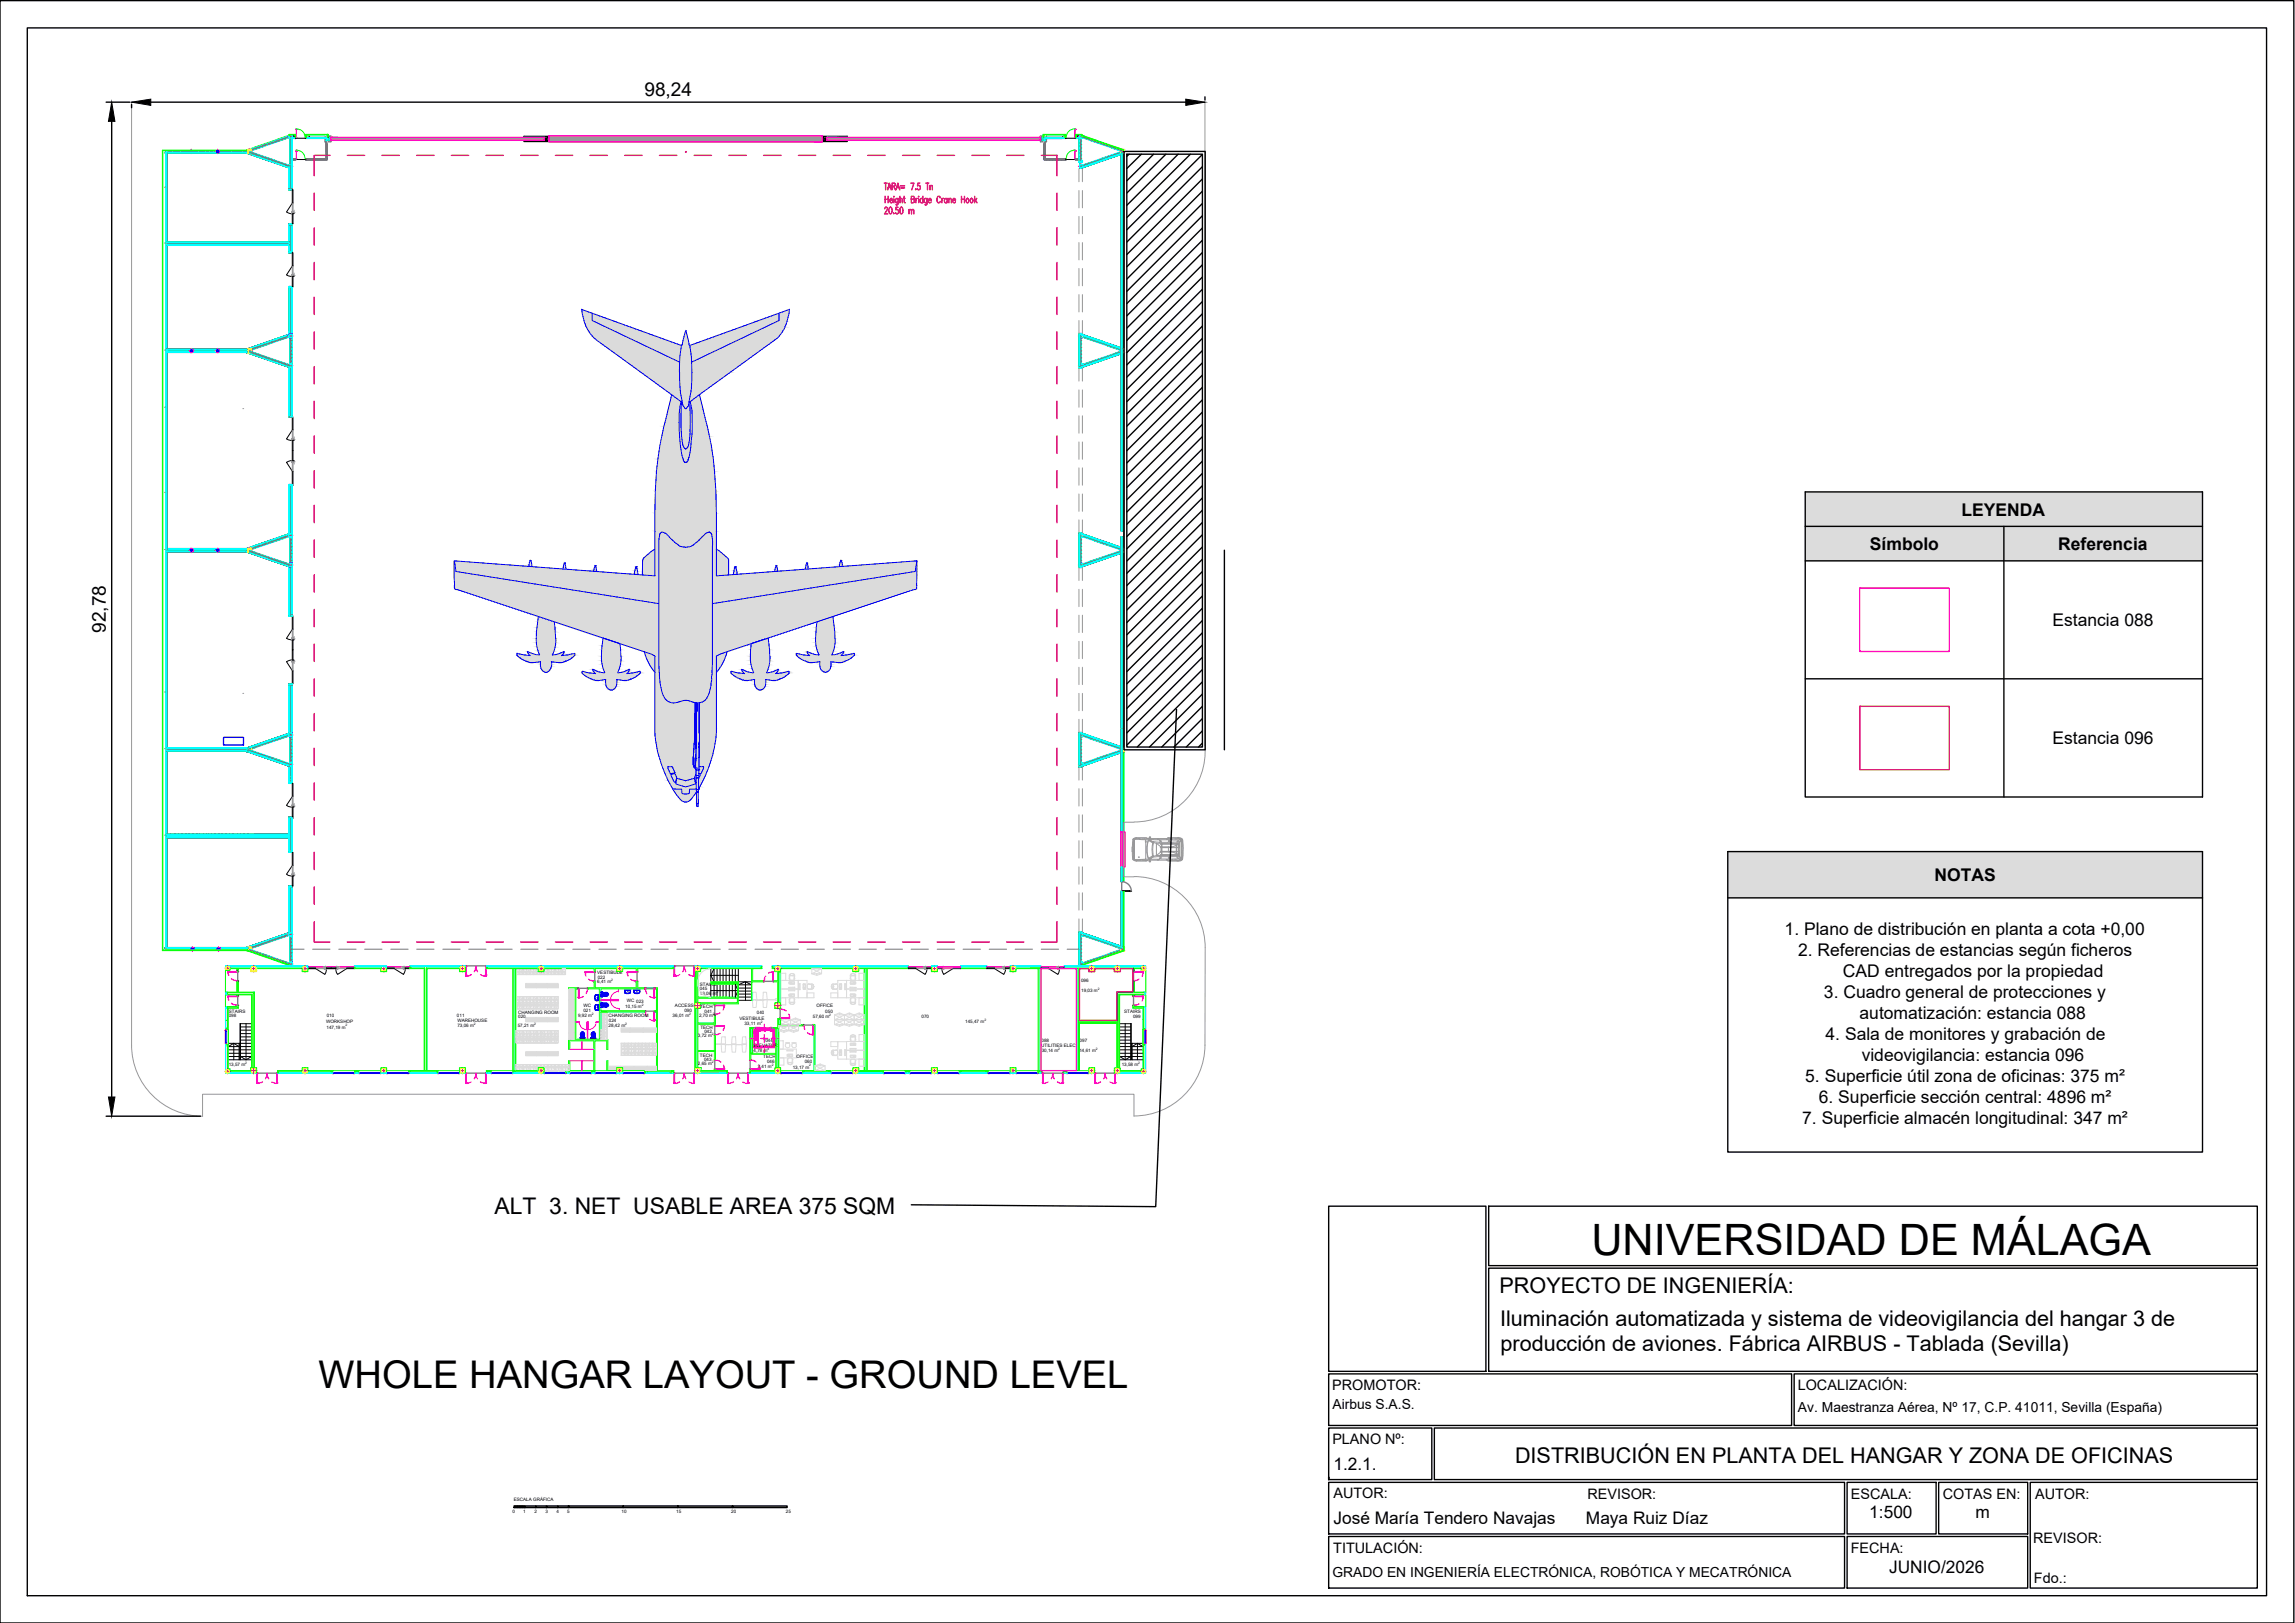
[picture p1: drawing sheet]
<svg xmlns="http://www.w3.org/2000/svg" width="420mm" height="297mm" viewBox="0 0 420 297" stroke-linecap="round" stroke-linejoin="round" font-family="sans-serif">
<defs><g id="words">
<text font-size="7.9" x="291.3" y="229.7">UNIVERSIDAD DE MÁLAGA</text>
<text font-size="7" x="58.3" y="253.9">WHOLE HANGAR LAYOUT - GROUND LEVEL</text>
<text font-size="4.2" x="90.6" y="222.2">ALT 3. NET USABLE AREA 375 SQM</text>
<g font-size="4">
<text x="274.5" y="236.6">PROYECTO DE INGENIERÍA:</text>
<text x="274.6" y="242.6">Iluminación automatizada y sistema de videovigilancia del hangar 3 de</text>
<text x="274.7" y="247.3">producción de aviones. Fábrica AIRBUS - Tablada (Sevilla)</text>
<text x="277.4" y="267.8">DISTRIBUCIÓN EN PLANTA DEL HANGAR Y ZONA DE OFICINAS</text>
</g>
<g font-size="3.5">
<text x="118" y="17.6">98,24</text>
<text x="19.3" y="115.9" transform="rotate(-90 19.3 115.9)">92,78</text>
</g>
<g font-size="3.2">
<text x="359.1" y="94.3">LEYENDA</text>
<text x="342.3" y="100.7">Símbolo</text>
<text x="376.8" y="100.7">Referencia</text>
<text x="375.8" y="114.6">Estancia 088</text>
<text x="375.8" y="136.2">Estancia 096</text>
<text x="354.2" y="161.2">NOTAS</text>
<text x="326.7" y="171.1">1. Plano de distribución en planta a cota +0,00</text>
<text x="329.2" y="174.9">2. Referencias de estancias según ficheros</text>
<text x="337.4" y="178.8">CAD entregados por la propiedad</text>
<text x="333.9" y="182.6">3. Cuadro general de protecciones y</text>
<text x="334.2" y="190.3">4. Sala de monitores y grabación de</text>
<text x="340.4" y="186.5">automatización: estancia 088</text>
<text x="340.8" y="194.1">videovigilancia: estancia 096</text>
<text x="330.5" y="198">5. Superficie útil zona de oficinas: 375 m²</text>
<text x="333" y="201.9">6. Superficie sección central: 4896 m²</text>
<text x="329.9" y="205.7">7. Superficie almacén longitudinal: 347 m²</text>
<text x="244.1" y="269.1">1.2.1.</text>
<text x="244.1" y="278.9">José María Tendero Navajas</text>
<text x="290.3" y="278.9">Maya Ruiz Díaz</text>
<text x="342.2" y="277.8">1:500</text>
<text x="361.7" y="277.8">m</text>
<text x="345.9" y="287.9">JUNIO/2026</text>
</g>
<g font-size="2.6">
<text x="243.9" y="254.4">PROMOTOR:</text>
<text x="329.1" y="254.4">LOCALIZACIÓN:</text>
<text x="243.9" y="264.3">PLANO Nº:</text>
<text x="244.1" y="274.2">AUTOR:</text>
<text x="290.6" y="274.3">REVISOR:</text>
<text x="338.8" y="274.3">ESCALA:</text>
<text x="355.7" y="274.3">COTAS EN:</text>
<text x="372.6" y="274.3">AUTOR:</text>
<text x="244.1" y="284.2">TITULACIÓN:</text>
<text x="338.8" y="284.2">FECHA:</text>
<text x="372.2" y="282.5">REVISOR:</text>
<text x="372.4" y="289.8">Fdo.:</text>
</g>
<g font-size="2.5">
<text x="244" y="257.8">Airbus S.A.S.</text>
<text x="329.2" y="258.5">Av. Maestranza Aérea, Nº 17, C.P. 41011, Sevilla (España)</text>
<text x="244" y="288.6">GRADO EN INGENIERÍA ELECTRÓNICA, ROBÓTICA Y MECATRÓNICA</text>
</g>
<g font-size=".8">
<text x="109.3" y="178.2">VESTIBULE</text>
<text x="109.3" y="180">6,41 m</text>
<text x="109.4" y="179.2">022</text>
<text x="197.9" y="179.8">096</text>
<text x="41.9" y="185.3">STAIRS</text>
<text x="94.9" y="185.5">CHANGING ROOM</text>
<text x="106.8" y="185.2">021</text>
<text x="106.8" y="184.3">WC</text>
<text x="114.5" y="184.4">10,15 m</text>
<text x="114.8" y="183.5">WC 023</text>
<text x="123.6" y="184.3">ACCESS</text>
<text x="125.3" y="185.2">090</text>
<text x="128.1" y="181.3">045</text>
<text x="128.1" y="180.4">STAIRS</text>
<text x="128.1" y="182.2">13,06 m</text>
<text x="128.2" y="184.5">TECH</text>
<text x="129" y="185.3">041</text>
<text x="138.6" y="185.6">040</text>
<text x="149.5" y="184.3">OFFICE</text>
<text x="151.1" y="185.3">050</text>
<text x="198" y="181.5">19,03 m</text>
<text x="205.8" y="185.3">STAIRS</text>
<text x="41.9" y="186.2">098</text>
<text x="59.7" y="187.2">WORKSHOP</text>
<text x="59.8" y="188.2">147,19 m</text>
<text x="59.8" y="186.1">010</text>
<text x="83.7" y="186.1">011</text>
<text x="83.7" y="187.1">WAREHOUSE</text>
<text x="83.7" y="188">73,06 m</text>
<text x="94.8" y="187.9">57,21 m</text>
<text x="94.9" y="186.4">020</text>
<text x="105.8" y="186.1">9,92 m</text>
<text x="111.4" y="186.1">CHANGING ROOM</text>
<text x="111.4" y="188">28,42 m</text>
<text x="111.5" y="187.1">024</text>
<text x="123.1" y="186.1">36,01 m</text>
<text x="127.8" y="189.9">3,72 m</text>
<text x="128" y="186.2">2,70 m</text>
<text x="128.2" y="188.3">TECH</text>
<text x="128.9" y="189.1">042</text>
<text x="135.4" y="186.6">VESTIBULE</text>
<text x="136.3" y="187.6">33,11 m</text>
<text x="137.9" y="191.6">ELEVATOR</text>
<text x="140.1" y="190.8">044</text>
<text x="148.8" y="186.3">57,60 m</text>
<text x="168.7" y="186.3">070</text>
<text x="176.7" y="187.3">145,47 m</text>
<text x="190.6" y="191.5">UTILITIES ELEC</text>
<text x="190.7" y="190.8">088</text>
<text x="197.7" y="190.7">097</text>
<text x="207.4" y="186.3">099</text>
<text x="41.9" y="195">13,57 m</text>
<text x="127.8" y="194.9">2,65 m</text>
<text x="128.1" y="193.4">TECH</text>
<text x="128.9" y="194.2">043</text>
<text x="138" y="192.5">4,78 m</text>
<text x="138.7" y="195.5">3,41 m</text>
<text x="139.7" y="193.7">TECH</text>
<text x="140.4" y="194.5">046</text>
<text x="145.1" y="195.6">13,17 m</text>
<text x="145.8" y="193.7">OFFICE</text>
<text x="147.3" y="194.6">060</text>
<text x="190.7" y="192.5">30,14 m</text>
<text x="197.6" y="192.5">14,61 m</text>
<text x="205.4" y="195.2">13,58 m</text>
<text x="94.1" y="274.7">ESCALA GRÁFICA</text>
<text x="93.9" y="276.8">0</text>
<text x="95.8" y="276.8">1</text>
<text x="97.9" y="276.8">2</text>
<text x="99.9" y="276.8">3</text>
<text x="101.9" y="276.8">4</text>
<text x="103.8" y="276.8">5</text>
<text x="113.8" y="276.8">10</text>
<text x="123.8" y="276.8">15</text>
<text x="133.9" y="276.8">20</text>
<text x="143.9" y="276.8">25</text>
</g>
<g font-size=".6">
<text x="111.9" y="179.6">2</text>
<text x="108.4" y="185.7">2</text>
<text x="117.5" y="184.1">2</text>
<text x="126.2" y="185.8">2</text>
<text x="130.5" y="185.8">2</text>
<text x="131.1" y="181.8">2</text>
<text x="151.8" y="185.9">2</text>
<text x="201" y="181.1">2</text>
<text x="63.2" y="187.9">2</text>
<text x="86.7" y="187.6">2</text>
<text x="97.8" y="187.6">2</text>
<text x="114.4" y="187.6">2</text>
<text x="130.3" y="189.5">2</text>
<text x="139.3" y="187.2">2</text>
<text x="180.2" y="186.9">2</text>
<text x="44.9" y="194.7">2</text>
<text x="130.3" y="194.6">2</text>
<text x="140.5" y="192.1">2</text>
<text x="141.3" y="195.1">2</text>
<text x="148.1" y="195.2">2</text>
<text x="193.7" y="192.1">2</text>
<text x="200.6" y="192.1">2</text>
<text x="208.4" y="194.8">2</text>
</g>
</g></defs>
<path d="M125.5 27.7h.1v.2h-.1z" fill="none" stroke="#d00" stroke-width=".18"/>
<!-- layer: 00 Ground$0$A-Proyecciones -->
<g fill="none" stroke="#989898" stroke-width=".18">
<path d="M27.1 18.7h-3v172.6a13 13 0 0 0 13 13M220.6 18.7v117.8M30.1 27.6h.1M30.1 34.3h.1M197.5 30.9v2.4M197.5 34.9v3.1M197.5 39.6v3.2M198.2 30.9v2.4M198.2 34.9v3.1M198.2 39.6v3.2M30.1 44.5h.1M44.4 44.7h.2"/>
<path d="M197.5 44.4v3.2M197.5 49.1v3.2M197.5 53.9v3.2M197.5 58.7v2.3M198.2 44.4v3.2M198.2 49.1v3.2M198.2 53.9v3.2M198.2 58.7v2.3M30.1 74.5h.1M30.1 64.1h.1M44.4 74.8h.2M197.5 67.4v2.4"/>
<path d="M197.5 71.4v3.1M197.5 76.1v3.2M198.2 67.4v2.4M198.2 71.4v3.1M198.2 76.1v3.2M30.1 90.1h.1M197.5 80.9v3.2M197.5 85.6v3.2M197.5 90.4v3.2M197.5 95.2v2.3M198.2 80.9v3.2M198.2 85.6v3.2"/>
<path d="M198.2 90.4v3.2M198.2 95.2v2.3M30.1 100.6h.1M197.5 103.9v2.3M197.5 107.9v3.1M197.5 112.6v3.2M197.5 117.4v3.2M198.2 103.9v2.3M198.2 107.9v3.1M198.2 112.6v3.2M198.2 117.4v3.2M30.1 126.6h.1"/>
<path d="M30.1 137h.1M44.4 126.9h.2M44.4 137.3h.2M197.5 122.1v3.2M197.5 126.9v3.2M197.5 131.6v2.5M198.2 122.1v3.2M198.2 126.9v3.2M198.2 131.6v2.5M220.6 136.4a13 13 0 0 1-13 14M30.1 152.9h.1M44.5 153.1h.1"/>
<path d="M197.5 140.4v2.4M197.5 144.3v3.2M197.5 149.1v3.2M197.5 153.9v3.1M197.5 158.7v3.1M198.2 140.4v2.4M198.2 144.3v3.2M198.2 149.1v3.2M198.2 153.9v3.1M198.2 158.7v3.1M207.6 150.5h-1.9v10h1.9M30.3 173.6h.1"/>
<path d="M197.5 163.4v3.2M197.5 168.2v2.3M198.2 163.4v3.2M198.2 168.2v2.3M207.6 160.4a13 13 0 0 1 13 13v17.9a13 13 0 0 1-13 12.9v-3.9h-170.5v4"/>
</g>
<!-- layer: 00 Ground$0$A-Panel Exterior -->
<g fill="none" stroke="#0f0" stroke-width=".18">
<path d="M29.7 27.6l.1 146.4zM29.7 27.5h15.6v.1h-15.6zM45.1 27.5l7.8-2.7v.1l-7.5 2.6zM52.9 24.7h.1v.2h-.1zM52.9 24.6h1.1v.1h-1.1zM54 24.6h.1v.6h-.1zM56 24.6h.1v.6h-.1zM56.1 24.6h3.9v.1h-3.9zM60 24.6l.1 .4zM60 24.6l.1 .5zM190.9 24.6h.2v.5h-.2zM191.1 24.6h4v.1h-4z"/>
<path d="M194.9 24.6h.2v.6h-.2zM196.9 24.6h.1v.6h-.1zM197 24.6h1.1v.1h-1.1zM198 24.7l.1 .2zM198.1 24.8l7.6 2.6v.1l-7.6-2.6zM205.7 27.4l.1 133.9zM29.8 173.8h15.5v.2h-15.5zM45.1 174l.3-.1 7.5 2.7v.1zM198.1 176.6l7.6-2.7v.2l-7.6 2.6zM205.7 163.1l.1 11z"/>
</g>
<!-- layer: 00 Ground$0$EWS MOBILIARIO -->
<path d="M40.9 134.9h3.7v1.4h-3.7z" fill="none" stroke="#00f" stroke-width=".25"/>
<!-- layer: 00 Ground$0$hoja puerta -->
<g fill="#989898" stroke="#989898" stroke-width=".18">
<path d="M100.5 24.8l50 1.2v-1.2zM100.5 24.8l50 1.2h-50z"/>
<path d="M60.6 25.1l39.1 .6v-.6zM60.6 25.1l39.1 .6h-39.1z"/>
<path d="M151.4 25.1l39.1 .6v-.6zM151.4 25.1l39.1 .6h-39.1z"/>
</g>
<!-- layer: 00 Ground$0$megadoor-AM_7 -->
<path d="M60.2 25.6h.1M60.2 25.2h.1M190.7 25.6h.1M190.7 25.2h.1" fill="none" stroke="#000" stroke-width=".18"/>
<!-- layer: 00 Ground$0$megadoor-AM_0 -->
<g fill="none" stroke="#000" stroke-width=".18">
<path d="M60.2 25.5h.1M60.2 25.6h.1M60.2 25.2h.1M60.2 25.3h.1M60.3 25.2h.1M60.3 25.3h.1M60.3 25.3l.2 .1M60.3 25.6h.1M60.3 25.6h.2M60.3 25.5v.1l.2 .1M60.3 25.5h.1M60.3 25.3v.2"/>
<path d="M60.3 25.2v.1M60.3 25.5v.1M60.5 25.1h.1M60.5 25.7h.1M60.5 25.2h.1M60.5 25.2l-.2 .1M60.5 25.4h.1M60.5 25.4l-.2 .2M60.5 25.6h.1M60.5 25.1l-.2 .1v.1M60.5 25.1v.1M60.5 25.6v.1"/>
<path d="M100 25.3l-.8-.2h1.1v.6h-1.1l.1-.1M100 25.3l.1 .2-.8 .1M151 25.3l.8-.2h-1.1v.6h1.1v-.1M151 25.5l.8 .1M151.1 25.3l-.1 .1 .1 .1M190.5 25.1h.1M190.5 25.2h.1M190.5 25.2l.3 .1M190.5 25.4h.1M190.5 25.4l.3 .2M190.5 25.6h.1M190.5 25.7h.1"/>
<path d="M190.5 25.1l.3 .1v.1M190.5 25.1v.1M190.5 25.6v.1M190.7 25.3h.1M190.7 25.5h.1M190.8 25.2h.1M190.8 25.3h.1M190.8 25.3l-.3 .1M190.8 25.6h.1M190.8 25.6h-.3M190.8 25.5v.1l-.3 .1M190.8 25.5h.1"/>
<path d="M190.8 25.3v.2M190.8 25.2v.1M190.8 25.5v.1M190.8 25.3h-.1"/>
</g>
<!-- layer: 00 Ground$0$megadoor-AM_5 -->
<path d="M60.2 25.3h.1M60.2 25.5h.1M60.3 25.6h.1M60.3 25.2h.1M190.8 25.6h.1M190.8 25.2h.1M190.8 25.5h.1M190.8 25.3h.1" fill="none" stroke="#000" stroke-width=".18"/>
<!-- layer: 00 Ground$0$interface-AM_1 -->
<path d="M59.9 25.1h.1M60.1 25.7h.1M60.2 25.1h-.2v.6h.2h-.3h.1M60.2 25.1h.1M60.2 25.1v.6h-.1M60.2 25.1h-.1h.2v.6h-.2M190.8 25.1v.6h.2M190.8 25.1h.1M190.8 25.1h.2h-.2v.6h.2M190.8 25.1h.2v.6h-.2h.3h-.1M191 25.7h.1M191.1 25.1h.1" fill="none" stroke="#000" stroke-width=".18"/>
<!-- layer: 0 -->
<g fill="none" stroke="#000" stroke-width=".18">
<path d="M53.7 25.1h.1M53.7 25h.1M53.7 25v.1M53.8 24.9h.1M53.8 25h.1M53.8 25.1h.1M53.8 25.2h.1M53.8 24.9v.1M53.8 24.9h.2M53.8 25.1v.1M53.8 25.1h.2M53.9 24.9h.1"/>
<path d="M53.9 25.2h.1M53.9 25.1h.1M53.9 25.1v.1M54 24.9h.1M54 25h.1M54 25.1h.1M54 24.9v.2M56.1 24.9h.1M56.1 25h.1M56.1 25.1h.1M56.1 25.1h.3M56.1 24.9h.2"/>
<path d="M56.1 24.9v.2M56.2 24.9h.1M56.2 25.2h.1M56.2 25.1h.1M56.2 25.1v.1M56.3 24.9h.1M56.3 25.2h.1M56.3 25.1h.1M56.3 25.1v.1M56.3 25h.1M56.3 24.9v.1M56.4 25.1h.1"/>
<path d="M56.4 25h.1M56.4 25v.1M59.8 24.9h.1M59.8 25.1h.1M59.8 25.1h.4M59.8 24.9h.2M59.8 24.9v.2M59.8 25.1h.2M60 25.2h.1M60 24.9h.1M60 25.1h.1M60 24.9v.2"/>
<path d="M60.1 25.1l-.1 .6M190.8 25.1h.5M191 25.1h.1M191 25.2v.5M191.1 25.2h.1M191.1 24.9h.1M191.1 25.1h.1M191.1 24.9h.2M191.1 25.1h.2M191.1 24.9v.2M191.3 24.9h.1M191.3 25.1h.1"/>
<path d="M191.3 24.9v.2M194.6 25.1h.1M194.6 25h.1M194.6 25v.1M194.7 24.9h.1M194.7 25h.1M194.7 25.1h.1M194.7 25.2h.1M194.7 24.9v.1M194.7 24.9h.2M194.7 25.2h.2M194.7 25.1v.1"/>
<path d="M194.8 24.9h.1M194.8 25.2h.1M194.8 25.1h.1M194.8 25.1v.1M194.9 25.2h.1M194.9 24.9h.1M194.9 25h.1M194.9 25.1h.1M194.9 24.9v.2M197 25v.1M197.1 24.9h.1M197.1 25h.1"/>
<path d="M197.1 25.1h.1M197.1 25.1h.2M197.1 24.9h.2M197.1 24.9v.1M197.1 25.2h.1M197.1 25.1v.1M197.2 24.9h.1M197.2 25.2h.1M197.2 25.1h.1M197.2 25.1v.1M197.3 24.9h.1M197.3 25h.1"/>
<path d="M197.3 25.1h.1M197.3 25.2h.1M197.3 24.9v.1M197.3 25v.1M130.1 177.3v2.4M130.1 178.5h5.1M130.7 177.3v2.4l-.6-1.2zM131.3 177.3v2.4M131.8 177.3v2.4M132.4 177.3v2.4M132.9 177.3v2.4M133.5 177.3v2.4"/>
<path d="M134.1 177.3v2.4M134.6 177.3v2.4M135.2 177.3v2.4h2.4M136.4 179.7l-1.2 .5h2.4l-1.1-.5v3.4M41.8 194h4.3M41.8 193.4h2M41.8 192.8h2M41.8 192.1h2M41.8 191.5l1-.5 1 .5zM42.8 191v3M43.8 191v3M44 193.4h2.1l-1.1 .6z"/>
<path d="M44 192.8h2.1M44 192.1h2.1M44 191.5h2.1M44 191h2.1M44 190.4h2.1M44 189.8h2.1M44 189.2h2.1M44 188.5h2.1M44 187.9h2.1M44 187.4v6.6M45 187.4v6.6M46.1 187.4h-2.2v6.5v-2.9h-2.1"/>
<path d="M130.1 180.1v2.4M130.1 181.3h5M130.7 180.1v2.4M131.3 180.1v2.4M131.8 180.1v2.4M132.4 180.1v2.4M132.9 180.1v2.4M133.5 180.1v2.4M134.1 180.1v2.4M134.6 180.1l.5 1.2-.5 1.2zM135.2 180.8h2.4M135.2 181.4h2.4"/>
<path d="M135.2 181.9h2.4M135.2 182.5h2.4M135.2 183.1h2.4M205 187.4h2.1v6.5v-2.9h2.2M205 194h4.3M205 193.4h2l-1 .6zM205 192.8h2M205 192.1h2M205 191.5h2M205 191h2M205 190.4h2M205 189.8h2"/>
<path d="M205 189.2h2M205 188.5h2M205 187.9h2M206 187.4v6.6M207 187.4v6.6M207.3 193.4h2M207.3 192.8h2M207.3 192.1h2M207.3 191.5l.9-.5 1.1 .5zM207.3 191v3M208.2 191v3"/>
</g>
<!-- layer: 00 Ground$0$interface-AM_7 -->
<path d="M99.8 25.4h.3M100 25.3v.3M150.9 25.4h.3M151 25.3v.3" fill="none" stroke="#000" stroke-width=".18"/>
<!-- layer: 0 -->
<g fill="none" stroke="#0ff" stroke-width=".18">
<path d="M59.9 25.1h.1M59.9 25.1h.3M60 25.7h.1M60 25.2h.1M60 25.7h-.1h.3M60 25.2v.5M60.1 25.7h.1M60.1 25.2h.1M60.1 25.1h.1M60.2 25.1h.1M60.2 25.7h.1M60.2 25.1v.6"/>
<path d="M60.3 25.1v.6M190.8 25.1v.6M190.8 25.7h.1M190.8 25.1h.1M190.8 25.1h.3M190.8 25.1h.2M191 25.7h.1M191 25.2h.1M191 25.7h-.2M191 25.2v.5M191.1 25.7h.1M191.1 25.2h.1"/>
<path d="M191.1 25.7h-.3M191.1 25.1h.1"/>
</g>
<!-- layer: 00 Ground$0$Puerta -->
<path d="M56.3 24.9h.1M56.3 24.9h3.5M56.3 24.9l.1-.2h3.4l.2 .2M60 24.9h.1M191.1 24.9h.1M191.2 24.7h.1M191.2 24.7h3.4l.2 .2M191.2 24.7l-.1 .2M191.3 24.9h3.5M194.8 24.9h.1" fill="none" stroke="#bababa" stroke-width=".18"/>
<g fill="none" stroke="#767676" stroke-width=".18">
<path d="M54 25.2h.1M56.1 25.2h.1M59.6 25.3h.1M59.6 25.6h.1M59.6 25.9h.1M59.6 25h.1M59.9 25.9h.1M59.9 24.9h.7v1.1h-1.1v-1.1M60.2 25.9h.1M60.2 25h.1M60.5 25.3h.1M60.5 25h.1"/>
<path d="M60.5 25.6h.1M60.5 25.9h.1M190.5 25.3h.1M190.5 25h.1M190.5 25.6h.1M190.5 25.9h.1M190.8 25.9h.1M190.8 25h.1M191.1 24.9h-.6v1.1h1.1v-1.1M191.1 25.9h.1M191.5 25.3h.1M191.5 25.6h.1"/>
<path d="M191.5 25.9h.1M191.5 25h.1M194.9 25.2h.1M196.9 24.9v.3h.1M197 25.2h.1"/>
</g>
<!-- layer: 0 -->
<g fill="none" stroke="#000" stroke-width=".25">
<path d="M95.9 25h4.5v.9h-4.5zM99.4 25.2h-3.2v.4h3.2M150.6 25h4.5v.9h-4.5zM151.6 25.2h3.3v.4h-3.3M205.8 27.7h14.8v109.5h-14.8zM206.3 28.2h13.8v108.5h-13.8zM206.7 28.2l-.4 .4M209 28.2l-2.7 2.6M211.2 28.2l-4.9 4.9M213.4 28.2l-7.1 7.1M215.7 28.2l-9.4 9.4M217.9 28.2l-11.6 11.6"/>
<path d="M220.1 28.3l-13.8 13.8M220.1 30.5l-13.8 13.8M220.1 32.8l-13.8 13.8M220.1 35l-13.8 13.8M220.1 37.2l-13.8 13.9M220.1 39.5l-13.8 13.8M220.1 41.7l-13.8 13.9M220.1 44l-13.8 13.8M220.1 46.2l-13.8 13.9M220.1 48.5l-13.8 13.8M220.1 50.7l-13.8 13.8M220.1 52.9l-13.8 13.9"/>
<path d="M220.1 55.2l-13.8 13.8M220.1 57.4l-13.8 13.9M220.1 59.7l-13.8 13.8M220.1 61.9l-13.8 13.9M220.1 64.2l-13.8 13.8M220.1 66.4l-13.8 13.8M220.1 68.7l-13.8 13.8M220.1 70.9l-13.8 13.8M220.1 73.2l-13.8 13.8M220.1 75.4l-13.8 13.8M220.1 77.7l-13.8 13.8M220.1 79.9l-13.8 13.8"/>
<path d="M220.1 82.2l-13.8 13.8M220.1 84.4l-13.8 13.8M220.1 86.6l-13.8 13.8M220.1 88.9l-13.8 13.8M220.1 91.1l-13.8 13.8M220.1 93.4l-13.8 13.8M220.1 95.6l-13.8 13.8M220.1 97.9l-13.8 13.8M220.1 100.1l-13.8 13.8M220.1 102.3l-13.8 13.9M220.1 104.6l-13.8 13.8M220.1 106.8l-13.8 13.9"/>
<path d="M220.1 109.1l-13.8 13.8M220.1 111.3l-13.8 13.9M220.1 113.6l-13.8 13.8M220.1 115.8l-13.8 13.9M220.1 118.1l-13.8 13.8M224.2 100.7v36.5M215.4 129.8l-3.8 91-44.8-.3M220.1 120.3l-13.8 13.8M220.1 122.5l-13.8 13.9M220.1 124.8l-11.9 11.9M220.1 127l-9.7 9.7M220.1 129.3l-7.4 7.4"/>
<path d="M220.1 131.5l-5.2 5.2M220.1 133.8l-2.9 2.9M220.1 136l-.7 .7M94.1 275.6h2v.3h-2zM94.3 275.6v.3M94.5 275.6v.3M94.7 275.6v.3M94.9 275.6v.3M95.1 275.6v.3M95.3 275.6v.3M95.5 275.6v.3M95.7 275.6v.3"/>
<path d="M95.9 275.6v.3M96.1 275.6h2v.3h-2zM98.1 275.6h2v.3h-2zM100.1 275.6h2v.3h-2zM102.1 275.6h2v.3h-2zM104.1 275.6h10v.3h-10zM114.1 275.6h10v.3h-10zM124.1 275.6h10v.3h-10zM134.1 275.6h10v.3h-10z"/>
</g>
<!-- layer: 00 Ground$0$hoja puerta -->
<path d="M60.6 25.1h39.1v.6h-39.1zM100.5 24.8h50v1.2h-50zM151.4 25.1h39.1v.6h-39.1z" fill="none" stroke="#f0f" stroke-width=".25"/>
<!-- layer: 00 Ground$0$A-Panel Interior -->
<g fill="#fff" stroke="#fff" stroke-width=".18">
<path d="M53.5 41.1l-.2 5h.2zM53.3 41.1h.2l-.2 5z"/>
<path d="M53.5 52.6l-.2 23.5h.2zM53.3 52.6h.2l-.2 23.5z"/>
<path d="M53.5 162.3l-.2 13.8h.2zM53.3 162.3h.2l-.2 13.8z"/>
<path d="M52.9 52.6l.1 8.8h-.1zM52.9 52.6l.1 8.8v-8.8z"/>
<path d="M53.3 88.8v23.8l.2-23.8zM53.5 88.8v23.8h-.2z"/>
<path d="M53 41.1l-.1 5h.1zM52.9 41.1h.1l-.1 5z"/>
<path d="M52.9 52.4l.6 .2v-.2zM52.9 52.4l.6 .2h-.6z"/>
<path d="M52.9 46.1l.6 .2v-.2zM52.9 46.1l.6 .2h-.6z"/>
<path d="M45.1 100.4l8-2.6-.1-.2zM45.1 100.4l8-2.6-8 2.8z"/>
<path d="M30.5 100.4l14.8 .2v-.2zM30.5 100.4l14.8 .2h-14.8z"/>
<path d="M52.9 162.3l.1 8.5h-.1zM52.9 162.3l.1 8.5v-8.5z"/>
<path d="M53 140.2l-.1 3h.1zM52.9 140.2h.1l-.1 3z"/>
<path d="M30.2 27.8h15.1l-15.1 .2zM30.2 28h15.1v-.2z"/>
<path d="M52.9 162.2l.6 .1v-.1zM52.9 162.2l.6 .1h-.6z"/>
<path d="M52.9 155.8l.6 .2v-.2zM52.9 155.8l.6 .2h-.6z"/>
<path d="M30.4 27.8l.1 145.6h-.1zM30.4 27.8l.1 145.6v-145.6z"/>
<path d="M196.9 25.2l.6 .1v-.1zM196.9 25.2l.6 .1h-.6z"/>
<path d="M191.3 25.2l3.1 .1v-.1zM191.3 25.2l3.1 .1h-3.1z"/>
<path d="M52.9 88.8v8.9l.1-8.9zM53 88.8v8.9h-.1z"/>
<path d="M52.9 76.1l.6 .2v-.2zM52.9 76.1l.6 .2h-.6z"/>
<path d="M53 67l-.1 9.1h.1zM52.9 67h.1l-.1 9.1z"/>
<path d="M52.9 88.7l.6 .1v-.1zM52.9 88.7l.6 .1h-.6z"/>
<path d="M52.9 112.6l.6 .2v-.2zM52.9 112.6l.6 .2h-.6z"/>
<path d="M53.3 125.3v17.9l.2-17.9zM53.5 125.3v17.9h-.2z"/>
<path d="M197.7 25.2l-.2 4.3h.2zM197.5 25.2h.2l-.2 4.3z"/>
<path d="M30.5 44.7h22.4l-22.4 .2zM30.5 44.9h22.4v-.2z"/>
<path d="M30.5 100.8l14.8 .2v-.2zM30.5 100.8l14.8 .2h-14.8z"/>
<path d="M30.5 44.3h22.4l-22.4 .1zM30.5 44.4h22.4v-.1z"/>
<path d="M45.1 101l8 2.6-.1 .1zM45.1 100.9v.1l8 2.6z"/>
<path d="M52.9 103.6l.1 9h-.1zM52.9 103.6l.1 9v-9z"/>
<path d="M52.9 125.3l.1 8.9h-.1zM52.9 125.3l.1 8.9v-8.9z"/>
<path d="M30.5 153.1h22.4l-22.4 .2zM30.5 153.3h22.4v-.2z"/>
<path d="M30.5 152.7h22.4l-22.4 .2zM30.5 152.9h22.4v-.2z"/>
<path d="M45.1 173.4l7.9-2.5-.1-.2zM45.1 173.4l7.9-2.5-7.9 2.7z"/>
<path d="M45.3 63.9l7.7-2.5-.1-.2zM45.3 63.9l7.7-2.5-7.7 2.6z"/>
<path d="M45.3 64.6l7.7 2.4-.1 .2zM45.3 64.4v.2l7.7 2.4z"/>
<path d="M45.1 28l7.9 2.6-.1 .1zM45.1 27.8v.2l7.9 2.6z"/>
<path d="M45.3 63.9l-.1 .7h.1zM45.2 63.9h.1l-.1 .7z"/>
<path d="M45.3 136.8l7.7-2.4-.1-.2zM45.3 136.8l7.7-2.4-7.7 2.6z"/>
<path d="M45.3 137.6l7.7 2.5-.1 .1zM45.3 137.4v.2l7.7 2.5z"/>
<path d="M45.3 136.8l-.1 .8h.1zM45.2 136.8h.1l-.1 .8z"/>
<path d="M30.2 173.4v.2h15.1zM30.2 173.4h15.1v.2z"/>
<path d="M197.5 29.5l.5 .2v-.2zM197.5 29.5l.5 .2h-.5z"/>
<path d="M198 30.6l7.5-2.4-.1-.2zM198 30.6l7.5-2.4-7.4 2.5z"/>
<path d="M198 61.4l7.5 2.3-.1 .2zM198.1 61.2l-.1 .2 7.5 2.3z"/>
<path d="M198 29.4v.3l.2-.3zM198.2 29.4v.3h-.2z"/>
<path d="M197.5 61.2l.5-.2v.2zM197.5 61v.2l.5-.2z"/>
<path d="M198 61l.2 .4h-.2zM198 61l.2 .4v-.4z"/>
<path d="M197.5 61.2l.2 6h-.2zM197.5 61.2l.2 6v-6z"/>
<path d="M197.5 67.2l.5 .2v-.2zM197.5 67.2l.5 .2h-.5z"/>
<path d="M198 67v.4l.2-.4zM198.2 67v.4h-.2z"/>
<path d="M191.1 25.2v.5l.2-.5zM191.3 25.2v.5h-.2z"/>
<path d="M198 67.1l7.5-2.4-.1-.2zM198 67.1l7.5-2.4-7.4 2.5z"/>
<path d="M198 97.9l7.5 2.4-.1 .1zM198.1 97.7l-.1 .2 7.5 2.4z"/>
<path d="M197.5 97.7l.5-.2v.2zM197.5 97.5v.2l.5-.2z"/>
<path d="M198 97.5l.2 .4h-.2zM198 97.5l.2 .4v-.4z"/>
<path d="M197.5 97.7l.2 6h-.2zM197.5 97.7l.2 6v-6z"/>
<path d="M197.5 103.7l.5 .2v-.2zM197.5 103.7l.5 .2h-.5z"/>
<path d="M198 103.6v.3l.2-.3zM198.2 103.6v.3h-.2z"/>
<path d="M198 103.6l7.5-2.4-.1-.2zM198 103.6l7.5-2.4-7.4 2.5z"/>
<path d="M198 134.4l7.5 2.4-.1 .1zM198.1 134.2l-.1 .2 7.5 2.4z"/>
<path d="M197.5 134.2l.5-.1v.1zM197.5 134.1v.1l.5-.1z"/>
<path d="M198 134.1l.2 .3h-.2zM198 134.1l.2 .3v-.3z"/>
<path d="M197.5 134.2l.2 6h-.2zM197.5 134.2l.2 6v-6z"/>
<path d="M197.5 140.2l.5 .2v-.2zM197.5 140.2l.5 .2h-.5z"/>
<path d="M198 140.1v.3l.2-.3zM198.2 140.1v.3h-.2z"/>
<path d="M198 140.1l7.5-2.4-.1-.2zM198 140.1l7.5-2.4-7.4 2.5z"/>
<path d="M198 170.8l7.5 2.5-.1 .1zM198.1 170.7l-.1 .1 7.5 2.5z"/>
<path d="M197.5 170.7l.5-.2v.2zM197.5 170.5v.2l.5-.2z"/>
<path d="M198 170.5l.2 .3h-.2zM198 170.5l.2 .3v-.3z"/>
<path d="M197.5 170.7l.2 6h-.2zM197.5 170.7l.2 6v-6z"/>
<path d="M205.4 133.3l-.1 18.9h.1zM205.3 133.3h.1l-.1 18.9z"/>
<path d="M205.4 98.2l-.1 35.1h.1zM205.3 98.2h.1l-.1 35.1z"/>
<path d="M205.4 63.2l-.1 34h.1zM205.3 63.2h.1l-.1 34z"/>
<path d="M205.4 28.2l-.1 35.5h.1zM205.3 28.2h.1l-.1 35.5z"/>
<path d="M191.3 25.2l3.8 .1v-.1zM191.3 25.2l3.8 .1h-3.8z"/>
<path d="M53.5 25.2h.6l-.6 .1zM53.5 25.3h.6v-.1z"/>
<path d="M59.7 25.2h.2v.5zM59.7 25.2v.5h.2z"/>
<path d="M56 25.2h3.7l-3.7 .1zM56 25.3h3.7v-.1z"/>
<path d="M52.9 125.2l.6 .1v-.1zM52.9 125.2l.6 .1h-.6z"/>
<path d="M205.4 158.7l-.1 2.6h.1zM205.3 158.7h.1l-.1 2.6z"/>
<path d="M205.4 163.1l-.1 10.1h.1zM205.3 163.1h.1l-.1 10.1z"/>
<path d="M30.5 137.3h14.7l-14.7 .1zM30.5 137.4h14.7v-.1z"/>
<path d="M30.5 136.8h14.7l-14.7 .2zM30.5 137h14.7v-.2z"/>
<path d="M52.9 149.5l.6 .2v-.2zM52.9 149.5l.6 .2h-.6z"/>
<path d="M52.9 143.2l.6 .2v-.2zM52.9 143.2l.6 .2h-.6z"/>
<path d="M53 149.7l-.1 6.1h.1zM52.9 149.7h.1l-.1 6.1z"/>
<path d="M53.5 149.7l-.2 6.1h.2zM53.3 149.7h.2l-.2 6.1z"/>
<path d="M30.5 63.9l14.7 .2v-.2zM30.5 63.9l14.7 .2h-14.7z"/>
<path d="M30.5 64.3l14.7 .2v-.2zM30.5 64.3l14.7 .2h-14.7z"/>
<path d="M53.5 25.2l-.2 9.5h.2zM53.3 25.2h.2l-.2 9.5z"/>
<path d="M53 30.6l-.1 4h.1zM52.9 30.6h.1l-.1 4z"/>
<path d="M52.9 41l.6 .1v-.1zM52.9 41l.6 .1h-.6z"/>
<path d="M52.9 34.6l.6 .1v-.1zM52.9 34.6l.6 .1h-.6z"/>
</g>
<g fill="none" stroke="#545454" stroke-width=".18">
<path d="M30.2 27.8l.2 .2-.1-.2M30.2 27.9l.2 .1M30.2 27.9l.2 .1 .1-.1-.1 .2M30.2 28h.1M30.4 27.9l.1 .1M30.4 28.6l.1-.1-.1 .1M30.4 28.9l.1-.1-.1 .1M30.4 29.2l.1-.1-.1 .1M30.4 29.5l.1-.1-.1 .1M30.4 29.8l.1-.1-.1 .1M30.4 31.7l.1-.1-.1 .2M30.4 34l.1-.1-.1 .2"/>
<path d="M30.4 34.6l.1-.1-.1 .2M30.4 35.1l.1-.1-.1 .2M30.4 37.4l.1-.2-.1 .3M30.4 38l.1-.2-.1 .2M30.4 27.8v.2M30.4 27.8l.2 .2-.2-.2 .1 .2-.1-.2 .1 .2-.1 .1M30.5 27.9l-.1 .2 .1-.1M30.5 28.1l-.1 .1M30.5 28.1l-.1 .2M30.5 28.2l-.1 .2M30.5 28.4l-.1 .1M30.5 28.4l-.1 .2"/>
<path d="M30.5 28.5l-.1 .2 .1-.1M30.5 28.6l-.1 .1M30.5 28.7l-.1 .1M30.5 28.7l-.1 .2M30.5 28.8l-.1 .2zM30.5 28.9l-.1 .1M30.5 29l-.1 .1M30.5 29l-.1 .2M30.5 29.1l-.1 .2 .1-.1M30.5 29.2l-.1 .1M30.5 29.3l-.1 .1M30.5 29.4l-.1 .2z"/>
<path d="M30.5 29.5l-.1 .1M30.5 29.6l-.1 .1M30.5 29.7l-.1 .2 .1-.2M30.5 29.8l-.1 .1M30.5 29.9l-.1 .1M30.5 30l-.1 .1M30.5 30l-.1 .2M30.5 30.1l-.1 .1M30.5 30.2l-.1 .1M30.5 30.3l-.1 .1M30.5 30.3l-.1 .2M30.5 30.4l-.1 .2 .1-.1"/>
<path d="M30.5 30.5l-.1 .1M30.5 30.6l-.1 .1M30.5 30.6l-.1 .2M30.5 30.7l-.1 .1M30.5 30.8h-.1M30.5 30.8l-.1 .1M30.5 30.9l-.1 .1M30.5 30.9l-.1 .2M30.5 31l-.1 .2 .1-.1M30.5 31.1l-.1 .1M30.5 31.2l-.1 .1M30.5 31.2l-.1 .2"/>
<path d="M30.5 31.3l-.1 .1M30.5 31.4h-.1M30.5 31.4l-.1 .1M30.5 31.5l-.1 .1M30.5 31.5l-.1 .2 .1-.1M30.5 31.8l-.1 .1M30.5 31.9l-.1 .1M30.5 32l-.1 .1M30.5 32.1l-.1 .1M30.5 32.2l-.1 .1M30.5 32.3l-.1 .1M30.5 32.4l-.1 .1"/>
<path d="M30.5 32.5l-.1 .1M30.5 32.6l-.1 .1M30.5 32.7l-.1 .1M30.5 32.8l-.1 .1M30.5 32.9l-.1 .1M30.5 33h-.1M30.5 33l-.1 .1M30.5 33l-.1 .2M30.5 33.1l-.1 .1M30.5 33.2l-.1 .1M30.5 33.3h-.1M30.5 33.3l-.1 .1"/>
<path d="M30.5 33.3l-.1 .2M30.5 33.4l-.1 .1M30.5 33.5l-.1 .1M30.5 33.6h-.1M30.5 33.6l-.1 .1M30.5 33.6l-.1 .2M30.5 33.7l-.1 .1M30.5 33.8l-.1 .2 .1-.1M30.5 34l-.1 .1M30.5 34.1l-.1 .1M30.5 34.2l-.1 .1M30.5 34.2l-.1 .2"/>
<path d="M30.5 34.3l-.1 .1M30.5 34.4l-.1 .2 .1-.2M30.5 34.6l-.1 .1M30.5 34.7l-.1 .1M30.5 34.8l-.1 .1M30.5 34.8l-.1 .2M30.5 34.9l-.1 .1M30.5 35l-.1 .1M30.5 35.1l-.1 .1M30.5 35.2l-.1 .1M30.5 35.2l-.1 .2M30.5 35.3l-.1 .1"/>
<path d="M30.5 35.4l-.1 .1M30.5 35.5l-.1 .1M30.5 35.5l-.1 .2M30.5 35.6l-.1 .1M30.5 35.7l-.1 .1M30.5 35.8l-.1 .1M30.5 35.8l-.1 .2M30.5 35.9l-.1 .1M30.5 36l-.1 .1M30.5 36.1l-.1 .1M30.5 36.1l-.1 .2M30.5 36.2l-.1 .1"/>
<path d="M30.5 36.3l-.1 .1M30.5 36.4l-.1 .1M30.5 36.4l-.1 .2M30.5 36.5l-.1 .1M30.5 36.6l-.1 .1M30.5 36.6l-.1 .3 .1-.2M30.5 36.7l-.1 .2M30.5 36.8l-.1 .1M30.5 36.9l-.1 .1M30.5 37l-.1 .1M30.5 37l-.1 .2M30.5 37.1l-.1 .1"/>
<path d="M30.5 37.2l-.1 .2 .1-.2M30.5 37.4l-.1 .1M30.5 37.5l-.1 .1M30.5 37.6l-.1 .1M30.5 37.7l-.1 .1M30.5 37.7l-.1 .3 .1-.2M30.5 38l-.1 .1M30.5 38l-.1 .2M30.5 38.1l-.1 .1M30.5 38.2l-.1 .1M30.5 38.3l-.1 .1M30.5 38.3l-.1 .2"/>
<path d="M30.5 38.4l-.1 .1M30.5 38.5l-.1 .1M30.5 38.6l-.1 .1M30.5 38.6l-.1 .2M30.5 38.7l-.1 .1M30.5 38.8h-.1M30.5 38.8l-.1 .1M30.5 38.9l-.1 .1M30.5 38.9l-.1 .2M30.5 39l-.1 .1M30.5 39.1h-.1M30.5 39.1l-.1 .1"/>
<path d="M30.5 39.2l-.1 .1M30.5 39.2l-.1 .2M30.5 39.3l-.1 .1M30.5 39.4h-.1M30.5 39.4l-.1 .1M30.5 39.5l-.1 .1M30.5 39.5l-.1 .2M30.5 39.6l-.1 .1M30.5 39.7h-.1M30.5 39.7l-.1 .1M30.5 39.8l-.1 .1M30.5 39.9l-.1 .1"/>
<path d="M30.5 40l-.1 .2 .1-.1M30.6 27.8l.1 .2M30.6 28l-.2-.2 .2 .2-.2-.2 .2 .2-.1-.2-.1 .2 .1-.2-.1 .2 .1-.2 .1 .2M30.6 27.8l.2 .2M30.8 27.8l.1 .2M30.8 28l-.2-.2 .3 .2M30.9 27.8l.1 .2M30.9 27.8l.2 .2M31 27.8l.1 .2M31.1 27.8l.1 .2M31.2 27.8l.1 .2M31.2 27.8l.2 .2"/>
<path d="M31.3 27.8l.1 .2M31.4 27.8l.1 .2M31.5 27.8l.1 .2M31.5 27.8l.2 .2M31.6 27.8l.1 .2M31.7 27.8l.2 .2zM31.7 27.8l.1 .2M31.7 27.8l.2 .2-.1-.2M31.8 27.8l.2 .2M31.9 27.8l.1 .2M32 27.8l.1 .2M32 27.8l.2 .2-.1-.2"/>
<path d="M32.1 27.8l.2 .2M32.1 28l-.1-.2 .2 .2M32.2 27.8l.1 .2M32.3 27.8l.2 .2zM32.3 27.8l.1 .2M32.3 27.8l.2 .2-.1-.2M32.4 27.8l.2 .2M32.5 27.8l.1 .2M32.6 27.8l.1 .2M32.6 27.8l.2 .2-.1-.2M32.7 27.8l.2 .2M32.7 28l-.1-.2 .2 .2"/>
<path d="M32.8 27.8l.1 .2M32.9 27.8l.2 .2M33.1 27.8l.1 .2M33.1 27.8l.2 .2M33.2 27.8l.2 .2-.1-.2M33.3 27.8l.1 .2M33.3 28l-.2-.2 .3 .2M33.4 27.8l.1 .2M33.4 27.8l.2 .2M33.5 27.8l.2 .2zM33.6 27.8l.1 .2M33.6 28l-.2-.2 .3 .2"/>
<path d="M33.7 27.8l.1 .2M33.7 27.8l.2 .2M33.8 27.8l.2 .2-.1-.2M33.9 27.8l.1 .2M33.9 28l-.2-.2 .3 .2M34 27.8l.1 .2M34 27.8l.2 .2M34.1 27.8l.1 .2M34.2 27.8l.1 .2M34.3 27.8l.1 .2M34.3 27.8l.2 .2M34.4 27.8l.1 .2"/>
<path d="M34.5 27.8l.1 .2M34.6 27.8l.1 .2M34.6 27.8l.2 .2M34.7 27.8l.1 .2M34.8 27.8l.1 .2M34.9 27.8l.1 .2M34.9 27.8l.2 .2M35 27.8l.1 .2M35.1 27.8l.1 .2M35.1 27.8l.2 .2-.1-.2M35.2 27.8l.1 .2M35.3 27.8l.1 .2"/>
<path d="M35.3 27.8l.2 .2M35.4 27.8l.1 .2M35.5 27.8l.1 .2M35.6 27.8l.1 .2M35.6 27.8l.2 .2-.1-.2M35.9 28l-.2-.2 .2 .2M35.9 27.8l.1 .2M35.9 27.8l.2 .2M36 27.8l.1 .2M36.1 27.8l.1 .2M36.2 27.8l.1 .2M36.2 27.8l.2 .2-.1-.2"/>
<path d="M36.4 28l-.1-.2 .2 .2M36.5 27.8l.1 .2M36.5 27.8l.2 .2M36.6 27.8l.1 .2M36.7 27.8v.2M36.7 27.8l.1 .2M36.8 27.8l.1 .2M36.8 27.8l.2 .2M36.9 27.8l.1 .2M37 27.8v.2M37 27.8l.1 .2M37.1 27.8l.1 .2"/>
<path d="M37.1 27.8l.2 .2M37.2 27.8l.1 .2M37.3 27.8v.2M37.3 27.8l.1 .2M37.4 27.8l.1 .2M37.5 27.8l.1 .2M37.6 27.8l.1 .2M37.7 27.8l.1 .2M37.8 27.8l.1 .2M37.9 27.8l.1 .2M38 27.8l.1 .2M38.1 27.8l.1 .2"/>
<path d="M38.2 27.8l.1 .2M38.3 27.8l.1 .2M38.4 27.8l.1 .2M38.5 27.8l.2 .2-.1-.2M38.7 27.8l.1 .2M38.7 28l-.1-.2 .2 .2M38.8 27.8l.1 .2M38.9 27.8v.2M38.9 27.8l.1 .2M38.9 27.8l.2 .2M39 27.8l.1 .2M39.1 27.8l.1 .2"/>
<path d="M39.2 27.8l.2 .2M39.2 28l-.1-.2 .2 .2M39.3 27.8l.1 .2M39.4 27.8l.1 .2M39.5 27.8v.2M39.5 27.8l.1 .2M39.5 27.8l.2 .2M39.6 27.8l.1 .2M39.7 27.8l.1 .2M39.8 27.8l.2 .2M39.8 28l-.1-.2 .2 .2M39.9 27.8l.1 .2"/>
<path d="M40 27.8l.1 .2M40.1 27.8l.1 .2M40.1 27.8l.2 .2M40.2 27.8l.1 .2M40.3 27.8l.1 .2M40.4 27.8l.1 .2M40.4 27.8l.2 .2M40.5 27.8l.1 .2M40.6 27.8l.1 .2M40.7 27.8l.2 .2zM40.7 27.8l.1 .2M40.8 27.8l.1 .2-.1-.2"/>
<path d="M40.9 27.8l.1 .2M41 27.8l.1 .2M41.1 27.8l.1 .2-.1-.2M41.1 27.8l.2 .2M41.1 28l-.1-.2 .2 .2M41.2 27.8l.1 .2M41.3 27.8l.2 .2zM41.3 27.8l.1 .2M41.4 27.8l.1 .2-.1-.2M41.4 27.8l.2 .2M41.5 27.8l.1 .2M41.6 27.8l.1 .2"/>
<path d="M41.7 27.8l.1 .2-.1-.2M41.7 27.8l.2 .2M41.7 28l-.1-.2 .2 .2M41.8 27.8l.1 .2M41.9 27.8l.2 .2M42 27.8l.2 .2M42.1 27.8l.1 .2M42.2 27.8l.1 .2M42.2 27.8l.2 .2-.1-.2M42.3 27.8l.2 .2M42.3 28l-.1-.2 .2 .2M42.4 27.8l.1 .2"/>
<path d="M42.5 27.8l.1 .2M42.5 27.8l.2 .2zM42.6 27.8l.2 .2M42.6 28l-.1-.2 .2 .2M42.7 27.8l.1 .2M42.8 27.8l.1 .2M42.8 27.8l.2 .2-.1-.2M42.9 27.8l.2 .2M42.9 28l-.1-.2 .2 .2M43 27.8l.1 .2M43.1 27.8l.1 .2M43.2 27.8l.1 .2"/>
<path d="M43.2 28l-.1-.2 .2 .2M43.3 27.8l.1 .2M43.3 27.8l.2 .2M43.4 27.8l.1 .2M43.5 27.8l.1 .2M43.6 27.8l.1 .2M43.6 27.8l.2 .2M43.7 27.8l.1 .2M43.8 27.8l.1 .2M43.9 27.8l.1 .2M43.9 27.8l.2 .2M44 27.8l.1 .2"/>
<path d="M44.1 27.8l.1 .2M44.1 27.8l.2 .2-.1-.2M44.2 27.8l.2 .2M44.3 27.8l.1 .2M44.4 27.8l.1 .2M44.5 27.8l.1 .2M44.5 27.8l.2 .2M44.6 27.8l.1 .2M44.7 27.8l.1 .2M44.7 27.8l.2 .2-.1-.2M44.8 27.8l.2 .2M44.9 27.8l.1 .2"/>
<path d="M45 27.8l.1 .2M45.1 27.8l.1 .2M45.1 28h.1M45.1 27.8l.2 .2M45.1 27.9l.1 .2M45.1 27.8l.2 .3-.2-.3M45.2 27.8l.1 .3-.1-.3M45.2 27.9l.1 .2M45.2 27.8l.1 .2M45.2 27.9l.1 .2-.1-.2M45.3 27.8v.2v-.2M45.3 27.9v.2"/>
<path d="M45.3 27.9l.1 .2-.1-.2M45.3 28l-.2-.2 .2 .2M45.3 27.9l.2 .2-.2-.2M45.3 27.8v.1M45.4 27.9l.1 .2M45.4 27.9l.1 .2-.1-.2M45.4 28l.2 .2-.2-.2M45.5 28l.1 .2M45.5 28l.1 .2-.1-.2M45.6 28v.2M45.6 28l.1 .2-.1-.2M45.6 28l.1 .2"/>
<path d="M45.6 28l.2 .2-.2-.2M45.7 28.1l.1 .2M45.7 28.1l.1 .2-.1-.2M45.8 28.1v.2M45.8 28.1l.1 .2M45.8 28.1l.1 .2-.1-.2M45.8 28.1l.2 .2-.1-.2M45.8 28.1l.2 .2-.2-.2M45.9 28.1l.1 .2-.1-.2M45.9 28.1l.1 .2M46 28.1l.1 .2M46 28.1l.1 .2-.1-.2"/>
<path d="M46 28.2l.1 .1-.1-.1M46.1 28.2v.2M46.1 28.2l.1 .2-.1-.2M46.1 28.2l.1 .2M46.2 28.2l.1 .2M46.2 28.2l.1 .2-.1-.2M46.2 28.2l.2 .2-.2-.2M46.3 28.2l.1 .2M46.3 28.3l.1 .1M46.4 28.3v.2M46.4 28.3l.1 .2-.1-.2M46.4 28.3l.1 .2"/>
<path d="M46.5 28.3l.1 .2M46.5 28.3l.1 .2-.1-.2M46.5 28.3l.2 .3-.2-.3M46.6 28.3l.1 .3M46.6 28.3l.1 .3-.1-.3M46.7 28.4v.2M46.7 28.4l.1 .2-.1-.2M46.7 28.4l.1 .2M46.8 28.4l.1 .2M46.8 28.4l.1 .2-.1-.2M46.9 28.4v.2M46.9 28.5l.1 .1-.1-.1"/>
<path d="M46.9 28.5l.1 .1M46.9 28.5l.1 .2M46.9 28.5l.2 .2-.2-.2M47 28.5l.2 .2M47 28.5l.1 .2-.1-.2M47.1 28.5l.1 .2zM47.2 28.6l.1 .2M47.2 28.7l-.1-.1 .1 .2M47.2 28.6l.1 .2-.1-.2M47.3 28.6l.1 .2M47.3 28.8l-.1-.2 .2 .2M47.3 28.6l.2 .2"/>
<path d="M47.4 28.6l.1 .2M47.4 28.6l.1 .3M47.5 28.6l.1 .3-.1-.3M47.5 28.7l.2 .2-.2-.2 .1 .2M47.6 28.7l.1 .2-.1-.2M47.6 28.7l.1 .2M47.6 28.7l.2 .2M47.7 28.7l.1 .2M47.7 28.7l.1 .3M47.8 28.8l.1 .2M47.8 28.8l.2 .2M47.9 28.8l.1 .2"/>
<path d="M48 28.9l.1 .1M48 28.9l.1 .2M48 28.9l.2 .2-.1-.2M48.1 28.9l.2 .2-.2-.2 .1 .2M48.2 28.9l.1 .2-.1-.2M48.3 28.9l.1 .3-.1-.3M48.3 29.1l-.1-.2 .1 .3M48.3 29l.1 .2M48.4 29l.1 .2M48.4 29l.1 .2-.1-.2M48.4 29l.2 .2-.2-.2M48.5 29l.1 .2-.1-.2"/>
<path d="M48.6 29.2l-.1-.2 .1 .2M48.6 29v.2M48.6 29l.1 .2-.1-.2M48.6 29l.1 .2M48.6 29.1l.1 .1M48.7 29.1l.1 .2-.1-.2M48.7 29.1l.2 .2-.2-.2M48.8 29.1l.1 .2M48.8 29.1l.1 .2-.1-.2M48.9 29.2v.1M48.9 29.2l.1 .2-.1-.2M48.9 29.2l.1 .2"/>
<path d="M49 29.2l.1 .2M49 29.2l.1 .2-.1-.2M49.1 29.2v.2M49.1 29.2l.1 .2M49.1 29.2l.2 .2-.2-.2M49.2 29.2l.1 .2M49.2 29.3l.1 .1-.1-.1M49.2 29.3l.1 .1M49.3 29.3l.1 .2M49.3 29.3l.1 .2-.1-.2M49.4 29.3v.2M49.4 29.3l.1 .2-.1-.2"/>
<path d="M49.4 29.3l.1 .2M49.4 29.4l.1 .1M49.5 29.4l.1 .2M49.5 29.4l.1 .2-.1-.2M49.5 29.4l.2 .2-.2-.2M49.6 29.4l.1 .2M49.7 29.4v.2M49.7 29.4l.1 .2-.1-.2M49.7 29.4l.1 .2M49.7 29.4l.1 .3-.1-.3M49.7 29.4l.1 .3M49.7 29.4l.2 .3-.2-.3"/>
<path d="M49.8 29.4l.1 .3M49.8 29.4l.1 .3-.1-.3M49.8 29.5l.1 .2M49.8 29.5l.2 .2-.2-.2M49.9 29.5l.1 .2M49.9 29.5l.1 .2-.1-.2M50 29.5v.2M50 29.5l.1 .2-.1-.2M50 29.5l.1 .2M50 29.6l.1 .1M50.1 29.6l.1 .2M50.1 29.6l.1 .2-.1-.2"/>
<path d="M50.2 29.6v.2M50.2 29.6l.1 .2-.1-.2M50.2 29.6l.1 .2M50.2 29.6l.2 .2-.2-.2M50.3 29.6l.1 .2M50.3 29.7l.1 .1-.1-.1M50.3 29.7l.1 .2M50.3 29.7l.2 .2-.2-.2M50.4 29.7l.1 .2-.1-.2M50.5 29.7v.2M50.5 29.7l.1 .2-.1-.2M50.5 29.7l.1 .2"/>
<path d="M50.6 29.7l.1 .2M50.6 29.7l.1 .3M50.6 29.7l.2 .3-.2-.3M50.7 29.7l.1 .3M50.7 29.8l.1 .2-.1-.2M50.7 29.8l.1 .2M50.8 29.8v.2M50.8 29.8l.2 .2M50.9 30l-.1-.2 .1 .2M50.9 29.8l.1 .2-.1-.2M50.9 29.9l.2 .2zM51 29.9l.1 .2"/>
<path d="M51.1 29.9l.1 .2M51.1 30l.2 .1M51.2 30l.1 .2M51.2 30l.2 .2M51.3 30l.1 .2M51.4 30l.1 .2-.1-.2M51.4 30l.2 .3-.1-.3M51.5 30.2l-.1-.2 .1 .3M51.5 30.1l.1 .2M51.6 30.1l.2 .2M51.7 30.3l-.1-.2 .1 .2M51.7 30.1l.1 .2"/>
<path d="M51.7 30.1l.2 .2-.1-.2M51.8 30.2l.1 .2M51.9 30.3l-.1-.1 .1 .2M51.9 30.2l.1 .2-.1-.2M51.9 30.2l.2 .2M52 30.4l-.1-.2 .1 .2M52 30.2l.2 .3-.2-.2M52.1 30.3l.1 .2-.1-.2M52.2 30.3v.2M52.2 30.3l.1 .2-.1-.2M52.2 30.3l.1 .2M52.3 30.3l.1 .3"/>
<path d="M52.3 30.3l.1 .3-.1-.3M52.3 30.3l.2 .3-.2-.3M52.4 30.3l.1 .3M52.4 30.4l.1 .2-.1-.2M52.4 30.4l.1 .2M52.5 30.4v.2M52.5 30.4l.1 .2-.1-.2M52.5 30.4l.1 .2M52.5 30.4l.2 .2-.2-.2M52.6 30.4l.1 .2M52.6 30.4l.1 .2-.1-.2M52.6 30.5l.1 .1"/>
<path d="M52.7 30.5v.2M52.7 30.5l.1 .2-.1-.2M52.7 30.5l.1 .2M52.8 30.5l.2 .3M52.8 30.5l.1 .2M52.8 30.5l.1 .1-.1-.1M52.9 30.5v.1M52.9 30.6h.1M52.9 30.6l.1 .1M52.9 30.7l.1 .1M52.9 30.8l.1 .1M52.9 30.9l.1 .1"/>
<path d="M52.9 31l.1 .1M52.9 31.1l.1 .1M52.9 31.2l.1 .1M52.9 31.3l.1 .1M52.9 31.4l.1 .1M52.9 31.5l.1 .1M52.9 31.6l.1 .1M52.9 31.7l.1 .1M52.9 31.8l.1 .1M52.9 31.9h.1M52.9 31.9l.1 .1M52.9 31.9l.1 .2"/>
<path d="M52.9 32l.1 .1M52.9 32.1l.1 .2-.1-.1M52.9 32.3l.1 .1M52.9 32.4l.1 .1M52.9 32.5h.1M52.9 32.5l.1 .1M52.9 32.5l.1 .2M52.9 32.6l.1 .1M52.9 32.7l.1 .2-.1-.1M52.9 32.9l.1 .1M52.9 33l.1 .1M52.9 33.1l.1 .1"/>
<path d="M52.9 33.1l.1 .2M52.9 33.2l.1 .1M52.9 33.3l.1 .1M52.9 33.4l.1 .2M52.9 33.5l.1 .1M52.9 33.6l.1 .1M52.9 33.7l.1 .1M52.9 33.7l.1 .2M52.9 33.8l.1 .1M52.9 33.9l.1 .1M52.9 34l.1 .1M52.9 34.1l.1 .1"/>
<path d="M52.9 34.1l.1 .2M52.9 34.2l.1 .1M52.9 34.3l.1 .1M52.9 34.4l.1 .1M52.9 34.4l.1 .2M52.9 34.5l.1 .1zM52.9 34.5v.2l.1-.1-.1 .1M52.9 34.6v.1M52.9 34.6h.1M52.9 30.6l.1 .1zM53 30.6h.1M53 34.6l-.1 .1"/>
<path d="M53 32.3l-.1-.1 .1 .2M53 32.9l-.1-.1 .1 .2M53 33.4l-.1-.1 .1 .2M53.1 34.6l-.1 .1M53.1 34.7l.2-.1zM53.2 34.7l.2-.1-.2 .1M53.2 34.6l-.1 .1M53.3 25.2l.2 .2-.2-.2M53.3 25.3l.2 .1M53.3 25.4l.2 .1M53.3 25.4l.2 .2M53.3 25.5l.2 .1"/>
<path d="M53.3 25.6l.2 .1M53.3 25.7l.2 .1M53.3 25.7l.2 .2M53.3 25.8l.2 .1M53.3 25.9l.2 .1M53.3 25.9l.2 .2-.2-.1M53.3 26l.2 .1M53.3 26.1l.2 .1M53.3 26.1l.2 .2M53.3 26.2l.2 .1M53.3 26.3l.2 .1M53.3 26.4l.2 .1"/>
<path d="M53.3 26.4l.2 .3-.2-.2M53.3 26.7l.2 .1M53.3 26.7l.2 .2M53.3 26.8l.2 .1M53.3 26.9l.2 .1M53.3 27l.2 .1M53.3 27l.2 .2-.2-.1M53.3 27.3l.2 .1M53.3 27.3l.2 .2M53.3 27.4l.2 .1M53.3 27.5h.2M53.3 27.5l.2 .1"/>
<path d="M53.3 27.6l.2 .1M53.3 27.6l.2 .2M53.3 27.7l.2 .1M53.3 27.8h.2M53.3 27.8l.2 .1M53.3 27.9l.2 .1M53.3 27.9l.2 .2M53.3 28l.2 .1M53.3 28.1h.2M53.3 28.1l.2 .1M53.3 28.2l.2 .1M53.3 28.3l.2 .1"/>
<path d="M53.3 28.4l.2 .1M53.3 28.5l.2 .1M53.3 28.6l.2 .1M53.3 28.7l.2 .2-.2-.1M53.3 28.9l.2 .1M53.3 29l.2 .1M53.3 29.1l.2 .1M53.3 29.2l.2 .1M53.3 29.3l.2 .2-.2-.1M53.3 29.5l.2 .1M53.3 29.6l.2 .1M53.3 29.7h.2"/>
<path d="M53.3 29.7l.2 .1M53.3 29.7l.2 .2M53.3 29.8l.2 .1M53.3 29.9l.2 .1M53.3 30l.2 .2M53.3 30.1l.2 .1M53.3 30.2l.2 .1M53.3 30.3h.2M53.3 30.3l.2 .1M53.3 30.3l.2 .2M53.3 30.4l.2 .1M53.3 30.5l.2 .1"/>
<path d="M53.3 30.6h.2M53.3 30.6l.2 .1M53.3 30.6l.2 .2M53.3 30.7l.2 .1M53.3 30.8l.2 .1M53.3 30.9l.2 .1M53.3 30.9l.2 .2M53.3 31l.2 .1M53.3 31.1l.2 .1M53.3 31.2l.2 .1M53.3 31.2l.2 .2M53.3 31.3l.2 .1"/>
<path d="M53.3 31.4l.2 .1M53.3 31.5l.2 .1M53.3 31.5l.2 .3-.2-.2M53.3 31.7l.2 .1M53.3 31.8l.2 .1M53.3 31.9l.2 .1M53.3 31.9l.2 .2M53.3 32l.2 .1M53.3 32.1l.2 .2-.2-.2M53.3 32.3l.2 .1M53.3 32.4l.2 .1M53.3 32.5l.2 .1"/>
<path d="M53.3 32.5l.2 .2M53.3 32.6l.2 .1M53.3 32.7l.2 .2-.2-.2M53.3 32.9l.2 .1M53.3 33l.2 .1M53.3 33.1l.2 .1M53.3 33.1l.2 .2M53.3 33.2l.2 .1M53.3 33.3l.2 .1M53.3 33.4l.2 .1M53.3 33.4l.2 .2M53.3 33.5l.2 .1"/>
<path d="M53.3 33.6l.2 .1M53.3 33.7l.2 .1M53.3 33.7l.2 .2M53.3 33.8l.2 .1M53.3 33.9l.2 .1M53.3 34l.2 .1M53.3 34.1l.2 .1M53.3 34.1l.2 .2M53.3 34.2l.2 .1M53.3 34.3l.2 .1M53.3 34.4l.2 .1M53.3 34.4l.2 .2"/>
<path d="M53.3 34.5l.2 .1M53.3 34.6l.2 .1M53.3 34.6l.1 .1M53.3 34.6l.2 .1-.2-.1M53.3 34.7h.2M53.3 34.7h.1M53.4 25.2l.1 .1M53.4 34.6l-.1 .1M53.5 25.2l.1 .1-.1-.1M53.5 26.7l-.2-.2 .2 .2M53.5 27.2l-.2-.1 .2 .2M53.5 28.9l-.2-.1 .2 .2"/>
<path d="M53.5 29.5l-.2-.1 .2 .2M53.5 30l-.2-.1 .2 .2M53.5 32.3l-.2-.1 .2 .2M53.5 32.9l-.2-.1 .2 .2M53.6 25.2l.1 .1M53.6 25.3h-.1h.1M53.6 25.2l.2 .1-.1-.1M53.7 25.2l.2 .1-.1-.1M53.7 25.3l-.1-.1 .2 .1M53.8 25.2l.2 .1M53.9 25.2l.2 .1-.1-.1M54 25.2l.1 .1"/>
<path d="M54 25.3l-.2-.1 .3 .1M54.1 25.2v.1M54.1 25.2h.1M54.1 25.3l-.1-.1 .1 .1M56 25.2v.1M56 25.3h.1M56 25.2l.1 .1M56 25.2l.2 .1M56.1 25.2l.1 .1M56.2 25.2l.1 .1M56.3 25.2l.1 .1M56.3 25.2l.2 .1"/>
<path d="M56.4 25.2l.1 .1M56.5 25.2l.2 .1zM56.5 25.2l.1 .1M56.6 25.2l.1 .1-.1-.1M56.6 25.2l.2 .1M56.7 25.2l.1 .1M56.8 25.2l.1 .1M56.9 25.2l.1 .1-.1-.1M56.9 25.2l.2 .1M56.9 25.3l-.1-.1 .2 .1M57 25.2l.1 .1M57.1 25.2l.2 .1z"/>
<path d="M57.1 25.2l.1 .1M57.1 25.2l.2 .1-.1-.1M57.2 25.2l.2 .1M57.3 25.2l.1 .1M57.4 25.2l.1 .1M57.4 25.2l.2 .1-.1-.1M57.5 25.2l.2 .1M57.5 25.3l-.1-.1 .2 .1M57.6 25.2l.1 .1M57.7 25.2l.2 .1M57.7 25.2l.3 .1M57.9 25.2l.1 .1"/>
<path d="M58 25.2l.1 .1M58 25.2l.2 .1-.1-.1M58.1 25.2l.2 .1M58.1 25.3l-.1-.1 .2 .1M58.2 25.2l.1 .1M58.3 25.2l.1 .1M58.3 25.2l.2 .1zM58.4 25.2l.1 .1M58.4 25.3l-.1-.1 .2 .1M58.5 25.2l.1 .1M58.5 25.2l.2 .1M58.6 25.2l.2 .1-.1-.1"/>
<path d="M58.7 25.2l.1 .1M58.7 25.3l-.2-.1 .3 .1M58.8 25.2l.1 .1M58.8 25.2l.2 .1M59 25.2l.1 .1M59 25.3l-.2-.1 .3 .1M59.1 25.2l.1 .1M59.1 25.2l.2 .1M59.2 25.2l.1 .1M59.3 25.2l.1 .1M59.4 25.2l.1 .1M59.4 25.2l.2 .1"/>
<path d="M59.5 25.2l.1 .1M59.6 25.2l.1 .1M59.7 25.2h.1M59.7 25.3l-.1-.1 .1 .1M59.8 25.2l-.1 .1M59.9 25.7h.1M59.9 25.2l-.2 .1 .2-.1M59.9 25.7h-.1M59.9 25.6l-.2 .1M59.9 25.5l-.2 .1M59.9 25.4l-.2 .2M59.9 25.4l-.2 .1"/>
<path d="M59.9 25.3l-.2 .1M191.1 25.7h.1M191.1 25.6l.2 .1zM191.1 25.6l.2 .1M191.1 25.5l.2 .1M191.1 25.4l.2 .2M191.1 25.4l.2 .1M191.1 25.3l.2 .1M191.1 25.2l.2 .1-.2-.1M191.2 25.2l.1 .1-.1-.1 .1 .1-.1-.1 .1 .1 .2-.1-.2 .1 .1-.1-.1 .1 .1-.1h-.1M191.3 25.2h.1M191.3 25.3l.1-.1-.1 .1"/>
<path d="M191.3 25.3l.2-.1-.2 .1M191.5 25.2l-.2 .1M191.5 25.2l-.1 .1M191.6 25.2l-.1 .1M191.7 25.2l-.1 .1M191.8 25.2l-.2 .1M191.8 25.2l-.1 .1M191.9 25.2l-.1 .1M192 25.2l-.1 .1M192.1 25.2l-.2 .1M192.1 25.2l-.1 .1M192.2 25.2l-.1 .1"/>
<path d="M192.3 25.2l-.1 .1M192.4 25.2l-.2 .1M192.4 25.2l-.1 .1M192.4 25.2v.1M192.5 25.2l-.1 .1M192.6 25.2l-.1 .1M192.7 25.2l-.2 .1M192.7 25.2l-.1 .1M192.7 25.2v.1M192.8 25.2l-.1 .1M192.9 25.2l-.1 .1M193 25.2l-.2 .1"/>
<path d="M193 25.2l-.1 .1M193 25.3l.3-.1-.2 .1M193 25.2v.1M193.3 25.2l-.2 .1 .2-.1M193.3 25.2v.1M193.4 25.2l-.1 .1M193.5 25.2l-.1 .1M193.6 25.2l-.1 .1M193.6 25.3l.2-.1-.1 .1M193.8 25.2l-.1 .1 .2-.1M193.9 25.2l-.1 .1M194 25.2l-.1 .1"/>
<path d="M194.1 25.2l-.1 .1M194.2 25.2l-.1 .1M194.3 25.2l-.1 .1M194.4 25.2l-.1 .1M194.4 25.3h-.1M194.5 25.2l-.1 .1M194.6 25.2l-.1 .1M194.6 25.2v.1M194.7 25.2l-.1 .1M194.8 25.2l-.2 .1M194.8 25.2l-.1 .1M194.9 25.2l-.1 .1"/>
<path d="M194.9 25.2v.1M195 25.3h.1zM195 25.2l-.1 .1M195.1 25.2l-.2 .1M195.1 25.3h-.1M195.1 25.3h.1M196.9 25.2h.1M196.9 25.3l.2-.1-.2 .1M196.9 25.2v.1l.1-.1M197 25.3l.2-.1-.1 .1M197.1 25.2l-.2 .1M197.2 25.2l-.1 .1"/>
<path d="M197.3 25.2l-.1 .1M197.4 25.2l-.2 .1M197.4 25.2l-.1 .1M197.4 25.3l.1-.1 .2 .2-.2-.2 .2 .2-.2-.2v.1M197.4 25.2v.1M197.5 25.3l.2 .1M197.5 25.4l.2 .1M197.5 25.4l.2 .2M197.5 25.5l.2 .1M197.5 25.6l.2 .1M197.5 25.7l.2 .1M197.5 25.7l.2 .2"/>
<path d="M197.5 25.8l.2 .1M197.5 25.9l.2 .1M197.5 25.9l.2 .2-.2-.1M197.5 26l.2 .1M197.5 26.1l.2 .1M197.5 26.1l.2 .2M197.5 26.2l.2 .1M197.5 26.3l.2 .1M197.5 26.4l.2 .1M197.5 26.4l.2 .3-.2-.2M197.5 26.7l.2 .1M197.5 26.7l.2 .2"/>
<path d="M197.5 26.8l.2 .1M197.5 26.9l.2 .1M197.5 27l.2 .1M197.5 27l.2 .2-.2-.1M197.5 27.3l.2 .1M197.5 27.3l.2 .2M197.5 27.4l.2 .1M197.5 27.5h.2M197.5 27.5l.2 .1M197.5 27.6l.2 .1M197.5 27.6l.2 .2M197.5 27.7l.2 .1"/>
<path d="M197.5 27.8h.2M197.5 27.8l.2 .1M197.5 27.9l.2 .1M197.5 27.9l.2 .2M197.5 28l.2 .1M197.5 28.1h.2M197.5 28.1l.2 .1M197.5 28.2l.2 .1M197.5 28.3l.2 .1M197.5 28.4l.2 .1M197.5 28.5l.2 .1M197.5 28.6l.2 .1"/>
<path d="M197.5 28.7l.2 .2-.2-.1M197.5 28.9l.2 .1M197.5 29l.2 .1M197.5 29.1l.2 .1M197.5 29.2l.2 .1M197.5 29.3l.2 .2-.2-.1M197.5 29.5h.1M197.5 29.6l.1-.1-.1 .1M197.6 25.2l.1 .1M197.7 25.2v.1M197.7 29.5l-.2-.1 .2 .1-.2-.1 .2 .1-.2-.1v.3l.2-.2-.2 .2M197.7 29.5l-.2 .2"/>
<path d="M197.7 25.2h.1M197.7 26.7l-.2-.2 .2 .2M197.7 27.2l-.2-.1 .2 .2M197.7 28.9l-.2-.1 .2 .2M197.7 29.5l-.1 .2M197.8 29.5l-.1 .2M197.8 29.7l.2-.1-.1 .1 .1-.1-.1 .1 .1-.1v.1M197.9 29.5l-.1 .2M198 29.5l-.2 .2 .2-.2-.2 .2 .2-.2 .2 .2-.2-.2 .2 .2M198 29.6l-.1 .1M198 29.7h.1M198 29.5l.2 .1"/>
<path d="M198 29.4l.2 .1M198 30.6h.1M198 29.4l.2 .1zM198.1 30.6h.1M198.1 30.7l.1-.2-.1 .2M198.1 29.4h.1h-.1M198.1 30.6v.1l.1-.1M198.1 29.7l-.1-.2 .2 .2M198.2 30.5l-.1 .2M198.3 30.5l-.1 .2M198.3 30.5v.2M198.4 30.6l.1-.2-.1 .2"/>
<path d="M198.4 30.4l-.1 .2 .1-.1M198.5 30.4l-.2 .2M198.5 30.4l-.1 .2 .1-.2M198.6 30.4l-.1 .2M198.6 30.6l.2-.3-.2 .3M198.7 30.6l.1-.3-.1 .3M198.7 30.5l.1-.2-.1 .2M198.7 30.4l-.2 .2M198.8 30.3l-.1 .2 .1-.2M198.8 30.5l.1-.2-.1 .2M198.8 30.3v.2M198.9 30.3l-.1 .2"/>
<path d="M198.9 30.5l.1-.2-.1 .2M198.9 30.4l.2-.2-.2 .2M199 30.3l-.1 .2M199 30.4l.1-.2-.1 .2M199 30.3l-.1 .1M199.1 30.2l-.1 .2M199.1 30.4l.1-.2-.1 .2M199.1 30.2v.2M199.2 30.2l-.1 .2M199.2 30.3l.1-.2-.1 .2M199.2 30.2l-.1 .1M199.3 30.1l-.1 .2"/>
<path d="M199.3 30.3l.1-.2-.1 .2M199.3 30.3l.2-.2-.2 .2M199.4 30.3l.1-.2-.1 .2M199.4 30.1l-.1 .2M199.5 30.1l-.1 .2M199.5 30.3l.1-.3-.1 .3M199.6 30l-.1 .3M199.6 30.2l.1-.2-.1 .2M199.6 30l-.1 .2M199.6 30v.2M199.7 30l-.1 .2M199.7 30.2l.1-.2-.1 .2"/>
<path d="M199.7 30.2l.2-.2-.2 .2M199.8 30l-.1 .2M199.9 30l-.1 .2M199.9 30.1l.1-.2-.1 .2M199.9 30l-.1 .1M199.9 29.9v.2M199.9 30.1l.2-.2-.2 .2M200 29.9l-.1 .2M200 30.1l.1-.2-.1 .2M200 30l.2-.2-.2 .2M200.1 29.9l-.1 .2M200.1 30l.1-.2-.1 .2"/>
<path d="M200.1 29.9l-.1 .1M200.2 29.8l-.1 .2M200.2 30l.1-.2-.1 .2M200.2 29.8v.2M200.2 30l.2-.2-.2 .2M200.3 29.8l-.1 .2M200.3 30l.1-.3-.1 .3M200.4 29.8l-.1 .2M200.4 29.9l.1-.2-.1 .2M200.4 29.7l-.1 .3M200.4 29.7v.3M200.4 29.9l.2-.2-.2 .2"/>
<path d="M200.5 29.7l-.1 .2M200.5 29.9l.1-.2-.1 .2M200.5 29.9l.2-.2-.2 .2M200.6 29.7l-.1 .2M200.6 29.9l.1-.2-.1 .2M200.7 29.7l-.1 .2M200.7 29.8l.1-.2-.1 .2M200.7 29.7l-.1 .1M200.7 29.6v.2M200.8 29.6l-.1 .2M200.8 29.8l.2-.2-.2 .2M200.9 29.6l-.1 .2"/>
<path d="M200.9 29.7l.1-.2-.1 .2M201 29.6l-.1 .2M201 29.7l.1-.2-.1 .2M201 29.5l-.1 .2M201 29.7l.2-.2-.2 .2M201.1 29.7l.1-.2-.1 .2M201.1 29.5l-.1 .2M201.2 29.5l-.1 .2M201.2 29.4l-.1 .3 .2-.3M201.3 29.4l-.1 .3M201.4 29.4l-.1 .2M201.5 29.4l-.2 .2"/>
<path d="M201.5 29.5l.1-.2-.1 .2M201.5 29.4l-.1 .2M201.5 29.5l.2-.2-.1 .2M201.7 29.3l-.1 .2 .1-.2M201.8 29.3l-.2 .2M201.8 29.3l-.1 .2M201.8 29.3l-.1 .1M201.9 29.2l-.1 .2M201.9 29.4l.2-.2-.1 .2M202 29.2l-.2 .2M202 29.2l-.1 .2M202.1 29.4l.1-.2-.1 .2"/>
<path d="M202.1 29.2l-.1 .2 .1-.2M202.1 29.2l-.1 .2M202.2 29.1l-.1 .2 .1-.2M202.3 29.1l-.2 .2 .2-.2M202.4 29.1l-.2 .2M202.4 29.1l-.1 .2M202.4 29.2l.1-.2-.1 .2M202.4 29.1l-.1 .1M202.4 29v.2M202.5 29l-.1 .2M202.5 29.2l.1-.2-.1 .2M202.6 29l-.1 .2"/>
<path d="M202.6 29.2l.1-.2-.1 .2M202.6 29v.2M202.6 29.2l.2-.3-.1 .3M202.6 29.2l.2-.3-.2 .3M202.7 29l-.1 .2M202.7 29.1l.1-.2-.1 .2M202.7 29.1l.2-.2-.2 .2M202.8 29.1l.1-.2-.1 .2M202.8 28.9l-.1 .2M202.9 28.9l-.1 .2M202.9 29.1l.1-.2-.1 .2M202.9 28.9v.2"/>
<path d="M203 28.9l-.1 .2M203 29l.2-.2-.2 .2M203.1 28.9l-.1 .1M203.1 28.8l-.1 .2M203.2 28.8l-.1 .2M203.2 29l.1-.2-.1 .2M203.2 28.9l.1-.2-.1 .2M203.2 28.8v.2M203.2 28.9l.2-.2-.2 .2M203.3 28.8l-.1 .1M203.3 28.9l.1-.2-.1 .2M203.3 28.7l-.1 .2"/>
<path d="M203.3 28.9l.2-.2-.2 .2M203.4 28.7l-.1 .2M203.4 28.9l.1-.2-.1 .2M203.5 28.7l-.1 .2M203.5 28.9l.1-.3-.1 .3M203.5 28.6v.3M203.5 28.8l.2-.2-.2 .2M203.6 28.6l-.1 .3M203.6 28.8l.2-.2-.2 .2M203.7 28.6l-.1 .2M203.7 28.8l.1-.2-.1 .2M203.8 28.6l-.1 .2"/>
<path d="M203.8 28.8l.1-.2-.1 .2M203.8 28.7l.1-.1-.1 .2M203.8 28.7l.2-.2-.2 .2M203.9 28.7l.1-.2-.1 .2M203.9 28.5l-.1 .2M203.9 28.7l.2-.2-.1 .2M204 28.5l-.1 .2M204 28.5l-.1 .2 .1-.2M204 28.7l.1-.2-.1 .2M204.1 28.5l-.1 .2M204.1 28.6l.2-.2-.2 .2M204.2 28.5l-.1 .1"/>
<path d="M204.2 28.6l.1-.2-.1 .2M204.2 28.4l-.1 .2M204.3 28.4l-.1 .2M204.3 28.6l.1-.2-.1 .2M204.3 28.6l.1-.3-.1 .3M204.3 28.4v.2M204.3 28.6l.2-.3-.2 .3M204.4 28.4l-.1 .2M204.4 28.5l.1-.2-.2 .3M204.4 28.5l.2-.2-.2 .2M204.5 28.5l.1-.2-.1 .2M204.5 28.3l-.1 .2"/>
<path d="M204.6 28.3l-.1 .2M204.6 28.5l.1-.2-.1 .2M204.6 28.3v.2M204.6 28.4l.2-.1-.2 .1M204.7 28.3l-.1 .2M204.7 28.4l.2-.2-.2 .2M204.8 28.3l-.1 .1M204.8 28.4l.1-.2-.1 .2M204.8 28.2l-.1 .2M204.9 28.2l-.1 .2M204.9 28.4l.1-.2-.1 .2M204.9 28.2l-.1 .2 .1-.2"/>
<path d="M205 28.1l-.1 .2 .1-.1M205.1 28.1l-.2 .2M205.1 28.1l-.1 .2M205.2 28.1l-.1 .2M205.2 28.3l.2-.2-.1 .2 .1 .1M205.3 28.1l-.2 .2M205.3 28.2l.1 .2zM205.3 28.3l.1 .1M205.3 28.4l.1 .1M205.3 28.5l.1 .1M205.3 28.6l.1 .1M205.3 28.7l.1 .2-.1-.1"/>
<path d="M205.3 28.9l.1 .1M205.3 29l.1 .1M205.3 29.1l.1 .1M205.3 29.2l.1 .1M205.3 29.3l.1 .2-.1-.1M205.3 29.5l.1 .1M205.3 29.6l.1 .1M205.3 29.7h.1M205.3 29.7l.1 .1M205.3 29.7l.1 .2M205.3 29.8l.1 .1M205.3 29.9l.1 .1"/>
<path d="M205.3 30l.1 .2M205.3 30.1l.1 .1M205.3 30.2l.1 .1M205.3 30.3h.1M205.3 30.3l.1 .1M205.3 30.3l.1 .2M205.3 30.4l.1 .1M205.3 30.5l.1 .1M205.3 30.6h.1M205.3 30.6l.1 .1M205.3 30.6l.1 .2M205.3 30.7l.1 .1"/>
<path d="M205.3 30.8l.1 .1M205.3 30.9l.1 .1M205.3 30.9l.1 .2M205.3 31l.1 .1M205.3 31.1l.1 .1M205.3 31.2l.1 .1M205.3 31.2l.1 .2M205.3 31.3l.1 .1M205.3 31.4l.1 .1M205.3 31.5l.1 .1M205.3 31.5l.1 .3-.1-.2M205.3 31.7l.1 .1"/>
<path d="M205.3 31.8l.1 .1M205.3 31.9l.1 .1M205.3 31.9l.1 .2M205.3 32l.1 .1M205.3 32.1l.1 .2-.1-.2M205.3 32.3l.1 .1M205.3 32.4l.1 .1M205.3 32.5l.1 .2-.1-.2M205.3 32.5l.1 .2M205.3 32.6l.1 .1M205.3 32.7l.1 .2M205.3 32.8l.1 .2"/>
<path d="M205.3 32.9l.1 .1M205.3 33l.1 .1M205.3 33l.1 .3-.1-.2M205.3 33.1l.1 .2M205.3 33.2l.1 .1M205.3 33.3l.1 .1M205.3 33.3l.1 .3zM205.3 33.4l.1 .2M205.3 33.5l.1 .1M205.3 33.6l.1 .1M205.3 33.6l.1 .3-.1-.2M205.3 33.7l.1 .2"/>
<path d="M205.3 33.8l.1 .1M205.3 33.9l.1 .1M205.3 33.9l.1 .2-.1-.1M205.3 34l.1 .1M205.3 34.1l.1 .1M205.3 34.1l.1 .2M205.3 34.2l.1 .2-.1-.1M205.3 34.3l.1 .1M205.3 34.4l.1 .1M205.3 34.4l.1 .2M205.3 34.5l.1 .2-.1-.1M205.3 34.6l.1 .1"/>
<path d="M205.3 34.7l.1 .1M205.3 34.7l.1 .2M205.3 34.8l.1 .2-.1-.1M205.3 34.9l.1 .3-.1-.2M205.3 35l.1 .2M205.3 35.1l.1 .2-.1-.1M205.3 35.2l.1 .1M205.3 35.3l.1 .1M205.3 35.3l.1 .2M205.3 35.4l.1 .2-.1-.1M205.3 35.5l.1 .1M205.3 35.7l.1 .2-.1-.1"/>
<path d="M205.3 35.8l.1 .1M205.3 35.9l.1 .1M205.3 35.9l.1 .2M205.3 36l.1 .2-.1-.1M205.3 36.1l.1 .1M205.3 36.3l.1 .2-.1-.1M205.3 36.4l.1 .1M205.3 36.5l.1 .1M205.3 36.6l.1 .2-.1-.2M205.3 36.7l.1 .1M205.3 36.8l.1 .1M205.3 36.9l.1 .2-.1-.2"/>
<path d="M205.3 37l.1 .1M205.3 37.1l.1 .1M205.3 37.2l.1 .1zM205.3 37.2l.1 .2-.1-.2M205.3 37.3l.1 .1M205.3 37.4l.1 .1M205.3 37.5l.1 .2-.1-.2M205.3 37.6l.1 .1M205.3 37.7h.1M205.3 37.7l.1 .1M205.3 37.7l.1 .2zM205.3 37.8l.1 .2-.1-.2"/>
<path d="M205.3 37.9l.1 .1M205.3 38h.1M205.3 38l.1 .1M205.3 38.1l.1 .2-.1-.2M205.3 38.2l.1 .1M205.3 38.3h.1M205.3 38.3l.1 .2M205.3 38.4l.1 .2M205.3 38.6h.1M205.3 38.6l.1 .1M205.3 38.7l.1 .2-.1-.2M205.3 38.8l.1 .1"/>
<path d="M205.3 38.9l.1 .1M205.3 39l.1 .2zM205.3 39.1l.1 .1M205.3 39.2l.1 .1M205.3 39.3l.1 .2-.1-.2M205.3 39.4l.1 .1M205.3 39.5l.1 .1M205.3 39.6l.1 .2zM205.3 39.7l.1 .1M205.3 39.8l.1 .1M205.3 39.9l.1 .2-.1-.2M205.3 39.9l.1 .2"/>
<path d="M205.3 28.1l-.1 .2M205.4 28.1l-.1 .1M205.4 28l-.1 .2M205.4 28.3v-.3l-.1 .2 .1 .1M205.4 28.2h.1M205.4 28.9l-.1-.1 .1 .2M205.4 29.5l-.1-.1 .1 .2M205.4 30l-.1-.1 .1 .2M205.4 32.3l-.1-.1 .1 .2M205.4 32.5l-.1-.1 .1 .2M205.4 33.1l-.1-.1 .1 .2M205.4 33.4l-.1-.1 .1 .2"/>
<path d="M205.4 33.7l-.1-.1 .1 .2M205.4 34l-.1-.1 .1 .2M205.4 34.3l-.1-.1 .1 .2M205.4 34.6l-.1-.1 .1 .2M205.4 34.9l-.1-.1 .1 .2M205.4 35.2l-.1-.1 .1 .1M205.4 35.5l-.1-.1 .1 .1M205.4 35.7l-.1-.2 .1 .3M205.4 35.8l-.1-.1 .1 .1M205.4 36.1l-.1-.1 .1 .1M205.4 36.3l-.1-.2 .1 .3M205.4 36.4l-.1-.1 .1 .1"/>
<path d="M205.4 36.7l-.1-.1 .1 .1M205.4 37l-.1-.1 .1 .1M205.4 37.6l-.1-.1 .1 .1M205.4 38.2l-.1-.2 .1 .2M205.4 38.8l-.1-.2 .1 .2M205.4 39.1l-.1-.2 .1 .2M205.4 39.4l-.1-.2 .1 .2M205.4 39.7l-.1-.2 .1 .2M205.4 39.9l-.1-.1 .1 .2M205.4 28.1v.1M205.5 28.1v.1M30.4 40.2l.1-.1-.1 .2"/>
<path d="M30.4 40.8l.1-.2-.1 .2M30.4 41.3l.1-.1-.1 .2M30.4 43.6l.1-.1-.1 .2M30.4 44.4l.1-.1-.1 .2 .1-.2-.1 .2 .1-.2 .1 .1M30.4 44.9l.1-.1-.1 .2 .1-.2-.1 .2 .1-.2 .1 .1-.1-.1 .1 .1M30.4 45.9l.1-.2-.1 .2M30.4 46.4l.1-.1-.1 .2M30.4 47l.1-.2-.1 .3M30.4 49.2l.1-.1-.1 .2M30.4 50.7l.1-.2-.1 .2M30.4 51l.1-.2-.1 .2M30.4 51.3l.1-.2-.1 .2"/>
<path d="M30.4 51.5l.1-.1-.1 .2M30.4 51.8l.1-.1-.1 .2M30.4 52.1l.1-.1-.1 .2M30.4 52.4l.1-.1-.1 .2M30.4 52.6l.1-.1-.1 .2M30.4 52.7l.1-.1-.1 .2M30.4 53l.1-.1-.1 .2M30.4 53.3l.1-.1-.1 .2M30.4 53.6l.1-.1-.1 .2M30.4 53.9l.1-.1-.1 .2M30.4 54.2l.1-.1zM30.4 54.5l.1-.1-.1 .2"/>
<path d="M30.4 55.1l.1-.1-.1 .1M30.4 55.7l.1-.1-.1 .1M30.4 56l.1-.1-.1 .1M30.4 56.3l.1-.1-.1 .1M30.4 56.6l.1-.1-.1 .1M30.4 56.9l.1-.1-.1 .1M30.4 57.2l.1-.1-.1 .1M30.4 57.5l.1-.2-.1 .2M30.4 57.8l.1-.2-.1 .2M30.4 58.1l.1-.2-.1 .2M30.4 58.2l.1-.1-.1 .2M30.4 58.4l.1-.2-.1 .2"/>
<path d="M30.4 58.8l.1-.1-.1 .2M30.5 40.2l-.1 .1M30.5 40.3l-.1 .1M30.5 40.4l-.1 .1M30.5 40.5l-.1 .1M30.5 40.6l-.1 .1M30.5 40.8l-.1 .1M30.5 40.9l-.1 .1M30.5 41h-.1M30.5 41l-.1 .1M30.5 41l-.1 .2M30.5 41.1l-.1 .1"/>
<path d="M30.5 41.2l-.1 .1M30.5 41.3l-.1 .2M30.5 41.4l-.1 .1M30.5 41.5l-.1 .1M30.5 41.6h-.1M30.5 41.6l-.1 .1M30.5 41.6l-.1 .2M30.5 41.7l-.1 .1M30.5 41.8l-.1 .1M30.5 41.9h-.1M30.5 41.9l-.1 .1M30.5 41.9l-.1 .2"/>
<path d="M30.5 42l-.1 .1M30.5 42.1l-.1 .1M30.5 42.2l-.1 .1M30.5 42.2l-.1 .3 .1-.2M30.5 42.4l-.1 .1M30.5 42.5l-.1 .1M30.5 42.5l-.1 .2M30.5 42.6l-.1 .1M30.5 42.7l-.1 .1M30.5 42.8l-.1 .1M30.5 42.8l-.1 .3 .1-.2M30.5 43l-.1 .1"/>
<path d="M30.5 43.1l-.1 .1M30.5 43.1l-.1 .2M30.5 43.2l-.1 .1M30.5 43.3l-.1 .1M30.5 43.4l-.1 .2 .1-.2M30.5 43.6l-.1 .1M30.5 43.7l-.1 .1M30.5 43.8l-.1 .1M30.5 43.8l-.1 .2M30.5 43.9l-.1 .1M30.5 44l-.1 .1M30.5 44.1l-.1 .1"/>
<path d="M30.5 44.1l-.1 .2M30.5 44.2l-.1 .1M30.5 44.3l-.1 .1M30.5 44.4l-.1 .1M30.5 44.4l-.1 .2M30.5 44.5l-.1 .1M30.5 44.6l-.1 .1M30.5 44.7l-.1 .1M30.5 44.7l-.1 .2M30.5 44.9l-.1 .1M30.5 45l-.1 .1M30.5 45l-.1 .2"/>
<path d="M30.5 45.1l-.1 .1M30.5 45.2l-.1 .1M30.5 45.3l-.1 .1M30.5 45.3l-.1 .2M30.5 45.4l-.1 .1M30.5 45.5l-.1 .1M30.5 45.6l-.1 .1M30.5 45.6l-.1 .3 .1-.2M30.5 45.9l-.1 .1M30.5 46l-.1 .1M30.5 46l-.1 .2M30.5 46.1l-.1 .1"/>
<path d="M30.5 46.2l-.1 .1M30.5 46.4l-.1 .1M30.5 46.5l-.1 .1M30.5 46.6l-.1 .1M30.5 46.6l-.1 .2M30.5 46.7l-.1 .1M30.5 46.8h-.1M30.5 46.8l-.1 .1M30.5 47l-.1 .1M30.5 47.1h-.1M30.5 47.1l-.1 .1M30.5 47.2l-.1 .1"/>
<path d="M30.5 47.2l-.1 .2M30.5 47.3l-.1 .1M30.5 47.4h-.1M30.5 47.4l-.1 .1M30.5 47.5l-.1 .1M30.5 47.5l-.1 .2M30.5 47.6l-.1 .1M30.5 47.7h-.1M30.5 47.7l-.1 .1M30.5 47.8l-.1 .1M30.5 47.9l-.1 .2 .1-.2M30.5 48l-.1 .1"/>
<path d="M30.5 48.1l-.1 .1M30.5 48.2l-.1 .1M30.5 48.3l-.1 .1M30.5 48.4l-.1 .1M30.5 48.5l-.1 .2 .1-.2M30.5 48.6l-.1 .1M30.5 48.7l-.1 .1M30.5 48.8l-.1 .1M30.5 48.9l-.1 .1M30.5 49l-.1 .1M30.5 49l-.1 .2 .1-.1M30.5 49.3h-.1"/>
<path d="M30.5 49.3l-.1 .1M30.5 49.3l-.1 .2M30.5 49.4l-.1 .1M30.5 49.5l-.1 .1M30.5 49.6h-.1M30.5 49.6l-.1 .1M30.5 49.6l-.1 .2M30.5 49.7l-.1 .1M30.5 49.8l-.1 .1M30.5 49.9h-.1M30.5 49.9l-.1 .1M30.5 49.9l-.1 .2"/>
<path d="M30.5 50l-.1 .1M30.5 50.1l-.1 .1M30.5 50.2h-.1M30.5 50.2l-.1 .1M30.5 50.2l-.1 .2M30.5 50.3l-.1 .1M30.5 50.4l-.1 .1M30.5 50.5l-.1 .1M30.5 50.6l-.1 .2 .1-.2M30.5 50.7l-.1 .1M30.5 50.8l-.1 .1M30.5 50.9l-.1 .2 .1-.2"/>
<path d="M30.5 51l-.1 .1M30.5 51.1l-.1 .1M30.5 51.2l-.1 .2 .1-.2M30.5 51.3l-.1 .2 .1-.2M30.5 51.4l-.1 .1M30.5 51.5l-.1 .2 .1-.2M30.5 51.5l-.1 .2M30.5 51.6l-.1 .1M30.5 51.7l-.1 .1M30.5 51.8l-.1 .2 .1-.2M30.5 51.8l-.1 .3 .1-.2M30.5 52l-.1 .1"/>
<path d="M30.5 52.1l-.1 .2 .1-.2M30.5 52.1l-.1 .2M30.5 52.2l-.1 .1M30.5 52.3l-.1 .1M30.5 52.4l-.1 .2 .1-.2M30.5 52.4l-.1 .2M30.5 52.6l-.1 .3 .1-.2M30.5 52.7l-.1 .2M30.5 52.8l-.1 .1M30.5 52.9l-.1 .1M30.5 52.9l-.1 .3 .1-.2M30.5 53l-.1 .2"/>
<path d="M30.5 53.1l-.1 .1M30.5 53.2l-.1 .1M30.5 53.2l-.1 .3 .1-.2M30.5 53.3l-.1 .2M30.5 53.4l-.1 .1M30.5 53.5l-.1 .1M30.5 53.5l-.1 .2 .1-.1M30.5 53.6l-.1 .1M30.5 53.7l-.1 .1M30.5 53.7l-.1 .2M30.5 53.8l-.1 .2 .1-.1M30.5 53.9l-.1 .1"/>
<path d="M30.5 54l-.1 .1M30.5 54l-.1 .2M30.5 54.1l-.1 .2 .1-.1M30.5 54.2l-.1 .1M30.5 54.3l-.1 .1M30.5 54.3l-.1 .2M30.5 54.4l-.1 .2 .1-.1M30.5 54.5l-.1 .1M30.5 54.6l-.1 .1M30.5 54.6l-.1 .2M30.5 54.7l-.1 .2M30.5 54.9l-.1 .1"/>
<path d="M30.5 54.9l-.1 .2M30.5 55l-.1 .2 .1-.1M30.5 55.1l-.1 .1M30.5 55.2l-.1 .1M30.5 55.2l-.1 .2M30.5 55.3l-.1 .2M30.5 55.5l-.1 .1M30.5 55.5l-.1 .2M30.5 55.6l-.1 .2 .1-.1M30.5 55.7l-.1 .1M30.5 55.8l-.1 .1M30.5 55.8l-.1 .2"/>
<path d="M30.5 55.9l-.1 .2zM30.5 56l-.1 .1M30.5 56.1l-.1 .1M30.5 56.2l-.1 .2 .1-.2M30.5 56.3l-.1 .1M30.5 56.4l-.1 .1M30.5 56.5l-.1 .2 .1-.2M30.5 56.6l-.1 .1M30.5 56.7l-.1 .1M30.5 56.8l-.1 .2 .1-.2M30.5 56.9l-.1 .1M30.5 57l-.1 .1"/>
<path d="M30.5 57.1l-.1 .2 .1-.2M30.5 57.2l-.1 .1M30.5 57.3h-.1M30.5 57.3l-.1 .1M30.5 57.4l-.1 .2 .1-.2M30.5 57.5l-.1 .2 .1-.1M30.5 57.6l-.1 .1M30.5 57.7l-.1 .2 .1-.2M30.5 57.8l-.1 .1M30.5 57.9h-.1M30.5 57.9l-.1 .1M30.5 58l-.1 .2 .1-.2"/>
<path d="M30.5 58.1l-.1 .1M30.5 58.3l-.1 .2 .1-.2M30.5 58.4l-.1 .1M30.5 58.5l-.1 .1M30.5 58.6l-.1 .1M30.5 58.6l-.1 .2 .1-.1M30.5 58.9l-.1 .1M30.5 59l-.1 .1M30.5 59.1l-.1 .1M30.5 59.2l-.1 .1M30.5 59.3l-.1 .1M30.5 59.4l-.1 .1"/>
<path d="M30.5 59.5h-.1M30.5 59.5l-.1 .1M30.5 59.5l-.1 .2M30.5 59.6l-.1 .1M30.5 59.7l-.1 .1M30.5 59.8h-.1M30.5 59.8l-.1 .1M30.5 59.8l-.1 .2M30.5 59.9l-.1 .1M30.5 60l-.1 .1M30.5 44.9h.1M30.6 44.7l.1 .2-.1-.2"/>
<path d="M30.6 44.9h.1M30.6 44.3v.1M30.6 44.3l.2 .1-.2-.1M30.6 44.7l.2 .2M30.6 44.9l-.1-.2 .2 .2M30.8 44.9l-.2-.2 .3 .2M30.8 44.4l-.2-.1 .3 .1M30.9 44.7l.1 .2-.1-.2M30.9 44.3v.1M30.9 44.3l.1 .1M30.9 44.7l.2 .2M30.9 44.9l-.1-.2 .2 .2"/>
<path d="M30.9 44.3l.2 .1M31 44.7l.1 .2M31 44.3l.1 .1M31.1 44.7l.1 .2M31.1 44.3l.1 .1M31.2 44.7l.1 .2-.1-.2M31.2 44.3v.1M31.2 44.3l.1 .1M31.2 44.7l.2 .2M31.2 44.9l-.1-.2 .2 .2M31.2 44.3l.2 .1M31.3 44.7l.1 .2"/>
<path d="M31.3 44.3l.1 .1M31.4 44.7l.1 .2M31.4 44.3l.1 .1M31.5 44.7v.2M31.5 44.3v.1M31.5 44.7l.1 .2M31.5 44.3l.1 .1M31.5 44.7l.2 .2M31.5 44.3l.2 .1M31.6 44.7l.1 .2M31.6 44.3l.1 .1M31.7 44.7l.1 .2"/>
<path d="M31.7 44.3l.1 .1M31.8 44.7l.1 .2M31.8 44.3l.1 .1M31.8 44.7l.2 .2M31.8 44.3l.2 .1M31.9 44.7l.1 .2M31.9 44.3l.1 .1M32 44.7l.1 .2M32 44.3l.1 .1M32.1 44.7l.1 .2M32.1 44.3l.1 .1M32.1 44.7l.2 .2"/>
<path d="M32.1 44.3l.2 .1M32.2 44.7l.1 .2M32.2 44.3l.1 .1M32.3 44.7l.1 .2M32.3 44.3l.1 .1M32.4 44.7l.1 .2M32.4 44.3l.1 .1M32.4 44.7l.2 .2M32.4 44.3l.2 .1M32.5 44.7l.1 .2M32.5 44.3l.1 .1M32.6 44.7l.1 .2"/>
<path d="M32.6 44.3l.1 .1M32.7 44.7l.1 .2M32.7 44.3l.1 .1M32.7 44.7l.2 .2M32.7 44.3l.2 .1M32.8 44.7l.1 .2M32.8 44.3l.1 .1M32.9 44.7l.2 .2-.2-.2M32.9 44.3l.2 .1-.2-.1M33.1 44.7l.1 .2M33.1 44.9l-.2-.2 .2 .2M33.1 44.3l.1 .1"/>
<path d="M33.1 44.4l-.2-.1 .2 .1M33.1 44.7l.2 .2M33.1 44.3l.2 .1M33.2 44.7l.1 .2M33.2 44.3l.1 .1M33.3 44.7l.1 .2M33.3 44.3l.1 .1M33.4 44.7l.1 .2M33.4 44.3l.1 .1M33.4 44.7l.2 .2M33.4 44.3l.2 .1M33.6 44.7l.1 .2"/>
<path d="M33.6 44.9l-.2-.2 .3 .2M33.6 44.3l.1 .1M33.6 44.4l-.2-.1 .3 .1M33.7 44.7l.1 .2M33.7 44.3l.1 .1M33.7 44.7l.2 .2M33.7 44.3l.2 .1M33.8 44.7l.1 .2M33.8 44.3l.1 .1M33.9 44.7l.1 .2M33.9 44.3l.1 .1M34 44.7l.1 .2"/>
<path d="M34 44.3l.1 .1M34 44.7l.2 .2M34 44.3l.2 .1M34.1 44.7l.1 .2M34.1 44.3l.1 .1M34.2 44.7l.1 .2M34.2 44.3l.1 .1M34.3 44.7l.1 .2M34.3 44.3l.1 .1M34.3 44.7l.2 .2M34.3 44.3l.2 .1M34.4 44.7l.1 .2"/>
<path d="M34.4 44.3l.1 .1M34.5 44.7l.1 .2M34.5 44.3l.1 .1M34.5 44.3l.2 .1-.1-.1M34.6 44.7l.1 .2M34.6 44.7l.2 .2M34.6 44.3l.2 .1M34.6 44.4l-.1-.1 .2 .1M34.7 44.7l.1 .2M34.7 44.3l.1 .1M34.8 44.7l.1 .2M34.8 44.3l.1 .1"/>
<path d="M34.8 44.3l.2 .1-.1-.1M34.9 44.7l.1 .2M34.9 44.7l.2 .2M34.9 44.3l.2 .1M34.9 44.4l-.1-.1 .2 .1M35 44.7l.1 .2M35 44.3l.1 .1M35.1 44.7l.1 .2M35.1 44.3l.2 .1zM35.1 44.3l.1 .1M35.1 44.7l.2 .2-.1-.2M35.1 44.3l.2 .1-.1-.1"/>
<path d="M35.2 44.7l.1 .2M35.2 44.3l.1 .1M35.3 44.7l.1 .2M35.3 44.3l.1 .1M35.3 44.7l.2 .2M35.3 44.3l.2 .1M35.4 44.7l.1 .2M35.4 44.3l.2 .1-.1-.1M35.5 44.7l.1 .2M35.5 44.3l.1 .1M35.5 44.4l-.2-.1 .3 .1M35.6 44.7l.1 .2"/>
<path d="M35.6 44.3l.1 .1M35.6 44.7l.2 .2-.1-.2M35.6 44.3l.3 .1M35.7 44.3l.2 .1M35.9 44.9l-.2-.2 .2 .2M35.9 44.7l.1 .2M35.9 44.3l.1 .1M35.9 44.7l.2 .2M35.9 44.3l.2 .1M36 44.7l.1 .2M36 44.3l.2 .1-.1-.1M36.1 44.7l.1 .2"/>
<path d="M36.1 44.3l.1 .1M36.1 44.4l-.2-.1 .3 .1M36.2 44.7l.1 .2M36.2 44.3l.1 .1M36.2 44.7l.2 .2-.1-.2M36.2 44.3l.2 .1M36.3 44.3l.2 .1M36.4 44.9l-.1-.2 .2 .2M36.5 44.7l.1 .2M36.5 44.3l.1 .1M36.5 44.7l.2 .2M36.5 44.3l.2 .1"/>
<path d="M36.6 44.7l.1 .2M36.6 44.3l.2 .1-.1-.1M36.7 44.7v.2M36.7 44.7l.1 .2M36.7 44.3l.1 .1M36.7 44.4l-.2-.1 .2 .1M36.8 44.7l.1 .2M36.8 44.3l.1 .1M36.8 44.7l.2 .2M36.8 44.3l.2 .1M36.9 44.7l.1 .2M37 44.7v.2"/>
<path d="M37 44.7l.1 .2M37 44.3l.1 .1M37 44.4l-.2-.1 .3 .1M37.1 44.7l.1 .2M37.1 44.3l.1 .1M37.1 44.7l.2 .2M37.1 44.3l.2 .1M37.2 44.7l.1 .2M37.2 44.3l.1 .1M37.3 44.7v.2M37.3 44.3l.1 .1M37.3 44.7l.1 .2"/>
<path d="M37.4 44.7l.1 .2M37.4 44.3l.1 .1M37.5 44.7l.1 .2M37.5 44.3l.1 .1M37.5 44.3l.2 .1M37.6 44.7l.1 .2M37.6 44.3l.1 .1M37.7 44.7l.1 .2M37.7 44.3l.1 .1M37.8 44.7l.1 .2M37.8 44.3l.1 .1M37.8 44.3l.2 .1"/>
<path d="M37.9 44.7l.1 .2M37.9 44.3l.1 .1M38 44.7l.1 .2M38 44.3l.1 .1M38.1 44.7l.2 .2-.2-.2M38.1 44.3l.1 .1M38.1 44.3l.2 .1M38.2 44.7l.1 .2M38.2 44.9l-.2-.2 .2 .2M38.2 44.3l.1 .1M38.3 44.7l.1 .2M38.3 44.3l.1 .1"/>
<path d="M38.4 44.7l.2 .2-.2-.2M38.4 44.3l.1 .1M38.4 44.3l.2 .1M38.5 44.7l.2 .2-.1-.2M38.5 44.9l-.2-.2 .2 .2M38.5 44.3l.2 .1-.1-.1M38.6 44.7l.1 .2M38.6 44.3l.1 .1M38.7 44.7l.2 .2-.2-.2M38.7 44.3l.1 .1M38.7 44.3l.2 .1M38.8 44.7l.1 .2"/>
<path d="M38.8 44.9l-.2-.2 .2 .2M38.8 44.3l.1 .1M38.9 44.7v.2M38.9 44.3v.1M38.9 44.7l.1 .2M38.9 44.3l.1 .1M39 44.7l.2 .2-.2-.2M39 44.3l.1 .1M39 44.3l.2 .1-.1-.1M39.1 44.7l.1 .2M39.1 44.9l-.2-.2 .2 .2M39.2 44.9l-.1-.2 .2 .2"/>
<path d="M39.2 44.4l-.1-.1 .2 .1M39.3 44.7l.2 .2-.2-.2M39.3 44.3l.1 .1M39.3 44.3l.2 .1M39.4 44.7l.1 .2M39.4 44.9l-.2-.2 .2 .2M39.4 44.3l.1 .1M39.5 44.7v.2M39.5 44.3v.1M39.5 44.7l.1 .2M39.5 44.3l.1 .1M39.6 44.7l.2 .2-.2-.2"/>
<path d="M39.6 44.3l.1 .1M39.6 44.3l.2 .1-.1-.1M39.7 44.7l.1 .2M39.7 44.9l-.2-.2 .2 .2M39.8 44.9l-.1-.2 .2 .2M39.8 44.4l-.1-.1 .2 .1M39.9 44.7l.1 .2-.1-.2M39.9 44.3l.1 .1M40 44.7l.1 .2M40 44.9l-.2-.2 .2 .2M40 44.3l.1 .1M40.1 44.7l.1 .2"/>
<path d="M40.1 44.3l.1 .1M40.2 44.7l.1 .2-.1-.2M40.2 44.3l.1 .1M40.3 44.7l.1 .2M40.3 44.9l-.2-.2 .2 .2M40.3 44.3l.1 .1M40.4 44.7l.1 .2M40.4 44.3l.1 .1M40.5 44.7l.1 .2M40.5 44.3l.1 .1M40.6 44.7l.1 .2M40.6 44.3l.1 .1"/>
<path d="M40.7 44.7l.1 .2M40.7 44.3l.1 .1M40.8 44.7l.1 .2M40.8 44.3l.1 .1M40.9 44.7l.1 .2M40.9 44.3l.1 .1M41 44.7l.1 .2M41 44.3l.1 .1M41.1 44.7v.2M41.1 44.3v.1M41.1 44.7l.1 .2M41.1 44.3l.1 .1"/>
<path d="M41.1 44.7l.2 .2M41.1 44.3l.2 .1M41.2 44.7l.1 .2M41.2 44.3l.1 .1M41.3 44.7l.1 .2M41.3 44.3l.1 .1M41.4 44.7v.2M41.4 44.3v.1M41.4 44.7l.1 .2M41.4 44.3l.1 .1M41.4 44.7l.2 .2M41.4 44.3l.2 .1"/>
<path d="M41.5 44.7l.1 .2M41.5 44.3l.1 .1M41.6 44.7l.1 .2M41.6 44.3l.1 .1M41.7 44.7v.2M41.7 44.3v.1M41.7 44.7l.1 .2M41.7 44.3l.1 .1M41.7 44.7l.2 .2M41.7 44.3l.2 .1M41.8 44.7l.1 .2M41.8 44.3l.1 .1"/>
<path d="M41.9 44.7l.2 .2-.1-.2M41.9 44.3l.2 .1-.1-.1M42.1 44.7l.1 .2M42.1 44.9l-.1-.2 .2 .2M42.1 44.3l.1 .1M42.1 44.4l-.1-.1 .2 .1M42.2 44.7l.1 .2M42.2 44.3l.1 .1M42.3 44.7l.1 .2M42.3 44.3l.1 .1M42.3 44.7l.2 .2M42.3 44.3l.2 .1"/>
<path d="M42.4 44.7l.1 .2M42.4 44.3l.1 .1M42.5 44.7l.1 .2M42.5 44.3l.1 .1M42.6 44.7l.2 .2M42.6 44.9l-.1-.2 .2 .2M42.6 44.3l.2 .1M42.6 44.4l-.1-.1 .2 .1M42.7 44.7l.1 .2M42.7 44.3l.1 .1M42.8 44.7l.1 .2M42.8 44.3l.1 .1"/>
<path d="M42.9 44.7l.1 .2M42.9 44.3l.1 .1M42.9 44.7l.2 .2M42.9 44.3l.2 .1M43 44.7l.1 .2M43 44.3l.1 .1M43.1 44.7l.1 .2M43.1 44.3l.1 .1M43.2 44.7l.1 .2M43.2 44.9l-.1-.2 .2 .2M43.2 44.3l.1 .1M43.2 44.4l-.1-.1 .2 .1"/>
<path d="M43.3 44.7l.1 .2M43.3 44.3l.1 .1M43.3 44.7l.2 .2M43.3 44.3l.2 .1M43.4 44.7l.1 .2M43.4 44.3l.1 .1M43.5 44.7l.1 .2M43.5 44.3l.1 .1M43.6 44.3l.1 .1-.1-.1M43.6 44.7l.1 .2M43.6 44.7l.2 .2M43.6 44.3l.2 .1"/>
<path d="M43.6 44.4l-.1-.1 .2 .1M43.7 44.7l.1 .2M43.7 44.3l.1 .1M43.8 44.7l.1 .2M43.8 44.3l.1 .1M43.9 44.3l.1 .1-.1-.1M43.9 44.7l.1 .2M43.9 44.7l.2 .2M43.9 44.3l.2 .1M43.9 44.4l-.1-.1 .2 .1M44 44.7l.1 .2M44 44.3l.1 .1"/>
<path d="M44.1 44.7l.1 .2M44.1 44.3l.2 .1zM44.1 44.3l.1 .1M44.1 44.7l.2 .2-.1-.2M44.2 44.3l.1 .1-.1-.1M44.2 44.7l.2 .2M44.2 44.3l.2 .1M44.3 44.7l.1 .2M44.3 44.3l.1 .1M44.4 44.7l.1 .2M44.4 44.3l.1 .1M44.4 44.3l.2 .1-.1-.1"/>
<path d="M44.5 44.7l.1 .2M44.5 44.7l.2 .2M44.5 44.3l.2 .1M44.5 44.4l-.1-.1 .2 .1M44.6 44.7l.1 .2M44.6 44.3l.1 .1M44.7 44.7l.1 .2M44.7 44.3l.2 .1zM44.7 44.3l.1 .1M44.7 44.7l.2 .2-.1-.2M44.7 44.3l.2 .1-.1-.1M44.8 44.7l.2 .2"/>
<path d="M44.8 44.3l.2 .1M44.9 44.7l.1 .2M44.9 44.3l.1 .1M45 44.7l.1 .2M45 44.3l.1 .1M45 44.3l.2 .1-.1-.1M45.1 44.7l.1 .2M45.1 44.7l.2 .2M45.1 44.3l.2 .1M45.1 44.4l-.1-.1 .2 .1M45.2 44.7l.1 .2M45.2 44.3l.1 .1"/>
<path d="M45.3 44.7l.1 .2-.1-.2M45.3 44.3l.2 .1M45.3 44.3l.3 .1M45.5 44.9l-.2-.2 .3 .2M45.5 44.7l.1 .2M45.5 44.3l.1 .1M45.6 44.7l.1 .2M45.6 44.3l.1 .1M45.6 44.3l.2 .1-.1-.1M45.7 44.7l.1 .2M45.7 44.3l.1 .1M45.7 44.4l-.1-.1 .2 .1"/>
<path d="M45.8 44.7l.1 .2M45.8 44.3l.1 .1M45.8 44.7l.2 .2M45.8 44.3l.2 .1M45.9 44.7l.1 .2M46 44.7l.1 .2M46 44.3l.1 .1M46 44.4l-.2-.1 .3 .1M46.1 44.7l.1 .2M46.1 44.3l.1 .1M46.1 44.7l.2 .2M46.1 44.3l.2 .1"/>
<path d="M46.2 44.7l.1 .2M46.2 44.3l.1 .1M46.3 44.7l.1 .2M46.3 44.3l.1 .1M46.4 44.7l.1 .2M46.4 44.3l.1 .1M46.4 44.7l.2 .2M46.4 44.3l.2 .1M46.5 44.7l.1 .2M46.6 44.7l.1 .2M46.6 44.3l.1 .1M46.6 44.4l-.2-.1 .3 .1"/>
<path d="M46.7 44.7l.1 .2M46.7 44.3l.1 .1M46.7 44.7l.2 .2M46.7 44.3l.2 .1M46.8 44.7l.1 .2M46.8 44.3l.1 .1M46.9 44.7v.2M46.9 44.3l.1 .1M46.9 44.7l.1 .2M47 44.7l.1 .2M47 44.3l.1 .1M47 44.7l.2 .2"/>
<path d="M47 44.3l.2 .1M47.1 44.7l.2 .2-.1-.2M47.1 44.3l.1 .1M47.2 44.3l.1 .1M47.2 44.7l.1 .2M47.2 44.9l-.2-.2 .2 .2M47.3 44.7l.1 .2M47.3 44.3l.1 .1M47.3 44.7l.2 .2M47.3 44.3l.2 .1M47.4 44.7l.2 .2-.1-.2M47.4 44.3l.1 .1"/>
<path d="M47.5 44.3l.1 .1M47.5 44.7l.2 .2-.1-.2M47.5 44.9l-.2-.2 .2 .2M47.5 44.3l.2 .1-.1-.1M47.6 44.7l.2 .2M47.6 44.3l.2 .1M47.7 44.7l.2 .2-.1-.2M47.7 44.3l.1 .1M47.8 44.3l.1 .1M47.8 44.7l.1 .2M47.8 44.9l-.2-.2 .2 .2M47.9 44.7l.1 .2"/>
<path d="M47.9 44.3l.1 .1M48 44.7l.2 .2-.2-.2M48 44.3l.1 .1M48 44.3l.2 .1M48.1 44.7l.2 .2-.1-.2M48.1 44.9l-.2-.2 .2 .2M48.1 44.3l.2 .1-.1-.1M48.2 44.7l.1 .2M48.2 44.3l.1 .1M48.3 44.7l.2 .2-.2-.2M48.3 44.3l.1 .1M48.3 44.3l.2 .1"/>
<path d="M48.4 44.7l.1 .2M48.4 44.9l-.2-.2 .2 .2M48.4 44.3l.1 .1M48.5 44.7l.1 .2M48.5 44.3l.1 .1M48.6 44.7l.2 .2-.2-.2M48.6 44.3l.1 .1M48.6 44.3l.2 .1-.1-.1M48.7 44.7l.1 .2M48.7 44.9l-.2-.2 .2 .2M48.9 44.9l-.2-.2 .2 .2M48.9 44.4l-.2-.1 .2 .1"/>
<path d="M48.9 44.7l.2 .2-.2-.2M48.9 44.3l.1 .1M48.9 44.3l.2 .1M49 44.7l.1 .2M49 44.9l-.2-.2 .2 .2M49 44.3l.1 .1M49.1 44.7v.2M49.1 44.3v.1M49.1 44.7l.1 .2M49.1 44.3l.1 .1M49.2 44.7l.2 .2-.2-.2M49.2 44.3l.1 .1"/>
<path d="M49.2 44.3l.2 .1M49.3 44.7l.1 .2M49.3 44.9l-.2-.2 .2 .2M49.3 44.3l.1 .1M49.4 44.7v.2M49.4 44.3v.1M49.4 44.7l.1 .2M49.4 44.3l.1 .1M49.5 44.7l.1 .2M49.5 44.3l.1 .1M49.5 44.7l.2 .2M49.5 44.3l.2 .1"/>
<path d="M49.6 44.7l.1 .2M49.6 44.3l.1 .1M49.7 44.7v.2M49.7 44.3v.1M49.7 44.7l.1 .2M49.7 44.3l.1 .1M49.8 44.7l.1 .2M49.8 44.3l.1 .1M49.8 44.7l.2 .2M49.8 44.3l.2 .1M49.9 44.7l.1 .2M49.9 44.3l.1 .1"/>
<path d="M50 44.7v.2M50 44.3v.1M50 44.7l.1 .2M50 44.3l.1 .1M50.1 44.7l.1 .2M50.1 44.3l.1 .1M50.2 44.7l.1 .2M50.2 44.3l.1 .1M50.3 44.7l.1 .2M50.3 44.3l.1 .1M50.4 44.7l.1 .2M50.4 44.3l.1 .1"/>
<path d="M50.5 44.7l.1 .2M50.5 44.3l.1 .1M50.6 44.7l.1 .2M50.6 44.3l.1 .1M50.7 44.7l.1 .2M50.7 44.3l.1 .1M50.8 44.7l.1 .2M50.8 44.3l.1 .1M50.9 44.7l.2 .2-.1-.2M50.9 44.3l.2 .1-.1-.1M51.1 44.7l.1 .2M51.1 44.9l-.1-.2 .2 .2"/>
<path d="M51.1 44.3l.1 .1M51.1 44.4l-.1-.1 .2 .1M51.2 44.7l.1 .2M51.2 44.3l.1 .1M51.3 44.7l.1 .2M51.3 44.3l.1 .1M51.4 44.7l.1 .2M51.4 44.3l.1 .1M51.5 44.7l.1 .2M51.5 44.3l.1 .1M51.6 44.7l.2 .2M51.6 44.9l-.1-.2 .2 .2"/>
<path d="M51.6 44.3l.2 .1M51.6 44.4l-.1-.1 .2 .1M51.7 44.7l.1 .2M51.7 44.3l.1 .1M51.8 44.7l.1 .2M51.8 44.3l.1 .1M51.9 44.7v.2M51.9 44.3v.1M51.9 44.7l.1 .2M51.9 44.3l.1 .1M51.9 44.7l.2 .2M51.9 44.3l.2 .1"/>
<path d="M52 44.7l.1 .2M52 44.3l.1 .1M52.1 44.7l.1 .2M52.1 44.3l.1 .1M52.2 44.7l.2 .2M52.2 44.9l-.1-.2 .2 .2M52.2 44.3l.2 .1M52.2 44.4l-.1-.1 .2 .1M52.3 44.7l.1 .2M52.3 44.3l.1 .1M52.4 44.7l.1 .2M52.4 44.3l.1 .1"/>
<path d="M52.5 44.7v.2M52.5 44.3v.1M52.5 44.7l.1 .2M52.5 44.3l.1 .1M52.5 44.7l.2 .2M52.6 44.3l.1 .1-.1-.1M52.6 44.7l.1 .2M52.7 44.7l.1 .2M52.7 44.3l.1 .1M52.7 44.4l-.2-.1 .2 .1M52.7 44.3l.3 .2M52.8 44.3l.2 .1"/>
<path d="M52.8 44.7l.2 .2M52.8 44.4l-.1-.1 .3 .3M52.8 44.7l.1 .1M52.9 54.8l.1-.1-.1 .2M52.9 55.4l.1-.1-.1 .2M52.9 57.7l.1-.1-.1 .2M52.9 58.2l.1-.1-.1 .2M52.9 58.8l.1-.1-.1 .2M52.9 41.1l.1 .2zM52.9 41.4l.1 .1M52.9 41.4l.1 .2M52.9 41.5l.1 .1"/>
<path d="M52.9 41.6h.1M52.9 41.6l.1 .1M52.9 41.7l.1 .1M52.9 41.7l.1 .2M52.9 41.8l.1 .1M52.9 41.9h.1M52.9 41.9l.1 .1M52.9 42l.1 .1M52.9 42.1l.1 .1M52.9 42.2l.1 .1M52.9 42.3l.1 .1M52.9 42.4l.1 .1"/>
<path d="M52.9 42.5l.1 .1M52.9 42.6l.1 .1M52.9 42.7l.1 .1M52.9 42.8l.1 .1M52.9 42.9l.1 .1M52.9 43l.1 .1M52.9 43.1l.1 .1M52.9 43.2l.1 .1M52.9 43.3l.1 .1M52.9 43.4l.1 .2-.1-.1M52.9 43.6l.1 .1M52.9 43.7l.1 .1"/>
<path d="M52.9 43.8h.1M52.9 43.8l.1 .1M52.9 43.8l.1 .2M52.9 43.9l.1 .1M52.9 44l.1 .1M52.9 44.1l.1 .2M52.9 44.2l.1 .1M52.9 44.3l.1 .1M52.9 44.5l.1 .1M52.9 44.6l.1 .1M52.9 44.7l.1 .2M52.9 44.9l.1 .1"/>
<path d="M52.9 45l.1 .1M52.9 45l.1 .2M52.9 45.1l.1 .1M52.9 45.2l.1 .1M52.9 45.3l.1 .1M52.9 45.3l.1 .2M52.9 45.4l.1 .1M52.9 45.5l.1 .1M52.9 45.6l.1 .1M52.9 45.6l.1 .3-.1-.2M52.9 45.7l.1 .2M52.9 45.8l.1 .1"/>
<path d="M52.9 45.9l.1 .1M52.9 46l.1 .1zM52.9 46l.1 .1-.1-.1 .1 .1-.1 .1 .1-.1-.1 .1 .1-.1-.1 .1v-.2M52.9 46l.1 .1-.1-.1M52.9 46h.1M52.9 46.1h.1M52.9 52.4h.1M52.9 46.1h.1h-.1M52.9 46.2l.2-.1-.2 .2M52.9 44.7h.1M52.9 44.9l-.2-.2 .2 .2M52.9 44.3h.1"/>
<path d="M52.9 41h.1M52.9 41.1l.1-.1-.1 .1M53 41.1v.1M53 52.4l-.1 .2M53 41h-.1M53 52.4l-.1 .3M53 52.6l-.1 .2zM53 52.7l-.1 .1M53 52.7l-.1 .2M53 52.8l-.1 .1M53 52.9l-.1 .1M53 53l-.1 .1"/>
<path d="M53 53l-.1 .2M53 53.1l-.1 .1M53 53.2l-.1 .1M53 53.3l-.1 .1M53 53.3l-.1 .2M53 53.4l-.1 .1M53 53.5l-.1 .1M53 53.6l-.1 .1M53 53.7l-.1 .1M53 53.7l-.1 .2M53 53.8l-.1 .1M53 53.9l-.1 .1"/>
<path d="M53 54l-.1 .1M53 54l-.1 .2M53 54.1l-.1 .2 .1-.1M53 54.2l-.1 .1M53 54.3l-.1 .1M53 54.3l-.1 .2M53 54.4l-.1 .1M53 54.5l-.1 .1M53 54.6l-.1 .1M53 54.6l-.1 .2 .1-.1M53 54.9l-.1 .1M53 54.9l-.1 .2"/>
<path d="M53 55l-.1 .1M53 55.1h-.1M53 55.1l-.1 .1M53 55.2l-.1 .1M53 55.2l-.1 .2 .1-.1M53 55.5l-.1 .1M53 55.5l-.1 .2M53 55.6l-.1 .1M53 55.7h-.1M53 55.7l-.1 .1M53 55.8l-.1 .1M53 55.8l-.1 .2"/>
<path d="M53 55.9l-.1 .1M53 56h-.1M53 56l-.1 .1M53 56.1l-.1 .1M53 56.2l-.1 .1M53 56.3l-.1 .1M53 56.4l-.1 .1M53 56.5l-.1 .1M53 56.6l-.1 .1M53 56.7l-.1 .1M53 56.8l-.1 .1M53 56.9l-.1 .1"/>
<path d="M53 57l-.1 .1M53 57.1l-.1 .1M53 57.2l-.1 .1M53 57.3h-.1M53 57.3l-.1 .1M53 57.3l-.1 .2M53 57.4l-.1 .1M53 57.5l-.1 .2 .1-.1M53 57.7l-.1 .1M53 57.8l-.1 .1M53 57.9h-.1M53 57.9l-.1 .1"/>
<path d="M53 57.9l-.1 .2M53 58l-.1 .1M53 58.1l-.1 .1M53 58.2l-.1 .2M53 58.3l-.1 .1M53 58.4l-.1 .1M53 58.5l-.1 .1M53 58.5l-.1 .2M53 58.6l-.1 .1M53 58.7l-.1 .1M53 58.8l-.1 .2M53 58.9l-.1 .1"/>
<path d="M53 59l-.1 .1M53 59.1l-.1 .1M53 59.1l-.1 .2M53 59.2l-.1 .1M53 59.3l-.1 .1M53 59.4l-.1 .1M53 59.5l-.1 .1M53 59.5l-.1 .2M53 59.6l-.1 .1M53 59.7l-.1 .1M53 59.7l-.1 .3 .1-.2M53 59.8l-.1 .2"/>
<path d="M53 59.9l-.1 .1M53 60l-.1 .1M53 41l-.1 .1 .2-.1-.2 .1 .2-.1-.2 .1 .1 .2-.1-.1 .1 .1-.1-.1M53 41.3l-.1-.1 .1 .2M53 43.6l-.1-.1 .1 .2M53 44.1l-.1-.1 .1 .2M53 44.7l-.1-.1 .1 .2M53.1 52.4l-.2 .3M53.1 41l-.1 .2 .2-.2M53.1 46.1l-.1 .2M53.2 52.4l-.2 .2M53.2 46.3l.2-.2-.2 .2"/>
<path d="M53.2 52.4l-.1 .2M53.2 46.1l-.1 .2M53.2 41l-.1 .1M53.3 46.1l-.2 .2zM53.3 52.4l-.1 .2M53.3 41l-.1 .1M53.3 41.4l.2 .1M53.3 41.4l.2 .2M53.3 41.5l.2 .1M53.3 41.6h.2M53.3 41.6l.2 .1M53.3 41.7l.2 .1"/>
<path d="M53.3 41.7l.2 .2M53.3 41.8l.2 .1M53.3 41.9h.2M53.3 41.9l.2 .1M53.3 42l.2 .1M53.3 42.1l.2 .1M53.3 42.2l.2 .1M53.3 42.3l.2 .1M53.3 42.4l.2 .1M53.3 42.5l.2 .1M53.3 42.6l.2 .1M53.3 42.7l.2 .1"/>
<path d="M53.3 42.8l.2 .1M53.3 42.9l.2 .1M53.3 43l.2 .1M53.3 43.1l.2 .1M53.3 43.2l.2 .1M53.3 43.3l.2 .1M53.3 43.4l.2 .2-.2-.1M53.3 43.6l.2 .1M53.3 43.7l.2 .1M53.3 43.8h.2M53.3 43.8l.2 .1M53.3 43.8l.2 .2"/>
<path d="M53.3 43.9l.2 .1M53.3 44l.2 .1M53.3 44.1l.2 .2M53.3 44.2l.2 .1M53.3 44.3l.2 .1M53.3 44.4h.2M53.3 44.4l.2 .1M53.3 44.4l.2 .2M53.3 44.5l.2 .1M53.3 44.6l.2 .1M53.3 44.7l.2 .2M53.3 44.8l.2 .1"/>
<path d="M53.3 44.9l.2 .1M53.3 45l.2 .1M53.3 45l.2 .2M53.3 45.1l.2 .1M53.3 45.2l.2 .1M53.3 45.3l.2 .1M53.3 45.3l.2 .2M53.3 45.4l.2 .1M53.3 45.5l.2 .1M53.3 45.6l.2 .1M53.3 45.6l.2 .3-.2-.2M53.3 45.7l.2 .2"/>
<path d="M53.3 45.8l.2 .1M53.3 45.9l.2 .1M53.3 46l.1 .1-.1-.1 .1 .1-.1-.1v.3l.2-.2-.2 .2M53.3 46v.3l.1-.2-.1 .2M53.3 52.7l.2 .1M53.3 52.7l.2 .2M53.3 52.8l.2 .1M53.3 52.9l.2 .1M53.3 53l.2 .1M53.3 53l.2 .2M53.3 53.1l.2 .1M53.3 53.2l.2 .1"/>
<path d="M53.3 53.3l.2 .1M53.3 53.3l.2 .2M53.3 53.4l.2 .1M53.3 53.5l.2 .1M53.3 53.6l.2 .1M53.3 53.7l.2 .1M53.3 53.7l.2 .2M53.3 53.8l.2 .1M53.3 53.9l.2 .1M53.3 54l.2 .1M53.3 54l.2 .2M53.3 54.1l.2 .2-.2-.1"/>
<path d="M53.3 54.2l.2 .1M53.3 54.3l.2 .1M53.3 54.3l.2 .2M53.3 54.4l.2 .1M53.3 54.5l.2 .1M53.3 54.6l.2 .1M53.3 54.6l.2 .2-.2-.1M53.3 54.9l.2 .1M53.3 54.9l.2 .2M53.3 55l.2 .1M53.3 55.1h.2M53.3 55.1l.2 .1"/>
<path d="M53.3 55.2l.2 .1M53.3 55.2l.2 .2-.2-.1M53.3 55.5l.2 .1M53.3 55.5l.2 .2M53.3 55.6l.2 .1M53.3 55.7h.2M53.3 55.7l.2 .1M53.3 55.8l.2 .1M53.3 55.8l.2 .2M53.3 55.9l.2 .1M53.3 56h.2M53.3 56l.2 .1"/>
<path d="M53.3 56.1l.2 .1M53.3 56.2l.2 .1M53.3 56.3l.2 .1M53.3 56.4l.2 .1M53.3 56.5l.2 .1M53.3 56.6l.2 .1M53.3 56.7l.2 .1M53.3 56.8l.2 .1M53.3 56.9l.2 .1M53.3 57l.2 .1M53.3 57.1l.2 .1M53.3 57.2l.2 .1"/>
<path d="M53.3 57.3h.2M53.3 57.3l.2 .1M53.3 57.3l.2 .2M53.3 57.4l.2 .1M53.3 57.5l.2 .2-.2-.1M53.3 57.7l.2 .1M53.3 57.8l.2 .1M53.3 57.9h.2M53.3 57.9l.2 .1M53.3 57.9l.2 .2M53.3 58l.2 .1M53.3 58.1l.2 .1"/>
<path d="M53.3 58.2l.2 .2M53.3 58.3l.2 .1M53.3 58.4l.2 .1M53.3 58.5l.2 .1M53.3 58.5l.2 .2M53.3 58.6l.2 .1M53.3 58.7l.2 .1M53.3 58.8l.2 .2M53.3 58.9l.2 .1M53.3 59l.2 .1M53.3 59.1l.2 .1M53.3 59.1l.2 .2"/>
<path d="M53.3 59.2l.2 .1M53.3 59.3l.2 .1M53.3 59.4l.2 .1M53.3 59.5l.2 .1M53.3 59.5l.2 .2M53.3 59.6l.2 .1M53.3 59.7l.2 .1M53.3 59.7l.2 .3-.2-.2M53.3 59.8l.2 .2M53.3 59.9l.2 .1M53.3 60l.2 .1M53.4 41.1l.1 .2-.1-.2 .1 .2-.1-.2 .1 .1v-.2v.1"/>
<path d="M53.4 52.6l.1 .2-.2-.2 .2 .2-.2-.2 .2-.1-.1 .1 .1-.1-.1 .1 .1-.1v.2l-.1-.1 .1 .1M53.4 52.4l-.1 .2M53.4 41l-.1 .1M53.5 41l-.2 .1 .2-.1-.2 .1 .2-.1-.2 .1 .2 .2-.2-.1 .2 .1-.2-.1M53.5 46.1l-.2-.1 .2 .1-.1 .2M53.5 52.4l-.2 .2 .2-.2M53.5 46.3h.1M53.5 41.1v.1M53.5 41.3l-.2-.1 .2 .2M53.5 43.6l-.2-.1 .2 .2M53.5 44.1l-.2-.1 .2 .2M53.5 44.7l-.2-.1 .2 .2"/>
<path d="M53.5 52.6h.1M53.5 52.6v.1M53.5 54.8l-.2-.1 .2 .2M53.5 55.4l-.2-.1 .2 .2M53.5 57.7l-.2-.1 .2 .2M53.5 58.2l-.2-.1 .2 .2M53.5 58.8l-.2-.1 .2 .2M53.5 46.1l-.1 .2 .1-.1M53.5 41l-.1 .1 .1-.1M205.3 40l.1 .1M205.3 40.1l.1 .1M205.3 40.2l.1 .2-.1-.2"/>
<path d="M205.3 40.2l.1 .2M205.3 40.3l.1 .1M205.3 40.4l.1 .1M205.3 40.5h.1M205.3 40.5l.1 .1M205.3 40.5l.1 .3-.1-.2M205.3 40.7l.1 .1M205.3 40.8h.1M205.3 40.8l.1 .1M205.3 40.8l.1 .2M205.3 40.9l.1 .1M205.3 41l.1 .1"/>
<path d="M205.3 41.1l.1 .1M205.3 41.1l.1 .3-.1-.2M205.3 41.3l.1 .1M205.3 41.4l.1 .1M205.3 41.4l.1 .2M205.3 41.5l.1 .1M205.3 41.6l.1 .1M205.3 41.7l.1 .2-.1-.2M205.3 41.9l.1 .1M205.3 42l.1 .1M205.3 42.1l.1 .1M205.3 42.1l.1 .2"/>
<path d="M205.3 42.2l.1 .1M205.3 42.3l.1 .1M205.3 42.4l.1 .1M205.3 42.4l.1 .2M205.3 42.5l.1 .1M205.3 42.6l.1 .1M205.3 42.7l.1 .1M205.3 42.7l.1 .2M205.3 42.8l.1 .1M205.3 42.9l.1 .1M205.3 43l.1 .1M205.3 43l.1 .2"/>
<path d="M205.3 43.1l.1 .1M205.3 43.2l.1 .1M205.3 43.3l.1 .1M205.3 43.3l.1 .2M205.3 43.4l.1 .1M205.3 43.5l.1 .1M205.3 43.6l.1 .1M205.3 43.6l.1 .2M205.3 43.7l.1 .1M205.3 43.8l.1 .1M205.3 43.9l.1 .1M205.3 43.9l.1 .3-.1-.2"/>
<path d="M205.3 44.2l.1 .1M205.3 44.2l.1 .2M205.3 44.3l.1 .1M205.3 44.4l.1 .1M205.3 44.5l.1 .1M205.3 44.5l.1 .3-.1-.2M205.3 44.8l.1 .1M205.3 44.9l.1 .1M205.3 44.9l.1 .2M205.3 45l.1 .1M205.3 45.1l.1 .1M205.3 45.3l.1 .1"/>
<path d="M205.3 45.4l.1 .1M205.3 45.5l.1 .1M205.3 45.5l.1 .2M205.3 45.6l.1 .1M205.3 45.7h.1M205.3 45.7l.1 .1M205.3 45.8l.1 .1M205.3 45.8l.1 .2M205.3 45.9l.1 .1M205.3 46h.1M205.3 46l.1 .1M205.3 46.1l.1 .1"/>
<path d="M205.3 46.1l.1 .2M205.3 46.2l.1 .2-.1-.1M205.3 46.3l.1 .1M205.3 46.4l.1 .1M205.3 46.4l.1 .2M205.3 46.5l.1 .1M205.3 46.6h.1M205.3 46.6l.1 .1M205.3 46.7l.1 .1M205.3 46.8l.1 .2-.1-.2M205.3 46.9l.1 .1M205.3 47l.1 .1"/>
<path d="M205.3 47.1l.1 .1M205.3 47.2l.1 .1M205.3 47.3l.1 .1M205.3 47.3l.1 .2-.1-.1M205.3 47.6l.1 .1M205.3 47.7l.1 .1M205.3 47.8l.1 .1M205.3 47.9h.1M205.3 47.9l.1 .1M205.3 47.9l.1 .2M205.3 48l.1 .1M205.3 48.1l.1 .1"/>
<path d="M205.3 48.2h.1M205.3 48.2l.1 .1M205.3 48.2l.1 .2M205.3 48.3l.1 .1M205.3 48.4l.1 .1M205.3 48.5h.1M205.3 48.5l.1 .1M205.3 48.5l.1 .2M205.3 48.6l.1 .1M205.3 48.7l.1 .1M205.3 48.8h.1M205.3 48.8l.1 .1"/>
<path d="M205.3 48.8l.1 .2M205.3 48.9l.1 .1M205.3 49l.1 .1M205.3 49.1h.1M205.3 49.1l.1 .1M205.3 49.1l.1 .2M205.3 49.2l.1 .1M205.3 49.3l.1 .1M205.3 49.4l.1 .1M205.3 49.4l.1 .2M205.3 49.5l.1 .1M205.3 49.6l.1 .2-.1-.2"/>
<path d="M205.3 49.8l.1 .1M205.3 49.9l.1 .1M205.3 50l.1 .1M205.3 50l.1 .2M205.3 50.1l.1 .1M205.3 50.2l.1 .2-.1-.2M205.3 50.4l.1 .1M205.3 50.4l.1 .2M205.3 50.5l.1 .1M205.3 50.6l.1 .1M205.3 50.7l.1 .1M205.3 50.7l.1 .2"/>
<path d="M205.3 50.9l.1 .1M205.3 51l.1 .1M205.3 51l.1 .2M205.3 51.1l.1 .1M205.3 51.2l.1 .1M205.3 51.3l.1 .1M205.3 51.3l.1 .2M205.3 51.4l.1 .1M205.3 51.5l.1 .1M205.3 51.6l.1 .1M205.3 51.6l.1 .2M205.3 51.7l.1 .1"/>
<path d="M205.3 51.8l.1 .1M205.3 51.9l.1 .1M205.3 51.9l.1 .2M205.3 52l.1 .1M205.3 52.1l.1 .1M205.3 52.2l.1 .1M205.3 52.2l.1 .2M205.3 52.3l.1 .1M205.3 52.4l.1 .1M205.3 52.4l.1 .2-.1-.1M205.3 52.5l.1 .1M205.3 52.6l.1 .1"/>
<path d="M205.3 52.6l.1 .2M205.3 52.7l.1 .1M205.3 52.8l.1 .1M205.3 52.9l.1 .1M205.3 52.9l.1 .3-.1-.2M205.3 53.2l.1 .1M205.3 53.2l.1 .2M205.3 53.3l.1 .1M205.3 53.4l.1 .1M205.3 53.5l.1 .1M205.3 53.5l.1 .2-.1-.1M205.3 53.8l.1 .1"/>
<path d="M205.3 53.8l.1 .2M205.3 53.9l.1 .1M205.3 54h.1M205.3 54l.1 .1M205.3 54.1l.1 .1M205.3 54.1l.1 .2M205.3 54.2l.1 .1M205.3 54.3h.1M205.3 54.3l.1 .1M205.3 54.4l.1 .1M205.3 54.4l.1 .2M205.3 54.5l.1 .1"/>
<path d="M205.3 54.6h.1M205.3 54.6l.1 .1M205.3 54.7l.1 .1M205.3 54.8l.1 .1M205.3 54.9l.1 .1M205.3 55l.1 .1M205.3 55.1l.1 .1M205.3 55.2l.1 .1M205.3 55.3l.1 .1M205.3 55.4l.1 .1M205.3 55.5l.1 .1M205.3 55.6l.1 .1"/>
<path d="M205.3 55.7l.1 .1M205.3 55.8l.1 .2-.1-.1M205.3 56l.1 .1M205.3 56.1l.1 .1M205.3 56.2h.1M205.3 56.2l.1 .1M205.3 56.2l.1 .2M205.3 56.3l.1 .1M205.3 56.4l.1 .1M205.3 56.5l.1 .2M205.3 56.6l.1 .1M205.3 56.7l.1 .1"/>
<path d="M205.3 56.8h.1M205.3 56.8l.1 .1M205.3 56.8l.1 .2M205.3 56.9l.1 .1M205.3 57l.1 .1M205.3 57.1l.1 .2M205.3 57.2l.1 .1M205.3 57.3l.1 .1M205.3 57.4l.1 .1M205.3 57.4l.1 .2M205.3 57.5l.1 .1M205.3 57.6l.1 .1"/>
<path d="M205.3 57.7l.1 .1M205.3 57.7l.1 .2M205.3 57.8l.1 .1M205.3 57.9l.1 .1M205.3 58l.1 .1M205.3 58l.1 .3-.1-.2M205.3 58.2l.1 .1M205.3 58.3l.1 .1M205.3 58.4l.1 .1M205.3 58.4l.1 .2M205.3 58.5l.1 .1M205.3 58.6l.1 .1"/>
<path d="M205.3 58.6l.1 .3-.1-.2M205.3 58.7l.1 .2M205.3 58.8l.1 .1M205.3 58.9l.1 .1M205.3 59l.1 .1M205.3 59l.1 .2M205.3 59.1l.1 .1M205.3 59.2l.1 .2-.1-.2M205.3 59.4l.1 .1M205.3 59.5l.1 .1M205.3 59.6l.1 .1M205.3 59.6l.1 .2"/>
<path d="M205.3 59.7l.1 .1M205.3 59.8l.1 .1M205.3 59.9l.1 .1M205.3 59.9l.1 .2M205.4 40.2l-.1-.1 .1 .2M205.4 41.9l-.1-.1 .1 .2M205.4 44.2l-.1-.1 .1 .1M205.4 44.8l-.1-.2 .1 .2M205.4 45.3l-.1-.1 .1 .2M205.4 47.5l-.1-.1 .1 .2M205.4 49.8l-.1-.1 .1 .2M205.4 50.4l-.1-.1 .1 .1"/>
<path d="M205.4 50.9l-.1-.1 .1 .2M205.4 53.2l-.1-.2 .1 .2M205.4 53.7l-.1-.1 .1 .2M205.4 56l-.1-.1 .1 .2M205.4 56.5l-.1-.1 .1 .2M205.4 57.1l-.1-.1 .1 .2M205.4 59.4l-.1-.1 .1 .2M30.4 61.1l.1-.1-.1 .2M30.4 61.6l.1-.1-.1 .2M30.4 63.9l.1-.2-.1 .3M30.4 64l.2-.1-.2 .2M30.4 66.7l.1-.1-.1 .2"/>
<path d="M30.4 67.3l.1-.2-.1 .2M30.4 67.8l.1-.1-.1 .2M30.4 70.1l.1-.1-.1 .2M30.4 72.4l.1-.2-.1 .2M30.4 73l.1-.2-.1 .2M30.4 73.5l.1-.2-.1 .3M30.4 75.7l.1-.1-.1 .2M30.4 76.3l.1-.1-.1 .2M30.4 78.6l.1-.1-.1 .1M30.4 79.1l.1-.1-.1 .2M30.4 79.5l.1-.1-.1 .2M30.4 79.8l.1-.1-.1 .2"/>
<path d="M30.5 60.1h-.1M30.5 60.1l-.1 .1M30.5 60.1l-.1 .2M30.5 60.2l-.1 .1M30.5 60.3l-.1 .1M30.5 60.4h-.1M30.5 60.4l-.1 .1M30.5 60.4l-.1 .2M30.5 60.5l-.1 .1M30.5 60.6l-.1 .1M30.5 60.7l-.1 .1M30.5 60.7l-.1 .2"/>
<path d="M30.5 60.8l-.1 .1M30.5 60.9l-.1 .2 .1-.2M30.5 61.1l-.1 .1M30.5 61.2l-.1 .1M30.5 61.3l-.1 .1M30.5 61.3l-.1 .2M30.5 61.4l-.1 .1M30.5 61.5l-.1 .1M30.5 61.6l-.1 .2M30.5 61.7l-.1 .1M30.5 61.8l-.1 .1M30.5 61.9l-.1 .1"/>
<path d="M30.5 62l-.1 .1M30.5 62l-.1 .2M30.5 62.1l-.1 .1M30.5 62.2l-.1 .1M30.5 62.3l-.1 .1M30.5 62.3l-.1 .2M30.5 62.4l-.1 .1M30.5 62.5l-.1 .1M30.5 62.6l-.1 .1M30.5 62.6l-.1 .2M30.5 62.7l-.1 .1M30.5 62.8l-.1 .1"/>
<path d="M30.5 62.9l-.1 .1M30.5 62.9l-.1 .2M30.5 63l-.1 .1M30.5 63.1l-.1 .1M30.5 63.1l-.1 .3 .1-.2M30.5 63.2l-.1 .2M30.5 63.3l-.1 .1M30.5 63.4l-.1 .1M30.5 63.5l-.1 .1M30.5 63.5l-.1 .2M30.5 63.6l-.1 .1M30.5 63.7l-.1 .2 .1-.2"/>
<path d="M30.5 64l-.1 .1M30.5 64.1l-.1 .1M30.5 64.2l-.1 .1M30.5 64.2l-.1 .3 .1-.2M30.5 64.4l-.1 .1M30.5 64.5l-.1 .1M30.5 64.5l-.1 .2M30.5 64.6l-.1 .1M30.5 64.7l-.1 .1M30.5 64.8l-.1 .1M30.5 64.8l-.1 .2M30.5 64.9l-.1 .1"/>
<path d="M30.5 65l-.1 .1M30.5 65.1l-.1 .1M30.5 65.1l-.1 .2M30.5 65.2l-.1 .1M30.5 65.3h-.1M30.5 65.3l-.1 .1M30.5 65.4l-.1 .1M30.5 65.4l-.1 .2M30.5 65.5l-.1 .1M30.5 65.6h-.1M30.5 65.6l-.1 .1M30.5 65.7l-.1 .1"/>
<path d="M30.5 65.7l-.1 .2M30.5 65.8l-.1 .1M30.5 65.9h-.1M30.5 65.9l-.1 .1M30.5 66l-.1 .1M30.5 66l-.1 .2M30.5 66.1l-.1 .1M30.5 66.2h-.1M30.5 66.2l-.1 .1M30.5 66.3l-.1 .1M30.5 66.4l-.1 .1M30.5 66.5l-.1 .2 .1-.1"/>
<path d="M30.5 66.7l-.1 .1M30.5 66.8l-.1 .1M30.5 66.9l-.1 .1M30.5 67l-.1 .1M30.5 67.1l-.1 .1M30.5 67.3l-.1 .1M30.5 67.4l-.1 .1M30.5 67.5h-.1M30.5 67.5l-.1 .1M30.5 67.5l-.1 .2M30.5 67.6l-.1 .1M30.5 67.7l-.1 .1"/>
<path d="M30.5 67.8l-.1 .2M30.5 67.9l-.1 .1M30.5 68l-.1 .1M30.5 68.1h-.1M30.5 68.1l-.1 .1M30.5 68.1l-.1 .2M30.5 68.2l-.1 .1M30.5 68.3l-.1 .1M30.5 68.4h-.1M30.5 68.4l-.1 .1M30.5 68.4l-.1 .2M30.5 68.5l-.1 .1"/>
<path d="M30.5 68.6l-.1 .1M30.5 68.7h-.1M30.5 68.7l-.1 .1M30.5 68.7l-.1 .3 .1-.2M30.5 68.9l-.1 .1M30.5 69l-.1 .1M30.5 69l-.1 .2M30.5 69.1l-.1 .1M30.5 69.2l-.1 .1M30.5 69.3l-.1 .1M30.5 69.3l-.1 .3 .1-.2M30.5 69.5l-.1 .1"/>
<path d="M30.5 69.6l-.1 .1M30.5 69.6l-.1 .2M30.5 69.7l-.1 .1M30.5 69.8l-.1 .1M30.5 69.9l-.1 .2 .1-.2M30.5 70.1l-.1 .1M30.5 70.2l-.1 .1M30.5 70.3l-.1 .1M30.5 70.3l-.1 .2M30.5 70.4l-.1 .1M30.5 70.5l-.1 .1M30.5 70.6l-.1 .1"/>
<path d="M30.5 70.6l-.1 .2M30.5 70.7l-.1 .1M30.5 70.8l-.1 .1M30.5 70.9l-.1 .1M30.5 70.9l-.1 .2M30.5 71l-.1 .1M30.5 71.1l-.1 .1M30.5 71.2l-.1 .1M30.5 71.2l-.1 .2M30.5 71.3l-.1 .1M30.5 71.4l-.1 .1M30.5 71.5l-.1 .1"/>
<path d="M30.5 71.5l-.1 .2M30.5 71.6l-.1 .1M30.5 71.7l-.1 .1M30.5 71.8l-.1 .1M30.5 71.8l-.1 .2M30.5 71.9l-.1 .1M30.5 72l-.1 .1M30.5 72.1l-.1 .1M30.5 72.1l-.1 .3 .1-.2M30.5 72.4l-.1 .1M30.5 72.5l-.1 .1M30.5 72.5l-.1 .2"/>
<path d="M30.5 72.6l-.1 .1M30.5 72.7l-.1 .1M30.5 72.7l-.1 .3 .1-.2M30.5 73l-.1 .1M30.5 73.1l-.1 .1M30.5 73.1l-.1 .2M30.5 73.2l-.1 .1M30.5 73.3h-.1M30.5 73.3l-.1 .1M30.5 73.5l-.1 .1M30.5 73.6h-.1M30.5 73.6l-.1 .1"/>
<path d="M30.5 73.7l-.1 .1M30.5 73.7l-.1 .2M30.5 73.8l-.1 .1M30.5 73.9h-.1M30.5 73.9l-.1 .1M30.5 74l-.1 .1M30.5 74l-.1 .2M30.5 74.1l-.1 .1M30.5 74.2h-.1M30.5 74.2l-.1 .1M30.5 74.3l-.1 .1M30.5 74.3l-.1 .2"/>
<path d="M30.5 74.4l-.1 .1M30.5 74.5h-.1M30.5 74.5l-.1 .1M30.5 74.6l-.1 .1M30.5 74.7l-.1 .1M30.5 74.8l-.1 .1M30.5 74.9l-.1 .1M30.5 75l-.1 .2 .1-.2M30.5 75.1l-.1 .1M30.5 75.2l-.1 .1M30.5 75.3l-.1 .1M30.5 75.4l-.1 .1"/>
<path d="M30.5 75.5l-.1 .1M30.5 75.5l-.1 .2 .1-.1M30.5 75.8h-.1M30.5 75.8l-.1 .1M30.5 75.8l-.1 .2M30.5 75.9l-.1 .1M30.5 76l-.1 .1M30.5 76.1h-.1M30.5 76.1l-.1 .2 .1-.2M30.5 76.4h-.1M30.5 76.4l-.1 .1M30.5 76.4l-.1 .2"/>
<path d="M30.5 76.5l-.1 .1M30.5 76.6l-.1 .1M30.5 76.7h-.1M30.5 76.7l-.1 .1M30.5 76.7l-.1 .2M30.5 76.8l-.1 .1M30.5 76.9l-.1 .1M30.5 77l-.1 .1M30.5 77l-.1 .2M30.5 77.1l-.1 .1M30.5 77.2l-.1 .1M30.5 77.3l-.1 .1"/>
<path d="M30.5 77.3l-.1 .2M30.5 77.4l-.1 .1M30.5 77.5l-.1 .1M30.5 77.6l-.1 .1M30.5 77.6l-.1 .2M30.5 77.7l-.1 .1M30.5 77.8l-.1 .1M30.5 77.9l-.1 .1M30.5 78l-.1 .1M30.5 78l-.1 .2M30.5 78.1l-.1 .1M30.5 78.2l-.1 .1"/>
<path d="M30.5 78.3l-.1 .1M30.5 78.3l-.1 .3 .1-.2M30.5 78.6l-.1 .1M30.5 78.6l-.1 .2M30.5 78.7l-.1 .1M30.5 78.8l-.1 .1M30.5 78.9l-.1 .1M30.5 78.9l-.1 .2M30.5 79.1l-.1 .1M30.5 79.2l-.1 .1M30.5 79.2l-.1 .2M30.5 79.3l-.1 .1"/>
<path d="M30.5 79.4l-.1 .1M30.5 79.4l-.1 .3 .1-.2M30.5 79.5l-.1 .2M30.5 79.6l-.1 .1M30.5 79.7l-.1 .1M30.5 79.7l-.1 .3 .1-.2M30.5 79.8l-.1 .2M30.5 79.9l-.1 .1M30.5 80l-.1 .1M30.5 64l.1-.1-.1 .1M30.5 64.1l.2-.2zM30.5 64.3v.1"/>
<path d="M30.5 64.4l.1-.1-.1 .1M30.6 63.9l-.1 .1M30.6 64.3l-.1 .1M30.6 64.3l-.1 .2M30.7 63.9l-.1 .2M30.7 64.3l-.2 .2zM30.7 64.3l-.1 .2M30.8 63.9l-.2 .2M30.8 64.3l-.2 .2M30.8 63.9l-.1 .2M30.8 64.3l-.1 .2M30.9 63.9l-.1 .2"/>
<path d="M30.9 64.3l-.1 .2M31 63.9l-.1 .2M31 64.3l-.1 .2M31.1 63.9l-.2 .2M31.1 64.3l-.2 .2M31.1 63.9l-.1 .2M31.1 64.3l-.1 .2M31.2 63.9l-.1 .2M31.2 64.3l-.1 .2M31.3 63.9l-.1 .2M31.3 64.3l-.1 .2M31.4 63.9l-.2 .2"/>
<path d="M31.4 64.3l-.2 .2M31.4 63.9l-.1 .2M31.4 64.3l-.1 .2M31.5 63.9l-.1 .2M31.5 64.3l-.1 .2M31.6 63.9l-.1 .2M31.6 64.3l-.1 .2M31.7 63.9l-.2 .2M31.7 64.3l-.2 .2M31.7 63.9l-.1 .2M31.7 64.1l.3-.2-.2 .2M31.7 64.3l-.1 .2"/>
<path d="M31.7 64.5l.3-.2-.2 .2M31.7 63.9v.2M31.7 64.3v.2M32 63.9l-.2 .2 .2-.2M32 64.3l-.2 .2 .2-.2M32 63.9v.2M32 64.3v.2M32.1 63.9l-.1 .2M32.1 64.3l-.1 .2M32.2 63.9l-.1 .2M32.2 64.3l-.1 .2M32.3 63.9l-.2 .2"/>
<path d="M32.3 64.3l-.2 .2M32.3 63.9l-.1 .2M32.3 64.1l.3-.2-.2 .2M32.3 64.3l-.1 .2M32.3 64.5l.3-.2-.2 .2M32.3 63.9v.2M32.3 64.3v.2M32.5 64.1l.2-.2-.1 .2M32.5 64.5l.2-.2-.1 .2M32.6 63.9l-.2 .2M32.6 64.3l-.2 .2M32.6 63.9l-.1 .2 .1-.2"/>
<path d="M32.6 64.3l-.1 .2 .1-.2M32.7 63.9l-.1 .2M32.7 64.3l-.1 .2M32.8 63.9l-.1 .2M32.8 64.3l-.1 .2M32.8 64.1l.2-.2-.1 .2M32.8 64.5l.2-.2-.1 .2M32.9 63.9l-.2 .2M32.9 64.3l-.2 .2M32.9 63.9l-.1 .2 .1-.2M32.9 64.3l-.1 .2 .1-.2M33 63.9l-.1 .2"/>
<path d="M33 64.3l-.1 .2M33.1 63.9l-.2 .2 .2-.2M33.1 64.3l-.2 .2 .2-.2M33.1 64.1l.2-.2-.2 .2M33.1 64.5l.2-.2-.2 .2M33.2 63.9l-.1 .2 .1-.2M33.2 64.3l-.1 .2 .1-.2M33.3 63.9l-.1 .2M33.3 64.3l-.1 .2M33.4 63.9l-.1 .2M33.4 64.3l-.1 .2M33.4 64.1l.2-.2-.2 .2"/>
<path d="M33.4 64.5l.2-.2-.2 .2M33.5 63.9l-.1 .2 .1-.2M33.5 64.3l-.1 .2 .1-.2M33.6 63.9l-.1 .2M33.6 64.3l-.1 .2M33.7 63.9l-.1 .2M33.7 64.3l-.1 .2M33.7 64.1l.2-.2-.2 .2M33.7 64.5l.2-.2-.2 .2M33.8 63.9l-.1 .2 .1-.2M33.8 64.3l-.1 .2 .1-.2M33.9 63.9l-.1 .2"/>
<path d="M33.9 64.3l-.1 .2M34 63.9l-.1 .2M34 64.3l-.1 .2M34 64.1l.2-.2-.2 .2M34 64.5l.2-.2-.2 .2M34.1 63.9l-.1 .2zM34.1 64.3l-.1 .2zM34.2 63.9l-.1 .2M34.2 64.3l-.1 .2M34.2 63.9v.2M34.2 64.3v.2M34.3 64.1l.2-.2-.2 .2"/>
<path d="M34.3 64.5l.2-.2-.2 .2M34.3 63.9l-.1 .2M34.3 64.3l-.1 .2M34.4 63.9l-.2 .2 .2-.2M34.4 64.3l-.2 .2 .2-.2M34.5 63.9l-.1 .2M34.5 64.3l-.1 .2M34.5 63.9v.2M34.5 64.3v.2M34.6 64.1l.2-.2-.2 .2M34.6 64.5l.2-.2-.2 .2M34.6 63.9l-.1 .2"/>
<path d="M34.6 64.3l-.1 .2M34.7 63.9l-.2 .2zM34.7 64.3l-.2 .2zM34.8 63.9l-.1 .2M34.8 64.3l-.1 .2M34.8 63.9v.2M34.8 64.3v.2M34.9 63.9l-.1 .2M34.9 64.3l-.1 .2M35 63.9l-.1 .2M35 64.3l-.1 .2M35.1 63.9l-.2 .2"/>
<path d="M35.1 64.3l-.2 .2M35.1 63.9l-.1 .2M35.1 64.1l.2-.2-.1 .2M35.1 64.3l-.1 .2M35.1 64.5l.2-.2-.1 .2M35.1 63.9v.2M35.1 64.3v.2M35.3 63.9l-.1 .2 .2-.2M35.3 64.3l-.1 .2 .2-.2M35.4 63.9l-.1 .2M35.4 64.3l-.1 .2M35.5 63.9l-.1 .2"/>
<path d="M35.5 64.3l-.1 .2M35.6 63.9l-.1 .2M35.6 64.3l-.1 .2M35.7 63.9l-.1 .2M35.7 64.3l-.1 .2M35.8 63.9l-.1 .2M35.8 64.3l-.1 .2M35.9 63.9l-.2 .2 .2-.2M35.9 64.3l-.2 .2 .2-.2M36 63.9l-.1 .2M36 64.3l-.1 .2M36.1 63.9l-.1 .2"/>
<path d="M36.1 64.3l-.1 .2M36.2 63.9l-.1 .2M36.2 64.3l-.1 .2M36.3 63.9l-.1 .2M36.3 64.3l-.1 .2M36.4 63.9l-.1 .2M36.4 64.3l-.1 .2M36.4 63.9l-.1 .2 .2-.2M36.4 64.3l-.1 .2 .2-.2M36.6 63.9l-.2 .2M36.6 64.3l-.2 .2M36.6 63.9l-.1 .2"/>
<path d="M36.6 64.3l-.1 .2M36.7 63.9l-.1 .2M36.7 64.3l-.1 .2M36.7 63.9v.2M36.7 64.3v.2M36.8 63.9l-.1 .2M36.8 64.3l-.1 .2M36.9 63.9l-.2 .2M36.9 64.3l-.2 .2M36.9 63.9l-.1 .2M36.9 64.3l-.1 .2M37 63.9l-.1 .2"/>
<path d="M37 64.3l-.1 .2M37 63.9v.2M37 64.3v.2M37.1 63.9l-.1 .2M37.1 64.3l-.1 .2M37.2 63.9l-.2 .2M37.2 64.3l-.2 .2M37.2 63.9l-.1 .2M37.2 64.3l-.1 .2M37.3 63.9l-.1 .2M37.3 64.3l-.1 .2M37.3 63.9v.2"/>
<path d="M37.3 64.1l.3-.2-.2 .2M37.3 64.3v.2M37.3 64.5l.3-.2-.2 .2M37.4 63.9l-.1 .2M37.4 64.3l-.1 .2M37.6 63.9l-.1 .2M37.6 64.3l-.1 .2M37.7 63.9l-.1 .2M37.7 64.3l-.1 .2M37.8 63.9l-.2 .2M37.8 64.3l-.2 .2M37.8 63.9l-.1 .2"/>
<path d="M37.8 64.3l-.1 .2M37.9 63.9l-.1 .2M37.9 64.3l-.1 .2M37.9 64.1l.3-.2-.2 .2M37.9 64.5l.3-.2-.2 .2M38 63.9l-.1 .2M38 64.3l-.1 .2M38.2 63.9l-.1 .2M38.2 64.3l-.1 .2M38.3 63.9l-.1 .2M38.3 64.3l-.1 .2M38.4 63.9l-.2 .2"/>
<path d="M38.4 64.3l-.2 .2M38.4 63.9l-.1 .2M38.4 64.3l-.1 .2M38.5 63.9l-.1 .2M38.5 64.1l.2-.2-.2 .2M38.5 64.3l-.1 .2M38.5 64.5l.2-.2-.2 .2M38.7 63.9l-.1 .2 .2-.2M38.7 64.3l-.1 .2 .2-.2M38.8 63.9l-.1 .2M38.8 64.3l-.1 .2M38.9 63.9l-.1 .2"/>
<path d="M38.9 64.3l-.1 .2M39 63.9l-.1 .2M39 64.3l-.1 .2M39.1 63.9l-.2 .2M39.1 64.3l-.2 .2M39.1 63.9l-.1 .2M39.1 64.3l-.1 .2M39.2 63.9l-.1 .2M39.2 64.3l-.1 .2M39.3 63.9l-.1 .2M39.3 64.3l-.1 .2M39.4 63.9l-.2 .2"/>
<path d="M39.4 64.3l-.2 .2M39.4 63.9l-.1 .2M39.4 64.3l-.1 .2M39.5 63.9l-.1 .2M39.5 64.3l-.1 .2M39.6 63.9l-.1 .2M39.6 64.3l-.1 .2M39.7 63.9l-.2 .2M39.7 64.3l-.2 .2M39.7 63.9l-.1 .2M39.7 64.3l-.1 .2M39.8 63.9l-.1 .2"/>
<path d="M39.8 64.3l-.1 .2M39.9 63.9l-.1 .2M39.9 64.3l-.1 .2M40 63.9l-.2 .2M40 64.3l-.2 .2M40 63.9l-.1 .2M40 64.3l-.1 .2M40.1 63.9l-.1 .2M40.1 64.3l-.1 .2M40.2 63.9l-.1 .2M40.2 64.3l-.1 .2M40.3 63.9l-.2 .2"/>
<path d="M40.3 64.3l-.2 .2M40.3 63.9l-.1 .2M40.3 64.3l-.1 .2M40.4 63.9l-.1 .2M40.4 64.3l-.1 .2M40.5 63.9l-.1 .2M40.5 64.3l-.1 .2M40.6 63.9l-.2 .2M40.6 64.3l-.2 .2M40.6 63.9l-.1 .2M40.6 64.3l-.1 .2M40.7 63.9l-.1 .2"/>
<path d="M40.7 64.3l-.1 .2M40.7 64.1l.3-.2-.2 .2M40.7 64.5l.3-.2-.2 .2M40.8 63.9l-.1 .2M40.8 64.3l-.1 .2M41 63.9l-.1 .2 .1-.2M41 64.3l-.1 .2 .1-.2M41.1 63.9l-.1 .2M41.1 64.3l-.1 .2M41.2 63.9l-.1 .2M41.2 64.3l-.1 .2M41.2 64.1l.2-.2-.1 .2"/>
<path d="M41.2 64.5l.2-.2-.1 .2M41.3 63.9l-.2 .2M41.3 64.3l-.2 .2M41.3 63.9l-.1 .2 .2-.2M41.3 64.1l.3-.2-.2 .2M41.3 64.3l-.1 .2 .2-.2M41.3 64.5l.3-.2-.2 .2M41.5 64.1l.2-.2-.1 .2M41.5 64.5l.2-.2-.1 .2M41.6 63.9l-.2 .2M41.6 64.3l-.2 .2M41.6 63.9l-.1 .2 .2-.2"/>
<path d="M41.6 64.3l-.1 .2 .2-.2M41.7 63.9l-.1 .2M41.7 64.3l-.1 .2M41.8 63.9l-.1 .2M41.8 64.3l-.1 .2M41.8 64.1l.2-.2-.1 .2M41.8 64.5l.2-.2-.1 .2M41.9 63.9l-.2 .2M41.9 64.3l-.2 .2M41.9 63.9l-.1 .2 .2-.2M41.9 64.3l-.1 .2 .2-.2M42 63.9l-.1 .2"/>
<path d="M42 64.3l-.1 .2M42.1 63.9l-.1 .2 .2-.2M42.1 64.3l-.1 .2 .2-.2M42.1 64.1l.2-.2-.1 .2M42.1 64.5l.2-.2-.1 .2M42.2 63.9l-.1 .2 .1-.2M42.2 64.3l-.1 .2 .1-.2M42.3 63.9l-.1 .2M42.3 64.3l-.1 .2M42.4 63.9l-.1 .2M42.4 64.3l-.1 .2M42.4 64.1l.2-.2-.1 .2"/>
<path d="M42.4 64.5l.2-.2-.1 .2M42.5 63.9l-.2 .2M42.5 64.3l-.2 .2M42.5 63.9l-.1 .2 .1-.2M42.5 64.3l-.1 .2 .1-.2M42.6 63.9l-.1 .2M42.6 64.3l-.1 .2M42.7 63.9l-.1 .2M42.7 64.3l-.1 .2M42.7 64.1l.2-.2-.1 .2M42.7 64.5l.2-.2-.1 .2M42.8 63.9l-.2 .2"/>
<path d="M42.8 64.3l-.2 .2M42.8 63.9l-.1 .2 .1-.2M42.8 64.3l-.1 .2 .1-.2M42.9 63.9l-.1 .2M42.9 64.3l-.1 .2M43 63.9l-.1 .2M43 64.3l-.1 .2M43 64.1l.2-.2-.1 .2M43 64.5l.2-.2-.1 .2M43.1 63.9l-.2 .2M43.1 64.3l-.2 .2M43.1 63.9l-.1 .2 .1-.2"/>
<path d="M43.1 64.3l-.1 .2 .1-.2M43.2 63.9l-.1 .2M43.2 64.3l-.1 .2M43.3 63.9l-.1 .2M43.3 64.3l-.1 .2M43.3 64.1l.2-.2-.2 .2M43.3 64.5l.2-.2-.2 .2M43.4 63.9l-.1 .2 .1-.2M43.4 64.3l-.1 .2 .1-.2M43.5 63.9l-.1 .2M43.5 64.3l-.1 .2M43.6 63.9l-.1 .2"/>
<path d="M43.6 64.3l-.1 .2M43.7 63.9l-.1 .2M43.7 64.3l-.1 .2M43.8 63.9l-.2 .2M43.8 64.3l-.2 .2M43.8 63.9l-.1 .2M43.8 64.3l-.1 .2M43.9 63.9l-.1 .2M43.9 64.3l-.1 .2M44 63.9l-.1 .2M44 64.3l-.1 .2M44.1 63.9l-.2 .2"/>
<path d="M44.1 64.3l-.2 .2M44.1 63.9l-.1 .2M44.1 64.1l.3-.2-.2 .2M44.1 64.3l-.1 .2M44.1 64.5l.3-.2-.2 .2M44.2 63.9l-.1 .2M44.2 64.3l-.1 .2M44.4 63.9l-.2 .2 .2-.2M44.4 64.3l-.2 .2 .2-.2M44.4 63.9v.2M44.4 64.3v.2M44.5 63.9l-.1 .2"/>
<path d="M44.5 64.3l-.1 .2M44.6 63.9l-.1 .2M44.6 64.3l-.1 .2M44.7 63.9l-.2 .2M44.7 64.3l-.2 .2M44.7 63.9l-.1 .2M44.7 64.1l.3-.2-.2 .2M44.7 64.3l-.1 .2M44.7 64.5l.3-.2-.2 .2M44.7 63.9v.2M44.7 64.3v.2M45 63.9l-.2 .2 .2-.2"/>
<path d="M45 64.3l-.2 .2 .2-.2M45 63.9v.2M45 64.3v.2M45.1 64.1l.1-.1-.1 .1 .1-.1 .1 .1M45.1 64.1l.1-.1-.1 .1M45.1 64.5l.1-.1-.1 .1M45.1 63.9l-.1 .2M45.1 64.1h.1M45.1 64.3l-.1 .2M45.1 64.5h.1M45.2 63.9l.1 .1M45.2 64l.1 .2-.1-.1"/>
<path d="M45.2 64.1l.1 .1M45.2 64.2l.1 .1M45.2 64.2l.1 .2M45.2 64.3l.1 .2-.1-.1M45.2 64.4l.1 .1M45.2 64.5l.1 .1-.1-.1M45.2 64.6h.1M45.2 63.9l-.2 .2zM45.2 64l-.1 .1M45.2 64.1h.1M45.2 64.3l-.2 .2zM45.2 64.4l-.1 .1"/>
<path d="M45.2 64.5h.1M45.2 63.9l.1 .1-.1-.1 .1 .1-.1-.1 .1 .1 .1-.2-.1 .1M45.3 64.5v.1l-.1-.1h.1M45.3 63.8v.2v-.1M45.3 64.4l-.1-.1 .2 .3M45.3 64.4l.1 .2M45.3 63.9h.1M45.3 64.1l-.1-.1 .1 .2M45.4 64l.1-.2-.1 .2M45.4 64.4l.1 .2M45.4 64.5l.1 .1-.1-.1M45.4 63.8l-.1 .2z"/>
<path d="M45.4 64.5l.1 .1M45.5 63.8l-.1 .2M45.5 64l.1-.3-.1 .3M45.5 64.5l.1 .2M45.5 64.5l.1 .2-.1-.2M45.6 63.7l-.1 .3M45.6 64v-.3v.3M45.6 63.9l.1-.2-.1 .2M45.6 64.5v.2M45.6 64.5l.1 .2-.1-.2M45.6 64.5l.1 .2M45.6 63.7v.2l.1-.2"/>
<path d="M45.6 63.9l.2-.2-.2 .2M45.6 64.5l.2 .3-.1-.3M45.7 63.7l-.1 .2M45.7 64.7l-.1-.2 .2 .2M45.7 64.5l.1 .3M45.7 64.5l.1 .3-.1-.3M45.8 63.7l-.1 .2M45.8 63.9l.1-.2-.1 .2M45.8 64.5v.3M45.8 63.8l.1-.2-.1 .2M45.8 64.6l.1 .2M45.8 63.7v.2"/>
<path d="M45.8 63.8l.2-.2-.1 .2M45.8 63.8l.2-.2-.2 .2M45.8 64.6l.2 .2-.1-.2M45.8 64.6l.2 .2-.2-.2M45.9 63.7l-.1 .1M45.9 63.8l.1-.2-.1 .2M45.9 64.6l.1 .2-.1-.2M45.9 63.8l.2-.2-.2 .2M45.9 64.6l.1 .2M45.9 64.6l.2 .2-.2-.2M46 63.8l.1-.2-.1 .2M46 64.6l.1 .2"/>
<path d="M46 64.6l.1 .2-.1-.2M46 63.6l-.1 .2M46 64.7l.1 .1M46 64.7l.1 .2-.1-.2M46.1 63.6l-.1 .2M46.1 63.7l.1-.2-.1 .2M46.1 64.7v.2M46.1 64.7l.1 .2-.1-.2M46.1 63.6l-.1 .1M46.1 64.7l.1 .2M46.1 63.5v.2M46.1 64.7l.2 .2-.2-.2"/>
<path d="M46.2 63.5l-.1 .2M46.2 64.7l.1 .2M46.2 64.7l.1 .2-.1-.2M46.2 63.7l.2-.2-.2 .2M46.2 64.8l.1 .1M46.3 63.5l-.1 .2M46.3 63.7l.1-.2-.1 .2M46.3 64.8l.1 .1M46.3 64.8l.1 .2M46.3 64.8l.1 .2-.1-.2M46.4 63.5l-.1 .2M46.4 63.7l.1-.3-.1 .3"/>
<path d="M46.4 64.8v.2M46.4 64.8l.1 .2-.1-.2M46.4 64.8l.1 .2M46.4 63.4v.3M46.4 63.6l.2-.2-.1 .2M46.4 63.6l.2-.2-.2 .2M46.4 64.8l.2 .2-.1-.2M46.4 64.8l.2 .2-.2-.2M46.5 63.4l-.1 .2M46.5 63.6l.1-.2-.1 .2M46.5 64.8l.1 .2-.1-.2M46.5 64.8l.1 .3"/>
<path d="M46.5 64.8l.2 .3-.2-.3M46.6 63.6l.1-.2-.1 .2M46.6 64.8l.1 .3M46.6 64.8l.1 .3-.1-.3M46.6 63.4l-.1 .2M46.6 64.9l.1 .2M46.7 63.4l-.1 .2M46.7 64.9v.2M46.7 64.9l.1 .2-.1-.2M46.7 64.9l.1 .2M46.7 63.4v.2M46.7 63.5l.2-.2-.2 .2"/>
<path d="M46.8 63.4l-.1 .1M46.8 63.5l.1-.2-.1 .2M46.8 64.9l.1 .2M46.8 63.3l-.1 .2M46.8 64.9l.1 .2-.1-.2M46.9 63.3l-.1 .2M46.9 63.5l.1-.2-.1 .2M46.9 64.9v.2M46.9 65l.1 .2-.1-.2M46.9 63.4l.1-.2-.1 .2M46.9 65l.1 .2M46.9 63.3v.2"/>
<path d="M46.9 63.4l.2-.2-.2 .2M46.9 65l.2 .2-.2-.2M47 63.3l-.1 .1M47 65l.1 .2M47 65l.1 .2-.1-.2M47 63.2l-.1 .2M47 63.4l.2-.2-.2 .2M47 65l.2 .2-.2-.2M47.1 63.2l-.1 .2M47.1 63.4l.1-.2-.1 .2M47.1 65.1l.1 .1M47.1 65.1l.1 .2"/>
<path d="M47.1 65.1l.1 .2-.1-.2M47.2 63.2l-.1 .2M47.2 63.4l.1-.3-.1 .3M47.2 65.1v.2M47.2 65.1l.1 .2-.1-.2M47.2 63.1v.3M47.2 65.1l.2 .2M47.3 63.1l-.1 .3 .1-.3M47.3 65.3l-.1-.2 .1 .2M47.3 65.1l.1 .2M47.3 65.1l.2 .2M47.4 63.1l-.2 .2"/>
<path d="M47.4 65.1l.1 .2M47.4 63.1l-.1 .2M47.5 63.1l-.2 .2M47.5 63.3l.1-.2-.1 .2M47.5 65.2l.1 .2M47.5 63.1l-.1 .2M47.5 65.2l.2 .2M47.5 65.2l.2 .2-.1-.2M47.6 63.1l-.1 .1 .2-.2-.2 .2M47.7 63l-.1 .2M47.7 65.3l.1 .1M47.8 65.4l-.2-.2 .2 .2"/>
<path d="M47.8 65.3l.1 .2M47.8 63l-.1 .2 .1-.2M47.8 63l-.1 .2M47.8 63.1l.2-.2-.1 .2M47.8 65.3l.2 .2M47.9 62.9l-.1 .2M47.9 65.3l.1 .2M47.9 65.3l.1 .2v-.2M48 63.1l.1-.2-.1 .2M48 62.9l-.1 .2 .1-.2M48 65.3l.1 .3M48 62.9l-.1 .2"/>
<path d="M48 65.5v-.2l.1 .3M48 65.3l.2 .3-.1-.3M48.1 62.9l-.1 .2 .1-.2M48.1 63l.2-.2-.2 .3M48.1 65.4l.1 .2M48.2 62.9l-.2 .2M48.2 65.4l.1 .2M48.3 62.8l-.1 .2M48.3 65.5l.1 .1M48.3 65.6l-.1-.2 .2 .2M48.3 65.5l.2 .2M48.4 62.8l-.2 .2 .1-.2"/>
<path d="M48.4 62.9l.2-.2-.2 .2M48.4 65.5l.2 .2-.2-.2M48.4 62.8l-.1 .2M48.5 62.7l-.2 .2M48.5 62.9l.1-.2-.1 .2M48.5 65.5l.1 .2M48.5 65.5l.1 .2-.1-.2M48.6 62.7l-.1 .2M48.6 62.9l.1-.2-.1 .2M48.6 65.5v.2M48.6 65.6l.1 .1-.1-.1M48.6 65.6l.1 .1"/>
<path d="M48.6 62.7v.2M48.6 62.9l.2-.3-.2 .3M48.6 65.6l.1 .2M48.6 65.6l.2 .2-.2-.2M48.7 62.7l-.1 .2M48.7 62.9l.1-.3-.1 .3M48.7 65.6l.1 .2M48.7 65.6l.1 .2-.1-.2M48.7 62.6l-.1 .3M48.7 62.8l.2-.2-.2 .3M48.7 65.6l.2 .2-.2-.2M48.8 62.8l.1-.2-.1 .2"/>
<path d="M48.8 65.6l.1 .2M48.8 65.6l.1 .2-.1-.2M48.9 62.6l-.1 .2M48.9 65.6v.3M48.9 65.6l.1 .3-.1-.3M48.9 65.6l.1 .3M48.9 62.6v.2M48.9 62.8l.2-.2-.2 .2M49 62.6l-.1 .2M49 62.7l.1-.2-.1 .2M49 65.7l.1 .2M49 65.7l.1 .2-.1-.2"/>
<path d="M49.1 62.6l-.1 .2M49.1 62.7l.1-.2-.1 .2M49.1 65.7v.2M49.1 62.5l-.1 .2M49.1 65.7l.1 .2M49.1 62.5v.2M49.1 62.7l.2-.2-.2 .2M49.1 65.7l.2 .2-.2-.2M49.2 62.5l-.1 .2M49.2 65.8l.1 .1M49.2 65.8l.1 .2-.1-.2M49.2 62.6l.2-.2-.1 .2"/>
<path d="M49.2 62.6l.2-.2-.2 .2M49.2 65.8l.2 .2-.1-.2M49.2 65.8l.2 .2-.2-.2M49.3 62.5l-.1 .1M49.3 62.6l.1-.2-.1 .2M49.3 65.8l.1 .2-.1-.2M49.3 65.8l.1 .2M49.4 62.6l.1-.2-.1 .2M49.4 65.8v.2M49.4 65.8l.1 .2-.1-.2M49.4 62.4l-.1 .2M49.4 65.9l.1 .1"/>
<path d="M49.4 62.4v.2M49.4 62.6l.2-.2-.2 .2M49.4 65.9l.1 .2M49.4 65.9l.2 .2-.2-.2M49.5 62.4l-.1 .2M49.5 65.9l.1 .2M49.5 65.9l.1 .2-.1-.2M49.5 62.6l.2-.3-.2 .3M49.5 65.9l.2 .2-.2-.2M49.6 62.4l-.1 .2M49.6 62.5l.1-.2-.1 .2M49.6 65.9l.1 .2"/>
<path d="M49.6 62.3l-.1 .3M49.6 65.9l.1 .2-.1-.2M49.7 62.3l-.1 .3M49.7 62.5l.1-.2-.1 .2M49.7 65.9v.2M49.7 65.9l.1 .2-.1-.2M49.7 62.3l-.1 .2M49.7 65.9l.1 .3M49.7 65.9l.1 .3-.1-.3M49.7 62.3v.2M49.7 62.5l.2-.2-.2 .2M49.7 65.9l.2 .3-.2-.3"/>
<path d="M49.8 62.3l-.1 .2M49.8 62.5l.1-.2-.1 .2M49.8 65.9l.1 .3-.1-.3M49.8 66l.1 .2M49.8 66l.2 .2-.1-.2M49.8 66l.2 .2-.2-.2M49.9 62.3l-.1 .2M49.9 62.4l.1-.2-.2 .3M49.9 66l.1 .2-.1-.2M49.9 62.4l.1-.2-.1 .2M49.9 66l.2 .2zM50 62.2l-.1 .2"/>
<path d="M50 66.2l-.1-.2 .1 .2M50 66l.1 .2M50 66l.1 .2-.1-.2M50 62.2v.2M50 62.4l.2-.2-.2 .2M50.1 62.2l-.1 .2M50.1 62.3l.1-.2-.1 .2M50.1 66.1l.1 .1M50.1 66.1l.1 .2M50.1 66.1l.1 .2-.1-.2M50.2 62.2l-.1 .1M50.2 62.3l.1-.2-.1 .2"/>
<path d="M50.2 66.1v.2M50.2 66.1l.1 .2-.1-.2M50.2 62.1l-.1 .2M50.2 66.1l.1 .2M50.2 62.1v.2M50.2 62.3l.2-.2-.2 .2M50.2 66.1l.2 .2-.2-.2M50.3 62.1l-.1 .2M50.3 66.2l.1 .2M50.3 66.2l.1 .2-.1-.2M50.3 62.3l.2-.3-.2 .3M50.3 66.2l.2 .2-.2-.2"/>
<path d="M50.4 62.1l-.1 .2M50.4 62.3l.1-.3-.1 .3M50.4 66.2l.1 .2M50.4 62l-.1 .3M50.4 62.2l.1-.2-.1 .2M50.4 66.2l.1 .2-.1-.2M50.5 66.2v.2M50.5 66.2l.1 .2-.1-.2M50.5 62.2l.1-.2-.1 .2M50.5 66.2l.1 .2M50.5 62v.2M50.5 62.2l.2-.2-.2 .2"/>
<path d="M50.6 62l-.1 .2M50.6 66.2l.1 .2M50.6 66.2l.1 .2-.1-.2M50.6 62.2l.2-.2-.2 .2M50.6 66.3l.2 .1-.2-.1M50.7 62l-.1 .2M50.7 62.2l.1-.2-.1 .2M50.7 66.3l.1 .1M50.7 62.1l.1-.2-.1 .2M50.7 66.3l.1 .2M50.7 66.3l.1 .2-.1-.2M50.8 62l-.1 .1"/>
<path d="M50.8 62.1l.1-.2-.1 .2M50.8 66.3v.2v-.2M50.8 66.3v.2M50.8 61.9l-.1 .2M50.8 62.1l.2-.2-.2 .2M50.8 66.3l.1 .2M50.8 66.3l.1 .2-.1-.2M50.8 61.9v.2M50.8 66.3l.2 .2-.2-.2M50.9 61.9l-.1 .2 .1-.2M50.9 62.1l.1-.2-.1 .2M50.9 66.3l.1 .2-.1-.2"/>
<path d="M50.9 66.4l.2 .2M50.9 62l.1-.1-.1 .2M51 61.9l-.1 .2M51 66.5l-.1-.1 .1 .1M51 66.4l.1 .2M51 62l.1-.2v.2M51.1 61.8l-.1 .2M51.1 66.4l.1 .2-.1-.2M51.1 62l.2-.2-.1 .2M51.1 66.6v-.2l.1 .2M51.2 61.8l-.1 .2v-.2M51.2 66.4l.1 .3"/>
<path d="M51.2 61.8l-.1 .2M51.2 66.6l-.1-.2 .2 .3M51.2 66.4l.2 .3-.1-.3M51.3 61.8l-.1 .2 .1-.2M51.3 66.5l.1 .2M51.4 61.8l-.2 .2M51.4 66.7l-.1-.2 .1 .2M51.4 66.5l.1 .2M51.4 61.7l-.1 .3M51.4 61.7l-.1 .2M51.4 61.9l.2-.2-.1 .2M51.4 66.5l.2 .2-.1-.2"/>
<path d="M51.5 61.7l-.1 .2M51.5 66.6l.1 .2M51.6 66.6l.1 .2M51.6 61.7l-.1 .1M51.6 66.6l.2 .2M51.7 61.6l-.1 .2M51.7 66.6l.1 .2-.1-.2M51.7 61.8l.2-.2-.1 .2M51.8 61.6l-.2 .2 .1-.2M51.8 66.7l.1 .2M51.8 61.6l-.1 .2M51.8 66.8l-.1-.1 .2 .2"/>
<path d="M51.8 66.7l.1 .2v-.2M51.9 61.5l-.1 .3 .1-.2M51.9 66.7l.1 .2M51.9 61.5l-.1 .3M51.9 66.9v-.2l.1 .2M51.9 66.7l.2 .2M52 61.5l-.1 .3M52 66.7l.1 .2M52 61.7l.2-.2-.1 .2M52 66.7l.2 .3-.1-.3M52 61.5l-.1 .2M52.1 61.5l-.2 .2"/>
<path d="M52.1 61.5l-.1 .2M52.1 61.7l.1-.2v.2M52.1 66.8l.1 .2M52.2 66.8l.1 .2zM52.2 61.5v.1M52.2 61.6l.2-.2-.2 .2M52.2 66.8l.1 .2M52.3 61.4l-.1 .2zM52.3 61.6l.1-.2-.1 .2M52.3 66.8l.1 .2M52.3 61.4l-.1 .2M52.3 61.6l.2-.2-.2 .2"/>
<path d="M52.3 66.8l.2 .2-.2-.2M52.4 61.4l-.1 .2M52.4 61.6l.1-.2-.1 .2M52.4 66.9l.1 .1M52.4 66.9l.1 .2-.1-.2M52.4 61.5l.1-.2-.1 .2M52.4 66.9l.1 .2M52.5 61.4l-.1 .2M52.5 61.5l.1-.2-.1 .2M52.5 66.9v.2M52.5 66.9l.1 .2-.1-.2M52.5 61.4l-.1 .1"/>
<path d="M52.5 66.9l.1 .2M52.5 61.3v.2M52.5 61.5l.2-.2-.2 .2M52.5 66.9l.2 .2-.2-.2M52.6 61.3l-.1 .2M52.6 61.5l.1-.2-.1 .2M52.6 67l.1 .1M52.6 61.5l.2-.3-.1 .3M52.6 67l.1 .2v-.2M52.6 67l.1 .2-.1-.2M52.7 61.3l-.1 .2M52.7 67l.1 .2-.1-.2"/>
<path d="M52.7 61.5l.1-.3-.1 .3M52.7 61.4l.2-.2-.2 .2M52.8 67l.2 .3M52.8 61.2l-.1 .3M52.8 67.2l-.1-.2 .1 .2M52.8 61.4l.1-.1-.1 .1M52.8 67l.1 .1M52.9 61.1l.1-.2-.1 .3M52.9 76.1h.1M52.9 76.1h.1l-.1 .1M52.9 76l.1 .1-.1-.1 .1 .1-.1-.1 .1 .1-.1 .1M52.9 76.2l.1-.1z"/>
<path d="M52.9 67l.1 .2zM52.9 67.3h.1M52.9 67.3l.1 .1M52.9 67.3l.1 .2M52.9 67.4l.1 .1M52.9 67.5l.1 .1M52.9 67.6l.1 .1M52.9 67.6l.1 .3-.1-.2M52.9 67.8l.1 .1M52.9 67.9l.1 .1M52.9 67.9l.1 .2M52.9 68l.1 .1"/>
<path d="M52.9 68.1l.1 .1M52.9 68.2l.1 .2-.1-.2M52.9 68.4l.1 .1M52.9 68.5l.1 .1M52.9 68.5l.1 .2M52.9 68.6l.1 .1M52.9 68.7l.1 .1M52.9 68.8l.1 .1M52.9 68.9l.1 .1M52.9 68.9l.1 .2M52.9 69l.1 .1M52.9 69.1l.1 .1"/>
<path d="M52.9 69.2l.1 .1M52.9 69.2l.1 .2M52.9 69.3l.1 .1M52.9 69.4l.1 .1M52.9 69.5l.1 .1M52.9 69.5l.1 .2M52.9 69.6l.1 .1M52.9 69.7l.1 .1M52.9 69.8l.1 .1M52.9 69.8l.1 .2M52.9 69.9l.1 .1M52.9 70l.1 .1"/>
<path d="M52.9 70.1l.1 .1M52.9 70.1l.1 .2M52.9 70.2l.1 .1M52.9 70.3l.1 .1M52.9 70.4l.1 .1M52.9 70.4l.1 .3-.1-.2M52.9 70.7l.1 .1M52.9 70.7l.1 .2M52.9 70.8l.1 .1M52.9 70.9l.1 .1M52.9 71l.1 .1M52.9 71l.1 .3-.1-.2"/>
<path d="M52.9 71.3l.1 .1M52.9 71.4l.1 .1M52.9 71.4l.1 .2M52.9 71.5l.1 .1M52.9 71.6l.1 .1M52.9 71.8l.1 .1M52.9 71.9l.1 .1M52.9 72l.1 .1M52.9 72l.1 .2M52.9 72.1l.1 .2-.1-.1M52.9 72.2l.1 .1M52.9 72.3l.1 .1"/>
<path d="M52.9 72.3l.1 .2M52.9 72.4l.1 .2-.1-.1M52.9 72.5l.1 .1M52.9 72.6l.1 .1M52.9 72.6l.1 .2M52.9 72.7l.1 .2-.1-.1M52.9 72.8l.1 .1M52.9 72.9l.1 .1M52.9 72.9l.1 .2M52.9 73l.1 .2-.1-.1M52.9 73.1l.1 .1M52.9 73.2l.1 .1"/>
<path d="M52.9 73.3l.1 .1zM52.9 73.3l.1 .2-.1-.2M52.9 73.4l.1 .1M52.9 73.5l.1 .1M52.9 73.6l.1 .2-.1-.2M52.9 73.7l.1 .1M52.9 73.8l.1 .1M52.9 73.8l.1 .2M52.9 73.9l.1 .2M52.9 74.1l.1 .1M52.9 74.2l.1 .2-.1-.2M52.9 74.3l.1 .1"/>
<path d="M52.9 74.4l.1 .1M52.9 74.4l.1 .2M52.9 74.5l.1 .2M52.9 74.7h.1M52.9 74.7l.1 .1M52.9 74.8l.1 .2-.1-.2M52.9 74.9l.1 .1M52.9 75h.1M52.9 75l.1 .1M52.9 75.1l.1 .2zM52.9 75.2l.1 .1M52.9 75.3h.1"/>
<path d="M52.9 75.3l.1 .1M52.9 75.4l.1 .2-.1-.2M52.9 75.5l.1 .1M52.9 75.6h.1M52.9 75.6l.1 .1M52.9 75.7l.1 .2-.1-.2M52.9 75.8l.1 .1M52.9 75.9l.1 .1M52.9 76l.1 .1h-.1M52.9 61.2l-.1 .2M52.9 61.4v-.1v.1M52.9 67v.1"/>
<path d="M52.9 67l.1 .3-.1-.2M52.9 61.3v.1M52.9 61.4h.1M52.9 67h.1M53 76.3l.2-.2-.2 .2M53 67v.1M53 67h.1M53 60.1l-.1 .1M53 60.1l-.1 .2M53 60.2l-.1 .1M53 60.3l-.1 .1M53 60.3l-.1 .3 .1-.2"/>
<path d="M53 60.4l-.1 .2M53 60.5l-.1 .1M53 60.6l-.1 .1M53 60.7l-.1 .1M53 60.7l-.1 .2M53 60.8l-.1 .1M53 60.9l-.1 .2 .1-.2M53 61.1l-.1 .1M53 61.2l-.1 .1M53 61.2l-.1 .2zM53 61.3v.1M53 61.3v.1v-.1"/>
<path d="M53 61.3h.1M53 61.4h.1M53 76.1l-.1-.2 .1 .2-.1-.2 .1 .2-.1-.1 .1 .1-.1 .2 .2-.2M53 68.4l-.1-.1 .1 .2M53 70.7l-.1-.1 .1 .1M53 71.3l-.1-.2 .1 .2M53 71.8l-.1-.1 .1 .2M53 72.2l-.1-.1 .1 .1M53 72.5l-.1-.1 .1 .1M53 72.8l-.1-.1 .1 .1M53 73.1l-.1-.1 .1 .1M53 73.7l-.1-.1 .1 .1"/>
<path d="M53 74.3l-.1-.1 .1 .1M53 74.9l-.1-.2 .1 .2M53 75.2l-.1-.2 .1 .2M53 75.5l-.1-.2 .1 .2M53 75.8l-.1-.2 .1 .2M53.2 76.1l-.2 .2M53.2 76.1l-.1 .2M53.3 76.3l.2-.2zM53.3 76.1l-.1 .2M53.3 60.1l.2 .1M53.3 60.1l.2 .2M53.3 60.2l.2 .1"/>
<path d="M53.3 60.3l.2 .1M53.3 60.3l.2 .3-.2-.2M53.3 60.4l.2 .2M53.3 60.5l.2 .1M53.3 60.6l.2 .1M53.3 60.7l.2 .1M53.3 60.7l.2 .2M53.3 60.8l.2 .1M53.3 60.9l.2 .2-.2-.2M53.3 61.1l.2 .1M53.3 61.2l.2 .1M53.3 61.3l.2 .1"/>
<path d="M53.3 61.3l.2 .2M53.3 61.4l.2 .1M53.3 61.5l.2 .1M53.3 61.6l.2 .1M53.3 61.6l.2 .2M53.3 61.7l.2 .1M53.3 61.8l.2 .1M53.3 61.9l.2 .1M53.3 62l.2 .1M53.3 62l.2 .2M53.3 62.1l.2 .1M53.3 62.2l.2 .1"/>
<path d="M53.3 62.3l.2 .1M53.3 62.3l.2 .2M53.3 62.4l.2 .1M53.3 62.5l.2 .1M53.3 62.6l.2 .1M53.3 62.6l.2 .2M53.3 62.7l.2 .1M53.3 62.8l.2 .1M53.3 62.9l.2 .1M53.3 62.9l.2 .2M53.3 63l.2 .1M53.3 63.1h.2"/>
<path d="M53.3 63.1l.2 .3-.2-.2M53.3 63.4h.2M53.3 63.4l.2 .1M53.3 63.5l.2 .1M53.3 63.5l.2 .2M53.3 63.6l.2 .1M53.3 63.7h.2M53.3 63.7l.2 .1M53.3 63.9l.2 .1M53.3 64h.2M53.3 64l.2 .1M53.3 64.1l.2 .1"/>
<path d="M53.3 64.2l.2 .1M53.3 64.3l.2 .1M53.3 64.5l.2 .1M53.3 64.6l.2 .1M53.3 64.7l.2 .1M53.3 64.8l.2 .1M53.3 64.9l.2 .1M53.3 65l.2 .1M53.3 65.1l.2 .1M53.3 65.2l.2 .1M53.3 65.3h.2M53.3 65.3l.2 .1"/>
<path d="M53.3 65.3l.2 .3-.2-.2M53.3 65.5l.2 .1M53.3 65.6h.2M53.3 65.6l.2 .1M53.3 65.6l.2 .2M53.3 65.7l.2 .1M53.3 65.8l.2 .1M53.3 65.9h.2M53.3 65.9l.2 .1M53.3 65.9l.2 .3-.2-.2M53.3 66.1l.2 .1M53.3 66.2h.2"/>
<path d="M53.3 66.2l.2 .1M53.3 66.2l.2 .2M53.3 66.3l.2 .1M53.3 66.4l.2 .1M53.3 66.5l.2 .2-.2-.2M53.3 66.7l.2 .1M53.3 66.8l.2 .1M53.3 66.8l.2 .2M53.3 66.9l.2 .1M53.3 67l.2 .1M53.3 67.1l.2 .1M53.3 67.1l.2 .2"/>
<path d="M53.3 67.2l.2 .1M53.3 67.3l.2 .1M53.3 67.4l.2 .1M53.3 67.5l.2 .1M53.3 67.5l.2 .2M53.3 67.6l.2 .1M53.3 67.7l.2 .1M53.3 67.8l.2 .1M53.3 67.8l.2 .2M53.3 67.9l.2 .1M53.3 68l.2 .1M53.3 68.1l.2 .1"/>
<path d="M53.3 68.1l.2 .2M53.3 68.2l.2 .1M53.3 68.3l.2 .1M53.3 68.4l.2 .1M53.3 68.4l.2 .2M53.3 68.5l.2 .1M53.3 68.6l.2 .1M53.3 68.7l.2 .2-.2-.2M53.3 68.7l.2 .3-.2-.2M53.3 68.9l.2 .1M53.3 68.9l.2 .3-.2-.2M53.3 69l.2 .2"/>
<path d="M53.3 69.1l.2 .1M53.3 69.2l.2 .1M53.3 69.2l.2 .3-.2-.2M53.3 69.3l.2 .3-.2-.2M53.3 69.5l.2 .1M53.3 69.5l.2 .3-.2-.2M53.3 69.6l.2 .2M53.3 69.7l.2 .1M53.3 69.8l.2 .1M53.3 69.8l.2 .2-.2-.1M53.3 69.9l.2 .1M53.3 70.1l.2 .2-.2-.1"/>
<path d="M53.3 70.2l.2 .1M53.3 70.3l.2 .1M53.3 70.3l.2 .2M53.3 70.4l.2 .2-.2-.1M53.3 70.5l.2 .1M53.3 70.6l.2 .1M53.3 70.6l.2 .2M53.3 70.7l.2 .2-.2-.1M53.3 70.8l.2 .1M53.3 70.9l.2 .1M53.3 70.9l.2 .2M53.3 71l.2 .2-.2-.1"/>
<path d="M53.3 71.1l.2 .1M53.3 71.2l.2 .1M53.3 71.2l.2 .2M53.3 71.3l.2 .2-.2-.1M53.3 71.4l.2 .1M53.3 71.5l.2 .1M53.3 71.5l.2 .2M53.3 71.6l.2 .1zM53.3 71.6l.2 .2-.2-.1M53.3 71.7l.2 .1M53.3 71.8l.2 .1M53.3 71.8l.2 .2"/>
<path d="M53.3 71.9l.2 .2-.2-.1M53.3 72l.2 .1M53.3 72.1l.2 .1M53.3 72.1l.2 .2M53.3 72.2l.2 .2M53.3 72.4l.2 .1M53.3 72.5l.2 .2-.2-.2M53.3 72.6l.2 .1M53.3 72.7l.2 .1M53.3 72.7l.2 .2M53.3 72.8l.2 .2M53.3 73l.2 .1"/>
<path d="M53.3 73.1l.2 .2-.2-.2M53.3 73.2l.2 .1M53.3 73.3h.2M53.3 73.3l.2 .1M53.3 73.4l.2 .2zM53.3 73.5l.2 .1M53.3 73.6h.2M53.3 73.6l.2 .1M53.3 73.7l.2 .2-.2-.2M53.3 73.8l.2 .1M53.3 73.9h.2M53.3 73.9l.2 .1"/>
<path d="M53.3 74l.2 .2-.2-.2M53.3 74.1l.2 .1M53.3 74.2h.2M53.3 74.2l.2 .1M53.3 74.3l.2 .2-.2-.2M53.3 74.4l.2 .1M53.3 74.5h.2M53.3 74.5l.2 .1M53.3 74.6l.2 .2-.2-.2M53.3 74.7l.2 .1M53.3 74.8l.2 .1M53.3 74.9l.2 .2-.2-.2"/>
<path d="M53.3 75l.2 .2-.2-.2M53.3 75.1l.2 .1M53.3 75.2l.2 .2-.2-.2M53.3 75.3l.2 .1M53.3 75.4l.2 .1M53.3 75.5l.2 .2-.2-.2M53.3 75.6l.2 .1M53.3 75.8l.2 .2-.2-.2M53.3 75.8l.2 .2M53.3 75.9l.2 .1M53.3 76l.2 .1-.1 .2M53.3 76.1h.2l-.2 .2 .2-.2-.2 .2"/>
<path d="M53.3 76.1l-.1 .2zM53.5 61.1l-.2-.2 .2 .3M53.5 63.4l-.2-.2 .2 .2M53.5 63.9l-.2-.2 .2 .3M53.5 64.5l-.2-.2 .2 .2M53.5 66.7l-.2-.1 .2 .2M53.5 68.7l-.2-.1 .2 .2M53.5 69l-.2-.1 .2 .2M53.5 69.3l-.2-.1 .2 .2M53.5 69.6l-.2-.1 .2 .2M53.5 69.9l-.2-.1 .2 .2M53.5 70.1l-.2-.1 .2 .2"/>
<path d="M53.5 70.2l-.2-.1 .2 .2M53.5 70.5l-.2-.1 .2 .2M53.5 70.8l-.2-.1 .2 .2M53.5 71.1l-.2-.1 .2 .1M53.5 71.4l-.2-.1 .2 .1M53.5 72l-.2-.1 .2 .1M53.5 72.6l-.2-.1 .2 .1M53.5 73.2l-.2-.1 .2 .1M53.5 73.5l-.2-.2 .2 .2M53.5 73.8l-.2-.2 .2 .2M53.5 74.1l-.2-.2 .2 .2M53.5 74.4l-.2-.2 .2 .2"/>
<path d="M53.5 74.7l-.2-.2 .2 .2M53.5 75l-.2-.2 .2 .2M53.5 75.3l-.2-.2 .2 .2M53.5 75.6l-.2-.2 .2 .2M53.5 75.7l-.2-.1 .2 .2M53.5 75.8l-.2-.1 .2 .2M53.5 76.2v.1M197.5 61.2h.1M197.5 61.1v.2M197.5 61.1l.2 .1M197.5 61l.2 .2zM197.5 62.2l.2-.2-.2 .3"/>
<path d="M197.5 62.8l.2-.2-.2 .3M197.5 65.1l.2-.2-.2 .2M197.5 65.6l.2-.2-.2 .2M197.5 66.2l.2-.2-.2 .2M197.5 67.2l.2-.1zM197.5 67.2h.1M197.5 67.4l.2-.2zM197.6 61l.1 .2M197.7 61l.1 .2M197.7 61.2l-.2 .2zM197.7 67.2l-.2 .1M197.7 61.2l-.2 .2"/>
<path d="M197.7 61.3l-.2 .1M197.7 61.4l-.2 .1M197.7 61.4l-.2 .3 .2-.2M197.7 61.5l-.2 .2M197.7 61.6l-.2 .1M197.7 61.7l-.2 .1M197.7 61.8l-.2 .1M197.7 61.8l-.2 .2M197.7 61.9l-.2 .1M197.7 62l-.2 .2 .2-.2M197.7 62.2l-.2 .1M197.7 62.3l-.2 .1"/>
<path d="M197.7 62.4l-.2 .1M197.7 62.4l-.2 .2M197.7 62.5l-.2 .1M197.7 62.6l-.2 .2 .2-.2M197.7 62.8l-.2 .1M197.7 62.9l-.2 .1M197.7 63l-.2 .1M197.7 63.1l-.2 .1M197.7 63.1l-.2 .2M197.7 63.2l-.2 .1M197.7 63.3l-.2 .1M197.7 63.4l-.2 .1"/>
<path d="M197.7 63.4l-.2 .2M197.7 63.5l-.2 .1M197.7 63.6l-.2 .1M197.7 63.7l-.2 .1M197.7 63.7l-.2 .2M197.7 63.8l-.2 .1M197.7 63.9l-.2 .1M197.7 64l-.2 .1M197.7 64l-.2 .2M197.7 64.1l-.2 .1M197.7 64.2h-.2M197.7 64.2l-.2 .1"/>
<path d="M197.7 64.3l-.2 .1M197.7 64.3l-.2 .2M197.7 64.4l-.2 .1M197.7 64.5h-.2M197.7 64.5l-.2 .1M197.7 64.6l-.2 .1M197.7 64.6l-.2 .2M197.7 64.7l-.2 .1M197.7 64.8h-.2M197.7 64.8l-.2 .3 .2-.2M197.7 65.1h-.2M197.7 65.1l-.2 .1"/>
<path d="M197.7 65.2l-.2 .1M197.7 65.3l-.2 .1M197.7 65.4l-.2 .1M197.7 65.6l-.2 .1M197.7 65.7l-.2 .1M197.7 65.8l-.2 .1M197.7 65.9l-.2 .1M197.7 66l-.2 .1M197.7 66.2l-.2 .1M197.7 66.3l-.2 .1M197.7 66.4h-.2M197.7 66.4l-.2 .1"/>
<path d="M197.7 66.4l-.2 .2M197.7 66.5l-.2 .1M197.7 66.6l-.2 .1M197.7 66.7h-.2M197.7 66.7l-.2 .1M197.7 66.7l-.2 .2M197.7 66.8l-.2 .1M197.7 66.9l-.2 .1M197.7 67h-.2M197.7 67l-.2 .1M197.7 67l-.2 .2M197.7 67.1l-.1 .1"/>
<path d="M197.7 67.1l-.1 .1 .1-.1M197.7 67.2h.1M197.7 67.2l-.1 .2M197.8 61l.1 .2M197.8 67.2l-.1 .2M197.8 61l.2 .2M197.8 67.4l.2-.1-.1 .1 .1-.1-.1 .1h.1M197.9 61l.1 .2zM197.9 61l.1 .2M197.9 67.2l-.1 .2M198 61h.1M198 67.2l-.2 .2 .2-.2-.2 .2 .2-.2 .2 .1-.2-.2 .2 .2"/>
<path d="M198 67.4h.1M198 61.3l.2-.1-.2 .2 .2-.2-.2 .2 .2-.2 .1 .2M198 67.3l-.1 .1M198 67.3l.1 .1M198 67.1l.2 .2-.2-.2M198 67l.2 .2M198 61v.1v-.1M198 67.1l.2 .1M198.1 61.3l-.1 .1M198.1 61.3h.1M198.1 61.2l.1 .2M198.1 67.1h.1"/>
<path d="M198.1 61l-.1 .1M198.2 61l-.2 .2 .2-.2M198.2 61.1l-.2 .1M198.2 61.2h-.2M198.2 61.3l-.2 .1M198.2 67.3l-.2-.1 .2 .2M198.2 67l-.1 .2M198.2 67l-.1 .2 .1-.2M198.3 67l-.1 .2M198.3 67.2l.1-.2-.1 .2M198.3 61.3l.1 .2M198.3 61.5l-.1-.3 .2 .3"/>
<path d="M198.3 61.3l.2 .2M198.4 61.3l.1 .2-.1-.2M198.4 67l-.2 .2 .1-.2M198.4 67.1l.1-.2v.2M198.5 61.3l.1 .2M198.5 66.9l-.2 .2 .1-.1M198.5 61.5l-.1-.2 .1 .2M198.5 61.3l.1 .2-.1-.2M198.5 66.9l-.1 .2M198.5 66.9v.2l.1-.2M198.6 61.4l.2 .2-.2-.2M198.6 67l.2-.2-.2 .2"/>
<path d="M198.6 61.6l-.1-.2 .2 .2M198.6 66.9l-.1 .2M198.7 61.4l.1 .2M198.7 61.4l.1 .2-.1-.2M198.7 66.8l-.2 .3M198.7 61.4l.1 .2v-.2M198.7 67l.1-.2v.2M198.7 67l.1-.2-.1 .2M198.8 61.4l.1 .2-.1-.2M198.8 66.8l-.1 .2M198.8 67l.1-.2-.1 .2M198.8 61.5l.1 .2"/>
<path d="M198.8 61.5l.1 .2-.1-.2M198.8 61.5l.2 .2-.2-.2M198.8 67l.2-.3-.2 .3M198.9 61.5l.1 .2M198.9 66.8l-.1 .2M198.9 67l.1-.3-.1 .3M198.9 61.5l.2 .2-.2-.2M198.9 66.7l-.1 .3M198.9 66.9l.2-.2-.2 .2M199 61.5l.1 .2M199 61.5l.1 .2-.1-.2M199 66.7l-.1 .3"/>
<path d="M199 66.9l.1-.2-.1 .2M199.1 61.5v.2M199.1 66.7l-.1 .2M199.1 66.9l.1-.2-.1 .2M199.1 61.5l.1 .3M199.1 61.5l.1 .3-.1-.3M199.1 61.6l.2 .2-.2-.2M199.1 66.7v.2M199.1 66.9l.2-.2-.2 .2M199.2 61.6l.1 .2M199.2 61.6l.1 .2-.1-.2M199.2 66.7l-.1 .2"/>
<path d="M199.2 66.9l.1-.2-.1 .2M199.2 66.8l.1-.2-.1 .2M199.3 61.6v.2v-.2M199.3 61.6v.2M199.3 66.7l-.1 .1M199.3 66.8l.1-.2-.1 .2M199.3 61.6l.1 .2M199.3 61.6l.1 .2-.1-.2M199.3 66.6l-.1 .2M199.3 61.6l.2 .2-.2-.2M199.4 61.6l.1 .2M199.4 66.8l.1-.2-.1 .2"/>
<path d="M199.4 61.7l.1 .1M199.4 66.6l-.1 .2M199.5 61.7l.1 .2M199.5 61.7l.1 .2-.1-.2M199.5 66.6l-.1 .2M199.5 66.7l.1-.2-.1 .2M199.6 61.7v.2M199.6 66.6l-.1 .1M199.6 66.7l.1-.2-.1 .2M199.6 61.7l.1 .2M199.6 61.7l.1 .2-.1-.2M199.6 66.5l-.1 .2"/>
<path d="M199.6 61.8l.1 .1M199.6 61.8l.2 .2-.2-.2M199.6 66.5v.2M199.6 66.7l.2-.2-.2 .2M199.7 61.8l.1 .2M199.7 61.8l.1 .2-.1-.2M199.7 66.5l-.1 .2M199.7 66.7l.1-.3-.1 .3M199.7 61.8l.2 .2-.2-.2M199.7 66.7l.2-.3-.2 .3M199.8 61.8l.1 .2M199.8 61.8l.1 .2-.1-.2"/>
<path d="M199.8 66.4l-.1 .3M199.8 66.6l.1-.2-.1 .3M199.8 61.8l.2 .2-.1-.2M199.8 66.6l.1-.2v.2M199.8 66.6l.1-.2-.1 .2M199.9 66.4l-.1 .3M199.9 66.6l.1-.2-.1 .2M199.9 61.8l.1 .2M199.9 61.8l.1 .2-.1-.2M199.9 61.8l.2 .2-.2-.2M200 61.8l.1 .2M200 61.9l.1 .1-.1-.1"/>
<path d="M200 66.4l-.1 .2M200 66.6l.1-.2-.1 .2M200 61.9l.1 .1M200 66.5l.2-.1-.2 .1M200.1 61.9l.1 .2M200.1 61.9l.1 .2-.1-.2M200.1 66.4l-.1 .2M200.1 66.5l.1-.2-.1 .2M200.2 61.9v.2M200.2 66.4l-.1 .1M200.2 66.5v-.2v.2M200.2 61.9l.1 .2"/>
<path d="M200.2 61.9l.1 .2-.1-.2M200.2 66.3l-.1 .2M200.2 66.5l.1-.2-.1 .2M200.2 62l.1 .1M200.2 66.3v.2M200.2 66.5l.2-.2-.2 .2M200.3 62l.1 .2M200.3 62l.1 .2-.1-.2M200.3 66.3l-.1 .2M200.3 66.5l.1-.2-.1 .2M200.3 66.4l.1-.2-.1 .2M200.4 62v.2v-.2"/>
<path d="M200.4 62l.1 .2-.1-.2M200.4 66.3l-.1 .1 .1-.1M200.4 66.4l.1-.2-.1 .2M200.4 62.2v-.2l.1 .2M200.4 62l.1 .2M200.4 62l.2 .2-.2-.2M200.4 66.2v.2M200.4 66.4l.2-.2-.2 .2M200.5 62l.1 .2M200.5 66.4l.1-.2-.1 .2M200.5 66.4l.2-.2-.2 .2M200.6 62l.1 .3"/>
<path d="M200.6 62l.1 .3-.1-.3M200.6 66.2l-.1 .2M200.6 66.4l.1-.2-.1 .2M200.6 62.1l.1 .2M200.6 62.1l.1 .2-.1-.2M200.7 62.1v.2M200.7 62.1l.1 .2-.1-.2M200.7 66.2l-.1 .2M200.7 66.3l.1-.2-.1 .2M200.7 62.1l.1 .2M200.7 62.1l.2 .2-.2-.2M200.7 66.2v.1"/>
<path d="M200.8 62.1l.1 .2M200.8 62.1l.1 .2-.1-.2M200.8 66.1l-.1 .2M200.8 66.3l.1-.2-.1 .2M200.8 62.2l.1 .1M200.8 66.3l.2-.2-.2 .2M200.9 62.2l.1 .2M200.9 62.2l.1 .2-.1-.2M200.9 66.1l-.1 .2M201 62.2l.1 .2-.1-.2M201 66.1l-.1 .1M201 66.2l.1-.2-.1 .2"/>
<path d="M201 62.2l.1 .2M201 62.2l.2 .2-.2-.2M201.1 62.2l.1 .2M201.1 62.3l.1 .1M201.1 66.2l.1-.2-.1 .2M201.1 62.3l.2 .2M201.1 66l-.1 .2M201.2 62.3l.1 .2-.1-.2M201.2 66l-.1 .2M201.2 66.2l.1-.3v.3M201.3 62.3l.1 .2M201.3 65.9l-.2 .3 .1-.2"/>
<path d="M201.3 62.5l-.1-.2 .1 .2M201.3 62.3l.1 .2-.1-.2M201.3 65.9l-.1 .3M201.4 62.3l.1 .3M201.4 65.9l-.1 .2v-.2M201.4 62.5l-.1-.2 .2 .3M201.4 65.9l-.1 .2M201.5 65.9l-.2 .2M201.5 62.4l.1 .2M201.5 65.9l-.1 .2M201.5 62.4l.2 .2M201.6 65.9l-.1 .2"/>
<path d="M201.6 66l.1-.2-.1 .2M201.6 65.8l-.1 .2M201.7 62.4l.1 .2-.1-.2M201.7 65.8l-.2 .2M201.7 62.6l-.1-.2 .2 .2M201.8 62.5l.1 .2M201.8 65.8l-.2 .2 .1-.2M201.8 62.6l-.1-.1 .1 .2M201.8 65.8l-.1 .2M201.8 62.5l.2 .2M201.8 65.7l-.1 .3M201.9 62.5l.1 .2"/>
<path d="M201.9 65.7l-.1 .2M201.9 62.5l.2 .3M202 62.6l.1 .2M202 65.7l-.2 .2M202 62.6l.2 .2-.1-.2M202 65.7l-.1 .2M202 65.9l.2-.3-.1 .3M202.1 65.7l-.2 .2M202.1 62.6l.1 .2M202.1 65.7l-.1 .2M202.1 62.6l.2 .2M202.2 62.6l.1 .3"/>
<path d="M202.2 62.6l.2 .3M202.2 65.6l-.1 .2M202.3 62.6l.1 .3-.1-.3M202.3 65.6l-.1 .2M202.4 62.7l.1 .2-.2-.2 .1 .2M202.4 65.6l-.2 .2 .1-.2M202.4 65.7l.1-.1-.2 .2M202.4 62.7l.1 .2M202.4 62.7l.1 .2-.1-.2M202.4 65.6l-.1 .2M202.4 65.7l.1-.2-.1 .2M202.4 65.7l.2-.2-.2 .2"/>
<path d="M202.5 62.7l.1 .2M202.5 62.7l.1 .2-.1-.2M202.5 65.5l-.1 .2M202.5 65.7l.1-.2-.1 .2M202.6 62.7v.2v-.2M202.6 62.8v.1M202.6 65.5l-.1 .2 .1-.2M202.6 65.7l.1-.2-.1 .2M202.6 62.8l.1 .2M202.6 62.8l.1 .2-.1-.2M202.6 62.8l.2 .2-.1-.2M202.6 62.8l.2 .2-.2-.2"/>
<path d="M202.6 65.5v.2M202.7 65.5l-.1 .2M202.7 65.6l.1-.2-.1 .2M202.7 62.8l.1 .2M202.7 65.5l-.1 .1M202.7 65.6l.2-.2-.2 .2M202.8 62.8l.1 .2M202.8 62.8l.1 .2-.1-.2M202.8 65.4l-.1 .2M202.8 65.6l.1-.2-.1 .2M202.8 62.9l.1 .2-.1-.2M202.9 62.9v.2"/>
<path d="M202.9 62.9l.1 .2-.1-.2M202.9 65.4l-.1 .2M202.9 65.6l.1-.3-.1 .3M202.9 62.9l.1 .2M202.9 62.9l.2 .2-.2-.2M202.9 65.4v.2M203 62.9l.1 .2M203 62.9l.1 .2-.1-.2M203 65.3l-.1 .3M203 65.5l.1-.2-.1 .2M203 65.3l-.1 .2M203 65.5l.2-.2-.2 .2"/>
<path d="M203.1 62.9l.1 .2M203.1 62.9l.1 .2-.1-.2M203.1 65.3l-.1 .2M203.1 65.5l.1-.2-.1 .2M203.2 63v.1M203.2 65.3l-.1 .2M203.2 65.5l.1-.2-.1 .2M203.2 63l.1 .2-.1-.2M203.2 65.4l.1-.1-.1 .1M203.2 63l.2 .2-.2-.2M203.2 65.3v.2M203.2 65.4l.2-.2-.2 .3"/>
<path d="M203.3 63l.1 .2M203.3 63l.1 .2-.1-.2M203.3 65.4l.1-.2-.1 .2M203.3 65.4l.2-.2-.2 .2M203.4 63l.1 .2M203.4 63l.1 .2-.1-.2M203.4 65.2l-.1 .2M203.4 65.4l.1-.2-.1 .2M203.4 63.1l.1 .1-.1-.1M203.5 63.1v.2M203.5 63.1l.1 .2-.1-.2M203.5 65.2l-.1 .2"/>
<path d="M203.5 65.4v-.2v.2M203.5 63.1l.1 .2M203.5 65.3l.1-.2-.1 .2M203.5 65.2v.1M203.5 65.3l.2-.2-.2 .2M203.6 63.1l.1 .2M203.6 63.1l.1 .2-.1-.2M203.6 65.1l-.1 .2M203.6 63.1l.2 .2-.2-.2M203.7 63.1l.1 .2M203.7 65.1l-.1 .2M203.7 65.3l.1-.2-.1 .2"/>
<path d="M203.8 63.1l.1 .3-.1-.3M203.8 65.1l-.1 .2M203.8 65.3l.1-.2-.1 .2M203.8 63.2l.1 .2M203.8 65.2l.2-.2-.2 .2M203.9 63.2l.1 .2M203.9 63.2l.1 .2-.1-.2M203.9 65.2l.1-.2-.1 .2M203.9 65.1l-.1 .1M204 63.2v.2M204 63.2l.1 .2-.1-.2M204 65l-.1 .2"/>
<path d="M204 65.2l.1-.2-.1 .2M204 63.2l.1 .2M204 63.3l.1 .2M204 63.3l.2 .2-.2-.2M204 65v.2M204.1 63.3l.1 .2M204.1 63.3l.1 .2-.1-.2M204.1 65l-.1 .2M204.1 65.1l.1-.2-.1 .2M204.1 65l-.1 .1M204.1 65.1l.2-.2-.2 .2M204.2 63.3l.1 .2"/>
<path d="M204.2 63.3l.1 .2-.1-.2M204.2 64.9l-.1 .2M204.2 65.1l.1-.2-.1 .2M204.3 63.3v.2M204.3 63.4l.1 .1-.1-.1M204.3 64.9l-.1 .2M204.3 65.1l.1-.2-.1 .2M204.3 63.4l.1 .1M204.3 63.4l.2 .2-.1-.2M204.3 63.4l.2 .2-.2-.2M204.3 64.9v.2M204.3 65.1l.2-.3-.1 .3"/>
<path d="M204.3 65.1l.2-.3-.2 .3M204.4 63.4l.1 .2-.1-.2M204.4 64.9l-.1 .2M204.4 65.1l.1-.3-.1 .3M204.4 63.4l.1 .2M204.4 63.4l.2 .2-.2-.2M204.5 63.4l.1 .2M204.5 63.4l.1 .2-.1-.2M204.5 65l.1-.2-.1 .2M204.5 64.8l-.1 .2M204.6 63.4v.3M204.6 63.4l.1 .3-.1-.3"/>
<path d="M204.6 64.8l-.1 .2M204.6 63.4l.1 .3M204.6 63.5l.2 .2-.1-.2M204.6 64.8v.2M204.6 65l.2-.2-.2 .2M204.7 64.8l-.1 .2M204.7 63.7l-.1-.2 .2 .2M204.7 63.5l.1 .2M204.7 63.5l.2 .2-.2-.2M204.8 63.5l.1 .2M204.8 64.8l-.1 .2M204.8 64.9l.1-.2-.1 .2"/>
<path d="M204.8 64.8l-.1 .1M204.9 63.5l.1 .2-.1-.2M204.9 64.7l-.1 .2M204.9 63.7l-.1-.2 .1 .2M204.9 64.9l.1-.2-.1 .2M204.9 63.6l.2 .2M204.9 64.7l-.1 .2 .1-.2M205 63.7l-.1-.1 .1 .2M205 63.6l.1 .2-.1-.2M205 64.7l-.1 .2M205 64.6l-.1 .2 .2-.2M205.1 63.6l.1 .2"/>
<path d="M205.1 63.8l-.1-.2 .1 .2M205.1 63.6l.1 .3M205.1 63.7l.3 .3M205.1 64.6l-.1 .2 .1-.2M205.2 63.7l.1 .2M205.2 64.6l-.1 .2M205.2 63.7l.2 .2M205.3 63.7l.1 .2M205.3 63.7l.1 .2-.1-.2M205.3 63.2l.1 .2-.1-.2 .1 .2-.1-.2 .1 .1v-.1M205.3 63.2l.1 .2-.1-.2M205.3 63.3l.1 .1"/>
<path d="M205.3 63.3l.1 .2-.1-.1M205.3 63.4l.1 .2-.1-.2 .1 .1M205.3 63.5l.1 .2-.1-.3 .1 .2M205.3 63.7h.1M205.3 63.7l.1 .1M205.3 63.8l.1 .2zM205.3 64h.1M205.3 64l.1 .1M205.3 64.1l.1 .2-.1-.2M205.3 64.2l.1 .1M205.3 64.3l.1 .1M205.3 64.4l.1 .2z"/>
<path d="M205.3 64.5l.1 .1M205.3 64.8l.1 .1M205.3 64.9l.1 .1M205.3 65l.1 .2-.1-.2M205.3 65.1l.1 .1M205.3 65.2l.1 .1M205.3 65.3l.1 .2-.1-.2M205.3 65.3l.1 .3-.1-.2M205.3 65.5l.1 .1M205.3 65.6l.1 .2-.1-.2M205.3 65.6l.1 .2M205.3 65.7l.1 .1"/>
<path d="M205.3 65.8l.1 .1M205.3 65.9l.1 .2-.1-.2M205.3 65.9l.1 .3-.1-.2M205.3 66.1l.1 .1M205.3 66.2l.1 .2-.1-.2M205.3 66.2l.1 .2M205.3 66.3l.1 .1M205.3 66.4l.1 .1M205.3 66.4l.1 .3-.1-.2M205.3 66.5l.1 .2M205.3 66.7l.1 .3-.1-.2M205.3 66.8l.1 .2"/>
<path d="M205.3 66.9l.1 .1M205.3 67l.1 .1M205.3 67.1l.1 .1M205.3 67.1l.1 .2M205.3 67.2l.1 .1M205.3 67.3l.1 .1M205.3 67.4l.1 .1M205.3 67.5l.1 .1M205.3 67.5l.1 .2M205.3 67.6l.1 .1M205.3 67.7l.1 .1M205.3 67.8l.1 .1"/>
<path d="M205.3 67.8l.1 .2M205.3 67.9l.1 .1M205.3 68l.1 .1M205.3 68.1l.1 .1M205.3 68.1l.1 .2M205.3 68.2l.1 .1M205.3 68.3l.1 .1M205.3 68.4l.1 .1M205.3 68.4l.1 .2M205.3 68.5l.1 .1M205.3 68.6l.1 .1M205.3 68.7l.1 .1"/>
<path d="M205.3 68.7l.1 .3-.1-.2M205.3 69l.1 .1M205.3 69l.1 .2M205.3 69.1l.1 .1M205.3 69.2l.1 .1M205.3 69.3l.1 .1M205.3 69.3l.1 .3-.1-.2M205.3 69.6l.1 .1M205.3 69.6l.1 .2M205.3 69.7l.1 .1M205.3 69.8l.1 .1M205.3 69.9l.1 .1"/>
<path d="M205.3 70.1l.1 .1M205.3 70.2l.1 .1M205.3 70.3l.1 .1M205.3 70.3l.1 .2M205.3 70.4l.1 .1M205.3 70.5l.1 .1M205.3 70.6l.1 .1M205.3 70.6l.1 .2M205.3 70.7l.1 .1M205.3 70.8l.1 .1M205.3 70.9l.1 .1M205.3 70.9l.1 .2"/>
<path d="M205.3 71l.1 .1M205.3 71.1h.1M205.3 71.1l.1 .1M205.3 71.2l.1 .1M205.3 71.2l.1 .2M205.3 71.3l.1 .1M205.3 71.4h.1M205.3 71.4l.1 .1M205.3 71.5l.1 .1M205.3 71.5l.1 .2M205.3 71.6l.1 .2-.1-.1M205.3 71.7l.1 .1"/>
<path d="M205.3 71.8l.1 .1M205.3 71.8l.1 .2M205.3 71.9l.1 .1M205.3 72h.1M205.3 72l.1 .1M205.3 72.1l.1 .1M205.3 72.1l.1 .2-.1-.1M205.3 72.4l.1 .1M205.3 72.5l.1 .1M205.3 72.6l.1 .1M205.3 72.7l.1 .1M205.3 72.7l.1 .2-.1-.1"/>
<path d="M205.3 73l.1 .1M205.3 73.1l.1 .1M205.3 73.2l.1 .1M205.3 73.3h.1M205.3 73.3l.1 .1M205.3 73.3l.1 .2M205.3 73.4l.1 .1M205.3 73.5l.1 .1M205.3 73.6h.1M205.3 73.6l.1 .1M205.3 73.6l.1 .2M205.3 73.7l.1 .1"/>
<path d="M205.3 73.8l.1 .1M205.3 73.9h.1M205.3 73.9l.1 .1M205.3 73.9l.1 .2M205.3 74l.1 .1M205.3 74.1l.1 .1M205.3 74.2h.1M205.3 74.2l.1 .1M205.3 74.2l.1 .2M205.3 74.3l.1 .1M205.3 74.4l.1 .1M205.3 74.5h.1"/>
<path d="M205.3 74.5l.1 .1M205.3 74.5l.1 .2M205.3 74.6l.1 .1M205.3 74.7l.1 .1M205.3 74.8l.1 .1M205.3 74.8l.1 .2M205.3 74.9l.1 .1M205.3 75l.1 .2-.1-.2M205.3 75.2l.1 .1M205.3 75.3l.1 .1M205.3 75.4l.1 .1M205.3 75.4l.1 .2"/>
<path d="M205.3 75.5l.1 .1M205.3 75.6l.1 .1M205.3 75.7l.1 .1M205.3 75.8l.1 .1M205.3 75.8l.1 .2M205.3 75.9l.1 .1M205.3 76l.1 .1M205.3 76.1l.1 .1M205.3 76.1l.1 .2M205.3 76.3l.1 .1M205.3 76.4l.1 .1M205.3 76.4l.1 .2"/>
<path d="M205.3 76.5l.1 .1M205.3 76.6l.1 .1M205.3 76.7l.1 .1M205.3 76.7l.1 .2M205.3 76.8l.1 .1M205.3 76.9l.1 .1M205.3 77l.1 .1M205.3 77l.1 .2M205.3 77.1l.1 .1M205.3 77.2l.1 .1M205.3 77.2l.1 .3-.1-.2M205.3 77.3l.1 .2"/>
<path d="M205.3 77.4l.1 .1M205.3 77.5l.1 .1M205.3 77.6l.1 .1M205.3 77.6l.1 .2M205.3 77.7l.1 .1M205.3 77.8l.1 .1M205.3 77.8l.1 .2-.1-.1M205.3 77.9l.1 .1M205.3 78l.1 .1M205.3 78l.1 .2M205.3 78.1l.1 .1M205.3 78.2l.1 .1"/>
<path d="M205.3 78.3l.1 .1M205.3 78.3l.1 .3-.1-.2M205.3 78.6l.1 .1M205.3 78.6l.1 .2M205.3 78.7l.1 .1M205.3 78.8l.1 .1M205.3 78.9l.1 .1M205.3 78.9l.1 .2M205.3 79l.1 .1M205.3 79.1h.1M205.3 79.1l.1 .1M205.3 79.2l.1 .1"/>
<path d="M205.3 79.2l.1 .2M205.3 79.3l.1 .1M205.3 79.4h.1M205.3 79.4l.1 .1M205.3 79.5l.1 .1M205.3 79.5l.1 .2M205.3 79.6l.1 .1M205.3 79.7h.1M205.3 79.7l.1 .1M205.3 79.8l.1 .1M205.3 79.8l.1 .2M205.3 79.9l.1 .1"/>
<path d="M205.3 80h.1M205.3 80l.1 .1M205.3 60l.1 .1M205.3 60.1l.1 .1M205.3 60.2l.1 .1M205.3 60.2l.1 .2M205.3 60.3l.1 .1M205.3 60.4l.1 .1M205.3 60.5l.1 .1M205.3 60.6l.1 .1M205.3 60.6l.1 .2M205.3 60.7l.1 .1"/>
<path d="M205.3 60.8l.1 .1M205.3 60.9l.1 .1M205.3 60.9l.1 .2M205.3 61l.1 .1M205.3 61.1l.1 .1M205.3 61.2l.1 .1M205.3 61.2l.1 .2M205.3 61.3l.1 .2-.1-.1M205.3 61.4l.1 .3-.1-.2M205.3 61.5l.1 .2M205.3 61.6l.1 .2-.1-.1M205.3 61.7l.1 .1"/>
<path d="M205.3 61.8l.1 .1M205.3 61.8l.1 .2M205.3 61.9l.1 .2-.1-.1M205.3 62l.1 .1M205.3 62.2l.1 .2-.1-.1M205.3 62.3l.1 .1M205.3 62.4l.1 .1M205.3 62.4l.1 .2M205.3 62.5l.1 .2-.1-.1M205.3 62.6l.1 .1M205.3 62.8l.1 .2-.1-.1M205.3 62.9l.1 .1"/>
<path d="M205.3 63l.1 .1M205.3 63.1l.1 .2-.1-.2M205.3 63.6l.1 .1M205.3 63.6l.1 .1-.1-.1M205.3 64.5l-.1 .3M205.4 64.5l-.2 .3M205.4 63.2h.1M205.4 63.7v.2M205.4 64.5l-.1 .2 .1 .2-.1-.2M205.4 63.7l-.1-.2 .1 .2M205.4 64.2l-.1-.2 .1 .2M205.4 64.5l-.1-.2 .1 .2"/>
<path d="M205.4 64.8l-.1-.2 .1 .2M205.4 65.1l-.1-.2 .1 .2M205.4 65.3l-.1-.1 .1 .2M205.4 65.6l-.1-.1 .1 .2M205.4 65.9l-.1-.1 .1 .2M205.4 66.2l-.1-.1 .1 .2M205.4 66.5l-.1-.1 .1 .2M205.4 66.7l-.1-.1 .1 .2M205.4 66.8l-.1-.1 .1 .2M205.4 69l-.1-.1 .1 .1M205.4 69.6l-.1-.1 .1 .1M205.4 70.1l-.1-.1 .1 .2"/>
<path d="M205.4 72.3l-.1-.1 .1 .2M205.4 72.9l-.1-.1 .1 .2M205.4 75.2l-.1-.1 .1 .2M205.4 75.7l-.1-.1 .1 .2M205.4 76.3l-.1-.1 .1 .2M205.4 78.6l-.1-.2 .1 .2M205.4 61.4l-.1-.1 .1 .2M205.4 61.7l-.1-.1 .1 .2M205.4 62l-.1-.1 .1 .1M205.4 62.2l-.1-.2 .1 .3M205.4 62.3l-.1-.1 .1 .1M205.4 62.6l-.1-.1 .1 .1"/>
<path d="M205.4 62.8l-.1-.2 .1 .3M205.4 62.9l-.1-.1 .1 .1M205.4 63.2l-.1-.1 .1 .1M205.4 63.7v.1M205.4 64.6v.1v-.1v.1l-.1-.1 .1 .2-.1-.2 .1 .2-.1-.2-.2 .2M205.4 64.5l-.1 .2M205.4 64.5v.2M205.4 64.6v.1M205.4 64.7h.1M205.5 64.7h.1M205.5 63.7v.1M30.4 80.1l.1-.1-.1 .2"/>
<path d="M30.4 80.4l.1-.1-.1 .2M30.4 80.7l.1-.1zM30.4 81l.1-.1-.1 .2M30.4 81.6l.1-.1-.1 .1M30.4 82.2l.1-.1-.1 .1M30.4 82.5l.1-.1-.1 .1M30.4 82.8l.1-.1-.1 .1M30.4 83.1l.1-.1-.1 .1M30.4 83.4l.1-.1-.1 .1M30.4 83.7l.1-.1-.1 .1M30.4 84l.1-.2-.1 .2M30.4 84.3l.1-.2-.1 .2"/>
<path d="M30.4 84.6l.1-.2-.1 .2M30.4 84.7l.1-.1-.1 .2M30.4 84.9l.1-.2-.1 .2M30.4 85.2l.1-.2-.1 .2M30.4 85.3l.1-.1-.1 .2M30.4 85.5l.1-.2-.1 .2M30.4 85.8l.1-.2-.1 .2M30.4 86l.1-.1-.1 .2M30.4 86.3l.1-.1zM30.4 86.6l.1-.1-.1 .2M30.4 86.9l.1-.1zM30.4 87.2l.1-.1-.1 .2"/>
<path d="M30.4 87.6l.1-.1-.1 .2M30.4 88.1l.1-.1-.1 .2M30.4 88.7l.1-.1-.1 .2M30.4 91l.1-.2-.1 .2M30.4 93.2l.1-.1-.1 .2M30.4 93.8l.1-.1-.1 .2M30.4 94.3l.1-.1-.1 .2M30.4 96.6l.1-.1-.1 .2M30.4 98.9l.1-.2-.1 .2M30.4 99.5l.1-.2-.1 .2M30.4 100l.1-.1-.1 .2M30.5 80l-.1 .2 .1-.1"/>
<path d="M30.5 80.1l-.1 .1M30.5 80.2l-.1 .1M30.5 80.2l-.1 .2M30.5 80.3l-.1 .2 .1-.1M30.5 80.4l-.1 .1M30.5 80.5l-.1 .1M30.5 80.5l-.1 .2M30.5 80.6l-.1 .2 .1-.1M30.5 80.7l-.1 .1M30.5 80.8l-.1 .1M30.5 80.8l-.1 .2M30.5 80.9l-.1 .2 .1-.1"/>
<path d="M30.5 81l-.1 .1M30.5 81.1l-.1 .1M30.5 81.1l-.1 .3M30.5 81.2l-.1 .2M30.5 81.4l-.1 .1M30.5 81.4l-.1 .2M30.5 81.5l-.1 .2 .1-.1M30.5 81.6l-.1 .1M30.5 81.7l-.1 .1M30.5 81.7l-.1 .2M30.5 81.8l-.1 .2M30.5 82l-.1 .1"/>
<path d="M30.5 82l-.1 .2M30.5 82.1l-.1 .2 .1-.1M30.5 82.2l-.1 .1M30.5 82.3l-.1 .1M30.5 82.3l-.1 .2M30.5 82.4l-.1 .2zM30.5 82.5l-.1 .1M30.5 82.6l-.1 .1M30.5 82.7l-.1 .2 .1-.2M30.5 82.8l-.1 .1M30.5 82.9l-.1 .1M30.5 83l-.1 .2 .1-.2"/>
<path d="M30.5 83.1l-.1 .1M30.5 83.2l-.1 .1M30.5 83.3l-.1 .2 .1-.2M30.5 83.4l-.1 .1M30.5 83.5l-.1 .1M30.5 83.6l-.1 .2 .1-.2M30.5 83.7l-.1 .1M30.5 83.8h-.1M30.5 83.8l-.1 .1M30.5 83.9l-.1 .2 .1-.2M30.5 84l-.1 .2 .1-.1M30.5 84.1l-.1 .1"/>
<path d="M30.5 84.2l-.1 .2 .1-.2M30.5 84.3l-.1 .1M30.5 84.4h-.1M30.5 84.4l-.1 .1M30.5 84.5l-.1 .2 .1-.2M30.5 84.6l-.1 .1M30.5 84.8l-.1 .2 .1-.2M30.5 84.9l-.1 .1M30.5 85l-.1 .1M30.5 85.1l-.1 .2 .1-.2M30.5 85.2l-.1 .1M30.5 85.4l-.1 .2 .1-.2"/>
<path d="M30.5 85.5l-.1 .1M30.5 85.6l-.1 .1M30.5 85.7l-.1 .2 .1-.2M30.5 85.8l-.1 .1M30.5 85.9l-.1 .1M30.5 86l-.1 .2 .1-.2M30.5 86l-.1 .2M30.5 86.1l-.1 .1M30.5 86.2l-.1 .1M30.5 86.3l-.1 .2 .1-.2M30.5 86.3l-.1 .2M30.5 86.4l-.1 .1"/>
<path d="M30.5 86.5l-.1 .1M30.5 86.6l-.1 .2 .1-.2M30.5 86.6l-.1 .2M30.5 86.7l-.1 .1M30.5 86.8l-.1 .1M30.5 86.9l-.1 .2 .1-.2M30.5 86.9l-.1 .2M30.5 87l-.1 .1M30.5 87.1l-.1 .1M30.5 87.2l-.1 .2 .1-.2M30.5 87.2l-.1 .2M30.5 87.3l-.1 .1"/>
<path d="M30.5 87.4l-.1 .2 .1-.2M30.5 87.6l-.1 .1M30.5 87.7l-.1 .1M30.5 87.8l-.1 .1M30.5 87.8l-.1 .2M30.5 87.9l-.1 .1M30.5 88l-.1 .1M30.5 88.1l-.1 .2M30.5 88.2l-.1 .1M30.5 88.3l-.1 .1M30.5 88.4l-.1 .1M30.5 88.5l-.1 .1"/>
<path d="M30.5 88.5l-.1 .2M30.5 88.7l-.1 .1M30.5 88.8l-.1 .1M30.5 88.8l-.1 .2M30.5 88.9l-.1 .1M30.5 89l-.1 .1M30.5 89.1l-.1 .1M30.5 89.1l-.1 .2M30.5 89.2l-.1 .1M30.5 89.3l-.1 .1M30.5 89.4l-.1 .1M30.5 89.4l-.1 .2"/>
<path d="M30.5 89.5l-.1 .1M30.5 89.6l-.1 .1M30.5 89.6l-.1 .3 .1-.2M30.5 89.7l-.1 .2M30.5 89.8l-.1 .1M30.5 89.9l-.1 .1M30.5 90l-.1 .1M30.5 90l-.1 .2M30.5 90.1l-.1 .1M30.5 90.2l-.1 .1M30.5 90.2l-.1 .3 .1-.2M30.5 90.3l-.1 .2"/>
<path d="M30.5 90.4l-.1 .1M30.5 90.5l-.1 .1M30.5 90.6l-.1 .1M30.5 90.7l-.1 .1M30.5 90.7l-.1 .3 .1-.2M30.5 91l-.1 .1M30.5 91l-.1 .2M30.5 91.1l-.1 .1M30.5 91.2l-.1 .1M30.5 91.3l-.1 .1M30.5 91.3l-.1 .2M30.5 91.4l-.1 .1"/>
<path d="M30.5 91.5l-.1 .1M30.5 91.6l-.1 .1M30.5 91.6l-.1 .2M30.5 91.7l-.1 .1M30.5 91.8h-.1M30.5 91.8l-.1 .1M30.5 91.9l-.1 .1M30.5 91.9l-.1 .2M30.5 92l-.1 .1M30.5 92.1h-.1M30.5 92.1l-.1 .1M30.5 92.2l-.1 .1"/>
<path d="M30.5 92.2l-.1 .2M30.5 92.3l-.1 .1M30.5 92.4h-.1M30.5 92.4l-.1 .1M30.5 92.5l-.1 .1M30.5 92.5l-.1 .2M30.5 92.6l-.1 .1M30.5 92.7h-.1M30.5 92.7l-.1 .1M30.5 92.8l-.1 .1M30.5 92.9l-.1 .1M30.5 93l-.1 .2 .1-.1"/>
<path d="M30.5 93.2l-.1 .1M30.5 93.3l-.1 .1M30.5 93.4l-.1 .1M30.5 93.5l-.1 .1M30.5 93.6l-.1 .2 .1-.1M30.5 93.8l-.1 .1M30.5 93.9l-.1 .1M30.5 94l-.1 .1M30.5 94.1l-.1 .1M30.5 94.2l-.1 .1M30.5 94.3l-.1 .2M30.5 94.4l-.1 .1"/>
<path d="M30.5 94.5l-.1 .1M30.5 94.6h-.1M30.5 94.6l-.1 .1M30.5 94.6l-.1 .2M30.5 94.7l-.1 .1M30.5 94.8l-.1 .1M30.5 94.9h-.1M30.5 94.9l-.1 .1M30.5 94.9l-.1 .2M30.5 95l-.1 .1M30.5 95.1l-.1 .1M30.5 95.2h-.1"/>
<path d="M30.5 95.2l-.1 .1M30.5 95.2l-.1 .3 .1-.2M30.5 95.4l-.1 .1M30.5 95.5l-.1 .1M30.5 95.5l-.1 .2M30.5 95.6l-.1 .1M30.5 95.7l-.1 .1M30.5 95.8l-.1 .1M30.5 95.8l-.1 .3 .1-.2M30.5 96l-.1 .1M30.5 96.1l-.1 .1M30.5 96.1l-.1 .2"/>
<path d="M30.5 96.2l-.1 .1M30.5 96.3l-.1 .1M30.5 96.4l-.1 .2 .1-.2M30.5 96.6l-.1 .1M30.5 96.7l-.1 .1M30.5 96.8l-.1 .1M30.5 96.8l-.1 .2M30.5 96.9l-.1 .1M30.5 97l-.1 .1M30.5 97.1l-.1 .1M30.5 97.1l-.1 .2M30.5 97.2l-.1 .1"/>
<path d="M30.5 97.3l-.1 .1M30.5 97.4l-.1 .1M30.5 97.4l-.1 .2M30.5 97.5l-.1 .1M30.5 97.6l-.1 .1M30.5 97.7l-.1 .1M30.5 97.7l-.1 .2M30.5 97.8l-.1 .1M30.5 97.9l-.1 .1M30.5 98l-.1 .1M30.5 98l-.1 .2M30.5 98.1l-.1 .1"/>
<path d="M30.5 98.2l-.1 .1M30.5 98.3l-.1 .1M30.5 98.3l-.1 .2M30.5 98.4l-.1 .1M30.5 98.5l-.1 .1M30.5 98.6l-.1 .1M30.5 98.6l-.1 .3 .1-.2M30.5 98.9l-.1 .1M30.5 99l-.1 .1M30.5 99l-.1 .2M30.5 99.1l-.1 .1M30.5 99.2l-.1 .1"/>
<path d="M30.5 99.2l-.1 .3 .1-.2M30.5 99.5l-.1 .1M30.5 99.6l-.1 .1M30.5 99.6l-.1 .2M30.5 99.7l-.1 .1M30.5 99.8l-.1 .1M30.5 100l-.1 .1M46.4 100l-.1 .2M46.4 100v.1M46.5 99.9l-.1 .2M46.6 99.9l-.1 .2M46.7 99.9l-.1 .2"/>
<path d="M46.7 99.9v.1M46.8 99.8l-.1 .2M46.8 100l.1-.2-.1 .2M46.9 99.8l-.1 .2M46.9 100l.1-.2-.1 .2M46.9 99.9l.1-.1-.1 .1M46.9 99.8v.2M47 99.8l-.1 .2M47 99.9l.1-.2-.1 .2M47 99.8l-.1 .1M47.2 99.7l-.2 .2M47.2 99.7v.2"/>
<path d="M47.2 99.7v.2l.1-.2M47.3 99.6l-.1 .3M47.4 99.6l-.2 .3M47.4 99.8l.1-.2-.1 .2M47.4 99.6l-.1 .2M47.5 99.6l-.2 .2M47.5 99.8l.1-.2-.1 .2M47.5 99.6l-.1 .2 .1-.2M47.6 99.6l-.1 .2M47.7 99.5l-.2 .2 .1-.1M47.7 99.5l-.1 .2M47.8 99.5l-.2 .2"/>
<path d="M47.8 99.5l-.1 .2M47.9 99.5l-.1 .2M47.9 99.4l-.1 .2M48 99.4l-.2 .2M48 99.6l.1-.2-.1 .2M48 99.4l-.1 .2M48.1 99.6l.1-.3-.1 .3M48.1 99.3l-.1 .3 .1-.2M48.2 99.3l-.2 .3M48.3 99.3l-.2 .2 .1-.2M48.3 99.3l-.1 .2M48.3 99.5l.1-.2-.1 .2"/>
<path d="M48.3 99.5l.2-.2-.2 .2M48.4 99.3l-.1 .2M48.4 99.5l.1-.2-.1 .2M48.4 99.4l.2-.2-.2 .2M48.5 99.3l-.1 .1 .1-.1M48.5 99.4l.1-.2-.1 .2M48.6 99.2l-.1 .2M48.6 99.4l.1-.2-.1 .2M48.6 99.2v.2M48.6 99.3l.2-.2-.2 .2M48.7 99.2l-.1 .2M48.7 99.3l.1-.2-.1 .2"/>
<path d="M48.7 99.2l-.1 .1M48.7 99.3l.2-.2-.2 .2M48.8 99.3l.1-.2-.1 .2M48.9 99.1l-.1 .2M48.9 99.3l.1-.3-.1 .3M48.9 99.1v.2M48.9 99.3l.2-.3-.2 .3M49 99l-.1 .3M49.1 99l-.1 .2M49.1 99.2l.1-.2-.1 .2M49.1 99v.2M49.2 99l-.1 .2"/>
<path d="M49.2 99.2l.1-.2-.1 .2M49.3 99l-.1 .2M49.3 99.1l.1-.2-.1 .2M49.3 99l-.1 .1M49.4 98.9l-.1 .2M49.4 99.1l.1-.2-.1 .2M49.4 98.9v.2l.1-.2M49.4 99.1l.2-.2-.2 .2M49.5 98.9l-.1 .2M49.6 98.9l-.1 .2M49.6 99l.1-.2-.1 .2M49.6 98.9l-.1 .1"/>
<path d="M49.7 98.8l-.1 .2M49.7 99l.1-.2-.1 .2M49.7 98.8v.2M49.7 99l.2-.3-.2 .3M49.8 98.8l-.1 .2M49.8 99l.1-.3-.1 .3M49.9 98.7l-.1 .3M49.9 98.9l.1-.2-.1 .2M49.9 98.7l-.1 .2M50 98.7l-.1 .2M50 98.9l.1-.2-.1 .2M50 98.7v.2"/>
<path d="M50 98.9l.2-.2-.2 .2M50.1 98.7l-.1 .2M50.1 98.8l.1-.1-.1 .1M50.2 98.7l-.1 .2M50.2 98.8l.1-.2-.1 .2M50.2 98.7l-.1 .1M50.2 98.6v.2M50.2 98.8l.2-.2-.2 .2M50.3 98.6l-.1 .2M50.3 98.8l.1-.2-.1 .2M50.4 98.6l-.1 .2M50.4 98.7l.1-.2-.1 .2"/>
<path d="M50.4 98.6l-.1 .1M50.5 98.5v.2M50.5 98.7l.2-.2-.2 .2M50.6 98.5l-.1 .2M50.6 98.7l.1-.2-.1 .2M50.6 98.7l.2-.2-.2 .2M50.7 98.5l-.1 .2M50.7 98.7l.1-.2-.1 .2M50.7 98.6l.1-.2-.1 .2M50.8 98.5l-.1 .2M50.8 98.5l-.1 .1M50.8 98.4v.2l.1-.2"/>
<path d="M50.9 98.4l-.1 .2M51 98.4l-.2 .2M51 98.4l-.1 .2M51.1 98.3l-.2 .3M51.1 98.3l-.1 .2M51.2 98.3l-.1 .2M51.3 98.3l-.2 .2M51.3 98.5l.1-.3-.1 .3M51.3 98.2l-.1 .3M51.4 98.2l-.2 .3M51.4 98.2l-.1 .2 .1-.2M51.5 98.2l-.1 .2"/>
<path d="M51.6 98.2l-.2 .2M51.6 98.2l-.1 .2M51.6 98.3l.2-.2-.1 .2M51.7 98.1l-.1 .2 .1-.1M51.8 98.3l.1-.2-.1 .2M51.8 98.1l-.1 .2 .1-.2M51.9 98.1l-.2 .2M51.9 98l-.1 .2 .1-.2M52 98l-.1 .2M52 98.2l.2-.2-.2 .2M52.1 98l-.2 .2M52.1 98.2l.1-.3-.1 .3"/>
<path d="M52.2 98.1l.1-.2-.1 .2M52.2 97.9v.2M52.2 98.1l.2-.2-.2 .2M52.3 97.9l-.1 .2M52.3 98.1l.1-.2-.1 .2M52.4 97.9l-.1 .2M52.4 98.1l.1-.2-.1 .2M52.4 98l.1-.1-.1 .1M52.5 97.9l-.1 .2M52.5 98l.1-.2-.1 .2M52.5 97.8v.2M52.6 97.8l-.1 .2"/>
<path d="M52.6 98l.1-.2-.1 .2M52.6 98l.1-.2v.2M52.7 97.8l-.1 .2M52.7 97.9l.2-.2-.2 .2M52.8 97.8l-.1 .1M52.8 97.7l-.1 .2M52.8 97.9l.1-.3 .1 .1-.1-.1 .1 .1h-.1l-.1 .2M52.9 97.9l.1-.2-.1 .2M52.9 97.6l.1 .1M52.9 97.5l.1 .1M52.9 97.4l.1 .1M52.9 97.4h.1"/>
<path d="M52.9 97.3l.1 .1M52.9 97.2l.1 .2M52.9 97.2l.1 .1M52.9 96.9l.1 .2-.1-.1M52.9 96.9l.1 .1M52.9 96.8l.1 .1M52.9 96.8h.1M52.9 96.7l.1 .1M52.9 96.6l.1 .2M52.9 96.6l.1 .1M52.9 96.5l.1 .1M52.9 96.4l.1 .2-.1-.1"/>
<path d="M52.9 96.3l.1 .2M52.9 96.3l.1 .1M52.9 96.2l.1 .1M52.9 96.1l.1 .1M52.9 96l.1 .2M52.9 96l.1 .1M52.9 95.9l.1 .1M52.9 95.8l.1 .1M52.9 95.7l.1 .2M52.9 95.7l.1 .1M52.9 95.6l.1 .1M52.9 95.5l.1 .1"/>
<path d="M52.9 95.4l.1 .2M52.9 95.4l.1 .1M52.9 95.3l.1 .1M52.9 95.2l.1 .1M52.9 95.1l.1 .1M52.9 95l.1 .2M52.9 95l.1 .1M52.9 94.9l.1 .1M52.9 94.7l.1 .2M52.9 94.7l.1 .1M52.9 94.6l.1 .1M52.9 94.5l.1 .1"/>
<path d="M52.9 94.4l.1 .2M52.9 94.4l.1 .1M52.9 94.1l.1 .2-.1-.1M52.9 94.1l.1 .1M52.9 94l.1 .1M52.9 93.9l.1 .1M52.9 93.8l.1 .2M52.9 93.8l.1 .1M52.9 93.7l.1 .1M52.9 93.6l.1 .1M52.9 93.5l.1 .2M52.9 93.5l.1 .1"/>
<path d="M52.9 93.4l.1 .1M52.9 93.3l.1 .1M52.9 93.2l.1 .2M52.9 93.2l.1 .1M52.9 93.1l.1 .1M52.9 93l.1 .1M52.9 92.9l.1 .2M52.9 92.9l.1 .1M52.9 92.8l.1 .1M52.9 92.7l.1 .1M52.9 92.6l.1 .1M52.9 92.5l.1 .2"/>
<path d="M52.9 92.5l.1 .1M52.9 92.4l.1 .1M52.9 92.3l.1 .1M52.9 92.2l.1 .2M52.9 92.2l.1 .1M52.9 92.1l.1 .1M52.9 91.9l.1 .2-.1-.2M52.9 91.8l.1 .1M52.9 91.7l.1 .1M52.9 91.6l.1 .2M52.9 91.6l.1 .1M52.9 91.6h.1"/>
<path d="M52.9 91.3l.1 .2-.1-.2M52.9 91.3h.1M52.9 91.2l.1 .1M52.9 91.1l.1 .1M52.9 91l.1 .2M52.9 91l.1 .1M52.9 91h.1M52.9 90.9l.1 .1M52.9 90.7l.1 .3-.1-.2M52.9 90.7l.1 .1M52.9 90.7h.1M52.9 90.6l.1 .1"/>
<path d="M52.9 90.5l.1 .1M52.9 90.4l.1 .1M52.9 90.3l.1 .1M52.9 90.2l.1 .1M52.9 90.1l.1 .1M52.9 90l.1 .1M52.9 89.9l.1 .1M52.9 89.8l.1 .1M52.9 89.7l.1 .1M52.9 89.6l.1 .1M52.9 89.5l.1 .1M52.9 89.4l.1 .1"/>
<path d="M52.9 89.4h.1M52.9 89.3l.1 .1M52.9 89.1l.1 .1M52.9 89.1h.1M52.9 89l.1 .1M52.9 88.9l.1 .2M52.9 88.8l.1 .2-.1-.1M52.9 88.7h.1M52.9 88.8l.1-.1zM52.9 97.9l.1-.3-.1 .3M52.9 88.8l.1 .2M53 97.7l-.1 .2"/>
<path d="M53 88.8l.2-.1-.2 .2v-.1v.1M53 97.7l-.1-.1 .1 .1M53 88.7l-.1 .1M53 97.7v.2M53 97.1l-.1-.1 .1 .2M53 94.9l-.1-.2 .1 .3M53 94.4l-.1-.2 .1 .2M53 92.1l-.1-.2 .1 .3M53 91.5l-.1-.2 .1 .3M53 89.3l-.1-.2 .1 .3M53 88.8h.1M53 88.7l-.1 .1 .2-.1"/>
<path d="M53.1 97.7l-.1 .2M53.1 97.8h-.1M53.1 97.8h.1M53.2 88.7l-.2 .1M53.2 88.7l-.1 .1M53.3 88.8l.2-.1zM53.3 88.7l-.1 .1M53.3 100l.2 .1M53.3 99.9l.2 .2zM53.3 99.8l.2 .1M53.3 99.7l.2 .1M53.3 99.6l.2 .1"/>
<path d="M53.3 99.5l.2 .1M53.3 99.2l.2 .2-.2-.1M53.3 99.2l.2 .1M53.3 99.1l.2 .1M53.3 99l.2 .1M53.3 98.9l.2 .1M53.3 98.6l.2 .2-.2-.1M53.3 98.6l.2 .1M53.3 98.5l.2 .1M53.3 98.5h.2M53.3 98.4l.2 .1M53.3 98.3l.2 .2"/>
<path d="M53.3 98.3l.2 .1M53.3 98.2l.2 .1M53.3 98.1l.2 .2-.2-.1M53.3 98l.2 .2M53.3 98l.2 .1M53.3 97.9l.2 .1M53.3 97.9h.2M53.3 97.8l.2 .1M53.3 97.7l.2 .2M53.3 97.7l.2 .1M53.3 97.6l.2 .1M53.3 97.6h.2"/>
<path d="M53.3 97.5l.2 .1M53.3 97.4l.2 .2M53.3 97.4l.2 .1M53.3 97.3l.2 .1M53.3 97.2l.2 .1M53.3 97.1l.2 .2M53.3 97.1l.2 .1M53.3 97l.2 .1M53.3 96.9l.2 .1M53.3 96.8l.2 .2M53.3 96.8l.2 .1M53.3 96.7l.2 .1"/>
<path d="M53.3 96.6l.2 .1M53.3 96.4l.2 .1M53.3 96.3l.2 .1M53.3 96.2l.2 .1M53.3 96.1l.2 .2M53.3 96.1l.2 .1M53.3 95.8l.2 .2-.2-.1M53.3 95.8l.2 .1M53.3 95.7l.2 .1M53.3 95.6l.2 .1M53.3 95.5l.2 .2M53.3 95.5l.2 .1"/>
<path d="M53.3 95.2l.2 .2-.2-.1M53.3 95.2l.2 .1M53.3 95.1l.2 .1M53.3 95l.2 .1M53.3 94.9l.2 .2M53.3 94.9l.2 .1M53.3 94.8l.2 .1M53.3 94.7l.2 .1M53.3 94.6l.2 .2M53.3 94.6l.2 .1M53.3 94.5l.2 .1M53.3 94.4l.2 .1"/>
<path d="M53.3 94.3l.2 .2M53.3 94.3l.2 .1M53.3 94.2l.2 .1M53.3 94.1l.2 .1M53.3 94l.2 .1M53.3 93.9l.2 .2M53.3 93.9l.2 .1M53.3 93.8l.2 .1M53.3 93.6l.2 .2-.2-.2M53.3 93.5l.2 .1M53.3 93.4l.2 .1M53.3 93.3l.2 .2"/>
<path d="M53.3 93.3l.2 .1M53.3 93.2l.2 .1M53.3 93l.2 .2-.2-.2M53.3 92.9l.2 .1M53.3 92.8l.2 .1M53.3 92.7l.2 .2M53.3 92.7l.2 .1M53.3 92.7h.2M53.3 92.6l.2 .1M53.3 92.4l.2 .3-.2-.2M53.3 92.4l.2 .1M53.3 92.4h.2"/>
<path d="M53.3 92.3l.2 .1M53.3 92.2l.2 .1M53.3 92.1l.2 .2M53.3 92.1l.2 .1M53.3 92.1h.2M53.3 92l.2 .1M53.3 91.9l.2 .1M53.3 91.8l.2 .2M53.3 91.8l.2 .1M53.3 91.8h.2M53.3 91.7l.2 .1M53.3 91.6l.2 .1"/>
<path d="M53.3 91.5l.2 .1M53.3 91.4l.2 .1M53.3 91.3l.2 .1M53.3 91.2l.2 .1M53.3 91.1l.2 .1M53.3 91l.2 .1M53.3 90.8l.2 .1M53.3 90.7l.2 .1M53.3 90.6l.2 .1M53.3 90.5l.2 .1M53.3 90.5h.2M53.3 90.2l.2 .2-.2-.1"/>
<path d="M53.3 90.2h.2M53.3 90.1l.2 .1M53.3 90l.2 .2M53.3 90l.2 .1M53.3 89.9l.2 .1M53.3 89.9h.2M53.3 89.6l.2 .2-.2-.1M53.3 89.6h.2M53.3 89.5l.2 .1M53.3 89.4l.2 .2M53.3 89.4l.2 .1M53.3 89.3l.2 .1"/>
<path d="M53.3 89.2l.2 .1M53.3 89.1l.2 .2M53.3 89.1l.2 .1M53.3 89l.2 .1M53.3 88.9l.2 .1M53.3 88.7l-.1 .1 .2-.1M53.4 88.8l.1-.1zM53.5 88.7l-.2 .1M53.5 100l-.2-.2 .2 .2M53.5 99.4l-.2-.1 .2 .2M53.5 98.8l-.2-.1 .2 .2M53.5 96.6l-.2-.2 .2 .3"/>
<path d="M53.5 96.1l-.2-.2 .2 .2M53.5 95.5l-.2-.2 .2 .2M53.5 93.8l-.2-.2 .2 .3M53.5 93.2l-.2-.2 .2 .3M53.5 91l-.2-.2 .2 .2M53.5 90.5l-.2-.2 .2 .2M53.5 89.9l-.2-.2 .2 .2M53.5 88.8v.2l-.1-.2 .1 .2M53.5 88.8v.1M53.5 88.8h.1M197.5 97.7h.1M197.5 97.6v.2l.2-.1-.2 .2 .2-.2"/>
<path d="M197.5 97.6l.2 .1M197.5 97.5l.2 .2zM197.5 97.7h.1l-.1 .1M197.5 98.9l.2-.2-.2 .2M197.5 99.5l.2-.2-.2 .2M197.5 100l.2-.1-.2 .2M197.6 97.5l.1 .2M197.7 97.5l.1 .2M197.7 97.7l-.2 .2 .2-.2M197.7 97.7l-.2 .2M197.7 97.8l-.2 .1M197.7 97.9l-.2 .1"/>
<path d="M197.7 98l-.2 .1M197.7 98l-.2 .2M197.7 98.1l-.2 .1M197.7 98.2l-.2 .1M197.7 98.3l-.2 .1M197.7 98.3l-.2 .2M197.7 98.4l-.2 .1M197.7 98.5l-.2 .1M197.7 98.6l-.2 .1M197.7 98.6l-.2 .3 .2-.2M197.7 98.9l-.2 .1M197.7 99l-.2 .1"/>
<path d="M197.7 99l-.2 .2M197.7 99.1l-.2 .1M197.7 99.2l-.2 .1M197.7 99.2l-.2 .3 .2-.2M197.7 99.5l-.2 .1M197.7 99.6l-.2 .1M197.7 99.6l-.2 .2M197.7 99.7l-.2 .1M197.7 99.8l-.2 .1M197.7 100l-.2 .1M197.8 97.5l.1 .2M197.8 97.5l.2 .2"/>
<path d="M197.9 97.5l.1 .2zM197.9 97.5l.1 .1v-.1M198 97.5h.1M198 97.7l.2-.1-.2 .2M198 97.9h.1M198 97.8l.2-.1-.2 .2 .2-.2 .1 .2-.1-.2 .1 .2M198 97.5v.1M198.1 97.8v.1M198.1 97.7l.1 .2M198.1 97.5l-.1 .1 .1-.1M198.1 97.7l.1 .2zM198.1 97.5l-.1 .2 .2-.2"/>
<path d="M198.2 97.6l-.2 .1M198.2 97.8l-.1 .1M198.2 97.7l.1 .2M198.2 97.8l.2 .1M198.3 97.8l.1 .2M198.3 97.8l.2 .2-.1-.2M198.4 97.8l.1 .2M198.5 98l-.1-.2 .1 .2M198.5 97.8l.1 .2-.1-.2M198.5 97.9l.2 .2M198.6 98l-.1-.1 .1 .2M198.6 97.9l.2 .2-.2-.2"/>
<path d="M198.7 97.9l.1 .2M198.7 97.9l.1 .2-.1-.2M198.7 97.9l.2 .2M198.8 97.9v.2v-.2M198.8 97.9l.1 .3-.1-.3M198.8 97.9l.1 .3M198.8 97.9l.2 .3-.2-.3M198.9 97.9l.1 .3M198.9 98l.1 .2M199 98l.1 .2M199 98l.1 .2-.1-.2M199.1 98v.2"/>
<path d="M199.1 98l.1 .2-.1-.2M199.1 98l.1 .2M199.1 98.1l.1 .1M199.1 98.1l.2 .2-.2-.2M199.2 98.1l.1 .2M199.2 98.1l.1 .2-.1-.2M199.3 98.1l.1 .2-.1-.2M199.4 98.3l-.1-.2 .2 .2M199.4 98.2l.1 .2M199.4 98.2l.2 .2-.2-.2M199.5 98.2l.1 .2M199.5 98.2l.1 .2-.1-.2"/>
<path d="M199.6 98.2v.2M199.6 98.2l.1 .2-.1-.2M199.6 98.2l.1 .2M199.6 98.2l.1 .3M199.6 98.2l.2 .3-.2-.3M199.7 98.2l.1 .3M199.7 98.2l.1 .3-.1-.3M199.7 98.3l.1 .2M199.8 98.3l.1 .2M199.8 98.3l.1 .2-.1-.2M199.8 98.3l.1 .2v-.2M199.9 98.3l.1 .2"/>
<path d="M199.9 98.3l.2 .2-.2-.2M200 98.3l.1 .2M200 98.4l.1 .2-.1-.2M200 98.4l.1 .2M200 98.4l.2 .2-.2-.2M200.1 98.4l.1 .2M200.1 98.4l.1 .2-.1-.2M200.2 98.4v.2M200.2 98.4l.1 .2-.1-.2M200.2 98.5l.1 .1M200.2 98.5l.1 .2M200.2 98.5l.2 .2-.2-.2"/>
<path d="M200.3 98.5l.1 .2M200.3 98.5l.1 .2-.1-.2M200.4 98.5v.2M200.4 98.5l.1 .2-.1-.2M200.4 98.5l.2 .2-.2-.2M200.5 98.5l.1 .2M200.5 98.5l.2 .2-.2-.2M200.6 98.5l.1 .2M200.6 98.6l.1 .1-.1-.1M200.6 98.6l.1 .2M200.6 98.6l.1 .2-.1-.2M200.7 98.6v.2"/>
<path d="M200.7 98.6l.1 .2-.1-.2M200.7 98.6l.1 .2M200.7 98.6l.2 .2-.2-.2M200.8 98.6l.1 .2M200.8 98.6l.1 .2-.1-.2M200.9 98.7l.1 .1M200.9 98.7l.1 .2M200.9 98.7l.1 .2-.1-.2M201 98.7l.1 .2-.1-.2M201 98.7l.1 .2M201 98.7l.2 .2-.2-.2M201.1 98.7l.2 .3"/>
<path d="M201.2 98.9l-.1-.2 .1 .3M201.2 98.7l.1 .3-.1-.3M201.2 98.8l.1 .2M201.3 98.8l.1 .2M201.3 98.8l.2 .2M201.4 98.8l.1 .2M201.4 98.9l.1 .1M201.5 98.9l.1 .2-.1-.2M201.5 98.9l.2 .2M201.7 98.9v.2M201.7 99l.1 .2M201.8 99.1l-.1-.1 .1 .2"/>
<path d="M201.8 99l.1 .2-.1-.2M201.8 99l.2 .2M201.9 99.2l-.1-.2 .1 .2M201.9 99l.1 .2M201.9 99l.2 .2M202 99l.1 .3M202 99l.1 .3v-.3M202.1 99.1l.1 .2M202.1 99.3v-.2l.1 .2M202.1 99.1l.2 .2-.1-.2M202.2 99.1l.2 .2M202.3 99.3l-.1-.2 .1 .2"/>
<path d="M202.3 99.1l.1 .3M202.3 99.2l.2 .2-.1-.2M202.4 99.2l.1 .2M202.4 99.2l.1 .2-.1-.2M202.4 99.2l.2 .2-.2-.2M202.5 99.2l.1 .2M202.5 99.2l.1 .2-.1-.2M202.5 99.3l.1 .1M202.6 99.3v.2M202.6 99.3l.1 .2-.1-.2M202.6 99.3l.1 .2M202.6 99.3l.2 .2-.1-.2"/>
<path d="M202.6 99.3l.2 .2-.2-.2M202.7 99.3l.1 .2M202.7 99.3l.2 .2-.2-.2M202.8 99.3l.1 .2M202.8 99.3l.1 .2-.1-.2M202.8 99.3l.1 .3M202.8 99.3l.1 .3-.1-.3M202.9 99.3v.3M202.9 99.3l.1 .3-.1-.3M202.9 99.4l.1 .2M202.9 99.4l.2 .2-.2-.2M203 99.4l.1 .2"/>
<path d="M203 99.4l.1 .2-.1-.2M203 99.4l.2 .2-.1-.2M203.1 99.6l-.1-.2 .2 .2M203.1 99.4l.1 .2M203.1 99.4l.1 .2-.1-.2M203.2 99.4v.2M203.2 99.5l.1 .1M203.2 99.5l.1 .2M203.2 99.5l.2 .2-.2-.2M203.3 99.5l.1 .2M203.3 99.5l.1 .2-.1-.2M203.3 99.5l.2 .2-.2-.2"/>
<path d="M203.4 99.5l.1 .2M203.4 99.5l.1 .2-.1-.2M203.4 99.6l.1 .2M203.4 99.6l.1 .2-.1-.2M203.5 99.6v.2M203.5 99.6l.1 .2-.1-.2M203.5 99.6l.1 .2M203.5 99.6l.2 .2-.2-.2M203.6 99.6l.1 .2M203.6 99.6l.1 .2-.1-.2M203.6 99.6l.2 .2-.2-.2M203.7 99.6l.1 .2"/>
<path d="M203.7 99.6l.1 .3M203.7 99.6l.1 .3-.1-.3M203.8 99.6l.1 .3-.1-.2M203.8 99.7l.1 .2-.1-.2M203.8 99.7l.1 .2M203.8 99.7l.2 .2-.2-.2M203.9 99.7l.1 .2M203.9 99.7l.1 .2-.1-.2M204 99.7v.2M204 99.7l.1 .2-.1-.2M204 99.8l.2 .2-.2-.2M204.1 99.9l-.1-.1 .1 .1"/>
<path d="M204.1 99.8l.1 .2M204.1 99.8l.1 .2-.1-.2M204.2 99.8l.1 .2M204.2 99.8l.1 .2-.1-.2M204.3 99.9v.1M204.3 99.9l.1 .2-.1-.2M204.3 99.9l.1 .2M204.3 99.9l.2 .2-.1-.2M204.3 99.9l.2 .2-.2-.2M204.4 99.9l.1 .2-.1-.2M204.4 99.9l.1 .2M204.4 99.9l.2 .2-.2-.2"/>
<path d="M204.5 99.9l.1 .2M204.5 99.9l.1 .2-.1-.2M204.6 99.9v.2M204.6 99.9l.1 .2-.1-.2M204.6 100l.1 .1M204.7 100l.1 .2M204.7 100l.1 .2-.1-.2M205.3 98.2l.1 .2zM205.3 98.3l.1 .1M205.3 98.4l.1 .1M205.3 98.5l.1 .1M205.3 98.6l.1 .1"/>
<path d="M205.3 98.7h.1M205.3 98.7l.1 .1M205.3 98.7l.1 .2M205.3 98.8l.1 .1M205.3 98.9l.1 .1M205.3 99h.1M205.3 99l.1 .1M205.3 99l.1 .2M205.3 99.1l.1 .1M205.3 99.2l.1 .1M205.3 99.3h.1M205.3 99.3l.1 .1"/>
<path d="M205.3 99.3l.1 .2M205.3 99.4l.1 .1M205.3 99.5l.1 .1M205.3 99.6h.1M205.3 99.6l.1 .1M205.3 99.6l.1 .2M205.3 99.7l.1 .1M205.3 99.8l.1 .2-.1-.1M205.3 80.1l.1 .1M205.3 80.2l.1 .1M205.3 80.3l.1 .1M205.3 80.4l.1 .1"/>
<path d="M205.3 80.5l.1 .1M205.3 80.6l.1 .2-.1-.1M205.3 80.8l.1 .1M205.3 80.9l.1 .1M205.3 81l.1 .1M205.3 81.1l.1 .1M205.3 81.2l.1 .1M205.3 81.4l.1 .1M205.3 81.5l.1 .1M205.3 81.6h.1M205.3 81.6l.1 .1M205.3 81.6l.1 .2"/>
<path d="M205.3 81.7l.1 .1M205.3 81.8l.1 .1M205.3 81.9l.1 .2M205.3 82l.1 .1M205.3 82.1l.1 .1M205.3 82.2h.1M205.3 82.2l.1 .1M205.3 82.2l.1 .2M205.3 82.3l.1 .1M205.3 82.4l.1 .1M205.3 82.5h.1M205.3 82.5l.1 .1"/>
<path d="M205.3 82.5l.1 .2M205.3 82.6l.1 .1M205.3 82.7l.1 .1M205.3 82.8l.1 .1M205.3 82.8l.1 .3-.1-.2M205.3 83l.1 .1M205.3 83.1l.1 .1M205.3 83.1l.1 .2M205.3 83.2l.1 .1M205.3 83.3l.1 .1M205.3 83.4l.1 .1M205.3 83.4l.1 .3-.1-.2"/>
<path d="M205.3 83.6l.1 .1M205.3 83.7l.1 .1M205.3 83.8l.1 .1M205.3 83.8l.1 .2M205.3 83.9l.1 .1M205.3 84l.1 .2-.1-.2M205.3 84.2l.1 .1M205.3 84.3l.1 .1M205.3 84.4l.1 .1M205.3 84.4l.1 .2M205.3 84.5l.1 .1M205.3 84.6l.1 .1"/>
<path d="M205.3 84.7l.1 .1M205.3 84.7l.1 .2M205.3 84.8l.1 .1M205.3 84.9l.1 .1M205.3 85l.1 .1M205.3 85l.1 .2M205.3 85.1l.1 .1M205.3 85.2l.1 .1M205.3 85.3l.1 .1M205.3 85.3l.1 .2M205.3 85.4l.1 .1M205.3 85.5l.1 .1"/>
<path d="M205.3 85.6l.1 .1M205.3 85.6l.1 .2M205.3 85.7l.1 .1M205.3 85.8l.1 .1M205.3 85.9l.1 .1M205.3 86l.1 .1M205.3 86l.1 .2M205.3 86.1l.1 .1M205.3 86.2l.1 .1M205.3 86.2l.1 .3-.1-.2M205.3 86.5l.1 .1M205.3 86.6l.1 .1"/>
<path d="M205.3 86.6l.1 .2M205.3 86.7l.1 .1M205.3 86.8l.1 .1M205.3 86.8l.1 .3-.1-.2M205.3 87.1l.1 .1M205.3 87.2l.1 .1M205.3 87.2l.1 .2M205.3 87.3l.1 .1M205.3 87.4h.1M205.3 87.4l.1 .1M205.3 87.6l.1 .1M205.3 87.7h.1"/>
<path d="M205.3 87.7l.1 .1M205.3 87.8l.1 .1M205.3 87.8l.1 .2M205.3 87.9l.1 .2-.1-.1M205.3 88l.1 .1M205.3 88.1l.1 .1M205.3 88.1l.1 .2M205.3 88.2l.1 .2-.1-.1M205.3 88.3l.1 .1M205.3 88.4l.1 .1M205.3 88.5l.1 .2-.1-.2M205.3 88.6l.1 .1"/>
<path d="M205.3 88.7l.1 .1M205.3 88.8l.1 .2-.1-.2M205.3 88.9l.1 .1M205.3 89l.1 .1M205.3 89.1l.1 .1zM205.3 89.1l.1 .2-.1-.2M205.3 89.2l.1 .1M205.3 89.3l.1 .1M205.3 89.4l.1 .2-.1-.2M205.3 89.5l.1 .1M205.3 89.6h.1M205.3 89.6l.1 .2"/>
<path d="M205.3 89.7l.1 .2M205.3 89.9h.1M205.3 89.9l.1 .1M205.3 90l.1 .2-.1-.2M205.3 90.1l.1 .1M205.3 90.2h.1M205.3 90.2l.1 .2M205.3 90.3l.1 .2M205.3 90.5h.1M205.3 90.5l.1 .1M205.3 90.6l.1 .2-.1-.2M205.3 90.7l.1 .1"/>
<path d="M205.3 90.8l.1 .1M205.3 90.9l.1 .2zM205.3 91l.1 .1M205.3 91.1l.1 .1M205.3 91.2l.1 .2-.1-.2M205.3 91.3l.1 .1M205.3 91.4l.1 .1M205.3 91.5l.1 .2-.1-.2M205.3 91.6l.1 .1M205.3 91.7l.1 .1M205.3 91.8l.1 .2-.1-.2M205.3 91.8l.1 .2"/>
<path d="M205.3 91.9l.1 .1M205.3 92l.1 .1M205.3 92.1l.1 .2-.1-.2M205.3 92.1l.1 .2M205.3 92.2l.1 .1M205.3 92.3l.1 .1M205.3 92.4l.1 .2-.1-.2M205.3 92.4l.1 .3-.1-.2M205.3 92.6l.1 .1M205.3 92.7l.1 .2-.1-.2M205.3 92.7l.1 .2M205.3 92.8l.1 .1"/>
<path d="M205.3 92.9l.1 .1M205.3 92.9l.1 .3-.1-.2M205.3 93l.1 .2M205.3 93.2l.1 .3-.1-.2M205.3 93.3l.1 .2M205.3 93.4l.1 .1M205.3 93.5l.1 .1M205.3 93.5l.1 .3-.1-.2M205.3 93.6l.1 .2M205.3 93.8l.1 .3-.1-.2M205.3 93.9l.1 .2M205.3 94l.1 .1"/>
<path d="M205.3 94.1l.1 .1M205.3 94.1l.1 .2-.1-.1M205.3 94.2l.1 .1M205.3 94.3l.1 .1M205.3 94.3l.1 .2M205.3 94.4l.1 .2-.1-.1M205.3 94.5l.1 .1M205.3 94.6l.1 .1M205.3 94.6l.1 .2M205.3 94.7l.1 .2zM205.3 94.7l.1 .2-.1-.1M205.3 94.8l.1 .1"/>
<path d="M205.3 94.9l.1 .1M205.3 94.9l.1 .2M205.3 95l.1 .2-.1-.1M205.3 95.1l.1 .1M205.3 95.2l.1 .1M205.3 95.2l.1 .2M205.3 95.3l.1 .2M205.3 95.5l.1 .1M205.3 95.5l.1 .2M205.3 95.6l.1 .2-.1-.1M205.3 95.7l.1 .1M205.3 95.8l.1 .1"/>
<path d="M205.3 95.8l.1 .3-.1-.2M205.3 96.1l.1 .1M205.3 96.1l.1 .2M205.3 96.2l.1 .1M205.3 96.3l.1 .1M205.3 96.4l.1 .1M205.3 96.6l.1 .1M205.3 96.7l.1 .1M205.3 96.8l.1 .1M205.3 96.8l.1 .2M205.3 96.9l.1 .1M205.3 97l.1 .1"/>
<path d="M205.3 97.1l.1 .1M205.3 97.2h.1M205.3 98.2l.1 .1M205.3 98.2l.1 .2-.1-.2M205.4 98.2v.1M205.4 98.2v.1v-.1M205.4 98.2h.1M205.4 80.8l-.1-.1 .1 .2M205.4 81.4l-.1-.2 .1 .2M205.4 81.9l-.1-.1 .1 .2M205.4 84.2l-.1-.1 .1 .2M205.4 86.5l-.1-.2 .1 .2"/>
<path d="M205.4 87.1l-.1-.2 .1 .2M205.4 87.6l-.1-.2 .1 .3M205.4 88l-.1-.1 .1 .1M205.4 88.3l-.1-.1 .1 .1M205.4 88.6l-.1-.1 .1 .1M205.4 88.9l-.1-.1 .1 .1M205.4 89.5l-.1-.1 .1 .1M205.4 90.1l-.1-.2 .1 .2M205.4 90.7l-.1-.2 .1 .2M205.4 91l-.1-.2 .1 .2M205.4 91.3l-.1-.2 .1 .2M205.4 91.6l-.1-.2 .1 .2"/>
<path d="M205.4 91.8l-.1-.1 .1 .2M205.4 92.1l-.1-.1 .1 .2M205.4 92.4l-.1-.1 .1 .2M205.4 92.7l-.1-.1 .1 .2M205.4 93l-.1-.1 .1 .2M205.4 93.2l-.1-.1 .1 .2M205.4 93.3l-.1-.1 .1 .2M205.4 93.6l-.1-.1 .1 .2M205.4 93.8l-.1-.1 .1 .2M205.4 93.9l-.1-.1 .1 .2M205.4 94.2l-.1-.1 .1 .2M205.4 94.5l-.1-.1 .1 .2"/>
<path d="M205.4 95.1l-.1-.1 .1 .2M205.4 95.7l-.1-.1 .1 .1M205.4 96.1l-.1-.1 .1 .1M205.4 96.6l-.1-.1 .1 .2M30.4 102.2l.1-.1-.1 .2M30.4 102.8l.1-.1-.1 .2M30.4 105.1l.1-.1-.1 .1M30.4 105.6l.1-.1-.1 .2M30.4 106.2l.1-.1-.1 .2M30.4 108.1l.1-.1-.1 .1M30.4 108.7l.1-.1-.1 .1M30.4 109l.1-.1-.1 .1"/>
<path d="M30.4 109.3l.1-.1-.1 .1M30.4 109.6l.1-.1-.1 .1M30.4 109.9l.1-.1-.1 .1M30.4 110.2l.1-.1-.1 .1M30.4 110.5l.1-.2-.1 .2M30.4 110.8l.1-.2-.1 .2M30.4 111.1l.1-.2-.1 .2M30.4 111.4l.1-.2-.1 .2M30.4 111.7l.1-.2-.1 .2M30.4 111.8l.1-.1-.1 .2M30.4 112l.1-.2-.1 .2M30.4 112.3l.1-.2-.1 .2"/>
<path d="M30.4 112.6l.1-.2-.1 .2M30.4 112.8l.1-.1zM30.4 113.1l.1-.1-.1 .2M30.4 113.4l.1-.1zM30.4 113.7l.1-.1-.1 .2M30.4 114.3l.1-.1-.1 .2M30.4 114.6l.1-.1-.1 .2M30.4 114.9l.1-.1-.1 .2M30.4 115.2l.1-.1-.1 .2M30.4 115.5l.1-.1-.1 .2M30.4 115.8l.1-.1-.1 .2M30.4 117.5l.1-.2-.1 .2"/>
<path d="M30.4 119.7l.1-.1-.1 .2M30.5 100.6l.2-.2zM30.5 100.1h-.1M30.5 100.1l-.1 .1M30.5 100.2l-.1 .1M30.5 100.2l-.1 .2M30.5 100.3l-.1 .1M30.5 100.4h-.1M30.5 100.4l-.1 .1M30.5 100.5l-.1 .1M30.5 100.5l-.1 .2M30.5 100.6l-.1 .1"/>
<path d="M30.5 100.7h-.1M30.5 100.7l-.1 .1M30.5 100.8l-.1 .1M30.5 100.8l-.1 .2M30.5 101l-.1 .1M30.5 101.1l-.1 .1M30.5 101.2l-.1 .1M30.5 101.3l-.1 .1M30.5 101.4l-.1 .1M30.5 101.5l-.1 .2 .1-.2M30.5 101.6l-.1 .1M30.5 101.7l-.1 .1"/>
<path d="M30.5 101.8l-.1 .1M30.5 101.9l-.1 .1M30.5 102l-.1 .1M30.5 102l-.1 .2 .1-.1M30.5 102.3h-.1M30.5 102.3l-.1 .1M30.5 102.3l-.1 .2M30.5 102.4l-.1 .1M30.5 102.5l-.1 .1M30.5 102.6h-.1M30.5 102.6l-.1 .2 .1-.2M30.5 102.9h-.1"/>
<path d="M30.5 102.9l-.1 .1M30.5 102.9l-.1 .2M30.5 103l-.1 .1M30.5 103.1l-.1 .1M30.5 103.2h-.1M30.5 103.2l-.1 .1M30.5 103.2l-.1 .2M30.5 103.3l-.1 .1M30.5 103.4l-.1 .1M30.5 103.5l-.1 .1M30.5 103.5l-.1 .2M30.5 103.6l-.1 .1"/>
<path d="M30.5 103.7l-.1 .1M30.5 103.8l-.1 .1M30.5 103.8l-.1 .2M30.5 103.9l-.1 .1M30.5 104l-.1 .1M30.5 104.1l-.1 .1M30.5 104.1l-.1 .2M30.5 104.2l-.1 .1M30.5 104.3l-.1 .1M30.5 104.4l-.1 .1M30.5 104.5l-.1 .1M30.5 104.5l-.1 .2"/>
<path d="M30.5 104.6l-.1 .1M30.5 104.7l-.1 .1M30.5 104.8l-.1 .1M30.5 104.8l-.1 .3 .1-.2M30.5 105.1l-.1 .1M30.5 105.1l-.1 .2M30.5 105.2l-.1 .1M30.5 105.3l-.1 .1M30.5 105.4l-.1 .1M30.5 105.4l-.1 .2M30.5 105.6l-.1 .1M30.5 105.7l-.1 .1"/>
<path d="M30.5 105.7l-.1 .2M30.5 105.8l-.1 .1M30.5 105.9l-.1 .1M30.5 106l-.1 .1M30.5 106l-.1 .2M30.5 106.2l-.1 .1M30.5 106.3l-.1 .1M30.5 106.3l-.1 .2M30.5 106.4l-.1 .1M30.5 106.5l-.1 .1M30.5 106.6l-.1 .1M30.5 106.6l-.1 .2"/>
<path d="M30.5 106.7l-.1 .1M30.5 106.8l-.1 .1M30.5 106.9l-.1 .1M30.5 107l-.1 .1M30.5 107l-.1 .2M30.5 107.1l-.1 .2 .1-.1M30.5 107.2l-.1 .1M30.5 107.3l-.1 .1M30.5 107.3l-.1 .2M30.5 107.4l-.1 .1M30.5 107.5l-.1 .1M30.5 107.6l-.1 .1"/>
<path d="M30.5 107.6l-.1 .2M30.5 107.7l-.1 .2 .1-.1M30.5 107.8l-.1 .1M30.5 107.9l-.1 .1M30.5 107.9l-.1 .2M30.5 108l-.1 .2 .1-.1M30.5 108.1l-.1 .1M30.5 108.2l-.1 .1M30.5 108.2l-.1 .2M30.5 108.3l-.1 .2M30.5 108.5l-.1 .1M30.5 108.5l-.1 .2"/>
<path d="M30.5 108.6l-.1 .2 .1-.1M30.5 108.7l-.1 .1M30.5 108.8l-.1 .1M30.5 108.8l-.1 .2M30.5 108.9l-.1 .2zM30.5 109l-.1 .1M30.5 109.1l-.1 .1M30.5 109.2l-.1 .2 .1-.2M30.5 109.3l-.1 .1M30.5 109.4l-.1 .1M30.5 109.5l-.1 .2zM30.5 109.6l-.1 .1"/>
<path d="M30.5 109.7l-.1 .1M30.5 109.8l-.1 .2 .1-.2M30.5 109.9l-.1 .1M30.5 110l-.1 .1M30.5 110.1l-.1 .2 .1-.2M30.5 110.2l-.1 .1M30.5 110.3h-.1M30.5 110.3l-.1 .1M30.5 110.4l-.1 .2 .1-.2M30.5 110.5l-.1 .2 .1-.1M30.5 110.6l-.1 .1M30.5 110.7l-.1 .2 .1-.2"/>
<path d="M30.5 110.8l-.1 .1M30.5 110.9h-.1M30.5 110.9l-.1 .1M30.5 111l-.1 .2 .1-.2M30.5 111.1l-.1 .2 .1-.1M30.5 111.2l-.1 .1M30.5 111.3l-.1 .2 .1-.2M30.5 111.4l-.1 .1M30.5 111.5l-.1 .1M30.5 111.6l-.1 .2 .1-.2M30.5 111.7l-.1 .1M30.5 111.9l-.1 .2 .1-.2"/>
<path d="M30.5 112l-.1 .1M30.5 112.1l-.1 .1M30.5 112.2l-.1 .2 .1-.2M30.5 112.3l-.1 .1M30.5 112.4l-.1 .1M30.5 112.5l-.1 .2 .1-.2M30.5 112.6l-.1 .1M30.5 112.7l-.1 .1M30.5 112.8l-.1 .2 .1-.2M30.5 112.8l-.1 .2M30.5 112.9l-.1 .1M30.5 113l-.1 .1"/>
<path d="M30.5 113.1l-.1 .2 .1-.2M30.5 113.1l-.1 .2M30.5 113.2l-.1 .1M30.5 113.3l-.1 .1M30.5 113.4l-.1 .2 .1-.2M30.5 113.4l-.1 .2M30.5 113.5l-.1 .1M30.5 113.6l-.1 .1M30.5 113.7l-.1 .2 .1-.2M30.5 113.7l-.1 .2M30.5 113.8l-.1 .1M30.5 113.9l-.1 .2"/>
<path d="M30.5 113.9l-.1 .3M30.5 114.1l-.1 .1M30.5 114.2l-.1 .1M30.5 114.2l-.1 .3 .1-.2M30.5 114.3l-.1 .2M30.5 114.4l-.1 .1M30.5 114.5l-.1 .1M30.5 114.5l-.1 .3zM30.5 114.6l-.1 .2M30.5 114.7l-.1 .1M30.5 114.8l-.1 .1M30.5 114.8l-.1 .2 .1-.1"/>
<path d="M30.5 114.9l-.1 .1M30.5 115l-.1 .1M30.5 115l-.1 .2M30.5 115.1l-.1 .2zM30.5 115.2l-.1 .1M30.5 115.3l-.1 .1M30.5 115.3l-.1 .2M30.5 115.4l-.1 .2 .1-.1M30.5 115.5l-.1 .1M30.5 115.6l-.1 .1M30.5 115.6l-.1 .2M30.5 115.7l-.1 .2 .1-.1"/>
<path d="M30.5 115.8l-.1 .1M30.5 115.9l-.1 .1M30.5 115.9l-.1 .2M30.5 116l-.1 .1M30.5 116.1l-.1 .1M30.5 116.1l-.1 .3 .1-.2M30.5 116.2l-.1 .2M30.5 116.3l-.1 .1M30.5 116.4l-.1 .1M30.5 116.5l-.1 .1M30.5 116.5l-.1 .2M30.5 116.6l-.1 .1"/>
<path d="M30.5 116.7l-.1 .1M30.5 116.7l-.1 .3 .1-.2M30.5 116.8l-.1 .2M30.5 116.9l-.1 .1M30.5 117l-.1 .1M30.5 117.1l-.1 .1M30.5 117.2l-.1 .1M30.5 117.2l-.1 .3 .1-.2M30.5 117.5l-.1 .1M30.5 117.5l-.1 .2M30.5 117.6l-.1 .1M30.5 117.7l-.1 .1"/>
<path d="M30.5 117.8l-.1 .1M30.5 117.8l-.1 .2M30.5 117.9l-.1 .1M30.5 118l-.1 .1M30.5 118.1l-.1 .1M30.5 118.1l-.1 .2M30.5 118.2l-.1 .1M30.5 118.3h-.1M30.5 118.3l-.1 .1M30.5 118.4l-.1 .1M30.5 118.4l-.1 .2M30.5 118.5l-.1 .1"/>
<path d="M30.5 118.6h-.1M30.5 118.6l-.1 .1M30.5 118.7l-.1 .1M30.5 118.7l-.1 .2M30.5 118.8l-.1 .1M30.5 118.9h-.1M30.5 118.9l-.1 .1M30.5 119l-.1 .1M30.5 119l-.1 .2M30.5 119.1l-.1 .1M30.5 119.2h-.1M30.5 119.2l-.1 .1"/>
<path d="M30.5 119.3l-.1 .1M30.5 119.3l-.1 .2M30.5 119.4l-.1 .1M30.5 119.5h-.1M30.5 119.5l-.1 .2 .1-.1M30.5 119.7l-.1 .1M30.5 119.8l-.1 .1M30.5 119.9l-.1 .1M30.5 120l-.1 .1M30.5 101l.2-.2zM30.6 100.4h-.1M30.6 100.8l-.2 .2"/>
<path d="M30.6 100.4l-.1 .1M30.7 100.4l-.1 .2M30.7 100.8l-.1 .2M30.8 100.4l-.2 .2M30.8 100.8l-.2 .2M30.8 100.4l-.1 .2M30.8 100.8l-.1 .2M30.9 100.4l-.1 .2M30.9 100.8l-.1 .2M31 100.4l-.1 .2M31 100.8l-.1 .2M31.1 100.4l-.2 .2"/>
<path d="M31.1 100.8l-.2 .2M31.1 100.4l-.1 .2M31.1 100.8l-.1 .2M31.2 100.4l-.1 .2M31.2 100.8l-.1 .2M31.3 100.4l-.1 .2M31.3 100.8l-.1 .2M31.4 100.4l-.2 .2M31.4 100.8l-.2 .2M31.4 100.4l-.1 .2M31.4 100.8l-.1 .2M31.5 100.4l-.1 .2"/>
<path d="M31.5 100.8l-.1 .2M31.6 100.4l-.1 .2M31.6 100.8l-.1 .2M31.7 100.4l-.2 .2M31.7 100.8l-.2 .2M31.7 100.4l-.1 .2M31.7 100.6l.3-.2-.2 .2M31.7 100.8l-.1 .2M31.7 101l.3-.2-.2 .2M31.7 100.4v.2M31.7 100.8v.2M32 100.4l-.2 .2 .2-.2"/>
<path d="M32 100.8l-.2 .2 .2-.2M32 100.4v.2M32 100.8v.2M32.1 100.4l-.1 .2M32.1 100.8l-.1 .2M32.2 100.4l-.1 .2M32.2 100.8l-.1 .2M32.3 100.4l-.2 .2M32.3 100.8l-.2 .2M32.3 100.4l-.1 .2M32.3 100.6l.3-.2-.2 .2M32.3 100.8l-.1 .2"/>
<path d="M32.3 101l.3-.2-.2 .2M32.3 100.4v.2M32.3 100.8v.2M32.5 100.6l.2-.2-.1 .2M32.5 101l.2-.2-.1 .2M32.6 100.4l-.2 .2M32.6 100.8l-.2 .2M32.6 100.4l-.1 .2 .1-.2M32.6 100.8l-.1 .2 .1-.2M32.7 100.4l-.1 .2M32.7 100.8l-.1 .2M32.8 100.4l-.1 .2"/>
<path d="M32.8 100.8l-.1 .2M32.8 100.6l.2-.2-.1 .2M32.8 101l.2-.2-.1 .2M32.9 100.4l-.2 .2M32.9 100.8l-.2 .2M32.9 100.4l-.1 .2 .1-.2M32.9 100.8l-.1 .2 .1-.2M33 100.4l-.1 .2M33 100.8l-.1 .2M33.1 100.4l-.2 .2 .2-.2M33.1 100.8l-.2 .2 .2-.2M33.1 100.6l.2-.2-.2 .2"/>
<path d="M33.1 101l.2-.2-.2 .2M33.2 100.4l-.1 .2 .1-.2M33.2 100.8l-.1 .2 .1-.2M33.3 100.4l-.1 .2M33.3 100.8l-.1 .2M33.4 100.4l-.1 .2M33.4 100.8l-.1 .2M33.4 100.6l.2-.2-.2 .2M33.4 101l.2-.2-.2 .2M33.5 100.4l-.1 .2 .1-.2M33.5 100.8l-.1 .2 .1-.2M33.6 100.4l-.1 .2"/>
<path d="M33.6 100.8l-.1 .2M33.7 100.4l-.1 .2M33.7 100.8l-.1 .2M33.7 100.6l.2-.2-.2 .2M33.7 101l.2-.2-.2 .2M33.8 100.4l-.1 .2 .1-.2M33.8 100.8l-.1 .2 .1-.2M33.9 100.4l-.1 .2M33.9 100.8l-.1 .2M34 100.4l-.1 .2M34 100.8l-.1 .2M34 100.6l.2-.2-.2 .2"/>
<path d="M34 101l.2-.2-.2 .2M34.1 100.4l-.1 .2zM34.1 100.8l-.1 .2zM34.2 100.4l-.1 .2M34.2 100.8l-.1 .2M34.2 100.4v.2M34.2 100.8v.2M34.3 100.6l.2-.2-.2 .2M34.3 101l.2-.2-.2 .2M34.3 100.4l-.1 .2M34.3 100.8l-.1 .2M34.4 100.4l-.2 .2 .2-.2"/>
<path d="M34.4 100.8l-.2 .2 .2-.2M34.5 100.4l-.1 .2M34.5 100.8l-.1 .2M34.5 100.4v.2M34.5 100.8v.2M34.6 100.6l.2-.2-.2 .2M34.6 101l.2-.2-.2 .2M34.6 100.4l-.1 .2M34.6 100.8l-.1 .2M34.7 100.4l-.2 .2zM34.7 100.8l-.2 .2zM34.8 100.4l-.1 .2"/>
<path d="M34.8 100.8l-.1 .2M34.8 100.4v.2M34.8 100.8v.2M34.9 100.4l-.1 .2M34.9 100.8l-.1 .2M35 100.4l-.1 .2M35 100.8l-.1 .2M35.1 100.4l-.2 .2M35.1 100.8l-.2 .2M35.1 100.4l-.1 .2M35.1 100.6l.2-.2-.1 .2M35.1 100.8l-.1 .2"/>
<path d="M35.1 101l.2-.2-.1 .2M35.1 100.4v.2M35.1 100.8v.2M35.3 100.4l-.1 .2 .2-.2M35.3 100.8l-.1 .2 .2-.2M35.4 100.4l-.1 .2M35.4 100.8l-.1 .2M35.5 100.4l-.1 .2M35.5 100.8l-.1 .2M35.6 100.4l-.1 .2M35.6 100.8l-.1 .2M35.7 100.4l-.1 .2"/>
<path d="M35.7 100.8l-.1 .2M35.8 100.4l-.1 .2M35.8 100.8l-.1 .2M35.9 100.4l-.2 .2 .2-.2M35.9 100.8l-.2 .2 .2-.2M36 100.4l-.1 .2M36 100.8l-.1 .2M36.1 100.4l-.1 .2M36.1 100.8l-.1 .2M36.2 100.4l-.1 .2M36.2 100.8l-.1 .2M36.3 100.4l-.1 .2"/>
<path d="M36.3 100.8l-.1 .2M36.4 100.4l-.1 .2M36.4 100.8l-.1 .2M36.4 100.4l-.1 .2 .2-.2M36.4 100.8l-.1 .2 .2-.2M36.6 100.4l-.2 .2M36.6 100.8l-.2 .2M36.6 100.4l-.1 .2M36.6 100.8l-.1 .2M36.7 100.4l-.1 .2M36.7 100.8l-.1 .2M36.7 100.4v.2"/>
<path d="M36.7 100.8v.2M36.8 100.4l-.1 .2M36.8 100.8l-.1 .2M36.9 100.4l-.2 .2M36.9 100.8l-.2 .2M36.9 100.4l-.1 .2M36.9 100.8l-.1 .2M37 100.4l-.1 .2M37 100.8l-.1 .2M37 100.4v.2M37 100.8v.2M37.1 100.4l-.1 .2"/>
<path d="M37.1 100.8l-.1 .2M37.2 100.4l-.2 .2M37.2 100.8l-.2 .2M37.2 100.4l-.1 .2M37.2 100.8l-.1 .2M37.3 100.4l-.1 .2M37.3 100.8l-.1 .2M37.3 100.4v.2M37.3 100.6l.3-.2-.2 .2M37.3 100.8v.2M37.3 101l.3-.2-.2 .2M37.4 100.4l-.1 .2"/>
<path d="M37.4 100.8l-.1 .2M37.6 100.4l-.1 .2M37.6 100.8l-.1 .2M37.7 100.4l-.1 .2M37.7 100.8l-.1 .2M37.8 100.4l-.2 .2M37.8 100.8l-.2 .2M37.8 100.4l-.1 .2M37.8 100.8l-.1 .2M37.9 100.4l-.1 .2M37.9 100.8l-.1 .2M37.9 100.6l.3-.2-.2 .2"/>
<path d="M37.9 101l.3-.2-.2 .2M38 100.4l-.1 .2M38 100.8l-.1 .2M38.2 100.4l-.1 .2M38.2 100.8l-.1 .2M38.3 100.4l-.1 .2M38.3 100.8l-.1 .2M38.4 100.4l-.2 .2M38.4 100.8l-.2 .2M38.4 100.4l-.1 .2M38.4 100.8l-.1 .2M38.5 100.4l-.1 .2"/>
<path d="M38.5 100.6l.2-.2-.2 .2M38.5 100.8l-.1 .2M38.5 101l.2-.2-.2 .2M38.7 100.4l-.1 .2 .2-.2M38.7 100.8l-.1 .2 .2-.2M38.8 100.4l-.1 .2M38.8 100.8l-.1 .2M38.9 100.4l-.1 .2M38.9 100.8l-.1 .2M39 100.4l-.1 .2M39 100.8l-.1 .2M39.1 100.4l-.2 .2"/>
<path d="M39.1 100.8l-.2 .2M39.1 100.4l-.1 .2M39.1 100.8l-.1 .2M39.2 100.4l-.1 .2M39.2 100.8l-.1 .2M39.3 100.4l-.1 .2M39.3 100.8l-.1 .2M39.4 100.4l-.2 .2M39.4 100.8l-.2 .2M39.4 100.4l-.1 .2M39.4 100.8l-.1 .2M39.5 100.4l-.1 .2"/>
<path d="M39.5 100.8l-.1 .2M39.6 100.4l-.1 .2M39.6 100.8l-.1 .2M39.7 100.4l-.2 .2M39.7 100.8l-.2 .2M39.7 100.4l-.1 .2M39.7 100.8l-.1 .2M39.8 100.4l-.1 .2M39.8 100.8l-.1 .2M39.9 100.4l-.1 .2M39.9 100.8l-.1 .2M40 100.4l-.2 .2"/>
<path d="M40 100.8l-.2 .2M40 100.4l-.1 .2M40 100.8l-.1 .2M40.1 100.4l-.1 .2M40.1 100.8l-.1 .2M40.2 100.4l-.1 .2M40.2 100.8l-.1 .2M40.3 100.4l-.2 .2M40.3 100.8l-.2 .2M40.3 100.4l-.1 .2M40.3 100.8l-.1 .2M40.4 100.4l-.1 .2"/>
<path d="M40.4 100.8l-.1 .2M40.5 100.4l-.1 .2M40.5 100.8l-.1 .2M40.6 100.4l-.2 .2M40.6 100.8l-.2 .2M40.6 100.4l-.1 .2M40.6 100.8l-.1 .2M40.7 100.4l-.1 .2M40.7 100.8l-.1 .2M40.7 100.6l.3-.2-.2 .2M40.7 101l.3-.2-.2 .2M40.8 100.4l-.1 .2"/>
<path d="M40.8 100.8l-.1 .2M41 100.4l-.1 .2 .1-.2M41 100.8l-.1 .2 .1-.2M41.1 100.4l-.1 .2M41.1 100.8l-.1 .2M41.2 100.4l-.1 .2M41.2 100.8l-.1 .2M41.2 100.6l.2-.2-.1 .2M41.2 101l.2-.2-.1 .2M41.3 100.4l-.2 .2M41.3 100.8l-.2 .2M41.3 100.4l-.1 .2 .2-.2"/>
<path d="M41.3 100.6l.3-.2-.2 .2M41.3 100.8l-.1 .2 .2-.2M41.3 101l.3-.2-.2 .2M41.5 100.6l.2-.2-.1 .2M41.5 101l.2-.2-.1 .2M41.6 100.4l-.2 .2M41.6 100.8l-.2 .2M41.6 100.4l-.1 .2 .2-.2M41.6 100.8l-.1 .2 .2-.2M41.7 100.4l-.1 .2M41.7 100.8l-.1 .2M41.8 100.4l-.1 .2"/>
<path d="M41.8 100.8l-.1 .2M41.8 100.6l.2-.2-.1 .2M41.8 101l.2-.2-.1 .2M41.9 100.4l-.2 .2M41.9 100.8l-.2 .2M41.9 100.4l-.1 .2 .2-.2M41.9 100.8l-.1 .2 .2-.2M42 100.4l-.1 .2M42 100.8l-.1 .2M42.1 100.4l-.1 .2 .2-.2M42.1 100.8l-.1 .2 .2-.2M42.1 100.6l.2-.2-.1 .2"/>
<path d="M42.1 101l.2-.2-.1 .2M42.2 100.4l-.1 .2 .1-.2M42.2 100.8l-.1 .2 .1-.2M42.3 100.4l-.1 .2M42.3 100.8l-.1 .2M42.4 100.4l-.1 .2M42.4 100.8l-.1 .2M42.4 100.6l.2-.2-.1 .2M42.4 101l.2-.2-.1 .2M42.5 100.4l-.2 .2M42.5 100.8l-.2 .2M42.5 100.4l-.1 .2 .1-.2"/>
<path d="M42.5 100.8l-.1 .2 .1-.2M42.6 100.4l-.1 .2M42.6 100.8l-.1 .2M42.7 100.4l-.1 .2M42.7 100.8l-.1 .2M42.7 100.6l.2-.2-.1 .2M42.7 101l.2-.2-.1 .2M42.8 100.4l-.2 .2M42.8 100.8l-.2 .2M42.8 100.4l-.1 .2 .1-.2M42.8 100.8l-.1 .2 .1-.2M42.9 100.4l-.1 .2"/>
<path d="M42.9 100.8l-.1 .2M43 100.4l-.1 .2M43 100.8l-.1 .2M43 100.6l.2-.2-.1 .2M43 101l.2-.2-.1 .2M43.1 100.4l-.2 .2M43.1 100.8l-.2 .2M43.1 100.4l-.1 .2 .1-.2M43.1 100.8l-.1 .2 .1-.2M43.2 100.4l-.1 .2M43.2 100.8l-.1 .2M43.3 100.4l-.1 .2"/>
<path d="M43.3 100.8l-.1 .2M43.3 100.6l.2-.2-.2 .2M43.3 101l.2-.2-.2 .2M43.4 100.4l-.1 .2 .1-.2M43.4 100.8l-.1 .2 .1-.2M43.5 100.4l-.1 .2M43.5 100.8l-.1 .2M43.6 100.4l-.1 .2M43.6 100.8l-.1 .2M43.7 100.4l-.1 .2M43.7 100.8l-.1 .2M43.8 100.4l-.2 .2"/>
<path d="M43.8 100.8l-.2 .2M43.8 100.4l-.1 .2M43.8 100.8l-.1 .2M43.9 100.4l-.1 .2M43.9 100.8l-.1 .2M44 100.4l-.1 .2M44 100.8l-.1 .2M44.1 100.4l-.2 .2M44.1 100.8l-.2 .2M44.1 100.4l-.1 .2M44.1 100.6l.3-.2-.2 .2M44.1 100.8l-.1 .2"/>
<path d="M44.1 101l.3-.2-.2 .2M44.2 100.4l-.1 .2M44.2 100.8l-.1 .2M44.4 100.4l-.2 .2 .2-.2M44.4 100.8l-.2 .2 .2-.2M44.4 100.4v.2M44.4 100.8v.2M44.5 100.4l-.1 .2M44.5 100.8l-.1 .2M44.6 100.4l-.1 .2M44.6 100.8l-.1 .2M44.7 100.4l-.2 .2"/>
<path d="M44.7 100.8l-.2 .2M44.7 100.4l-.1 .2M44.7 100.6l.3-.2-.2 .2M44.7 100.8l-.1 .2M44.7 101l.3-.2-.2 .2M44.7 100.4v.2M44.7 100.8v.2M45 100.4l-.2 .2 .2-.2M45 100.8l-.2 .2 .2-.2M45 100.4v.2M45 100.8v.2M45.1 100.4l-.1 .2 .2-.2-.2 .2"/>
<path d="M45.1 101h.1M45.1 100.5l.1-.1-.2 .2 .3-.2-.2 .2M45.1 100.6l.2-.2-.2 .2M45.1 100.8l-.1 .2M45.1 101h.1h-.1M45.1 100.9l.1 .1M45.1 100.9l.1 .1-.1-.1M45.2 100.6l.1-.2-.1 .2M45.2 100.8l-.1 .2M45.2 100.9l.1 .1M45.2 100.4l-.1 .1M45.2 100.6l.1-.2z"/>
<path d="M45.2 101l.1-.1zM45.2 100.9l.1 .2M45.2 100.9l.1 .2-.1-.2M45.3 100.4l-.1 .2M45.3 100.4l-.2 .2M45.3 100.8l-.2 .2M45.3 100.9v.2M45.3 100.9l.1 .2-.1-.2M45.3 100.5l.1-.2-.1 .3M45.3 100.5l.1-.2-.1 .2M45.3 100.8l-.1 .2M45.3 100.4v.1"/>
<path d="M45.3 100.5l.2-.2-.2 .2M45.3 100.5v.1M45.3 100.6h.1M45.3 100.9v.1M45.3 101h.1M45.3 100.9l.2 .2-.2-.2M45.4 100.5l.1-.2-.1 .2M45.4 101l.1 .1M45.4 101l.1 .2-.1-.2M45.4 100.5l.2-.2-.2 .2M45.4 101l.1 .2M45.4 101l.2 .2-.2-.2"/>
<path d="M45.5 100.3l-.1 .2M45.5 100.4l.1-.2-.1 .2M45.5 101l.1 .2M45.5 101l.1 .2-.1-.2M45.6 100.3l-.1 .1M45.6 101v.2M45.6 101l.1 .2-.1-.2M45.6 100.2l-.1 .2M45.6 100.4l.1-.2-.1 .2M45.6 101l.1 .2M45.6 100.2v.2M45.6 100.4l.2-.2-.2 .2"/>
<path d="M45.6 101l.2 .2-.2-.2M45.7 100.2l-.1 .2M45.7 101l.1 .2M45.7 101l.1 .2-.1-.2M45.7 100.4l.1-.3-.1 .3M45.7 101.1l.1 .1-.1-.1M45.8 100.2l-.1 .2M45.8 100.4l.1-.3-.1 .3M45.8 101.1v.1M45.8 100.1l-.1 .3M45.8 100.3l.1-.2-.1 .2M45.8 101.1l.1 .2"/>
<path d="M45.8 101.1l.1 .2-.1-.2M45.8 100.1v.3M45.8 101.1l.2 .2-.2-.2M45.9 100.1l-.1 .3M45.9 100.3l.1-.2-.1 .2M45.9 101.1l.1 .2M45.9 101.1l.1 .2-.1-.2M45.9 100.1l-.1 .2M45.9 100.3l.2-.2-.2 .2M45.9 101.1l.2 .2-.2-.2M46 100.1l-.1 .2M46 100.3l.1-.2-.1 .2"/>
<path d="M46 101.2l.1 .1M46 101.2l.1 .2M46 101.2l.1 .2-.1-.2M46.1 100.1l-.1 .2M46.1 100.3v-.2v.2M46.1 101.2v.2M46.1 101.2l.1 .2-.1-.2M46.1 100.2l.1-.2-.1 .2M46.1 101.2l.1 .2M46.1 100.1v.1M46.1 100.2l.2-.2-.2 .2M46.2 100l-.1 .2"/>
<path d="M46.2 101.2l.1 .2M46.2 101.2l.1 .2-.1-.2M46.2 101.2l.2 .3-.2-.3M46.3 100l-.1 .2M46.3 100.2l.1-.2-.1 .2M46.3 101.2l.1 .3M46.3 101.2l.1 .3-.1-.3M46.4 101.3v.2M46.4 101.3l.1 .2-.1-.2M46.4 100.1l.1-.2-.1 .2M46.4 101.3l.1 .2M46.4 100.1l.2-.2-.1 .2"/>
<path d="M46.4 100.1l.2-.2-.2 .2M46.4 101.3l.2 .2-.2-.2M46.5 100.1l.1-.2-.1 .2M46.5 101.3l.1 .2M46.5 101.3l.1 .2-.1-.2M46.5 100.1l.2-.2-.2 .2M46.5 101.3l.2 .2-.2-.2M46.6 100.1l.1-.2-.1 .2M46.6 101.3l.1 .2M46.6 101.3l.1 .2-.1-.1M46.6 101.4l.1 .2M46.6 101.4l.1 .2-.1-.2"/>
<path d="M46.7 101.4v.2M46.7 101.4l.1 .2-.1-.2M46.7 100l.1-.2-.1 .2M46.7 101.4l.1 .2M46.7 100l.2-.2-.2 .2M46.8 101.4l.1 .2M46.8 101.4l.1 .2-.1-.2M46.8 101.5l.1 .1-.1-.1M46.9 101.5v.2M46.9 101.5l.1 .2-.1-.2M46.9 101.5l.1 .2M47 101.5l.2 .2-.1-.2"/>
<path d="M47 101.5l.1 .2-.1-.2M47.1 101.5l.1 .3M47.2 101.7l-.1-.2 .1 .2M47.2 101.5l.1 .3M47.2 101.6l.1 .2M47.2 101.6l.2 .2M47.3 101.6l.1 .2-.1-.2M47.3 101.6l.1 .2M47.3 101.6l.2 .2M47.4 101.6l.1 .2M47.4 101.6l.1 .2v-.2M47.5 101.7l.1 .2"/>
<path d="M47.5 101.9v-.2l.1 .2M47.5 101.7l.2 .2M47.6 101.7l.1 .2M47.6 101.7l.2 .2M47.7 101.8l.1 .1M47.7 101.8l.1 .2M47.8 101.8l.1 .2M47.8 101.8l.2 .2M47.9 101.8l.1 .2-.1-.2M48 101.8l.1 .3M48 102l-.1-.2 .1 .3M48 101.8l.1 .3-.1-.3"/>
<path d="M48.1 101.9l.2 .2-.2-.2M48.1 102.1l-.1-.2 .2 .2M48.2 101.9l.1 .2M48.3 101.9v.2M48.3 102l.1 .1M48.4 102l.1 .2M48.4 102l.1 .2-.1-.2M48.5 102l.1 .2M48.5 102l.1 .2-.1-.2M48.6 102.1v.1M48.6 102.1l.1 .2-.1-.2M48.6 102.1l.1 .2"/>
<path d="M48.6 102.1l.2 .2-.2-.2M48.7 102.1l.1 .2-.1-.2M48.7 102.1l.2 .2-.2-.2M48.8 102.1l.1 .2M48.8 102.1l.1 .2-.1-.2M48.9 102.1v.2M48.9 102.1l.1 .2-.1-.2M48.9 102.1l.1 .2M48.9 102.2l.1 .1-.1-.1M48.9 102.2l.1 .1M49 102.2l.1 .2M49 102.2l.1 .2-.1-.2"/>
<path d="M49.1 102.2v.2M49.1 102.2l.1 .2M49.1 102.2l.1 .2-.1-.2M49.1 102.3l.1 .1M49.2 102.3l.1 .2M49.2 102.3l.1 .2-.1-.2M49.2 102.3l.2 .2M49.2 102.3l.2 .2-.2-.2M49.3 102.3l.1 .2-.1-.2M49.4 102.3v.2M49.4 102.3l.1 .2-.1-.2M49.4 102.3l.1 .2"/>
<path d="M49.5 102.3l.1 .3M49.5 102.3l.1 .3-.1-.3M49.5 102.4l.1 .2M49.5 102.4l.2 .2-.2-.2M49.6 102.4l.1 .2M49.6 102.4l.1 .2-.1-.2M49.7 102.4v.2M49.7 102.4l.1 .2-.1-.2M49.7 102.4l.1 .2M49.7 102.5l.1 .1M49.8 102.5l.1 .2M49.8 102.5l.1 .2-.1-.2"/>
<path d="M49.8 102.5l.2 .2-.1-.2M49.8 102.5l.2 .2-.2-.2M49.9 102.5l.1 .2M50 102.5v.2M50 102.5l.1 .2-.1-.2M50 102.5l.1 .2M50 102.6l.1 .1-.1-.1M50 102.6l.1 .1M50.1 102.6l.1 .2M50.1 102.6l.1 .2-.1-.2M50.2 102.6v.2M50.2 102.6l.1 .2-.1-.2"/>
<path d="M50.2 102.6l.1 .2M50.3 102.6l.1 .3M50.3 102.6l.1 .3-.1-.3M50.3 102.6l.2 .3-.2-.3M50.4 102.6l.1 .3-.1-.2M50.5 102.7v.2M50.5 102.7l.1 .2-.1-.2M50.5 102.7l.1 .2M50.5 102.7l.2 .2-.2-.2M50.6 102.7l.1 .2M50.6 102.7l.1 .2-.1-.2M50.6 102.8l.1 .1"/>
<path d="M50.6 102.8l.2 .2-.2-.2M50.7 102.8l.1 .2M50.7 102.8l.1 .2-.1-.2M50.8 102.8l.1 .2M50.8 103v-.2l.1 .2M50.8 102.8l.2 .3M50.9 102.9l.2 .2-.2-.2M51 102.9l.1 .2M51.1 102.9l.1 .3M51.1 103.1l-.1-.2 .2 .2M51.1 102.9l.2 .3M51.2 102.9l.1 .3-.1-.3"/>
<path d="M51.3 103l.1 .2M51.3 103.2l-.1-.2 .2 .2M51.4 103l.1 .2M51.4 103l.2 .2-.1-.1M51.5 103.1l.1 .2M51.6 103.1l.1 .2-.1-.2M51.6 103.1l.2 .2M51.7 103.3l-.1-.2 .1 .2M51.7 103.1l.1 .2-.1-.2M51.8 103.2l.1 .2M51.8 103.4l-.1-.2 .2 .2M51.9 103.2l.1 .2"/>
<path d="M51.9 103.2l.2 .2M52 103.2l.2 .2-.2-.2M52.1 103.3l.1 .2-.1-.2M52.2 103.3v.2M52.2 103.3l.1 .2-.1-.2M52.2 103.3l.1 .2M52.3 103.3l.1 .2M52.3 103.3l.1 .2-.1-.2M52.3 103.4l.2 .1-.2-.1M52.4 103.4l.1 .2M52.4 103.4l.1 .2-.1-.2M52.5 103.4v.2v-.2"/>
<path d="M52.5 103.4v.2M52.5 103.4l.1 .2M52.5 103.4l.1 .2-.1-.2M52.5 103.4l.2 .2-.2-.2M52.6 103.4l.1 .2M52.7 103.4v.3M52.7 103.4l.1 .3-.1-.3M52.7 103.4l.1 .3M52.7 103.5l.1 .2-.1-.2M52.7 103.5l.1 .2M52.7 103.5l.2 .2-.2-.2M52.8 103.5l.1 .2-.1-.2 .1 .2 .1-.1-.1 .2 .1-.2 .1 .1-.1-.1 .1 .1-.1-.1-.1 .1"/>
<path d="M52.8 103.5l.1 .2-.1-.2M52.8 103.5l.1 .2M52.8 103.5l.2 .2-.2-.2M52.9 112.6h.1M52.9 112.8l.1-.2zM52.9 103.5l.1 .2M52.9 103.5l.1 .2-.1-.2M52.9 103.6h.1M52.9 103.7l.1-.1zM52.9 105.1l.1-.1-.1 .1M52.9 105.6l.1-.1-.1 .2M52.9 106.2l.1-.1-.1 .2"/>
<path d="M52.9 108.4l.1-.1-.1 .2M52.9 110.7l.1-.1-.1 .2M52.9 111.3l.1-.1-.1 .2M52.9 111.8l.1-.1-.1 .2M52.9 112.6l.1-.1zM53 112.8l.2-.2-.2 .2M53 103.6v.1M53 112.6l-.1 .1M53 112.5l-.1 .1M53 112.6l-.1 .2 .2-.2M53 103.7l-.1 .1M53 103.8l-.1 .1"/>
<path d="M53 103.8l-.1 .2M53 103.9l-.1 .1M53 104l-.1 .1M53 104.1l-.1 .1M53 104.1l-.1 .2M53 104.2l-.1 .1M53 104.3l-.1 .1M53 104.4l-.1 .1M53 104.5l-.1 .1M53 104.5l-.1 .2M53 104.6l-.1 .1M53 104.7l-.1 .1"/>
<path d="M53 104.8l-.1 .1M53 104.8l-.1 .3 .1-.2M53 105.1l-.1 .1M53 105.1l-.1 .2M53 105.2l-.1 .1M53 105.3l-.1 .1M53 105.4l-.1 .1M53 105.4l-.1 .2M53 105.6l-.1 .1M53 105.7l-.1 .1M53 105.7l-.1 .2M53 105.8l-.1 .1"/>
<path d="M53 105.9l-.1 .1M53 106l-.1 .1M53 106l-.1 .2M53 106.2l-.1 .1M53 106.3l-.1 .1M53 106.3l-.1 .2M53 106.4l-.1 .1M53 106.5l-.1 .1M53 106.6l-.1 .1M53 106.6l-.1 .2M53 106.7l-.1 .1M53 106.8l-.1 .1"/>
<path d="M53 106.9l-.1 .1M53 107l-.1 .1M53 107l-.1 .2M53 107.1l-.1 .2 .1-.1M53 107.2l-.1 .1M53 107.3l-.1 .1M53 107.3l-.1 .2M53 107.4l-.1 .1M53 107.5l-.1 .1M53 107.6l-.1 .1M53 107.6l-.1 .2M53 107.7l-.1 .2 .1-.1"/>
<path d="M53 107.8l-.1 .1M53 107.9l-.1 .1M53 107.9l-.1 .2M53 108l-.1 .1M53 108.1h-.1M53 108.1l-.1 .1M53 108.2l-.1 .1M53 108.2l-.1 .2 .1-.1M53 108.5l-.1 .1M53 108.5l-.1 .2M53 108.6l-.1 .1M53 108.7h-.1"/>
<path d="M53 108.7l-.1 .1M53 108.8l-.1 .1M53 108.8l-.1 .2M53 108.9l-.1 .1M53 109h-.1M53 109l-.1 .1M53 109.1l-.1 .1M53 109.2l-.1 .1M53 109.3l-.1 .1M53 109.4l-.1 .1M53 109.5l-.1 .1M53 109.6l-.1 .1"/>
<path d="M53 109.7l-.1 .1M53 109.8l-.1 .1M53 109.9l-.1 .1M53 110l-.1 .1M53 110.1l-.1 .1M53 110.2l-.1 .1M53 110.3h-.1M53 110.3l-.1 .1M53 110.3l-.1 .2M53 110.4l-.1 .1M53 110.5l-.1 .2 .1-.1M53 110.7l-.1 .1"/>
<path d="M53 110.8l-.1 .1M53 110.9h-.1M53 110.9l-.1 .1M53 110.9l-.1 .2M53 111l-.1 .1M53 111.1l-.1 .2 .1-.1M53 111.3l-.1 .1M53 111.4l-.1 .1M53 111.5l-.1 .1M53 111.5l-.1 .2M53 111.6l-.1 .1M53 111.7l-.1 .1"/>
<path d="M53 111.8l-.1 .2M53 111.9l-.1 .1M53 112l-.1 .1M53 112.1l-.1 .1M53 112.1l-.1 .2M53 112.2l-.1 .1M53 112.3l-.1 .1M53 112.4l-.1 .1M53 112.4l-.1 .2M53 112.6h.1M53.1 103.6v.1M53.2 112.6l-.2 .2"/>
<path d="M53.2 112.6l-.1 .2M53.3 112.8l.2-.2zM53.3 112.6l-.1 .2M53.3 112.6h.1M53.3 112.6h.1l-.2 .2 .1-.2M53.3 112.5l.1 .1M53.3 112.4l.2 .2zM53.3 112.4l.2 .2M53.3 112.4l.2 .1M53.3 112.3l.2 .1M53.3 112.2l.2 .1M53.3 112.1l.2 .2"/>
<path d="M53.3 112.1l.2 .1M53.3 112l.2 .1M53.3 111.9l.2 .1M53.3 111.8l.2 .2M53.3 111.7l.2 .1M53.3 111.6l.2 .1M53.3 111.5l.2 .2M53.3 111.5l.2 .1M53.3 111.4l.2 .1M53.3 111.3l.2 .1M53.3 111.1l.2 .2-.2-.1M53.3 111l.2 .1"/>
<path d="M53.3 110.9l.2 .2M53.3 110.9l.2 .1M53.3 110.9h.2M53.3 110.8l.2 .1M53.3 110.7l.2 .1M53.3 110.5l.2 .2-.2-.1M53.3 110.4l.2 .1M53.3 110.3l.2 .2M53.3 110.3l.2 .1M53.3 110.3h.2M53.3 110.2l.2 .1M53.3 110.1l.2 .1"/>
<path d="M53.3 110l.2 .1M53.3 109.9l.2 .1M53.3 109.8l.2 .1M53.3 109.7l.2 .1M53.3 109.6l.2 .1M53.3 109.5l.2 .1M53.3 109.4l.2 .1M53.3 109.3l.2 .1M53.3 109.2l.2 .1M53.3 109.1l.2 .1M53.3 109l.2 .1M53.3 109h.2"/>
<path d="M53.3 108.9l.2 .1M53.3 108.8l.2 .2M53.3 108.8l.2 .1M53.3 108.7l.2 .1M53.3 108.7h.2M53.3 108.6l.2 .1M53.3 108.5l.2 .2M53.3 108.5l.2 .1M53.3 108.2l.2 .2-.2-.1M53.3 108.2l.2 .1M53.3 108.1l.2 .1M53.3 108.1h.2"/>
<path d="M53.3 108l.2 .1M53.3 107.9l.2 .2M53.3 107.9l.2 .1M53.3 107.8l.2 .1M53.3 107.7l.2 .2-.2-.1M53.3 107.6l.2 .2-.2-.2M53.3 107.5l.2 .1M53.3 107.4l.2 .1M53.3 107.3l.2 .2-.2-.2M53.3 107.2l.2 .1M53.3 107.1l.2 .2-.2-.1M53.3 107l.2 .2-.2-.2"/>
<path d="M53.3 106.9l.2 .1M53.3 106.8l.2 .1M53.3 106.7l.2 .2-.2-.1M53.3 106.6l.2 .2M53.3 106.6l.2 .1M53.3 106.5l.2 .1M53.3 106.4l.2 .2-.2-.1M53.3 106.3l.2 .2M53.3 106.3l.2 .1M53.3 106.2l.2 .1M53.3 106.1l.2 .2zM53.3 106l.2 .2"/>
<path d="M53.3 106l.2 .1M53.3 105.9l.2 .1M53.3 105.8l.2 .2-.2-.1M53.3 105.7l.2 .2M53.3 105.7l.2 .1M53.3 105.6l.2 .1M53.3 105.5l.2 .2zM53.3 105.4l.2 .2M53.3 105.4l.2 .1M53.3 105.3l.2 .1M53.3 105.2l.2 .2-.2-.1M53.3 105.1l.2 .2"/>
<path d="M53.3 105.1l.2 .1M53.3 104.9l.2 .2M53.3 104.8l.2 .3M53.3 104.8l.2 .1M53.3 104.7l.2 .1M53.3 104.6l.2 .2-.2-.1M53.3 104.5l.2 .2M53.3 104.5l.2 .1M53.3 104.4l.2 .1M53.3 104.3l.2 .2-.2-.1M53.3 104.3l.2 .2zM53.3 104.3l.2 .1"/>
<path d="M53.3 104.2l.2 .1M53.3 104.1l.2 .2M53.3 104l.2 .2-.2-.1M53.3 104l.2 .1M53.3 103.9l.2 .1M53.3 103.8l.2 .2M53.3 103.7l.2 .2-.2-.1M53.3 103.7l.2 .2zM53.3 103.7l.2 .1M53.3 103.6l.2 .1M53.3 103.5l.2 .2M53.3 103.4l.2 .2-.2-.1"/>
<path d="M53.3 103.4l.2 .1M53.3 103.3l.2 .1M53.3 103.2l.2 .2M53.3 103.2l.2 .1-.2-.1M53.3 103.1l.2 .1M53.3 103l.2 .1M53.3 102.9l.2 .2M53.3 102.9l.2 .1-.2-.1M53.3 102.6l.2 .2M53.3 102.6l.2 .1-.2-.1M53.3 102.5l.2 .1M53.3 102.4l.2 .1"/>
<path d="M53.3 102.3l.2 .2M53.3 102.3l.2 .1-.2-.1M53.3 102.1l.2 .1M53.3 102l.2 .1-.2-.1M53.3 101.9l.2 .1M53.3 101.8l.2 .1M53.3 101.7l.2 .1-.2-.1M53.3 101.6l.2 .1M53.3 101.5l.2 .2-.2-.2M53.3 101.4l.2 .1-.2-.1M53.3 101.3l.2 .1M53.3 101.2l.2 .1"/>
<path d="M53.3 101.1l.2 .1-.2-.1M53.3 101l.2 .1M53.3 101h.2M53.3 100.9l.2 .1M53.3 100.8l.2 .2-.2-.2M53.3 100.7l.2 .1M53.3 100.7h.2M53.3 100.6l.2 .1M53.3 100.5l.2 .2-.2-.2M53.3 100.4l.2 .1M53.3 100.4h.2M53.3 100.3l.2 .1"/>
<path d="M53.3 100.2l.2 .2-.2-.2M53.3 100.1l.2 .1M53.3 100.1h.2M53.4 112.8l.1-.2zM53.5 112.6l-.2-.1 .2 .1M53.5 112.6l-.2 .2M53.5 111.8l-.2-.1 .2 .2M53.5 111.3l-.2-.1 .2 .2M53.5 110.7l-.2-.1 .2 .2M53.5 108.4l-.2-.1 .2 .2M53.5 107.7l-.2-.2 .2 .2M53.5 107.4l-.2-.2 .2 .2"/>
<path d="M53.5 107.1l-.2-.2 .2 .2M53.5 106.8l-.2-.2 .2 .2M53.5 106.5l-.2-.2 .2 .2M53.5 106.2l-.2-.2 .2 .2M53.5 105.9l-.2-.2 .2 .2M53.5 105.6l-.2-.2 .2 .2M53.5 105.3l-.2-.2 .2 .3M53.5 104.7l-.2-.2 .2 .3M53.5 104.1l-.2-.1 .2 .2M53.5 103.5l-.2-.1 .2 .2M53.5 103.2l-.2-.1 .2 .2M53.5 102.9l-.2-.1 .2 .2"/>
<path d="M53.5 102.8l-.2-.2 .2 .3M53.5 102.6l-.2-.1 .2 .2M53.5 102.3l-.2-.1 .2 .2M53.5 102.2l-.2-.1 .2 .2M53.5 102.1l-.2-.2 .2 .2M53.5 101.8l-.2-.2 .2 .2M53.5 101.5l-.2-.2 .2 .2M53.5 101.2l-.2-.2 .2 .2M53.5 100.9l-.2-.2 .2 .2M53.5 100.6l-.2-.2 .2 .2M53.5 100.3l-.2-.2 .2 .2M53.5 112.7l-.1 .1"/>
<path d="M53.5 112.7v.1M53.5 112.8h.1M197.5 102.2l.2-.1-.2 .2M197.5 102.8l.2-.1-.2 .2M197.5 103.7h.1M197.5 103.8l.2-.1-.2 .1M197.5 103.9l.2-.2zM197.6 103.7l.1-.1-.2 .1M197.6 103.7l-.1 .1zM197.7 103.7l-.2 .2M197.7 100.1h-.2M197.7 100.1l-.2 .1"/>
<path d="M197.7 100.2l-.2 .1M197.7 100.2l-.2 .2M197.7 100.3l-.2 .1M197.7 100.4h-.2M197.7 100.4l-.2 .1M197.7 100.5l-.2 .1M197.7 100.5l-.2 .2M197.7 100.6l-.2 .1M197.7 100.7h-.2M197.7 100.7l-.2 .1M197.7 100.8l-.2 .1M197.7 100.8l-.2 .2"/>
<path d="M197.7 100.9l-.2 .1M197.7 101h-.2M197.7 101l-.2 .1M197.7 101.1l-.2 .1M197.7 101.2l-.2 .1M197.7 101.3l-.2 .1M197.7 101.4l-.2 .1M197.7 101.5l-.2 .2 .2-.2M197.7 101.6l-.2 .1M197.7 101.7l-.2 .1M197.7 101.8l-.2 .1M197.7 101.9l-.2 .1"/>
<path d="M197.7 102l-.2 .1M197.7 102l-.2 .2 .2-.1M197.7 102.3h-.2M197.7 102.3l-.2 .1M197.7 102.3l-.2 .2M197.7 102.4l-.2 .1M197.7 102.5l-.2 .1M197.7 102.6h-.2M197.7 102.6l-.2 .2 .2-.2M197.7 102.9h-.2M197.7 102.9l-.2 .1M197.7 102.9l-.2 .2"/>
<path d="M197.7 103l-.2 .1M197.7 103.1l-.2 .1M197.7 103.2h-.2M197.7 103.2l-.2 .1M197.7 103.2l-.2 .2M197.7 103.3l-.2 .1M197.7 103.4l-.2 .1M197.7 103.5l-.2 .1M197.7 103.5l-.2 .2M197.7 103.6l-.2 .2M197.7 103.7h.1M197.7 103.7l-.1 .2"/>
<path d="M197.8 103.7l-.1 .2M197.9 103.9l.1-.2zM197.9 103.7l-.1 .2M197.9 103.9h.2l-.1-.2 .1 .2M197.9 103.9l.1-.1-.1 .1M198 103.7l-.2 .2M198 103.9h.1M198 103.8v.1M198 103.8l.1 .1zM198 103.7l.2 .1M198 103.6l.2 .1-.2-.1M198 103.6h.1"/>
<path d="M198.1 103.6h.1M198.1 103.7l.1-.2-.1 .2M198.1 103.5v.2M198.2 103.6h.1M198.2 103.5l-.1 .2M198.2 103.5l-.1 .2zM198.3 103.5l-.1 .2 .1-.2-.1 .2 .1-.2-.1 .2-.2-.1 .2 .1M198.3 103.4l-.1 .3M198.4 103.4l-.2 .3M198.4 103.4l-.1 .3M198.5 103.4l-.2 .2M198.5 103.4l-.1 .2"/>
<path d="M198.5 103.6l.2-.2-.1 .2M198.6 103.4l-.1 .2M198.7 103.4l-.1 .1 .2-.2-.2 .2M198.7 103.5l.1-.2-.1 .2M198.7 103.5l.1-.2v.2M198.8 103.3l-.1 .2M198.8 103.5l.1-.2-.1 .2M198.8 103.4l.2-.2-.1 .2M198.9 103.3l-.1 .2M198.9 103.3l-.1 .1 .2-.1M198.9 103.4l.2-.2-.2 .2M199 103.2l-.1 .2"/>
<path d="M199.1 103.2l-.1 .2M199.1 103.4l.1-.2-.1 .2M199.1 103.2v.2M199.1 103.4l.2-.2-.2 .2M199.2 103.2l-.1 .2M199.2 103.4l.1-.2-.1 .2M199.2 103.3l.1-.2-.1 .2M199.3 103.2l-.1 .2M199.3 103.3l.1-.2-.1 .2M199.3 103.2l-.1 .1M199.3 103.3l.2-.2-.2 .2M199.4 103.3l.1-.2-.1 .2"/>
<path d="M199.4 103.1l-.1 .2M199.5 103.1l-.1 .2M199.5 103.1l-.1 .1M199.5 103.2l.1-.2-.1 .2M199.6 103.1l-.1 .1M199.6 103.2l.1-.2-.1 .2M199.6 103l-.1 .2M199.6 103v.2M199.6 103.2l.2-.2-.2 .2M199.7 103l-.1 .2M199.7 103.2l.1-.2-.1 .2M199.7 103.2l.2-.3-.2 .3"/>
<path d="M199.8 103l-.1 .2M199.8 103.2l.1-.3-.1 .3M199.8 102.9l-.1 .3M199.9 102.9l-.1 .3M199.9 103.1l.1-.2-.1 .2M199.9 102.9l-.1 .2M199.9 102.9v.2M200 102.9l-.1 .2M200 103.1l.2-.2-.2 .2M200.1 102.9l-.1 .2M200.1 103l.1-.2-.1 .2M200.2 102.9l-.1 .2"/>
<path d="M200.2 103l.1-.2-.1 .2M200.2 102.8l-.1 .2M200.2 102.8v.2M200.2 103l.2-.2-.2 .2M200.3 102.8l-.1 .2M200.3 102.9l.1-.2-.1 .2M200.4 102.8l-.1 .1M200.4 102.9l.1-.2-.1 .2M200.4 102.7l-.1 .2M200.4 102.7v.2M200.4 102.9l.2-.2-.2 .2M200.5 102.7l-.1 .2"/>
<path d="M200.5 102.9l.1-.2-.1 .2M200.5 102.9l.2-.2-.2 .2M200.6 102.7l-.1 .2M200.6 102.9l.1-.3-.1 .3M200.7 102.7l-.1 .2M200.7 102.8l.1-.2-.1 .2M200.7 102.6l-.1 .3M200.7 102.6v.3M200.7 102.8l.2-.2-.2 .2M200.8 102.6l-.1 .2M200.8 102.8l.1-.2-.1 .2M200.8 102.8l.2-.2-.2 .2"/>
<path d="M200.9 102.6l-.1 .2M200.9 102.8l.1-.2-.1 .2M201 102.6l-.1 .2M201 102.7l.1-.2-.1 .2M201 102.6v.1M201.1 102.5l-.1 .2M201.1 102.7l.2-.2-.1 .2M201.2 102.5l-.2 .2 .2-.2M201.3 102.6l.1-.2-.1 .2M201.3 102.4l-.1 .2 .1-.1M201.3 102.4l-.1 .2M201.4 102.4l-.1 .2 .1-.2"/>
<path d="M201.5 102.4l-.2 .2M201.5 102.3l-.1 .3M201.5 102.5l.1-.2-.1 .3M201.7 102.3l-.2 .2M201.7 102.3l-.1 .2M201.7 102.5l.1-.2v.2M201.8 102.3l-.2 .2M201.8 102.3l-.1 .2M201.8 102.4l.2-.2-.1 .2M201.9 102.2l-.1 .2v-.1M201.9 102.2l-.1 .2M202 102.2l-.1 .2 .1-.2"/>
<path d="M202 102.3l.2-.2-.1 .2M202.1 102.2l-.2 .2M202.1 102.2l-.1 .2M202.1 102.3l.1-.2-.1 .2M202.2 102.1l-.1 .2M202.2 102.3l.2-.2-.1 .2M202.3 102.1l-.2 .2M202.3 102.1l-.1 .2M202.3 102.3l.2-.2-.1 .2M202.4 102.1l-.1 .2 .1-.2M202.4 102.2l.1-.2-.1 .2M202.4 102.2l.2-.2-.2 .2"/>
<path d="M202.5 102.1l-.1 .1M202.5 102.2l.1-.2-.1 .2M202.5 102l-.1 .2M202.6 102l-.1 .2M202.6 102.2l.1-.2-.1 .2M202.6 102.1l.1-.1-.1 .2M202.6 102v.2M202.6 102.1l.2-.2-.1 .2M202.6 102.1l.2-.2-.2 .2M202.7 102l-.1 .2M202.7 102.1l.1-.2-.1 .2M202.7 102.1l.2-.2-.2 .2"/>
<path d="M202.8 101.9l-.1 .2M202.8 102.1l.1-.2-.1 .2M202.9 101.9l-.1 .2M202.9 102.1l.1-.2-.1 .2M202.9 101.9v.2M202.9 102.1l.2-.3-.2 .3M203 101.9l-.1 .2M203 102.1l.1-.3-.1 .3M203 101.8l-.1 .3M203 102l.2-.2-.2 .2M203.1 101.8l-.1 .2M203.1 102l.1-.2-.1 .2"/>
<path d="M203.1 102l.2-.2-.1 .2M203.2 101.8l-.1 .2M203.2 101.8l-.1 .2 .1-.2M203.2 102l.1-.2-.1 .2M203.3 101.9l.2-.2-.2 .2M203.4 101.8l-.1 .1M203.4 101.9l.1-.2-.1 .2M203.4 101.7l-.1 .2M203.5 101.7l-.1 .2M203.5 101.9l.1-.2-.1 .2M203.5 101.8l.1-.2-.1 .2M203.5 101.7v.2"/>
<path d="M203.5 101.8l.2-.2-.2 .2M203.6 101.7l-.1 .1M203.6 101.6l-.1 .2M203.6 101.8l.2-.2-.2 .2M203.7 101.6l-.1 .2M203.7 101.8l.1-.2-.1 .2M203.8 101.6l-.1 .2M203.8 101.8l.1-.3-.1 .3M203.8 101.6v.2M203.8 101.7l.2-.2-.2 .2M203.9 101.5l-.1 .3M203.9 101.7l.1-.2-.1 .2"/>
<path d="M204 101.5l-.1 .2M204 101.7v-.2v.2M204 101.7l.1-.2-.1 .2M204 101.5v.2M204 101.7l.2-.2-.2 .2M204.1 101.5l-.1 .2M204.1 101.7l.1-.2-.1 .2M204.1 101.6l.2-.2-.2 .2M204.2 101.5l-.1 .1M204.2 101.6l.1-.2-.1 .2M204.2 101.4l-.1 .2M204.3 101.4l-.1 .2"/>
<path d="M204.3 101.6l.1-.2-.1 .2M204.3 101.4v.2M204.3 101.5l.2-.2-.2 .2M204.4 101.4l-.1 .2M204.4 101.5l.1-.2-.1 .2M204.4 101.5l.2-.2-.2 .2M204.5 101.3l-.1 .2M204.5 101.5l.1-.2-.1 .2M204.6 101.3l-.1 .2M204.6 101.5l.1-.3-.1 .3M204.6 101.3v.2M204.6 101.5l.2-.3-.2 .3"/>
<path d="M204.7 101.2l-.1 .3M204.7 100l.2 .2-.2-.2M204.8 100l.1 .2M204.8 101.2l-.1 .2M204.8 101.4l.1-.2-.1 .2M204.9 100v.2M204.9 101.2l-.1 .2M204.9 101.4l.1-.2-.1 .2M204.9 100.1l.1 .2-.1-.2v.1M204.9 100.1l.2 .2-.1-.2M205 100.1l.1 .2M205.1 100.3l-.1-.2 .1 .2"/>
<path d="M205.1 100.1l.1 .2M205.1 101.1l-.2 .2M205.1 101.1v.2M205.1 100.1l.3 .4M205.2 100.1l.1 .3M205.2 101.1l-.1 .2v-.2M205.2 100.2l.2 .2M205.2 101.1l-.1 .2M205.3 100.3l.1 .2-.1-.3 .1 .1M205.3 100.1l.1 .2M205.3 101.1l-.2 .2M205.3 101h.1l-.1 .2 .1 .2"/>
<path d="M205.3 101.1l.1 .1M205.3 100l.1 .1M205.3 100.1l.1 .1M205.3 100.2l.1 .2M205.3 100.5l.1 .2M205.3 100.6l.1 .1M205.3 100.7l.1 .1M205.3 100.8l.1 .1M205.3 100.8l.1 .2M205.3 100.9l.1 .1M205.3 101l.1 .1M205.3 101.2l.1 .1"/>
<path d="M205.3 101.3l.1 .1M205.3 101.4l.1 .1M205.3 101.5l.1 .1M205.3 101.5l.1 .2M205.3 101.6l.1 .1M205.3 101.7l.1 .1M205.3 101.8l.1 .1M205.3 101.8l.1 .2M205.3 101.9l.1 .1M205.3 102l.1 .1M205.3 102l.1 .3-.1-.2M205.3 102.1l.1 .2"/>
<path d="M205.3 102.2l.1 .1M205.3 102.3l.1 .1M205.3 102.4l.1 .1M205.3 102.4l.1 .2M205.3 102.5l.1 .1M205.3 102.6l.1 .1M205.3 102.6l.1 .3-.1-.2M205.3 102.7l.1 .2M205.3 102.8l.1 .1M205.3 102.9l.1 .1M205.3 103l.1 .1M205.3 103l.1 .2"/>
<path d="M205.3 103.1l.1 .1M205.3 103.2l.1 .2-.1-.2M205.3 103.4l.1 .1M205.3 103.4l.1 .2M205.3 103.5l.1 .1M205.3 103.6l.1 .1M205.3 103.7l.1 .1M205.3 103.7l.1 .2M205.3 103.8l.1 .1M205.3 103.9l.1 .1M205.3 104l.1 .1M205.3 104l.1 .2"/>
<path d="M205.3 104.1l.1 .1M205.3 104.2l.1 .1M205.3 104.3l.1 .1M205.3 104.3l.1 .2M205.3 104.4l.1 .1M205.3 104.5h.1M205.3 104.5l.1 .1M205.3 104.6l.1 .1M205.3 104.6l.1 .2M205.3 104.7l.1 .1M205.3 104.8h.1M205.3 104.8l.1 .1"/>
<path d="M205.3 104.9l.1 .1M205.3 104.9l.1 .2M205.3 105l.1 .1M205.3 105.1h.1M205.3 105.1l.1 .1M205.3 105.2l.1 .1M205.3 105.2l.1 .2M205.3 105.3l.1 .1M205.3 105.4h.1M205.3 105.4l.1 .2-.1-.1M205.3 105.6l.1 .1M205.3 105.7l.1 .1"/>
<path d="M205.3 105.8l.1 .1M205.3 105.9l.1 .1M205.3 106l.1 .2-.1-.1M205.3 106.2l.1 .1M205.3 106.3l.1 .1M205.3 106.4l.1 .1M205.3 106.5l.1 .1M205.3 106.6l.1 .1M205.3 106.8l.1 .1M205.3 106.9l.1 .1M205.3 107h.1M205.3 107l.1 .1"/>
<path d="M205.3 107l.1 .2M205.3 107.1l.1 .1M205.3 107.2l.1 .1M205.3 107.3h.1M205.3 107.3l.1 .1M205.3 107.3l.1 .2M205.3 107.4l.1 .1M205.3 107.5l.1 .1M205.3 107.6h.1M205.3 107.6l.1 .1M205.3 107.6l.1 .2M205.3 107.7l.1 .1"/>
<path d="M205.3 107.8l.1 .1M205.3 107.9h.1M205.3 107.9l.1 .1M205.3 107.9l.1 .2M205.3 108l.1 .1M205.3 108.1l.1 .1M205.3 108.2l.1 .1M205.3 108.2l.1 .3-.1-.2M205.3 108.4l.1 .1M205.3 108.5l.1 .1M205.3 108.5l.1 .2M205.3 108.6l.1 .1"/>
<path d="M205.3 108.7l.1 .1M205.3 108.8l.1 .2-.1-.2M205.3 109l.1 .1M205.3 109.1l.1 .1M205.3 109.2l.1 .1M205.3 109.2l.1 .2M205.3 109.3l.1 .1M205.3 109.4l.1 .2-.1-.2M205.3 109.6l.1 .1M205.3 109.7l.1 .1M205.3 109.8l.1 .1M205.3 109.8l.1 .2"/>
<path d="M205.3 109.9l.1 .1M205.3 110l.1 .1M205.3 110.1l.1 .1M205.3 110.1l.1 .2M205.3 110.2l.1 .1M205.3 110.3l.1 .1M205.3 110.4l.1 .1M205.3 110.4l.1 .2M205.3 110.5l.1 .1M205.3 110.6l.1 .1M205.3 110.7l.1 .1M205.3 110.7l.1 .2"/>
<path d="M205.3 110.8l.1 .1M205.3 110.9l.1 .1M205.3 111l.1 .1M205.3 111l.1 .2M205.3 111.1l.1 .1M205.3 111.2l.1 .1M205.3 111.3l.1 .1M205.3 111.4l.1 .1M205.3 111.4l.1 .2M205.3 111.5l.1 .1M205.3 111.6l.1 .1M205.3 111.6l.1 .3-.1-.2"/>
<path d="M205.3 111.9l.1 .1M205.3 112l.1 .1M205.3 112l.1 .2M205.3 112.1l.1 .1M205.3 112.2l.1 .1M205.3 112.4l.1 .1M205.3 112.5l.1 .1M205.3 112.6l.1 .1M205.3 112.6l.1 .2M205.3 112.7l.1 .1M205.3 112.8h.1M205.3 112.8l.1 .1"/>
<path d="M205.3 112.9l.1 .1M205.3 112.9l.1 .2M205.3 113l.1 .1M205.3 113.1h.1M205.3 113.1l.1 .1M205.3 113.2l.1 .1M205.3 113.2l.1 .2M205.3 113.3l.1 .1M205.3 113.4h.1M205.3 113.4l.1 .1M205.3 113.5l.1 .1M205.3 113.5l.1 .2"/>
<path d="M205.3 113.6l.1 .1M205.3 113.7h.1M205.3 113.7l.1 .1M205.3 113.8l.1 .1M205.3 113.9l.1 .2-.1-.2M205.3 114l.1 .1M205.3 114.1l.1 .1M205.3 114.2l.1 .1M205.3 114.3l.1 .1M205.3 114.4l.1 .1M205.3 114.4l.1 .2M205.3 114.5l.1 .2"/>
<path d="M205.3 114.7l.1 .1M205.3 114.8l.1 .2-.1-.2M205.3 114.9l.1 .1M205.3 115h.1M205.3 115l.1 .2M205.3 115.1l.1 .2M205.3 115.3h.1M205.3 115.3l.1 .1M205.3 115.4l.1 .2-.1-.2M205.3 115.5l.1 .1M205.3 115.6h.1M205.3 115.6l.1 .1"/>
<path d="M205.3 115.7l.1 .2zM205.3 115.8l.1 .1M205.3 115.9h.1M205.3 115.9l.1 .1M205.3 116l.1 .2-.1-.2M205.3 116.1l.1 .1M205.3 116.2l.1 .1M205.3 116.3l.1 .2-.1-.2M205.3 116.4l.1 .1M205.3 116.5l.1 .1M205.3 116.6l.1 .2-.1-.2M205.3 116.7l.1 .1"/>
<path d="M205.3 116.8l.1 .1M205.3 116.9l.1 .2-.1-.2M205.3 117l.1 .1M205.3 117.1l.1 .1M205.3 117.2l.1 .2-.1-.2M205.3 117.2l.1 .3-.1-.2M205.3 117.4l.1 .1M205.3 117.5l.1 .2-.1-.2M205.3 117.5l.1 .2M205.3 117.6l.1 .1M205.3 117.7l.1 .1M205.3 117.8l.1 .2-.1-.2"/>
<path d="M205.3 117.8l.1 .2M205.3 118.1l.1 .2-.1-.2M205.3 118.1l.1 .2M205.3 118.2l.1 .1M205.3 118.3l.1 .1M205.3 118.3l.1 .3-.1-.2M205.3 118.4l.1 .2M205.3 118.6l.1 .3-.1-.2M205.3 118.7l.1 .2M205.3 118.8l.1 .1M205.3 118.9l.1 .1M205.3 118.9l.1 .3-.1-.2"/>
<path d="M205.3 119l.1 .2M205.3 119.1l.1 .1M205.3 119.2l.1 .1M205.3 119.2l.1 .3-.1-.2M205.3 119.3l.1 .2M205.3 119.4l.1 .1M205.3 119.5l.1 .1M205.3 119.5l.1 .2zM205.3 119.5l.1 .2-.1-.1M205.3 119.6l.1 .1M205.3 119.7l.1 .1M205.3 119.7l.1 .2"/>
<path d="M205.3 119.8l.1 .2-.1-.1M205.3 119.9l.1 .1M205.3 100.2l.1 .2v-.2M205.3 101.2l.1-.2v.2M205.3 101.1l-.1 .1M205.4 101l-.2 .2M205.4 100l-.1-.1 .1 .2M205.4 100.5l-.1-.1 .1 .2M205.4 103.4l-.1-.2 .1 .2M205.4 105.6l-.1-.1 .1 .2M205.4 106.2l-.1-.1 .1 .2M205.4 106.8l-.1-.2 .1 .2"/>
<path d="M205.4 109l-.1-.1 .1 .2M205.4 109.6l-.1-.1 .1 .2M205.4 111.9l-.1-.2 .1 .2M205.4 112.4l-.1-.1 .1 .2M205.4 114.9l-.1-.1 .1 .1M205.4 115.5l-.1-.2 .1 .2M205.4 115.8l-.1-.2 .1 .2M205.4 116.1l-.1-.2 .1 .2M205.4 116.4l-.1-.2 .1 .2M205.4 116.7l-.1-.2 .1 .2M205.4 117l-.1-.2 .1 .2M205.4 117.2l-.1-.1 .1 .2"/>
<path d="M205.4 117.5l-.1-.1 .1 .2M205.4 117.8l-.1-.1 .1 .2M205.4 118l-.1-.1 .1 .2M205.4 118.1l-.1-.1 .1 .2M205.4 118.4l-.1-.1 .1 .2M205.4 118.6l-.1-.1 .1 .2M205.4 118.7l-.1-.1 .1 .2M205.4 119l-.1-.1 .1 .2M205.4 119.3l-.1-.1 .1 .2M205.4 119.9l-.1-.1 .1 .2M205.4 100.4v-.2v.2M205.4 100.2v.1"/>
<path d="M205.5 100.3h.1M205.5 101.1v.1M30.4 120.3l.1-.1-.1 .2M30.4 120.8l.1-.1-.1 .2M30.4 123.1l.1-.1-.1 .2M30.4 123.7l.1-.1-.1 .2M30.4 126l.1-.2-.1 .2M30.4 126.5l.1-.1-.1 .2M30.4 127.1l.1-.2-.1 .3M30.4 129.3l.1-.1-.1 .2M30.4 131.6l.1-.1-.1 .1M30.4 132.1l.1-.1-.1 .2"/>
<path d="M30.4 132.7l.1-.1-.1 .2M30.4 134.9l.1-.1-.1 .2M30.4 137l.1-.2-.1 .2M30.4 137.3l.1-.2-.1 .2M30.4 137.4l.1-.1-.1 .2 .1-.1-.1 .1 .1-.1h.1M30.4 137.6l.1-.2-.1 .2M30.4 137.9l.1-.2-.1 .2M30.4 138.2l.1-.2-.1 .2M30.4 138.3l.1-.1-.1 .2M30.4 138.5l.1-.2-.1 .2M30.4 138.8l.1-.2-.1 .2M30.4 139.1l.1-.2-.1 .2"/>
<path d="M30.4 139.3l.1-.1-.1 .2M30.4 139.6l.1-.1-.1 .2M30.4 139.9l.1-.1zM30.5 120.1l-.1 .2 .1-.1M30.5 120.3l-.1 .1M30.5 120.4l-.1 .1M30.5 120.5l-.1 .1M30.5 120.6l-.1 .1M30.5 120.7l-.1 .1M30.5 120.8l-.1 .2M30.5 120.9l-.1 .1M30.5 121l-.1 .1"/>
<path d="M30.5 121.1h-.1M30.5 121.1l-.1 .1M30.5 121.1l-.1 .2M30.5 121.2l-.1 .1M30.5 121.3l-.1 .1M30.5 121.4h-.1M30.5 121.4l-.1 .1M30.5 121.4l-.1 .2M30.5 121.5l-.1 .1M30.5 121.6l-.1 .1M30.5 121.7h-.1M30.5 121.7l-.1 .1"/>
<path d="M30.5 121.7l-.1 .2M30.5 121.8l-.1 .1M30.5 121.9l-.1 .1M30.5 122l-.1 .1M30.5 122l-.1 .2M30.5 122.1l-.1 .1M30.5 122.2l-.1 .1M30.5 122.3l-.1 .1M30.5 122.3l-.1 .3 .1-.2M30.5 122.5l-.1 .1M30.5 122.6l-.1 .1M30.5 122.6l-.1 .2"/>
<path d="M30.5 122.7l-.1 .1M30.5 122.8l-.1 .1M30.5 122.9l-.1 .2 .1-.2M30.5 123.1l-.1 .1M30.5 123.2l-.1 .1M30.5 123.3l-.1 .1M30.5 123.3l-.1 .2M30.5 123.4l-.1 .1M30.5 123.5l-.1 .2 .1-.2M30.5 123.7l-.1 .1M30.5 123.8l-.1 .1M30.5 123.9l-.1 .1"/>
<path d="M30.5 123.9l-.1 .2M30.5 124l-.1 .1M30.5 124.1l-.1 .1M30.5 124.2l-.1 .1M30.5 124.2l-.1 .2M30.5 124.3l-.1 .1M30.5 124.4l-.1 .1M30.5 124.5l-.1 .1M30.5 124.5l-.1 .2M30.5 124.6l-.1 .1M30.5 124.7l-.1 .1M30.5 124.8l-.1 .1"/>
<path d="M30.5 124.8l-.1 .2M30.5 124.9l-.1 .1M30.5 125l-.1 .1M30.5 125.1l-.1 .1M30.5 125.1l-.1 .2M30.5 125.2l-.1 .1M30.5 125.3l-.1 .1M30.5 125.4l-.1 .1M30.5 125.5l-.1 .1M30.5 125.5l-.1 .2M30.5 125.6l-.1 .1M30.5 125.7l-.1 .1"/>
<path d="M30.5 125.7l-.1 .3 .1-.2M30.5 126l-.1 .1M30.5 126.1l-.1 .1M30.5 126.1l-.1 .2M30.5 126.2l-.1 .1M30.5 126.3l-.1 .1M30.5 126.5l-.1 .1M30.5 126.6h-.1M30.5 126.6l-.1 .1M30.5 126.7l-.1 .1M30.5 126.7l-.1 .2M30.5 126.8l-.1 .1"/>
<path d="M30.5 126.9h-.1M30.5 126.9l-.1 .1M30.5 127.1l-.1 .1M30.5 127.2h-.1M30.5 127.2l-.1 .1M30.5 127.3l-.1 .1M30.5 127.3l-.1 .2M30.5 127.4l-.1 .1M30.5 127.5h-.1M30.5 127.5l-.1 .1M30.5 127.6l-.1 .1M30.5 127.7l-.1 .1"/>
<path d="M30.5 127.8l-.1 .1M30.5 127.9l-.1 .1M30.5 128l-.1 .2 .1-.2M30.5 128.1l-.1 .1M30.5 128.2l-.1 .1M30.5 128.3l-.1 .1M30.5 128.4l-.1 .1M30.5 128.5l-.1 .1M30.5 128.6l-.1 .2 .1-.2M30.5 128.7l-.1 .1M30.5 128.8h-.1M30.5 128.8l-.1 .1"/>
<path d="M30.5 128.8l-.1 .2M30.5 128.9l-.1 .1M30.5 129l-.1 .1M30.5 129.1h-.1M30.5 129.1l-.1 .2 .1-.2M30.5 129.4h-.1M30.5 129.4l-.1 .1M30.5 129.4l-.1 .2M30.5 129.5l-.1 .1M30.5 129.6l-.1 .1M30.5 129.7h-.1M30.5 129.7l-.1 .1"/>
<path d="M30.5 129.7l-.1 .2M30.5 129.8l-.1 .1M30.5 129.9l-.1 .1M30.5 130l-.1 .1M30.5 130l-.1 .2M30.5 130.1l-.1 .1M30.5 130.2l-.1 .1M30.5 130.3l-.1 .1M30.5 130.3l-.1 .2M30.5 130.4l-.1 .1M30.5 130.5l-.1 .1M30.5 130.6l-.1 .1"/>
<path d="M30.5 130.6l-.1 .2M30.5 130.7l-.1 .1M30.5 130.8l-.1 .1M30.5 130.9l-.1 .1M30.5 131l-.1 .1M30.5 131l-.1 .2M30.5 131.1l-.1 .1M30.5 131.2l-.1 .1M30.5 131.3l-.1 .1M30.5 131.3l-.1 .3 .1-.2M30.5 131.6l-.1 .1M30.5 131.6l-.1 .2"/>
<path d="M30.5 131.7l-.1 .1M30.5 131.8l-.1 .1M30.5 131.9l-.1 .1M30.5 131.9l-.1 .2M30.5 132.1l-.1 .1M30.5 132.2l-.1 .1M30.5 132.2l-.1 .2M30.5 132.3l-.1 .1M30.5 132.4l-.1 .1M30.5 132.5l-.1 .1M30.5 132.5l-.1 .2M30.5 132.7l-.1 .1"/>
<path d="M30.5 132.8l-.1 .1M30.5 132.8l-.1 .2M30.5 132.9l-.1 .1M30.5 133l-.1 .1M30.5 133.1l-.1 .1M30.5 133.1l-.1 .2M30.5 133.2l-.1 .1M30.5 133.3l-.1 .1M30.5 133.4l-.1 .1M30.5 133.5l-.1 .1M30.5 133.5l-.1 .2M30.5 133.6l-.1 .2 .1-.1"/>
<path d="M30.5 133.7l-.1 .1M30.5 133.8l-.1 .1M30.5 133.8l-.1 .2M30.5 133.9l-.1 .1M30.5 134l-.1 .1M30.5 134.1l-.1 .1M30.5 134.1l-.1 .2M30.5 134.2l-.1 .2 .1-.1M30.5 134.3l-.1 .1M30.5 134.4l-.1 .1M30.5 134.4l-.1 .2M30.5 134.5l-.1 .1"/>
<path d="M30.5 134.6h-.1M30.5 134.6l-.1 .1M30.5 134.7l-.1 .1M30.5 134.7l-.1 .2 .1-.1M30.5 135l-.1 .1M30.5 135l-.1 .2M30.5 135.1l-.1 .1M30.5 135.2h-.1M30.5 135.2l-.1 .1M30.5 135.3l-.1 .1M30.5 135.3l-.1 .2M30.5 135.4l-.1 .1"/>
<path d="M30.5 135.5h-.1M30.5 135.5l-.1 .1M30.5 135.6l-.1 .1M30.5 135.7l-.1 .1M30.5 135.8l-.1 .1M30.5 135.9l-.1 .1M30.5 136l-.1 .1M30.5 136.1l-.1 .1M30.5 136.2l-.1 .1M30.5 136.3l-.1 .1M30.5 136.4l-.1 .1M30.5 136.5l-.1 .1"/>
<path d="M30.5 136.6l-.1 .1M30.5 136.7l-.1 .1M30.5 136.8h-.1M30.5 136.8l-.1 .1M30.5 137l-.1 .1 .1-.2-.1 .2 .1-.2 .1 .1M30.5 137l-.1 .2 .1-.1M30.5 137.1l-.1 .1M30.5 137.2l-.1 .2 .1-.2M30.5 137.3l-.1 .1M30.5 137.4l-.1 .1M30.5 137.5l-.1 .2 .1-.2M30.5 137.6l-.1 .2 .1-.1"/>
<path d="M30.5 137.7l-.1 .1M30.5 137.8l-.1 .2 .1-.2M30.5 137.9l-.1 .1M30.5 138h-.1M30.5 138l-.1 .1M30.5 138.1l-.1 .2 .1-.2M30.5 138.2l-.1 .1M30.5 138.4l-.1 .2 .1-.2M30.5 138.5l-.1 .1M30.5 138.6l-.1 .1M30.5 138.7l-.1 .2 .1-.2M30.5 138.8l-.1 .1"/>
<path d="M30.5 138.9l-.1 .1M30.5 139l-.1 .2 .1-.2M30.5 139.1l-.1 .1M30.5 139.2l-.1 .1M30.5 139.3l-.1 .2 .1-.2M30.5 139.3l-.1 .2M30.5 139.4l-.1 .1M30.5 139.5l-.1 .1M30.5 139.6l-.1 .2 .1-.2M30.5 139.6l-.1 .2M30.5 139.7l-.1 .1M30.5 139.8l-.1 .1"/>
<path d="M30.5 139.9l-.1 .2 .1-.2M30.5 139.9l-.1 .2M30.6 137.4h.1M30.5 137.4h.1M30.6 137.3v.1M30.6 136.8v.2M30.6 137.3l.2 .1-.2-.1M30.6 136.8l.2 .2M30.6 137l-.1-.1 .1 .1M30.7 136.8l.2 .2M30.8 137.4l-.2-.1 .3 .1M30.9 137.3v.1"/>
<path d="M30.9 136.8v.2M30.9 137.3l.1 .1M30.9 136.8l.1 .2M30.9 137.3l.2 .1M31 136.8l.2 .2-.2-.2M31 137.3l.1 .1M31.1 137.3l.1 .1M31.1 136.8l.1 .2M31.1 137l-.2-.2 .2 .2M31.2 137.3v.1M31.2 136.8v.2M31.2 137.3l.1 .1"/>
<path d="M31.2 136.8l.1 .2M31.2 137.3l.2 .1M31.3 136.8l.2 .2zM31.3 137.3l.1 .1M31.4 137.3l.1 .1M31.4 136.8l.1 .2M31.4 137l-.2-.2 .2 .2M31.5 137.3v.1M31.5 136.8v.2M31.5 137.3l.1 .1M31.5 136.8l.1 .2M31.5 137.3l.2 .1"/>
<path d="M31.6 136.8l.1 .2M31.6 137.3l.1 .1M31.7 137.3l.1 .1M31.7 136.8l.1 .2M31.8 137.3l.1 .1M31.8 136.8l.1 .2M31.8 137.3l.2 .1M31.9 136.8l.1 .2M31.9 137.3l.1 .1M32 137.3l.1 .1M32 136.8l.1 .2M32.1 137.3l.1 .1"/>
<path d="M32.1 136.8l.1 .2M32.1 137.3l.2 .1M32.2 136.8l.1 .2M32.2 137.3l.1 .1M32.3 137.3l.1 .1M32.3 136.8l.1 .2M32.4 137.3l.1 .1M32.4 136.8l.1 .2M32.4 137.3l.2 .1M32.5 136.8l.1 .2M32.5 137.3l.1 .1M32.6 137.3l.1 .1"/>
<path d="M32.6 136.8l.1 .2M32.7 137.3l.1 .1M32.7 136.8l.1 .2M32.7 137.3l.2 .1M32.8 136.8l.1 .2M32.8 137.3l.1 .1M32.9 137.3l.2 .1-.2-.1M32.9 136.8l.2 .2-.2-.2M33 137.3l.1 .1M33 136.8l.1 .2M33.1 137.3l.1 .1-.1-.1M33.1 136.8v.2"/>
<path d="M33.1 136.8l.1 .2M33.1 137.3l.2 .1M33.1 137.4l-.1-.1 .2 .1M33.1 136.8l.2 .2M33.2 137.3l.1 .1M33.2 136.8l.1 .2M33.3 137.3l.1 .1M33.3 136.8l.1 .2M33.4 137.3l.1 .1-.1-.1M33.4 136.8v.2M33.4 136.8l.2 .2-.2-.2M33.4 137.3l.2 .1"/>
<path d="M33.4 137.4l-.1-.1 .2 .1M33.6 137.4l-.2-.1 .3 .1M33.6 137l-.2-.2 .3 .2M33.7 137.3l.1 .1-.1-.1M33.7 136.8v.2M33.7 136.8l.1 .2M33.7 137.3l.2 .1M33.7 137.4l-.1-.1 .2 .1M33.7 136.8l.2 .2M33.8 137.3l.1 .1M33.8 136.8l.1 .2M33.9 137.3l.1 .1"/>
<path d="M33.9 136.8l.1 .2M34 137.3l.1 .1-.1-.1M34 136.8v.2M34 136.8l.1 .2M34 137.3l.2 .1M34 137.4l-.1-.1 .2 .1M34 136.8l.2 .2M34.1 137.3l.1 .1M34.1 136.8l.1 .2M34.2 137.3l.1 .1M34.2 136.8l.1 .2M34.2 137.3l.2 .1-.1-.1"/>
<path d="M34.3 136.8l.1 .2M34.3 137.3l.2 .1M34.3 137.4l-.1-.1 .2 .1M34.3 136.8l.2 .2M34.4 137.3l.1 .1M34.4 136.8l.1 .2M34.5 137.3l.1 .1M34.5 136.8l.1 .2M34.5 137.3l.2 .1-.1-.1M34.6 136.8l.1 .2M34.6 137.3l.2 .1M34.6 137.4l-.1-.1 .2 .1"/>
<path d="M34.6 136.8l.2 .2M34.7 137.3l.1 .1M34.7 136.8l.1 .2M34.8 137.3l.1 .1M34.8 136.8l.1 .2M34.8 137.3l.2 .1-.1-.1M34.9 136.8l.1 .2M34.9 137.3l.2 .1M34.9 137.4l-.1-.1 .2 .1M34.9 136.8l.2 .2M35 137.3l.1 .1M35 136.8l.1 .2"/>
<path d="M35.1 137.3l.2 .1zM35.1 137.3l.1 .1M35.1 136.8l.1 .2M35.1 137.3l.2 .1-.1-.1M35.2 136.8l.1 .2M35.2 137.3l.1 .1M35.3 137.3l.1 .1M35.3 136.8l.1 .2M35.3 137.3l.2 .1M35.3 136.8l.2 .2M35.4 137.3l.1 .1M35.4 136.8l.1 .2"/>
<path d="M35.5 137.3l.1 .1M35.5 136.8l.1 .2M35.6 137.3l.1 .1M35.6 136.8l.1 .2M35.6 137.3l.3 .1-.2-.1M35.6 136.8l.3 .2-.2-.2M35.9 137.3l.1 .1M35.9 137.4l-.2-.1 .2 .1M35.9 136.8l.1 .2M35.9 137l-.2-.2 .2 .2M35.9 137.3l.2 .1M35.9 136.8l.2 .2"/>
<path d="M36 137.3l.1 .1M36 136.8l.1 .2M36.1 137.3l.1 .1M36.1 136.8l.1 .2M36.2 137.3l.1 .1M36.2 136.8l.1 .2M36.2 137.3l.2 .1-.1-.1M36.2 136.8l.2 .2-.1-.2M36.5 137.3l.1 .1M36.5 137.4l-.2-.1 .2 .1M36.5 136.8l.1 .2M36.5 137l-.2-.2 .2 .2"/>
<path d="M36.5 137.3l.2 .1M36.5 136.8l.2 .2M36.6 137.3l.1 .1M36.6 136.8l.1 .2M36.7 137.3l.1 .1M36.7 136.8l.1 .2M36.8 137.3l.1 .1M36.8 136.8l.1 .2M36.8 137.3l.2 .1M36.8 136.8l.2 .2M37 137.3l.1 .1M37 137.4l-.2-.1 .3 .1"/>
<path d="M37 136.8l.1 .2M37 137l-.2-.2 .3 .2M37.1 137.3l.1 .1M37.1 136.8l.1 .2M37.1 137.3l.2 .1M37.1 136.8l.2 .2M37.2 137.3l.1 .1M37.2 136.8l.1 .2M37.3 137.3l.1 .1M37.3 136.8l.1 .2M37.4 137.3l.1 .1M37.4 136.8l.1 .2"/>
<path d="M37.5 137.3l.1 .1M37.5 136.8l.1 .2M37.5 137.3l.2 .1M37.5 136.8l.2 .2M37.6 137.3l.1 .1M37.6 136.8l.1 .2M37.7 137.3l.1 .1M37.7 136.8l.1 .2M37.8 137.3l.1 .1M37.8 136.8l.1 .2M37.8 137.3l.2 .1M37.8 136.8l.2 .2"/>
<path d="M37.9 137.3l.1 .1M37.9 136.8l.1 .2M38 137.3l.1 .1M38 136.8l.1 .2M38.1 137.3l.1 .1M38.1 136.8l.1 .2M38.1 137.3l.2 .1M38.1 136.8l.2 .2M38.2 137.3l.1 .1M38.2 136.8l.2 .2-.1-.2M38.3 137.3l.1 .1M38.3 136.8l.1 .2"/>
<path d="M38.3 137l-.2-.2 .3 .2M38.4 137.3l.1 .1M38.4 136.8l.1 .2M38.4 137.3l.2 .1M38.4 136.8l.3 .2zM38.4 136.8l.2 .2M38.5 137.3l.2 .1-.1-.1M38.5 136.8l.2 .2-.1-.2M38.6 137.3l.1 .1M38.6 136.8l.1 .2M38.7 137.3l.1 .1M38.7 136.8l.1 .2"/>
<path d="M38.7 137.3l.2 .1M38.7 136.8l.2 .2M38.8 137.3l.1 .1M38.8 136.8l.2 .2-.1-.2M38.9 137.3v.1M38.9 137.3l.1 .1M38.9 136.8l.1 .2M38.9 137l-.2-.2 .2 .2M39 137.3l.1 .1M39 136.8l.1 .2M39 137.3l.2 .1-.1-.1M39 136.8l.2 .2"/>
<path d="M39.1 136.8l.2 .2M39.2 137.4l-.1-.1 .2 .1M39.3 137.3l.1 .1M39.3 136.8l.1 .2M39.3 137.3l.2 .1M39.3 136.8l.2 .2M39.4 137.3l.1 .1M39.4 136.8l.2 .2-.1-.2M39.5 137.3v.1M39.5 137.3l.1 .1M39.5 136.8l.1 .2M39.5 137l-.2-.2 .2 .2"/>
<path d="M39.6 137.3l.1 .1M39.6 136.8l.1 .2M39.6 137.3l.2 .1-.1-.1M39.6 136.8l.2 .2M39.7 136.8l.2 .2M39.8 137.4l-.1-.1 .2 .1M39.9 137.3l.1 .1M39.9 136.8l.1 .2M40 137.3l.1 .1M40 136.8l.2 .2-.2-.2M40.1 137.3l.1 .1M40.1 136.8l.1 .2"/>
<path d="M40.1 137l-.2-.2 .2 .2M40.2 137.3l.1 .1M40.2 136.8l.1 .2M40.3 137.3l.1 .1M40.3 136.8l.2 .2zM40.4 137.3l.1 .1M40.4 136.8l.1 .2M40.4 137l-.2-.2 .2 .2M40.5 137.3l.1 .1M40.5 136.8l.1 .2M40.6 137.3l.1 .1M40.6 136.8l.1 .2"/>
<path d="M40.6 136.8l.2 .2M40.7 137.3l.1 .1M40.7 136.8l.1 .2M40.8 137.3l.1 .1M40.8 136.8l.1 .2M40.9 137.3l.1 .1M40.9 136.8l.1 .2M40.9 136.8l.2 .2M41 137.3l.1 .1M41 136.8l.1 .2M41.1 137.3v.1M41.1 136.8v.2"/>
<path d="M41.1 137.3l.1 .1M41.1 136.8l.1 .2M41.1 137.3l.2 .1M41.2 136.8l.1 .2M41.2 137.3l.1 .1M41.2 136.8l.2 .2M41.3 137.3l.1 .1M41.3 136.8l.1 .2M41.4 137.3v.1M41.4 136.8v.2M41.4 137.3l.1 .1M41.4 136.8l.1 .2"/>
<path d="M41.4 137.3l.2 .1M41.5 136.8l.1 .2M41.5 137.3l.1 .1M41.5 136.8l.2 .2M41.6 137.3l.1 .1M41.6 136.8l.1 .2M41.7 137.3v.1M41.7 136.8v.2M41.7 137.3l.1 .1M41.7 136.8l.1 .2M41.8 137.3l.2 .1-.2-.1M41.8 136.8l.1 .2"/>
<path d="M41.8 136.8l.2 .2M41.9 137.3l.2 .1-.1-.1M41.9 137.4l-.2-.1 .2 .1M41.9 136.8l.2 .2-.1-.2M42 137.3l.1 .1M42 136.8l.1 .2M42.1 137.3l.1 .1-.1-.1M42.1 136.8l.1 .2M42.2 137.3l.1 .1M42.2 137.4l-.2-.1 .2 .1M42.2 136.8l.1 .2M42.3 137.3l.1 .1"/>
<path d="M42.3 136.8l.1 .2M42.4 137.3l.1 .1-.1-.1M42.4 136.8l.1 .2M42.4 136.8l.2 .2-.1-.2M42.5 137.3l.1 .1M42.5 137.4l-.2-.1 .2 .1M42.6 137.4l-.1-.1 .2 .1M42.6 137l-.1-.2 .2 .2M42.7 137.3l.1 .1-.1-.1M42.7 136.8l.1 .2M42.8 137.3l.1 .1M42.8 137.4l-.2-.1 .2 .1"/>
<path d="M42.8 136.8l.1 .2M42.9 137.3l.1 .1M42.9 136.8l.1 .2M43 137.3l.1 .1-.1-.1M43 136.8l.1 .2M43 136.8l.2 .2-.1-.2M43.1 137.3l.1 .1M43.1 137.4l-.2-.1 .2 .1M43.2 137.4l-.1-.1 .2 .1M43.2 137l-.1-.2 .2 .2M43.3 137.3l.1 .1-.1-.1M43.3 136.8v.2"/>
<path d="M43.3 136.8l.1 .2M43.3 137.3l.2 .1M43.3 137.4l-.1-.1 .2 .1M43.3 136.8l.2 .2M43.4 137.3l.1 .1M43.4 136.8l.1 .2M43.5 137.3l.1 .1M43.5 136.8l.1 .2M43.6 137.3l.1 .1-.1-.1M43.6 136.8v.2M43.6 136.8l.1 .2M43.6 137.3l.2 .1"/>
<path d="M43.6 137.4l-.1-.1 .2 .1M43.6 136.8l.2 .2M43.7 137.3l.1 .1M43.7 136.8l.1 .2M43.8 137.3l.1 .1M43.8 136.8l.1 .2M43.9 137.3l.1 .1-.1-.1M43.9 136.8v.2M43.9 136.8l.1 .2M43.9 137.3l.2 .1M43.9 137.4l-.1-.1 .2 .1M43.9 136.8l.2 .2"/>
<path d="M44 137.3l.1 .1M44 136.8l.1 .2M44.1 137.3l.1 .1M44.1 136.8l.1 .2M44.2 137.3v.1M44.2 136.8v.2M44.2 137.3l.1 .1M44.2 136.8l.1 .2M44.2 137.3l.2 .1M44.2 136.8l.2 .2M44.3 137.3l.1 .1M44.3 136.8l.1 .2"/>
<path d="M44.4 137.3l.1 .1M44.4 136.8l.1 .2M44.5 137.3l.1 .1M44.5 136.8l.1 .2M44.5 137.3l.2 .1M44.5 136.8l.2 .2M44.6 137.3l.1 .1M44.6 136.8l.1 .2M44.7 137.3l.1 .1M44.7 136.8l.1 .2M44.8 137.3l.1 .1M44.8 136.8l.1 .2"/>
<path d="M44.8 137.3l.2 .1M44.8 136.8l.2 .2M44.9 137.3l.1 .1M44.9 136.8l.1 .2M45 137.3l.1 .1M45 136.8l.1 .2M45 136.8l.3 .4-.1-.1M45.1 137.3l.3 .3-.1-.1M45.1 136.8l.2 .3-.1-.2M45.1 137.3l.2 .1M45.1 136.8h.1M45.1 137l-.1-.2 .2 .2"/>
<path d="M45.2 137.5l.1 .1M45.2 137.1l.1 .1M45.2 137.2l.1 .2-.1-.2M45.2 137.3l.1 .1M45.2 137.6h.1M45.2 137.3h.1M45.2 136.8l.1 .2M45.3 136.8v.2M45.3 137.5v.1v-.1M45.3 136.8v.1M45.3 137l.2-.2-.2 .2M45.3 137.4l.2 .2-.2-.2"/>
<path d="M45.3 136.8h.1M45.3 137.3l-.1-.2 .1 .2M45.4 137.4l.1 .3M45.4 137.4l.1 .3-.1-.3M45.4 137l.2-.2-.2 .2M45.4 137.4l.2 .3-.2-.3M45.5 136.8l-.1 .2M45.5 136.9l.1-.1-.1 .1M45.5 137.4l.1 .3-.1-.3M45.5 137.5l.1 .2-.1-.2M45.6 136.8l-.1 .2M45.6 136.9l.1-.2-.1 .2"/>
<path d="M45.6 137.7l-.1-.2 .1 .2M45.6 137.5v.2M45.6 137.5l.1 .2-.1-.2M45.6 136.8l-.1 .1M45.6 137.5l.1 .2M45.6 136.7v.2M45.6 136.9l.2-.2-.2 .2M45.7 136.7l-.1 .2M45.7 136.9l.1-.2-.1 .2M45.7 137.5l.1 .2M45.7 137.5l.1 .2-.1-.2M45.7 137.6l.1 .1"/>
<path d="M45.7 137.6l.1 .2-.1-.2M45.8 136.7l-.1 .2M45.8 136.8l.1-.2-.1 .2M45.8 137.6v.2M45.8 137.6l.1 .2-.1-.2M45.8 136.7l-.1 .1M45.8 137.6l.1 .2M45.8 136.6v.2M45.8 137.6l.2 .2-.1-.2M45.8 137.6l.2 .2-.2-.2M45.9 136.6l-.1 .2M45.9 136.8l.1-.2-.2 .2"/>
<path d="M45.9 137.6l.1 .2-.1-.2M45.9 136.8l.2-.2-.2 .2M45.9 137.7l.1 .1M46 136.8l.1-.2-.1 .2M46 137.7l.1 .2M46 137.7l.1 .2-.1-.2M46 136.6l-.1 .2M46.1 136.6l-.1 .2M46.1 136.8l.1-.2-.1 .2M46.1 137.7v.2M46.1 136.7l.1-.2-.1 .2M46.1 137.7l.1 .2"/>
<path d="M46.1 136.6v.2M46.1 136.7l.2-.2-.2 .2M46.1 137.7l.2 .2-.2-.2M46.2 136.6l-.1 .1M46.2 137.7l.1 .2M46.2 137.7l.1 .2-.1-.2M46.2 136.5l-.1 .2M46.2 136.7l.2-.2-.2 .2M46.3 136.5l-.1 .2M46.3 136.7l.1-.2-.1 .2M46.3 137.7l.1 .3M46.3 137.7l.1 .3-.1-.3"/>
<path d="M46.3 137.8l.1 .2M46.4 136.5l-.1 .2M46.4 137.8v.2M46.4 137.8l.1 .2-.1-.2M46.4 136.5l-.1 .1M46.4 136.6l.1-.2-.1 .2M46.4 137.8l.1 .2M46.4 136.5v.1M46.4 136.6l.2-.2-.2 .2M46.4 137.8l.2 .2-.1-.2M46.5 136.4l-.1 .2M46.5 136.6l.1-.2-.2 .2"/>
<path d="M46.5 136.6l.2-.2-.2 .2M46.5 138l-.1-.2 .2 .2M46.5 137.8l.1 .2M46.5 137.8l.2 .2-.2-.2M46.6 136.6l.1-.2-.1 .2M46.6 137.8l.1 .2M46.6 136.4l-.1 .2M46.6 136.6l.1-.3-.1 .3M46.6 137.9l.1 .1M46.7 136.4l-.1 .2M46.7 136.6l.1-.3-.1 .3M46.7 137.9v.2"/>
<path d="M46.7 137.9l.1 .2-.1-.2M46.7 136.3l-.1 .3M46.7 137.9l.1 .2M46.7 136.3v.3M46.7 136.5l.2-.2-.2 .2M46.7 137.9l.2 .2-.2-.2M46.8 136.3l-.1 .2M46.8 136.5l.1-.2-.1 .2M46.8 137.9l.1 .2M46.8 137.9l.1 .2-.1-.2M46.8 138l.1 .1M46.8 138l.1 .2-.1-.2"/>
<path d="M46.9 136.3l-.1 .2M46.9 138v.2M46.9 138l.1 .2-.1-.2M46.9 136.5l.1-.2-.1 .2M46.9 138l.1 .2M46.9 136.3v.2M46.9 136.4l.2-.2-.2 .2M46.9 138l.2 .2-.2-.2M47 136.3l-.1 .2M47 136.4l.1-.2-.1 .2M47 138l.2 .2-.2-.2M47 138l.1 .2-.1-.2"/>
<path d="M47 136.4l.2-.2-.2 .2M47.1 136.4l.1-.2-.1 .2M47.1 138l.1 .2M47.1 138l.1 .2-.1-.2M47.2 136.2l-.1 .2M47.2 136.4l.1-.2-.1 .2M47.2 138v.2M47.2 138.1l.1 .1-.1-.1M47.2 136.2v.2M47.2 138.1l.2 .2-.1-.2M47.3 136.1l-.1 .2 .1-.2M47.3 138.2l-.1-.1 .1 .2"/>
<path d="M47.3 138.1l.2 .2M47.4 136.1l-.2 .2M47.4 138.3l-.1-.2 .1 .2M47.4 138.1l.1 .2-.1-.2M47.4 136.1l-.1 .2M47.5 136.1l-.2 .2M47.5 138.2l.1 .2M47.5 136.1l-.1 .2M47.5 138.3l-.1-.1 .1 .2M47.5 138.2l.1 .2-.1-.2M47.5 136.2l.2-.2-.2 .3M47.6 136l-.1 .3"/>
<path d="M47.6 138.2l.1 .2M47.6 138.2l.2 .2M47.7 138.2l.1 .3M47.7 136l-.1 .2M47.8 136l-.2 .2zM47.8 138.2l.1 .3-.1-.3M47.8 136l-.1 .2 .1-.2M47.8 138.3l.1 .2M47.8 136l-.1 .2M47.8 138.3l.2 .2M47.9 136l-.1 .2M47.9 138.3l.1 .2"/>
<path d="M47.9 136l-.1 .1M48 135.9l-.2 .2M48 138.3l.1 .2M48 135.9l-.1 .2M48 136.1l.1-.2-.1 .2M48 138.3l.1 .3M48 138.4l.2 .2M48.1 135.9l-.1 .2M48.1 138.4l.2 .2-.2-.2M48.1 136l.2-.2-.1 .2M48.2 135.8l-.2 .2 .1-.1M48.2 138.4l.1 .2"/>
<path d="M48.2 135.8l-.1 .2M48.3 135.8l-.1 .2M48.3 138.5l.1 .2M48.3 138.5l.2 .2-.1-.2M48.4 135.7l-.2 .3 .1-.2M48.4 135.7l-.1 .3M48.4 138.5l.2 .2-.2-.2 .1 .2M48.5 135.7l-.2 .3M48.5 135.9l.1-.2-.1 .2M48.5 138.5l.1 .2M48.5 138.5l.1 .2-.1-.2M48.5 135.7l-.1 .2"/>
<path d="M48.6 135.7l-.1 .2M48.6 135.9l.1-.2-.1 .2M48.6 138.5v.3M48.6 138.5l.1 .3-.1-.3M48.6 138.5l.1 .3M48.6 135.7v.2M48.6 135.8l.2-.1-.2 .1M48.6 138.6l.1 .2M48.7 135.7l-.1 .2M48.7 138.6l.1 .2-.1-.2M48.7 135.8l.2-.2-.2 .2M48.7 138.6l.2 .2-.2-.2"/>
<path d="M48.8 135.7l-.1 .1M48.8 135.8l.1-.2-.1 .2M48.8 138.6l.1 .2M48.8 135.6l-.1 .2M48.9 135.6l-.1 .2M48.9 135.8l.1-.2-.1 .2M48.9 138.6v.2M48.9 138.6l.1 .2-.1-.2M48.9 138.6l.1 .2M48.9 138.7l.1 .2-.1-.2M48.9 135.6v.2M48.9 135.7l.2-.2-.2 .2"/>
<path d="M48.9 138.7l.1 .2M48.9 138.7l.2 .2-.2-.2M49 135.6l-.1 .1M49 135.7l.1-.2-.1 .2M49 138.7l.1 .2M49 138.7l.1 .2-.1-.2M49 135.5l-.1 .2M49.1 135.5l-.1 .2M49.1 138.7v.2M49.1 138.7l.1 .2-.1-.2M49.1 135.7l.1-.2-.1 .2M49.1 138.8l.1 .1"/>
<path d="M49.1 135.5v.2M49.1 138.8l.1 .2M49.1 138.8l.2 .2-.2-.2M49.2 135.5l-.1 .2M49.2 138.8l.1 .2M49.2 138.8l.1 .2-.1-.2M49.2 135.7l.2-.2-.2 .2M49.3 135.5l-.1 .2M49.3 135.6l.1-.1-.2 .2M49.3 135.6l.1-.2-.1 .2M49.3 138.8l.1 .2M49.3 138.8l.1 .2-.1-.2"/>
<path d="M49.4 135.6l.1-.2-.1 .2M49.4 138.8v.2M49.4 138.8l.1 .2-.1-.2M49.4 135.4l-.1 .2M49.4 138.8l.1 .2M49.4 135.4v.2M49.4 135.6l.2-.2-.2 .2M49.4 138.8l.1 .3M49.4 138.8l.2 .3-.2-.3M49.5 135.4l-.1 .2M49.5 138.8l.1 .3M49.5 138.9l.1 .2-.1-.2"/>
<path d="M49.5 135.5l.2-.2-.2 .2M49.5 138.9l.1 .2M49.5 138.9l.2 .2-.2-.2M49.6 135.4l-.1 .1M49.6 135.5l.1-.2-.1 .2M49.6 138.9l.1 .2M49.6 138.9l.1 .2-.1-.2M49.6 135.3l-.1 .2M49.7 135.3l-.1 .2M49.7 138.9v.2M49.7 138.9l.1 .2-.1-.2M49.7 135.5l.1-.2-.1 .2"/>
<path d="M49.7 138.9l.1 .2M49.7 135.3v.2M49.7 135.5l.2-.2-.2 .2M49.8 135.3l-.1 .2M49.8 139l.1 .1M49.8 135.5l.2-.3-.2 .3M49.8 139l.2 .2-.1-.2M49.8 139l.2 .2-.2-.2M49.9 135.3l-.1 .2M49.9 135.4l.1-.2-.2 .3M49.9 135.5l.1-.3-.1 .3M49.9 135.4l.1-.2-.1 .2"/>
<path d="M49.9 139l.1 .2M50 135.4l.1-.2-.1 .2M50 139v.2M50 139l.1 .2-.1-.2M50 135.2l-.1 .2M50 135.4l.2-.2-.2 .2M50 139.1l.1 .1M50 139.1l.1 .2-.1-.2M50 135.2v.2M50 139.1l.1 .2M50 139.1l.2 .2-.2-.2M50.1 135.2l-.1 .2 .1-.2"/>
<path d="M50.1 135.4l.1-.2-.1 .2M50.1 139.1l.1 .2M50.1 139.1l.1 .2-.1-.2M50.2 135.2l-.1 .2M50.2 139.1v.2M50.2 139.1l.1 .2-.1-.2M50.2 135.3l.1-.2-.1 .2M50.2 139.1l.1 .2M50.2 135.2v.1M50.2 135.3l.2-.2-.2 .2M50.2 139.1l.2 .2-.2-.2M50.3 135.1l-.1 .2"/>
<path d="M50.3 135.3l.1-.2-.1 .2M50.3 139.1l.1 .2M50.3 139.1l.1 .2-.1-.2M50.3 135.3l.2-.2-.2 .2M50.3 139.2l.2 .1-.2-.1M50.4 135.1l-.1 .2M50.4 135.2l.1-.2-.1 .2M50.4 139.2l.1 .1M50.4 139.2l.1 .2M50.4 139.2l.1 .2-.1-.2M50.5 135.1l-.1 .1M50.5 139.2v.2"/>
<path d="M50.5 139.2l.1 .2-.1-.2M50.5 135l-.1 .2M50.5 135.2l.1-.2-.1 .2M50.5 139.2l.1 .2M50.5 135v.2M50.5 135.2l.2-.2-.2 .2M50.5 139.2l.2 .2-.2-.2M50.6 135l-.1 .2M50.6 139.2l.1 .2-.1-.2M50.6 139.3l.1 .1M50.6 139.3l.1 .2M50.6 139.3l.2 .2-.2-.2"/>
<path d="M50.7 135l-.1 .2M50.7 135.2l.1-.3-.1 .3M50.7 139.3l.1 .2M50.7 139.3l.1 .2-.1-.2M50.7 135.1l.1-.2-.1 .2M50.7 139.3l.2 .2-.1-.2M50.8 134.9l-.1 .3M50.8 135.1l.1-.2-.1 .2M50.8 139.5l-.1-.2 .1 .2M50.8 139.3l.1 .2M50.8 139.3l.1 .2-.1-.2M50.8 134.9v.2"/>
<path d="M50.9 134.9l-.1 .2M50.9 135.1l.1-.2-.1 .2M50.9 139.3l.1 .2M51 134.9l-.1 .2M51 139.3l.1 .3M51.1 134.8l-.1 .3M51.1 139.4v.2M51.1 139.4l.1 .2M51.1 134.8l-.1 .2 .2-.2M51.1 139.4l.2 .2M51.2 139.4l.1 .3M51.2 139.5l.2 .2"/>
<path d="M51.2 134.8l-.1 .2M51.3 134.8l-.2 .2M51.3 139.5l.1 .2M51.3 134.8l-.1 .2M51.3 134.9l.1-.2v.2M51.4 134.7l-.2 .2M51.4 139.5l.1 .2M51.4 134.7l-.1 .2M51.4 139.6l.2 .1M51.5 134.7l-.1 .2v-.2M51.5 134.9l.1-.3-.2 .3M51.5 139.6l.1 .2"/>
<path d="M51.5 134.7l-.1 .2M51.5 139.6l.1 .2v-.2M51.6 139.6l.1 .2M51.6 134.6l-.1 .3M51.6 139.8v-.2l.1 .2M51.6 139.6l.2 .2-.1-.2M51.7 134.6l-.1 .3M51.7 134.6l-.1 .2M51.7 139.6l.2 .3M51.8 134.6l-.2 .2M51.8 139.8l-.1-.2 .1 .2M51.8 139.6l.1 .3"/>
<path d="M51.8 134.6l-.1 .2M51.8 139.7l.1 .2M51.9 134.6l-.2 .2M51.9 139.7l.1 .2M51.9 134.6l-.1 .2M51.9 134.7l.1-.2-.1 .2M51.9 134.5l-.1 .2M51.9 139.7l.2 .2M52 134.5l-.1 .2M52 139.7l.1 .2M52 139.7l.2 .2-.1-.2M52.1 134.5l-.2 .2 .1-.2"/>
<path d="M52.1 134.6l.1-.1-.2 .2M52.1 139.8l.1 .2zM52.1 134.5l-.1 .2M52.1 139.8l.1 .2M52.2 139.8l.1 .2-.1-.2M52.2 134.6l.2-.2-.2 .2M52.2 134.4l-.1 .2M52.2 139.8l.1 .2M52.2 139.8l.2 .2-.2-.2M52.3 134.6l.1-.2-.1 .2M52.3 139.8l.1 .2M52.3 139.8l.1 .2-.1-.2"/>
<path d="M52.3 134.4l-.1 .2M52.3 139.9l.1 .2M52.3 139.9l.2 .2-.2-.2M52.4 134.4l-.1 .2M52.4 139.9l.1 .2M52.4 139.9l.1 .2-.1-.2M52.4 134.6l.1-.2-.1 .2M52.5 134.4l-.1 .2M52.5 134.5l.1-.2-.1 .2M52.5 139.9v.2M52.5 139.9l.1 .2-.1-.2M52.5 139.9l.1 .2"/>
<path d="M52.5 134.4v.2M52.5 134.5l.2-.2-.2 .2M52.5 139.9l.2 .2-.2-.2M52.6 134.3l-.1 .2M52.6 134.5l.1-.2-.1 .2M52.6 139.9l.1 .2M52.6 139.9l.1 .3v-.3M52.6 139.9l.1 .3-.1-.3M52.7 134.3l-.1 .2M52.7 134.4l.1-.1-.2 .2M52.7 140l.1 .2-.1-.2M52.7 134.4l.1-.2-.1 .2"/>
<path d="M52.7 140l.1 .2M52.7 134.4l.2-.2-.2 .2M52.7 140l.2 .2-.2-.2M52.8 134.2l-.1 .2M52.8 140l.1 .2-.1-.2M52.9 125.3h.1M52.9 125.4l.1-.1zM52.9 125.9l.1-.1-.1 .2M52.9 128.2l.1-.2-.1 .3M52.9 128.8l.1-.2-.1 .2M52.9 130.5l.1-.2-.1 .2M52.9 131l.1-.1-.1 .2"/>
<path d="M52.9 131.6l.1-.2-.1 .2M52.9 133.8l.1-.1-.1 .2M52.9 134.2l-.1 .2zM52.9 125.2h.1M52.9 125.3l.1-.1-.1 .1M52.9 134.2l-.1 .2M52.9 134.3v.1M52.9 134.4h.1M52.9 125.2v.1M53 134.2v-.1l-.2 .3M53 125.3l.2-.1-.2 .1M53 125.3l-.1 .1"/>
<path d="M53 125.3l-.1 .2 .1-.2M53 125.2l-.1 .1M53 125.3l-.1 .2M53 125.3l-.1 .2zM53 125.4l-.1 .1M53 125.5l-.1 .1M53 125.6l-.1 .1M53 125.6l-.1 .2M53 125.7l-.1 .1M53 125.8l-.1 .1M53 125.9l-.1 .2M53 126l-.1 .1"/>
<path d="M53 126.1l-.1 .1M53 126.2l-.1 .1M53 126.2l-.1 .2M53 126.3l-.1 .1M53 126.4l-.1 .1M53 126.5l-.1 .1M53 126.6l-.1 .1M53 126.6l-.1 .2M53 126.7l-.1 .1M53 126.8l-.1 .1M53 126.9l-.1 .1M53 126.9l-.1 .2"/>
<path d="M53 127l-.1 .1M53 127.1l-.1 .1M53 127.2l-.1 .1M53 127.2l-.1 .2M53 127.3l-.1 .1M53 127.4l-.1 .1M53 127.4l-.1 .3 .1-.2M53 127.5l-.1 .2M53 127.6l-.1 .1M53 127.7l-.1 .1M53 127.8l-.1 .1M53 127.8l-.1 .2"/>
<path d="M53 127.9l-.1 .1M53 128l-.1 .2 .1-.2M53 128.2l-.1 .1M53 128.3l-.1 .1M53 128.4l-.1 .1M53 128.4l-.1 .2M53 128.5l-.1 .1M53 128.6l-.1 .2 .1-.2M53 128.8l-.1 .1M53 128.8l-.1 .2M53 128.9l-.1 .1M53 129l-.1 .1"/>
<path d="M53 129.1l-.1 .1M53 129.1l-.1 .2M53 129.2l-.1 .1M53 129.3l-.1 .1M53 129.4l-.1 .1M53 129.4l-.1 .2M53 129.5l-.1 .1M53 129.6l-.1 .1M53 129.7l-.1 .1M53 129.7l-.1 .2M53 129.8l-.1 .1M53 129.9h-.1"/>
<path d="M53 129.9l-.1 .1M53 130l-.1 .1M53 130l-.1 .2M53 130.1l-.1 .1M53 130.2h-.1M53 130.2l-.1 .3 .1-.2M53 130.5h-.1M53 130.5l-.1 .1M53 130.6l-.1 .1M53 130.6l-.1 .2M53 130.7l-.1 .1M53 130.8h-.1"/>
<path d="M53 130.8l-.1 .2 .1-.1M53 131l-.1 .1M53 131.1l-.1 .1M53 131.2l-.1 .1M53 131.3l-.1 .1M53 131.4l-.1 .1M53 131.6l-.1 .1M53 131.7l-.1 .1M53 131.8l-.1 .1M53 131.9l-.1 .1M53 132l-.1 .1M53 132.1l-.1 .1"/>
<path d="M53 132.2l-.1 .1M53 132.3l-.1 .1M53 132.4h-.1M53 132.4l-.1 .1M53 132.4l-.1 .2M53 132.5l-.1 .1M53 132.6l-.1 .1M53 132.7h-.1M53 132.7l-.1 .1M53 132.7l-.1 .2M53 132.8l-.1 .1M53 132.9l-.1 .1"/>
<path d="M53 133h-.1M53 133l-.1 .1M53 133l-.1 .3 .1-.2M53 133.2l-.1 .1M53 133.3h-.1M53 133.3l-.1 .1M53 133.3l-.1 .2M53 133.4l-.1 .1M53 133.5l-.1 .1M53 133.6l-.1 .2 .1-.2M53 133.8l-.1 .1M53 133.9l-.1 .1"/>
<path d="M53 133.9l-.1 .2M53 134l-.1 .1M53 134.1l-.1 .1M53 134.1v.1M53 125.2l-.1 .1 .2-.1M53 134.2h.1M53.2 125.2l-.2 .1M53.2 125.2l-.1 .1M53.3 125.3l.2-.1zM53.3 125.2l-.1 .1M53.3 140l.2 .1M53.3 139.9l.2 .1"/>
<path d="M53.3 139.8l.2 .2-.2-.1M53.3 139.7l.2 .2M53.3 139.7l.2 .1M53.3 139.6l.2 .1M53.3 139.5l.2 .2-.2-.1M53.3 139.3l.2 .1M53.3 139.2l.2 .2-.2-.1M53.3 139.1l.2 .2M53.3 139.1l.2 .1M53.3 139l.2 .1M53.3 138.9l.2 .2-.2-.1M53.3 138.7l.2 .1"/>
<path d="M53.3 138.6l.2 .2-.2-.1M53.3 138.5l.2 .2M53.3 138.5l.2 .1M53.3 138.4l.2 .1M53.3 138.3l.2 .2-.2-.1M53.3 138.2l.2 .2M53.3 138.1l.2 .2-.2-.1M53.3 138l.2 .2-.2-.1M53.3 138l.2 .1M53.3 137.9l.2 .1M53.3 137.8l.2 .2M53.3 137.7l.2 .2-.2-.1"/>
<path d="M53.3 137.7l.2 .1M53.3 137.6l.2 .1M53.3 137.5l.2 .2M53.3 137.4l.2 .2-.2-.1M53.3 137.4l.2 .1M53.3 137.3l.2 .1M53.3 137.2l.2 .2M53.3 137.1l.2 .2-.2-.1M53.3 137.1l.2 .1M53.3 137l.2 .1M53.3 136.9l.2 .2M53.3 136.8l.2 .2-.2-.1"/>
<path d="M53.3 136.8l.2 .1M53.3 136.7l.2 .1M53.3 136.6l.2 .2M53.3 136.6l.2 .1zM53.3 136.5l.2 .1M53.3 136.4l.2 .1M53.3 136.3l.2 .2M53.3 136.3l.2 .1-.2-.1M53.3 136.2l.2 .1M53.3 136.1l.2 .1M53.3 136l.2 .2M53.3 135.9l.2 .2"/>
<path d="M53.3 135.8l.2 .1M53.3 135.7l.2 .2M53.3 135.7l.2 .1-.2-.1M53.3 135.6l.2 .1M53.3 135.5l.2 .1M53.3 135.4l.2 .2M53.3 135.3l.2 .2M53.3 135.2l.2 .1M53.3 135.1l.2 .1-.2-.1M53.3 135l.2 .1M53.3 134.9l.2 .1M53.3 134.8l.2 .1-.2-.1"/>
<path d="M53.3 134.7l.2 .2zM53.3 134.7l.2 .1M53.3 134.6l.2 .1M53.3 134.5l.2 .1-.2-.1M53.3 134.4l.2 .1M53.3 134.4h.2M53.3 134.3l.2 .1M53.3 134.2l.2 .1M53.3 134.1l.2 .2M53.3 134.1l.2 .1M53.3 134.1h.2M53.3 134l.2 .1"/>
<path d="M53.3 133.9l.2 .1M53.3 133.8l.2 .2M53.3 133.8l.2 .1M53.3 133.8h.2M53.3 133.7l.2 .1M53.3 133.6l.2 .1M53.3 133.5l.2 .2M53.3 133.5l.2 .1M53.3 133.5h.2M53.3 133.4l.2 .1M53.3 133.3l.2 .1M53.3 133.1l.2 .1"/>
<path d="M53.3 133l.2 .1M53.3 132.9l.2 .1M53.3 132.8l.2 .1M53.3 132.7l.2 .1M53.3 132.5l.2 .2-.2-.1M53.3 132.4l.2 .1M53.3 132.3l.2 .1M53.3 132.2l.2 .1M53.3 132.2h.2M53.3 131.9l.2 .2-.2-.1M53.3 131.9h.2M53.3 131.8l.2 .1"/>
<path d="M53.3 131.7l.2 .2M53.3 131.7l.2 .1M53.3 131.6l.2 .1M53.3 131.6h.2M53.3 131.5l.2 .1M53.3 131.4l.2 .2M53.3 131.4l.2 .1M53.3 131.3l.2 .1M53.3 131.3h.2M53.3 131.2l.2 .1M53.3 131.1l.2 .2M53.3 131.1l.2 .1"/>
<path d="M53.3 131l.2 .1M53.3 131h.2M53.3 130.9l.2 .1M53.3 130.8l.2 .2M53.3 130.8l.2 .1M53.3 130.7l.2 .1M53.3 130.6l.2 .1M53.3 130.5l.2 .2M53.3 130.5l.2 .1M53.3 130.4l.2 .1M53.3 130.3l.2 .1M53.3 130.2l.2 .2"/>
<path d="M53.3 130.2l.2 .1M53.3 130.1l.2 .1M53.3 130l.2 .1M53.3 129.9l.2 .2M53.3 129.9l.2 .1M53.3 129.7l.2 .1-.2-.1M53.3 129.6l.2 .1M53.3 129.5l.2 .2M53.3 129.5l.2 .1M53.3 129.4l.2 .1M53.3 129.3l.2 .1M53.3 129.2l.2 .2"/>
<path d="M53.3 129.1l.2 .2-.2-.1M53.3 129.1l.2 .1M53.3 129l.2 .1M53.3 128.9l.2 .2M53.3 128.9l.2 .1M53.3 128.8l.2 .1M53.3 128.7l.2 .1M53.3 128.6l.2 .2M53.3 128.6l.2 .1M53.3 128.5l.2 .1M53.3 128.4l.2 .1M53.3 128.3l.2 .2"/>
<path d="M53.3 128.3l.2 .1M53.3 128.2l.2 .1M53.3 128.1l.2 .1M53.3 128l.2 .2M53.3 128l.2 .1M53.3 127.9l.2 .1M53.3 127.8l.2 .1M53.3 127.7l.2 .2M53.3 127.7l.2 .1M53.3 127.6l.2 .1M53.3 127.5l.2 .1M53.3 127.4l.2 .1"/>
<path d="M53.3 127.3l.2 .2M53.3 127.3l.2 .1M53.3 127.2l.2 .1M53.3 127.1l.2 .1M53.3 126.9l.2 .2-.2-.2M53.3 126.8l.2 .1M53.3 126.7l.2 .2M53.3 126.7l.2 .1M53.3 126.6l.2 .1M53.3 126.5l.2 .1M53.3 126.3l.2 .2-.2-.1M53.3 126.2l.2 .1"/>
<path d="M53.3 126.1l.2 .2M53.3 126.1l.2 .1M53.3 126.1h.2M53.3 126l.2 .1M53.3 125.9l.2 .1M53.3 125.8l.2 .2M53.3 125.8l.2 .1M53.3 125.8h.2M53.3 125.7l.2 .1M53.3 125.6l.2 .1M53.3 125.5l.2 .2M53.3 125.5l.2 .1"/>
<path d="M53.3 125.5h.2M53.3 125.4l.2 .1M53.3 125.2l-.1 .1 .2-.1M53.5 125.2l-.2 .1 .2-.1-.2 .1 .2-.1-.2 .1 .2 .2-.1-.2M53.5 125.3v.1M53.5 139.9l-.2-.2 .2 .2M53.5 139.6l-.2-.2 .2 .2M53.5 139.5l-.2-.2 .2 .3M53.5 139.3l-.2-.2 .2 .2M53.5 139l-.2-.2 .2 .3M53.5 138.9l-.2-.2 .2 .3M53.5 138.7l-.2-.2 .2 .3"/>
<path d="M53.5 138.4l-.2-.2 .2 .3M53.5 138.1l-.2-.1 .2 .2M53.5 137.8l-.2-.1 .2 .2M53.5 137.5l-.2-.1 .2 .2M53.5 137.2l-.2-.1 .2 .2M53.5 136.9l-.2-.1 .2 .2M53.5 136.6l-.2-.1 .2 .2M53.5 136.3l-.2-.1 .2 .2M53.5 135.7l-.2-.1 .2 .2M53.5 135.2l-.2-.2 .2 .2M53.5 134.6l-.2-.2 .2 .2M53.5 133.3l-.2-.2 .2 .2"/>
<path d="M53.5 132.7l-.2-.1 .2 .2M53.5 132.2l-.2-.2 .2 .2M53.5 129.9l-.2-.2 .2 .2M53.5 127.6l-.2-.1 .2 .2M53.5 127.1l-.2-.2 .2 .3M53.5 126.5l-.2-.1 .2 .2M53.5 125.2l-.1 .1 .1-.1M197.5 134.1v.1M197.5 134.1l.1 .1M197.5 134.1l.2 .1-.2-.1M197.5 134.1l.2 .1M197.5 134.1l.2 .1z"/>
<path d="M197.5 135.5l.2-.1-.2 .2M197.5 136.2l.2-.2-.2 .2M197.5 136.5l.2-.2-.2 .2M197.5 136.6l.2-.1-.2 .2M197.5 136.8l.2-.2-.2 .2M197.5 137.1l.2-.2-.2 .2M197.5 137.4l.2-.2-.2 .2M197.5 137.7l.2-.2-.2 .2M197.5 138l.2-.2-.2 .2M197.5 138.2l.2-.1zM197.5 138.5l.2-.1-.2 .2M197.5 139.1l.2-.1-.2 .2"/>
<path d="M197.5 139.7l.2-.1-.2 .2M197.6 134.2l-.1 .1 .1-.1M197.6 134.1l.1 .1M197.6 134.2l-.1 .1M197.7 134.1l.1 .1M197.7 134.2l-.2 .2zM197.7 134.2l-.2 .2M197.7 134.3l-.2 .1M197.7 134.4h-.2M197.7 134.4l-.2 .1M197.7 134.5l-.2 .1M197.7 134.6l-.2 .1"/>
<path d="M197.7 134.7l-.2 .1M197.7 134.8l-.2 .1M197.7 134.9l-.2 .1M197.7 135l-.2 .1M197.7 135.1l-.2 .1M197.7 135.2l-.2 .1M197.7 135.3l-.2 .2 .2-.1M197.7 135.5l-.2 .1M197.7 135.6l-.2 .1M197.7 135.7h-.2M197.7 135.7l-.2 .1M197.7 135.7l-.2 .2"/>
<path d="M197.7 135.8l-.2 .1M197.7 135.9l-.2 .2 .2-.1M197.7 136l-.2 .1M197.7 136.1l-.2 .2 .2-.2M197.7 136.2l-.2 .1M197.7 136.3h-.2M197.7 136.3l-.2 .1M197.7 136.4l-.2 .2 .2-.2M197.7 136.5l-.2 .1M197.7 136.7l-.2 .2 .2-.2M197.7 136.8l-.2 .1M197.7 136.9l-.2 .1"/>
<path d="M197.7 137l-.2 .2 .2-.2M197.7 137.1l-.2 .1M197.7 137.2l-.2 .1M197.7 137.3l-.2 .2 .2-.2M197.7 137.4l-.2 .1M197.7 137.5l-.2 .1M197.7 137.6l-.2 .2 .2-.2M197.7 137.7l-.2 .1M197.7 137.8l-.2 .1M197.7 137.9l-.2 .2 .2-.2M197.7 138l-.2 .1M197.7 138.1l-.2 .1"/>
<path d="M197.7 138.2l-.2 .2 .2-.2M197.7 138.2l-.2 .2M197.7 138.3l-.2 .1M197.7 138.4l-.2 .1M197.7 138.5l-.2 .2 .2-.2M197.7 138.5l-.2 .2M197.7 138.6l-.2 .1M197.7 138.7l-.2 .2M197.7 138.8l-.2 .2M197.7 138.9l-.2 .1M197.7 139l-.2 .1M197.7 139.1l-.2 .2 .2-.2"/>
<path d="M197.7 139.1l-.2 .2M197.7 139.2l-.2 .1M197.7 139.3l-.2 .2M197.7 139.3l-.2 .3M197.7 139.5l-.2 .1M197.7 139.6l-.2 .1M197.7 139.6l-.2 .3 .2-.2M197.7 139.7l-.2 .2M197.7 139.8l-.2 .1M197.7 139.9l-.2 .1M197.7 139.9l-.2 .3zM197.8 134.1l.1 .1"/>
<path d="M197.8 134.1l.2 .1M197.9 134.1l.1 .1zM197.9 134.1h.1M197.9 134.1h.1h-.1M198 134.1h.1M198 134.2l.2-.1-.2 .2M198 134.4h.1M198 134.4l.2-.1zM198.1 134.3l.1 .1M198.1 134.2l.1 .2zM198.1 134.1h-.1M198.2 134.2l.1 .2"/>
<path d="M198.2 134.1l-.2 .1M198.2 134.1l-.2 .3 .2-.2M198.2 134.2l-.2 .2M198.2 134.2l-.2 .2 .2-.2M198.2 134.3l-.1 .1M198.2 134.3h.1M198.2 134.2l.1 .2-.1-.2M198.2 140l-.1 .2 .1-.2M198.3 134.3l.1 .2M198.3 140l-.1 .2 .1-.2-.1 .2 .1-.2-.1 .2-.2-.1 .2 .1-.2-.1M198.3 134.4l-.1-.1 .2 .2M198.3 134.3l.2 .2-.1-.2"/>
<path d="M198.3 140l-.1 .2zM198.3 140l-.1 .2 .2-.2M198.4 134.3l.1 .2M198.4 139.9l-.1 .3M198.5 134.5l-.1-.2 .1 .2M198.5 134.3l.1 .3M198.5 139.9l-.2 .3M198.5 134.4l.1 .2M198.5 139.9l-.1 .2M198.5 134.4l.2 .2M198.6 134.4l.1 .2M198.6 139.9l-.1 .2 .1-.2"/>
<path d="M198.7 134.4l.1 .2M198.7 134.4l.1 .2-.1-.2M198.7 139.9l-.2 .2M198.8 134.4v.2M198.8 134.4l.1 .2-.1-.2M198.8 139.9l-.1 .1M198.8 140v-.2l-.1 .2M198.8 140l.1-.2-.1 .2M198.8 134.4l.1 .2M198.8 134.5l.2 .1-.2-.1M198.8 140l.2-.2-.2 .2M198.9 134.5l.1 .1"/>
<path d="M198.9 139.8l-.1 .2M198.9 139.9l.1-.2-.1 .2M198.9 134.5l.1 .2M198.9 134.5l.2 .2-.2-.2M198.9 139.9l.2-.2-.2 .2M199 134.5l.1 .2M199 134.5l.1 .2-.1-.2M199 139.7l-.1 .2M199 139.9l.1-.2-.1 .2M199.1 134.5v.2M199.1 134.5l.1 .2-.1-.2M199.1 139.7l-.1 .2"/>
<path d="M199.1 139.9l.1-.2-.1 .2M199.1 134.6l.1 .1M199.1 134.6l.1 .2M199.1 134.6l.2 .2-.2-.2M199.1 139.7v.2M199.2 134.6l.1 .2M199.2 134.6l.1 .2-.1-.2M199.2 139.7l-.1 .2M199.2 139.9l.1-.3-.1 .3M199.2 139.8l.1-.2-.1 .2M199.3 134.6v.2M199.3 139.6l-.1 .3"/>
<path d="M199.3 134.6l.1 .2M199.3 134.6l.1 .2-.1-.2M199.3 139.8l.1-.2-.1 .2M199.3 139.6v.2M199.4 134.6l.1 .2M199.4 139.6l-.1 .2M199.4 139.8l.1-.2-.1 .2M199.4 134.6l.1 .3M199.4 134.6l.2 .3-.2-.3M199.4 139.8l.2-.2-.2 .2M199.5 134.7l.1 .2M199.5 134.7l.1 .2-.1-.2"/>
<path d="M199.5 139.6l-.1 .2M199.5 139.8l.1-.2-.1 .2M199.5 139.7l.1-.2-.1 .2M199.6 134.7v.2M199.6 134.7l.1 .2-.1-.2M199.6 139.6l-.1 .1 .1-.1M199.6 139.7l.1-.2-.1 .2M199.6 134.7l.1 .2M199.6 134.7l.2 .2-.2-.2M199.6 139.5v.2M199.7 134.8l.1 .1M199.7 139.5l-.1 .2"/>
<path d="M199.7 139.7l.1-.2-.1 .2M199.7 134.8l.1 .2M199.7 134.8l.2 .2-.2-.2M199.7 139.6l.2-.2-.2 .2M199.8 134.8l.1 .2M199.8 134.8l.1 .2-.1-.2M199.8 139.5l-.1 .2M199.8 139.6l.1-.2-.1 .2M199.8 134.8l.2 .2-.1-.2M199.8 139.5l-.1 .1M199.9 139.4l-.1 .2M199.9 139.6v-.2l-.1 .2"/>
<path d="M199.9 139.6l.1-.2-.1 .2M199.9 134.8l.1 .2M199.9 134.8l.1 .2-.1-.2M199.9 134.9l.2 .1-.2-.1M199.9 139.6l.2-.2-.2 .2M200 134.9l.1 .2M200 134.9l.1 .2-.1-.2M200 139.4l-.1 .2M200 139.6l.1-.3-.1 .3M200 134.9l.2 .2-.2-.2M200 139.6l.2-.3-.2 .3M200.1 134.9l.1 .2-.1-.2"/>
<path d="M200.1 134.9l.1 .2M200.1 139.3l-.1 .3M200.2 134.9v.2M200.2 134.9l.1 .2-.1-.2M200.2 139.3l-.1 .2M200.2 139.5l.1-.2-.1 .2M200.2 134.9l.2 .3-.2-.3M200.2 139.3v.2M200.3 135.1l-.1-.2 .1 .2M200.3 134.9l.1 .3M200.3 134.9l.1 .3-.1-.3M200.3 139.3l-.1 .2"/>
<path d="M200.3 139.5l.1-.2-.1 .2M200.4 135v.2M200.4 139.3l-.1 .2M200.4 139.4l.1-.2-.1 .2M200.4 135l.1 .2-.1-.2M200.4 139.3l-.1 .1M200.4 135l.2 .2-.2-.2M200.4 139.2v.2M200.4 139.4l.2-.2-.1 .2M200.5 135l.1 .2M200.5 135l.1 .2-.1-.2M200.5 135l.2 .2-.2-.2"/>
<path d="M200.5 139.4l.2-.2-.2 .2M200.6 135.1l.1 .2M200.6 135.1l.1 .2-.1-.2M200.6 139.2l-.2 .2M200.6 139.2l-.1 .2M200.7 135.1v.2M200.7 139.2l-.1 .2M200.7 139.3l.1-.2-.1 .2M200.7 135.1l.1 .2M200.7 135.1l.1 .2-.1-.2M200.7 139.2l-.1 .1M200.7 135.1l.2 .2-.2-.2"/>
<path d="M200.7 139.1v.2M200.7 139.3l.2-.2-.2 .2M200.8 135.2l.1 .1M200.8 139.1l-.1 .2M200.8 139.3l.1-.2-.1 .2M200.8 139.3l.2-.2-.2 .2M200.9 135.2l.1 .2M200.9 135.2l.1 .2-.1-.2M200.9 139.1l-.1 .2M200.9 139.3l.1-.2-.1 .2M201 135.2v.2M201 139.1l-.1 .2"/>
<path d="M201 139.2l.1-.2-.1 .2M201 135.2l.1 .2M201 135.2l.1 .2-.1-.2M201 139.1l-.1 .1M201.1 135.2l.1 .3M201.1 135.2l.2 .3-.1-.3M201.1 139l-.1 .2M201.2 135.3l.1 .2M201.2 139l-.1 .2 .1-.2M201.3 135.5l-.1-.2 .1 .2M201.3 135.3l.1 .2M201.3 139l-.2 .2"/>
<path d="M201.3 139l-.1 .1M201.3 135.3l.2 .2M201.3 138.9l-.1 .2M201.4 135.3l.1 .2-.1-.2M201.4 138.9l-.1 .2M201.4 139.1l.1-.2-.1 .2M201.5 135.4l.2 .2M201.5 138.9l-.2 .2M201.5 139.1l.1-.3-.1 .3M201.5 135.5l-.1-.1 .1 .2M201.5 135.4l.1 .2-.1-.2M201.5 138.8l-.1 .3 .1-.2"/>
<path d="M201.7 135.5l.1 .2M201.7 138.8l-.2 .2M201.7 135.6l-.1-.2 .2 .3M201.7 138.8l-.1 .2 .2-.2M201.8 135.5l.1 .2M201.8 139l.1-.2-.1 .2M201.8 138.8l-.1 .2M201.8 135.5l.2 .2M201.9 135.5l.1 .2M201.9 135.5l.2 .2M201.9 138.7l-.1 .2 .1-.1M202 135.5l.1 .2-.1-.2"/>
<path d="M202 138.7l-.2 .2M202 138.7l-.1 .2M202.1 135.6l.1 .2-.2-.2 .1 .1M202.1 138.7l-.2 .2M202.1 138.8l.1-.2-.2 .3M202.1 135.6l.1 .2-.1-.2M202.1 138.7l-.1 .2M202.2 135.6l.1 .2M202.2 135.8l-.1-.2 .2 .2M202.2 135.6l.2 .2M202.2 138.6l-.1 .2M202.3 135.7l.1 .1"/>
<path d="M202.3 135.7l.2 .2-.1-.2M202.3 138.6l-.2 .2 .2-.2M202.3 138.8l.2-.3-.1 .3M202.4 138.6l-.2 .2M202.4 135.7l.1 .2-.1-.2M202.4 135.7l.2 .2-.2-.2M202.4 138.5l-.1 .3M202.4 138.7l.1-.2-.1 .2M202.5 135.9l-.1-.2 .1 .2M202.5 135.7l.1 .2M202.5 135.7l.1 .2-.1-.2M202.5 138.5l-.1 .3"/>
<path d="M202.5 138.7l.1-.2-.1 .2M202.5 138.5l-.1 .2M202.6 135.7v.2M202.6 138.5l-.1 .2M202.6 138.7l.1-.2-.1 .2M202.6 135.7l.1 .3M202.6 135.7l.1 .3-.1-.3M202.6 135.8l.1 .2M202.6 135.8l.2 .2-.2-.2M202.6 138.5v.2M202.7 135.8l.1 .2M202.7 135.8l.1 .2-.1-.2"/>
<path d="M202.7 138.5l-.1 .2M202.7 138.6l.1-.2-.1 .2M202.7 135.8l.2 .2-.2-.2M202.7 138.5l-.1 .1M202.7 138.6l.2-.2-.2 .2M202.8 135.8l.1 .2M202.8 135.8l.1 .2-.1-.2M202.8 138.4l-.1 .2M202.9 135.9v.1M202.9 138.4l-.1 .2M202.9 138.6l.1-.2-.1 .2M202.9 135.9l.1 .2"/>
<path d="M202.9 135.9l.1 .2-.1-.2M202.9 138.5l.1-.2-.1 .2M202.9 135.9l.2 .2-.2-.2M202.9 138.4v.2M202.9 138.5l.2-.2-.2 .2M203 135.9l.1 .2M203 138.4l-.1 .2M203 138.5l.1-.2-.1 .2M203 138.3l-.1 .2M203 138.5l.2-.2-.2 .2M203.1 135.9l.1 .2M203.1 135.9l.1 .2-.1-.2"/>
<path d="M203.1 138.3l-.1 .2M203.1 138.5l.1-.2-.1 .2M203.1 136l.1 .1-.1-.1M203.2 136v.1M203.2 138.3l-.1 .2M203.2 138.5l.1-.3-.1 .3M203.2 136l.2 .2-.2-.2M203.2 136l.1 .2-.1-.2M203.2 138.2v.3M203.2 138.4l.2-.2-.2 .3M203.3 136l.1 .2M203.3 136l.1 .2-.1-.2"/>
<path d="M203.3 138.4l.1-.2-.1 .2M203.3 136l.2 .2-.2-.2M203.3 138.4l.2-.2-.2 .2M203.4 136l.1 .2-.1-.2M203.4 136l.1 .2M203.4 138.2l-.1 .2M203.4 138.4l.1-.2-.1 .2M203.4 136l.1 .3M203.4 136l.1 .3-.1-.3M203.5 136v.3M203.5 136l.1 .3-.1-.3M203.5 138.2l-.1 .2"/>
<path d="M203.5 138.4l.1-.2-.1 .2M203.5 136l.1 .3M203.5 138.3l.1-.1-.1 .1M203.5 136.1l.1 .2M203.5 138.2v.2M203.5 138.3l.2-.2-.2 .2M203.6 136.1l.1 .2M203.6 136.1l.1 .2-.1-.2M203.6 138.2l-.1 .2M203.6 138.3l.1-.2-.1 .2M203.6 136.1l.2 .2-.2-.2M203.6 138.1l-.1 .2"/>
<path d="M203.7 136.1l.1 .2M203.7 136.1l.1 .2-.1-.2M203.7 138.1l-.1 .2M203.7 138.3l.1-.2-.1 .2M203.8 136.2v.1M203.8 136.2l.1 .2-.1-.2M203.8 138.1l-.1 .2M203.8 136.2l.1 .2M203.8 138.2l.1-.2-.1 .3M203.8 138.2l.2-.2-.2 .2M203.9 136.2l.1 .2M203.9 136.2l.1 .2-.1-.2"/>
<path d="M203.9 138l-.1 .2M204 136.3v.1M204 138l-.1 .2M204 138.2l.1-.2-.1 .2M204 136.3l.1 .2M204 136.3l.1 .2-.1-.2M204 136.3l.2 .2-.2-.2M204 138v.2M204 138.2l.2-.2-.2 .2M204.1 136.3l.1 .2M204.1 136.3l.1 .2-.1-.2M204.1 138l-.1 .2"/>
<path d="M204.1 138.2l.1-.2-.1 .2M204.1 138.1l.2-.2-.2 .2M204.2 136.3l.1 .2M204.2 136.3l.1 .2-.1-.2M204.2 138l-.1 .2M204.2 138.1l.1-.2-.1 .2M204.2 137.9l-.1 .2M204.3 136.3v.3M204.3 136.3l.1 .3-.1-.3M204.3 137.9l-.1 .2M204.3 138.1l.1-.2-.1 .2M204.3 136.3l.1 .3"/>
<path d="M204.3 136.4l.2 .2-.1-.2M204.3 137.9v.2M204.3 138l.2-.1-.2 .1M204.4 136.4l.1 .2-.1-.2M204.4 137.9l-.1 .2M204.4 138l.1-.2-.2 .3M204.4 136.4l.1 .2M204.4 136.4l.2 .2-.2-.2M204.4 138l.2-.2-.2 .2M204.5 136.4l.1 .2M204.5 138l.1-.2-.1 .2M204.5 137.8l-.1 .2"/>
<path d="M204.6 136.4v.2M204.6 136.4l.1 .2-.1-.2M204.6 137.8l-.1 .2M204.6 138l.1-.2-.1 .2M204.6 136.4l.1 .2M204.6 136.5l.1 .1M204.6 137.8v.2M204.6 138l.2-.3-.2 .3M204.7 136.5l.1 .2M204.7 136.5l.1 .2-.1-.2M204.7 137.8l-.1 .2M204.7 138l.1-.3-.1 .3"/>
<path d="M204.7 136.5l.2 .2-.2-.2M204.7 137.7l-.1 .3M204.7 137.9l.2-.2-.1 .2M204.8 136.5l.1 .2M204.8 136.5l.1 .2-.1-.2M204.8 137.7l-.1 .3M204.8 137.7l-.1 .2 .2-.2M204.9 136.5v.2M204.9 136.6v.2M204.9 137.7l-.1 .2 .1-.2M204.9 136.6l.2 .2M204.9 137.9l.2-.2-.1 .2"/>
<path d="M205 137.7l-.1 .2M205.1 136.6l.1 .2M205.1 137.7l-.1 .1M205.1 137.8l.1-.2-.1 .2M205.1 136.8l-.1-.2 .1 .2M205.1 137.6l-.1 .2M205.1 136.6l.3 .4M205.2 136.7l.1 .1M205.2 136.7l.2 .2M205.2 137.6l-.1 .2 .1-.2M205.3 133.2l.1 .1M205.3 133.2l.1 .2-.1-.1"/>
<path d="M205.3 133.3l.1 .1M205.3 133.3l.1 .2M205.3 133.4l.1 .1M205.3 133.5l.1 .1M205.3 133.6l.1 .2-.1-.2M205.3 133.8l.1 .1M205.3 133.9l.1 .1M205.3 133.9l.1 .2M205.3 134l.1 .1M205.3 134.1l.1 .1M205.3 134.2l.1 .2-.1-.2M205.3 134.4l.1 .1"/>
<path d="M205.3 134.5l.1 .1M205.3 134.6l.1 .1M205.3 134.6l.1 .2M205.3 134.7l.1 .1M205.3 134.8l.1 .1M205.3 134.9l.1 .1M205.3 134.9l.1 .2M205.3 135l.1 .1M205.3 135.1l.1 .1M205.3 135.2l.1 .1M205.3 135.2l.1 .2M205.3 135.3l.1 .1"/>
<path d="M205.3 135.4l.1 .1M205.3 135.5l.1 .1M205.3 135.5l.1 .2M205.3 135.6l.1 .1M205.3 135.7l.1 .1M205.3 135.8l.1 .1M205.3 135.8l.1 .2M205.3 135.9l.1 .1M205.3 136l.1 .1M205.3 136.1l.1 .1M205.3 136.1l.1 .2M205.3 136.2l.1 .1"/>
<path d="M205.3 136.3l.1 .1M205.3 136.4l.1 .1M205.3 136.4l.1 .3-.1-.2M205.3 136.7l.1 .1M205.3 136.9l.1 .1M205.3 137l.1 .1M205.3 137.2l.1 .1M205.3 137.3l.1 .1M205.3 137.4l.1 .1M205.3 137.4l.1 .2M205.3 137.5l.1 .1M205.3 137.6l.1 .1"/>
<path d="M205.3 137.7l.1 .1M205.3 137.7l.1 .2M205.3 137.8l.1 .1M205.3 137.9l.1 .1M205.3 138l.1 .1M205.3 138l.1 .2M205.3 138.1l.1 .1M205.3 138.2h.1M205.3 138.2l.1 .1M205.3 138.3l.1 .1M205.3 138.3l.1 .2M205.3 138.4l.1 .1"/>
<path d="M205.3 138.5h.1M205.3 138.5l.1 .1M205.3 138.6l.1 .1M205.3 138.6l.1 .2M205.3 138.7l.1 .2-.1-.1M205.3 138.8l.1 .1M205.3 138.9l.1 .1M205.3 138.9l.1 .2M205.3 139l.1 .1M205.3 139.1h.1M205.3 139.1l.1 .1M205.3 139.2l.1 .1"/>
<path d="M205.3 139.3l.1 .2-.1-.2M205.3 139.4l.1 .1M205.3 139.5l.1 .1M205.3 139.6l.1 .1M205.3 139.7l.1 .1M205.3 139.8l.1 .1M205.3 139.8l.1 .2-.1-.1M205.3 120l.1 .1M205.3 120l.1 .2M205.3 120.1l.1 .2zM205.3 120.1l.1 .2-.1-.1M205.3 120.2l.1 .1"/>
<path d="M205.3 120.3l.1 .1M205.3 120.3l.1 .2M205.3 120.4l.1 .2-.1-.1M205.3 120.5l.1 .1M205.3 120.6l.1 .1M205.3 120.6l.1 .2M205.3 120.7l.1 .2M205.3 120.9l.1 .1M205.3 120.9l.1 .2M205.3 121l.1 .2-.1-.1M205.3 121.1l.1 .1M205.3 121.2l.1 .1"/>
<path d="M205.3 121.2l.1 .2M205.3 121.3l.1 .2zM205.3 121.4l.1 .1M205.3 121.5l.1 .1M205.3 121.5l.1 .2M205.3 121.6l.1 .2-.1-.1M205.3 121.7l.1 .1M205.3 121.8l.1 .1M205.3 121.9l.1 .2zM205.3 122l.1 .1M205.3 122.1l.1 .1M205.3 122.2l.1 .2-.1-.2"/>
<path d="M205.3 122.3l.1 .1M205.3 122.4l.1 .1M205.3 122.5l.1 .1M205.3 122.5l.1 .2M205.3 122.6l.1 .1M205.3 122.7l.1 .1M205.3 122.8l.1 .1M205.3 122.8l.1 .2M205.3 122.9l.1 .2-.1-.1M205.3 123l.1 .1M205.3 123.1l.1 .1M205.3 123.1l.1 .2"/>
<path d="M205.3 123.2l.1 .1M205.3 123.3h.1M205.3 123.3l.1 .1M205.3 123.4l.1 .1M205.3 123.4l.1 .2M205.3 123.5l.1 .2-.1-.1M205.3 123.6l.1 .1M205.3 123.7l.1 .1M205.3 123.7l.1 .2M205.3 123.8l.1 .1M205.3 123.9h.1M205.3 123.9l.1 .1"/>
<path d="M205.3 124l.1 .1M205.3 124l.1 .2-.1-.1M205.3 124.3l.1 .1M205.3 124.4l.1 .1M205.3 124.5l.1 .1M205.3 124.6l.1 .1M205.3 124.7l.1 .1M205.3 124.8l.1 .1M205.3 124.9l.1 .1M205.3 125l.1 .1M205.3 125.1l.1 .1M205.3 125.2l.1 .1"/>
<path d="M205.3 125.3l.1 .1M205.3 125.4l.1 .1M205.3 125.5h.1M205.3 125.5l.1 .1M205.3 125.5l.1 .2M205.3 125.6l.1 .1M205.3 125.7l.1 .1M205.3 125.8h.1M205.3 125.8l.1 .1M205.3 125.8l.1 .2M205.3 125.9l.1 .1M205.3 126l.1 .1"/>
<path d="M205.3 126.1h.1M205.3 126.1l.1 .1M205.3 126.1l.1 .2M205.3 126.2l.1 .1M205.3 126.3l.1 .2-.1-.1M205.3 126.5l.1 .1M205.3 126.6l.1 .1M205.3 126.7l.1 .1M205.3 126.7l.1 .2M205.3 126.8l.1 .1M205.3 126.9l.1 .2-.1-.2M205.3 127.1l.1 .1"/>
<path d="M205.3 127.2l.1 .1M205.3 127.3l.1 .1M205.3 127.3l.1 .2M205.3 127.4l.1 .1M205.3 127.5l.1 .1M205.3 127.6l.1 .1M205.3 127.7l.1 .1M205.3 127.7l.1 .2M205.3 127.8l.1 .1M205.3 127.9l.1 .1M205.3 128l.1 .1M205.3 128l.1 .2"/>
<path d="M205.3 128.1l.1 .1M205.3 128.2l.1 .1M205.3 128.3l.1 .1M205.3 128.3l.1 .2M205.3 128.4l.1 .1M205.3 128.5l.1 .1M205.3 128.6l.1 .1M205.3 128.6l.1 .2M205.3 128.7l.1 .1M205.3 128.8l.1 .1M205.3 128.9l.1 .1M205.3 128.9l.1 .2"/>
<path d="M205.3 129l.1 .1M205.3 129.1l.1 .1M205.3 129.1l.1 .3-.1-.2M205.3 129.2l.1 .2M205.3 129.3l.1 .1M205.3 129.4l.1 .1M205.3 129.5l.1 .1M205.3 129.5l.1 .2M205.3 129.6l.1 .1M205.3 129.7l.1 .2-.1-.2M205.3 129.9l.1 .1M205.3 129.9l.1 .2"/>
<path d="M205.3 130l.1 .1M205.3 130.1l.1 .1M205.3 130.2l.1 .1M205.3 130.2l.1 .2M205.3 130.3l.1 .1M205.3 130.4l.1 .1M205.3 130.5l.1 .1M205.3 130.5l.1 .2M205.3 130.6l.1 .1M205.3 130.7l.1 .1M205.3 130.8l.1 .1M205.3 130.8l.1 .2"/>
<path d="M205.3 130.9l.1 .1M205.3 131h.1M205.3 131l.1 .1M205.3 131.1l.1 .1M205.3 131.1l.1 .2M205.3 131.2l.1 .1M205.3 131.3h.1M205.3 131.3l.1 .1M205.3 131.4l.1 .1M205.3 131.4l.1 .2M205.3 131.5l.1 .1M205.3 131.6h.1"/>
<path d="M205.3 131.6l.1 .1M205.3 131.7l.1 .1M205.3 131.7l.1 .2M205.3 131.8l.1 .1M205.3 131.9h.1M205.3 131.9l.1 .3-.1-.2M205.3 132.2h.1M205.3 132.2l.1 .1M205.3 132.3l.1 .1M205.3 132.4l.1 .1M205.3 132.5l.1 .2-.1-.1M205.3 132.7l.1 .1"/>
<path d="M205.3 132.8l.1 .1M205.3 132.9l.1 .1M205.3 133l.1 .1M205.3 133.1l.1 .1M205.3 133.1l.1 .2zM205.3 133.2v.1v-.1M205.3 136.7l.1 .2-.1-.3 .1 .2M205.3 137.5l-.1 .3M205.4 136.7v.2l-.1-.1 .1 .2-.1-.2M205.4 137.5l-.2 .2M205.4 137.7v-.2l-.1 .2M205.4 136.7v.1"/>
<path d="M205.4 136.7v.1v-.1M205.4 137.7l-.1-.2 .1 .2-.1-.1 .1 .1-.1-.1-.2 .2M205.4 137.5l-.1 .2M205.4 137.7v-.1v.1M205.4 133.3h.1M205.4 133.8l-.1-.1 .1 .2M205.4 134.4l-.1-.1 .1 .2M205.4 136.7l-.1-.1 .1 .1M205.4 137.2l-.1-.1 .1 .2M205.4 120.5l-.1-.1 .1 .2M205.4 121.1l-.1-.1 .1 .1M205.4 121.4l-.1-.1 .1 .1"/>
<path d="M205.4 121.7l-.1-.1 .1 .1M205.4 122l-.1-.1 .1 .1M205.4 122.3l-.1-.1 .1 .1M205.4 124.2l-.1-.1 .1 .2M205.4 126.5l-.1-.1 .1 .2M205.4 127.1l-.1-.1 .1 .2M205.4 127.6l-.1-.1 .1 .2M205.4 129.9l-.1-.2 .1 .2M205.4 132.2l-.1-.2 .1 .2M205.4 132.7l-.1-.1 .1 .2M205.4 136.8h.1M205.4 137.6v.1"/>
<path d="M205.5 136.8h.1M205.5 137.7h.1M30.4 140.2l.1-.1-.1 .2M30.4 140.8l.1-.1-.1 .2M30.4 141.4l.1-.1-.1 .2M30.4 141.7l.1-.1-.1 .2M30.4 142l.1-.1-.1 .2M30.4 142.3l.1-.1-.1 .2M30.4 142.6l.1-.1-.1 .1M30.4 142.9l.1-.1-.1 .1M30.4 143.2l.1-.1-.1 .1M30.4 143.5l.1-.1-.1 .1"/>
<path d="M30.4 143.8l.1-.1-.1 .1M30.4 144l.1-.2-.1 .2M30.4 144.1l.1-.1-.1 .1M30.4 144.4l.1-.1-.1 .1M30.4 144.6l.1-.2-.1 .2M30.4 144.7l.1-.1-.1 .1M30.4 146.2l.1-.1-.1 .2M30.4 146.8l.1-.1-.1 .2M30.4 147.3l.1-.1-.1 .2M30.4 149.6l.1-.1-.1 .2M30.4 150.2l.1-.1-.1 .2M30.4 152.5l.1-.2-.1 .2"/>
<path d="M30.4 152.9l.1-.2-.1 .2 .1-.1-.1 .1 .1-.1 .1 .1M30.4 153l.1-.1-.1 .2M30.4 153.3l.1-.2-.1 .3 .1-.2-.1 .2 .1-.2 .1 .1M30.4 153.6l.1-.2-.1 .3M30.4 155.8l.1-.1-.1 .2M30.4 158.1l.1-.1-.1 .1M30.4 158.7l.1-.1-.1 .1M30.4 159.2l.1-.1-.1 .2M30.5 140l-.1 .1M30.5 140.1l-.1 .1M30.5 140.2l-.1 .2 .1-.2M30.5 140.2l-.1 .2"/>
<path d="M30.5 140.3l-.1 .1M30.5 140.4l-.1 .2M30.5 140.4l-.1 .3M30.5 140.6l-.1 .1M30.5 140.7l-.1 .1M30.5 140.7l-.1 .3 .1-.2M30.5 140.8l-.1 .2M30.5 140.9l-.1 .1M30.5 141l-.1 .2M30.5 141l-.1 .3M30.5 141.2l-.1 .1M30.5 141.3l-.1 .1"/>
<path d="M30.5 141.3l-.1 .2 .1-.1M30.5 141.4l-.1 .1M30.5 141.5l-.1 .1M30.5 141.5l-.1 .2M30.5 141.6l-.1 .2zM30.5 141.7l-.1 .1M30.5 141.8l-.1 .1M30.5 141.8l-.1 .2M30.5 141.9l-.1 .2 .1-.1M30.5 142l-.1 .1M30.5 142.1l-.1 .1M30.5 142.1l-.1 .2"/>
<path d="M30.5 142.2l-.1 .2 .1-.1M30.5 142.3l-.1 .1M30.5 142.4l-.1 .1M30.5 142.4l-.1 .2M30.5 142.5l-.1 .2 .1-.1M30.5 142.6l-.1 .1M30.5 142.7l-.1 .1M30.5 142.7l-.1 .2M30.5 142.8l-.1 .2 .1-.1M30.5 142.9l-.1 .1M30.5 143l-.1 .1M30.5 143l-.1 .2"/>
<path d="M30.5 143.1l-.1 .2 .1-.1M30.5 143.2l-.1 .3 .1-.2M30.5 143.3l-.1 .2M30.5 143.4l-.1 .2 .1-.1M30.5 143.5l-.1 .1M30.5 143.6l-.1 .1M30.5 143.7l-.1 .2 .1-.2M30.5 143.8l-.1 .1M30.5 144l-.1 .2 .1-.2M30.5 144.1l-.1 .1M30.5 144.2l-.1 .1M30.5 144.3l-.1 .2 .1-.2"/>
<path d="M30.5 144.4l-.1 .1M30.5 144.6l-.1 .2 .1-.2M30.5 144.7l-.1 .1M30.5 144.8l-.1 .1M30.5 144.9l-.1 .1M30.5 144.9l-.1 .2M30.5 145l-.1 .1M30.5 145.1h-.1M30.5 145.1l-.1 .1M30.5 145.2l-.1 .1M30.5 145.2l-.1 .2M30.5 145.3l-.1 .1"/>
<path d="M30.5 145.4h-.1M30.5 145.4l-.1 .1M30.5 145.5l-.1 .1M30.5 145.5l-.1 .2M30.5 145.6l-.1 .1M30.5 145.7h-.1M30.5 145.7l-.1 .1M30.5 145.8l-.1 .1M30.5 145.8l-.1 .2M30.5 145.9l-.1 .1M30.5 146h-.1M30.5 146l-.1 .2 .1-.1"/>
<path d="M30.5 146.2l-.1 .1M30.5 146.3l-.1 .1M30.5 146.4l-.1 .1M30.5 146.5l-.1 .1M30.5 146.6l-.1 .2 .1-.1M30.5 146.8l-.1 .1M30.5 146.9l-.1 .1M30.5 147l-.1 .1M30.5 147.1l-.1 .1M30.5 147.2l-.1 .1M30.5 147.3l-.1 .2M30.5 147.4l-.1 .1"/>
<path d="M30.5 147.5l-.1 .1M30.5 147.6h-.1M30.5 147.6l-.1 .1M30.5 147.6l-.1 .2M30.5 147.7l-.1 .1M30.5 147.8l-.1 .1M30.5 147.9h-.1M30.5 147.9l-.1 .1M30.5 147.9l-.1 .2M30.5 148l-.1 .1M30.5 148.1l-.1 .1M30.5 148.2h-.1"/>
<path d="M30.5 148.2l-.1 .1M30.5 148.2l-.1 .2M30.5 148.3l-.1 .1M30.5 148.4l-.1 .1M30.5 148.5l-.1 .1M30.5 148.5l-.1 .2M30.5 148.6l-.1 .1M30.5 148.7l-.1 .1M30.5 148.8l-.1 .1M30.5 148.8l-.1 .3 .1-.2M30.5 149l-.1 .1M30.5 149.1l-.1 .1"/>
<path d="M30.5 149.1l-.1 .2M30.5 149.2l-.1 .1M30.5 149.3l-.1 .1M30.5 149.4l-.1 .2 .1-.2M30.5 149.6l-.1 .1M30.5 149.7l-.1 .1M30.5 149.8l-.1 .1M30.5 149.8l-.1 .2M30.5 149.9l-.1 .1M30.5 150l-.1 .2 .1-.2M30.5 150.2l-.1 .1M30.5 150.3l-.1 .1"/>
<path d="M30.5 150.4l-.1 .1M30.5 150.4l-.1 .2M30.5 150.5l-.1 .1M30.5 150.6l-.1 .1M30.5 150.7l-.1 .1M30.5 150.7l-.1 .2M30.5 150.8l-.1 .1M30.5 150.9l-.1 .1M30.5 151l-.1 .1M30.5 151l-.1 .2M30.5 151.1l-.1 .1M30.5 151.2l-.1 .1"/>
<path d="M30.5 151.3l-.1 .1M30.5 151.3l-.1 .2M30.5 151.4l-.1 .1M30.5 151.5l-.1 .1M30.5 151.6l-.1 .1M30.5 151.6l-.1 .2M30.5 151.7l-.1 .1M30.5 151.8l-.1 .1M30.5 151.9l-.1 .1M30.5 152l-.1 .1M30.5 152l-.1 .2M30.5 152.1l-.1 .1"/>
<path d="M30.5 152.2l-.1 .1M30.5 152.2l-.1 .3 .1-.2M30.5 152.5l-.1 .1M30.5 152.6l-.1 .1M30.5 152.6l-.1 .2M30.5 153l-.1 .1M30.5 153.1h-.1M30.5 153.1l-.1 .1M30.5 153.2l-.1 .2M30.5 153.4h-.1M30.5 153.4l-.1 .1M30.5 153.6l-.1 .1"/>
<path d="M30.5 153.7h-.1M30.5 153.7l-.1 .1M30.5 153.8l-.1 .1M30.5 153.8l-.1 .2M30.5 153.9l-.1 .1M30.5 154h-.1M30.5 154l-.1 .1M30.5 154.1l-.1 .1M30.5 154.2l-.1 .1M30.5 154.3l-.1 .1M30.5 154.4l-.1 .1M30.5 154.5l-.1 .2 .1-.2"/>
<path d="M30.5 154.6l-.1 .1M30.5 154.7l-.1 .1M30.5 154.8l-.1 .1M30.5 154.9l-.1 .1M30.5 155l-.1 .1M30.5 155.1l-.1 .2 .1-.2M30.5 155.2l-.1 .1M30.5 155.3h-.1M30.5 155.3l-.1 .1M30.5 155.3l-.1 .2M30.5 155.4l-.1 .1M30.5 155.5l-.1 .1"/>
<path d="M30.5 155.6h-.1M30.5 155.6l-.1 .2 .1-.2M30.5 155.9h-.1M30.5 155.9l-.1 .1M30.5 155.9l-.1 .2M30.5 156l-.1 .1M30.5 156.1l-.1 .1M30.5 156.2h-.1M30.5 156.2l-.1 .1M30.5 156.2l-.1 .2M30.5 156.3l-.1 .1M30.5 156.4l-.1 .1"/>
<path d="M30.5 156.5l-.1 .1M30.5 156.5l-.1 .2M30.5 156.6l-.1 .1M30.5 156.7l-.1 .1M30.5 156.8l-.1 .1M30.5 156.8l-.1 .2M30.5 156.9l-.1 .1M30.5 157l-.1 .1M30.5 157.1l-.1 .1M30.5 157.1l-.1 .2M30.5 157.2l-.1 .1M30.5 157.3l-.1 .1"/>
<path d="M30.5 157.4l-.1 .1M30.5 157.4l-.1 .2M30.5 157.5l-.1 .1M30.5 157.6l-.1 .1M30.5 157.7l-.1 .1M30.5 157.8l-.1 .1M30.5 157.8l-.1 .3 .1-.2M30.5 158.1l-.1 .1M30.5 158.1l-.1 .2M30.5 158.2l-.1 .1M30.5 158.3l-.1 .1M30.5 158.4l-.1 .1"/>
<path d="M30.5 158.4l-.1 .3 .1-.2M30.5 158.7l-.1 .1M30.5 158.7l-.1 .2M30.5 158.8l-.1 .1M30.5 158.9l-.1 .1M30.5 159l-.1 .1M30.5 159l-.1 .2M30.5 159.2l-.1 .1M30.5 159.3l-.1 .1M30.5 159.3l-.1 .2M30.5 159.4l-.1 .1M30.5 159.5l-.1 .1"/>
<path d="M30.5 159.6l-.1 .1M30.5 159.6l-.1 .2M30.5 159.7l-.1 .1M30.5 159.8l-.1 .1M30.5 159.9l-.1 .1M30.5 153.1l.2 .2-.1-.2M30.5 152.7l.1 .2M30.5 152.9h.1M30.6 152.7l.1 .2-.2-.2 .2 .2-.2-.2 .1 .2-.1-.2-.1 .1M30.6 152.9h-.2M30.6 153.3l-.1-.1-.1 .2M30.6 153.1l.2 .2"/>
<path d="M30.6 152.7l.2 .2-.1-.2M30.7 153.1l.2 .2M30.9 153.1v.2M30.9 152.7v.2M30.9 152.9l-.2-.2 .2 .2M30.9 153.1l.1 .2M30.9 152.7l.1 .2M31 153.1l.2 .2-.2-.2M31 152.7l.1 .2M31 152.7l.2 .2M31.1 153.1l.1 .2M31.1 153.3l-.2-.2 .2 .2"/>
<path d="M31.1 152.7l.1 .2M31.2 153.1v.2M31.2 152.7v.2M31.2 153.1l.1 .2M31.2 152.7l.1 .2M31.3 153.1l.2 .2zM31.4 153.1l.1 .2M31.4 153.3l-.2-.2 .2 .2M31.4 152.7l.1 .2M31.4 152.9l-.2-.2 .3 .2M31.5 153.1v.2M31.5 152.7v.2"/>
<path d="M31.5 153.1l.1 .2M31.5 152.7l.1 .2M31.6 153.1l.1 .2-.1-.2M31.6 152.7l.1 .2M31.7 153.1l.1 .2M31.7 153.3l-.2-.2 .2 .2M31.7 152.7l.1 .2M31.8 153.1l.1 .2M31.8 152.7l.1 .2M31.9 153.1l.1 .2-.1-.2M31.9 152.7l.1 .2M32 153.1l.1 .2"/>
<path d="M32 153.3l-.2-.2 .2 .2M32 152.7l.1 .2M32.1 153.1l.1 .2M32.1 152.7l.1 .2M32.2 153.1l.1 .2M32.2 152.7l.1 .2M32.3 153.1l.1 .2M32.3 152.7l.1 .2M32.4 153.1l.1 .2M32.4 152.7l.1 .2M32.5 153.1l.1 .2M32.5 152.7l.1 .2"/>
<path d="M32.6 153.1l.1 .2M32.6 152.7l.1 .2M32.7 153.1l.1 .2M32.7 152.7l.1 .2M32.8 153.1l.1 .2M32.8 152.7l.1 .2M32.9 153.1l.2 .2-.2-.2M32.9 152.7l.2 .2-.2-.2M33 153.1l.1 .2M33 152.7l.1 .2M33.1 153.1v.2M33.1 152.7v.2"/>
<path d="M33.1 153.1l.1 .2M33.1 152.7l.1 .2M33.1 153.1l.2 .2M33.1 152.7l.2 .2M33.2 153.1l.1 .2M33.2 152.7l.1 .2M33.3 153.1l.1 .2M33.3 152.7l.1 .2M33.4 153.1v.2M33.4 152.7v.2M33.4 153.1l.2 .2-.2-.2M33.4 152.7l.2 .2-.2-.2"/>
<path d="M33.6 153.3l-.2-.2 .3 .2M33.6 152.9l-.2-.2 .3 .2M33.7 153.1v.2M33.7 152.7v.2M33.7 153.1l.1 .2M33.7 152.7l.1 .2M33.7 153.1l.2 .2M33.7 152.7l.2 .2M33.8 153.1l.1 .2M33.8 152.7l.1 .2M33.9 153.1l.1 .2M33.9 152.7l.1 .2"/>
<path d="M34 153.1v.2M34 152.7v.2M34 153.1l.1 .2M34 152.7l.1 .2M34 153.1l.2 .2M34 152.7l.2 .2M34.1 153.1l.1 .2M34.1 152.7l.1 .2M34.2 153.1l.1 .2M34.2 152.7l.1 .2M34.3 153.1l.1 .2M34.3 152.7l.1 .2"/>
<path d="M34.3 153.1l.2 .2M34.3 152.7l.2 .2M34.4 153.1l.1 .2M34.4 152.7l.1 .2M34.5 153.1l.1 .2M34.5 152.7l.1 .2M34.6 153.1l.1 .2M34.6 152.7l.1 .2M34.6 153.1l.2 .2M34.6 152.7l.2 .2M34.7 153.1l.1 .2M34.7 152.7l.1 .2"/>
<path d="M34.8 153.1l.1 .2M34.8 152.7l.1 .2M34.9 153.1l.1 .2M34.9 152.7l.1 .2M34.9 153.1l.2 .2M34.9 152.7l.2 .2M35 153.1l.1 .2M35 152.7l.1 .2M35.1 153.1l.1 .2M35.1 152.7l.1 .2M35.2 153.1l.1 .2M35.2 152.7l.1 .2"/>
<path d="M35.3 152.7l.1 .2-.1-.2M35.3 153.1l.1 .2M35.3 153.1l.2 .2M35.3 152.7l.2 .2M35.3 152.9l-.1-.2 .2 .2M35.4 153.1l.1 .2M35.4 152.7l.1 .2M35.5 153.1l.1 .2M35.5 152.7l.1 .2M35.6 152.7l.1 .2-.1-.2M35.6 153.1l.1 .2M35.6 153.1l.3 .2-.2-.2"/>
<path d="M35.6 152.7l.3 .2-.2-.2M35.6 152.9l-.1-.2 .2 .2M35.8 152.7l.1 .2M35.9 152.7l.1 .2-.1-.2M35.9 153.1l.1 .2M35.9 153.3l-.2-.2 .2 .2M35.9 153.1l.2 .2M35.9 152.7l.2 .2M35.9 152.9l-.1-.2 .2 .2M36 153.1l.1 .2M36 152.7l.1 .2M36.1 153.1l.1 .2"/>
<path d="M36.1 152.7l.1 .2M36.2 152.7l.1 .2-.1-.2M36.2 153.1l.1 .2M36.2 153.1l.2 .2-.1-.2M36.2 152.7l.2 .2-.1-.2M36.2 152.9l-.1-.2 .2 .2M36.4 152.7l.1 .2M36.4 152.7l.2 .2-.1-.2M36.5 153.1l.1 .2M36.5 153.3l-.2-.2 .2 .2M36.5 153.1l.2 .2M36.5 152.7l.2 .2"/>
<path d="M36.5 152.9l-.1-.2 .2 .2M36.6 153.1l.1 .2M36.6 152.7l.1 .2M36.7 153.1l.1 .2M36.7 152.7l.1 .2M36.7 152.7l.2 .2-.1-.2M36.8 153.1l.1 .2M36.8 153.1l.2 .2M36.8 152.7l.2 .2M36.8 152.9l-.1-.2 .2 .2M37 153.1l.1 .2M37 153.3l-.2-.2 .3 .2"/>
<path d="M37 152.9l-.2-.2 .3 .2M37 152.7l.2 .2-.1-.2M37.1 153.1l.1 .2M37.1 153.1l.2 .2M37.1 152.7l.2 .2M37.1 152.9l-.1-.2 .2 .2M37.2 153.1l.1 .2M37.2 152.7l.1 .2M37.3 153.1l.1 .2M37.3 152.7l.1 .2M37.3 152.7l.2 .2-.1-.2M37.4 153.1l.1 .2"/>
<path d="M37.4 152.7l.1 .2M37.4 152.9l-.1-.2 .2 .2M37.5 153.1l.1 .2M37.5 152.7l.1 .2M37.5 153.1l.2 .2M37.5 152.7l.2 .2M37.6 153.1l.1 .2M37.6 152.7l.1 .2M37.7 153.1l.1 .2M37.7 152.7l.1 .2M37.8 153.1l.1 .2M37.8 152.7l.1 .2"/>
<path d="M37.8 153.1l.2 .2M37.8 152.7l.2 .2M37.9 153.1l.1 .2M37.9 152.7l.1 .2M38 153.1l.1 .2M38 152.7l.1 .2M38.1 153.1l.1 .2M38.1 152.7l.1 .2M38.1 153.1l.2 .2M38.1 152.7l.2 .2M38.2 153.1l.1 .2M38.2 152.7l.1 .2"/>
<path d="M38.3 153.1l.1 .2M38.3 152.7l.1 .2M38.4 153.1l.1 .2M38.4 152.7l.1 .2M38.4 153.1l.2 .2M38.4 152.7l.2 .2M38.5 153.1l.2 .2-.1-.2M38.5 152.7l.1 .2M38.6 152.7l.1 .2M38.6 153.1l.1 .2M38.7 153.1l.1 .2M38.7 152.7l.1 .2"/>
<path d="M38.7 153.1l.2 .2M38.7 152.7l.2 .2M38.8 153.1l.2 .2-.1-.2M38.8 152.7l.1 .2M38.9 152.7l.1 .2M38.9 153.1l.1 .2M38.9 153.3l-.2-.2 .2 .2M39 153.1l.1 .2M39 152.7l.1 .2M39 153.1l.2 .2M39 152.7l.2 .2-.1-.2M39.1 153.1l.2 .2"/>
<path d="M39.3 153.1l.1 .2M39.3 152.7l.1 .2M39.3 152.9l-.2-.2 .2 .2M39.3 153.1l.2 .2M39.3 152.7l.2 .2M39.4 153.1l.2 .2-.1-.2M39.4 152.7l.1 .2M39.5 152.7l.1 .2M39.5 153.1l.1 .2M39.5 153.3l-.2-.2 .2 .2M39.6 153.1l.1 .2M39.6 152.7l.1 .2"/>
<path d="M39.6 153.1l.2 .2M39.6 152.7l.2 .2-.1-.2M39.7 153.1l.2 .2M39.9 153.1l.1 .2M39.9 152.7l.1 .2M39.9 152.9l-.2-.2 .2 .2M40 153.1l.2 .2-.2-.2M40 152.7l.1 .2M40 152.7l.2 .2M40.1 153.1l.1 .2M40.1 153.3l-.2-.2 .2 .2M40.1 152.7l.1 .2"/>
<path d="M40.2 153.1l.1 .2M40.2 152.7l.1 .2M40.3 153.1l.2 .2zM40.4 153.1l.1 .2M40.4 153.3l-.2-.2 .2 .2M40.4 152.7l.1 .2M40.4 152.9l-.2-.2 .3 .2M40.5 153.1l.1 .2M40.5 152.7l.1 .2M40.6 153.1l.2 .2-.2-.2M40.6 152.7l.1 .2M40.6 152.7l.2 .2"/>
<path d="M40.7 153.1l.1 .2M40.7 153.3l-.2-.2 .2 .2M40.7 152.7l.1 .2M40.8 153.1l.1 .2M40.8 152.7l.1 .2M40.9 153.1l.2 .2-.2-.2M40.9 152.7l.1 .2M40.9 152.7l.2 .2M41 153.1l.1 .2M41 153.3l-.2-.2 .2 .2M41 152.7l.1 .2M41.1 153.1v.2"/>
<path d="M41.1 152.7v.2M41.1 153.1l.1 .2M41.1 152.7l.1 .2M41.2 153.1l.1 .2M41.2 152.7l.1 .2M41.2 153.1l.2 .2M41.2 152.7l.2 .2M41.3 153.1l.1 .2M41.3 152.7l.1 .2M41.4 153.1v.2M41.4 152.7v.2M41.4 153.1l.1 .2"/>
<path d="M41.4 152.7l.1 .2M41.5 153.1l.1 .2M41.5 152.7l.1 .2M41.5 153.1l.2 .2M41.5 152.7l.2 .2M41.6 153.1l.1 .2M41.6 152.7l.1 .2M41.7 153.1v.2M41.7 152.7v.2M41.7 153.1l.1 .2M41.7 152.7l.1 .2M41.8 153.1l.1 .2"/>
<path d="M41.8 152.7l.1 .2M41.8 153.1l.2 .2M41.8 152.7l.2 .2M41.9 153.1l.2 .2-.1-.2M41.9 152.7l.2 .2-.1-.2M42 153.1l.1 .2M42 152.7l.1 .2M42.1 153.1l.1 .2M42.1 152.7l.1 .2M42.2 153.1l.1 .2M42.2 152.7l.1 .2M42.3 153.1l.1 .2"/>
<path d="M42.3 152.7l.1 .2M42.4 153.1l.1 .2M42.4 152.7l.1 .2M42.4 153.1l.2 .2-.1-.2M42.4 152.7l.2 .2-.1-.2M42.6 153.3l-.1-.2 .2 .2M42.6 152.9l-.1-.2 .2 .2M42.7 153.1l.1 .2M42.7 152.7l.1 .2M42.8 153.1l.1 .2M42.8 152.7l.1 .2M42.9 153.1l.1 .2"/>
<path d="M42.9 152.7l.1 .2M43 153.1l.1 .2M43 152.7l.1 .2M43 153.1l.2 .2-.1-.2M43 152.7l.2 .2-.1-.2M43.2 153.3l-.1-.2 .2 .2M43.2 152.9l-.1-.2 .2 .2M43.3 153.1v.2M43.3 152.7v.2M43.3 153.1l.1 .2M43.3 152.7l.1 .2M43.3 153.1l.2 .2"/>
<path d="M43.3 152.7l.2 .2M43.4 153.1l.1 .2M43.4 152.7l.1 .2M43.5 153.1l.1 .2M43.5 152.7l.1 .2M43.6 153.1v.2M43.6 152.7v.2M43.6 153.1l.1 .2M43.6 152.7l.1 .2M43.6 153.1l.2 .2M43.6 152.7l.2 .2M43.7 153.1l.1 .2"/>
<path d="M43.7 152.7l.1 .2M43.8 153.1l.1 .2M43.8 152.7l.1 .2M43.9 153.1v.2M43.9 152.7v.2M43.9 153.1l.1 .2M43.9 152.7l.1 .2M43.9 153.1l.2 .2M43.9 152.7l.2 .2M44 153.1l.1 .2M44 152.7l.1 .2M44.1 153.1l.1 .2"/>
<path d="M44.1 152.7l.1 .2M44.2 153.1v.2M44.2 152.7v.2M44.2 153.1l.1 .2M44.2 152.7l.1 .2M44.2 153.1l.2 .2M44.3 152.7l.1 .2-.1-.2M44.3 153.1l.1 .2M44.4 153.1l.1 .2M44.4 152.7l.1 .2M44.4 152.9l-.2-.2 .2 .2M44.5 153.1l.1 .2"/>
<path d="M44.5 152.7l.1 .2M44.5 153.1l.2 .2M44.6 152.7l.1 .2-.1-.2M44.6 153.1l.1 .2M44.7 153.1l.1 .2M44.7 152.7l.1 .2M44.7 152.9l-.2-.2 .2 .2M44.8 153.1l.1 .2M44.8 152.7l.1 .2M44.8 153.1l.2 .2M44.9 152.7l.1 .2-.1-.2M44.9 153.1l.1 .2"/>
<path d="M45 153.1l.1 .2M45 152.7l.1 .2M45 152.9l-.2-.2 .2 .2M45.1 153.1l.1 .2M45.1 152.7l.1 .2M45.1 153.1l.2 .2M45.2 152.7l.1 .2-.1-.2M45.2 153.1l.1 .2M45.3 153.1l.2 .2-.2-.2M45.3 152.7l.2 .2-.2-.2M45.3 152.9l-.2-.2 .2 .2M45.4 152.7l.1 .2"/>
<path d="M45.5 152.7l.1 .2-.1-.2M45.5 153.1l.1 .2M45.5 153.3l-.2-.2 .3 .2M45.6 153.1l.1 .2M45.6 152.7l.1 .2M45.6 152.9l-.2-.2 .2 .2M45.7 153.1l.1 .2M45.7 152.7l.1 .2M45.8 152.7l.1 .2-.1-.2M45.8 153.1l.1 .2M45.8 153.1l.2 .2M45.8 152.7l.2 .2"/>
<path d="M45.8 152.9l-.1-.2 .2 .2M46 153.1l.1 .2M46 153.3l-.2-.2 .3 .2M46 152.9l-.2-.2 .3 .2M46.1 152.7l.1 .2-.1-.2M46.1 153.1l.1 .2M46.1 153.1l.2 .2M46.1 152.7l.2 .2M46.1 152.9l-.1-.2 .2 .2M46.2 153.1l.1 .2M46.2 152.7l.1 .2M46.3 153.1l.1 .2"/>
<path d="M46.3 152.7l.1 .2M46.4 152.7l.1 .2-.1-.2M46.4 153.1l.1 .2M46.4 153.1l.2 .2M46.4 152.7l.2 .2M46.4 152.9l-.1-.2 .2 .2M46.6 153.1l.1 .2M46.6 153.3l-.2-.2 .3 .2M46.6 152.9l-.2-.2 .3 .2M46.7 152.7v.2M46.7 153.1l.1 .2M46.7 152.7l.1 .2"/>
<path d="M46.7 153.1l.2 .2M46.7 152.7l.2 .2M46.8 153.1l.1 .2M46.8 152.7l.1 .2M46.9 153.1l.1 .2M46.9 152.7l.1 .2M47 153.1l.1 .2M47 152.7l.1 .2M47 153.1l.2 .2M47 152.7l.2 .2M47.1 153.1l.1 .2M47.1 152.7l.1 .2"/>
<path d="M47.2 153.1l.1 .2M47.2 152.7l.1 .2M47.3 153.1l.1 .2M47.3 152.7l.1 .2M47.3 153.1l.2 .2M47.3 152.7l.2 .2M47.4 153.1l.1 .2M47.4 152.7l.1 .2M47.5 153.1l.1 .2M47.5 152.7l.1 .2M47.5 153.1l.2 .2-.1-.2M47.6 152.7l.1 .2"/>
<path d="M47.6 153.1l.2 .2M47.6 152.7l.2 .2M47.7 153.1l.1 .2M47.7 152.7l.1 .2M47.8 153.1l.1 .2M47.8 152.7l.1 .2M47.8 153.1l.2 .2-.1-.2M47.9 152.7l.1 .2M47.9 153.1l.1 .2M47.9 153.3l-.1-.2 .2 .2M48 153.1l.1 .2M48 152.7l.1 .2"/>
<path d="M48 153.1l.3 .2zM48 153.1l.2 .2M48 152.7l.2 .2M48.1 153.1l.2 .2-.1-.2M48.1 152.7l.1 .2M48.2 152.7l.1 .2M48.2 153.1l.1 .2M48.3 153.1l.1 .2M48.3 152.7l.1 .2M48.3 153.1l.2 .2M48.3 152.7l.2 .2M48.4 153.1l.2 .2-.1-.2"/>
<path d="M48.4 152.7l.1 .2M48.5 152.7l.1 .2M48.5 153.1l.1 .2M48.5 153.3l-.2-.2 .3 .2M48.6 153.1l.1 .2M48.6 152.7l.1 .2M48.6 153.1l.3 .2M48.6 152.7l.3 .2-.2-.2M48.7 153.1l.2 .2M48.9 153.1l.1 .2M48.9 152.7l.1 .2M48.9 152.9l-.2-.2 .2 .2"/>
<path d="M48.9 153.1l.2 .2M48.9 152.7l.2 .2M49 153.1l.2 .2-.1-.2M49 152.7l.1 .2M49.1 152.7l.1 .2M49.1 153.1l.1 .2M49.1 153.3l-.2-.2 .2 .2M49.2 153.1l.1 .2M49.2 152.7l.1 .2M49.2 153.1l.2 .2M49.2 152.7l.2 .2M49.3 153.1l.2 .2z"/>
<path d="M49.4 153.1l.1 .2M49.4 153.3l-.2-.2 .2 .2M49.4 152.7l.1 .2M49.4 152.9l-.2-.2 .3 .2M49.5 153.1l.1 .2M49.5 152.7l.1 .2M49.5 153.1l.2 .2M49.5 152.7l.2 .2M49.6 153.1l.2 .2-.1-.2M49.6 152.7l.1 .2M49.7 152.7l.1 .2M49.7 153.1l.1 .2"/>
<path d="M49.7 153.3l-.2-.2 .2 .2M49.8 153.1l.1 .2M49.8 152.7l.1 .2M49.8 153.1l.2 .2M49.8 152.7l.2 .2M49.9 153.1l.2 .2zM50 153.1l.1 .2M50 153.3l-.2-.2 .2 .2M50 152.7l.1 .2M50 152.9l-.2-.2 .3 .2M50.1 153.1l.1 .2M50.1 152.7l.1 .2"/>
<path d="M50.2 153.1l.1 .2M50.2 152.7l.1 .2M50.2 153.1l.2 .2M50.2 152.7l.2 .2M50.3 153.1l.1 .2M50.3 152.7l.1 .2M50.4 153.1l.1 .2M50.4 152.7l.1 .2M50.5 153.1l.1 .2M50.5 152.7l.1 .2M50.5 153.1l.2 .2M50.5 152.7l.2 .2"/>
<path d="M50.6 153.1l.1 .2M50.6 152.7l.1 .2M50.7 153.1l.1 .2M50.7 152.7l.1 .2M50.8 153.1l.1 .2M50.8 152.7l.1 .2M50.8 153.1l.2 .2M50.8 152.7l.2 .2M50.9 153.1l.2 .2-.1-.2M50.9 152.7l.2 .2-.1-.2M51 153.1l.1 .2M51 152.7l.1 .2"/>
<path d="M51.1 153.1l.1 .2M51.1 152.7l.1 .2M51.1 153.1l.2 .2M51.1 152.7l.2 .2M51.2 153.1l.1 .2M51.2 152.7l.1 .2M51.3 153.1l.1 .2M51.3 152.7l.1 .2M51.4 153.1l.1 .2M51.4 152.7l.1 .2M51.4 153.1l.2 .2-.1-.2M51.4 152.7l.2 .2-.1-.2"/>
<path d="M51.6 153.3l-.1-.2 .2 .2M51.6 152.9l-.1-.2 .2 .2M51.7 153.1l.1 .2M51.7 152.7l.1 .2M51.7 153.1l.2 .2M51.7 152.7l.2 .2M51.8 153.1l.1 .2M51.8 152.7l.1 .2M51.9 153.1v.2M51.9 152.7v.2M51.9 153.1l.1 .2M51.9 152.7l.1 .2"/>
<path d="M52 153.1l.1 .2M52 152.7l.1 .2M52 153.1l.2 .2-.1-.2M52 152.7l.2 .2-.1-.2M52.2 153.3l-.1-.2 .2 .2M52.2 152.9l-.1-.2 .2 .2M52.3 153.1l.1 .2M52.3 152.7l.1 .2M52.3 153.1l.2 .2M52.3 152.7l.2 .2M52.4 153.1l.1 .2M52.4 152.7l.1 .2"/>
<path d="M52.5 153.1v.2M52.5 152.7v.2M52.5 153.1l.1 .2M52.5 152.7l.1 .2M52.6 153.1l.1 .2M52.6 152.7l.1 .2M52.7 153.1l.1 .2M52.7 152.7l.1 .2M52.7 153.1l.2 .2zM52.7 152.7l.3 .2M52.8 153.1l.2 .3-.1-.1M52.8 152.7l.1 .1"/>
<path d="M52.8 140l.1 .2M52.8 152.9l-.1-.2 .3 .3M52.9 140.2l.1 .2-.1-.2M52.9 140.3l.1 .1M52.9 140.4l.1 .2-.1-.2M52.9 140.5l.1 .1M52.9 140.6l.1 .1M52.9 140.7l.1 .1M52.9 140.8l.1 .1M52.9 140.9l.1 .1M52.9 141l.1 .1zM52.9 141l.1 .2-.1-.2"/>
<path d="M52.9 141.1l.1 .1M52.9 141.2l.1 .1M52.9 141.3l.1 .2-.1-.2M52.9 141.4l.1 .1M52.9 141.5h.1M52.9 141.5l.1 .2M52.9 141.6l.1 .2M52.9 141.8h.1M52.9 141.8l.1 .1M52.9 141.9l.1 .2-.1-.2M52.9 142l.1 .1M52.9 142.1h.1"/>
<path d="M52.9 142.1l.1 .1M52.9 142.2l.1 .2zM52.9 142.3l.1 .1M52.9 142.4h.1M52.9 142.4l.1 .1M52.9 142.5l.1 .2-.1-.2M52.9 142.6l.1 .1M52.9 142.7l.1 .1M52.9 142.8l.1 .2zM52.9 142.9l.1 .1M52.9 143l.1 .1M52.9 143.1l.1 .1"/>
<path d="M52.9 143.1l.1 .1-.1 .1M52.9 143.2h.1M52.9 155.8h.1M52.9 155.8v.1M52.9 155.9l.1-.1-.1 .1M52.9 155.9l.1-.1zM52.9 156l.1-.2-.1 .2M52.9 153.2l.1 .1M52.9 152.7h.1M52.9 140v.2M52.9 149.5h.1M52.9 149.6l.1-.1-.1 .1"/>
<path d="M52.9 149.7l.1-.2-.1 .2M52.9 143.2h.1h-.1M52.9 143.3l.1-.1-.1 .1M52.9 149.7l.1 .2-.1-.2M52.9 149.8l.1 .1M52.9 149.9l.1 .1M52.9 150l.1 .2-.1-.2M52.9 150.1l.1 .1M52.9 150.2l.1 .1M52.9 150.3l.1 .2-.1-.2M52.9 150.4l.1 .1M52.9 150.5l.1 .1"/>
<path d="M52.9 150.5l.1 .2zM52.9 150.6l.1 .2-.1-.2M52.9 150.7l.1 .1M52.9 150.8l.1 .1M52.9 150.9l.1 .2-.1-.2M52.9 150.9l.1 .2M52.9 151l.1 .1M52.9 151.1l.1 .2M52.9 151.2l.1 .2M52.9 151.3l.1 .1M52.9 151.4l.1 .1M52.9 151.5l.1 .2-.1-.2"/>
<path d="M52.9 151.5l.1 .2M52.9 151.6l.1 .1M52.9 151.7l.1 .2M52.9 151.8l.1 .2M52.9 151.9l.1 .1M52.9 152l.1 .1M52.9 152l.1 .3-.1-.2M52.9 152.1l.1 .2M52.9 152.2l.1 .1M52.9 152.3l.1 .1M52.9 152.3l.1 .3zM52.9 152.4l.1 .2"/>
<path d="M52.9 152.5l.1 .1M52.9 152.6l.1 .1M52.9 152.6l.1 .3-.1-.2M52.9 152.7l.1 .2M52.9 152.9l.1 .2-.1-.1M52.9 153l.1 .1M52.9 153.1l.1 .1M52.9 153.3l.1 .1M52.9 153.4l.1 .1M52.9 153.4l.1 .2M52.9 153.5l.1 .2-.1-.1M52.9 153.6l.1 .1"/>
<path d="M52.9 153.7l.1 .1M52.9 153.7l.1 .2M52.9 153.8l.1 .2-.1-.1M52.9 153.9l.1 .3-.1-.2M52.9 154l.1 .2M52.9 154.1l.1 .2-.1-.1M52.9 154.2l.1 .1M52.9 154.3l.1 .1M52.9 154.3l.1 .2M52.9 154.4l.1 .2-.1-.1M52.9 154.5l.1 .1M52.9 154.7l.1 .2-.1-.1"/>
<path d="M52.9 154.8l.1 .1M52.9 154.9l.1 .1M52.9 154.9l.1 .2M52.9 155l.1 .2-.1-.1M52.9 155.1l.1 .1M52.9 155.3l.1 .2-.1-.2M52.9 155.4l.1 .1M52.9 155.5l.1 .1M52.9 155.6l.1 .2-.1-.2M52.9 155.7l.1 .1M52.9 140.2l.1 .1M52.9 140.1h.1"/>
<path d="M52.9 149.5v.1M53 140.2h.1M53 156l.2-.2-.2 .2M53 149.5l-.1 .1zM53 143.4l.2-.2-.2 .2M53 155.8l-.1 .1M53 149.5l-.1 .2M53 149.7l.2-.2-.2 .2 .1-.2-.1 .2v.1M53 141.4l-.1-.1 .1 .1M53 142l-.1-.2 .1 .2M53 142.3l-.1-.2 .1 .2M53 142.6l-.1-.2 .1 .2"/>
<path d="M53 142.9l-.1-.2 .1 .2M53 155.8l-.1 .2 .2-.2M53 149.5l-.1 .2 .2-.2M53 143.2l-.1 .2 .2-.2M53 150.1l-.1-.2 .1 .2M53 150.4l-.1-.2 .1 .2M53 150.9l-.1-.1 .1 .2M53 151.5l-.1-.1 .1 .2M53 152.1l-.1-.1 .1 .2M53 152.4l-.1-.1 .1 .2M53 152.7l-.1-.1 .1 .2M53 153l-.1-.1 .1 .2"/>
<path d="M53 153.3l-.1-.1 .1 .2M53 153.6l-.1-.1 .1 .2M53 153.9l-.1-.1 .1 .2M53 154.2l-.1-.1 .1 .1M53 154.5l-.1-.1 .1 .1M53 154.7l-.1-.2 .1 .3M53 154.8l-.1-.1 .1 .1M53 155.1l-.1-.1 .1 .1M53 155.3l-.1-.2 .1 .2M53 155.4l-.1-.1 .1 .1M53 155.7l-.1-.1 .1 .1M53.2 155.8l-.2 .2"/>
<path d="M53.2 149.5l-.2 .3M53.2 143.2l-.2 .2M53.2 155.8l-.1 .2M53.2 149.5l-.1 .2M53.2 143.2l-.1 .2M53.3 156l.2-.2zM53.3 149.7l.2-.2zM53.3 143.4l.2-.2zM53.3 155.8l-.1 .2M53.3 149.5l-.1 .2M53.3 143.2l-.1 .2M53.3 155.8l-.1 .2 .1-.2"/>
<path d="M53.3 155.7l.2 .1-.1 .2 .1-.1M53.3 143.2h.1M53.3 143.2l-.1 .2 .1-.2M53.3 143.1l.1 .1M53.3 143.1l.2 .1zM53.3 143.1l.2 .1M53.3 143l.2 .1M53.3 142.9l.2 .1M53.3 142.7l.2 .1M53.3 142.6l.2 .1M53.3 142.5l.2 .1M53.3 142.4l.2 .1"/>
<path d="M53.3 142.4h.2M53.3 142.3l.2 .1M53.3 142.2l.2 .2zM53.3 142.1l.2 .1M53.3 142.1h.2M53.3 142l.2 .1M53.3 141.9l.2 .2-.2-.2M53.3 141.8l.2 .1M53.3 141.8h.2M53.3 141.6l.2 .2M53.3 141.5l.2 .2M53.3 141.5h.2"/>
<path d="M53.3 141.4l.2 .1M53.3 141.3l.2 .2-.2-.2M53.3 141.2l.2 .1M53.3 141.1l.2 .1M53.3 141l.2 .2-.2-.2M53.3 140.9l.2 .2zM53.3 140.9l.2 .1M53.3 140.8l.2 .1M53.3 140.7l.2 .2-.2-.2M53.3 140.6l.2 .1M53.3 140.5l.2 .1M53.3 140.4l.2 .2-.2-.2"/>
<path d="M53.3 140.3l.2 .2zM53.3 140.3l.2 .1M53.3 140.2l.2 .1M53.3 140.1l.2 .2-.2-.1M53.3 140l.2 .2M53.3 149.5l-.1 .2 .2-.2M53.3 149.8l.2 .1M53.3 149.9l.2 .1M53.3 150l.2 .2-.2-.2M53.3 150.1l.2 .1M53.3 150.2l.2 .1M53.3 150.3l.2 .2-.2-.2"/>
<path d="M53.3 150.4l.2 .1M53.3 150.5l.2 .1M53.3 150.5l.2 .2zM53.3 150.6l.2 .2-.2-.2M53.3 150.7l.2 .1M53.3 150.8l.2 .1M53.3 150.9l.2 .2-.2-.2M53.3 150.9l.2 .2M53.3 151l.2 .1M53.3 151.1l.2 .2M53.3 151.2l.2 .2M53.3 151.3l.2 .1"/>
<path d="M53.3 151.4l.2 .1M53.3 151.5l.2 .2-.2-.2M53.3 151.5l.2 .2M53.3 151.6l.2 .1M53.3 151.7l.2 .2M53.3 151.8l.2 .2M53.3 151.9l.2 .1M53.3 152l.2 .1M53.3 152l.2 .3-.2-.2M53.3 152.1l.2 .2M53.3 152.2l.2 .1M53.3 152.3l.2 .1"/>
<path d="M53.3 152.3l.2 .3zM53.3 152.4l.2 .2M53.3 152.5l.2 .1M53.3 152.6l.2 .1M53.3 152.6l.2 .3-.2-.2M53.3 152.7l.2 .2M53.3 152.8l.2 .1M53.3 152.9l.2 .1M53.3 152.9l.2 .2-.2-.1M53.3 153l.2 .1M53.3 153.1l.2 .1M53.3 153.1l.2 .2"/>
<path d="M53.3 153.2l.2 .2-.2-.1M53.3 153.3l.2 .1M53.3 153.4l.2 .1M53.3 153.4l.2 .2M53.3 153.5l.2 .2-.2-.1M53.3 153.6l.2 .1M53.3 153.7l.2 .1M53.3 153.7l.2 .2M53.3 153.8l.2 .2-.2-.1M53.3 153.9l.2 .3-.2-.2M53.3 154l.2 .2M53.3 154.1l.2 .2-.2-.1"/>
<path d="M53.3 154.2l.2 .1M53.3 154.3l.2 .1M53.3 154.3l.2 .2M53.3 154.4l.2 .2-.2-.1M53.3 154.5l.2 .1M53.3 154.7l.2 .2-.2-.1M53.3 154.8l.2 .1M53.3 154.9l.2 .1M53.3 154.9l.2 .2M53.3 155l.2 .2-.2-.1M53.3 155.1l.2 .1M53.3 155.3l.2 .2-.2-.2"/>
<path d="M53.3 155.4l.2 .1M53.3 155.5l.2 .1M53.3 155.6l.2 .2-.2-.2M53.4 155.8l-.1-.1 .2 .1-.2 .2 .2-.2-.2 .2M53.5 149.5l-.2 .2 .2-.2-.2 .2 .2-.2-.2 .2 .2 .2-.1-.2M53.5 143.2l-.2 .2M53.5 155.9l-.1 .1M53.5 155.9v.1M53.5 142.9l-.2-.2 .2 .2M53.5 142.3l-.2-.2 .2 .2M53.5 142l-.2-.2 .2 .2M53.5 141.4l-.2-.2 .2 .2"/>
<path d="M53.5 140.8l-.2-.2 .2 .2M53.5 140.2l-.2-.2 .2 .2M53.5 149.5l-.1 .2zM53.5 149.6v.2M53.5 149.7v.1M53.5 149.7h.1M53.5 143.2l-.1 .2zM53.5 143.3l-.1 .1M53.5 143.3v.1M53.5 150.1l-.2-.2 .2 .2M53.5 150.4l-.2-.2 .2 .2M53.5 150.9l-.2-.1 .2 .2"/>
<path d="M53.5 151.5l-.2-.1 .2 .2M53.5 152.1l-.2-.1 .2 .2M53.5 152.4l-.2-.1 .2 .2M53.5 152.7l-.2-.1 .2 .2M53.5 153l-.2-.1 .2 .2M53.5 153.3l-.2-.1 .2 .2M53.5 153.6l-.2-.1 .2 .2M53.5 153.9l-.2-.1 .2 .2M53.5 154.2l-.2-.1 .2 .1M53.5 154.5l-.2-.1 .2 .1M53.5 154.7l-.2-.2 .2 .3M53.5 154.8l-.2-.1 .2 .1"/>
<path d="M53.5 155.1l-.2-.1 .2 .1M53.5 155.3l-.2-.2 .2 .2M53.5 155.4l-.2-.1 .2 .1M53.5 155.7l-.2-.1 .2 .1M197.5 140l.2-.1-.2 .2M197.5 140.2l.2-.1-.2 .2M197.5 140.4l.2-.2zM197.7 140l-.2 .2M197.7 140.1l-.1 .1M197.7 140.2l-.2 .2 .2-.2M197.7 140.2h.1M197.7 140.2l-.1 .2"/>
<path d="M197.8 140.2l-.1 .2M197.9 140.2l-.1 .2M197.9 140.4h.2h-.2l.1-.2 .1 .2M198 140.2l-.2 .2M198 140.4h.1M198 140.2l.2 .1M198 140.1l.2 .1M198.1 140.1h.1M198.1 140.2l.1-.2-.1 .2M198.2 140.3l-.2-.1 .2 .2M198.2 140l-.1 .2M198.5 140.1l.1-.2-.1 .2"/>
<path d="M198.6 140.1l.1-.2-.1 .2M198.7 140l.1-.2-.1 .2M205.3 140.1l.1 .1M205.3 140.2l.1 .1M205.3 140.3l.1 .1M205.3 140.4h.1M205.3 140.4l.1 .1M205.3 140.4l.1 .2M205.3 140.5l.1 .1M205.3 140.6l.1 .1M205.3 140.7h.1M205.3 140.7l.1 .1"/>
<path d="M205.3 140.7l.1 .2M205.3 140.8l.1 .1M205.3 140.9l.1 .1M205.3 141h.1M205.3 141l.1 .1M205.3 141.1l.1 .2zM205.3 141.2l.1 .1M205.3 141.3h.1M205.3 141.3l.1 .1M205.3 141.4l.1 .2-.1-.2M205.3 141.5l.1 .1M205.3 141.6l.1 .1"/>
<path d="M205.3 141.7l.1 .2-.1-.2M205.3 141.8l.1 .1M205.3 141.9l.1 .1M205.3 142l.1 .2-.1-.2M205.3 142.1l.1 .2-.1-.2M205.3 142.2l.1 .1M205.3 142.3l.1 .2-.1-.2M205.3 142.4l.1 .1M205.3 142.5l.1 .1M205.3 142.6l.1 .2-.1-.2M205.3 142.6l.1 .3-.1-.2M205.3 142.8l.1 .1"/>
<path d="M205.3 142.9l.1 .2-.1-.2M205.3 142.9l.1 .2M205.3 143l.1 .1M205.3 143.1l.1 .1M205.3 143.2l.1 .2-.1-.2M205.3 143.2l.1 .2M205.3 143.5l.1 .2-.1-.2M205.3 143.5l.1 .2M205.3 143.6l.1 .1M205.3 143.7l.1 .1M205.3 143.7l.1 .3-.1-.2M205.3 143.8l.1 .2"/>
<path d="M205.3 143.9l.1 .1M205.3 144l.1 .1M205.3 144l.1 .3-.1-.2M205.3 144.1l.1 .2M205.3 144.2l.1 .1M205.3 144.3l.1 .1M205.3 144.3l.1 .3-.1-.2M205.3 144.4l.1 .2M205.3 144.5l.1 .1M205.3 144.6l.1 .1M205.3 144.6l.1 .3-.1-.2M205.3 144.7l.1 .2"/>
<path d="M205.3 144.8l.1 .1M205.3 144.9l.1 .1M205.3 144.9l.1 .2zM205.3 144.9l.1 .2-.1-.1M205.3 145l.1 .1M205.3 145.1l.1 .1M205.3 145.1l.1 .2M205.3 145.2l.1 .2-.1-.1M205.3 145.3l.1 .1M205.3 145.4l.1 .1M205.3 145.4l.1 .3M205.3 145.5l.1 .2"/>
<path d="M205.3 145.7l.1 .1M205.3 145.7l.1 .2M205.3 145.8l.1 .2-.1-.1M205.3 145.9l.1 .1M205.3 146l.1 .1M205.3 146l.1 .2M205.3 146.1l.1 .2zM205.3 146.2l.1 .1M205.3 146.3l.1 .1M205.3 146.3l.1 .2M205.3 146.4l.1 .2-.1-.1M205.3 146.5l.1 .1"/>
<path d="M205.3 146.6l.1 .1M205.3 146.6l.1 .2M205.3 146.7l.1 .2zM205.3 146.8l.1 .1M205.3 146.9l.1 .1M205.3 146.9l.1 .2M205.3 147l.1 .2-.1-.1M205.3 147.1l.1 .1M205.3 147.2l.1 .1M205.3 147.3l.1 .2-.1-.2M205.3 147.4l.1 .1M205.3 147.5l.1 .1"/>
<path d="M205.3 147.6l.1 .2-.1-.2M205.3 147.7l.1 .2-.1-.1M205.3 147.8l.1 .1M205.3 147.9l.1 .2-.1-.2M205.3 148l.1 .1M205.3 148.1l.1 .1M205.3 148.2l.1 .2-.1-.2M205.3 148.3l.1 .2-.1-.1M205.3 148.4l.1 .1M205.3 148.5l.1 .2-.1-.2M205.3 148.6l.1 .1M205.3 148.7h.1"/>
<path d="M205.3 148.7l.1 .1M205.3 148.8l.1 .2-.1-.2M205.3 148.9l.1 .1M205.3 149.1l.1 .1M205.3 149.1l.1 .2M205.3 149.2l.1 .1M205.3 149.3h.1M205.3 149.3l.1 .1M205.3 149.4l.1 .1M205.3 149.5l.1 .1M205.3 149.6l.1 .1M205.3 149.7l.1 .1"/>
<path d="M205.3 149.8l.1 .1M205.3 149.9l.1 .1M205.3 150l.1 .1M205.3 150.1l.1 .1M205.3 150.2l.1 .1M205.3 150.3l.1 .1M205.3 150.4l.1 .1M205.3 150.5l.1 .1M205.3 150.6l.1 .1M205.3 150.7l.1 .1M205.3 150.8l.1 .1M205.3 150.9h.1"/>
<path d="M205.3 150.9l.1 .1M205.3 150.9l.1 .2M205.3 151l.1 .1M205.3 151.1l.1 .2-.1-.1M205.3 151.3l.1 .1M205.3 151.4l.1 .1M205.3 151.5h.1M205.3 151.5l.1 .1M205.3 151.5l.1 .2M205.3 151.6l.1 .1M205.3 151.7l.1 .2-.1-.1M205.3 151.9l.1 .1"/>
<path d="M205.3 152l.1 .1M205.3 152.1l.1 .1M205.3 152.1l.1 .1-.1-.1M205.3 152.1v.1v-.1M205.3 152.2h.1M205.3 158.7l.1 .1M205.3 158.8l.1 .1M205.3 158.9l.1 .2-.1-.2M205.3 158.9l.1 .2M205.3 159l.1 .1M205.3 159.1l.1 .1M205.3 159.2l.1 .2-.1-.2"/>
<path d="M205.3 159.2l.1 .2M205.3 159.3l.1 .1M205.3 159.4l.1 .1M205.3 159.5l.1 .2-.1-.2M205.3 159.5l.1 .3-.1-.2M205.3 159.7l.1 .1M205.3 159.8l.1 .2-.1-.2M205.3 159.8l.1 .2M205.3 159.9l.1 .1M205.3 160l.1 .1M205.4 158.7h.1M205.4 140l-.1-.1 .1 .2"/>
<path d="M205.4 141.2l-.1-.2 .1 .2M205.4 141.5l-.1-.2 .1 .2M205.4 141.8l-.1-.2 .1 .2M205.4 142.1l-.1-.2 .1 .2M205.4 142.4l-.1-.2 .1 .2M205.4 142.6l-.1-.1 .1 .2M205.4 142.9l-.1-.1 .1 .2M205.4 143.2l-.1-.1 .1 .2M205.4 143.4l-.1-.1 .1 .2M205.4 143.5l-.1-.1 .1 .2M205.4 143.8l-.1-.1 .1 .2M205.4 144.1l-.1-.1 .1 .2"/>
<path d="M205.4 144.4l-.1-.1 .1 .2M205.4 144.7l-.1-.1 .1 .2M205.4 145.3l-.1-.1 .1 .2M205.4 145.9l-.1-.1 .1 .2M205.4 146.2l-.1-.1 .1 .1M205.4 146.5l-.1-.1 .1 .1M205.4 146.8l-.1-.1 .1 .1M205.4 147.1l-.1-.1 .1 .1M205.4 147.4l-.1-.1 .1 .1M205.4 147.7l-.1-.1 .1 .1M205.4 148l-.1-.1 .1 .1M205.4 148.3l-.1-.1 .1 .1"/>
<path d="M205.4 148.6l-.1-.2 .1 .2M205.4 148.9l-.1-.2 .1 .2M205.4 149l-.1-.1 .1 .2M205.4 151.3l-.1-.1 .1 .2M205.4 151.9l-.1-.1 .1 .2M205.4 158.9l-.1-.1 .1 .2M205.4 159.2l-.1-.1 .1 .2M205.4 159.5l-.1-.1 .1 .2M205.4 159.8l-.1-.1 .1 .2M30.2 173.4h.1M30.3 173.4h.1M30.3 173.4l-.1 .1"/>
<path d="M30.4 161.4l.1-.1-.1 .2M30.4 162l.1-.1-.1 .2M30.4 163.7l.1-.1-.1 .2M30.4 164.3l.1-.1-.1 .2M30.4 164.8l.1-.1-.1 .2M30.4 165.6l.1-.2-.1 .2M30.4 165.8l.1-.1-.1 .2M30.4 166.1l.1-.1-.1 .2M30.4 166.4l.1-.1zM30.4 166.7l.1-.1-.1 .2M30.4 167.3l.1-.1-.1 .2M30.4 167.9l.1-.1-.1 .2"/>
<path d="M30.4 168.2l.1-.1-.1 .2M30.4 168.5l.1-.1-.1 .2M30.4 168.8l.1-.1-.1 .2M30.4 169.1l.1-.1-.1 .1M30.4 169.4l.1-.1-.1 .1M30.4 169.7l.1-.1-.1 .1M30.4 170l.1-.1-.1 .1M30.4 170.3l.1-.1-.1 .1M30.4 170.5l.1-.2-.1 .2M30.4 170.6l.1-.1-.1 .1M30.4 170.9l.1-.1-.1 .1M30.4 171.1l.1-.2-.1 .2"/>
<path d="M30.4 171.2l.1-.1-.1 .1M30.4 171.5l.1-.1-.1 .1M30.4 171.8l.1-.2-.1 .2M30.4 172.1l.1-.2zM30.4 172.4l.1-.2-.1 .2M30.4 172.7l.1-.2zM30.4 173l.1-.2-.1 .2M30.4 173.6l.2-.2-.2 .2M30.4 173.4l-.2 .1M30.5 160l-.1 .1M30.5 160l-.1 .2M30.5 160.1l-.1 .1"/>
<path d="M30.5 160.2l-.1 .1M30.5 160.3l-.1 .1M30.5 160.3l-.1 .2M30.5 160.4l-.1 .1M30.5 160.5l-.1 .1M30.5 160.6l-.1 .1M30.5 160.6l-.1 .2M30.5 160.7l-.1 .2 .1-.1M30.5 160.8l-.1 .1M30.5 160.9l-.1 .1M30.5 160.9l-.1 .2M30.5 161l-.1 .1"/>
<path d="M30.5 161.1h-.1M30.5 161.1l-.1 .1M30.5 161.2l-.1 .1M30.5 161.2l-.1 .2 .1-.1M30.5 161.5l-.1 .1M30.5 161.5l-.1 .2M30.5 161.6l-.1 .1M30.5 161.7h-.1M30.5 161.7l-.1 .1M30.5 161.8l-.1 .1M30.5 161.8l-.1 .2 .1-.1M30.5 162.1l-.1 .1"/>
<path d="M30.5 162.2l-.1 .1M30.5 162.3l-.1 .1M30.5 162.4l-.1 .1M30.5 162.5l-.1 .1M30.5 162.6l-.1 .1M30.5 162.7l-.1 .1M30.5 162.8l-.1 .1M30.5 162.9l-.1 .1M30.5 163l-.1 .1M30.5 163.1l-.1 .1M30.5 163.2l-.1 .1M30.5 163.3l-.1 .1"/>
<path d="M30.5 163.4l-.1 .1M30.5 163.5l-.1 .2 .1-.1M30.5 163.7l-.1 .1M30.5 163.8l-.1 .1M30.5 163.9h-.1M30.5 163.9l-.1 .1M30.5 163.9l-.1 .2M30.5 164l-.1 .1M30.5 164.1l-.1 .2 .1-.1M30.5 164.3l-.1 .1M30.5 164.4l-.1 .1M30.5 164.5h-.1"/>
<path d="M30.5 164.5l-.1 .1M30.5 164.5l-.1 .2M30.5 164.6l-.1 .1M30.5 164.7l-.1 .1M30.5 164.8l-.1 .2M30.5 164.9l-.1 .1M30.5 165l-.1 .1M30.5 165.1l-.1 .1M30.5 165.1l-.1 .2M30.5 165.2l-.1 .1M30.5 165.3l-.1 .1M30.5 165.4l-.1 .1"/>
<path d="M30.5 165.5l-.1 .2 .1-.2M30.5 165.6l-.1 .1M30.5 165.7l-.1 .1M30.5 165.8l-.1 .2 .1-.2M30.5 165.8l-.1 .2M30.5 165.9l-.1 .1M30.5 166l-.1 .1M30.5 166.1l-.1 .2 .1-.2M30.5 166.1l-.1 .2M30.5 166.2l-.1 .1M30.5 166.3l-.1 .1M30.5 166.4l-.1 .2 .1-.2"/>
<path d="M30.5 166.4l-.1 .2M30.5 166.5l-.1 .1M30.5 166.6l-.1 .1M30.5 166.7l-.1 .2 .1-.2M30.5 166.7l-.1 .2M30.5 166.8l-.1 .1M30.5 166.9l-.1 .2M30.5 166.9l-.1 .3M30.5 167.1l-.1 .1M30.5 167.2l-.1 .1M30.5 167.2l-.1 .3 .1-.2M30.5 167.3l-.1 .2"/>
<path d="M30.5 167.4l-.1 .1M30.5 167.5l-.1 .2M30.5 167.5l-.1 .3M30.5 167.7l-.1 .1M30.5 167.8l-.1 .1M30.5 167.8l-.1 .2 .1-.1M30.5 167.9l-.1 .1M30.5 168l-.1 .1M30.5 168l-.1 .2M30.5 168.1l-.1 .2zM30.5 168.2l-.1 .1M30.5 168.3l-.1 .1"/>
<path d="M30.5 168.3l-.1 .2M30.5 168.4l-.1 .2 .1-.1M30.5 168.5l-.1 .1M30.5 168.6l-.1 .1M30.5 168.6l-.1 .2M30.5 168.7l-.1 .2 .1-.1M30.5 168.8l-.1 .1M30.5 168.9l-.1 .1M30.5 168.9l-.1 .2M30.5 169l-.1 .2 .1-.1M30.5 169.1l-.1 .1M30.5 169.2l-.1 .1"/>
<path d="M30.5 169.2l-.1 .2M30.5 169.3l-.1 .2 .1-.1M30.5 169.4l-.1 .1M30.5 169.5l-.1 .1M30.5 169.5l-.1 .2M30.5 169.6l-.1 .2 .1-.1M30.5 169.7l-.1 .3 .1-.2M30.5 169.8l-.1 .2M30.5 169.9l-.1 .2 .1-.1M30.5 170l-.1 .1M30.5 170.1l-.1 .1M30.5 170.1l-.1 .2"/>
<path d="M30.5 170.2l-.1 .2 .1-.1M30.5 170.3l-.1 .1M30.5 170.5l-.1 .2 .1-.2M30.5 170.6l-.1 .1M30.5 170.7l-.1 .1M30.5 170.8l-.1 .2 .1-.2M30.5 170.9l-.1 .1M30.5 171.1l-.1 .2 .1-.2M30.5 171.2l-.1 .1M30.5 171.3l-.1 .1M30.5 171.4l-.1 .2 .1-.2M30.5 171.5l-.1 .1"/>
<path d="M30.5 171.6h-.1M30.5 171.6l-.1 .1M30.5 171.7l-.1 .2 .1-.2M30.5 171.8l-.1 .1M30.5 171.9h-.1M30.5 171.9l-.1 .1M30.5 172l-.1 .2 .1-.2M30.5 172.1l-.1 .1M30.5 172.2h-.1M30.5 172.2l-.1 .1M30.5 172.3l-.1 .2 .1-.2M30.5 172.4l-.1 .1"/>
<path d="M30.5 172.5h-.1M30.5 172.5l-.1 .1M30.5 172.6l-.1 .2 .1-.2M30.5 172.7l-.1 .1M30.5 172.8l-.1 .1M30.5 172.9l-.1 .2 .1-.2M30.5 173l-.1 .1M30.5 173.1l-.1 .2M30.5 173.2l-.1 .2M30.5 173.3l-.1 .1zM30.5 173.3l-.3 .3 .2-.2-.1 .2M30.5 173.4h-.1"/>
<path d="M30.6 173.4l-.1 .2M30.7 173.4l-.1 .2M30.8 173.4l-.2 .2M30.8 173.4l-.2 .2 .3-.2M30.9 173.4l-.1 .2M31 173.4l-.1 .2M31.1 173.4l-.2 .2M31.1 173.4l-.1 .2M31.2 173.4l-.1 .2M31.3 173.4l-.1 .2M31.4 173.4l-.2 .2M31.4 173.4l-.1 .2"/>
<path d="M31.5 173.4l-.1 .2M31.6 173.4l-.1 .2M31.7 173.6l.2-.2zM31.7 173.4l-.2 .2M31.7 173.4l-.1 .2M31.7 173.6l.2-.2-.1 .2M31.8 173.4l-.1 .2M32 173.4l-.2 .2M32 173.4l-.1 .2M32 173.6l.2-.2-.1 .2M32.1 173.4l-.1 .2M32.1 173.4l-.1 .2 .2-.2"/>
<path d="M32.3 173.6l.2-.2zM32.3 173.4l-.2 .2M32.3 173.4l-.1 .2M32.3 173.6l.2-.2-.1 .2M32.4 173.4l-.1 .2M32.6 173.4l-.2 .2M32.6 173.4l-.1 .2M32.6 173.6l.2-.2-.1 .2M32.7 173.4l-.1 .2M32.7 173.4l-.1 .2 .2-.2M32.9 173.4l-.2 .2M32.9 173.4l-.1 .2"/>
<path d="M33.1 173.4l-.2 .2M33.2 173.4l-.1 .2M33.2 173.6l.2-.2-.1 .2M33.3 173.4l-.2 .2M33.3 173.4l-.2 .2 .3-.2M33.4 173.4l-.1 .2M33.5 173.4l-.1 .2M33.6 173.4l-.2 .2M33.6 173.4l-.2 .2 .3-.2M33.7 173.4l-.2 .2zM33.7 173.4l-.1 .2M33.8 173.4l-.1 .2"/>
<path d="M33.8 173.6l.2-.2-.1 .2M33.9 173.4l-.2 .2M33.9 173.4l-.2 .2 .3-.2M34 173.4l-.1 .2M34.1 173.4l-.1 .2M34.2 173.4l-.2 .2M34.2 173.4l-.1 .2M34.3 173.4l-.1 .2M34.4 173.4l-.1 .2M34.5 173.4l-.2 .2M34.5 173.4l-.1 .2M34.6 173.4l-.1 .2"/>
<path d="M34.7 173.4l-.1 .2M34.8 173.4l-.2 .2M34.8 173.4l-.1 .2M34.9 173.4l-.1 .2M35 173.4l-.1 .2M35.1 173.4l-.2 .2M35.1 173.6l.2-.2-.1 .2M35.1 173.4l-.1 .2M35.2 173.4l-.1 .2M35.3 173.4l-.1 .2M35.4 173.4l-.1 .2M35.5 173.4l-.2 .2"/>
<path d="M35.5 173.4l-.1 .2M35.6 173.4l-.1 .2M35.6 173.6l.2-.2-.1 .2M35.7 173.4l-.1 .2M35.9 173.4l-.2 .2 .2-.2M36 173.4l-.1 .2M36.1 173.4l-.2 .2M36.1 173.4l-.1 .2M36.2 173.4l-.1 .2M36.2 173.6l.2-.2-.1 .2M36.3 173.4l-.1 .2M36.4 173.4l-.1 .2 .2-.2"/>
<path d="M36.6 173.4l-.1 .2M36.7 173.4l-.2 .2M36.7 173.4l-.1 .2M36.7 173.4v.2M36.8 173.4l-.1 .2M36.9 173.4l-.1 .2M37 173.4l-.2 .2M37 173.4l-.1 .2M37 173.4v.2M37.1 173.4l-.1 .2M37.2 173.4l-.1 .2M37.3 173.4l-.2 .2"/>
<path d="M37.3 173.4l-.1 .2M37.3 173.4v.2M37.4 173.4l-.1 .2M37.5 173.4l-.1 .2M37.6 173.4l-.1 .2M37.7 173.4l-.1 .2M37.8 173.4l-.1 .2M37.9 173.4l-.1 .2M38 173.4l-.1 .2M38.1 173.4l-.1 .2M38.2 173.4l-.1 .2M38.3 173.4l-.1 .2"/>
<path d="M38.4 173.4l-.1 .2M38.5 173.6l.2-.2-.1 .2M38.5 173.4l-.1 .2M38.7 173.4l-.1 .2 .2-.2M38.8 173.4l-.1 .2M38.9 173.4l-.1 .2M38.9 173.4v.2M39 173.4l-.1 .2M39.1 173.4l-.2 .2M39.1 173.4l-.1 .2M39.2 173.4l-.1 .2M39.2 173.4l-.1 .2 .2-.2"/>
<path d="M39.4 173.4l-.2 .2M39.4 173.4l-.1 .2M39.5 173.4l-.1 .2M39.5 173.4v.2M39.6 173.4l-.1 .2M39.7 173.4l-.2 .2M39.7 173.4l-.1 .2M39.8 173.4l-.1 .2M39.8 173.4l-.1 .2 .2-.2M40 173.4l-.2 .2M40 173.4l-.1 .2M40.1 173.4l-.1 .2"/>
<path d="M40.2 173.4l-.1 .2M40.3 173.4l-.2 .2M40.3 173.4l-.1 .2M40.4 173.4l-.1 .2M40.5 173.4l-.1 .2M40.6 173.4l-.2 .2M40.6 173.4l-.1 .2M40.7 173.6l.2-.2zM40.7 173.4l-.1 .2M40.8 173.6l.1-.2-.1 .2M40.8 173.4l-.1 .2M41 173.4l-.1 .2"/>
<path d="M41.1 173.6l.1-.2-.1 .2M41.1 173.4l-.1 .2M41.1 173.4l-.1 .2 .2-.2M41.3 173.6l.2-.2zM41.3 173.4l-.2 .2M41.3 173.4l-.1 .2M41.4 173.6l.1-.2-.1 .2M41.4 173.4l-.1 .2M41.6 173.4l-.2 .2M41.6 173.4l-.1 .2M41.7 173.6l.1-.2-.1 .2M41.7 173.4l-.1 .2"/>
<path d="M41.7 173.4l-.1 .2 .2-.2M41.9 173.4l-.2 .2M41.9 173.4l-.1 .2M42.1 173.4l-.2 .2M42.2 173.4l-.2 .2M42.2 173.4l-.1 .2M42.2 173.6l.2-.2-.1 .2M42.3 173.4l-.1 .2M42.3 173.4l-.1 .2 .2-.2M42.5 173.4l-.2 .2M42.5 173.4l-.1 .2M42.6 173.4l-.1 .2"/>
<path d="M42.6 173.4l-.1 .2 .2-.2M42.7 173.4l-.2 .2zM42.8 173.4l-.2 .2M42.8 173.4l-.1 .2M42.8 173.6l.2-.2-.1 .2M42.9 173.4l-.1 .2M42.9 173.4l-.1 .2 .2-.2M43.1 173.4l-.2 .2M43.1 173.4l-.1 .2M43.2 173.4l-.1 .2M43.2 173.4l-.1 .2 .2-.2M43.3 173.4l-.1 .2"/>
<path d="M43.4 173.4l-.1 .2M43.5 173.4l-.2 .2M43.5 173.4l-.1 .2M43.6 173.4l-.1 .2M43.7 173.4l-.1 .2M43.8 173.4l-.2 .2M43.8 173.4l-.1 .2M43.9 173.4l-.1 .2M44 173.4l-.1 .2M44.1 173.4l-.2 .2M44.1 173.6l.2-.2-.1 .2M44.1 173.4l-.1 .2"/>
<path d="M44.2 173.4l-.1 .2M44.4 173.4l-.2 .2M44.4 173.4l-.1 .2M44.5 173.4l-.1 .2M44.6 173.4l-.1 .2M44.7 173.4l-.2 .2M44.7 173.6l.2-.2-.1 .2M44.7 173.4l-.1 .2M44.8 173.4l-.1 .2M45 173.6l.1-.2-.1 .2M45 173.4l-.2 .2M45 173.4l-.1 .2"/>
<path d="M45.1 173.5v-.1v.1M45.1 173.6l.2-.2-.2 .2M45.2 173.4l-.1 .1M45.2 173.6l.1-.3-.1 .3M45.2 173.4l-.1 .2M45.3 173.3l-.1 .3M45.3 173.6v-.3v.3M45.3 173.4l-.2 .2M45.3 173.5l.1-.2-.1 .2M45.3 173.4l-.1 .2M45.3 173.3v.2M45.3 173.5l.2-.2-.2 .2"/>
<path d="M45.3 173.6h.1M45.3 173.5v.1M45.3 173.5v.1v-.1M45.3 173.5l-.1 .1 .1-.1M45.5 173.3l-.1 .2M45.5 173.5l.1-.2-.1 .2M45.6 173.3l-.1 .2M45.6 173.4l.1-.2-.1 .2M45.6 173.3v.1M45.6 173.4l.2-.2-.2 .2M45.7 173.2l-.1 .2M45.7 173.4l.1-.2-.1 .2"/>
<path d="M45.8 173.2l-.1 .2M45.8 173.3l.1-.2-.1 .2M45.8 173.1v.2M45.9 173.1l-.1 .2M45.9 173.3l.1-.2-.1 .2M45.9 173.3l.2-.2-.2 .2M46 173.1l-.1 .2M46 173.3l.1-.2-.1 .2M46.1 173.1l-.1 .2M46.1 173.3l.1-.3-.1 .3M46.1 173.2l.1-.2-.1 .2M46.1 173v.3"/>
<path d="M46.2 173l-.1 .3M46.2 173.2l.1-.2-.1 .2M46.2 173l-.1 .2M46.3 173l-.1 .2M46.3 173.2l.1-.2-.1 .2M46.4 173l-.1 .2M46.4 173.2v-.2v.2M46.4 173.1l.1-.2-.1 .2M46.4 173v.1l.1-.1M46.4 173.1l.2-.2-.1 .2M46.4 173.1l.2-.2-.2 .2M46.6 173.1l.1-.2-.1 .2"/>
<path d="M46.6 172.9l-.1 .2M46.6 173l.1-.2-.1 .2M46.7 172.9l-.1 .2M46.7 173l.1-.2-.1 .2M46.7 172.9l-.1 .1M46.7 172.8v.2M46.7 173l.2-.2-.2 .2M46.8 172.8l-.1 .2M46.8 173l.1-.2-.1 .2M46.9 172.8l-.1 .2M46.9 173l.1-.3-.1 .3M46.9 172.7v.3"/>
<path d="M47 172.7l-.1 .3M47 172.7l-.1 .2M47.1 172.7l-.1 .2M47.1 172.7l-.1 .2 .2-.2M47.2 172.9l.1-.2-.1 .2M47.2 172.7l-.1 .2 .1-.2M47.3 172.8l.1-.2-.1 .2M47.3 172.6l-.1 .2 .1-.1M47.4 172.6l-.2 .2M47.4 172.6l-.1 .2 .2-.2M47.5 172.6l-.1 .2M47.5 172.7l.2-.2-.2 .2"/>
<path d="M47.6 172.6l-.1 .1M47.7 172.5l-.1 .2M47.8 172.5l-.1 .2M47.9 172.5l-.1 .2M47.9 172.4l-.1 .3M48 172.4l-.2 .2M48 172.4l-.1 .2M48.1 172.4l-.1 .2M48.1 172.5l.2-.2-.1 .2M48.2 172.4l-.2 .1M48.3 172.3l-.2 .2M48.3 172.5l.1-.2-.1 .2"/>
<path d="M48.3 172.3v.2M48.4 172.5l.1-.3-.1 .3M48.4 172.3l-.1 .2M48.5 172.2l-.1 .3M48.5 172.4l.1-.2-.1 .2M48.5 172.2l-.1 .2M48.6 172.2l-.1 .2M48.6 172.4v-.2v.2M48.6 172.4l.1-.2-.1 .2M48.6 172.2v.2l.1-.2M48.6 172.4l.2-.2-.2 .2M48.7 172.2l-.1 .2"/>
<path d="M48.7 172.3l.2-.2-.2 .3M48.8 172.3l.1-.2-.1 .2M48.9 172.1l-.1 .2M48.9 172.3l.1-.2-.1 .2M48.9 172.1v.2M48.9 172.2l.2-.2-.2 .2M49 172.1l-.1 .2M49 172.2l.1-.2-.1 .2M49 172.1l-.1 .1M49.1 172l-.1 .2M49.1 172.2l.1-.2-.1 .2M49.1 172v.2"/>
<path d="M49.2 172l-.1 .2M49.2 172.2l.2-.3-.1 .3M49.2 172.2l.2-.3-.2 .3M49.3 172l-.1 .2M49.3 172.1l.1-.2-.1 .2M49.4 172.1l.1-.2-.1 .2M49.4 171.9l-.1 .2M49.4 171.9v.2M49.4 172.1l.2-.2-.2 .2M49.5 171.9l-.1 .2M49.5 172.1l.1-.2-.1 .2M49.6 171.9l-.1 .2"/>
<path d="M49.6 172l.1-.2-.1 .2M49.6 171.9l-.1 .1M49.7 171.8l-.1 .2M49.7 171.8v.2M49.7 172l.2-.2-.2 .2M49.8 171.8l-.1 .2M49.8 171.9l.1-.2-.1 .2M49.8 171.9l.2-.2-.1 .2M49.8 171.9l.2-.2-.2 .2M49.9 171.8l-.1 .2M49.9 171.9l.1-.2-.1 .2M50 171.9l.1-.2-.1 .2"/>
<path d="M50 171.7l-.1 .2M50 171.7v.2M50 171.9l.2-.3-.2 .3M50.1 171.7l-.1 .2M50.1 171.9l.1-.3-.1 .3M50.1 171.6l-.1 .3M50.2 171.6l-.1 .3M50.2 171.8l.1-.2-.1 .2M50.2 171.6l-.1 .2M50.2 171.6v.2M50.2 171.8l.2-.2-.2 .2M50.3 171.6l-.1 .2"/>
<path d="M50.3 171.8l.2-.2-.2 .2M50.4 171.6l-.1 .2M50.4 171.7l.1-.1-.1 .1M50.4 171.7l.1-.2-.1 .3M50.4 171.7l.1-.2-.1 .2M50.5 171.7l.1-.2-.1 .2M50.5 171.5v.2M50.5 171.7l.2-.2-.2 .2M50.6 171.5l-.1 .2M50.6 171.7l.1-.2-.1 .2M50.7 171.5l-.1 .2M50.7 171.6l.1-.2-.1 .2"/>
<path d="M50.8 171.5l-.1 .1M50.8 171.4l-.1 .2M50.8 171.4v.2M50.8 171.6l.2-.2-.1 .2M50.9 171.4l-.1 .2M51 171.4l-.1 .2 .2-.2-.2 .2M51 171.6l.1-.2-.1 .2M51.1 171.3l-.1 .2M51.2 171.3l-.1 .2M51.3 171.3l-.2 .2M51.3 171.3l-.1 .2M51.4 171.3l-.2 .1"/>
<path d="M51.4 171.2l-.1 .2M51.4 171.4l.2-.2-.1 .2M51.5 171.2l-.1 .2M51.6 171.1l-.1 .3 .1-.2M51.6 171.1l-.1 .3M51.7 171.1l-.1 .3zM51.7 171.1l-.1 .2 .1-.2M51.8 171.1l-.2 .2M51.8 171.1l-.1 .2M51.8 171.3l.1-.2v.2M51.9 171.1l-.2 .2M51.9 171.1l-.1 .2"/>
<path d="M51.9 171.2l.2-.2-.1 .2M52 171l-.1 .2v-.1M52 171l-.1 .2M52.1 171l-.1 .2 .2-.2-.2 .2M52.1 171.2l.1-.2-.1 .2M52.1 171.1l.1-.1-.1 .2M52.1 171.1l.1-.2-.1 .2M52.2 171.1l.1-.2-.1 .2M52.2 170.9v.2M52.2 171.1l.2-.2-.2 .2M52.3 170.9l-.1 .2M52.3 171.1l.1-.2-.1 .2"/>
<path d="M52.4 170.9l-.1 .2M52.4 171.1l.1-.3-.1 .3M52.5 170.8l-.1 .3M52.5 171l.1-.2-.1 .2M52.5 170.8v.3M52.5 171l.2-.2-.2 .2M52.6 170.8l-.1 .2M52.6 171l.1-.2-.1 .2M52.6 171l.1-.2v.2M52.7 170.8l-.1 .2M52.7 171l.1-.2-.1 .2M52.7 170.9l.2-.2-.2 .2"/>
<path d="M52.8 170.8l-.1 .1M52.8 170.7l-.1 .2M52.8 170.9l.1-.1-.1 .1M52.9 162.3h.1M52.9 162.4l.3-.2zM52.9 162.6l.1-.1-.1 .2M52.9 162.9l.1-.1-.1 .2M52.9 163.2l.1-.1-.1 .2M52.9 163.5l.1-.1-.1 .2M52.9 163.7l.1-.1-.1 .2M52.9 163.8l.1-.1-.1 .2M52.9 164.1l.1-.1-.1 .2"/>
<path d="M52.9 164.3l.1-.1-.1 .2M52.9 164.4l.1-.1-.1 .2M52.9 164.7l.1-.1-.1 .1M52.9 165l.1-.1-.1 .1M52.9 165.3l.1-.1zM52.9 165.6l.1-.1-.1 .1M52.9 165.9l.1-.1zM52.9 166.2l.1-.1-.1 .1M52.9 166.8l.1-.1-.1 .1M52.9 167.1l.1-.2-.1 .2M52.9 167.4l.1-.2-.1 .2M52.9 167.7l.1-.2-.1 .2"/>
<path d="M52.9 168l.1-.2-.1 .2M52.9 168.3l.1-.2-.1 .2M52.9 168.6l.1-.2-.1 .2M52.9 168.9l.1-.2-.1 .2M52.9 169.1l.1-.1-.1 .2M52.9 169.4l.1-.1-.1 .2M52.9 169.7l.1-.1-.1 .2M52.9 169.9l.1-.1-.1 .2M52.9 170l.1-.1-.1 .2M52.9 170.3l.1-.1-.1 .2M52.9 170.6l.1-.1-.1 .2M52.9 170.8l.1-.1-.1 .1"/>
<path d="M52.9 162.2h.1M52.9 162.2h.1h-.1M52.9 162.2h.1zM52.9 162.3l.1-.1-.1 .1M52.9 170.7l-.1 .2M52.9 170.8l-.1 .1M52.9 170.8v.1M53 162.3l-.1 .1M53 162.2l-.1 .1M53 162.3l-.1 .2M53 162.3l-.1 .2zM53 162.4l-.1 .1"/>
<path d="M53 162.5l-.1 .1M53 162.5l-.1 .3 .1-.2M53 162.6l-.1 .2M53 162.7l-.1 .1M53 162.8l-.1 .1M53 162.8l-.1 .3 .1-.2M53 162.9l-.1 .3 .1-.2M53 163.1l-.1 .1M53 163.1l-.1 .3 .1-.2M53 163.2l-.1 .2M53 163.3l-.1 .1M53 163.4l-.1 .1"/>
<path d="M53 163.4l-.1 .2 .1-.1M53 163.5l-.1 .1M53 163.7l-.1 .2 .1-.1M53 163.8l-.1 .1M53 163.9l-.1 .1M53 163.9l-.1 .2M53 164l-.1 .2 .1-.1M53 164.1l-.1 .1M53 164.3l-.1 .2 .1-.1M53 164.4l-.1 .1M53 164.5l-.1 .1M53 164.5l-.1 .2"/>
<path d="M53 164.6l-.1 .2 .1-.1M53 164.7l-.1 .1M53 164.8l-.1 .1M53 164.8l-.1 .2M53 164.9l-.1 .2 .1-.1M53 165l-.1 .1M53 165.1l-.1 .1M53 165.1l-.1 .2M53 165.2l-.1 .2 .1-.1M53 165.3l-.1 .1M53 165.4l-.1 .1M53 165.4l-.1 .2"/>
<path d="M53 165.5l-.1 .2 .1-.1M53 165.6l-.1 .1M53 165.7l-.1 .1M53 165.8l-.1 .2 .1-.2M53 165.9l-.1 .1M53 166l-.1 .1M53 166.1l-.1 .2 .1-.2M53 166.2l-.1 .1M53 166.3l-.1 .1M53 166.3l-.1 .2M53 166.4l-.1 .2M53 166.6l-.1 .1"/>
<path d="M53 166.7l-.1 .2 .1-.2M53 166.8l-.1 .1M53 166.9h-.1M53 166.9l-.1 .1M53 167l-.1 .2zM53 167.1l-.1 .1M53 167.2h-.1M53 167.2l-.1 .1M53 167.3l-.1 .2 .1-.2M53 167.4l-.1 .1M53 167.5h-.1M53 167.5l-.1 .1"/>
<path d="M53 167.6l-.1 .2zM53 167.7l-.1 .1M53 167.8h-.1M53 167.8l-.1 .1M53 167.9l-.1 .2 .1-.2M53 168l-.1 .1M53 168.1l-.1 .1M53 168.2l-.1 .2 .1-.2M53 168.3l-.1 .1M53 168.4l-.1 .1M53 168.5l-.1 .2 .1-.2M53 168.6l-.1 .2 .1-.2"/>
<path d="M53 168.7l-.1 .1M53 168.8l-.1 .2 .1-.2M53 168.9l-.1 .1M53 169l-.1 .1M53 169.1l-.1 .2 .1-.2M53 169.1l-.1 .3 .1-.2M53 169.3l-.1 .1M53 169.4l-.1 .2 .1-.2M53 169.4l-.1 .2M53 169.5l-.1 .1M53 169.6l-.1 .1M53 169.7l-.1 .2 .1-.2"/>
<path d="M53 169.7l-.1 .2M53 170l-.1 .2 .1-.2M53 170l-.1 .2M53 170.1l-.1 .1M53 170.2l-.1 .1M53 170.3l-.1 .2 .1-.2M53 170.3l-.1 .2M53 170.4l-.1 .1M53 170.5l-.1 .1M53 170.5l-.1 .3 .1-.2M53 170.6l-.1 .2M53 170.7l-.1 .2"/>
<path d="M53 170.8h.1M53 162.2l-.1 .1 .2-.1M53.2 162.2l-.2 .1M53.2 162.2l-.1 .1M53.3 162.3l.2-.1zM53.3 162.2l-.1 .1M53.3 162.3l.2 .2zM53.3 162.4l.2 .1M53.3 162.5l.2 .1M53.3 162.5l.2 .3-.2-.2M53.3 162.6l.2 .2M53.3 162.7l.2 .1"/>
<path d="M53.3 162.8l.2 .1M53.3 162.8l.2 .3-.2-.2M53.3 162.9l.2 .3-.2-.2M53.3 163.1l.2 .1M53.3 163.1l.2 .3-.2-.2M53.3 163.2l.2 .2M53.3 163.3l.2 .1M53.3 163.4l.2 .1M53.3 163.4l.2 .2-.2-.1M53.3 163.5l.2 .1M53.3 163.7l.2 .2-.2-.1M53.3 163.8l.2 .1"/>
<path d="M53.3 163.9l.2 .1M53.3 163.9l.2 .2M53.3 164l.2 .2-.2-.1M53.3 164.1l.2 .1M53.3 164.3l.2 .2-.2-.1M53.3 164.4l.2 .1M53.3 164.5l.2 .1M53.3 164.5l.2 .2M53.3 164.6l.2 .2-.2-.1M53.3 164.7l.2 .1M53.3 164.8l.2 .1M53.3 164.8l.2 .2"/>
<path d="M53.3 164.9l.2 .2-.2-.1M53.3 165l.2 .1M53.3 165.1l.2 .1M53.3 165.1l.2 .2M53.3 165.2l.2 .1zM53.3 165.2l.2 .2-.2-.1M53.3 165.3l.2 .1M53.3 165.4l.2 .1M53.3 165.4l.2 .2M53.3 165.5l.2 .2-.2-.1M53.3 165.6l.2 .1M53.3 165.7l.2 .1"/>
<path d="M53.3 165.8l.2 .1zM53.3 165.8l.2 .2-.2-.2M53.3 165.9l.2 .1M53.3 166l.2 .1M53.3 166.1l.2 .2-.2-.2M53.3 166.2l.2 .1M53.3 166.3l.2 .1M53.3 166.3l.2 .2M53.3 166.4l.2 .2M53.3 166.6l.2 .1M53.3 166.7l.2 .2-.2-.2M53.3 166.8l.2 .1"/>
<path d="M53.3 166.9h.2M53.3 166.9l.2 .1M53.3 167l.2 .2zM53.3 167.1l.2 .1M53.3 167.2h.2M53.3 167.2l.2 .1M53.3 167.3l.2 .2-.2-.2M53.3 167.4l.2 .1M53.3 167.5h.2M53.3 167.5l.2 .1M53.3 167.6l.2 .2zM53.3 167.7l.2 .1"/>
<path d="M53.3 167.8h.2M53.3 167.8l.2 .1M53.3 167.9l.2 .2-.2-.2M53.3 168l.2 .1M53.3 168.1l.2 .1M53.3 168.2l.2 .2-.2-.2M53.3 168.3l.2 .1M53.3 168.4l.2 .1M53.3 168.5l.2 .2-.2-.2M53.3 168.6l.2 .2-.2-.2M53.3 168.7l.2 .1M53.3 168.8l.2 .2-.2-.2"/>
<path d="M53.3 168.9l.2 .1M53.3 169l.2 .1M53.3 169.1l.2 .2-.2-.2M53.3 169.1l.2 .3-.2-.2M53.3 169.3l.2 .1M53.3 169.4l.2 .2-.2-.2M53.3 169.4l.2 .2M53.3 169.5l.2 .1M53.3 169.6l.2 .1M53.3 169.7l.2 .2-.2-.2M53.3 169.7l.2 .2M53.3 170l.2 .2-.2-.2"/>
<path d="M53.3 170l.2 .2M53.3 170.1l.2 .1M53.3 170.2l.2 .1M53.3 170.3h.2M53.3 170.3l.2 .1M53.3 170.3l.2 .2M53.3 170.4l.2 .1M53.3 170.5l.2 .1M53.3 170.6l.2 .1M53.3 170.6l.2 .2M53.3 170.7l.2 .1M53.3 170.8l.2 .1"/>
<path d="M53.3 170.9l.2 .1M53.3 170.9l.2 .2M53.3 171l.2 .1M53.3 171.1l.2 .1M53.3 171.2l.2 .1M53.3 171.2l.2 .2M53.3 171.3l.2 .1M53.3 171.4l.2 .1M53.3 171.5l.2 .1M53.3 171.6l.2 .1M53.3 171.6l.2 .2M53.3 171.7l.2 .1"/>
<path d="M53.3 171.8l.2 .1M53.3 171.9l.2 .1M53.3 171.9l.2 .3-.2-.2M53.3 172.2l.2 .1M53.3 172.2l.2 .2M53.3 172.3l.2 .1M53.3 172.4l.2 .1M53.3 172.5l.2 .1M53.3 172.5l.2 .3-.2-.2M53.3 172.8l.2 .1M53.3 172.8l.2 .2M53.3 172.9l.2 .1"/>
<path d="M53.3 173l.2 .1M53.3 173.1l.2 .1M53.3 173.1l.2 .2M53.3 173.3l.2 .1M53.3 173.4l.2 .1M53.3 173.4l.2 .2M53.3 173.5l.2 .1M53.3 173.6l.2 .1M53.3 173.7l.2 .1M53.3 173.8l.2 .1M53.3 173.8l.2 .2M53.3 173.9l.2 .1"/>
<path d="M53.3 174l.2 .1M53.3 174.1l.2 .1M53.3 174.1l.2 .2M53.3 174.2l.2 .1M53.3 174.3l.2 .1M53.3 174.4l.2 .1M53.3 174.4l.2 .2M53.3 174.5l.2 .1M53.3 174.6l.2 .1M53.3 174.7l.2 .1M53.3 174.7l.2 .2M53.3 174.8l.2 .2-.2-.1"/>
<path d="M53.3 174.9l.2 .1M53.3 175l.2 .1M53.3 175l.2 .2M53.3 175.1l.2 .1M53.3 175.2h.2M53.3 175.2l.2 .1M53.3 175.3l.2 .1M53.3 175.3l.2 .2-.2-.1M53.3 175.6l.2 .1M53.3 175.6l.2 .2M53.3 175.7l.2 .1M53.3 175.8h.2"/>
<path d="M53.3 175.8l.2 .1M53.3 175.9l.2 .1M53.3 175.9l.2 .2M53.3 175.9l.2 .2-.2-.2M53.3 176l.2 .1M53.3 176l.1 .1-.1-.1M53.3 176l.1 .1zM53.3 176.1h.1M53.3 162.2l-.1 .1 .2-.1M53.4 162.3l.1 .2M53.5 162.2l-.2 .1M53.5 162.3h.1"/>
<path d="M53.5 162.2v.2M53.5 162.6l-.2-.1 .2 .2M53.5 162.9l-.2-.1 .2 .2M53.5 163.2l-.2-.1 .2 .2M53.5 163.5l-.2-.1 .2 .2M53.5 163.7l-.2-.1 .2 .2M53.5 163.8l-.2-.1 .2 .2M53.5 164.1l-.2-.1 .2 .2M53.5 164.3l-.2-.1 .2 .2M53.5 164.4l-.2-.1 .2 .2M53.5 164.7l-.2-.1 .2 .1M53.5 165l-.2-.1 .2 .1"/>
<path d="M53.5 165.6l-.2-.1 .2 .1M53.5 166.2l-.2-.1 .2 .1M53.5 166.8l-.2-.1 .2 .1M53.5 167.1l-.2-.2 .2 .2M53.5 167.4l-.2-.2 .2 .2M53.5 167.7l-.2-.2 .2 .2M53.5 168l-.2-.2 .2 .2M53.5 168.3l-.2-.2 .2 .2M53.5 168.6l-.2-.2 .2 .2M53.5 168.9l-.2-.2 .2 .2M53.5 169.1l-.2-.1 .2 .2M53.5 169.4l-.2-.1 .2 .2"/>
<path d="M53.5 169.7l-.2-.1 .2 .2M53.5 169.9l-.2-.1 .2 .2M53.5 170l-.2-.1 .2 .2M53.5 172.2l-.2-.1 .2 .1M53.5 172.8l-.2-.1 .2 .1M53.5 173.3l-.2-.1 .2 .2M53.5 175.5l-.2-.1 .2 .2M53.5 162.2l-.1 .1 .1-.1M197.5 170.7v.1M197.5 170.7h.1M197.5 170.6v.2l.2-.1-.2 .1 .2-.1M197.5 170.6l.2 .1"/>
<path d="M197.5 170.5l.2 .2zM197.5 171.1l.2-.2-.2 .2M197.5 173.3l.2-.1-.2 .2M197.5 175.6l.2-.1-.2 .1M197.5 176.2l.2-.1-.2 .1M197.5 176.7l.2-.1-.1 .1M197.6 170.5l.1 .2M197.7 170.5l.1 .2M197.7 170.7l-.2 .1M197.7 170.8l-.2 .1M197.7 170.9l-.2 .1M197.7 171.1l-.2 .1"/>
<path d="M197.7 171.2l-.2 .1M197.7 171.3l-.2 .1M197.7 171.4l-.2 .1M197.7 171.5l-.2 .1M197.7 171.6h-.2M197.7 171.6l-.2 .1M197.7 171.6l-.2 .2M197.7 171.7l-.2 .1M197.7 171.8l-.2 .1M197.7 171.9h-.2M197.7 171.9l-.2 .1M197.7 171.9l-.2 .3 .2-.2"/>
<path d="M197.7 172.1l-.2 .1M197.7 172.2h-.2M197.7 172.2l-.2 .1M197.7 172.2l-.2 .2M197.7 172.3l-.2 .1M197.7 172.4l-.2 .1M197.7 172.5h-.2M197.7 172.5l-.2 .1M197.7 172.5l-.2 .3 .2-.2M197.7 172.7l-.2 .1M197.7 172.8l-.2 .1M197.7 172.8l-.2 .2"/>
<path d="M197.7 172.9l-.2 .1M197.7 173l-.2 .1M197.7 173.1l-.2 .2 .2-.2M197.7 173.3l-.2 .1M197.7 173.4l-.2 .1M197.7 173.4l-.2 .2M197.7 173.5l-.2 .1M197.7 173.6l-.2 .1M197.7 173.7l-.2 .1M197.7 173.8l-.2 .1M197.7 173.8l-.2 .2M197.7 173.9l-.2 .1"/>
<path d="M197.7 174l-.2 .1M197.7 174.1l-.2 .1M197.7 174.1l-.2 .2M197.7 174.2l-.2 .1M197.7 174.3l-.2 .1M197.7 174.4l-.2 .1M197.7 174.4l-.2 .2M197.7 174.5l-.2 .1M197.7 174.6l-.2 .1M197.7 174.7l-.2 .1M197.7 174.7l-.2 .2M197.7 174.8l-.2 .1"/>
<path d="M197.7 174.9l-.2 .1M197.7 175l-.2 .1M197.7 175l-.2 .2M197.7 175.1l-.2 .1M197.7 175.2l-.2 .1M197.7 175.3l-.2 .1M197.7 175.3l-.2 .3 .2-.2M197.7 175.6l-.2 .1M197.7 175.6l-.2 .2M197.7 175.7l-.2 .1M197.7 175.8l-.2 .1M197.7 175.9l-.2 .1"/>
<path d="M197.7 175.9l-.2 .3 .2-.2M197.7 176.2l-.2 .1M197.7 176.3l-.2 .1M197.7 176.3l-.2 .2M197.7 176.4l-.2 .1M197.7 176.5l-.2 .1M197.7 176.7h.1M197.8 170.5l.1 .2M197.8 170.5l.2 .2M197.9 170.5h.1M198 170.5h.1M198 170.7l.2-.2z"/>
<path d="M198 170.5v.1M198.1 170.8h-.1M198.1 170.8v.1M198.1 170.8l.1 .1-.1-.1M198.1 170.7l.1 .2M198.1 170.5l-.1 .1zM198.1 170.5l-.1 .2 .1-.2-.1 .2 .1-.2-.1 .2-.1-.2 .1 .1M198.2 170.6l-.2 .1M198.2 170.7l-.2 .1M198.2 170.8h-.1M198.2 170.9l-.1-.2 .1 .2M198.2 170.7l.1 .2-.1-.2 .1 .2-.1-.2-.1 .1"/>
<path d="M198.2 170.8l.2 .2M198.3 170.9l-.1-.1 .1 .2M198.3 170.8l.1 .2-.1-.2M198.4 170.8l.1 .2M198.4 171l-.1-.2 .2 .2M198.5 170.8l.1 .2M198.5 170.8l.1 .3M198.5 170.8l.2 .3M198.6 170.9l.2 .2-.2-.2M198.7 170.9l.1 .2M198.7 170.9l.1 .2-.1-.2M198.7 170.9l.2 .2-.1-.2"/>
<path d="M198.8 170.9l.1 .2M198.8 170.9l.1 .2-.1-.2M198.8 171l.1 .1M198.8 171l.2 .2-.2-.2M198.9 171l.1 .2M198.9 171l.1 .2-.1-.2M198.9 171l.2 .2-.2-.2M199 171l.1 .2M199 171l.1 .2-.1-.2M199.1 171.1v.1M199.1 171.1l.1 .2M199.1 171.1l.1 .2-.1-.2"/>
<path d="M199.1 171.1l.2 .2-.2-.2M199.2 171.1l.1 .2M199.2 171.1l.1 .2-.1-.2M199.3 171.1l.1 .2-.1-.2M199.3 171.1l.1 .2M199.4 171.1l.1 .3M199.4 171.1l.1 .3-.1-.3M199.4 171.2l.1 .2M199.5 171.2l.1 .2M199.5 171.2l.1 .2-.1-.2M199.6 171.2v.2v-.2M199.6 171.2l.1 .2-.1-.2"/>
<path d="M199.6 171.4v-.2l.1 .2M199.6 171.2l.1 .2M199.6 171.2l.2 .2-.2-.2M199.7 171.2l.1 .2M199.7 171.3l.1 .1M199.8 171.3l.1 .2M199.8 171.3l.1 .2-.1-.2M199.9 171.3v.2M199.9 171.3l.1 .2-.1-.2M199.9 171.3l.1 .2M199.9 171.4l.1 .1M199.9 171.4l.2 .2-.2-.2"/>
<path d="M200 171.4l.1 .2M200 171.4l.1 .2-.1-.2M200.1 171.4l.1 .2M200.1 171.4l.1 .2-.1-.2M200.2 171.4v.2M200.2 171.4l.1 .2M200.2 171.4l.2 .2-.2-.2M200.3 171.4l.1 .2M200.3 171.5l.1 .1-.1-.1M200.3 171.5l.1 .1M200.4 171.5v.2M200.4 171.5l.1 .2-.1-.2"/>
<path d="M200.4 171.5l.1 .2M200.4 171.5l.2 .2-.2-.2M200.5 171.5l.1 .2M200.5 171.5l.1 .2-.1-.2M200.5 171.6l.1 .1M200.6 171.6l.1 .2M200.6 171.6l.1 .2-.1-.2M200.7 171.6v.2M200.7 171.6l.1 .2M200.7 171.6l.2 .2-.2-.2M200.8 171.6l.1 .2M200.8 171.6l.1 .3-.1-.3"/>
<path d="M200.8 171.6l.1 .3M200.8 171.6l.2 .3-.2-.3M200.9 171.6l.1 .3M200.9 171.6l.1 .3-.1-.3M200.9 171.7l.1 .2M200.9 171.7l.1 .2-.1-.2M201 171.7l.1 .2-.1-.2M201 171.7l.1 .2M201 171.7l.2 .2-.2-.2M201.1 171.7l.1 .2M201.1 171.7l.2 .3M201.2 171.8l.1 .2"/>
<path d="M201.3 171.8l.1 .2M201.3 171.8l.2 .2M201.4 171.9l.1 .2M201.5 171.9l.1 .2-.1-.2M201.5 171.9l.1 .2zM201.5 171.9l.2 .2M201.6 171.9l.1 .2M201.6 171.9l.2 .2M201.7 171.9l.1 .3M201.8 172l.1 .2M201.8 172l.2 .2-.1-.2M201.9 172l.2 .2"/>
<path d="M202 172.2l-.1-.2 .1 .2M202 172l.1 .2-.1-.2M202.1 172.1v.2M202.1 172.1l.1 .2M202.2 172.2l.2 .1M202.3 172.3l-.2-.2 .2 .2M202.3 172.2l.1 .2M202.3 172.2l.2 .2-.1-.2M202.4 172.2l.1 .2M202.4 172.2l.1 .2-.1-.2M202.4 172.2l.2 .2-.2-.2M202.5 172.2l.1 .2"/>
<path d="M202.5 172.2l.1 .2-.1-.2M202.6 172.2v.3M202.6 172.2l.1 .3-.1-.3M202.6 172.2l.1 .3M202.6 172.3l.1 .2-.1-.2M202.6 172.3l.2 .2-.1-.2M202.6 172.3l.2 .2-.2-.2M202.7 172.3l.1 .2-.1-.2M202.7 172.3l.1 .2M202.8 172.3l.1 .2M202.8 172.3l.1 .2-.1-.2M202.9 172.3v.2"/>
<path d="M202.9 172.4l.1 .1M202.9 172.4l.1 .2M202.9 172.4l.2 .2-.2-.2M203 172.4l.1 .2M203.1 172.4l.1 .2M203.1 172.4l.1 .2-.1-.2M203.1 172.5l.1 .1M203.1 172.5l.1 .2-.1-.2M203.2 172.5v.2M203.2 172.5l.1 .2-.1-.2M203.2 172.5l.2 .2-.2-.2M203.3 172.5l.1 .2"/>
<path d="M203.3 172.5l.1 .2-.1-.2M203.3 172.5l.2 .2-.2-.2M203.4 172.5l.1 .2M203.4 172.5l.1 .2-.1-.2M203.5 172.5v.2M203.5 172.6l.1 .1-.1-.1M203.5 172.6l.1 .1M203.5 172.6l.1 .2M203.5 172.6l.2 .2-.2-.2M203.6 172.6l.1 .2M203.6 172.6l.1 .2-.1-.2M203.6 172.6l.2 .2-.2-.2"/>
<path d="M203.7 172.6l.1 .2M203.7 172.6l.1 .2-.1-.2M203.7 172.7l.1 .1M203.8 172.7l.1 .2-.1-.2M203.8 172.7l.2 .2zM203.9 172.9l-.1-.2 .2 .2M203.9 172.7l.1 .2M203.9 172.7l.1 .2-.1-.2M204 172.7v.2M204 172.7l.1 .2M204 172.7l.1 .3M204 172.7l.2 .3-.2-.3"/>
<path d="M204.1 172.8l.1 .2M204.1 172.8l.1 .2-.1-.2M204.1 172.8l.2 .2-.2-.2M204.2 172.8l.1 .2M204.2 172.8l.1 .2-.1-.2M204.3 172.8v.2M204.3 172.8l.1 .2-.1-.2M204.3 172.9l.1 .1M204.3 172.9l.2 .2-.1-.2M204.3 172.9l.2 .2-.2-.2M204.4 172.9l.1 .2-.1-.2M204.5 173.1l-.1-.2 .2 .2"/>
<path d="M204.5 172.9l.1 .2M204.5 172.9l.1 .2-.1-.2M204.6 172.9v.2M204.6 173l.1 .1-.1-.1M204.6 173l.1 .1M204.6 173l.1 .2M204.6 173l.2 .2-.2-.2M204.7 173l.1 .2-.1-.2M204.7 173l.1 .2M204.7 173l.2 .2-.2-.2M204.8 173l.1 .2M204.8 173l.1 .2-.1-.2"/>
<path d="M204.9 173l.1 .3-.1-.3M204.9 173.2l-.1-.2 .1 .2M204.9 173.1l.2 .2M205.1 173.1v.2M205.1 173.1l.1 .2M205.1 173.3v-.2l.1 .2M205.1 173.1l.2 .2-.1-.2M205.2 173.2l.2 .2M205.3 173.3l-.1-.1 .1 .2M205.3 173.1l.1 .3M205.3 160l.1 .3-.1-.2M205.3 160.1l.1 .3-.1-.2"/>
<path d="M205.3 160.3l.1 .1M205.3 160.3l.1 .3-.1-.2M205.3 160.4l.1 .2M205.3 160.5l.1 .1M205.3 160.6l.1 .1M205.3 160.7l.1 .2-.1-.2M205.3 160.9l.1 .1M205.3 161l.1 .1M205.3 161.1l.1 .1M205.3 161.1l.1 .2M205.3 161.2l.1 .1zM205.3 161.2l.1 .1"/>
<path d="M205.3 161.3h.1M205.3 163.1l.1 .2-.1-.2M205.3 163.2l.1 .1M205.3 163.2l.1 .2M205.3 163.3l.1 .1M205.3 163.4l.1 .1M205.3 163.5l.1 .2-.1-.2M205.3 163.7l.1 .1M205.3 163.8l.1 .1M205.3 163.9l.1 .1M205.3 163.9l.1 .2M205.3 164l.1 .1"/>
<path d="M205.3 164.1l.1 .2-.1-.2M205.3 164.3l.1 .1M205.3 164.4l.1 .1M205.3 164.5l.1 .1M205.3 164.5l.1 .2M205.3 164.6l.1 .1M205.3 164.7l.1 .1M205.3 164.8l.1 .1M205.3 164.8l.1 .2M205.3 164.9l.1 .1M205.3 165l.1 .1M205.3 165.1l.1 .1"/>
<path d="M205.3 165.1l.1 .2M205.3 165.2l.1 .1M205.3 165.3l.1 .1M205.3 165.4l.1 .1M205.3 165.4l.1 .2M205.3 165.5l.1 .1M205.3 165.6l.1 .1M205.3 165.7l.1 .1M205.3 165.8l.1 .1M205.3 165.8l.1 .2M205.3 165.9l.1 .1M205.3 166l.1 .1"/>
<path d="M205.3 166.1l.1 .1M205.3 166.1l.1 .2M205.3 166.2l.1 .1M205.3 166.3l.1 .1M205.3 166.3l.1 .3-.1-.2M205.3 166.6l.1 .1M205.3 166.7l.1 .1M205.3 166.7l.1 .2M205.3 166.8l.1 .1M205.3 166.9h.1M205.3 166.9l.1 .1M205.3 167.1l.1 .1"/>
<path d="M205.3 167.2h.1M205.3 167.2l.1 .1M205.3 167.3l.1 .1M205.3 167.3l.1 .2M205.3 167.4l.1 .1M205.3 167.5h.1M205.3 167.5l.1 .1M205.3 167.7l.1 .1M205.3 167.8h.1M205.3 167.8l.1 .1M205.3 167.9l.1 .1M205.3 168l.1 .1"/>
<path d="M205.3 168.1l.1 .1M205.3 168.2l.1 .1M205.3 168.3l.1 .1M205.3 168.4l.1 .1M205.3 168.5l.1 .1M205.3 168.6l.1 .2-.1-.2M205.3 168.7l.1 .1M205.3 168.8l.1 .1M205.3 168.9l.1 .1M205.3 169l.1 .1M205.3 169.1h.1M205.3 169.1l.1 .1"/>
<path d="M205.3 169.1l.1 .3-.1-.2M205.3 169.3l.1 .1M205.3 169.4h.1M205.3 169.4l.1 .1M205.3 169.4l.1 .2M205.3 169.5l.1 .1M205.3 169.6l.1 .1M205.3 169.7h.1M205.3 169.7l.1 .2-.1-.2M205.3 170h.1M205.3 170l.1 .1M205.3 170l.1 .2"/>
<path d="M205.3 170.1l.1 .1M205.3 170.2l.1 .1M205.3 170.3h.1M205.3 170.3l.1 .1M205.3 170.3l.1 .2M205.3 170.4l.1 .1M205.3 170.5l.1 .1M205.3 170.6l.1 .1M205.3 170.6l.1 .2M205.3 170.7l.1 .1M205.3 170.8l.1 .1M205.3 170.9l.1 .1"/>
<path d="M205.3 170.9l.1 .2M205.3 171l.1 .1M205.3 171.1l.1 .1M205.3 171.2l.1 .1M205.3 171.2l.1 .2M205.3 171.3l.1 .1M205.3 171.4l.1 .1M205.3 171.5l.1 .1M205.3 171.6l.1 .1M205.3 171.6l.1 .2M205.3 171.7l.1 .1M205.3 171.8l.1 .1"/>
<path d="M205.3 171.9l.1 .2-.1-.2M205.3 171.9l.1 .3-.1-.2M205.3 172.1l.1 .1M205.3 172.2l.1 .2-.1-.2M205.3 172.2l.1 .2M205.3 172.3l.1 .1M205.3 172.4l.1 .1M205.3 172.5l.1 .2-.1-.2M205.3 172.5l.1 .3-.1-.2M205.3 172.7l.1 .1M205.3 172.7l.1 .3-.1-.2M205.3 172.8l.1 .2"/>
<path d="M205.3 172.9l.1 .1M205.3 173l.1 .1M205.3 173.1v.1M205.3 173.2l.1 .2M205.4 173.2v.1M205.4 163.1v.1M205.4 173.2l.1 .1M205.4 160.1l-.1-.1 .1 .2M205.4 160.4l-.1-.1 .1 .2M205.4 160.9l-.1-.1 .1 .2M205.4 163.7l-.1-.1 .1 .2M205.4 164.3l-.1-.1 .1 .2"/>
<path d="M205.4 166.6l-.1-.2 .1 .2M205.4 167.1l-.1-.2 .1 .3M205.4 167.7l-.1-.2 .1 .3M205.4 169.9l-.1-.1 .1 .2M205.4 171.9l-.1-.1 .1 .2M205.4 172.2l-.1-.1 .1 .2M205.4 172.5l-.1-.1 .1 .2M205.4 172.8l-.1-.1 .1 .2M205.4 173.3h.1"/>
</g>
<!-- layer: 00 Ground$0$A-Paneles -->
<g fill="none" stroke="#0ff" stroke-width=".25">
<path d="M30.2 27.8h15.1v.2h-15.1zM30.4 27.8h.1v145.6h-.1zM45.1 27.8l7.9 2.8-.1 .1-7.8-2.7zM52.9 30.6h.1v4h-.1zM52.9 34.6h.6v.1h-.6zM53.3 25.2h.2v9.5h-.2zM53.5 25.2h.6v.1h-.6zM56 25.2h3.7v.1h-3.7zM59.7 25.2h.2v.5h-.2zM191.1 25.2h.2v.5h-.2zM191.3 25.2h3.1v.1h-3.1zM191.3 25.2h3.8v.1h-3.8z"/>
<path d="M196.9 25.2h.6v.1h-.6zM197.5 25.2h.2v4.3h-.2zM197.5 29.5h.5v.2h-.5zM198 29.4h.2v.3h-.2zM198 30.6l7.4-2.6 .1 .2-7.4 2.5zM205.3 28.2h.1v35.5h-.1zM30.5 44.7h22.4v.2h-22.4zM30.5 44.3h22.4v.1h-22.4zM52.9 41.1h.1v5h-.1zM52.9 52.4h.6v.2h-.6zM52.9 46.1h.6v.2h-.6zM52.9 41h.6v.1h-.6z"/>
<path d="M52.9 52.6h.1v8.8h-.1zM53.3 41.1h.2v5h-.2zM53.3 52.6h.2v23.5h-.2zM30.5 63.9h14.7v.2h-14.7zM30.5 64.3h14.7v.2h-14.7zM45.2 63.9h.1v.7h-.1zM45.3 63.9l7.6-2.7 .1 .2-7.7 2.6zM45.3 64.4l7.7 2.6-.1 .2-7.6-2.6zM52.9 76.1h.6v.2h-.6zM52.9 67h.1v9.1h-.1zM197.5 61h.5v.2h-.5zM197.5 61.2h.2v6h-.2z"/>
<path d="M197.5 67.2h.5v.2h-.5zM198 61h.2v.4h-.2zM198 67h.2v.4h-.2zM198 67.1l7.4-2.6 .1 .2-7.4 2.5zM198.1 61.2l7.4 2.5-.1 .2-7.4-2.5zM205.3 63.2h.1v34h-.1zM52.9 88.8h.1v8.9h-.1zM52.9 88.7h.6v.1h-.6zM53.3 88.8h.2v23.8h-.2zM197.5 97.5h.5v.2h-.5zM197.5 97.7h.2v6h-.2zM198 97.5h.2v.4h-.2z"/>
<path d="M198.1 97.7l7.4 2.6-.1 .1-7.4-2.5zM205.3 98.2h.1v35.1h-.1zM30.5 100.4h14.8v.2h-14.8zM30.5 100.8h14.8v.2h-14.8zM45.1 100.4l7.9-2.8 .1 .2-8 2.8zM45.1 100.9l8 2.7-.1 .1-7.9-2.7zM52.9 112.6h.6v.2h-.6zM52.9 103.6h.1v9h-.1zM197.5 103.7h.5v.2h-.5zM198 103.6h.2v.3h-.2zM198 103.6l7.4-2.6 .1 .2-7.4 2.5zM30.5 137.3h14.7v.1h-14.7z"/>
<path d="M30.5 136.8h14.7v.2h-14.7zM45.2 136.8h.1v.8h-.1zM45.3 136.8l7.6-2.6 .1 .2-7.7 2.6zM45.3 137.4l7.7 2.7-.1 .1-7.6-2.6zM52.9 125.3h.1v8.9h-.1zM52.9 125.2h.6v.1h-.6zM53.3 125.3h.2v17.9h-.2zM197.5 134.1h.5v.1h-.5zM197.5 134.2h.2v6h-.2zM198 134.1h.2v.3h-.2zM198.1 134.2l7.4 2.6-.1 .1-7.4-2.5zM205.3 133.3h.1v18.9h-.1z"/>
<path d="M30.5 153.1h22.4v.2h-22.4zM30.5 152.7h22.4v.2h-22.4zM52.9 140.2h.1v3h-.1zM52.9 155.8h.6v.2h-.6zM52.9 149.5h.6v.2h-.6zM52.9 143.2h.6v.2h-.6zM52.9 149.7h.1v6.1h-.1zM53.3 149.7h.2v6.1h-.2zM197.5 140.2h.5v.2h-.5zM198 140.1h.2v.3h-.2zM198 140.1l7.4-2.6 .1 .2-7.4 2.5zM205.3 158.7h.1v2.6h-.1z"/>
<path d="M30.2 173.4h15.1v.2h-15.1zM45.1 173.4l7.8-2.7 .1 .2-7.9 2.7zM52.9 162.3h.1v8.5h-.1zM52.9 162.2h.6v.1h-.6zM53.3 162.3h.2v13.8h-.2zM197.5 170.5h.5v.2h-.5zM197.5 170.7h.2v6h-.2zM198 170.5h.2v.3h-.2zM198.1 170.7l7.4 2.6-.1 .1-7.4-2.6zM205.3 163.1h.1v10.1h-.1z"/>
</g>
<!-- layer: 00 Ground$0$E-PERFIL-PLANTA-EJES-GL2 -->
<g fill="none" stroke="#f0f" stroke-width=".25">
<path d="M35 27.3v.4h-.4M35.4 27.7h-.4v.4M39.8 27.3v.4h-.4M40.2 27.7h-.4v.4M35 63.8v.4h-.4M35.4 64.2h-.4v.4M39.8 63.8v.4h-.4M40.2 64.2h-.4v.4M35 100.3v.4h-.4M35.4 100.7h-.4v.4M39.8 100.3v.4h-.4M40.2 100.7h-.4v.4"/>
<path d="M35.2 173.3v.4h-.4M35.6 173.7h-.4v.4M40 173.3v.4h-.4M40.4 173.7h-.4v.4"/>
</g>
<!-- layer: 00 Ground$0$E-PERFIL-PLANTA-TEXTURAS-GL2 -->
<g fill="#fff" stroke="#fff" stroke-width=".18">
<path d="M35 27.8h.1z"/>
<path d="M39.7 100.7v.1z"/>
<path d="M35.1 173.6h.1z"/>
<path d="M35 64.1h.1z"/>
<path d="M34.9 27.8h.1zM34.9 27.8h.1z"/>
<path d="M34.9 27.8h.1zM34.9 27.8h.1z"/>
<path d="M34.9 27.8h.1zM34.9 27.8h.1z"/>
<path d="M34.9 27.8h.1zM34.9 27.8h.1z"/>
<path d="M34.9 27.8h.1zM34.9 27.8h.1z"/>
<path d="M34.9 27.8h.1zM34.9 27.8h.1z"/>
<path d="M34.9 27.8h.1zM34.9 27.8h.1z"/>
<path d="M34.9 27.8h.1zM34.9 27.8h.1z"/>
<path d="M34.9 27.8h.1zM34.9 27.8h.1z"/>
<path d="M34.9 27.8h.1zM34.9 27.8h.1z"/>
<path d="M34.9 27.8h.1zM34.9 27.8h.1z"/>
<path d="M34.9 27.8h.1zM34.9 27.8h.1z"/>
<path d="M34.9 27.8h.1zM34.9 27.8h.1z"/>
<path d="M34.9 27.8h.1zM34.9 27.8h.1z"/>
<path d="M34.9 27.8h.1zM34.9 27.8h.1z"/>
<path d="M34.9 27.8h.1zM34.9 27.8h.1z"/>
<path d="M34.9 27.8h.1zM34.9 27.8h.1z"/>
<path d="M34.9 27.8h.1zM34.9 27.8h.1z"/>
<path d="M34.9 27.8h.1zM34.9 27.8h.1z"/>
<path d="M34.9 27.8h.1zM34.9 27.8h.1z"/>
<path d="M34.9 27.8h.1zM34.9 27.8h.1z"/>
<path d="M34.9 27.8h.1zM34.9 27.8h.1z"/>
<path d="M34.9 27.8h.1zM34.9 27.8h.1z"/>
<path d="M34.9 27.8h.1zM34.9 27.8h.1z"/>
<path d="M34.9 27.8h.1zM34.9 27.8h.1z"/>
<path d="M34.9 27.6h.1zM34.9 27.6h.1z"/>
<path d="M34.9 27.6h.1zM34.9 27.6h.1z"/>
<path d="M34.9 27.6h.1zM34.9 27.6h.1z"/>
<path d="M34.9 27.6h.1zM34.9 27.6h.1z"/>
<path d="M34.9 27.6h.1zM34.9 27.6h.1z"/>
<path d="M34.9 27.6h.1zM34.9 27.6h.1z"/>
<path d="M34.9 27.6h.1zM34.9 27.6h.1z"/>
<path d="M34.9 27.6h.1zM34.9 27.6h.1z"/>
<path d="M34.9 27.6h.1zM34.9 27.6h.1z"/>
<path d="M34.9 27.6h.1zM34.9 27.6h.1z"/>
<path d="M34.9 27.6h.1zM34.9 27.6h.1z"/>
<path d="M34.9 27.6h.1zM34.9 27.6h.1z"/>
<path d="M34.9 27.6h.1zM34.9 27.6h.1z"/>
<path d="M34.9 27.6h.1zM34.9 27.6h.1z"/>
<path d="M34.9 27.6h.1zM34.9 27.6h.1z"/>
<path d="M34.9 27.6h.1zM34.9 27.6h.1z"/>
<path d="M34.9 27.6h.1zM34.9 27.6h.1z"/>
<path d="M34.9 27.6h.1zM34.9 27.6h.1z"/>
<path d="M34.9 27.6h.1zM34.9 27.6h.1z"/>
<path d="M34.9 27.6h.1zM34.9 27.6h.1z"/>
<path d="M34.9 27.6h.1zM34.9 27.6h.1z"/>
<path d="M34.9 27.6h.1zM34.9 27.6h.1z"/>
<path d="M34.9 27.6h.1zM34.9 27.6h.1z"/>
<path d="M34.9 27.6h.1zM34.9 27.6h.1z"/>
<path d="M34.9 27.6h.1zM34.9 27.6h.1z"/>
<path d="M34.9 100.8h.1zM34.9 100.8h.1z"/>
<path d="M34.9 100.8h.1zM34.9 100.8h.1z"/>
<path d="M34.9 100.8h.1zM34.9 100.8h.1z"/>
<path d="M34.9 100.8h.1zM34.9 100.8h.1z"/>
<path d="M34.9 100.8h.1zM34.9 100.8h.1z"/>
<path d="M34.9 100.8h.1zM34.9 100.8h.1z"/>
<path d="M34.9 100.8h.1zM34.9 100.8h.1z"/>
<path d="M34.9 100.8h.1zM34.9 100.8h.1z"/>
<path d="M34.9 100.8h.1zM34.9 100.8h.1z"/>
<path d="M34.9 100.8h.1zM34.9 100.8h.1z"/>
<path d="M34.9 100.8h.1zM34.9 100.8h.1z"/>
<path d="M34.9 100.8h.1zM34.9 100.8h.1z"/>
<path d="M34.9 100.8h.1zM34.9 100.8h.1z"/>
<path d="M34.9 100.8h.1zM34.9 100.8h.1z"/>
<path d="M34.9 100.8h.1zM34.9 100.8h.1z"/>
<path d="M34.9 100.8h.1zM34.9 100.8h.1z"/>
<path d="M34.9 100.8h.1zM34.9 100.8h.1z"/>
<path d="M34.9 100.8h.1zM34.9 100.8h.1z"/>
<path d="M34.9 100.8h.1zM34.9 100.8h.1z"/>
<path d="M34.9 100.8h.1zM34.9 100.8h.1z"/>
<path d="M34.9 100.8h.1zM34.9 100.8h.1z"/>
<path d="M34.9 100.8h.1zM34.9 100.8h.1z"/>
<path d="M34.9 100.8h.1zM34.9 100.8h.1z"/>
<path d="M34.9 100.8h.1zM34.9 100.8h.1z"/>
<path d="M34.9 100.8h.1zM34.9 100.8h.1z"/>
<path d="M34.9 100.6h.1zM34.9 100.6h.1z"/>
<path d="M34.9 100.6h.1zM34.9 100.6h.1z"/>
<path d="M34.9 100.6h.1zM34.9 100.6h.1z"/>
<path d="M34.9 100.6h.1zM34.9 100.6h.1z"/>
<path d="M34.9 100.6h.1zM34.9 100.6h.1z"/>
<path d="M34.9 100.6h.1zM34.9 100.6h.1z"/>
<path d="M34.9 100.6h.1zM34.9 100.6h.1z"/>
<path d="M34.9 100.6h.1zM34.9 100.6h.1z"/>
<path d="M34.9 100.6h.1zM34.9 100.6h.1z"/>
<path d="M34.9 100.6h.1zM34.9 100.6h.1z"/>
<path d="M34.9 100.6h.1zM34.9 100.6h.1z"/>
<path d="M34.9 100.6h.1zM34.9 100.6h.1z"/>
<path d="M34.9 100.6h.1zM34.9 100.6h.1z"/>
<path d="M34.9 100.6h.1zM34.9 100.6h.1z"/>
<path d="M34.9 100.6h.1zM34.9 100.6h.1z"/>
<path d="M34.9 100.6h.1zM34.9 100.6h.1z"/>
<path d="M34.9 100.6h.1zM34.9 100.6h.1z"/>
<path d="M34.9 100.6h.1zM34.9 100.6h.1z"/>
<path d="M34.9 100.6h.1zM34.9 100.6h.1z"/>
<path d="M34.9 100.6h.1zM34.9 100.6h.1z"/>
<path d="M34.9 100.6h.1zM34.9 100.6h.1z"/>
<path d="M34.9 100.6h.1zM34.9 100.6h.1z"/>
<path d="M34.9 100.6h.1zM34.9 100.6h.1z"/>
<path d="M34.9 100.6h.1zM34.9 100.6h.1z"/>
<path d="M34.9 100.6h.1zM34.9 100.6h.1z"/>
<path d="M35.1 173.8h.1zM35.1 173.8h.1z"/>
<path d="M35.1 173.8h.1zM35.1 173.8h.1z"/>
<path d="M35.1 173.8h.1zM35.1 173.8h.1z"/>
<path d="M35.1 173.8h.1zM35.1 173.8h.1z"/>
<path d="M35.1 173.8h.1zM35.1 173.8h.1z"/>
<path d="M35.1 173.8h.1zM35.1 173.8h.1z"/>
<path d="M35.1 173.8h.1zM35.1 173.8h.1z"/>
<path d="M35.1 173.8h.1zM35.1 173.8h.1z"/>
<path d="M35.1 173.8h.1zM35.1 173.8h.1z"/>
<path d="M35.1 173.8h.1zM35.1 173.8h.1z"/>
<path d="M35.1 173.8h.1zM35.1 173.8h.1z"/>
<path d="M35.1 173.8h.1zM35.1 173.8h.1z"/>
<path d="M35.1 173.8h.1zM35.1 173.8h.1z"/>
<path d="M35.1 173.8h.1zM35.1 173.8h.1z"/>
<path d="M35.1 173.8h.1zM35.1 173.8h.1z"/>
<path d="M35.1 173.8h.1zM35.1 173.8h.1z"/>
<path d="M35.1 173.8h.1zM35.1 173.8h.1z"/>
<path d="M35.1 173.8h.1zM35.1 173.8h.1z"/>
<path d="M35.1 173.8h.1zM35.1 173.8h.1z"/>
<path d="M35.1 173.8h.1zM35.1 173.8h.1z"/>
<path d="M35.1 173.8h.1zM35.1 173.8h.1z"/>
<path d="M35.1 173.8h.1zM35.1 173.8h.1z"/>
<path d="M35.1 173.6h.1zM35.1 173.6h.1z"/>
<path d="M35.1 173.6h.1zM35.1 173.6h.1z"/>
<path d="M35.1 173.6h.1zM35.1 173.6h.1z"/>
<path d="M35.1 173.6h.1zM35.1 173.6h.1z"/>
<path d="M35.1 173.6h.1zM35.1 173.6h.1z"/>
<path d="M35.1 173.6h.1zM35.1 173.6h.1z"/>
<path d="M35.1 173.6h.1zM35.1 173.6h.1z"/>
<path d="M35.1 173.6h.1zM35.1 173.6h.1z"/>
<path d="M35.1 173.6h.1zM35.1 173.6h.1z"/>
<path d="M35.1 173.6h.1zM35.1 173.6h.1z"/>
<path d="M35.1 173.6h.1zM35.1 173.6h.1z"/>
<path d="M35.1 173.6h.1zM35.1 173.6h.1z"/>
<path d="M35.1 173.6h.1zM35.1 173.6h.1z"/>
<path d="M35.1 173.6h.1zM35.1 173.6h.1z"/>
<path d="M35.1 173.6h.1zM35.1 173.6h.1z"/>
<path d="M35.1 173.6h.1zM35.1 173.6h.1z"/>
<path d="M35.1 173.6h.1zM35.1 173.6h.1z"/>
<path d="M35.1 173.6h.1zM35.1 173.6h.1z"/>
<path d="M35.1 173.6h.1zM35.1 173.6h.1z"/>
<path d="M35.1 173.6h.1zM35.1 173.6h.1z"/>
<path d="M35.1 173.6h.1zM35.1 173.6h.1z"/>
<path d="M34.9 64.3h.1zM34.9 64.3h.1z"/>
<path d="M34.9 64.3h.1zM34.9 64.3h.1z"/>
<path d="M34.9 64.3h.1zM34.9 64.3h.1z"/>
<path d="M34.9 64.3h.1zM34.9 64.3h.1z"/>
<path d="M34.9 64.3h.1zM34.9 64.3h.1z"/>
<path d="M34.9 64.3h.1zM34.9 64.3h.1z"/>
<path d="M34.9 64.3h.1zM34.9 64.3h.1z"/>
<path d="M34.9 64.3h.1zM34.9 64.3h.1z"/>
<path d="M34.9 64.3h.1zM34.9 64.3h.1z"/>
<path d="M34.9 64.3h.1zM34.9 64.3h.1z"/>
<path d="M34.9 64.3h.1zM34.9 64.3h.1z"/>
<path d="M34.9 64.3h.1zM34.9 64.3h.1z"/>
<path d="M34.9 64.3h.1zM34.9 64.3h.1z"/>
<path d="M34.9 64.3h.1zM34.9 64.3h.1z"/>
<path d="M34.9 64.3h.1zM34.9 64.3h.1z"/>
<path d="M34.9 64.3h.1zM34.9 64.3h.1z"/>
<path d="M34.9 64.3h.1zM34.9 64.3h.1z"/>
<path d="M34.9 64.3h.1zM34.9 64.3h.1z"/>
<path d="M34.9 64.3h.1zM34.9 64.3h.1z"/>
<path d="M34.9 64.3h.1zM34.9 64.3h.1z"/>
<path d="M34.9 64.3h.1zM34.9 64.3h.1z"/>
<path d="M34.9 64.3h.1zM34.9 64.3h.1z"/>
<path d="M34.9 64.3h.1zM34.9 64.3h.1z"/>
<path d="M34.9 64.3h.1zM34.9 64.3h.1z"/>
<path d="M34.9 64.3h.1zM34.9 64.3h.1z"/>
<path d="M34.9 64.1h.1zM34.9 64.1h.1z"/>
<path d="M34.9 64.1h.1zM34.9 64.1h.1z"/>
<path d="M34.9 64.1h.1zM34.9 64.1h.1z"/>
<path d="M34.9 64.1h.1zM34.9 64.1h.1z"/>
<path d="M34.9 64.1h.1zM34.9 64.1h.1z"/>
<path d="M34.9 64.1h.1zM34.9 64.1h.1z"/>
<path d="M34.9 64.1h.1zM34.9 64.1h.1z"/>
<path d="M34.9 64.1h.1zM34.9 64.1h.1z"/>
<path d="M34.9 64.1h.1zM34.9 64.1h.1z"/>
<path d="M34.9 64.1h.1zM34.9 64.1h.1z"/>
<path d="M34.9 64.1h.1zM34.9 64.1h.1z"/>
<path d="M34.9 64.1h.1zM34.9 64.1h.1z"/>
<path d="M34.9 64.1h.1zM34.9 64.1h.1z"/>
<path d="M34.9 64.1h.1zM34.9 64.1h.1z"/>
<path d="M34.9 64.1h.1zM34.9 64.1h.1z"/>
<path d="M34.9 64.1h.1zM34.9 64.1h.1z"/>
<path d="M34.9 64.1h.1zM34.9 64.1h.1z"/>
<path d="M34.9 64.1h.1zM34.9 64.1h.1z"/>
<path d="M34.9 64.1h.1zM34.9 64.1h.1z"/>
<path d="M34.9 64.1h.1zM34.9 64.1h.1z"/>
<path d="M34.9 64.1h.1zM34.9 64.1h.1z"/>
<path d="M34.9 64.1h.1zM34.9 64.1h.1z"/>
<path d="M34.9 64.1h.1zM34.9 64.1h.1z"/>
<path d="M34.9 64.1h.1zM34.9 64.1h.1z"/>
<path d="M34.9 64.1h.1zM34.9 64.1h.1z"/>
</g>
<g fill="none" stroke="#f0f" stroke-width=".25">
<path d="M34.9 27.6h.1M34.9 27.7h.1M34.9 27.8h.1M34.9 27.6v.2M34.9 27.8h.2M34.9 27.6v.1M34.9 27.6h.2M34.9 27.7v.1M35 27.6h.1M35 27.8h.1M35.1 27.6h.1M35.1 27.8h.1"/>
<path d="M35.1 27.7h.1M35.1 27.6v.2M39.7 27.6h.1M39.7 27.7h.1M39.7 27.8h.1M39.7 27.7v.1M39.7 27.8h.2M39.8 27.8h.1M39.8 27.6h-.1v.2M39.8 27.6h.1M39.9 27.6h.1M39.9 27.8h.1"/>
<path d="M39.9 27.7h.1M39.9 27.6v.2M40 27.6h.1M40 27.7h.1M40 27.8h.1M40 27.8h-.1M40 27.6h-.1M40 27.6v.1M34.9 64.1h.1M34.9 64.2h.1M34.9 64.3h.1M34.9 64.1v.2"/>
<path d="M34.9 64.3h.2M34.9 64.1v.1M34.9 64.1h.2M35 64.1h.1M35 64.3h.1M35.1 64.1h.1M35.1 64.3h.1M35.1 64.1h-.1M35.1 64.2h.1M35.1 64.1v.2M39.7 64.1h.1M39.7 64.2h.1"/>
<path d="M39.7 64.3h.1M39.7 64.2v.1M39.7 64.1v.1M39.7 64.2v.1h.2M39.8 64.1h-.1M39.8 64.1h.1M39.8 64.3h.1M39.9 64.1h.1M39.9 64.3h.1M39.9 64.2h.1M39.9 64.1l.1 .2M40 64.1h.1"/>
<path d="M40 64.2h.1M40 64.3h.1M40 64.1v.1M40 64.2v.1M40 64.1h-.1M40 64.2h-.1M34.9 100.6h.1M34.9 100.7h.1M34.9 100.8h.1M34.9 100.6v.2M34.9 100.6h.2M34.9 100.8h.2"/>
<path d="M35 100.6h.1M35 100.8h.1M35.1 100.6h.1M35.1 100.8h.1M35.1 100.7h.1M35.1 100.6v.2M39.7 100.6h.1M39.7 100.7h.1M39.7 100.8h.1M39.7 100.7v.1h.2M39.8 100.8h.1M39.8 100.6l-.1 .1"/>
<path d="M39.8 100.6h.1M39.9 100.6h.1M39.9 100.8h.1M39.9 100.7h.1M40 100.6h.1M40 100.7h.1M40 100.8h.1M40 100.8h-.1M40 100.6v.1M40 100.7v.1M40 100.7h-.1M35.1 173.7h.1"/>
<path d="M35.1 173.8h.1M35.1 173.7v.1M35.1 173.8h.2M35.2 173.6l-.1 .1M35.2 173.6h.1M35.2 173.8h.1M35.3 173.8h.1M35.3 173.6h.1M35.3 173.7h.1M35.3 173.6v.2M39.9 173.6h.1M39.9 173.7h.1"/>
<path d="M39.9 173.8h.1M39.9 173.6v.1M39.9 173.7v.1M39.9 173.8h.2M40 173.6h-.1M40 173.6h.1M40 173.8h.1M40 173.6h.2l-.1 .1M40.1 173.6h.1M40.1 173.8h.1M40.1 173.7h.1M40.2 173.8h.1"/>
<path d="M40.1 173.7v.1M40.2 173.7l-.1 .1"/>
</g>
<!-- layer: 00 Ground$0$E-Perfil Planta -->
<g fill="none" stroke="#00f" stroke-width=".18">
<path d="M34.9 27.6h.2v.2h-.2zM34.9 27.8h.1M34.9 27.6v.2M34.9 27.6h.1M35 27.8h.1M35 27.6h.1M35.1 27.8h.1M35.1 27.6h.1M35.1 27.6v.2M39.7 27.6v.1M39.7 27.8h.1M39.7 27.7h.1"/>
<path d="M39.7 27.6v.2M39.8 27.8h.1M39.8 27.6h-.1h.2M39.9 27.7l.1 .1M39.9 27.8h.1M39.9 27.6h.1M39.9 27.7v.1M40 27.6l-.1 .1M40 27.6v.1M34.9 64.2v.1h.2v-.1M34.9 64.2h.2M34.9 64.3h.1"/>
<path d="M34.9 64.1v.2M34.9 64.1h.1M35 64.3h.1M35 64.1h.1M35.1 64.1h.1M35.1 64.2h.1M35.1 64.3h.1M35.1 64.1v.2M39.7 64.1v.1M39.7 64.2v.1M39.7 64.2h.1M39.7 64.1v.2"/>
<path d="M39.8 64.1h.1M39.8 64.3h-.1h.2M39.9 64.2h.1M39.9 64.3h.1M39.9 64.1h.1M40 64.2v.1M40 64.1v.1M34.9 100.7v.1h.2v-.1M34.9 100.7v.1M34.9 100.6h.2M34.9 100.6h.1M34.9 100.8h.1"/>
<path d="M35 100.6h.1M35 100.8h.1M35.1 100.6h.1M35.1 100.6v.2M39.7 100.6v.2M39.7 100.8h.2M39.7 100.6h.1M39.7 100.7l.1 .1M39.7 100.6h.2M39.7 100.6v.1M39.8 100.6h.1M39.9 100.6h.1"/>
<path d="M39.9 100.7h.1M40 100.7h-.1M35.1 173.8h.1M35.1 173.7h.1M35.1 173.6h.1M35.1 173.6v.1M35.1 173.8h.2M35.1 173.6h.2M35.2 173.6v.2M35.2 173.6h.1v.2h-.1M35.3 173.8h.1M35.3 173.6h.1"/>
<path d="M35.3 173.6v.1M39.9 173.6v.2M39.9 173.6v.1M39.9 173.8h.1M39.9 173.6h.1M39.9 173.7h.1M40.1 173.6h-.2l.3 .1M40.1 173.7h.1M40.1 173.6v.1M40.1 173.8h.1M40.1 173.7v.1M40.2 173.7v.1h-.3h.2"/>
</g>
<!-- layer: 00 Ground$0$Seccio-2 -->
<g fill="none" stroke="#000" stroke-width=".18">
<path d="M53.6 37.1l-1.1 1.7 1.1 .3M53.6 48.6l-1.1 1.7 1.1 .3M53.6 78.6l-1.1 1.7 1.1 .3M53.6 84.3l-1.1 .3 1.1 1.7M53.6 115.1l-1.1 1.7 1.1 .3M53.6 120.8h-.4l-.7 .3 1.1 1.7M53.6 158.4l-1.1 1.6 .3 .2 .8 .1M53.6 145.7l-1.1 1.7 .3 .2 .8 .1M57.8 177.3l1.7 1 .3-1M61.5 177.3l.1 .7 .2 .3 1.7-1M72.2 177.3l1.7 1 .3-1M167.7 177.3l1.7 1 .3-.6v-.4"/>
<path d="M172.5 177.3v.4l.3 .6 1.7-1M182.1 177.3l1.7 1 .3-1M192 177.3l1.7 1 .3-1"/>
</g>
<!-- layer: 00 Ground$0$A-DOOR -->
<g fill="none" stroke="#989898" stroke-width=".18">
<path d="M53.5 38.8l-.1 .3h.1v-.1M53.5 38.8v.2M53.5 39.1h.1M53.5 39h.1M53.5 37.1l.1 2zM53.6 37.2v1.9M53.6 39.1h.1M53.7 38.8l.1 .2-.2 .1 .1-.3M53.7 38.8h.1M53.7 38.9l.1 .2 .2-.2M53.8 38.5v.6M53.5 50.2l-.1 .3h.1"/>
<path d="M53.5 50.3v.2M53.5 50.6h.1M53.5 50.5h.1M53.5 50.5v.1M53.5 48.6l.1 2zM53.6 48.7v1.9M53.6 50.6h.1M53.7 50.2l.1 .3h-.2M53.7 50.3l-.1 .3M53.7 50.2h.1M53.7 50.4l.1 .1 .2-.1M53.8 50v.5"/>
<path d="M53.5 78.6l.1 2zM53.6 78.7v1.9M53.8 80v.5M53.5 80.2l-.1 .3h.1M53.5 80.3v.2M53.5 80.6h.1M53.5 80.5h.1M53.5 80.5v.1M53.5 84.4v-.1l-.1 .1 .1 .3M53.5 84.4v.2M53.5 84.3h.1M53.5 84.4h.1"/>
<path d="M53.5 84.3l.1 2zM53.6 84.3v2M53.6 80.6h.1M53.6 84.4v-.1l.2 .1-.1 .3M53.6 84.4l.1 .2M53.6 84.3h.1M53.7 80.2l.1 .3h-.2M53.7 80.3l-.1 .3M53.7 80.2h.1M53.7 84.7h.1M53.7 80.4l.1 .1 .2-.1M53.7 84.5l.1-.1 .2 .1"/>
<path d="M53.8 84.4v.5M53.5 116.7l-.1 .3 .1-.2M53.5 117h.1M53.5 117.1h.1M53.5 117v.1M53.5 115.1l.1 2zM53.6 115.2v1.9M53.6 117.1h.1M53.6 117v.1M53.7 116.7l.1 .3h-.2l.1-.2M53.7 116.9l.1 .1 .2-.1M53.8 116.5v.5"/>
<path d="M53.4 121.1h.1M53.5 121.1h.1M53.5 120.8l-.1 .1v.2l.1-.2M53.5 120.8h.1M53.5 120.9h.1M53.5 120.8v.1M53.5 120.8l.1 2zM53.6 120.8v2M53.6 120.8l.2 .1v.2l-.2-.2M53.6 120.8h.1M53.6 120.8v.1M53.7 121.1h.1"/>
<path d="M53.7 121l.1-.1 .2 .1M53.8 120.9v.5M53.5 160l-.1 .3h.1M53.5 147.3l-.1 .3 .1 .1v-.3M53.5 158.4l.1 1.9zM53.5 147.7h.1M53.5 145.7l.1 2zM53.6 158.4v1.9M53.6 145.7v2M53.6 147.7h.1M53.7 160l.1 .3h-.2M53.7 160h.1"/>
<path d="M53.7 147.3l.1 .3-.2 .1 .1-.3M53.7 147.3h.1M53.7 147.5l.1 .1 .2-.1M53.8 147.1v.5M53.8 159.7v.6M53.5 160v.3M53.5 160.3h.1M53.6 160.3h.1M53.7 160l-.1 .3M53.7 160.1l.1 .2 .2-.2M57.8 177.2l2 .1zM57.8 177.2h2"/>
<path d="M59.1 176.9h.6M59.4 177.1h.3h-.3M59.4 177.4h.3h-.3M59.6 176.8l.1 .1-.1 .2M59.6 177.2h.1M59.6 177.3h.1M59.7 177.2h.1M61.5 177.2l2 .1zM61.5 177.2h2M61.5 177.2h.1M61.5 177.3h.1M61.6 176.9h.5"/>
<path d="M61.6 177.3h-.1l.1 .1h.2M61.6 177.3v.1h.2M61.7 176.8l-.1 .1 .1 .2M61.8 177.1l-.3 .1 .1-.2 .2 .1M61.8 177.1h.1M61.8 177.4h.1M72.2 177.2l2 .1zM72.2 177.2h2M73.5 176.9h.6M73.8 177.1h.1M73.8 177.4h.1M74 176.8l.1 .1-.1 .2"/>
<path d="M74 177.2h.1M74 177.3h.1M74.1 177.2l-.3-.1 .2-.1 .1 .2M74.1 177.3l-.3 .1h.3v-.1M74.1 177.2h.1M74.1 177.3h.1M167.7 177.2l2 .1zM167.7 177.2h2M169 176.9h.6M169.3 177.1h.3zM169.3 177.4l.3-.1v.1zM169.3 177.4h.1"/>
<path d="M169.5 176.8l.1 .1-.1 .2M169.5 177.2h.1M169.5 177.3h.1M169.6 177.2h.1M172.5 177.2h1.9M172.5 177.2l2 .1zM172.5 177.2h.1M172.5 177.3h.1M172.6 177.2h.1M172.6 177.1h.2zM172.6 177.3l.2 .1h-.2zM172.6 176.9h.5"/>
<path d="M172.6 177.3h.1M172.7 176.8l-.1 .1 .1 .2M172.8 177.4h.1M182.1 177.2l2 .1zM182.1 177.2h2M183.4 176.9h.6M183.7 177.1l.2-.1 .1 .2M183.7 177.1h.1M183.7 177.4h.1M183.8 177.1l.2 .1M183.9 176.8l.1 .1-.1 .2M183.9 177.2h.1"/>
<path d="M183.9 177.3h.1M184 177.3l-.2 .1M184 177.3v.1h-.3M184 177.2h.1M184 177.3h.1M192 177.2l2 .1zM192 177.2h2M193.3 176.9h.6M193.6 177.1h.3h-.3M193.6 177.4h.3h-.3M193.8 176.8l.1 .1-.1 .2M193.8 177.2h.1"/>
<path d="M193.8 177.3h.1M193.9 177.2h.1"/>
</g>
<!-- layer: 00 Ground$0$Seccio-1 -->
<g fill="none" stroke="#000" stroke-width=".18">
<path d="M53.5 39.1v1.9h.1M53.6 34.8v2.4M53.6 39.1h.1M53.6 34.7h-.1v2.4M53.6 39.1v1.8M53.5 48.6v-2.3h.1v2.4M53.5 50.6v1.8h.1M53.6 50.6h.1M53.6 50.6v1.8M53.5 78.6v-2.3h.1v2.4M53.5 80.6v1.9h.1M53.6 80.6h.1"/>
<path d="M53.6 86.3v2.4h-.1v-2.4M53.6 84.3h.1M53.6 82.5h-.1v1.8M53.6 80.6v1.8M53.6 82.5v1.8M53.5 115.1v-2.3h.1v2.4M53.5 117.1v1.8h.1h-.1v1.9M53.6 117.1h.1M53.6 117.1v1.8M53.6 119v1.8M53.6 122.8v2.4h-.1v-2.4M53.6 120.8h.1"/>
<path d="M53.5 158.4v-2.4h.1v2.4M53.5 145.7v-2.3h.1v2.3M53.6 147.7h.1M53.6 147.7v1.8h-.1v-1.8M53.5 160.3v1.9h.1M53.6 160.3h.1M53.6 160.3v1.8M56.4 177.2v.1h1.4M56.5 177.2h1.3M59.8 177.2h.8M59.8 177.2h.1M60.6 177.2v.1h-.8"/>
<path d="M60.6 177.2v.1h.9M60.7 177.2h.8M61.5 177.2h.1M64.8 177.2h-1.3M64.9 177.2v.1h-1.4M70.8 177.2v.1h1.4M70.9 177.2h1.3M74.2 177.2h.8M74.2 177.2h.1M75 177.2v.1h-.8M166.3 177.2v.1h1.4M166.4 177.2h1.3"/>
<path d="M169.7 177.2h.8M169.7 177.2h.1M170.5 177.2v.1h-.8M171.6 177.2v.1h.9M171.7 177.2h.8M172.5 177.2h.1M175.8 177.2h-1.4M175.9 177.2v.1h-1.4M180.7 177.2v.1h1.4M180.8 177.2h1.3M184.1 177.2h.8M184.1 177.2h.1"/>
<path d="M184.9 177.2v.1h-.8M190.6 177.2v.1h1.4M190.7 177.2h1.3M194 177.2h.8M194 177.2h.1M194.8 177.2v.1h-.8"/>
</g>
<!-- layer: 00 Ground$0$A-Paneles-EXT -->
<path d="M53.5 29.1h.6v.1h-.6zM56 29.1h3.9v.1h-3.9zM59.7 25.7h.2v3.4h-.2zM191.1 25.7h.2v3.4l-.2-.1zM191.1 29.1h4v.1h-3.9zM196.9 29.1h.6v.1h-.6z" fill="none" stroke="#00f" stroke-width=".25"/>
<g fill="none" stroke="#767676" stroke-width=".25">
<path d="M53.5 29.1l.1 .1M53.5 29.2h.1M53.6 29.1l.1 .1M53.6 29.1l.2 .1M53.7 29.1l.1 .1M53.8 29.1l.1 .1M54 29.1l.1 .1M54 29.2l-.1-.1 .2 .1M54.1 29.1h.1M56 29.1l.2 .1M56 29.2h.1M56.1 29.1l.2 .1"/>
<path d="M56.2 29.1l.1 .1M56.2 29.1l.2 .1M56.3 29.1l.2 .1M56.3 29.1l.3 .1M56.4 29.1l.2 .1M56.5 29.1l.2 .1M56.6 29.1l.2 .1M56.8 29.1l.1 .1M56.8 29.1l.2 .1M56.8 29.2l-.1-.1 .2 .1M56.9 29.1l.2 .1M57 29.1l.2 .1"/>
<path d="M57.1 29.1l.2 .1M57.2 29.1l.2 .1M57.3 29.1l.1 .1M57.3 29.1l.2 .1M57.4 29.1l.2 .1M57.4 29.1l.3 .1M57.5 29.1l.2 .1M57.6 29.1l.2 .1M57.7 29.1l.2 .1M57.8 29.1l.2 .1M57.9 29.1l.1 .1M57.9 29.1l.2 .1"/>
<path d="M58 29.1l.2 .1M58 29.1l.3 .1M58.1 29.1l.2 .1M58.2 29.1l.2 .1M58.3 29.1l.1 .1M58.3 29.1l.2 .1M58.4 29.1l.1 .1M58.4 29.1l.2 .1M58.5 29.1l.2 .1M58.5 29.1l.3 .1M58.6 29.1l.2 .1M58.7 29.1l.2 .1"/>
<path d="M58.8 29.1l.2 .1M58.9 29.1l.2 .1M59 29.1l.1 .1M59 29.1l.2 .1M59.1 29.1l.2 .1M59.1 29.1l.3 .1M59.2 29.1l.2 .1M59.3 29.1l.2 .1-.1-.1M59.4 29.1l.2 .1M59.6 29.1l.2 .1M59.6 29.1l.3 .1M59.6 29.2l-.1-.1 .2 .1"/>
<path d="M59.7 25.7h.1M59.8 25.7l-.1 .1M59.9 25.7l-.2 .2M59.9 28.9l-.2 .1M59.9 29v.1M59.9 29l-.1 .1 .1 .1M59.9 28.9l-.2 .2 .2 .1M59.9 28.8l-.2 .1M59.9 28.7l-.2 .2M59.9 28.6l-.2 .2M59.9 28.5l-.2 .2M59.9 28.4l-.2 .2"/>
<path d="M59.9 28.3l-.2 .3M59.9 28.3l-.2 .2M59.9 28.2l-.2 .2M59.9 28.2l-.2 .1M59.9 28.1l-.2 .2M59.9 28.1l-.2 .1M59.9 28l-.2 .2M59.9 27.9l-.2 .2M59.9 27.8l-.2 .2M59.9 27.8l-.2 .1M59.9 27.7l-.2 .1M59.9 27.6l-.2 .2 .2-.2"/>
<path d="M59.9 27.5l-.2 .2M59.9 27.5l-.2 .1M59.9 27.4l-.2 .1M59.9 27.3l-.2 .2M59.9 27.3l-.2 .1M59.9 27.2l-.2 .2M59.9 27.2l-.2 .1M59.9 27.1l-.2 .1M59.9 27l-.2 .2M59.9 27l-.2 .1M59.9 26.9l-.2 .1M59.9 26.8l-.2 .2"/>
<path d="M59.9 26.8l-.2 .1M59.9 26.7l-.2 .2M59.9 26.7l-.2 .1M59.9 26.6l-.2 .1M59.9 26.5l-.2 .2M59.9 26.4l-.2 .2 .2-.1M59.9 26.4l-.2 .1M59.9 26.3l-.2 .1M59.9 26.2l-.2 .2M59.9 26.1l-.2 .2M59.9 26.1l-.2 .1M59.9 26l-.2 .2"/>
<path d="M59.9 26l-.2 .1M59.9 25.9l-.2 .2M59.9 25.9l-.2 .1M59.9 25.8l-.2 .1M191.1 28.9l.2 .1M191.1 29v.1M191.1 29l.2 .1-.2 .1M191.1 28.9l.2 .2-.2 .1M191.1 28.7l.2 .2M191.1 28.6l.2 .3-.2-.2M191.1 28.6l.2 .1M191.1 28.5l.2 .2"/>
<path d="M191.1 28.4l.2 .2M191.1 28.3l.2 .3M191.1 28.3l.2 .2M191.1 28.2l.2 .2M191.1 28.1l.2 .2M191.1 28l.2 .2M191.1 28l.2 .1M191.1 27.9l.2 .2M191.1 27.9l.2 .1M191.1 27.8l.2 .2M191.1 27.7l.2 .1M191.1 27.6l.2 .2"/>
<path d="M191.1 27.5l.2 .2M191.1 27.5l.2 .1M191.1 27.4l.2 .2M191.1 27.4l.2 .1M191.1 27.3l.2 .2M191.1 27.2l.2 .2M191.1 27.2l.2 .1M191.1 27.1l.2 .2M191.1 27l.2 .2-.2-.1M191.1 27l.2 .1M191.1 26.9l.2 .1M191.1 26.8l.2 .2"/>
<path d="M191.1 26.7l.2 .2M191.1 26.7l.2 .1M191.1 26.5l.2 .2M191.1 26.4l.2 .2M191.1 26.4l.2 .1M191.1 26.3l.2 .2M191.1 26.3l.2 .1M191.1 26.2l.2 .2M191.1 26.1l.2 .2M191.1 26.1l.2 .1M191.1 26l.2 .1M191.1 25.9l.2 .2-.2-.2"/>
<path d="M191.1 25.8l.2 .2M191.1 25.8l.2 .1M191.2 25.7l.1 .2M191.2 25.7l.1 .1M191.3 25.7v.1M191.3 25.7h.1M191.3 27.8h-.2l.2 .1M191.3 26.7l-.2-.1 .2 .2M191.4 29.1l-.2 .1M191.4 29.1l-.1 .1M191.5 29.1l-.2 .1M191.6 29.1l-.2 .1"/>
<path d="M191.7 29.1l-.2 .1M191.8 29.1l-.2 .1M191.8 29.2l.2-.1-.1 .1M191.9 29.1l-.2 .1M191.9 29.1l-.1 .1M192.2 29.1l-.3 .1M192.2 29.1l-.2 .1 .3-.1M192.4 29.1l-.2 .1M192.5 29.1l-.2 .1M192.5 29.1l-.1 .1M192.6 29.1l-.2 .1M192.7 29.1l-.2 .1"/>
<path d="M192.8 29.1l-.2 .1M192.9 29.1l-.2 .1M192.9 29.2l.2-.1-.1 .1M193 29.1l-.2 .1M193 29.1l-.1 .1M193.3 29.1l-.3 .1M193.3 29.1l-.2 .1 .3-.1M193.4 29.1l-.1 .1M193.5 29.1l-.2 .1M193.5 29.2l.2-.1-.1 .1M193.6 29.1l-.2 .1M193.6 29.1l-.1 .1"/>
<path d="M193.8 29.1l-.2 .1M193.9 29.1l-.2 .1 .3-.1M194 29.1l-.2 .1M194.1 29.1l-.2 .1M194.1 29.1l-.1 .1M194.2 29.1l-.2 .1M194.3 29.1l-.2 .1M194.4 29.1l-.3 .1M194.4 29.1l-.2 .1M194.5 29.1l-.2 .1M194.5 29.1l-.1 .1M194.6 29.1l-.2 .1"/>
<path d="M194.6 29.2l.2-.1-.1 .1M194.7 29.1l-.2 .1M194.7 29.1l-.1 .1M194.9 29.1l-.2 .1M195 29.1l-.1 .1M195 29.2h.1M195.1 29.2h.1M195.1 29.1l-.2 .1M195.1 29.2h-.1M196.9 29.1h.1M197 29.1l-.1 .1M197.1 29.1l-.2 .1"/>
<path d="M197.1 29.1l-.1 .1M197.2 29.1l-.1 .1M197.2 29.1l-.1 .1 .2-.1M197.4 29.1l-.2 .1M197.4 29.1l-.1 .1M197.5 29.1l-.2 .1M197.5 29.1l-.1 .1M197.5 29.2h.1"/>
</g>
<!-- layer: 00 Ground$0$MARCOS -->
<path d="M54.1 29.1l.1 .1zM54.1 25.2l.1 .1zM55.9 29.1l.1 .1zM55.9 25.2l.1 .1zM195.1 29.1l.1 .1zM195.1 25.2l.1 .1zM196.8 29.1l.1 .1zM196.8 25.2l.1 .1z" fill="none" stroke="#000" stroke-width=".18"/>
<path d="M54.2 29.1h.1M54.2 25.2h.1M196.8 29.1h.1M196.8 25.2h.1" fill="none" stroke="#f0f" stroke-width=".18"/>
<!-- layer: 00 Ground$0$TEXTURAS-PISOS -->
<path d="M54.2 29.2h1.7M54.2 25.3h1.7M195.2 29.2h1.6M195.2 25.3h1.6" fill="none" stroke="#000" stroke-width=".18"/>
<!-- layer: 00 Ground$0$PUERTAS -->
<g fill="none" stroke="#f0f" stroke-width=".18">
<path d="M54.2 27.6v-.1v1.6l.1-1.6v.1M54.2 27.5h.1M54.2 27.6h.1M54.2 27.7h.1M54.2 23.7v-.1v1.6l.1-1.6v.1M54.2 23.7h.1M54.2 27.5v.1M54.3 27.7h.1M54.3 27.6h.1M54.3 27.5h.1M54.3 23.7h.1M54.3 27.5v.1"/>
<path d="M196.7 23.7h.1M196.7 27.5v.1M196.8 27.6v-.1v1.6v-1.6v.1M196.8 27.7h.1M196.8 27.6h.1M196.8 27.5h.1M196.8 23.7v-.1v1.6v-1.6v.1M196.8 23.7h.1M196.8 27.5v.1"/>
</g>
<path d="M54.2 27.5a1.57 1.57 0 0 1 1.7 1.6M54.2 23.6a1.57 1.57 0 0 1 1.7 1.6M196.8 27.5a1.57 1.57 0 0 0-1.6 1.6M196.8 23.6a1.57 1.57 0 0 0-1.6 1.6" fill="none" stroke="#0f0" stroke-width=".18"/>
<!-- layer: 00 Ground$0$A-Aeronaves A400 -->
<g fill="#dbdbdb" stroke="#dbdbdb" stroke-width=".18">
<path d="M106.5 56.6l3 1.1h-2.9z"/>
<path d="M141.5 57.7l3-1.1-.1 1.1z"/>
<path d="M83.1 102.6l4.2 .4h-4.2z"/>
<path d="M163.7 103l4.2-.4v.4z"/>
<path d="M167.4 107.9h.2z"/>
<path d="M103.2 119.3h.1z"/>
<path d="M105.1 119.6h.1z"/>
<path d="M97.1 121.3h.5z"/>
<path d="M102.3 121.3h.4z"/>
<path d="M148.3 121.3h.4z"/>
<path d="M153.4 121.3h.7z"/>
<path d="M115.1 122.5h.2z"/>
<path d="M108.5 122.5h.1z"/>
<path d="M142.4 122.5h.1z"/>
<path d="M144.3 122.9h.1z"/>
<path d="M117.1 122.9h.1z"/>
<path d="M99.9 123h.1z"/>
<path d="M150.9 123h.4z"/>
<path d="M109.1 124.6h.4z"/>
<path d="M114.3 124.6h.4z"/>
<path d="M136.3 124.6h.5z"/>
<path d="M141.4 124.5h.7z"/>
<path d="M111.8 126.4h.2z"/>
<path d="M138.9 126.3h.4z"/>
<path d="M125.1 146.7h.8z"/>
<path d="M127.5 147.1h.3v.5z"/>
<path d="M141.5 57.7l2.6 1.1 .3-1.1zM138.5 58.8l3-1.1 2.6 1.1z"/>
<path d="M106.6 57.7l5.9 1.1-3-1.1zM106.6 57.7l5.9 1.1h-5.6z"/>
<path d="M138.5 58.8l5.2 1 .4-1zM135.7 59.8l2.8-1 5.2 1z"/>
<path d="M106.9 58.8l8.5 1-2.9-1zM106.9 58.8l8.5 1h-8.1z"/>
<path d="M135.7 59.8l7.6 .9 .4-.9zM133.3 60.7l2.4-.9 7.6 .9z"/>
<path d="M107.3 59.8l10.4 .9-2.3-.9zM107.3 59.8l10.4 .9h-10z"/>
<path d="M133.3 60.7l9.4 .8 .6-.8zM131.2 61.5l2.1-.8 9.4 .8z"/>
<path d="M107.7 60.7l12.1 .8-2.1-.8zM107.7 60.7l12.1 .8h-11.5z"/>
<path d="M125.5 60.6l.4 1.2zM125.5 60.6l.4 1.2h-.8z"/>
<path d="M131.2 61.5l11.1 .4 .4-.4zM130.1 61.9l1.1-.4 11.1 .4z"/>
<path d="M108.3 61.5l12.6 .4-1.1-.4zM108.3 61.5l12.6 .4h-12.1z"/>
<path d="M130.1 61.9l11.8 .3 .4-.3zM129.1 62.2l1-.3 11.8 .3z"/>
<path d="M108.8 61.9l13.1 .3-1-.3zM108.8 61.9l13.1 .3h-12.7z"/>
<path d="M125.1 61.8l1.1 1.3-.3-1.3zM125.1 61.8l1.1 1.3h-1.3z"/>
<path d="M129.1 62.2l11.4 1 1.4-1zM126.3 63.2l2.8-1 11.4 1z"/>
<path d="M124.9 63.1l1.3 .1v-.1zM124.9 63.1l1.3 .1h-1.4z"/>
<path d="M109.2 62.2l15.6 1-2.9-1zM109.2 62.2l15.6 1h-14.2z"/>
<path d="M126.3 63.2h14.2zM126.2 63.2h14.2z"/>
<path d="M124.8 63.2h1.4zM124.8 63.2h1.4z"/>
<path d="M110.6 63.2h14.2zM110.6 63.2h14.2z"/>
<path d="M110.6 63.2l23.1 4.9 6.7-4.9zM110.6 63.2l23.1 4.9h-16.4z"/>
<path d="M117.3 68.1l10.7 4.1 5.7-4.1zM117.3 68.1l10.7 4.1h-5z"/>
<path d="M123 72.2l5.1 .4-.1-.4zM123 72.2l5.1 .4h-5.2z"/>
<path d="M122.9 72.6l5.5 1-.3-1zM122.9 72.6l5.5 1h-5.8z"/>
<path d="M122.6 73.6l6.1 1.1-.3-1.1zM122.6 73.6l6.1 1.1h-6.3z"/>
<path d="M122.4 74.7l6.4 .7-.1-.7zM122.4 74.7l6.4 .7h-6.6z"/>
<path d="M122.2 75.4l7 1.4-.4-1.4zM122.2 75.4l7 1.4h-7.3z"/>
<path d="M121.9 76.8l7.6 1.2-.3-1.2zM121.9 76.8l7.6 1.2h-8z"/>
<path d="M121.5 78l8.4 1.8-.4-1.8zM121.5 78l8.4 1.8h-8.7z"/>
<path d="M121.2 79.8l9 1.7-.3-1.7zM121.2 79.8l9 1.7h-9.4z"/>
<path d="M120.8 81.5l9.6 1.1-.2-1.1zM120.8 81.5l9.6 1.1h-9.8z"/>
<path d="M120.6 82.6l10 1.5-.2-1.5zM120.6 82.6l10 1.5h-10.2z"/>
<path d="M120.4 84.1l10.4 2.2-.2-2.2zM120.4 84.1l10.4 2.2h-10.6z"/>
<path d="M120.2 86.3l10.9 3.6-.3-3.6zM120.2 86.3l10.9 3.6h-11.1z"/>
<path d="M120 89.9l11.1 4v-4zM120 89.9l11.1 4h-11.2z"/>
<path d="M119.9 93.9l11.2 3.3v-3.3zM119.9 93.9l11.2 3.3h-11.2z"/>
<path d="M119.9 97.2l11.2 3.3v-3.3zM119.9 97.2l11.2 3.3h-11.2z"/>
<path d="M119.9 100.5l11.8 .3-.6-.3zM119.4 100.8l.5-.3 11.8 .3z"/>
<path d="M119.4 100.8l12.6 .3-.3-.3zM119 101.1l.4-.3 12.6 .3z"/>
<path d="M119 101.1l13.6 .5-.6-.5zM118.4 101.6l.6-.5 13.6 .5z"/>
<path d="M118.4 101.6l14.7 .5-.5-.5zM117.9 102.1l.5-.5 14.7 .5z"/>
<path d="M117.9 102.1l15.4 .2-.2-.2zM117.9 102.1l15.4 .2h-15.6z"/>
<path d="M117.7 102.3h15.6zM117.7 102.3h15.6z"/>
<path d="M117.7 102.3l15.6 .1zM117.7 102.3l15.6 .1z"/>
<path d="M117.7 102.4l15.7 .1zM117.7 102.4l15.7 .1h-15.8z"/>
<path d="M117.6 102.5h15.8zM117.6 102.5h15.8z"/>
<path d="M153.9 102.6l.2 .4zM153.9 102.6l.2 .4h-.3z"/>
<path d="M97.1 102.6l.1 .4zM97.1 102.6l.1 .4h-.3z"/>
<path d="M153.8 103l.4 .4-.1-.4zM153.8 103l.4 .4h-.5z"/>
<path d="M96.9 103l.4 .4-.1-.4zM96.9 103l.4 .4h-.4z"/>
<path d="M147.7 103l.1 .4zM147.7 103l.1 .4h-.3z"/>
<path d="M103.3 103l.2 .4zM103.3 103l.2 .4h-.3z"/>
<path d="M163.7 103l4.2 .5v-.5zM156 103.5l7.7-.5 4.2 .5z"/>
<path d="M153.7 103.4l.5 .1v-.1zM153.7 103.4l.5 .1h-.5z"/>
<path d="M96.9 103.4l.4 .1v-.1zM96.9 103.4l.4 .1h-.5z"/>
<path d="M83.1 103l12 .5-7.8-.5zM83.1 103l12 .5h-12z"/>
<path d="M156 103.5l11.9 .2v-.2zM154.2 103.7l1.8-.2 11.9 .2z"/>
<path d="M153.7 103.5l.5 .2v-.2zM153.7 103.5l.5 .2h-.5z"/>
<path d="M96.8 103.5l.6 .2-.1-.2zM96.8 103.5l.6 .2h-.6z"/>
<path d="M83.1 103.5l13.7 .2-1.7-.2zM83.1 103.5l13.7 .2h-13.7z"/>
<path d="M153.7 103.7h14.2zM153.7 103.7h14.2z"/>
<path d="M83.1 103.7h14.3zM83.1 103.7h14.3z"/>
<path d="M116.4 103.7l.1 .1zM116.4 103.7l.1 .1z"/>
<path d="M147.5 103.4l.4 .4-.1-.4zM147.5 103.4l.4 .4h-.4z"/>
<path d="M103.2 103.4l.3 .4v-.4zM103.2 103.4l.3 .4h-.4z"/>
<path d="M134.5 103.8l.2 .2zM134.5 103.8l.2 .2h-.2z"/>
<path d="M116.4 103.8l.1 .2zM116.4 103.8l.1 .2h-.1z"/>
<path d="M153.7 103.7l14.2 .4v-.4zM148.6 104.1l5.1-.4 14.2 .4z"/>
<path d="M147.5 103.8l.5 .3-.1-.3zM147.5 103.8l.5 .3h-.6z"/>
<path d="M134.5 104l.2 .1zM134.5 104l.2 .1h-.2z"/>
<path d="M116.4 104l.2 .1zM116.4 104l.2 .1h-.3z"/>
<path d="M103.1 103.8l.5 .3-.1-.3zM103.1 103.8l.5 .3h-.5z"/>
<path d="M83.1 103.7l19.3 .4-5-.4zM83.1 103.7l19.3 .4h-19.3z"/>
<path d="M148.6 104.1h19.3zM148 104.1h19.9z"/>
<path d="M147.4 104.1h.6zM147.4 104.1h.6z"/>
<path d="M103.1 104.1h.5zM103.1 104.1h.5z"/>
<path d="M83.1 104.1h20zM83.1 104.1h20z"/>
<path d="M147.4 104.1l20.5 .1zM147.4 104.1l20.5 .1z"/>
<path d="M83.1 104.1l20.5 .1zM83.1 104.1l20.5 .1z"/>
<path d="M142.1 103.5l.2 .8zM142.1 103.5l.2 .8h-.4z"/>
<path d="M108.9 103.5l.3 .8zM108.9 103.5l.3 .8h-.5z"/>
<path d="M141.9 104.3h.4zM141.9 104.3h.4z"/>
<path d="M108.7 104.3h.5zM108.7 104.3h.5z"/>
<path d="M134.5 104.1l.3 .4-.1-.4zM134.5 104.1l.3 .4h-.4z"/>
<path d="M116.3 104.1l.4 .4-.1-.4zM116.3 104.1l.4 .4h-.5z"/>
<path d="M108.7 104.3l.5 .2v-.2zM108.7 104.3l.5 .2h-.5z"/>
<path d="M83.1 104.2l24.5 .3-4-.3zM83.1 104.2l24.5 .3h-24.5z"/>
<path d="M147.4 104.2l20.5 .3v-.3zM142.4 104.5l5-.3 20.5 .3z"/>
<path d="M141.9 104.3l.5 .2-.1-.2zM141.9 104.3l.5 .2h-.6z"/>
<path d="M108.7 104.5h.5zM108.7 104.5h.5h-.6z"/>
<path d="M83.1 104.5h25.5zM83.1 104.5h25.5z"/>
<path d="M134.4 104.5l.4 .1v-.1zM134.4 104.5l.4 .1h-.4z"/>
<path d="M116.2 104.5l.5 .1v-.1zM116.2 104.5l.5 .1h-.5z"/>
<path d="M141.8 104.5l26.1 .1zM141.8 104.5l26.1 .1z"/>
<path d="M83.1 104.5l26.1 .1zM83.1 104.5l26.1 .1z"/>
<path d="M141.8 104.6l26.1 .5v-.5zM135.5 105.1l6.3-.5 26.1 .5z"/>
<path d="M134.4 104.6l.5 .5-.1-.5zM134.4 104.6l.5 .5h-.6z"/>
<path d="M116.2 104.6l.6 .5-.1-.5zM116.2 104.6l.6 .5h-.7z"/>
<path d="M135.5 105.1h32.4zM134.9 105.1h33z"/>
<path d="M134.3 105.1h.6zM134.3 105.1h.6z"/>
<path d="M116.1 105.1h.7zM116.1 105.1h.7z"/>
<path d="M83.1 104.6l33 .5-6.9-.5zM83.1 104.6l33 .5h-33z"/>
<path d="M134.3 105.1l33.6 .1zM134.3 105.1l33.6 .1z"/>
<path d="M117.6 102.5l15.8 2.7v-2.7zM117.6 102.5l15.8 2.7h-15.8z"/>
<path d="M83.1 105.1l33.7 .1zM83.1 105.1l33.7 .1z"/>
<path d="M134.3 105.2h33.6zM133.4 105.2h34.5z"/>
<path d="M117.6 105.2h15.8zM117.6 105.2h15.8z"/>
<path d="M83.1 105.2h34.5zM83.1 105.2h34.5z"/>
<path d="M83.1 105.2l84.8 .6v-.6zM83.1 105.2l84.8 .6h-84.8z"/>
<path d="M83.1 105.8l84.7 1.3 .1-1.3zM83.1 105.8l84.7 1.3h-84.6z"/>
<path d="M83.2 107.1h84.6zM83.2 107.1h84.6z"/>
<path d="M83.2 107.1l84.6 .4 .1-.4zM83.2 107.1l84.6 .4h-84.6z"/>
<path d="M83.2 107.5l84.6 .1zM83.2 107.5l84.6 .1z"/>
<path d="M83.2 107.6l84.6 .1zM83.2 107.6l84.6 .1z"/>
<path d="M83.2 107.7h84.6zM83.2 107.7l84.6 .1z"/>
<path d="M83.3 107.8h84.5zM83.3 107.8h84.4z"/>
<path d="M83.3 107.8h84.4zM83.3 107.8l84.4 .1z"/>
<path d="M83.4 107.9h84.3zM83.4 107.9h84.2z"/>
<path d="M83.4 107.9h84.2zM83.4 107.9h84.2zM83.4 107.9h84.2zM83.4 107.9h84.2z"/>
<path d="M167.4 107.9h.2zM167.4 107.9h.2z"/>
<path d="M83.7 107.9h83.7zM83.7 107.9h83.7z"/>
<path d="M83.4 107.9h.2zM83.4 107.9h.3z"/>
<path d="M83.4 107.9h.2zM83.4 107.9h.2z"/>
<path d="M83.7 107.9h83.7zM83.7 107.9h83.5z"/>
<path d="M83.8 107.9l68.7 4.9 14.7-4.9zM83.8 107.9l68.7 4.9h-53.9z"/>
<path d="M98.6 112.8l54 1-.1-1zM98.6 112.8l54 1h-54.2z"/>
<path d="M149.6 113.8l3.1 1.1-.1-1.1zM149.6 113.8l3.1 1.1h-3.3z"/>
<path d="M101.5 113.8l44.9 1.1 3.2-1.1zM101.5 113.8l44.9 1.1h-41.8z"/>
<path d="M98.4 113.8l3.2 1.1-.1-1.1zM98.4 113.8l3.2 1.1h-3.3z"/>
<path d="M149.4 114.9l3.4 .7-.1-.7zM149.4 114.9l3.4 .7h-3.4z"/>
<path d="M98.3 114.9l3.3 .7v-.7zM98.3 114.9l3.3 .7h-3.4z"/>
<path d="M104.6 114.9l36 1.9 5.8-1.9zM104.6 114.9l36 1.9h-30.2z"/>
<path d="M149.4 115.6l3.5 1.3-.1-1.3zM149.4 115.6l3.5 1.3h-3.6z"/>
<path d="M98.2 115.6l3.5 1.3-.1-1.3zM98.2 115.6l3.5 1.3h-3.5z"/>
<path d="M149.3 116.9l3.6 .7v-.7zM149.3 116.9l3.6 .7h-3.6z"/>
<path d="M98.2 116.9l3.5 .7v-.7zM98.2 116.9l3.5 .7h-3.5z"/>
<path d="M110.4 116.8l30.4 1-.2-1zM110.4 116.8l30.4 1h-30.5z"/>
<path d="M137.5 117.8l3.3 .3v-.3zM137.5 117.8l3.3 .3h-3.3z"/>
<path d="M113.5 117.8l23.1 .3 .9-.3zM113.5 117.8l23.1 .3h-22.1z"/>
<path d="M110.3 117.8l3.2 .3v-.3zM110.3 117.8l3.2 .3h-3.3z"/>
<path d="M149.3 117.6l3.4 .8 .2-.8zM149.3 117.6l3.4 .8h-3.3z"/>
<path d="M98.2 117.6l3.4 .8 .1-.8zM98.2 117.6l3.4 .8h-3.3z"/>
<path d="M137.5 118.1l3.4 .8-.1-.8zM137.5 118.1l3.4 .8h-3.5z"/>
<path d="M110.2 118.1l3.4 .8-.1-.8zM110.2 118.1l3.4 .8h-3.4z"/>
<path d="M149.4 118.4l3.2 .8 .1-.8zM149.4 118.4l3.2 .8h-3z"/>
<path d="M98.3 118.4l3.1 .8 .2-.8zM98.3 118.4l3.1 .8h-2.9z"/>
<path d="M154.4 119.2l.1 .1zM154.4 119.2l.1 .1z"/>
<path d="M147.7 119.2l.1 .1zM147.7 119.2l.1 .1z"/>
<path d="M96.6 119.2v.1zM96.6 119.2v.1z"/>
<path d="M154.3 119.3h.2zM154.3 119.3h.2z"/>
<path d="M96.6 119.3h.1zM96.6 119.3h.1z"/>
<path d="M154.3 119.3h.2zM154.3 119.3h.2z"/>
<path d="M147.7 119.3h.2zM147.7 119.3h.2z"/>
<path d="M96.6 119.3h.1zM96.6 119.3h.1z"/>
<path d="M114.5 118.1l18.6 1.2 3.5-1.2zM114.5 118.1l18.6 1.2h-15.2z"/>
<path d="M154.3 119.3h.2zM154.3 119.3h.2z"/>
<path d="M147.7 119.3h.2zM147.7 119.3h.2z"/>
<path d="M103.2 119.3h.1zM103.2 119.3h.1z"/>
<path d="M96.6 119.3h.1zM96.6 119.3h.1z"/>
<path d="M154.3 119.3l.1 .1 .1-.1zM154.1 119.4l.2-.1 .1 .1z"/>
<path d="M147.7 119.3l.4 .1zM147.7 119.3l.4 .1h-.3z"/>
<path d="M103.2 119.3l.1 .1v-.1zM102.9 119.4l.3-.1 .1 .1z"/>
<path d="M96.6 119.3l.3 .1zM96.6 119.3l.3 .1h-.3z"/>
<path d="M154.1 119.4l.3 .1v-.1zM153.8 119.5l.3-.1 .3 .1z"/>
<path d="M147.8 119.4l.6 .1zM147.8 119.4l.6 .1h-.6z"/>
<path d="M102.9 119.4l.3 .1 .1-.1zM102.7 119.5l.2-.1 .3 .1z"/>
<path d="M96.6 119.4l.6 .1zM96.6 119.4l.6 .1h-.6z"/>
<path d="M117.9 119.3l15.1 .2 .1-.2zM117.9 119.3l15.1 .2h-15z"/>
<path d="M153.8 119.5h.6zM153.7 119.6h.6z"/>
<path d="M147.8 119.5l.7 .1zM147.8 119.5l.7 .1z"/>
<path d="M102.7 119.5l.5 .1zM102.5 119.6h.7z"/>
<path d="M96.6 119.5l.7 .1zM96.6 119.5l.7 .1z"/>
<path d="M145.8 119.6h.1zM145.8 119.6h.1z"/>
<path d="M153.7 119.6h.6zM153.5 119.6h.8z"/>
<path d="M147.8 119.6h.8zM147.8 119.6h.8z"/>
<path d="M102.5 119.6h.7zM102.4 119.6h.8z"/>
<path d="M96.7 119.6h.8zM96.7 119.6h.8z"/>
<path d="M156.3 119.6h.1zM156.2 119.6h.2z"/>
<path d="M145.8 119.6h.2zM145.8 119.6h.2z"/>
<path d="M105.1 119.6h.1zM105.1 119.6h.1z"/>
<path d="M94.7 119.6h.1zM94.6 119.6h.2z"/>
<path d="M156.2 119.6h.2zM156.2 119.6h.2z"/>
<path d="M145.8 119.6h.2zM145.8 119.6h.2z"/>
<path d="M105.1 119.6h.1zM105.1 119.6h.1z"/>
<path d="M94.6 119.6h.2zM94.6 119.6h.2z"/>
<path d="M156.2 119.6h.2zM156.2 119.6h.2z"/>
<path d="M145.8 119.6h.2zM145.8 119.6h.2z"/>
<path d="M105.1 119.6h.1zM105 119.6h.2z"/>
<path d="M94.6 119.6h.3zM94.6 119.6h.3z"/>
<path d="M153.5 119.6h.8zM153.5 119.6h.8z"/>
<path d="M147.9 119.6h.8zM147.9 119.6h.8z"/>
<path d="M102.4 119.6h.8zM102.4 119.6h.7z"/>
<path d="M96.7 119.6h.8zM96.7 119.6h.8z"/>
<path d="M156.2 119.6l.2 .1zM156.2 119.6l.2 .1z"/>
<path d="M145.8 119.6l.2 .1zM145.8 119.6l.2 .1z"/>
<path d="M105 119.6l.2 .1zM105 119.6l.2 .1z"/>
<path d="M94.6 119.6l.3 .1zM94.6 119.6l.3 .1z"/>
<path d="M156.1 119.7h.3zM156.1 119.7h.3z"/>
<path d="M145.8 119.7h.3zM145.8 119.7h.3z"/>
<path d="M105 119.7h.2zM104.9 119.7h.3z"/>
<path d="M94.6 119.7h.3zM94.6 119.7h.3z"/>
<path d="M156.1 119.7h.3zM156.1 119.7h.3z"/>
<path d="M145.8 119.7h.3zM145.8 119.7h.3z"/>
<path d="M104.9 119.7h.3zM104.9 119.7h.3z"/>
<path d="M94.6 119.7h.4zM94.6 119.7h.4z"/>
<path d="M156.1 119.7h.3zM156 119.7h.4z"/>
<path d="M145.8 119.7h.3zM145.8 119.7h.3z"/>
<path d="M104.9 119.7h.3zM104.9 119.7h.3z"/>
<path d="M94.6 119.7h.4zM94.6 119.7h.4z"/>
<path d="M156 119.7h.4zM156 119.7h.4z"/>
<path d="M145.8 119.7h.3zM145.8 119.7h.3z"/>
<path d="M104.9 119.7h.3zM104.9 119.7h.3z"/>
<path d="M94.6 119.7h.4zM94.6 119.7h.4z"/>
<path d="M156 119.7h.4zM155.8 119.7h.6z"/>
<path d="M145.8 119.7h.6zM145.8 119.7h.6z"/>
<path d="M104.9 119.7h.3zM104.6 119.7h.6z"/>
<path d="M94.6 119.7h.6zM94.6 119.7h.6z"/>
<path d="M153.5 119.6l.7 .2 .1-.2zM153 119.8l.5-.2 .7 .2z"/>
<path d="M147.9 119.6l1.3 .2-.5-.2zM147.9 119.6l1.3 .2h-1.2z"/>
<path d="M102.4 119.6l.6 .2 .1-.2zM101.9 119.8l.5-.2 .6 .2z"/>
<path d="M96.7 119.6l1.3 .2-.5-.2zM96.7 119.6l1.3 .2h-1.1z"/>
<path d="M153 119.8h1.2zM152.8 119.8h1.3z"/>
<path d="M148 119.8h1.4zM148 119.8h1.4z"/>
<path d="M101.9 119.8h1.1zM101.6 119.8h1.4z"/>
<path d="M96.9 119.8h1.4zM96.9 119.8h1.4z"/>
<path d="M152.8 119.8h1.3zM152.5 119.8h1.6z"/>
<path d="M148.1 119.8h1.6zM148.1 119.8h1.6z"/>
<path d="M101.6 119.8h1.4zM101.3 119.8h1.7z"/>
<path d="M96.9 119.8h1.7zM96.9 119.8h1.7z"/>
<path d="M155.8 119.7l.6 .1v-.1zM155.2 119.8l.6-.1 .6 .1z"/>
<path d="M152.5 119.8h1.6zM152.3 119.8h1.8z"/>
<path d="M149.6 119.2l2.7 .6 .3-.6zM149.6 119.2l2.7 .6h-2.4z"/>
<path d="M148.1 119.8h1.8zM148.1 119.8h1.8z"/>
<path d="M145.8 119.7l1.1 .1zM145.8 119.7l1.1 .1h-1.1z"/>
<path d="M104.6 119.7l.6 .1v-.1zM104.1 119.8l.5-.1 .6 .1z"/>
<path d="M101.3 119.8h1.7zM101.2 119.8h1.8z"/>
<path d="M98.5 119.2l2.6 .6 .3-.6zM98.5 119.2l2.6 .6h-2.3z"/>
<path d="M96.9 119.8h1.8zM96.9 119.8h1.8z"/>
<path d="M94.6 119.7l1.2 .1zM94.6 119.7l1.2 .1h-1.2z"/>
<path d="M152.3 119.8l1.8 .1zM152.3 119.8l1.8 .1z"/>
<path d="M149.9 119.8l2.4 .1zM149.9 119.8l2.4 .1z"/>
<path d="M148.1 119.8l1.8 .1zM148.1 119.8l1.8 .1z"/>
<path d="M101.2 119.8l1.8 .1zM101.1 119.9h1.9z"/>
<path d="M98.8 119.8l2.3 .1zM98.8 119.8l2.3 .1z"/>
<path d="M96.9 119.8l1.9 .1zM96.9 119.8l1.9 .1z"/>
<path d="M155.2 119.8l1.2 .1zM155.2 119.8l1.2 .1z"/>
<path d="M145.8 119.8l1.2 .1zM145.8 119.8l1.2 .1z"/>
<path d="M104.1 119.8l1.1 .1zM104.1 119.8l1.1 .1z"/>
<path d="M94.6 119.8l1.2 .1zM94.6 119.8l1.2 .1z"/>
<path d="M155.2 119.9h1.2zM155.1 119.9h1.3z"/>
<path d="M145.8 119.9h1.3zM145.8 119.9h1.3z"/>
<path d="M104.1 119.9h1.1zM103.9 119.9h1.3z"/>
<path d="M94.6 119.9h1.4zM94.6 119.9h1.4z"/>
<path d="M155.1 119.9h1.3zM155 119.9h1.4z"/>
<path d="M145.8 119.9h1.4zM145.8 119.9h1.4z"/>
<path d="M103.9 119.9h1.3zM103.8 119.9h1.4z"/>
<path d="M94.6 119.9h1.5zM94.6 119.9h1.5z"/>
<path d="M155 119.9h1.4zM154.9 119.9h1.5z"/>
<path d="M145.8 119.9h1.5zM145.8 119.9h1.5z"/>
<path d="M103.8 119.9h1.4zM103.8 119.9h1.4z"/>
<path d="M94.6 119.9h1.5zM94.6 119.9h1.5z"/>
<path d="M154.9 119.9l1.5 .1zM154.7 120h1.7z"/>
<path d="M145.8 119.9l1.7 .1zM145.8 119.9l1.7 .1z"/>
<path d="M103.8 119.9l1.4 .1zM103.5 120h1.7z"/>
<path d="M94.6 119.9l1.8 .1zM94.6 119.9l1.8 .1z"/>
<path d="M154.7 120h1.7zM154.5 120h1.9z"/>
<path d="M145.8 120h1.9zM145.8 120h1.9z"/>
<path d="M103.5 120h1.7zM103.3 120h1.9z"/>
<path d="M94.7 120h1.9zM94.7 120h1.9z"/>
<path d="M154.5 120h1.9zM154 120h2.3z"/>
<path d="M148.1 119.9l5.9 .1 .1-.1zM148.1 119.9l5.9 .1h-5.7z"/>
<path d="M145.8 120h2.4zM145.8 120h2.4z"/>
<path d="M103.3 120h1.9zM102.9 120h2.3z"/>
<path d="M96.9 119.9l5.9 .1 .2-.1zM96.9 119.9l5.9 .1h-5.7z"/>
<path d="M94.7 120h2.3zM94.7 120h2.3z"/>
<path d="M154 120h2.3zM154 120h2.3z"/>
<path d="M148.3 120h5.7zM148.3 120h5.7z"/>
<path d="M145.9 120h2.4zM145.9 120h2.4z"/>
<path d="M102.9 120h2.3zM102.8 120h2.4z"/>
<path d="M97.1 120h5.7zM97.1 120h5.7z"/>
<path d="M94.7 120h2.4zM94.7 120h2.4z"/>
<path d="M137.4 118.9l3.5 1.2v-1.2zM137.4 118.9l3.5 1.2h-3.5z"/>
<path d="M110.2 118.9l3.5 1.2-.1-1.2zM110.2 118.9l3.5 1.2h-3.6z"/>
<path d="M145.9 120l10.3 .1 .1-.1zM145.9 120l10.3 .1h-10.2z"/>
<path d="M94.7 120l10.3 .1 .2-.1zM94.7 120l10.3 .1h-10.1z"/>
<path d="M146 120.1l10 .2 .2-.2zM146 120.1l10 .2h-9.8z"/>
<path d="M94.9 120.1l10 .2 .1-.2zM94.9 120.1l10 .2h-9.9z"/>
<path d="M146.2 120.3l9.6 .2 .2-.2zM146.2 120.3l9.6 .2h-9.4z"/>
<path d="M95 120.3l9.6 .2 .3-.2zM95 120.3l9.6 .2h-9.4z"/>
<path d="M118 119.5l14.7 1 .3-1zM118 119.5l14.7 1h-14.4z"/>
<path d="M146.4 120.5l8.9 .3 .5-.3zM146.4 120.5l8.9 .3h-8.4z"/>
<path d="M95.2 120.5l8.9 .3 .5-.3zM95.2 120.5l8.9 .3h-8.4z"/>
<path d="M137.4 120.1l3.5 .8v-.8zM137.4 120.1l3.5 .8h-3.5z"/>
<path d="M110.1 120.1l3.6 .8v-.8zM110.1 120.1l3.6 .8h-3.6z"/>
<path d="M146.9 120.8l7.9 .2 .5-.2zM146.9 120.8l7.9 .2h-7.4z"/>
<path d="M95.7 120.8l7.9 .2 .5-.2zM95.7 120.8l7.9 .2h-7.3z"/>
<path d="M147.4 121h7.4zM147.4 121h7.3z"/>
<path d="M96.3 121h7.3zM96.3 121h7.2z"/>
<path d="M147.5 121h7.2zM147.5 121l7.1 .1z"/>
<path d="M96.4 121h7.1zM96.4 121l7.1 .1z"/>
<path d="M147.6 121.1h7zM147.6 121.1h7z"/>
<path d="M96.4 121.1h7.1zM96.4 121.1h7z"/>
<path d="M152.1 121.1h2.5zM152.1 121.1h2.5z"/>
<path d="M150.1 121.1h2zM150.1 121.1h2z"/>
<path d="M100.9 121.1h2.5zM100.9 121.1h2.5z"/>
<path d="M98.9 121.1h2zM98.9 121.1h2z"/>
<path d="M96.4 121.1h2.5zM96.4 121.1h2.5z"/>
<path d="M152.1 121.1h2.5zM152.1 121.1l2.3 .1z"/>
<path d="M147.6 121.1h2.5zM147.6 121.1l2 .1z"/>
<path d="M101 121.1h2.4zM101 121.1l2.3 .1z"/>
<path d="M96.5 121.1h2.4zM96.5 121.1l2 .1z"/>
<path d="M152.5 121.2h1.9zM152.5 121.2h1.8z"/>
<path d="M147.7 121.2h1.9zM147.7 121.2h1.8z"/>
<path d="M101.4 121.2h1.9zM101.4 121.2h1.8z"/>
<path d="M96.6 121.2h1.9zM96.6 121.2h1.7z"/>
<path d="M152.7 121.2h1.6zM152.7 121.2h1.5z"/>
<path d="M147.8 121.2h1.7zM147.8 121.2h1.3z"/>
<path d="M101.5 121.2h1.7zM101.5 121.2h1.6z"/>
<path d="M96.7 121.2h1.6zM96.7 121.2h1.3z"/>
<path d="M153 121.2h1.2zM153 121.2l1.1 .1z"/>
<path d="M148 121.2h1.1zM148 121.2l.8 .1z"/>
<path d="M101.9 121.2h1.2zM101.9 121.2l1 .1z"/>
<path d="M96.8 121.2h1.2zM96.8 121.2l.9 .1z"/>
<path d="M153.4 121.3h.5zM153.5 121.3h.4z"/>
<path d="M148.2 121.3h.6zM148.2 121.3h.5z"/>
<path d="M102.2 121.3h.7zM102.2 121.3h.5z"/>
<path d="M97 121.3h.7zM97 121.3h.6z"/>
<path d="M118.3 120.5l14 .9 .4-.9zM118.3 120.5l14 .9h-13.6z"/>
<path d="M150.1 121.1l2 .5v-.5zM150.1 121.1l2 .5h-2z"/>
<path d="M98.9 121.1l2.1 .5-.1-.5zM98.9 121.1l2.1 .5h-2.1z"/>
<path d="M137.4 120.9l3.4 .8 .1-.8zM137.4 120.9l3.4 .8h-3.3z"/>
<path d="M110.1 120.9l3.4 .8 .2-.8zM110.1 120.9l3.4 .8h-3.3z"/>
<path d="M150.1 121.6l2 .4v-.4zM150.1 121.6l2 .4h-2z"/>
<path d="M98.9 121.6l2 .4 .1-.4zM98.9 121.6l2 .4h-2z"/>
<path d="M118.7 121.4l13.1 .9 .5-.9zM118.7 121.4l13.1 .9h-12.5z"/>
<path d="M150.1 122l1.9 .3 .1-.3zM150.1 122l1.9 .3h-1.8z"/>
<path d="M98.9 122l1.9 .3 .1-.3zM98.9 122l1.9 .3h-1.7z"/>
<path d="M137.5 121.7l3.1 .7 .2-.7zM137.5 121.7l3.1 .7h-2.9z"/>
<path d="M110.2 121.7l3.2 .7 .1-.7zM110.2 121.7l3.2 .7h-3z"/>
<path d="M150.2 122.3l1.7 .2 .1-.2zM150.2 122.3l1.7 .2h-1.6z"/>
<path d="M99.1 122.3l1.7 .2v-.2zM99.1 122.3l1.7 .2h-1.7z"/>
<path d="M135.8 122.5h.1zM135.8 122.5h.1z"/>
<path d="M135.8 122.5h.1zM135.8 122.5h.1z"/>
<path d="M115.1 122.5h.2zM115.1 122.5h.2z"/>
<path d="M108.5 122.5h.1zM108.5 122.5h.1z"/>
<path d="M135.8 122.5h.1zM135.8 122.5h.1z"/>
<path d="M115.1 122.5h.2zM115.1 122.5h.2z"/>
<path d="M108.5 122.5h.2zM108.5 122.5h.2z"/>
<path d="M142.4 122.5l.1 .1zM142.4 122.5l.1 .1z"/>
<path d="M135.8 122.5l.1 .1zM135.8 122.5l.1 .1z"/>
<path d="M115.1 122.5h.2zM115.1 122.5l.1 .1z"/>
<path d="M108.5 122.5l.2 .1zM108.5 122.5l.2 .1z"/>
<path d="M150.3 122.5l1.5 .2 .1-.2zM150.3 122.5l1.5 .2h-1.4z"/>
<path d="M99.1 122.5l1.6 .2 .1-.2zM99.1 122.5l1.6 .2h-1.5z"/>
<path d="M142.4 122.6l.1 .1zM142.1 122.7h.4z"/>
<path d="M135.8 122.6l.4 .1zM135.8 122.6l.4 .1z"/>
<path d="M115.1 122.6l.1 .1zM114.9 122.7h.3z"/>
<path d="M108.5 122.6l.4 .1zM108.5 122.6l.4 .1z"/>
<path d="M150.4 122.7l1.3 .1 .1-.1zM150.4 122.7l1.3 .1h-1.2z"/>
<path d="M99.2 122.7l1.3 .1 .2-.1zM99.2 122.7l1.3 .1h-1.1z"/>
<path d="M142.1 122.7l.3 .1 .1-.1zM141.9 122.8l.2-.1 .3 .1z"/>
<path d="M135.8 122.7l.6 .1zM135.8 122.7l.6 .1h-.6z"/>
<path d="M114.9 122.7l.3 .1v-.1zM114.6 122.8l.3-.1 .3 .1z"/>
<path d="M108.5 122.7l.7 .1zM108.5 122.7l.7 .1h-.6z"/>
<path d="M141.9 122.8h.5zM141.7 122.8h.7z"/>
<path d="M135.8 122.8h.8zM135.8 122.8h.8z"/>
<path d="M114.6 122.8h.6zM114.5 122.8h.6z"/>
<path d="M108.6 122.8h.7zM108.6 122.8h.7z"/>
<path d="M106.6 122.9h.1zM106.6 122.9h.1z"/>
<path d="M141.7 122.8h.7zM141.6 122.9h.8z"/>
<path d="M135.9 122.8l.8 .1zM135.9 122.8l.8 .1z"/>
<path d="M114.5 122.8h.6zM114.3 122.9h.8z"/>
<path d="M108.6 122.8l.8 .1zM108.6 122.8l.8 .1z"/>
<path d="M144.3 122.9h.1zM144.3 122.9h.1z"/>
<path d="M133.9 122.9h.1zM133.9 122.9h.1z"/>
<path d="M117.1 122.9h.1zM117 122.9h.2z"/>
<path d="M106.6 122.9h.2zM106.6 122.9h.2z"/>
<path d="M144.3 122.9h.1zM144.3 122.9h.1z"/>
<path d="M133.9 122.9h.1zM133.8 122.9h.2z"/>
<path d="M117 122.9h.2zM117 122.9h.2z"/>
<path d="M106.6 122.9h.2zM106.6 122.9h.2z"/>
<path d="M150.5 122.8h1.2zM150.5 122.8l1.1 .1z"/>
<path d="M99.4 122.8h1.1zM99.4 122.8l1 .1z"/>
<path d="M144.3 122.9h.1zM144.2 122.9h.2z"/>
<path d="M133.8 122.9h.3zM133.8 122.9h.3z"/>
<path d="M117 122.9h.2zM117 122.9h.2z"/>
<path d="M106.6 122.9h.2zM106.6 122.9h.2z"/>
<path d="M141.6 122.9h.8zM141.6 122.9h.7z"/>
<path d="M135.9 122.9h.8zM135.9 122.9h.8z"/>
<path d="M114.3 122.9h.8zM114.3 122.9h.8z"/>
<path d="M108.7 122.9h.8zM108.7 122.9h.8z"/>
<path d="M144.2 122.9h.3zM144.2 122.9h.3z"/>
<path d="M133.8 122.9h.3zM133.8 122.9h.3z"/>
<path d="M117 122.9h.2zM116.9 122.9h.3z"/>
<path d="M106.6 122.9h.2zM106.6 122.9h.2z"/>
<path d="M144.2 122.9h.3zM144.2 122.9h.3z"/>
<path d="M133.8 122.9h.3zM133.8 122.9h.3z"/>
<path d="M116.9 122.9h.3zM116.9 122.9h.3z"/>
<path d="M106.6 122.9h.2zM106.6 122.9h.2z"/>
<path d="M144.2 122.9h.3zM144.1 122.9h.4z"/>
<path d="M133.8 122.9h.4zM133.8 122.9h.4z"/>
<path d="M116.9 122.9h.3zM116.9 122.9h.3z"/>
<path d="M106.6 122.9h.3zM106.6 122.9h.3z"/>
<path d="M144.1 122.9h.4zM144.1 122.9h.4z"/>
<path d="M133.8 122.9h.4zM133.8 122.9h.4z"/>
<path d="M116.9 122.9h.3zM116.8 122.9h.4z"/>
<path d="M106.6 122.9h.3zM106.6 122.9h.3z"/>
<path d="M144.1 122.9h.4zM144.1 122.9h.4z"/>
<path d="M133.8 122.9h.4zM133.8 122.9h.4z"/>
<path d="M116.8 122.9h.4zM116.8 122.9h.4z"/>
<path d="M106.6 122.9h.3zM106.6 122.9h.3z"/>
<path d="M144.1 122.9l.4 .1zM143.9 123h.6z"/>
<path d="M133.8 122.9l.6 .1zM133.8 122.9l.6 .1z"/>
<path d="M116.8 122.9l.4 .1zM116.6 123h.6z"/>
<path d="M106.6 122.9l.5 .1zM106.6 122.9l.5 .1z"/>
<path d="M150.6 122.9l.8 .1 .2-.1zM150.6 122.9l.8 .1z"/>
<path d="M99.5 122.9l.7 .1 .2-.1zM99.5 122.9l.7 .1h-.5z"/>
<path d="M150.8 123h.6zM150.8 123h.5z"/>
<path d="M99.7 123h.5zM99.7 123h.4z"/>
<path d="M141.6 122.9l.6 .1 .1-.1zM141.1 123l.5-.1 .6 .1z"/>
<path d="M135.9 122.9l1.3 .1zM135.9 122.9l1.3 .1h-1.1z"/>
<path d="M114.3 122.9l.6 .1 .2-.1zM113.8 123l.5-.1 .6 .1z"/>
<path d="M108.7 122.9l1.3 .1zM108.7 122.9l1.3 .1h-1.2z"/>
<path d="M150.9 123h.3zM151 123h.2z"/>
<path d="M99.7 123h.4zM99.7 123h.3z"/>
<path d="M119.3 122.3l11.8 .8 .7-.8zM119.3 122.3l11.8 .8h-11.2z"/>
<path d="M141.1 123h1.1zM140.8 123.1h1.4z"/>
<path d="M136.1 123l1.4 .1zM136.1 123l1.4 .1z"/>
<path d="M113.8 123l1.1 .1zM113.5 123.1h1.4z"/>
<path d="M108.8 123l1.4 .1zM108.8 123l1.4 .1z"/>
<path d="M140.8 123.1h1.4zM140.5 123.1h1.7z"/>
<path d="M136.1 123.1h1.7zM136.1 123.1h1.7z"/>
<path d="M113.5 123.1h1.4zM113.3 123.1h1.6z"/>
<path d="M108.8 123.1h1.7zM108.8 123.1h1.7z"/>
<path d="M143.9 123l.5 .1 .1-.1zM143.3 123.1l.6-.1 .5 .1z"/>
<path d="M137.7 122.4l2.6 .7 .3-.7zM137.7 122.4l2.6 .7h-2.3z"/>
<path d="M136.1 123.1h1.8zM136.1 123.1h1.8z"/>
<path d="M133.8 123l1.2 .1zM133.8 123l1.2 .1h-1.2z"/>
<path d="M116.6 123l.6 .1v-.1zM116 123.1l.6-.1 .6 .1z"/>
<path d="M110.4 122.4l2.7 .7 .3-.7zM110.4 122.4l2.7 .7h-2.4z"/>
<path d="M108.9 123.1h1.8zM108.9 123.1h1.8z"/>
<path d="M106.6 123l1.1 .1zM106.6 123l1.1 .1h-1.1z"/>
<path d="M140.5 123.1h1.7zM140.3 123.1h1.9z"/>
<path d="M138 123.1h2.3zM138 123.1h2.3z"/>
<path d="M136.1 123.1h1.9zM136.1 123.1h1.9z"/>
<path d="M113.3 123.1h1.6zM113.1 123.1h1.8z"/>
<path d="M110.7 123.1h2.4zM110.7 123.1h2.4z"/>
<path d="M108.9 123.1h1.8zM108.9 123.1h1.8z"/>
<path d="M143.3 123.1h1.1zM143.3 123.1h1.1z"/>
<path d="M133.8 123.1h1.2zM133.8 123.1h1.2z"/>
<path d="M116 123.1h1.2zM116 123.1h1.2z"/>
<path d="M106.6 123.1h1.2zM106.6 123.1h1.2z"/>
<path d="M143.3 123.1l1.1 .1zM143.1 123.2h1.3z"/>
<path d="M133.8 123.1l1.4 .1zM133.8 123.1l1.4 .1z"/>
<path d="M116 123.1l1.2 .1zM115.9 123.2h1.3z"/>
<path d="M106.6 123.1l1.3 .1zM106.6 123.1l1.3 .1z"/>
<path d="M143.1 123.2h1.3zM143 123.2h1.4z"/>
<path d="M133.8 123.2h1.5zM133.8 123.2h1.5z"/>
<path d="M115.9 123.2h1.3zM115.8 123.2h1.4z"/>
<path d="M106.6 123.2h1.4zM106.6 123.2h1.4z"/>
<path d="M143 123.2h1.4zM143 123.2h1.4z"/>
<path d="M133.9 123.2h1.4zM133.9 123.2h1.4z"/>
<path d="M115.8 123.2h1.4zM115.7 123.2h1.5z"/>
<path d="M106.6 123.2h1.5zM106.6 123.2h1.5z"/>
<path d="M143 123.2h1.4zM142.7 123.2h1.7z"/>
<path d="M133.9 123.2h1.7zM133.9 123.2h1.7z"/>
<path d="M115.7 123.2h1.5zM115.5 123.2h1.7z"/>
<path d="M106.6 123.2h1.7zM106.6 123.2h1.7z"/>
<path d="M142.7 123.2h1.7zM142.5 123.2h1.9z"/>
<path d="M133.9 123.2h1.9zM133.9 123.2h1.9z"/>
<path d="M115.5 123.2h1.7zM115.3 123.2h1.9z"/>
<path d="M106.6 123.2h1.9zM106.6 123.2h1.9z"/>
<path d="M142.5 123.2h1.9zM142.1 123.3h2.3z"/>
<path d="M136.1 123.1l5.9 .2 .2-.2zM136.1 123.1l5.9 .2h-5.7z"/>
<path d="M133.9 123.2l2.3 .1zM133.9 123.2l2.3 .1z"/>
<path d="M115.3 123.2h1.9zM114.8 123.3h2.3z"/>
<path d="M108.9 123.1l5.9 .2 .1-.2zM108.9 123.1l5.9 .2h-5.8z"/>
<path d="M106.6 123.2l2.4 .1zM106.6 123.2l2.4 .1z"/>
<path d="M142.1 123.3h2.3zM142 123.3h2.4z"/>
<path d="M136.3 123.3h5.7zM136.3 123.3h5.7z"/>
<path d="M133.9 123.3h2.4zM133.9 123.3h2.4z"/>
<path d="M114.8 123.3h2.3zM114.8 123.3h2.3z"/>
<path d="M109 123.3h5.8zM109 123.3h5.8z"/>
<path d="M106.7 123.3h2.3zM106.7 123.3h2.3z"/>
<path d="M133.9 123.3l10.3 .1 .2-.1zM133.9 123.3l10.3 .1h-10.1z"/>
<path d="M106.7 123.3l10.3 .1 .1-.1zM106.7 123.3l10.3 .1h-10.2z"/>
<path d="M134.1 123.4l10 .2 .1-.2zM134.1 123.4l10 .2h-9.9z"/>
<path d="M106.8 123.4l10 .2 .2-.2zM106.8 123.4l10 .2h-9.8z"/>
<path d="M134.2 123.6l9.6 .1 .3-.1zM134.2 123.6l9.6 .1h-9.3z"/>
<path d="M107 123.6l9.6 .1 .2-.1zM107 123.6l9.6 .1h-9.4z"/>
<path d="M134.5 123.7l8.8 .4 .5-.4zM134.5 123.7l8.8 .4h-8.4z"/>
<path d="M107.2 123.7l8.9 .4 .5-.4zM107.2 123.7l8.9 .4h-8.4z"/>
<path d="M134.9 124.1l7.9 .2 .5-.2zM134.9 124.1l7.9 .2h-7.3z"/>
<path d="M107.7 124.1l7.9 .2 .5-.2zM107.7 124.1l7.9 .2h-7.4z"/>
<path d="M135.5 124.3h7.3zM135.5 124.3h7.2z"/>
<path d="M108.2 124.3h7.4zM108.2 124.3h7.3z"/>
<path d="M135.6 124.3h7.1zM135.6 124.3h7.1z"/>
<path d="M108.3 124.3h7.2zM108.3 124.3h7.1z"/>
<path d="M135.6 124.3h7.1zM135.6 124.3l7 .1z"/>
<path d="M108.3 124.3h7.1zM108.3 124.3l7.1 .1z"/>
<path d="M140.2 124.4h2.4zM140.2 124.4h2.4z"/>
<path d="M138.1 124.4h2.1zM138.1 124.4h2.1z"/>
<path d="M135.6 124.4h2.5zM135.6 124.4h2.5z"/>
<path d="M112.9 124.4h2.5zM112.9 124.4h2.5z"/>
<path d="M110.9 124.4h2zM110.9 124.4h2z"/>
<path d="M108.4 124.4h2.4zM108.4 124.4h2.5z"/>
<path d="M140.2 124.4h2.4zM140.2 124.4h2.3z"/>
<path d="M135.7 124.4h2.4zM135.7 124.4h2z"/>
<path d="M112.9 124.4h2.5zM112.9 124.4h2.3z"/>
<path d="M108.4 124.4h2.4zM108.4 124.4h2z"/>
<path d="M140.6 124.4h1.9zM140.6 124.4h1.8z"/>
<path d="M135.8 124.4h1.9zM135.8 124.4h1.7z"/>
<path d="M113.3 124.4h1.9zM113.3 124.4h1.8z"/>
<path d="M108.5 124.4h1.9zM108.5 124.4h1.8z"/>
<path d="M140.8 124.4h1.6zM140.8 124.4l1.5 .1z"/>
<path d="M135.9 124.4h1.6zM135.9 124.4l1.3 .1z"/>
<path d="M113.5 124.4h1.6zM113.5 124.4l1.5 .1z"/>
<path d="M108.6 124.4h1.7zM108.6 124.4l1.3 .1z"/>
<path d="M141.1 124.5h1.2zM141.1 124.5h1z"/>
<path d="M136 124.5h1.2zM136 124.5h.9z"/>
<path d="M113.8 124.5h1.2zM113.8 124.5h1.1z"/>
<path d="M108.8 124.5h1.1zM108.8 124.5h.8z"/>
<path d="M141.4 124.5l.6 .1zM141.5 124.6h.5z"/>
<path d="M136.2 124.5h.7zM136.2 124.5l.6 .1z"/>
<path d="M114.2 124.5h.7zM114.2 124.5l.5 .1z"/>
<path d="M109 124.5h.6zM109 124.5l.5 .1z"/>
<path d="M138.1 124.4l2.1 .4v-.4zM138.1 124.4l2.1 .4h-2.1z"/>
<path d="M110.9 124.4l2 .4v-.4zM110.9 124.4l2 .4h-2z"/>
<path d="M138.1 124.8l2 .5 .1-.5zM138.1 124.8l2 .5h-1.9z"/>
<path d="M110.9 124.8l2 .5v-.5zM110.9 124.8l2 .5h-2z"/>
<path d="M138.2 125.3l1.8 .3 .1-.3zM138.2 125.3l1.8 .3h-1.7z"/>
<path d="M110.9 125.3l1.9 .3 .1-.3zM110.9 125.3l1.9 .3h-1.8z"/>
<path d="M138.3 125.6l1.7 .2v-.2zM138.3 125.6l1.7 .2h-1.7z"/>
<path d="M111 125.6l1.7 .2 .1-.2zM111 125.6l1.7 .2h-1.6z"/>
<path d="M138.3 125.8l1.6 .1 .1-.1zM138.3 125.8l1.6 .1h-1.5z"/>
<path d="M111.1 125.8l1.5 .1 .1-.1zM111.1 125.8l1.5 .1h-1.4z"/>
<path d="M138.4 125.9l1.3 .2 .2-.2zM138.4 125.9l1.3 .2h-1.1z"/>
<path d="M111.2 125.9l1.3 .2 .1-.2zM111.2 125.9l1.3 .2h-1.2z"/>
<path d="M138.6 126.1l1 .1 .1-.1zM138.6 126.1l1 .1h-.9z"/>
<path d="M111.3 126.1l1.1 .1 .1-.1zM111.3 126.1l1.1 .1h-1z"/>
<path d="M138.7 126.2h.9zM138.7 126.2l.7 .1z"/>
<path d="M111.4 126.2h1zM111.4 126.2l.7 .1z"/>
<path d="M138.9 126.3h.5zM138.9 126.3h.4z"/>
<path d="M111.6 126.3h.5zM111.6 126.3h.5z"/>
<path d="M138.9 126.3l.3 .1zM139.1 126.4h.1z"/>
<path d="M111.7 126.3h.4zM111.7 126.3l.3 .1z"/>
<path d="M119.9 123.1l11.2 10.2v-10.2zM119.9 123.1l11.2 10.2h-11.2z"/>
<path d="M119.9 133.3l11.2 .7v-.7zM119.9 133.3l11.2 .7h-11.2z"/>
<path d="M119.9 134l11.2 .7v-.7zM119.9 134l11.2 .7h-11.2z"/>
<path d="M119.9 134.7l11.1 .8 .1-.8zM119.9 134.7l11.1 .8h-11z"/>
<path d="M120 135.5l10.9 .7 .1-.7zM120 135.5l10.9 .7h-10.8z"/>
<path d="M120.1 136.2l10.7 .7 .1-.7zM120.1 136.2l10.7 .7h-10.5z"/>
<path d="M120.3 136.9l10.3 .7 .2-.7zM120.3 136.9l10.3 .7h-10.2z"/>
<path d="M120.4 137.6l10.1 .6 .1-.6zM120.4 137.6l10.1 .6h-9.9z"/>
<path d="M120.6 138.2l9.7 .7 .2-.7zM120.6 138.2l9.7 .7h-9.5z"/>
<path d="M120.8 138.9l9.2 .8 .3-.8zM120.8 138.9l9.2 .8h-9z"/>
<path d="M121 139.7l8.7 1 .3-1zM121 139.7l8.7 1h-8.3z"/>
<path d="M121.4 140.7l7.8 1.1 .5-1.1zM121.4 140.7l7.8 1.1h-7.4z"/>
<path d="M121.8 141.8l6.9 1 .5-1zM121.8 141.8l6.9 1h-6.4z"/>
<path d="M122.3 142.8l5.8 1.2 .6-1.2zM122.3 142.8l5.8 1.2h-5.2z"/>
<path d="M122.9 144l5 .4 .2-.4zM122.9 144l5 .4h-4.8z"/>
<path d="M123.1 144.4l4.8 .1v-.1zM123.1 144.4l4.8 .1h-4.7zM123.2 144.5h4.7zM123.2 144.5h4.7z"/>
<path d="M123.2 144.5l4.6 .2 .1-.2zM123.2 144.5l4.6 .2h-4.4z"/>
<path d="M123.4 144.7l4.4 .2v-.2zM123.4 144.7l4.4 .2h-4.3z"/>
<path d="M123.5 144.9l4.3 .1zM123.5 144.9l4.3 .1z"/>
<path d="M123.5 145l3.6 .5 .4-.5zM123.5 145l3.6 .5h-3.2z"/>
<path d="M123.9 145.5l2.9 .5 .3-.5zM123.9 145.5l2.9 .5h-2.6z"/>
<path d="M124.2 146l2.4 .2 .2-.2zM124.2 146l2.4 .2h-2.2z"/>
<path d="M124.4 146.2l2.1 .1 .1-.1zM124.4 146.2l2.1 .1h-2z"/>
<path d="M124.5 146.3l1.8 .2 .2-.2zM124.5 146.3l1.8 .2h-1.5z"/>
<path d="M124.8 146.5l1.3 .1 .2-.1zM124.8 146.5l1.3 .1h-1.2z"/>
<path d="M124.9 146.6h1.2zM124.9 146.6l1 .1z"/>
<path d="M125.1 146.7l.7 .1zM125.2 146.8h.6z"/>
<path d="M127.5 145l.3 2.1v-2.1zM127.5 145l.3 2.1h-.3z"/>
<path d="M127.5 147.1h.3zM127.5 147.1h.3zM127.5 147.1h.3zM127.5 147.1h.3z"/>
<path d="M127.5 147.1l.1 .5h.2zM127.6 147.6h.2z"/>
</g>
<!-- layer: 00 Ground$0$0-Aeronaves -->
<g fill="none" stroke="#00f" stroke-width=".18">
<path d="M106.5 56.6l18.3 6.6 .7-2.6M106.5 56.6l.3 1.6 .5 1.6M107.3 59.8l1.1 1.6M108.4 57.3v1.4l16 7.6M142.6 57.3v1.4l-16 7.6M143.7 59.8l-1 1.6M144.5 56.6l-18.2 6.6-.1-.1M144.5 56.6l-.2 1.6-.6 1.6M108.4 61.5l.8 .7M109.2 62.2l13.8 10-.4 1.4a70.6 70.6 0 0 0-2.7 20.3v11.5l-36.8-2.8 .1 4.9 .2 .4h.4l34.1 11.4M123 72.2l1.6 1.3-.1 1.2M124.3 75.6l.1 4.3"/>
<path d="M124.4 80l.2 1.9M124.4 68.1l.2 3.6M124.5 74.6l-.1 .9M124.5 71.7l.5 2.5M124.6 64.3l-.2 3.8M124.6 73.5l.3 .1M124.8 73.5l-.1 4.3 .2 3.1M124.8 63.2l-.2 1.2M125 74.1l.1 .3M125.2 74.4l.2 .3M125.3 74.7h.4M125.5 60.6h.1"/>
<path d="M125.6 60.6l.6 2.5M125.9 74.4l-.2 .3M126.3 73.5v5.4M126.3 63.2l.1 1.2M126.4 78.9l-.2 2M126.4 73.5l-.3 .1M126.5 64.3l.1 1.9v4.1l-.1 1.3-.6 2.8M126.6 74.6l.1 .9M126.6 80l-.2 1.9M126.7 75.6v1.7M126.7 77.3v2.6M128 72.2l-1.6 1.3 .2 1.2"/>
<path d="M141.9 62.2l-13.9 10 .4 1.4a70.6 70.6 0 0 1 2.7 20.3v11.5l36.8-2.8M142.7 61.5l-.8 .7M120.6 99.8v21.6l.1 2.1M120.8 97.9l-.2 1.8M121.4 97.4l.3 .1M121.5 97.4a.51 .51 0 0 0-.7 .5M121.7 97.5l.4 .3M122.1 97.8l.5 .5M122.5 98.3l.6 .5M123.1 98.8l.5 .5M123.5 99.2l.7 .5M124.2 99.8l.7 .3"/>
<path d="M124.6 81.8l.3 1.9M124.9 80.9l.3 .9M125 83.7l.1 .5M125.1 84.2l.1 .1M125.1 84.3l.2 .3M125.2 81.8l.1 .2M125.3 84.6h.1M125.3 82l.1 .1M125.4 84.6h.1M125.5 84.6h.1M125.6 84.6h.1M125.7 82l-.3 .1"/>
<path d="M125.9 84.4l-.3 .2M125.9 81.8l-.1 .2M125.9 84.3v.1M126.1 83.7l-.2 .6M126.2 80.9l-.3 .9M126.5 81.8l-.4 1.9M126.9 99.8l-.7 .3M127.6 99.2l-.7 .5M128 98.8l-.5 .5M128.5 98.3l-.5 .5M129 97.8l-.5 .5M129.4 97.5l-.4 .3"/>
<path d="M129.9 97.4a.81 .81 0 0 1 .5 1v.2M129.9 97.4l-.5 .1M130.4 99.8l-.1 23.3M130.4 98.6l.1 1.1M83.2 102.6l.3 2 37.1 5.9M94.6 119.9l.1-.3 1.4 .3M94.7 120l.8 .6 .8 .4M94.7 119.9h.1M96.1 119.9l.9 .1M97.1 102.5l-.3 1.2M97.1 102.6h.1M97.2 102.5l.2 .8"/>
<path d="M97.3 103.4l.1 .3M98.6 112.8l-.3 2.1a8.1 8.1 0 0 0 .5 4.9M98.8 119.9l-.8-.1-1.4-.6 .4 .8M101.1 119.9l.8-.1 1.4-.6-.4 .8M101.5 113.8l.3 3.6-.3 1.5-.3 .9M103.1 103.8v.3M103.3 103l-.2 .8M103.3 103.1h.1M103.4 103l.2 .8M103.5 103.8l.1 .4M103.8 119.9l1.4-.3v.3M103.8 119.9l-.9 .1"/>
<path d="M105.2 120l-.6 .5M108.9 103.5l-.3 1 .6 .1v-.3M109 103.5h.1M109 103.6h.1M109 103.5l.2 .8M116.4 103.9l-.3 1.2M116.4 103.7v.2M116.5 103.7h.1M116.5 103.7v.1M116.5 103.8l.1 .3M116.6 104.1l.2 1M117.6 102.5v2.7"/>
<path d="M117.8 102.3l-.1 .2M117.9 119.3l.1 .2M117.9 119.3l.9 .3M118 102l-.2 .3M118 119.5l.9 2.1 1 1.4M118.8 119.6l1.1 .5M119.9 100.5l-2 1.6M124.9 100.1h.6M125.5 100.2h.1M126.1 100.1h-.5M131.1 100.5l2 1.6M132.3 119.6l-1.1 .5"/>
<path d="M133.1 119.5l-.9 2.1-1 1.4M133.1 119.3l-.1 .2M133.1 119.3l-.9 .3M133.1 102l.2 .3M133.3 102.3l.1 2.9M134.3 104.6v.5M134.5 104.1l-.1 .5M134.5 103.8v.3M134.6 103.7h.1M134.6 103.7v.1M134.7 103.7v.2M134.7 103.9l.3 1.1"/>
<path d="M134.9 105.1h.1M142.1 103.5h.1M142.1 103.6h.1M142.1 103.5l-.2 .8M142.1 103.5l.3 .7M142.3 104.3l.1 .2-.6 .1 .1-.3M145.8 119.9v-.3l1.4 .3M145.8 120l.6 .5M145.8 119.9h.1M147.2 119.9l1 .1M147.5 103.8l-.1 .4M147.7 103l-.2 .8"/>
<path d="M147.7 103.1h.1M147.8 103l.2 .8M147.9 103.8l.1 .3M149.6 113.8l-.2 1.1a8.1 8.1 0 0 0 .5 4.9M149.9 119.9l-.7-.1-1.5-.6 .5 .8M152.3 119.9l.7-.1 1.5-.6-.5 .8M152.5 112.8l.4 4.1M152.9 116.8l-.1 1.6-.5 1.4M153.9 102.5l-.2 1.2M153.9 102.6h.1M154 102.6h.1M154 102.5l.2 .8"/>
<path d="M154.2 103.4v.3M155 119.9l1.3-.3 .1 .1a1.99 1.99 0 0 1-1.3 1.2l-.5 .2M155 119.9l-1 .1M167.9 102.6v4.5l-.1 .6-.2 .2h-.4l-34.1 11.4M167.9 102.6l-.3 2-37.2 5.9M96.3 121l.1 .1M96.4 121l.4 .2M96.8 121.2l.8 .1M97.6 121.3l1.4-.2v.9M99 122l.1 .3M99.1 122.3l.4 .6M99.5 122.9l.2 .1"/>
<path d="M100.8 122.3a.96 .96 0 0 1-1.1 .7M100.9 121.1l1.4 .2M100.9 122l-.1 .3M101 121.1v.9M102.3 121.3h.4M103.5 121l-.8 .3M103.6 121l-.1 .1M104.7 120.4l-1.1 .6M106.6 123.2l.6 .5 1 .5M106.6 123.1v.1M108.2 124.3h.1M108.4 124.3l.4 .1"/>
<path d="M108.8 124.5h.7M110.1 120.1l.3-3.3 3.1 1 .2 2.3M110.1 120.1l.1 1.5 .5 1.5-1.2-.2-1-.4 .1 .3 .4 .5-2.2-.4h-.2v.2M110.9 124.4l-1.4 .2M110.9 124.4l.1 1.2M111 125.6l.3 .4 .3 .2M112.8 125.6a1.01 1.01 0 0 1-1.1 .6M113.7 120.1l-.1 1.5-.5 1.5 1.2-.2 .9-.4v.3l-.4 .5M114.3 124.6l-1.4-.2-.1 1.2M114.8 123.3l2.4-.4v.3l-.6 .5M115.1 124.5h-.8M115.4 124.3l-.4 .1"/>
<path d="M115.6 124.3h-.2M116.6 123.7l-1 .5M119.9 120.1v13.2a22.5 22.5 0 0 0 4.6 13 1.31 1.31 0 0 0 2.3-.3l.7-1M120.7 123.5l.1 .6M120.8 124.2l.1 1.2M120.9 125.4l.4 1.5M121.3 126.9l.4 .8M121.6 127.7a2.46 2.46 0 0 0 3.2 .6l.7-.1M126.9 138.7l.1 1.5 .1 .3 .2 .1M127.1 138.7v1.4l.2 .4M127.1 136.1l-.2 2.6M127.3 128.6l-.2 7.5"/>
<path d="M127.3 133.3v2.8M127.4 133.9l-.1 3.1M127.4 138.8l-.1 1.5M127.4 138.8l-.1 1.8M127.4 138.8h.1M127.4 128.6v4.7M127.5 136.1l-.1 2.7M127.5 136.1l-.1 .9M127.5 133.9v2.2M127.5 128.6v5.3M127.7 128.7v1.5M127.9 135.8l.1 .5"/>
<path d="M128 137v3.6M128 136.5v.3M128 138.7h.1M128 128.6v7.8M128 136.4v2.3zM129.4 127.7a2.45 2.45 0 0 1-3.1 .6l-.7-.1M129.8 126.9l-.4 .8M130.2 125.4l-.4 1.5M130.2 124.7l-.1 .7M130.3 123.6v.5M130.3 124.2v.5M130.4 123.1l-.1 .4"/>
<path d="M131.1 120.1v13.2a22.6 22.6 0 0 1-3.2 11.1M133.8 123.1v-.2h.2l1.3 .3M133.9 123.1a2.79 2.79 0 0 0 1.6 1.1M135.3 123.2l.9 .1M135.5 124.3h.1M135.6 124.3l.4 .1M136 124.5h.8M137.4 120.1l.1-2.3 3.1-1 .3 3.3M137.4 120.1l.1 1.5 .5 1.5M138 123.1l-1.3-.2-.9-.4v.3l.4 .5M138.1 124.4l-1.3 .2M138.2 124.4l.1 1.2"/>
<path d="M138.3 125.6l.4 .5M138.7 126.1l.5 .2M139.6 126.1l-.4 .2M140.1 125.6l-.5 .5M140.2 124.4l1.3 .2M140.2 125.3l-.1 .3M140.2 124.4v.9M140.3 123.1l1.3-.2 .9-.4-.4 .8M141 120.1l-.2 1.5-.4 1.5M142.3 124.5h-.8M142.7 124.3l-.4 .1M142.8 124.3h-.1"/>
<path d="M143.9 123.7l-1.1 .5M144.4 123.1l.1-.2h-.2l-2.2 .4M144.5 123.1l-.7 .6M146.4 120.4l1 .6M147.4 121l.2 .1M147.6 121l.6 .3h.5M150.1 121.1l-1.4 .2M150.1 121.1l.1 1.2M150.2 122.3l.4 .6M150.7 122.9l.3 .1h.4M151.6 122.9l-.2 .1M152 122.3l-.4 .6"/>
<path d="M152.1 121.1l1.4 .2M152.1 122l-.1 .3M152.1 121.1v.9M154.6 121l-.3 .2-.8 .1M122.3 140.3h.6M122.4 140.3h-.1a.84 .84 0 0 0 .3 .9l.1 .3M122.9 141.7l.5-.1 .3 .2 .2 .6-.2 .8-.4-.3zM122.9 140.3l.3 .2M123.1 144.3l1.7 .1v.7a1.19 1.19 0 0 0 1.4 0v-.7h1.3M123.2 140.5l.4 1-.9 .1M123.9 142.4l1.6 .5 1.6-.5 .2 1-1.7 .6-.5-.1-1.4-.5zM127.3 140.6l.1 1.3"/>
<path d="M127.4 140.6h.6l-.1 .3M127.4 141.7l-.2 .7 .1 .8h.2M127.4 141.9h.1M127.4 141.9l.1 .5M127.4 140.9h.1M127.5 142.4h.4M127.5 144.5h.4M127.5 144.5v.4M127.5 142.4v2.1M127.5 144.9h.1M127.5 144.5h.3M127.5 141.9h.4"/>
<path d="M127.5 147.1h.3M127.5 144.9h.3M127.5 144.9l.1 2.7M127.5 142.3h.1M127.6 147.1h.1M127.6 147h.2M127.6 144.9h.2M127.6 147.1h.2M127.6 147.6h.1M127.8 147.6h-.1M127.8 144.5h.1M127.8 147.1h.1"/>
<path d="M127.8 144.9v2.7M127.9 144.3h.1M127.9 144.5h-.1M127.9 144.5l-.1 .4M127.9 142.4v2.1M127.9 141.6l.3 .1v.2l-.3 .7M127.9 140.9h.1M127.9 141.5l.5 .1M127.9 141.9v.5M127.9 140.9v1M128 140.9h-.6M128 140.9h.1"/>
<path d="M128.1 140.3h.6M128.1 140.3h-.1M128.6 141.1l-.2 .4M128.7 140.3l.1 .3M128.8 140.6l-.2 .5"/>
</g>
<!-- layer: 00 Ground$0$A-Proyecciones -->
<g fill="#fff" stroke="#fff" stroke-width=".18">
<path d="M53.1 171.2v5.1l.2-5.1zM53.3 171.2v5.1h-.2z"/>
<path d="M45.8 173.6l7.2-2.7v.2zM45.7 173.4l.1 .2 7.2-2.7z"/>
<path d="M45.7 174l7.3 2.3v.2zM45.8 173.8l-.1 .2 7.3 2.3z"/>
<path d="M198 171.2l-.3 5.1h.3zM197.7 171.2h.3l-.3 5.1z"/>
<path d="M198 176.3l7.3-2.5-7.2 2.7zM198.1 176.5l7.3-2.5-.1-.2z"/>
<path d="M198.1 170.9l7.3 2.5-7.4-2.3zM198 171.1l7.3 2.5 .1-.2z"/>
<path d="M53.1 134.7v5.1l.2-5.1zM53.3 134.7v5.1h-.2z"/>
<path d="M45.8 137.1l7.2-2.7v.2zM45.7 136.9l.1 .2 7.2-2.7z"/>
<path d="M45.7 137.5l7.3 2.3v.2zM45.8 137.3l-.1 .2 7.3 2.3z"/>
<path d="M198 134.7l-.3 5.1h.3zM197.7 134.7h.3l-.3 5.1z"/>
<path d="M198 139.8l7.3-2.5-7.2 2.7zM198.1 140l7.3-2.5-.1-.2z"/>
<path d="M198.1 134.4l7.3 2.5-7.4-2.3zM198 134.6l7.3 2.5 .1-.2z"/>
<path d="M53.1 98.2v5l.2-5zM53.3 98.2v5h-.2z"/>
<path d="M45.8 100.7l7.2-2.8v.3zM45.7 100.4l.1 .3 7.2-2.8z"/>
<path d="M45.7 101l7.3 2.3v.2zM45.8 100.8l-.1 .2 7.3 2.3z"/>
<path d="M198 98.2l-.3 5h.3zM197.7 98.2h.3l-.3 5z"/>
<path d="M198 103.3l7.3-2.5-7.2 2.7zM198.1 103.5l7.3-2.5-.1-.2z"/>
<path d="M198.1 97.9l7.3 2.5-7.4-2.2zM198 98.2l7.3 2.5 .1-.3z"/>
<path d="M53.1 61.7v5l.2-5zM53.3 61.7v5h-.2z"/>
<path d="M45.8 64.2l7.2-2.8v.2zM45.7 63.9l.1 .3 7.2-2.8z"/>
<path d="M45.7 64.5l7.3 2.3v.2zM45.8 64.3l-.1 .2 7.3 2.3z"/>
<path d="M198 61.7l-.3 5h.3zM197.7 61.7h.3l-.3 5z"/>
<path d="M198 66.8l7.3-2.5-7.2 2.7zM198.1 67l7.3-2.5-.1-.2z"/>
<path d="M198.1 61.4l7.3 2.5-7.4-2.3zM198 61.6l7.3 2.6 .1-.3z"/>
<path d="M53.1 25.2v5.1l.2-5.1zM53.3 25.2v5.1h-.2z"/>
<path d="M45.8 27.7l7.2-2.8v.2zM45.7 27.4l.1 .3 7.2-2.8z"/>
<path d="M45.7 28l7.3 2.3v.3zM45.8 27.8l-.1 .2 7.3 2.3z"/>
<path d="M198 25.2l-.3 5.1h.3zM197.7 25.2h.3l-.3 5.1z"/>
<path d="M198 30.3l7.3-2.5-7.2 2.8zM198.1 30.6l7.3-2.6-.1-.2z"/>
<path d="M198.1 24.9l7.3 2.5-7.4-2.3zM198 25.1l7.3 2.6 .1-.3z"/>
</g>
<!-- layer: 00 Ground$0$E-PERFIL-ALZADO-GL1 -->
<g fill="none" stroke="#f0f" stroke-width=".25">
<path d="M45.7 28l7.3 2.5M45.7 27.9l7.3 2.5M45.8 27.8l7.2 2.5M53 25l-7.3 2.5M53 24.9l-7.3 2.6M53 25.1l-7.2 2.5M53.1 25.2v5.1M53.2 25.2v5.1M53.3 25.2v5.1M197.7 25.2v5.1M197.8 25.2v5.1M197.9 25.2v5.1"/>
<path d="M198 25l7.3 2.5M198 25.1l7.3 2.5M198.1 24.9l7.3 2.6M198.1 25l7.2 2.5M205.3 27.8l-7.3 2.5M205.3 27.9l-7.3 2.5M205.3 27.9l-7.2 2.5M205.4 28l-7.3 2.5M45.7 64.5l7.3 2.5M45.7 64l7.3-2.4-7.2 2.5M45.8 64.3l7.2 2.5M53 61.5l-7.3 2.5"/>
<path d="M53 66.9l-7.3-2.5 7.3 2.5M53.1 61.7v5M53.2 61.7v5M53.3 61.7v5M197.7 61.7v5M197.8 61.7v5M197.9 61.7v5M198 66.9l7.3-2.5-7.2 2.5M198.1 61.5l7.3 2.5M198.1 61.5l7.2 2.5M205.3 64.3l-7.3 2.5M205.3 64l-7.3-2.5 7.3 2.6"/>
<path d="M205.4 64.5l-7.3 2.5M53 98l-7.3 2.5 7.3-2.5M53 97.9l-7.3 2.5M53 98.1l-7.2 2.5M53.1 98.2v5M53.2 98.2v5M53.3 98.2v5M197.7 98.2v5M197.8 98.2v5M197.9 98.2v5M198 98.1l7.3 2.5M198.1 98l7.2 2.5-7.3-2.5"/>
<path d="M198.1 97.9l7.3 2.5M45.7 101l7.3 2.5M45.7 100.9l7.3 2.5M45.8 100.8l7.2 2.5M205.3 100.8l-7.3 2.5M205.3 100.9l-7.3 2.5M205.3 100.9l-7.2 2.5M205.4 101l-7.3 2.5M45.7 137.4l7.3 2.6-7.3-2.5M45.7 137.4l7.3 2.5M45.8 137.3l7.2 2.6M53 134.5l-7.3 2.5"/>
<path d="M53 134.4l-7.3 2.5M53 134.6l-7.2 2.5M53 134.5l-7.3 2.6M53.1 134.7v5.1M53.2 134.7v5.1M53.3 134.7v5.1M197.7 134.7v5.1M197.8 134.7v5.1M197.9 134.7v5.1M198 134.5l7.3 2.6M198 134.6l7.3 2.5M198.1 134.4l7.3 2.5"/>
<path d="M198.1 134.5l7.2 2.5M205.3 137.3l-7.3 2.6M205.3 137.4l-7.3 2.5M205.3 137.4l-7.2 2.5 7.3-2.4M45.7 174l7.3 2.5M45.7 173.9l7.3 2.5M45.8 173.8l7.2 2.5M53 171l-7.3 2.5M53 170.9l-7.3 2.6M53 171.1l-7.2 2.5M53 171l-7.3 2.6M53.1 171.2v5.1"/>
<path d="M53.2 171.2v5.1M53.3 171.2v5.1M197.7 171.2v5.1M197.8 171.2v5.1M197.9 171.2v5.1M198 171l7.3 2.6M198 171.1l7.3 2.5M198.1 170.9l7.3 2.6M198.1 171l7.2 2.5M205.3 173.8l-7.3 2.5M205.3 173.9l-7.3 2.5M205.3 173.9l-7.2 2.5"/>
<path d="M205.4 174l-7.3 2.5"/>
</g>
<!-- layer: 00 Ground$0$E-PERFIL-ALZADO-EJES-GL1 -->
<g fill="none" stroke="#767676" stroke-width=".25">
<path d="M45.7 27.4l.1 .2M45.7 27.9l.2 .1M45.7 27.8l.2 .1M45.8 27.8l-.1 .3M45.9 27.4l-.2 .1M45.9 27.5h-.2M45.9 27.5l-.2 .1M46 28.1l.3 .1M46.1 27.4h.1M46.1 28h.1M46.1 28l.3 .1M46.2 28.1l.3 .1"/>
<path d="M46.3 27.2l-.3 .2M46.4 27.4l-.3 .1M46.5 27.2l-.3 .2M46.5 28.2l.6 .2M46.5 28.1l.3 .1M46.7 27.2h.1M46.7 28.2h.1M46.8 27.1l-.3 .1M46.8 27.2l-.3 .1M46.9 28.3l.3 .2M46.9 28.3l.4 .1M47.1 27l-.3 .2"/>
<path d="M47.2 27h.1M47.2 28.4h.1M47.2 27h-.3M47.3 27l-.4 .2M47.4 28.5l.3 .1M47.4 28.4l.3 .1M47.7 26.8l-.3 .1M47.7 26.9l-.3 .1M47.7 26.8l-.3 .2M47.8 26.8h.1M47.8 28.6h.1M47.8 28.7l.3 .1"/>
<path d="M47.9 28.6l.3 .1M48 28.7l.3 .1M48.1 26.7h-.3M48.2 26.7l-.3 .1M48.3 28.9h.3M48.3 28.7l.3 .2M48.4 26.6h.1M48.4 28.9h.1M48.6 26.6l-.3 .1M48.6 28.9l.3 .1M48.7 29l.3 .1M48.8 28.9l.3 .1"/>
<path d="M48.9 26.4l-.9 .3M49 26.3l-.3 .1M49.1 26.4h.1M49.1 29.1h.1M49.1 26.4l-.3 .1M49.2 29.1l.3 .1M49.2 29.2h.3M49.5 26.2l-.3 .1M49.5 26.3l-.3 .1M49.6 29.3l.4 .1M49.7 26.1h.1M49.7 29.2h.1"/>
<path d="M49.7 29.2l.3 .1M49.8 29.3l.6 .3M50 26.1l-.3 .1M50 26l-.4 .1M50.1 26l-.3 .1M50.1 29.4h.3M50.2 26h.1M50.2 29.4h.1M50.4 25.9l-.3 .1M50.4 25.9l-.3 .2M50.4 29.5l.3 .1M50.5 29.6l.3 .1"/>
<path d="M50.5 29.5l.4 .1M50.7 25.8l-.3 .1M50.8 25.8h.1M50.8 29.7h.1M50.8 25.7l-.3 .1M50.9 25.8l-.4 .1M51 29.8l.3 .1M51 29.7l.3 .1M51.3 25.6h-.3M51.3 25.6l-.3 .2M51.3 25.6l-.3 .1M51.4 25.6h.1"/>
<path d="M51.4 29.9h.1M51.4 29.9l.3 .1M51.5 29.8l.3 .2M51.6 29.9l.3 .1M51.7 25.4l-.3 .1M51.8 25.5l-.3 .1M51.9 25.4l-.3 .1M51.9 30l.3 .1M51.9 30.1l.3 .1M52.1 25.3h.1M52.1 30.1h.1M52.2 25.3l-.3 .1"/>
<path d="M52.2 25.2l-.3 .1M52.2 30.1l.3 .2M52.3 30.3h.3M52.4 30.1l.3 .2M52.5 25.2l-.3 .1M52.6 25.1l-.3 .1M52.7 25.1h.1M52.7 30.3h.1M52.7 25.2l-.3 .1M52.8 30.4l.2 .1M52.8 30.3l.2 .1M52.9 24.9l.1 .3"/>
<path d="M53 25h-.2M53 30.3l-.1 .2M53 25l-.2 .1M53.1 30.2h.2M53.1 25.3h.2M53.1 25.2v.3M53.1 25.6v.4M53.1 26.1v.3M53.1 26.6v.3M53.1 27.1v.3M53.1 27.5v.4M53.1 28v.3"/>
<path d="M53.1 28.5v.3M53.1 29v.3M53.1 29.4v.4M53.1 29.9v.4M53.2 29.6h.1M53.2 29h.1M53.2 28.3h.1M53.2 27.7h.1M53.2 27.1h.1M53.2 26.4h.1M53.2 25.8h.1M53.2 25.2v.4"/>
<path d="M53.2 26v.3M53.2 26.6v.3M53.2 27.2v.3M53.2 27.9v.3M53.2 28.5v.3M53.2 29.2v.2M53.2 29.8v.5M53.3 25.2v.3M53.3 25.6v.4M53.3 26.1v.3M53.3 26.6v.3M53.3 27.1v.3"/>
<path d="M53.3 27.5v.4M53.3 28v.3M53.3 28.5v.3M53.3 29v.3M53.3 29.4v.4M53.3 29.9v.4M197.7 30.2h.3M197.7 25.3h.3M197.8 25.2v.3M197.8 25.6v.4M197.8 26.1v.3M197.8 26.6v.3"/>
<path d="M197.8 27.1v.3M197.8 27.5v.4M197.8 28v.3M197.8 28.5v.3M197.8 29v.3M197.8 29.4v.4M197.8 29.9v.4M197.8 25.8h.1M197.8 26.4h.1M197.8 27.1h.1M197.8 27.7h.1M197.8 28.3h.1"/>
<path d="M197.8 29h.1M197.8 29.6h.1M197.8 25.2v.4M197.8 26v.3M197.8 27.2v.3M197.8 27.9v.3M197.8 29.2v.2M197.8 29.8v.5M197.9 25.2v.3M197.9 25.6v.4M197.9 26.1v.3M197.9 26.6v.3"/>
<path d="M197.9 27.1v.3M197.9 27.5v.4M197.9 28v.3M197.9 28.5v.3M197.9 29v.3M197.9 29.4v.4M197.9 29.9v.4M198 25l.2 .1M198.1 30.3l.1 .2M198.1 25h.1M198.2 24.9l-.1 .3M198.2 30.3l-.2 .1"/>
<path d="M198.2 30.4l-.1 .1M198.4 30.3h.1M198.4 25.1h.1M198.4 25.2l.3 .1M198.4 25.1l.3 .1M198.5 25.2l.3 .1M198.7 30.1l-.3 .2M198.7 30.3h-.3M198.8 25.3l.3 .1M198.8 30.1l-.3 .2M198.8 25.2l.3 .1M199 30.1h.1"/>
<path d="M199 25.3h.1M199.1 30l-.3 .1M199.1 30.1l-.3 .1M199.1 25.4l.5 .2M199.3 25.4l.3 .1M199.4 29.9l-.3 .1M199.6 29.8l-.3 .2M199.6 29.9h.1M199.6 25.6h.1M199.6 29.9l-.3 .1M199.7 25.6l.3 .1M199.7 25.6h.4"/>
<path d="M199.7 25.6l.3 .2M200 29.7l-.3 .1M200.1 29.8l-.4 .1M200.2 25.8l.2 .1M200.2 29.7h.1M200.2 25.8h.1M200.2 25.7l.3 .1M200.3 25.8l.3 .1M200.4 29.5l-.2 .1M200.5 29.6l-.3 .1M200.6 29.5l-.3 .1M200.6 25.9l.7 .2"/>
<path d="M200.7 25.9l.3 .1M200.8 29.4h.1M200.8 26h.1M200.9 29.4h-.3M201 29.4l-.3 .2M201.1 26l.3 .1M201.1 26.1l.3 .1M201.3 29.3l-.4 .1M201.4 29.2h.1M201.4 26.1h.1M201.4 29.2l-.3 .1M201.4 29.3l-.3 .1"/>
<path d="M201.5 26.3l.3 .1M201.5 26.2l.3 .1M201.8 29.1l-.3 .1M201.8 29.2h-.3M202 29.1h.1M202 26.4h.1M202 26.4l.3 .1M202 26.3l.3 .1M202.1 26.4l.3 .1M202.3 28.9l-.3 .1M202.3 29l-.3 .1M202.4 28.9l-.3 .1"/>
<path d="M202.4 26.5l.6 .2M202.4 26.6l.3 .1M202.6 28.9h.1M202.6 26.6h.1M202.7 28.7l-.3 .2M202.7 28.9h-.3M202.9 26.7l.3 .1M202.9 26.7h.3M203 28.7l-.3 .1M203.2 28.6l-.3 .1M203.2 28.6h.1M203.2 26.8h.1"/>
<path d="M203.2 28.7l-.3 .1M203.3 26.9l.3 .1M203.3 26.8l.3 .2M203.4 26.8l.3 .1M203.6 28.4l-.3 .1M203.6 28.5l-.3 .1M203.7 28.5l-.3 .1M203.8 27l.3 .2M203.8 28.4h.1M203.8 27h.1M203.8 27h.3M203.9 27l.6 .3"/>
<path d="M204.1 28.3l-.3 .1M204.1 28.3l-.3 .2M204.2 28.3l-.3 .1M204.3 27.1l.3 .1M204.4 28.2h.1M204.4 27.2h.1M204.5 28.1l-.3 .1M204.6 28.2l-.3 .1M204.6 27.2l.3 .2M204.7 27.2l.3 .2M204.7 27.4l.3 .1M204.9 28.1l-.3 .1"/>
<path d="M205 28h.1M205 27.4h.1M205 28l-.3 .1M205 28.1l-.3 .1M205.1 27.5l.2 .1M205.1 27.4l.2 .1M205.1 27.5h.2M205.2 27.8l.1 .3M205.3 27.8l-.2 .1M205.3 27.9l-.2 .1M205.3 27.4l-.1 .2M45.7 63.9l.1 .2"/>
<path d="M45.7 64.5h.2M45.7 64.3l.2 .1M45.7 64.4l.2 .1M45.8 64.3l-.1 .2M45.9 63.9l-.2 .1M45.9 64h-.2M45.9 64l-.2 .1M46 64.5l.3 .2M46.1 63.9h.1M46.1 64.5h.1M46.1 64.5l.3 .1M46.2 64.5l.3 .2"/>
<path d="M46.3 63.8l-.3 .1M46.4 63.9l-.3 .1M46.5 63.7l-.3 .2M46.5 64.7l.3 .1M46.5 64.6l.3 .1M46.7 63.7h.1M46.7 64.7h.1M46.8 63.6l-.3 .1M46.8 64.8l.3 .1M46.8 63.7l-.3 .1M46.9 64.9l.3 .1M46.9 64.8l.4 .1"/>
<path d="M47.1 63.6l-.3 .1M47.2 63.5h.1M47.2 64.9h.1M47.2 63.4l-.3 .2M47.3 63.5l-.4 .2M47.4 65l.3 .1M47.7 63.3l-.3 .1M47.7 63.4l-.3 .1M47.7 63.4h-.3M47.7 65.1l-.3-.2 .3 .2M47.8 63.3h.1M47.8 65.1h.1"/>
<path d="M47.8 65.2l.3 .1M47.9 65.1l.3 .1M48 65.2l.3 .1M48.1 63.1l-.3 .1M48.2 63.2l-.3 .1M48.3 63.1l-.3 .1M48.3 65.3l.3 .1M48.3 65.2l.3 .1M48.4 63.1h.1M48.4 65.3h.1M48.6 63.1l-.3 .1M48.6 63l-.3 .1"/>
<path d="M48.6 65.4l.3 .1M48.7 65.5l.3 .1M48.8 65.4l.3 .1M48.9 62.9l-.3 .1M49 62.8l-.3 .1M49.1 62.9h.1M49.1 65.6h.1M49.1 62.9l-.3 .1M49.2 62.8l.3-.1-.3 .1M49.2 65.6l.3 .1M49.2 65.6l.3 .2M49.2 65.6h.3"/>
<path d="M49.5 62.8l-.3 .1M49.6 65.8l.4 .1M49.7 62.7h.1M49.7 65.8h.1M49.7 65.7l.3 .1M49.8 65.8l.3 .1M50 62.6l-.3 .1M50 62.5l-.4 .1M50.1 62.5l-.3 .1M50.1 65.9l.3 .2M50.1 65.9l.3 .1M50.2 62.5h.1"/>
<path d="M50.2 66h.1M50.4 62.3l-.3 .2M50.4 62.5l-.3 .1M50.4 66l.3 .1M50.5 66l.4 .1M50.5 66.1l.3 .1M50.7 62.3l-.3 .1M50.8 62.3h.1M50.8 66.2h.1M50.8 62.2l-.3 .1M50.9 62.3l-.4 .1M51 66.3l.3 .1"/>
<path d="M51 62.2l.3-.1-.3 .2M51 66.2l.3 .1M51.3 62l-.3 .1M51.4 62h.1M51.4 66.4h.1M51.4 66.4l.3 .1M51.5 66.3l.3 .1M51.6 66.4l.3 .1M51.7 61.9l-.3 .1M51.8 62l-.3 .1M51.9 61.9l-.3 .1M51.9 66.6l.3 .1"/>
<path d="M51.9 66.5l.3 .1M52.1 61.8h.1M52.1 66.6h.1M52.2 61.8l-.3 .1M52.2 61.8h-.3M52.2 66.7h.3M52.3 66.7l.3 .1M52.4 66.7h.3M52.5 61.7l-.3 .1M52.6 61.6l-.3 .1M52.7 61.6h.1M52.7 66.8h.1"/>
<path d="M52.7 61.7l-.3 .1M52.8 66.9l.2 .1M52.8 66.8l.2 .1M52.9 61.4l.1 .3M53 61.5h-.2h.2M53 66.7l-.1 .3M53 61.6h-.2M53.1 66.7h.2M53.1 61.8h.2M53.1 61.7v.3M53.1 62.1v.4M53.1 62.6v.3"/>
<path d="M53.1 63.1v.3M53.1 63.6v.3M53.1 64v.4M53.1 64.5v.3M53.1 65v.3M53.1 65.5v.3M53.1 65.9v.4M53.1 66.4v.3M53.2 66.1h.1M53.2 65.5h.1M53.2 64.8h.1M53.2 64.2h.1"/>
<path d="M53.2 63.6h.1M53.2 62.9h.1M53.2 62.3h.1M53.2 61.7v.4M53.2 62.5v.3M53.2 63.1v.3M53.2 63.7v.3M53.2 64.4v.3M53.2 65v.3M53.2 65.6v.3M53.2 66.3v.4M53.3 61.7v.3"/>
<path d="M53.3 62.1v.4M53.3 62.6v.3M53.3 63.1v.3M53.3 63.6v.3M53.3 64v.4M53.3 64.5v.3M53.3 65v.3M53.3 65.5v.3M53.3 65.9v.4M53.3 66.4v.3M197.7 66.7h.3M197.7 61.8h.3"/>
<path d="M197.8 61.7v.3M197.8 62.1v.4M197.8 62.6v.3M197.8 63.1v.3M197.8 63.6v.3M197.8 64v.4M197.8 64.5v.3M197.8 65v.3M197.8 65.5v.3M197.8 65.9v.4M197.8 66.4v.3M197.8 62.3h.1"/>
<path d="M197.8 62.9h.1M197.8 63.6h.1M197.8 64.2h.1M197.8 64.8h.1M197.8 65.5h.1M197.8 66.1h.1M197.8 61.7v.4M197.8 62.5v.3M197.8 63.7v.3M197.8 64.4v.3M197.8 65.6v.3M197.8 66.3v.4"/>
<path d="M197.9 61.7v.3M197.9 62.1v.4M197.9 62.6v.3M197.9 63.1v.3M197.9 63.6v.3M197.9 64v.4M197.9 64.5v.3M197.9 65v.3M197.9 65.5v.3M197.9 65.9v.4M197.9 66.4v.3M198 61.6h.2"/>
<path d="M198.1 66.7l.1 .3M198.1 61.5h.1h-.2M198.2 61.4l-.1 .3M198.2 66.8l-.2 .1M198.2 66.9l-.1 .1M198.4 66.8h.1M198.4 61.6h.1M198.4 61.7l.3 .1M198.4 61.6l.3 .1M198.5 61.7l.3 .1M198.7 66.7h-.3M198.7 66.7l-.3 .1"/>
<path d="M198.8 61.8l.3 .1M198.8 66.7h-.3M198.8 61.8h.3M199 66.6h.1M199 61.8h.1M199.1 66.5l-.3 .1M199.1 66.6l-.3 .1M199.1 61.9l.3 .1M199.3 62l.3 .1M199.3 61.9l.3 .1M199.4 66.4l-.3 .1M199.6 66.3l-.3 .1"/>
<path d="M199.6 66.4h.1M199.6 62h.1M199.6 66.4l-.3 .1M199.7 62l.4 .1M200 66.2l-.3 .1M200 62.2l-.3-.1 .3 .2M200.1 66.3l-.4 .1M200.2 62.3l.2 .1M200.2 66.2h.1M200.2 62.3h.1M200.2 62.2l.3 .1M200.3 62.3l.3 .1"/>
<path d="M200.4 66l-.2 .1M200.5 66.1l-.3 .1M200.6 66l-.3 .1M200.6 62.5l.3 .1M200.7 62.3l.3 .2M200.8 66h.1M200.8 62.5h.1M200.9 65.9l-.3 .1M200.9 62.5l.4 .1M201 65.9l-.3 .2M201.1 62.5l.3 .1M201.1 62.6l.3 .1"/>
<path d="M201.3 65.8l-.4 .1M201.4 65.8h.1M201.4 62.7h.1M201.4 65.7l-.3 .1M201.4 65.8l-.3 .1M201.5 62.8l.3 .1M201.8 65.6h-.3M201.8 65.6l-.3 .1M201.8 65.6l-.3 .2M201.8 62.8l-.3-.1 .3 .1M202 65.6h.1M202 62.9h.1"/>
<path d="M202 62.9l.3 .1M202 62.8l.3 .1M202.1 62.9l.3 .1M202.3 65.4l-.3 .1M202.3 65.5l-.3 .1M202.4 65.4l-.3 .1M202.4 63l.3 .1M202.4 63.1l.3 .1M202.6 65.3h.1M202.6 63.1h.1M202.7 65.2l-.3 .1M202.7 65.3l-.3 .1"/>
<path d="M202.7 63.1l.3 .1M202.9 63.2l.3 .1M202.9 63.1l.3 .1M203 65.2l-.3 .1M203.2 65.1l-.3 .1M203.2 65.1h.1M203.2 63.3h.1M203.2 65.2l-.3 .1M203.3 65.1l.3-.2-.3 .2M203.3 63.4l.3 .1M203.3 63.4h.3M203.4 63.3l.3 .1"/>
<path d="M203.7 65l-.3 .1M203.8 63.5l.3 .2M203.8 64.9h.1M203.8 63.5h.1M203.8 63.4l.3 .2M203.9 63.6l.3 .1M204.1 64.8l-.3 .1M204.1 64.9l-.3 .1M204.2 64.8l-.3 .1M204.2 63.7l.3 .1M204.3 63.6l.3 .1M204.4 64.7h.1"/>
<path d="M204.4 63.7h.1M204.5 64.6l-.3 .1M204.6 64.7l-.3 .1M204.6 63.7l.3 .2M204.7 63.8l.3 .1M204.7 63.9l.3 .1M204.9 64.5l-.3 .2M205 64.5h.1M205 63.9h.1M205 64.5l-.3 .1M205 64.5l-.3 .2M205.1 64l.2 .1"/>
<path d="M205.1 63.9l.2 .1M205.1 64h.2M205.2 64.3l.1 .2M205.3 64.3l-.2 .1M205.3 64.5h-.2M205.3 64.4l-.2 .1M205.3 63.9l-.1 .2M47.2 100h.1M47.2 99.9l-.3 .2M47.7 99.8l-.3 .1M47.7 99.9l-.3 .1M47.7 99.9h-.3"/>
<path d="M47.8 99.8h.1M48.1 99.6l-.3 .1M48.2 99.7l-.3 .2M48.3 99.6l-.3 .1M48.4 99.6h.1M48.6 99.6l-.3 .1M48.6 99.5l-.3 .1M48.9 99.4l-.3 .1M49 99.3l-.3 .1M49.1 99.4h.1M49.1 99.4l-.3 .1M49.5 99.2l-.3 .1"/>
<path d="M49.5 99.3l-.3 .1M49.7 99.2h.1M50 99.1l-.3 .1M50 99l-.4 .1M50.1 99l-.3 .1M50.2 99h.1M50.4 98.9l-.3 .1M50.4 99h-.3M50.7 98.8l-.3 .1M50.8 98.7h.1M50.8 98.7l-.3 .1M50.9 98.8l-.4 .1"/>
<path d="M51.3 98.5l-.3 .2M51.3 98.6l-.3 .1M51.4 98.5h.1M51.7 98.4l-.3 .1M51.8 98.5l-.3 .1M51.9 98.4l-.3 .1M52.1 98.3h.1M52.2 98.3l-.3 .2M52.2 98.2l-.3 .1M52.5 98.2l-.3 .1M52.6 98.1l-.3 .1M52.7 98.1h.1"/>
<path d="M52.7 98.2l-.3 .1M52.9 97.9l.1 .3M53 97.9l-.2 .1M53 98.1h-.2M53 98l-.2 .1M53.1 98.2h.2M53.1 98.2v.3M53.1 98.7v.3M53.1 99.1v.3M53.1 99.6v.3M53.2 99.4h.1M53.2 98.8h.1"/>
<path d="M53.2 98.2v.5M53.2 99v.3M53.2 99.6v.3M53.3 98.2v.3M53.3 98.7v.3M53.3 99.1v.3M53.3 99.6v.3M197.7 98.2h.3M197.8 98.2v.3M197.8 98.7v.3M197.8 99.1v.3M197.8 99.6v.3"/>
<path d="M197.8 98.8h.1M197.8 99.4h.1M197.8 98.2v.5M197.8 99v.3M197.9 98.2v.3M197.9 98.7v.3M197.9 99.1v.3M197.9 99.6v.3M198 98.1h.2M198 98l.2 .1M198.1 97.9l.1 .1M198.2 97.9l-.1 .3"/>
<path d="M198.4 98.1h.1M198.4 98.2l.3 .1M198.4 98.1l.3 .1M198.5 98.2l.3 .1M198.8 98.3l.3 .2M198.8 98.2l.3 .1M199 98.3h.1M199.1 98.4l.3 .1M199.3 98.5l.3 .1M199.3 98.4l.3 .1M199.6 98.5h.1M199.7 98.5l.4 .2"/>
<path d="M199.7 98.6l.3 .1M200.2 98.8l.2 .1M200.2 98.7h.1M200.2 98.7l.3 .1M200.3 98.8l.3 .1M200.6 99h.3M200.7 98.9l.3 .1M200.8 99h.1M200.9 99l.4 .1M201.1 99.1l.3 .1M201.1 99l.3 .1M201.4 99.2h.1"/>
<path d="M201.5 99.3l.3 .1M201.5 99.2l.3 .1M202 99.4h.1M202 99.4l.3 .1M202 99.3l.3 .1M202.1 99.4l.3 .1M202.4 99.6l.3 .1M202.4 99.5l.3 .1M202.6 99.6h.1M202.7 99.6l.3 .1M202.9 99.7l.3 .2M202.9 99.6l.3 .1"/>
<path d="M203.2 99.8h.1M203.3 99.9h.3M203.3 99.9l.3 .1M203.4 99.8l.3 .1M203.8 100h.1M203.8 99.9l.3 .2M45.7 100.4l.1 .2M45.7 101h.2M45.7 100.9h.2M45.7 100.9l.2 .1M45.8 100.8l-.1 .2M45.9 100.4l-.2 .1"/>
<path d="M45.9 100.5h-.2M45.9 100.5l-.2 .1M46 101.1l.3 .1M46.1 100.4h.1M46.1 101h.1M46.1 101l.3 .1M46.2 101.1l.3 .1M46.3 100.3l-.3 .1M46.4 100.4h-.3M46.5 100.3l-.3 .1M46.5 101.2l.3 .1M46.5 101.1l.3 .1"/>
<path d="M46.7 100.2h.1M46.7 101.2h.1M46.8 100.1l-.3 .1M46.8 101.3l.3 .1M46.8 100.2l-.3 .1M46.9 101.4l.3 .1M46.9 101.3l.4 .1M47.1 100.1h-.3M47.2 101.4h.1M47.3 100.1h-.4M47.4 101.5l.3 .1M47.4 101.4l.3 .1"/>
<path d="M47.8 101.6h.1M47.8 101.7l.3 .1M47.9 101.6l.3 .1M48 101.7l.3 .1M48.3 101.8h.3M48.3 101.8l.3 .1M48.4 101.8h.1M48.6 101.9l.3 .1M48.7 102l.3 .1M48.8 101.9l.3 .1M49.1 102.1h.1M49.2 102.1l.3 .2"/>
<path d="M49.2 102.1l.3 .1M49.6 102.3l.4 .1M49.7 102.3h.1M49.7 102.2l.3 .1M49.8 102.3l.3 .1M50.1 102.5l.3 .1M50.1 102.3l.3 .2M50.2 102.5h.1M50.4 102.5l.3 .1M50.5 102.6l.3 .1M50.5 102.5l.4 .1M50.8 102.7h.1"/>
<path d="M51 102.8l.3 .1M51 102.7l.3 .1M51.4 102.9h.1M51.4 102.9l.3 .1M51.5 102.8l.3 .1M51.6 102.9l.3 .1M51.9 103.1l.3 .1M51.9 103l.3 .1M52.1 103.1h.1M52.2 103.2h.3M52.3 103.2l.3 .1M52.4 103.2h.3"/>
<path d="M52.7 103.3h.1M52.8 103.4h.2M52.8 103.3l.2 .1M53 103.3l-.1 .2M53.1 103.2h.2M53.1 100.1v.3M53.1 100.6v.3M53.1 101v.3M53.1 101.5v.3M53.1 102v.3M53.1 102.5v.3M53.1 102.9v.3"/>
<path d="M53.2 102.6h.1M53.2 102h.1M53.2 101.3h.1M53.2 100.7h.1M53.2 100.1h.1M53.2 100.2v.4M53.2 100.9v.3M53.2 101.5v.3M53.2 102.1v.4M53.2 102.8v.4M53.3 100.1v.3M53.3 100.6v.3"/>
<path d="M53.3 101v.3M53.3 101.5v.3M53.3 102v.3M53.3 102.5v.3M53.3 102.9v.3M197.7 103.2h.3M197.8 100.1v.3M197.8 100.6v.3M197.8 101v.3M197.8 101.5v.3M197.8 102v.3M197.8 102.5v.3"/>
<path d="M197.8 102.9v.3M197.8 100.1h.1M197.8 100.7h.1M197.8 101.3h.1M197.8 102h.1M197.8 102.6h.1M197.8 100.2v.4M197.8 100.9v.3M197.8 102.1v.4M197.8 102.8v.4M197.9 100.1v.3M197.9 100.6v.3"/>
<path d="M197.9 101v.3M197.9 101.5v.3M197.9 102v.3M197.9 102.5v.3M197.9 102.9v.3M198.1 103.3l.1 .2M198.2 103.3l-.2 .1M198.2 103.4h-.1M198.2 103.4h-.2M198.4 103.3h.1M198.7 103.2h-.3M198.7 103.2l-.3 .1"/>
<path d="M198.8 103.2h-.3M199 103.1h.1M199.1 103.1l-.3 .1M199.1 103l-.3 .1M199.4 102.9l-.3 .1M199.6 102.8l-.3 .1M199.6 102.9h.1M199.6 102.9l-.3 .1M200 102.7l-.3 .1M200.1 102.8l-.4 .1M200.2 102.7h.1M200.4 102.5l-.2 .1"/>
<path d="M200.5 102.6l-.3 .1M200.6 102.5l-.3 .1M200.8 102.5h.1M200.9 102.3l-.3 .2M201 102.5l-.3 .1M201.3 102.3l-.4 .1M201.4 102.3h.1M201.4 102.2l-.3 .1M201.4 102.3l-.3 .1M201.8 102.1l-.3 .1M201.8 102.1l-.3 .2M202 102.1h.1"/>
<path d="M202.3 101.9l-.3 .1M202.3 102l-.3 .1M202.4 101.9l-.3 .1M202.6 101.8h.1M202.7 101.8h-.3M202.7 101.8l-.3 .1M203 101.7l-.3 .1M203.2 101.6l-.3 .1M203.2 101.6h.1M203.2 101.7l-.3 .1M203.6 101.4l-.3 .1M203.6 101.5l-.3 .1"/>
<path d="M203.7 101.5l-.3 .1M203.8 100.1h.3M203.8 101.4h.1M203.9 100.1h.3M204.1 101.3l-.3 .1M204.1 101.4l-.3 .1M204.2 101.3l-.3 .1M204.2 100.2l.3 .1M204.3 100.1l.3 .1M204.4 101.2h.1M204.4 100.2h.1M204.5 101.1l-.3 .1"/>
<path d="M204.6 101.2l-.3 .1M204.6 100.3l.3 .1M204.7 100.3l.3 .1M204.7 100.4h.3M204.9 101.1l-.3 .1M205 101h.1M205 100.4h.1M205 101l-.3 .1M205 101.1l-.3 .1M205.1 100.5l.2 .1M205.1 100.4l.2 .1M205.1 100.5h.2"/>
<path d="M205.2 100.8l.1 .2M205.3 100.9h-.2M205.3 101h-.2M205.3 100.9l-.2 .1M205.3 100.4l-.1 .2M45.7 136.9l.1 .2M45.7 137.4l.2 .1M45.7 137.4h.2M45.8 137.3l-.1 .2M45.9 136.9l-.2 .1M45.9 137h-.2M45.9 137l-.2 .1"/>
<path d="M46 137.6l.3 .1M46.1 136.9h.1M46.1 137.5h.1M46.1 137.4l.3 .2M46.2 137.6l.3 .1M46.3 136.8h-.3M46.4 136.8l-.3 .2M46.5 136.8h-.3M46.5 137.7l.3 .1M46.5 137.6l.3 .1M46.7 136.7h.1M46.7 137.7h.1"/>
<path d="M46.8 136.6l-.3 .1M46.8 137.8l.3 .1M46.8 136.7l-.3 .1M46.9 137.8l.4 .1M46.9 137.9l.3 .1M47.1 136.6h-.3M47.2 136.5h.1M47.2 137.9h.1M47.2 136.5l-.3 .1M47.3 136.6h-.4M47.4 138l.3 .1M47.4 138h.3"/>
<path d="M47.7 136.3l-.3 .1M47.7 136.4l-.3 .1M47.8 136.3h.1M47.8 138.1h.1M47.8 138.2l.3 .1M47.9 138.1l.3 .1M48 138.2l.6 .1M48.1 136.1l-.3 .2M48.2 136.2l-.3 .1M48.3 136.1l-.3 .2M48.3 138.3l.3 .2M48.4 136.1h.1"/>
<path d="M48.4 138.3h.1M48.6 136.1l-.3 .1M48.6 138.4l.3 .1M48.7 138.5l.3 .1M48.8 138.4l.3 .1M48.9 135.9l-.6 .2M49 135.8l-.3 .1M49.1 135.9h.1M49.1 138.5h.1M49.1 135.9l-.3 .1M49.2 138.6l.3 .2M49.2 138.6l.3 .1"/>
<path d="M49.2 138.5l.3 .2M49.5 135.7l-.3 .1M49.5 135.7l-.3 .2M49.6 138.8l.4 .1M49.7 135.7h.1M49.7 138.8h.1M49.7 138.7l.3 .1M49.8 138.8l.3 .1M50 135.6l-.3 .1M50 135.5l-.4 .1M50.1 135.5l-.3 .1M50.1 139l.3 .1"/>
<path d="M50.1 138.9l.3 .1M50.2 135.5h.1M50.2 139h.1M50.4 135.4l-.3 .1M50.4 139l.3 .1M50.5 139.1l.3 .1M50.5 139l.4 .1M50.8 135.2h.1M50.8 139.2h.1M50.8 135.2l-.7 .3M50.9 135.3l-.4 .1M51 139.3l.3 .1"/>
<path d="M51 139.2l.3 .1M51.3 135l-.3 .2M51.3 135.2h-.3M51.3 135.1l-.3 .1M51.4 135h.1M51.4 139.4h.1M51.4 139.4l.3 .1M51.5 139.3l.3 .1M51.6 139.4l.3 .1M51.7 134.9l-.3 .1M51.8 135l-.3 .1M51.9 139.6l.3 .1"/>
<path d="M51.9 139.5l.3 .1M52.1 134.8h.1M52.1 139.6h.1M52.2 134.8l-.3 .1M52.2 134.7l-.6 .3M52.2 139.6l.3 .1M52.3 139.7l.3 .2M52.4 139.6l.3 .1M52.5 134.7l-.3 .1M52.6 134.6l-.3 .1M52.7 134.6h.1M52.7 139.8h.1"/>
<path d="M52.7 134.7l-.3 .1M52.8 139.9h.2M52.8 139.8l.2 .1M52.9 134.4l.1 .2M53 134.5h-.2M53 139.8l-.1 .2M53 134.6h-.2M53 134.5l-.2 .1M53.1 139.7h.2M53.1 134.7h.2M53.1 134.7v.3M53.1 135.2v.3"/>
<path d="M53.1 135.6v.4M53.1 136.1v.3M53.1 136.6v.3M53.1 137.1v.3M53.1 137.5v.4M53.1 138v.3M53.1 138.5v.3M53.1 139v.3M53.1 139.4v.4M53.2 139.1h.1M53.2 138.5h.1M53.2 137.9h.1"/>
<path d="M53.2 137.2h.1M53.2 136.6h.1M53.2 136h.1M53.2 135.3h.1M53.2 134.7v.5M53.2 135.5v.3M53.2 136.1v.3M53.2 136.7v.4M53.2 137.4v.3M53.2 138v.3M53.2 138.6v.4M53.2 139.3v.5"/>
<path d="M53.3 134.7v.3M53.3 135.2v.3M53.3 135.6v.4M53.3 136.1v.3M53.3 136.6v.3M53.3 137.1v.3M53.3 137.5v.4M53.3 138v.3M53.3 138.5v.3M53.3 139v.3M53.3 139.4v.4M197.7 139.7h.3"/>
<path d="M197.7 134.7h.3M197.8 134.7v.3M197.8 135.2v.3M197.8 135.6v.4M197.8 136.1v.3M197.8 136.6v.3M197.8 137.1v.3M197.8 137.5v.4M197.8 138v.3M197.8 138.5v.3M197.8 139v.3M197.8 139.4v.4"/>
<path d="M197.8 135.3h.1M197.8 136h.1M197.8 136.6h.1M197.8 137.2h.1M197.8 137.9h.1M197.8 138.5h.1M197.8 139.1h.1M197.8 134.7v.5M197.8 135.5v.3M197.8 136.7v.4M197.8 137.4v.3M197.8 138.6v.4"/>
<path d="M197.8 139.3v.5M197.9 134.7v.3M197.9 135.2v.3M197.9 135.6v.4M197.9 136.1v.3M197.9 136.6v.3M197.9 137.1v.3M197.9 137.5v.4M197.9 138v.3M197.9 138.5v.3M197.9 139v.3M197.9 139.4v.4"/>
<path d="M198 134.6h.2M198 134.5l.2 .1M198.1 139.8l.1 .2M198.1 134.5h.1M198.2 134.4l-.1 .2M198.2 139.8l-.2 .1M198.2 139.9h-.1M198.2 139.9h-.2M198.4 139.8h.1M198.4 134.6h.1M198.4 134.7l.3 .1M198.4 134.6l.3 .1"/>
<path d="M198.5 134.7l.3 .1M198.7 139.6l-.3 .1M198.7 139.7l-.3 .2M198.8 134.8l.3 .1M198.8 139.6l-.3 .1M198.8 134.7l.6 .3M199 139.6h.1M199 134.8h.1M199.1 139.5l-.3 .1M199.1 139.6l-.3 .1M199.3 135l.3 .1M199.3 134.9l.3 .1"/>
<path d="M199.4 139.4l-.3 .1M199.6 139.3l-.3 .1M199.6 139.4h.1M199.6 135h.1M199.6 139.4l-.3 .1M199.7 135.2h.3M199.7 135.1l.3 .1M199.7 135l.4 .2M200 139.2l-.3 .1M200.1 139.3l-.4 .1M200.2 135.3l.2 .1M200.2 139.2h.1"/>
<path d="M200.2 135.2h.1M200.2 135.2l.7 .3M200.4 139l-.2 .1M200.5 139.1l-.3 .1M200.6 139l-.3 .1M200.7 135.4l.3 .1M200.8 139h.1M200.8 135.5h.1M200.9 138.9l-.3 .1M200.9 135.5l.4 .1M201 139l-.3 .1M201.1 135.6l.3 .1"/>
<path d="M201.1 135.5l.3 .1M201.3 138.8l-.4 .1M201.4 138.8h.1M201.4 135.7h.1M201.4 138.8l-.3 .1M201.4 138.7l-.3 .1M201.5 135.7l.3 .2M201.5 135.7l.3 .1M201.8 138.5l-.3 .2M201.8 138.6l-.3 .2M201.8 138.6l-.3 .1M202 138.5h.1"/>
<path d="M202 135.9h.1M202 135.9l.3 .1M202 135.8l.3 .1M202.1 135.9l.6 .2M202.3 138.4l-.3 .1M202.3 138.5l-.3 .1M202.4 138.4l-.3 .1M202.4 136.1l.3 .1M202.6 138.3h.1M202.6 136.1h.1M202.7 138.3l-.3 .2M202.7 136.1l.5 .2"/>
<path d="M202.9 136.1l.3 .2M203 138.2l-.6 .1M203.2 138.1l-.3 .1M203.2 138.1h.1M203.2 136.3h.1M203.2 138.2l-.3 .1M203.3 136.3l.3 .1M203.3 136.4l.3 .1M203.4 136.3l.3 .1M203.6 138h-.3M203.6 138l-.3 .1M203.7 138l-.3 .1"/>
<path d="M203.8 136.6h.3M203.8 137.9h.1M203.8 136.5h.1M203.8 136.5l.3 .1M203.9 136.6h.3M204.1 137.8l-.3 .1M204.1 137.9l-.3 .1M204.2 137.8l-.3 .1M204.2 136.7l.3 .1M204.3 136.6l.3 .1M204.4 137.7h.1M204.4 136.7h.1"/>
<path d="M204.5 137.6l-.3 .1M204.6 137.7l-.3 .1M204.6 136.8h.3M204.7 136.8h.3M204.7 136.8l.3 .2M204.9 137.6l-.3 .1M205 137.5h.1M205 136.9h.1M205 137.4l-.3 .2M205 137.6l-.3 .1M205.1 137l.2 .1M205.1 136.9l.2 .1"/>
<path d="M205.1 137h.2M205.2 137.3l.1 .2M205.3 137.4h-.2M205.3 137.4l-.2 .1M205.3 136.9l-.1 .2M45.7 173.4l.1 .2M45.7 173.9l.2 .1M45.7 173.8l.2 .1M45.8 173.8l-.1 .3M45.9 173.4l-.2 .1M45.9 173.5h-.2M45.9 173.5l-.2 .1"/>
<path d="M46 174.1h.3M46.1 173.4h.1M46.1 174h.1M46.1 174l.3 .1M46.2 174.1h.3M46.3 173.3l-.3 .1M46.4 173.3l-.3 .2M46.5 174.2l.3 .1M46.5 174.1l.3 .1M46.7 173.2h.1M46.7 174.2h.1M46.8 173.1l-.6 .2"/>
<path d="M46.8 174.3l.3 .1M46.8 173.2l-.3 .1M46.9 174.4l.3 .1M46.9 174.3l.4 .1M47.1 173l-.3 .2M47.2 173h.1M47.2 174.4h.1M47.2 173h-.3M47.3 173l-.4 .1M47.4 174.5l.3 .1M47.4 174.4l.3 .1M47.7 172.8l-.3 .1"/>
<path d="M47.7 172.9l-.3 .1M47.7 172.8l-.3 .2M47.8 172.8h.1M47.8 174.7h.1M47.8 174.7l.3 .1M47.9 174.6l.3 .1M48 174.7l.3 .1M48.1 172.6l-.3 .1M48.2 172.7l-.3 .1M48.3 172.6l-.3 .1M48.3 174.8l.6 .2M48.3 174.7l.3 .2"/>
<path d="M48.4 172.6h.1M48.4 174.8h.1M48.6 172.6l-.3 .1M48.6 172.5l-.3 .1M48.7 175l.3 .1M48.8 174.9l.3 .1M48.9 172.4l-.3 .1M49 172.3l-.3 .1M49.1 172.4h.1M49.1 175h.1M49.1 172.4l-.3 .1M49.2 175.1l.3 .1"/>
<path d="M49.2 175.2h.3M49.2 175l.3 .2M49.5 172.2l-.3 .1M49.5 172.3l-.3 .1M49.6 175.3l.4 .1M49.7 172.2h.1M49.7 175.2h.1M49.7 175.2l.3 .1M49.8 175.3l.3 .1M50 172.1l-.3 .1M50 172l-.4 .1M50.1 172l-.3 .1"/>
<path d="M50.1 175.5h.3M50.1 175.4l.6 .2M50.2 171.9h.1M50.2 175.5h.1M50.4 171.9h-.3M50.4 171.9l-.3 .2M50.5 175.6l.3 .1M50.5 175.5l.4 .1M50.7 171.8l-.3 .1M50.8 171.7h.1M50.8 175.7h.1M50.8 171.7l-.3 .1"/>
<path d="M50.9 171.8l-.4 .1M51 175.8l.3 .1M51 175.7l.3 .1M51.3 171.6h-.3M51.3 171.6l-.3 .1M51.4 171.6h.1M51.4 175.9h.1M51.4 175.9l.3 .2M51.5 175.8l.3 .1M51.6 175.9l.6 .3M51.7 171.4l-.3 .1M51.8 171.5l-.3 .1"/>
<path d="M51.9 171.4l-.3 .1M51.9 176l.3 .1M52.1 171.4h.1M52.1 176.1h.1M52.2 171.4h-.3M52.2 171.2l-.3 .2M52.2 176.1l.3 .2M52.3 176.2l.3 .1M52.4 176.1l.3 .2M52.5 171.2l-.3 .1M52.6 171.1l-.3 .1M52.7 171.1h.1"/>
<path d="M52.7 176.3h.1M52.7 171.2l-.3 .1M52.8 176.4l.2 .1M52.8 176.3l.2 .1M52.8 176.3h.2M52.9 170.9l.1 .2M53 171h-.2M53 176.3l-.1 .2M53 171.1h-.2M53 171l-.2 .1M53.1 176.2h.2M53.1 171.2h.2"/>
<path d="M53.1 171.2v.3M53.1 171.6v.3M53.1 172.1v.4M53.1 172.6v.3M53.1 173.1v.3M53.1 173.6v.2M53.1 174v.4M53.1 174.5v.3M53.1 175v.3M53.1 175.5v.3M53.1 175.9v.4M53.2 175.6h.1"/>
<path d="M53.2 175h.1M53.2 174.4h.1M53.2 173.7h.1M53.2 173.1h.1M53.2 172.5h.1M53.2 171.8h.1M53.2 171.2v.4M53.2 171.9v.4M53.2 172.6v.3M53.2 173.2v.4M53.2 173.8v.4M53.2 174.5v.3"/>
<path d="M53.2 175.1v.4M53.2 175.8v.5M53.3 171.2v.3M53.3 171.6v.3M53.3 172.1v.4M53.3 172.6v.3M53.3 173.1v.3M53.3 173.6v.2M53.3 174v.4M53.3 174.5v.3M53.3 175v.3M53.3 175.5v.3"/>
<path d="M53.3 175.9v.4M197.7 176.2h.3M197.7 171.2h.3M197.8 171.2v.3M197.8 171.6v.3M197.8 172.1v.4M197.8 172.6v.3M197.8 173.1v.3M197.8 173.6v.2M197.8 174v.4M197.8 174.5v.3M197.8 175v.3"/>
<path d="M197.8 175.5v.3M197.8 175.9v.4M197.8 171.8h.1M197.8 172.5h.1M197.8 173.1h.1M197.8 173.7h.1M197.8 174.4h.1M197.8 175h.1M197.8 175.6h.1M197.8 171.2v.4M197.8 171.9v.4M197.8 173.2v.4"/>
<path d="M197.8 173.8v.4M197.8 175.1v.4M197.8 175.8v.5M197.9 171.2v.3M197.9 171.6v.3M197.9 172.1v.4M197.9 172.6v.3M197.9 173.1v.3M197.9 173.6v.2M197.9 174v.4M197.9 174.5v.3M197.9 175v.3"/>
<path d="M197.9 175.5v.3M197.9 175.9v.4M198 171.1h.2M198 171l.2 .1M198.1 176.3l.1 .2M198.1 171h.1M198.2 170.9l-.1 .2M198.2 176.3h-.2M198.2 176.4l-.1 .1M198.2 176.3l-.2 .1M198.4 176.3h.1M198.4 171.1h.1"/>
<path d="M198.4 171.2l.3 .1M198.4 171.1l.3 .1M198.5 171.2l.3 .1M198.7 176.1l-.3 .2M198.7 176.2l-.3 .1M198.8 171.4h.3M198.8 176.1l-.3 .2M198.8 171.2l.3 .2M199 176.1h.1M199 171.4h.1M199.1 176l-.3 .1M199.1 171.4l.3 .1"/>
<path d="M199.3 171.5l.3 .1M199.3 171.4l.3 .1M199.4 175.9l-.6 .3M199.6 175.8l-.3 .1M199.6 175.9h.1M199.6 171.6h.1M199.6 175.9l-.3 .2M199.7 171.6l.3 .1M199.7 171.6h.4M200 175.7l-.3 .1M200.1 175.8l-.4 .1M200.2 171.8l.2 .1"/>
<path d="M200.2 175.7h.1M200.2 171.7h.1M200.2 171.7l.3 .1M200.3 171.8l.3 .1M200.4 175.5l-.2 .1M200.5 175.6l-.3 .1M200.6 171.9l.3 .2M200.7 171.9h.3M200.8 175.5h.1M200.8 171.9h.1M200.9 175.4l-.6 .2M200.9 172l.4 .1"/>
<path d="M201 175.5h-.3M201.1 172.1l.3 .1M201.1 172l.3 .1M201.3 175.3l-.4 .1M201.4 175.2h.1M201.4 172.2h.1M201.4 175.2l-.3 .1M201.4 175.3l-.3 .1M201.5 172.3l.3 .1M201.5 172.2l.3 .1M201.8 175l-.3 .2M201.8 175.1l-.3 .1"/>
<path d="M201.8 175.2h-.3M202 175h.1M202 172.4h.1M202 172.4l.3 .1M202 172.3l.3 .1M202.1 172.4l.3 .1M202.3 174.9l-.3 .1M202.3 175l-.3 .1M202.4 172.6l.3 .1M202.4 172.5l.3 .1M202.6 174.8h.1M202.6 172.6h.1"/>
<path d="M202.7 174.8l-.6 .2M202.7 174.7l-.3 .2M202.7 172.6l.3 .1M202.9 172.7l.3 .1M202.9 172.6l.3 .1M203 174.7l-.3 .1M203.2 174.6l-.3 .1M203.2 174.7h.1M203.2 172.8h.1M203.2 174.7l-.3 .1M203.3 172.9l.3 .1M203.3 172.8l.3 .2"/>
<path d="M203.4 172.8l.3 .1M203.6 174.4l-.3 .1M203.6 174.5l-.3 .1M203.7 174.5l-.3 .1M203.8 173l.3 .1M203.8 174.4h.1M203.8 173h.1M203.8 173h.3M203.9 173l.3 .2M204.1 174.3l-.3 .1M204.1 174.4l-.3 .1M204.2 174.3l-.3 .1"/>
<path d="M204.2 173.2l.3 .1M204.3 173.1l.6 .2M204.4 174.2h.1M204.4 173.2h.1M204.5 174.1l-.3 .1M204.6 174.2l-.3 .1M204.7 173.3l.3 .1M204.7 173.3l.3 .2M204.9 174.1h-.3M205 174h.1M205 173.4h.1M205 174l-.3 .1"/>
<path d="M205 174.1h-.3M205.1 173.5l.2 .1M205.1 173.4l.2 .1M205.1 173.5h.2M205.2 173.8l.1 .3M205.3 173.8l-.2 .1M205.3 173.9l-.2 .1M205.3 173.4l-.1 .2"/>
</g>
<!-- layer: 00 Ground$0$E-PERFIL-ALZADO-GL1 -->
<g fill="none" stroke="#0ff" stroke-width=".25">
<path d="M45.7 27.4l7.3-2.5v.2l-7.2 2.6zM45.8 27.8l7.2 2.5v.3l-7.3-2.6zM53.1 25.2h.2v5.1h-.2zM197.7 25.2h.3v5.1h-.3zM198 30.3l7.3-2.5 .1 .2-7.3 2.6zM198.1 24.9l7.3 2.5-.1 .3-7.3-2.6zM45.7 63.9l7.3-2.5v.2l-7.2 2.6zM45.8 64.3l7.2 2.5v.2l-7.3-2.5zM53.1 61.7h.2v5h-.2zM197.7 61.7h.3v5h-.3zM198 66.8l7.3-2.5 .1 .2-7.3 2.5zM198.1 61.4l7.3 2.5-.1 .3-7.3-2.6z"/>
<path d="M53.1 98.2h.2v5h-.2zM197.7 98.2h.3v5h-.3zM198.1 97.9l7.3 2.5-.1 .3-7.3-2.5zM45.7 100.4l7.3-2.5v.3l-7.2 2.5zM45.8 100.8l7.2 2.5v.2l-7.3-2.5zM198 103.3l7.3-2.5 .1 .2-7.3 2.5zM45.7 136.9l7.3-2.5v.2l-7.2 2.5zM45.8 137.3l7.2 2.5v.2l-7.3-2.5zM53.1 134.7h.2v5.1h-.2zM197.7 134.7h.3v5.1h-.3zM198 139.8l7.3-2.5 .1 .2-7.3 2.5zM198.1 134.4l7.3 2.5-.1 .2-7.3-2.5z"/>
<path d="M45.7 173.4l7.3-2.5v.2l-7.2 2.5zM45.8 173.8l7.2 2.5v.2l-7.3-2.5zM53.1 171.2h.2v5.1h-.2zM197.7 171.2h.3v5.1h-.3zM198 176.3l7.3-2.5 .1 .2-7.3 2.5zM198.1 170.9l7.3 2.5-.1 .2-7.3-2.5z"/>
</g>
<!-- layer: 00 Ground$0$E-PERFIL-PLANTA-HXL2-EJES -->
<g fill="none" stroke="#f0f" stroke-width=".25">
<path d="M45.5 27.3v.4h-.2h.6M45.9 27.7h-.4v.4M52.8 25.1l.4-.1v.4M53.2 30v.4l-.4-.1M53.2 24.6v.4h.4M53.6 30.4h-.4v.4M197.4 30.4h.4v.4M197.8 24.6v.4h-.4M197.8 30v.4l.4-.1M198.2 25.1l-.4-.1v.4M205.1 27.7h.6h-.2v.4M205.5 27.3v.4h-.4"/>
<path d="M45.5 63.8v.4h-.2h.6M45.9 64.2h-.4v.4M52.8 61.6l.4-.1v.4M53.2 66.5v.4l-.4-.1M53.2 61.1v.4h.4M53.6 66.9h-.4v.4M197.4 66.9h.4v.4M197.8 61.1v.4h-.4M197.8 66.5v.4l.4-.1M198.2 61.6l-.4-.1v.4M205.1 64.2h.6h-.2v.4M205.5 63.8v.4h-.4"/>
<path d="M52.8 98.1l.4-.1v.4M53.2 97.6v.4h.4M197.8 97.6v.4h-.4M198.2 98.1l-.4-.1v.4M45.5 100.3v.4h-.2h.6M45.9 100.7h-.4v.4M53.2 103v.4h-.4M53.6 103.4h-.4v.4M197.4 103.4h.4v.4M197.8 103v.4h.4M205.1 100.7h.6h-.2v.4M205.5 100.3v.4h-.4"/>
<path d="M45.5 136.8v.4h-.2h.6M45.9 137.2h-.4v.4M52.8 134.6l.4-.1v.4M53.2 139.5v.4h-.4M53.2 134.1v.4h.4M53.6 139.9h-.4v.4M197.4 139.9h.4v.4M197.8 134.1v.4h-.4M197.8 139.5v.4h.4M198.2 134.6l-.4-.1v.4M205.1 137.2h.6h-.2v.4M205.5 136.8v.4h-.4"/>
<path d="M45.5 173.3v.4h-.2h.6M45.9 173.7h-.4v.4M52.8 171.1l.4-.1v.4M53.2 176v.4l-.4-.1M53.2 170.6v.4h.4M53.6 176.4h-.4v.4M197.4 176.4h.4v.4M197.8 170.6v.4h-.4M197.8 176v.4l.4-.1M198.2 171.1l-.4-.1v.4M205.1 173.7h.6h-.2v.4M205.5 173.3v.4h-.4"/>
</g>
<!-- layer: 00 Ground$0$E-PERFIL-PLANTA-HXL5-TEXTURAS -->
<g fill="none" stroke="#f0f" stroke-width=".25">
<path d="M52.8 30.5h.1M52.9 30.5h.1M52.9 24.9h-.1M52.9 24.9h.1M52.9 30.6h.1M52.9 30.3h.1M52.9 30.2h.1M52.9 25.2h.1M52.9 30.2v.1M52.9 30.5v.1M52.9 24.9h.4M53 30.6h.1"/>
<path d="M53 30.3h.1M53 25.2h.1M53 24.9h.1M53 24.9v.1M53 30.5h.1M53 30.4h.1M53 25h.1M53 30.4v.1M53 30.5v.1M53 30.7h.1M53 30.2h.1M53 30.1h.1"/>
<path d="M53 25.3h.1M53 25.1h.1M53 24.8h.1M53 24.7h.1M53 24.7v.2M53 25v.3M53 30.1v.2M53 30.6v.1M53.1 30.6h.1M53.1 30.3h.1M53.1 30.3l-.1 .1M53.1 30.3h-.1z"/>
<path d="M53.1 25.1h.1M53.1 24.9h.1M53.1 30.6h-.1M53.1 25.1l-.1 .1M53.1 30.3h-.1M53.2 30.6h.1M53.2 30.3h.1M53.2 25.1h.1M53.2 24.9h.1M53.3 24.9h.1M53.3 30.6v.1M53.3 30.1v.5l-.5-.1"/>
<path d="M53.3 30.4h.1M53.3 30.3h.1M53.3 30.2h.1M53.3 30.1h.1M53.3 25.3h.1M53.3 25.1v.1M53.3 25v.1h-.2M53.3 25h.1M53.3 24.8h.1M53.3 24.7h.1M53.3 24.7v.3M197.7 24.7v.1"/>
<path d="M197.7 24.8v.1M197.7 24.9h.1M197.7 25h.1M197.7 25.1h.1M197.7 25.2h.1M197.7 25.3h.1M197.7 30.1v.2l.3-.1M197.7 30.3h.1M197.7 30.4h.1M197.7 30.5h.1M197.7 30.6h.1M197.7 30.7h.1"/>
<path d="M197.7 24.9v.4M197.7 30.3v.4M197.7 25.1h.3M197.7 24.9h.5M197.8 24.9h.1M197.8 25.1h.1M197.8 30.6h.1M197.8 30.3h.1M197.9 24.9h.1M197.9 25.1h.1M197.9 30.6h.1M198 24.7h.1"/>
<path d="M198 24.9h.1M198 25.1h.1M198 30.1h.1M198 30.6h.1M198 24.7v.1M198 24.8h.1M198 30.1v.1M198 30.2h.1M198 30.7h.1M198 25l-.1 .1M198 25v.1M198 25.1l.1 .1"/>
<path d="M198 25.1v.1M198 25.3h.1M198 30.2l-.1 .1M198 30.2v.1M198 30.3h.1M198 30.4h.1M198 30.3v.1M198 25h.1M198 24.8v.1M198 25.1v.2M198 30.6v.1M198 25.2h.1"/>
<path d="M198 30.5h.1M198 30.4v.1M198.1 24.9h.1M198.1 25.2h.1M198.1 30.3h.1M198.1 30.6h.1M198.1 24.9h-.1M198.1 30.5l-.1 .1M198.1 30.5v.1M198.2 30.6h.1M198.2 30.5l-.5 .1M198.2 24.9h.1"/>
<path d="M198.2 24.9l-.2 .1M198.2 30.5l-.1 .1M52.8 67h.1M52.8 61.4h.1M52.9 67h.1M52.9 67h.4M52.9 66.7h.1M52.9 61.7h.1M53 67h.1M53 66.7h.1M53 61.7h.1M53 61.4h.1"/>
<path d="M53 61.7h-.1M53 61.4h-.1M53 66.9h.1M53 61.5h.1M53 66.9v.1M53 61.4v.1M53 67.2h.1M53 67.1h.1M53 66.8h.1M53 66.7v.1M53 61.8h.1M53 61.6h.1"/>
<path d="M53 61.3h.1M53 61.2h.1M53 61.2v.2M53 61.5v.3M53 66.6v.2M53 67v.2M53 66.8h.3M53 61.5v.1M53.1 67h.1M53.1 66.8h.1M53.1 66.8l-.1 .1M53.1 66.8h-.1"/>
<path d="M53.1 61.4h.1M53.1 61.6h.2M53.1 67l-.1 .1M53.1 61.6l-.1 .1M53.1 61.6v.1M53.2 67h.1M53.2 66.8h.1M53.2 61.4h.1M53.3 67h.1M53.3 66.8h.1M53.3 61.4h.1M53.3 67v.2"/>
<path d="M53.3 66.9h.1M53.3 66.7h.1M53.3 61.7v.1M53.3 61.5v.2M53.3 61.5h.1M53.3 61.3v.1M53.3 61.3h.1M53.3 61.2h.1M53.3 61.2v.3M53.3 66.6v.4M53.3 61.4h-.4M197.7 61.2v.2"/>
<path d="M197.7 61.4h.1M197.7 61.5h.1M197.7 61.6h.1M197.7 61.7h.1M197.7 61.8h.1M197.7 66.6v.1M197.7 66.7v.1M197.7 66.8h.1M197.7 66.9h.1M197.7 67h.1M197.7 67.1h.1M197.7 67.2h.1"/>
<path d="M197.7 61.4v.4M197.7 66.8v.4M197.7 67h.4M197.7 61.4h.4M197.7 61.6v.1M197.7 61.6l.2 .1M197.7 66.8l.3 .1M197.8 61.4h.1M197.8 66.8h.1M197.8 67h.1M197.8 61.6v.1M197.9 61.4h.1"/>
<path d="M197.9 61.7h.1M197.9 66.8h.1M197.9 67h.1M198 61.2h.1M198 61.4h.1M198 61.6v.1M198 61.7v.1M198 66.6h.1M198 66.8h.1M198 67h.1M198 66.7h.1M198 61.7h.1"/>
<path d="M198 61.2v.1M198 61.8h.1M198 67.1h.1M198 61.3h.1M198 61.5l-.1 .2M198 66.9h.1M198 67.2h.1M198 66.7v.1l.1-.1M198 61.5h.1M198 61.3v.1M198 66.6v.2M198 67v.2"/>
<path d="M198 66.9v.1M198.1 61.4h.1M198.1 61.7h.1M198.1 66.7h.1M198.1 67h-.1M198.1 67h.1M198.1 61.4l-.1 .1M198.2 61.4h.1M198.2 67h.1M52.8 97.9h.1M52.9 97.9h.1M52.9 98.2h.1"/>
<path d="M53 98.2h.1M53 97.9h.1M53 97.9h-.1M53 98h.1M53 97.9v.1M53 97.9h.3M53 98.2h-.1M53 98v.1M53 98.3h.1M53 98.1h.1M53 97.8v.1M53 97.8h.1"/>
<path d="M53 97.7h.1M53 97.7v.2M53 98.1v.2M53.1 98.2h.1M53.1 97.9h.1M53.1 98.1l-.1 .1M53.2 98.2h.1M53.2 97.9h.1M53.3 98.2h.1M53.3 97.9h.1M53.3 98.1v.2M53.3 98.1h.1"/>
<path d="M53.3 98h.1M53.3 97.8v.1M53.3 97.8h.1M53.3 97.7h.1M53.3 97.7v.4M53.3 98.2h-.3M197.7 97.7v.2M197.7 97.9h.1M197.7 98h.1M197.7 98.1h.1M197.7 98.2h.1M197.7 98.3h.1"/>
<path d="M197.7 97.9v.4M197.7 97.9h.4M197.7 98.2h.4M197.8 97.9h.1M197.8 98.2h.1M197.9 97.9h.1M197.9 98.2h.1M198 97.7h.1M198 97.9h.1M198 98.1h.1M198 98.2h.1M198 98.1v.1"/>
<path d="M198 97.7v.1M198 97.8h.1M198 98.3h.1M198 98h.1M198 97.8v.1M198 98.2v.1M198 97.9v.1M198 98v.1M198.1 97.9h.1M198.1 98.2h.1M198.1 97.9h-.1M198.2 97.9h.1"/>
<path d="M52.8 103.5h.1M52.8 103.5h.2M52.9 103.5h.1M52.9 103.5h-.1M52.9 103.2h.1M53 103.2h.1M53 103.2v.1M53 103.5v.1M53 103.4h.1M53 103.3h.1M53 103.4v.3M53 103.3h.3"/>
<path d="M53 103.4l-.1 .2M53 103.7h.1M53 103.6h.1M53 103.1h.1M53 103.1v.2M53.1 103.3h.1M53.1 103.3l-.1 .1M53.1 103.5v.1M53.2 103.3h.1M53.2 103.5v.1M53.3 103.5l-.3 .1M53.3 103.3h.1"/>
<path d="M53.3 103.6v.1M53.3 103.4v.2M53.3 103.4h.1M53.3 103.2v.1M53.3 103.2h.1M53.3 103.1h.1M53.3 103.1v.3M197.7 103.1h.1M197.7 103.2v.1M197.7 103.3h.1M197.7 103.4h.1M197.7 103.5h.1"/>
<path d="M197.7 103.6h.1M197.7 103.7h.1M197.7 103.3v.4M197.7 103.5v.1M197.8 103.3h.1M197.8 103.6h.1M197.8 103.6h.2M197.9 103.3h.1M197.9 103.6h.1M197.9 103.5v.1M198 103.1h.1M198 103.3h.1"/>
<path d="M198 103.1v.2M198 103.2h.1M198 103.6h.1M198 103.4h.1M198 103.7h.1M198 103.3v.1M198 103.5h.1M198 103.5v.2M198.1 103.5h.1M198 103.2l-.3 .1M198 103.4v.1M198.1 103.2h.1"/>
<path d="M198.1 103.2v.1M198.1 103.2l-.1 .1M198.2 103.5h.1M198.2 103.5h-.1M52.8 140h.1M52.8 134.4h.1M52.9 134.4h.1M52.9 134.4h-.1M52.9 139.7h.1M52.9 134.7h.1M52.9 139.7l.1 .1M53 134.7h.1"/>
<path d="M53 134.4h-.1M53 140h.1M53 139.9h.1M53 139.8h.1M53 134.5h.1M53 134.4h.1M53 140h-.1M53 134.4v.1M53 134.6v.1M53 139.9v.1M53 139.7l-.1 .1M53 134.6h.3"/>
<path d="M53 139.7v.1M53 139.7h.1M53 139.6h.1M53 134.8h.1M53 134.6h.1M53 134.3v.1M53 134.3h.1M53 134.2h.1M53 134.2v.2h.2M53 134.6v.2M53 139.6v.2M53 134.5v.1"/>
<path d="M53.1 139.8h.1M53.1 139.8l-.1 .1M53.1 134.6h.1M53.1 134.4h.1M53.1 139.8h.2M53.1 134.6h-.1M53.2 139.8h.1M53.2 134.6h.1M53.2 134.4h.1M53.3 134.4h.1M53.3 139.8h.1M53.3 134.6h.1"/>
<path d="M53.3 140h.1M53.3 139.9h.1M53.3 139.7v.1M53.3 139.7h.1M53.3 139.6h.1M53.3 134.6v.2M53.3 134.5h.1M53.3 134.3v.1M53.3 134.3h.1M53.3 134.2h.1M53.3 134.2v.4M53.3 139.6v.4"/>
<path d="M197.7 134.2h.1M197.7 134.2v.2M197.7 134.5h.1M197.7 134.6h.1M197.7 134.7h.1M197.7 134.8h.1M197.7 139.6v.2M197.7 139.8h.1M197.7 139.9h.1M197.7 134.5v.3M197.7 139.8v.4M197.7 139.8h.3"/>
<path d="M197.7 134.6h.3M197.7 134.6v.1M197.8 134.6h.1M197.8 139.8h.1M197.8 134.4l-.1 .1M197.8 134.4h.1M197.9 134.6h.1M197.9 139.8h.1M197.9 134.4h.1M198 134.2h.1M198 134.6h.1M198 139.6h.1"/>
<path d="M198 139.8h.1M198 134.3h.1M198 134.4h-.1M198 134.8h.1M198 139.6v.1M198 134.3l-.1 .1M198 134.3v.2M198 139.7h.1M198 139.9h.1M198 134.4h.1M198 139.8v.1M198 139.7v.1"/>
<path d="M198 134.6v.2M198 134.2v.1M198 134.5h.1M198 134.6l.1 .1M198 139.9v.1M198 140h.2M198 134.5v.1M198.1 134.7h.1M198.1 139.7h.1M198.1 134.4h.1M198.1 139.7l-.1 .1M198.1 134.4h-.1"/>
<path d="M198.2 134.4h.1M52.8 140l.2 .1M52.9 140h.1M53 140v.1M53 140.1h.3M53 140.1h.1M53 140.2h.1M53 140.1v.1M53.1 140.1h.1M53.2 140.1h.1M53.3 140.1h.1M53.3 140v.2"/>
<path d="M197.7 140h.1M197.7 140.1h.1M197.7 140.2h.1M197.7 140.1h.3M197.8 140.1h.1M197.9 140.1h.1M198 140.1h.1M198 140.1v.1M198 140.2h.1M198.1 140v.1M198.2 140h.1M198.2 140l-.2 .1"/>
<path d="M52.8 170.9h.1M52.8 176.5h.1M52.9 176.5h.1M52.9 176.6h.1M52.9 176.2h.1M52.9 171.2h.1M52.9 170.9h.1M52.9 176.6h.4M52.9 176.2l.1 .1M53 176.6h.1M53 176.3h.1M53 171.2h.1"/>
<path d="M53 176.5h.1M53 171.2l.1-.1-.1 .1M53 170.9h-.2M53 171.1v.1M53 170.9h-.1M53 176.4h.1M53 171h.1M53 170.9h.1M53 176.5v.1M53 170.9v.2M53 176.4v.1M53 176.7h.1"/>
<path d="M53 176.2h.1M53 176.1h.1M53 171.3h.1M53 171.1h.1M53 170.8h.1M53 170.8v.1M53 170.7h.1M53 170.7v.2M53 171.1v.2M53 176.1l.1 .2M53 176.6v.1M53 171.1h.3"/>
<path d="M53.1 176.6h.1M53.1 176.3h-.1M53.1 176.3l-.1 .1M53.1 176.3h.1M53.1 171.1h.1M53.1 171.1l-.1 .1M53.2 176.6h.1M53.2 176.3h.1M53.2 171.1h.1M53.2 170.8h.1M53.2 170.8v.1M53.2 176.3h-.1"/>
<path d="M53.3 170.8h.1M53.3 170.8v.1M53.3 170.8l-.3 .1M53.3 176.6h.1M53.3 171.1h.1M53.3 176.7h.1M53.3 176.5v.1M53.3 176.5h.1M53.3 176.4h.1M53.3 176.3h.1M53.3 176.2v.1M53.3 176.2h.1"/>
<path d="M53.3 176.1h.1M53.3 171.1v.2M53.3 171h.1M53.3 170.9h.1M53.3 170.7h.1M53.3 170.7v.4M53.3 176.1v.4M197.7 170.7v.2h.2M197.7 170.9h.1M197.7 171h.1M197.7 171.1h.1M197.7 171.2h.1"/>
<path d="M197.7 171.3h.1M197.7 176.1v.2M197.7 176.4h.1M197.7 176.5h.1M197.7 176.6h.1M197.7 176.7h.1M197.7 176.6h.4M197.7 171.1l.3 .1M197.7 170.9v.4M197.7 176.4v.3M197.8 171.1h.1M197.8 176.6h.1"/>
<path d="M197.8 176.3l-.1 .1M197.8 170.8v.1M197.9 171.1h.1M197.9 176.6h.1M198 170.7h.1M198 171.1h.1M198 176.1h.1M198 176.6h.1M198 176.3v.1M198 170.7v.1M198 171.2h.1M198 176.2h.1"/>
<path d="M198 170.8h.1M198 170.8l-.1 .1M198 171.3h.1M198 176.2l-.1 .1M198 176.2v.1M198 176.3h.1M198 176.7h.1M198 171.1l.1 .1M198 176.2l-.2 .1M198 170.8v.2M198 171h.1M198 176.1v.1"/>
<path d="M198 176.4h.1M198 176.5h.1M198 170.9h.2M198 176.4v.1M198 171v.1M198.1 170.9h.1M198.1 171.2h.1M198.1 176.3h.1M198.1 176.6h.1M198.1 170.8v.1M198.1 171.1l-.1 .2M198.1 176.2v.1"/>
<path d="M198.1 176.5l-.1 .2M198.1 176.2h.1M198.1 176.2l-.1 .1M198.2 170.9h.1M198.2 176.5h.1M198.2 176.5v.1M198.2 176.5l-.1 .1"/>
</g>
<!-- layer: 00 Ground$0$E-PERFIL-PLANTA-HXL5 -->
<g fill="none" stroke="#0ff" stroke-width=".25">
<path d="M52.8 30.5h.1M52.8 24.9h.1M52.9 30.3h.1M52.9 30.6h.1M52.9 24.9h.1M52.9 25.2h.1M52.9 30.2h.1M53 30.3h.1M53 30.6h.1M53 25.2v.1v-.1M53 25.2h.1M53 24.9h.1"/>
<path d="M53 24.9h.3v.2h-.2zM53 30.3h.3v.3h-.3zM53 30.3h-.1h.1v.3l-.2-.1 .2 .1v.1l.1-.1M53 30.3v-.2l.1 .2M53 30.7h.1M53 30.1h.1M53 30.2h.1M53 25.1h.1M53 25.3h.1M53 24.7h.1M53 24.8h.1M53.1 30.3h.1"/>
<path d="M53.1 30.6h.1M53.1 24.9l-.1-.2v.2h-.2h.2v.3M53.1 25.1h.1M53.1 24.9h.1M53.1 30.3h.2v-.2v.6v-.1h-.2M53.1 25.1h.2M53.1 24.9h.2v-.2v.6v-.1M53.2 30.6h.1M53.2 30.3h.1M53.2 25.1h.1M53.2 24.9h.1M53.3 30.6h.1"/>
<path d="M53.3 30.3h.1M53.3 25.1h.1M53.3 24.9h.1M53.3 30.4h.1M53.3 30.7h.1M53.3 30.2h.1M53.3 30.1h.1M53.3 25h.1M53.3 25.2h.1M53.3 25.3h.1M53.3 24.8h.1M53.3 24.7h.1"/>
<path d="M197.7 24.9h.3v.2h-.3zM197.7 25.2v.1v-.6v.2h.3v-.2v.2h.2h-.1l-.1 .2 .1 .1h-.1M197.7 25.1h.3M197.7 25h.1M197.7 24.9h.1M197.7 25.1h.1M197.7 24.7h.1M197.7 24.8h.1M197.7 25.3h.1M197.7 25.2h.1M197.7 30.3h.3v.3h-.3zM197.7 30.1v.2h.3v-.2v.2l.1-.1-.1 .1 .1 .3 .1-.1-.2 .1v.1v-.1h-.3v.1z"/>
<path d="M197.7 30.6h.1M197.7 30.4h.1M197.7 30.3h.1M197.7 30.1h.1M197.7 30.2h.1M197.7 30.7h.1M197.8 24.9h.1M197.8 25.1h.1M197.8 30.3h.1M197.8 30.6h.1M197.9 24.9h.1M197.9 25.1h.1"/>
<path d="M197.9 30.3h.1M197.9 30.6h.1M198 25.2v.1v-.1M198 25.1h.1M198 24.7h.1M198 24.9h.1M198 25.2h.1M198 25.3h.1M198 30.3h.1M198 30.1h.1M198 30.6h.1M198 30.7h.1"/>
<path d="M198 24.8h.1M198 30.2h.1M198 30.5h.1M198.1 25.2h.1M198.1 24.9h.1M198.1 30.3h.1M198.1 30.6h.1M198.1 30.2h.1M198.2 24.9h.1M198.2 30.6h.1M198.2 30.5h.1M52.8 67h.1"/>
<path d="M52.8 61.4h.1M52.9 66.7h.1M52.9 67h.1M52.9 61.4h.1M52.9 61.7h.1M53 66.7h.1M53 67h.1M53 61.7v.1l.1-.1M53 61.7h.1M53 61.4h.1M53 61.4h.3v.2h-.2zM53 66.8h.3v.2h-.3z"/>
<path d="M53 66.8l-.1-.1 .1 .1v.2h-.2h.2M53 67.1v.1zM53 66.8v-.2l.1 .2M53 66.8h.1M53 67.1h.1M53 67.2h.1M53 66.6h.1M53 61.6h.1M53 61.8h.1M53 61.2h.1M53 61.3h.1M53.1 66.8h.1"/>
<path d="M53.1 67h.1M53.1 61.4l-.1-.2v.2h-.2h.2v.2l-.1 .1h.1M53.1 61.6h.1M53.1 61.7h.1M53.1 61.4h.1M53.1 67h.2M53.1 66.8h.2v-.2v.6v-.1M53.1 61.4h.2v-.2v.6v-.1h-.2M53.2 67h.1M53.2 66.8h.1M53.2 61.7h.1M53.2 61.4h.1"/>
<path d="M53.3 67h.1M53.3 66.8h.1M53.3 61.7h.1M53.3 61.4h.1M53.3 66.9h.1M53.3 67.1h.1M53.3 67.2h.1M53.3 66.7h.1M53.3 61.5h.1M53.3 61.6h.1M53.3 61.8h.1M53.3 61.3h.1"/>
<path d="M53.3 61.2h.1M197.7 61.4h.3v.2h-.3zM197.7 61.2v.2h.3v-.2v.2h.2h-.1l-.1 .2 .1 .1h-.1v.1v-.1h-.3v.1zM197.7 61.5h.1M197.7 61.4h.1M197.7 61.6h.1M197.7 61.2h.1M197.7 61.3h.1M197.7 61.8h.1M197.7 61.7h.1M197.7 66.8h.3v.2h-.3zM197.7 67h.3"/>
<path d="M197.7 67h.1M197.7 66.9h.1M197.7 66.8h.1M197.7 66.6h.1M197.7 67.2h.1M197.7 67.1h.1M197.8 61.4h.1M197.8 61.7h.1M197.8 66.8h.1M197.8 67h.1M197.9 61.4h.1M197.9 61.7h.1"/>
<path d="M197.9 66.8h.1M197.9 67h.1M198 61.6h.1M198 61.2h.1M198 61.4h.1M198 61.7h.1M198 61.8h.1M198 67.1v.1v-.1M198 66.8h.1M198 66.6h.1M198 67h.1M198 67.1h.1"/>
<path d="M198 67.2h.1M198 61.3h.1M198 66.7h.1M198.1 61.7h.1M198.1 61.4h.1M198.1 66.7l-.1-.1v.2h-.3v-.2v.6v-.1M198.1 66.7v.3h.1h-.2M198.1 66.7h.1M198.1 67h.1M198.2 61.4h.1M198.2 67h.1M52.8 97.9h.1"/>
<path d="M52.9 97.9h.1M52.9 98.2h.1M53 98.2h.1M53 97.9h.1M53 98.1h.1M53 98.3h.1M53 97.7h.1M53 97.8h.1M53.1 98.2l-.1 .1v-.1M53.1 97.9l-.1-.2v.2h-.2h.2v.3M53.1 98.2h.1M53.1 98.1h.1"/>
<path d="M53.1 97.9h.1M53.1 98.2h.2M53.1 97.9h.2v-.2v.6v-.1h-.2M53.2 98.2h.1M53.2 97.9h.1M53.3 98.2h.1M53.3 97.9h.1M53.3 97.9v.2M53.3 97.9h-.3l.1 .2M53.3 98h.1M53.3 98.1h.1M53.3 98.3h.1"/>
<path d="M53.3 97.8h.1M53.3 97.7h.1M197.7 98v-.1h.3v.2M197.7 97.7v.2h.3v-.2v.2h.2h-.1l-.1 .2 .1 .1h-.1v.1v-.1h-.3v.1zM197.7 98h.1M197.7 97.9h.1M197.7 98.2h.1M197.7 98.1h.1M197.7 97.7h.1M197.7 97.8h.1M197.7 98.3h.1M197.7 98.2h.3"/>
<path d="M197.7 98v.1M197.8 97.9h.1M197.8 98.2h.1M197.9 97.9h.1M197.9 98.2h.1M198 98.1h.1M198 98.2h.1M198 97.7h.1M198 97.9h.1M198 98.3h.1M198 97.8h.1M198.1 98.2h.1"/>
<path d="M198.1 97.9h.1M198.2 97.9h.1M52.8 103.5h.1M52.9 103.2h.1M52.9 103.5h.1M53 103.2h.1M53 103.5h.1M53 103.6h.1M53 103.3h.3v.2h-.3zM53 103.3l-.1-.1 .1 .1v.2h-.2l.2 .1v.1l.1-.1M53 103.3v-.2l.1 .2M53 103.3h.1"/>
<path d="M53 103.7h.1M53 103.1h.1M53.1 103.3h.1M53.1 103.6h.1M53.1 103.3h.2v-.2v.6v-.1h-.2M53.2 103.6h.1M53.2 103.3h.1M53.3 103.6h.1M53.3 103.3h.1M53.3 103.4h.1M53.3 103.5h.1M53.3 103.7h.1"/>
<path d="M53.3 103.2h.1M53.3 103.1h.1M197.7 103.3h.3v.2h-.3zM197.7 103.1v.2h.3v-.2v.2l.1-.1-.1 .1 .1 .2h.1l-.2 .1v.1v-.1h-.3v.1zM197.7 103.5h.1M197.7 103.4h.1M197.7 103.3h.1M197.7 103.1h.1M197.7 103.2h.1M197.7 103.7h.1M197.7 103.6h.1M197.8 103.3h.1"/>
<path d="M197.8 103.6h.1M197.9 103.3h.1M197.9 103.6h.1M198 103.3h.1M198 103.1h.1M198 103.6h.1M198 103.7h.1M198 103.2h.1M198 103.5h.1M198.1 103.2h.1M198.1 103.6h.1M198.1 103.5h.1"/>
<path d="M198.2 103.5h.1M52.8 140h.1M52.8 134.4h.1M52.9 139.7h.1M52.9 134.4h.1M52.9 134.7h.1M53 139.7h.1M53 134.7h.1M53 134.4h.1M53 134.4h.3v.2h-.2zM53 139.8l-.1-.1 .1 .1v.2h-.2l.2 .1v.1l.1-.1M53 139.8v-.2l.1 .2"/>
<path d="M53 139.8h.1M53 139.6h.1M53 134.6h.1M53 134.8h.1M53 134.2h.1M53 134.3h.1M53.1 139.8h.1M53.1 134.6l-.1 .2v-.2v.1M53.1 134.4l-.1-.2v.2h-.2h.2v.3M53.1 134.6h.1M53.1 134.4h.1M53.1 139.8h.2v-.2v.6v-.1h-.2"/>
<path d="M53.1 134.4h.2v-.2v.6v-.2h-.2M53.2 139.8h.1M53.2 134.6h.1M53.2 134.4h.1M53.3 139.8h.1M53.3 134.6h.1M53.3 134.4h.1M53.3 139.9v-.1h-.2l-.1 .2M53.3 139.9h.1M53.3 139.7h.1M53.3 139.6h.1M53.3 134.5h.1"/>
<path d="M53.3 134.8h.1M53.3 134.7h.1M53.3 134.3h.1M53.3 134.2h.1M53.3 139.9v.1M197.7 134.4h.3v.2h-.3zM197.7 134.2v.2h.3v-.2v.2h.2h-.1l-.1 .2 .1 .1-.1-.1v.2v-.2h-.3v.2zM197.7 134.5h.1M197.7 134.4h.1M197.7 134.6h.1M197.7 134.2h.1M197.7 134.3h.1"/>
<path d="M197.7 134.7h.1M197.7 134.8h.1M197.7 139.6v.2h.3v-.2v.2l.1-.1-.1 .1 .1 .2h.1l-.2 .1v.1v-.1h-.3v.1zM197.7 139.9h.1M197.7 139.8h.1M197.7 139.6h.1M197.7 139.7h.1M197.8 134.4h.1M197.8 134.6h.1M197.8 139.8h.1M197.9 134.4h.1M197.9 134.6h.1"/>
<path d="M197.9 139.8h.1M198 134.6h.1M198 134.2h.1M198 134.4h.1M198 134.8h.1M198 139.8h.1M198 139.6h.1M198 134.3h.1M198 134.7h.1M198 139.7h.1M198.1 134.7h.1M198.1 134.4h.1"/>
<path d="M198.1 139.7h.1M198.2 134.4h.1M198.2 140h.1M52.9 140h.1M53 140h.1M53 140.1h.1M53 140.1h.3M53 140.2h.1M53.1 140.1h.1M53.2 140.1h.1M53.3 140.1h.1M53.3 140h.1"/>
<path d="M53.3 140.2h.1M197.7 140v-.2h.3v.2M197.7 140h.1M197.7 140.1h.1M197.7 140.2h.1M197.7 140.1h.3M197.8 140.1h.1M197.9 140.1h.1M198 140.1h.1M198 140.2h.1M198 140h.1M198.1 140.1h.1"/>
<path d="M198.1 140h.1M52.8 176.5h.1M52.8 170.9h.1M52.9 176.2h.1M52.9 176.5h.1M52.9 170.9h.1M52.9 171.2h.1M53 176.3h.1M53 176.6h.1M53 171.2h.1M53 170.8h.1M53 170.9h.1"/>
<path d="M53 176.5h.1M53 170.9h.3v.2h-.2zM53 176.3l-.1-.1 .1 .1v.3l-.2-.1 .2 .1v.1l.1-.1M53 176.3v-.2l.1 .2M53 176.7h.1M53 176.1h.1M53 176.2h.1M53 171.1h.1M53 171.3h.1M53 170.7h.1M53.1 176.3h.2v.3h-.3l.1-.3M53.1 176.3h.1"/>
<path d="M53.1 176.6h.1M53.1 171.1l-.1 .2v-.2v.1M53.1 170.8l-.1-.1v.1l-.2 .1h.2v.3M53.1 171.1h.1M53.1 170.8h.1M53.1 176.3h.2v-.2v.6v-.1h-.2M53.1 170.8h.2v-.1v.6v-.2h-.2M53.2 176.6h.1M53.2 176.3h.1M53.2 171.1h.1M53.2 170.8h.1M53.3 176.6h.1"/>
<path d="M53.3 176.3h.1M53.3 171.1h.1M53.3 170.8h.1M53.3 176.4h.1M53.3 176.7h.1M53.3 176.2h.1M53.3 176.1h.1M53.3 170.9h.1M53.3 171h.1M53.3 171.3h.1M53.3 171.2h.1M53.3 170.7h.1"/>
<path d="M197.7 170.9h.3v.2h-.3zM197.7 170.7v.1h.3v-.1v.1l.2 .1h-.1l-.1 .2 .1 .1-.1-.1v.2v-.2h-.3v.2zM197.7 171h.1M197.7 170.9h.1M197.7 171.1h.1M197.7 170.8h.1M197.7 170.7h.1M197.7 171.2h.1M197.7 171.3h.1M197.7 176.1v.2h.3v-.2v.2l.1-.1-.1 .1 .1 .3 .1-.1-.2 .1v.1v-.1h-.3v.1zM197.7 176.6h.1M197.7 176.4h.1"/>
<path d="M197.7 176.3h.1M197.7 176.1h.1M197.7 176.2h.1M197.7 176.7h.1M197.8 170.8h.1M197.8 171.1h.1M197.8 176.3h.1M197.8 176.6h.1M197.9 170.8h.1M197.9 171.1h.1M197.9 176.3h.1M197.9 176.6h.1"/>
<path d="M198 171.1h.1M198 170.7h.1M198 170.8h.1M198 171.3h.1M198 176.3h-.3v.3h.3v-.3M198 176.3h.1M198 176.1h.1M198 176.6h.1M198 176.7h.1M198 171.2h.1M198 176.2h.1M198 170.9h.1"/>
<path d="M198 176.5h.1M198.1 171.2h.1M198.1 170.9h.1M198.1 170.8h.1M198.1 176.3h.1M198.1 176.6h.1M198.1 176.2h.1M198.2 170.9h.1M198.2 176.5h.1"/>
</g>
<!-- layer: 00 Ground$0$EJES -->
<g fill="none" stroke="#ed1f24" stroke-width=".25">
<path d="M45.6 27.7h.1M53.1 30.4h.1M53.1 25h.1M197.9 25h.1M197.9 30.4h.1M205.4 27.7h.1M45.6 64.2h.1M53.1 66.9h.1M53.1 61.5h.1M197.9 61.5h.1M197.9 66.9h.1M205.4 64.2h.1"/>
<path d="M53.1 98h.1M197.9 98h.1M45.6 100.7h.1M53.1 103.4h.1M197.9 103.4h.1M205.4 100.7h.1M45.6 137.2h.1M53.1 139.9h.1M53.1 134.5h.1M197.9 134.5h.1M197.9 139.9h.1M205.4 137.2h.1"/>
<path d="M45.6 173.7h.1M53.1 176.4h.1M53.1 171h.1M197.9 171h.1M197.9 176.4h.1M205.4 173.7h.1"/>
</g>
<!-- layer: 00 Ground$0$E-PERFIL-PLANTA-HXL6-TEXTURAS -->
<g fill="none" stroke="#f0f" stroke-width=".25">
<path d="M45.4 27.8h.1M45.3 27.8h.1M45.3 27.7h.1M45.3 27.6h.1M45.4 27.5h.1M45.3 27.5h.1M45.4 27.4h.1M45.3 27.4h.1M45.3 27.6v.2M45.3 28h.1M45.4 27.8v.2M45.4 27.8h.2v.2"/>
<path d="M45.5 27.5h.1M45.5 27.5l.1 .1M45.5 27.8v.1M45.5 27.5v.1M45.6 27.8v.1M45.6 28h.1M45.6 27.9h.1M45.6 27.5h.1M45.6 27.5v.1M45.6 27.4h.1M45.6 27.4v.2M45.7 28l.1 .1"/>
<path d="M45.7 27.4h.1M45.7 28v.1M45.7 28l-.1 .1M45.7 27.4h-.1M45.7 27.9h.1M45.7 27.8h.1M45.7 27.7h.1M45.7 27.6h.1M45.7 27.6v.1M45.7 27.5l-.1 .1M45.7 27.8l-.1 .1M45.7 27.7l.1 .1"/>
<path d="M45.8 27.8h.1M45.8 27.7h.1M45.8 27.4h.1M45.8 27.3v.1M45.8 28.1h.1M45.8 27.6h.1M45.8 27.6v.1M45.8 27.6l-.1 .2M45.9 27.8h.1M45.9 27.6h.1M205.1 27.6h.1M205.1 27.8h.1"/>
<path d="M205.2 27.6h.1M205.2 27.8h.1M205.2 27.3h.1M205.2 27.4h.1M205.2 27.7h.1M205.2 28.1h.1M205.2 27.6v.1M205.3 27.7h.1M205.3 27.8h.1M205.3 28.1h.1M205.3 27.5h.1M205.3 27.6h.1"/>
<path d="M205.3 27.7v.1M205.3 27.9l.1-.1v.2M205.3 27.7l-.1 .1M205.3 27.5v.1M205.4 27.4h.1M205.4 27.5v.1M205.4 27.5h.1M205.4 27.9h.1M205.4 28h.1M205.4 27.5l-.1 .2M205.4 28v.1M205.5 27.5v.1"/>
<path d="M205.6 27.9h.1M205.7 27.6h.1M205.7 27.8l-.1 .1zM205.7 27.8h.1M205.7 27.9h.1M205.7 28h.1M205.7 27.8l-.2 .1M205.7 27.6v.2M205.7 27.5h.1M205.7 27.5h-.1M205.7 27.5v.1M205.7 27.9v.1"/>
<path d="M205.7 27.4l-.2 .2h-.1v-.2M45.3 64.3h.1M45.3 64.2h.1M45.3 64.1h.1M45.3 64.1l.1-.1-.1 .3M45.3 64h.3M45.4 63.9h.1M45.3 63.9h.1M45.3 64.3l.4 .1M45.4 64h.1M45.4 64.4l-.1 .1M45.4 64.4h.1"/>
<path d="M45.5 64.4h.1M45.5 64h.1M45.5 64v.1M45.6 64.4h.1M45.6 64v.1M45.6 64.5h.1M45.6 64h.1M45.6 63.9h.1M45.6 63.9l.1 .2M45.6 64.4l.1 .1M45.7 64.5h.1M45.7 64.4h.1"/>
<path d="M45.7 64.1h.1M45.7 64.3h.1M45.7 64.2h.1M45.7 63.9h.1M45.7 64.1v.1M45.7 64.2v.1M45.7 64v.1M45.8 64.2h.1M45.8 63.9h.1M45.8 64.5v.1M45.8 64.3h.1M45.8 64.2v.1"/>
<path d="M45.8 64.2l-.1 .2M45.8 63.8v.1M45.8 64.1v.1M45.8 64.1h.1M45.9 64.3h.1M45.9 64.1h.1M205.1 64.1h.1M205.1 64.3h.1M205.2 64.1h.1M205.2 64.3h.1M205.2 64.1v.1M205.2 63.9h.1"/>
<path d="M205.2 64.2h.1M205.2 64.6h.1M205.2 64.2v.1M205.2 64.5v.1M205.3 64.2h.1M205.3 64.2l-.1 .1M205.3 64.5h.1M205.3 64.2v.1M205.3 64.5l-.1 .1M205.3 64.1h.1M205.3 64.3h.1M205.3 64v.2"/>
<path d="M205.3 64.2v.2h.4M205.4 63.9h.1M205.4 64.4h.1M205.4 64.5h.1M205.4 64h.1M205.4 63.9v.2h.2M205.4 64.4v.1M205.4 64.5h-.1M205.4 64l-.1 .1M205.4 64v.1M205.5 64.4h.1M205.6 64.4h.1"/>
<path d="M205.7 64.4h.1M205.7 64.3h.1M205.7 64.4v.1M205.7 64.5h.1M205.7 64.2h.1M205.7 63.9v.1M205.7 64h.1M205.7 64l-.1 .1M205.7 64v.1M205.7 64v.3M45.3 100.8h.1M45.3 100.7h.1"/>
<path d="M45.3 100.6h.1M45.4 100.5h.1M45.3 100.4l.1 .1M45.3 100.4h.1M45.3 100.6v.2M45.3 100.9h.4M45.3 101h.1M45.4 100.6h-.1M45.4 100.8v.2M45.4 100.6h.3M45.4 100.9h.1M45.4 100.6h.1"/>
<path d="M45.5 100.9h.1M45.5 100.6h.1M45.6 100.9h.1M45.6 100.6h.1M45.6 101h.1M45.6 100.5h.1M45.6 100.4h.1M45.6 100.4v.2M45.6 100.9v.1M45.7 101l.1 .1M45.7 101h.1M45.7 100.9h.1"/>
<path d="M45.7 100.6h.1M45.7 100.4h.1M45.7 100.8h.1M45.7 100.7h.1M45.7 100.6v.1M45.7 100.8v.1M45.8 101.1h.1M45.8 100.7h.1M45.8 100.4h.1M45.8 100.7v.1M45.8 100.8h.1M45.8 100.7l-.1 .1"/>
<path d="M45.8 100.4h-.1M45.8 100.6v.1M45.9 100.8h.1M45.9 100.6h.1M45.9 100.6v.1M45.9 100.6l-.1 .1M205.1 100.6h.1M205.1 100.8h.1M205.1 100.7h.1M205.2 100.7h.1M205.2 100.8h.1M205.2 100.4h.1"/>
<path d="M205.2 101.1h.1M205.2 100.7v.1M205.3 100.7h.1M205.3 100.7v.1M205.3 101h.1M205.3 100.6h.1M205.3 100.7l-.1 .1M205.3 100.8h.1M205.3 100.9h.1M205.3 100.6v.1M205.3 100.7v.2M205.3 100.9h.4"/>
<path d="M205.3 100.6h.4v.2M205.3 101v.1M205.4 100.4h.1M205.4 100.6h.1M205.4 100.9h.1M205.4 101h.1M205.4 101l-.2 .1M205.4 100.5h.1M205.4 100.4v.2M205.4 100.9v.1M205.4 100.5v.1M205.5 100.6h.1"/>
<path d="M205.5 100.9h.1M205.6 100.6h.1M205.6 100.9h.1M205.7 100.6h.1M205.7 100.9h.1M205.7 100.9v.1M205.7 100.8h.1M205.7 100.7h.1M205.7 100.4v.2M205.7 100.5h.1M45.3 137.3h.1M45.3 137.2h.1"/>
<path d="M45.3 137.1h.1M45.3 136.9h.1M45.3 137.1v.3M45.3 137.4h.4M45.3 137.4h.1M45.4 137v.1M45.4 136.9l-.1 .1M45.4 137.4v.1M45.4 137.1h.3M45.4 137.3l-.1 .1M45.4 137.4h.1M45.4 137.1h.1"/>
<path d="M45.5 137.4h.1M45.5 137.1h.1M45.6 137.4h.1M45.6 137.1h.1M45.6 137.5h.1M45.6 137h.1M45.6 136.9h.1M45.6 136.9v.2M45.6 137.4v.1M45.7 137.5h.1M45.7 137.4h.1M45.7 137.1h.1"/>
<path d="M45.7 136.9h.1M45.7 137.6h.1M45.7 137.3h.1M45.7 136.9h-.1M45.7 137.1v.1M45.7 137.3v.1M45.8 137.6h.1M45.8 137.3h.1M45.8 137.1l-.1 .1M45.8 136.8h.1M45.8 136.8v.1M45.8 137.1v.2"/>
<path d="M45.8 137.1l-.1 .2M45.8 137.1h.1M45.8 136.8l-.1 .1M45.9 137.3h.1M45.9 137.1h.1M45.9 137.1h-.1M205.1 137.1h.1M205.1 137.3h.1M205.1 137.1h.2M205.2 137.1h.1M205.2 137.3h.1M205.2 137.1h-.1"/>
<path d="M205.2 137.3h-.1M205.2 136.8h.1M205.2 137.6h.1M205.3 136.9h.1M205.3 137.1h.1M205.3 137.2h.1M205.3 137.6h.1M205.3 137.1v.1M205.3 137.5v.1M205.3 137.2l-.1 .1M205.3 137.3h.1M205.3 137.4h.1"/>
<path d="M205.3 137.3v.1M205.3 137.5h.1M205.3 137.1h.4v.2M205.3 137.4h.4M205.4 136.9h.1M205.4 137.1h.1M205.4 137.4h.1M205.4 137.5h.1M205.4 137.1h-.1M205.4 137h.1M205.4 136.9v.2M205.4 137.4v.1"/>
<path d="M205.4 137.5h-.1M205.5 137.1h.1M205.5 137.4h.1M205.6 137.1h.1M205.6 137.4h.1M205.7 137.1h.1M205.7 137.4h.1M205.7 137.3h.1M205.7 137.5h.1M205.7 137.2h.1M205.7 136.9v.2M205.7 137h.1"/>
<path d="M205.7 137.4v.1M45.3 173.8h.1M45.3 173.7h.1M45.3 173.6h.1M45.4 173.6h.1M45.3 173.4l.1 .1M45.3 173.4h.1M45.3 173.8h.4M45.3 173.9h.1M45.3 173.6v.2M45.4 173.8v.2M45.4 173.6h.3"/>
<path d="M45.4 173.8h.1M45.5 173.8h.1M45.5 173.6h.1M45.6 173.8h.1M45.6 173.6h.1M45.6 174h.1M45.6 173.9h.1M45.6 173.5v.1M45.6 173.5h.1M45.6 173.4h.1M45.6 173.4v.2M45.6 173.8v.2"/>
<path d="M45.7 174.1h.1M45.7 174h.1M45.7 173.8h.1M45.7 173.6h.1M45.7 173.4h.1M45.7 173.8l-.1 .1M45.7 173.4h-.1M45.7 173.7h.1M45.7 173.8h.2M45.7 173.6v.1M45.7 173.7v.1M45.8 174.1h.1"/>
<path d="M45.8 173.8h.1M45.8 173.7h.1M45.8 173.4h.1M45.8 173.6h.1M45.8 173.6l-.1 .1M45.8 173.3h.1M45.8 173.6v.1M45.8 173.3v.1M45.8 173.3l-.1 .1M45.9 173.8h.1M45.9 173.6h.1M205.1 173.6h.1"/>
<path d="M205.1 173.8h.1M205.1 173.6h.2M205.2 173.6h.1M205.2 173.8h.1M205.2 173.3l.1 .1M205.2 174.1h.1M205.2 173.6l.1 .1M205.2 173.8h-.1M205.3 173.7h.1M205.3 173.8h.1M205.3 173.7v.1M205.3 174.1h.1"/>
<path d="M205.3 173.6h.1M205.3 173.8h.4M205.3 174l-.1 .1M205.3 173.6v.1M205.4 173.4h.1M205.4 173.6h.1M205.4 173.8h.1M205.4 174h.1M205.4 173.6h.3M205.4 173.4v.2M205.4 173.6h-.1M205.4 174l-.1 .1"/>
<path d="M205.4 174v.1M205.4 173.5h.1M205.4 173.9h.1M205.4 173.8v.2M205.5 173.6h.1M205.5 173.8h.1M205.6 173.6h.1M205.6 173.8h.1M205.7 173.8h.1M205.7 173.9h.1M205.7 173.9v.1M205.7 173.4v.4"/>
<path d="M205.7 173.7h.1M205.7 173.4h.1M205.7 174h.1"/>
</g>
<!-- layer: 00 Ground$0$E-PERFIL-PLANTA-HXL6 -->
<g fill="none" stroke="#ff0" stroke-width=".25">
<path d="M45.3 27.8h.4M45.3 27.4h.1M45.3 27.8h.1M45.3 27.6h.1M45.3 28h.1M45.3 27.4v.6M45.4 27.4v.1h.2M45.4 27.6h.1M45.4 27.8h.1M45.4 27.5h.1M45.4 27.4h.1M45.4 28h.1"/>
<path d="M45.4 27.9h.1M45.6 27.5l.2-.2-.2 .1 .1 .3M45.6 27.5h.1M45.6 27.9h.1M45.6 28h.1M45.6 27.4h.1M45.7 27.6h-.4v.2M45.7 27.6h.1M45.7 27.8h.1M45.7 27.6v.2M45.7 27.8l-.1 .2 .2 .1-.2-.2h-.2v.1M45.7 27.7h.1"/>
<path d="M45.7 28.1h.1M45.7 27.9h.1M45.7 27.5h.1M45.7 27.4h.1M45.8 27.7l.1-.1-.1 .1 .1 .1h-.1M45.8 28.1h.1M45.8 27.8h.1M45.8 27.7h.1M45.8 27.4h.1M45.8 27.6h.1M45.8 27.3h.1M45.9 27.8h.1"/>
<path d="M45.9 27.6h.1M205.1 27.6h.1M205.1 27.8h.1M205.2 27.6h.1M205.2 27.8h.1M205.2 27.3h.1M205.2 28.1h.1M205.3 27.4h.1M205.3 27.7h.1M205.3 27.8h.1M205.3 28.1h.1M205.3 27.6h.4v.2h-.4z"/>
<path d="M205.3 27.6h.1M205.3 27.5h.1M205.3 27.9h.1M205.4 27.9h.1M205.4 27.5h.1M205.4 27.4h.1M205.4 28h.1M205.7 27.4v.1h-.3l-.2-.2 .2 .1-.1 .3-.2-.1 .2 .1-.2 .1 .3 .1-.2 .2 .2-.2M205.7 27.6h.1M205.7 27.8h.1M205.7 27.9h.1M205.7 28h.1"/>
<path d="M205.7 27.4h.1M205.7 27.5h.1M205.7 27.4v.6v-.1h-.3M45.3 64.3h.1M45.3 64.1h.1M45.3 63.9h.1M45.3 64.5h.1M45.3 63.9v.6M45.4 63.9v.1h.2M45.4 64.1h.1M45.4 64.4h.1M45.4 64.3h.1"/>
<path d="M45.4 64h.1M45.4 63.9h.1M45.4 64.5h.1M45.4 64.4h.3M45.6 64l.2-.2-.2 .1 .1 .3M45.6 64h.1M45.6 64.4h.1M45.6 64.5h.1M45.6 63.9h.1M45.7 64.1h-.4v.2M45.7 64.3h.1M45.7 64.1h.1"/>
<path d="M45.7 64.4h.1M45.7 64.1v.2M45.7 64.2l-.1 .3 .2 .1-.2-.1v-.1h-.2v.1M45.7 64.2h.1M45.7 64.5h.1M45.7 64h.1M45.7 63.9h.1M45.8 64.2l.1-.1-.1 .1 .1 .1-.1-.1M45.8 64.5h.1M45.8 64.2h.1M45.8 63.9h.1M45.8 64.6h.1"/>
<path d="M45.8 64.3h.1M45.8 63.8h.1M45.8 64.1h.1M45.9 64.3h.1M45.9 64.1h.1M205.1 64.1h.1M205.1 64.3h.1M205.2 64.1h.1M205.2 64.3h.1M205.2 63.8l.2 .2h.3v-.1v.6v-.1h-.3v.1l-.2 .1 .2-.1-.1-.3-.2 .1 .2-.1-.2-.1 .3-.1zM205.2 63.8h.1M205.2 63.9h.1"/>
<path d="M205.2 64.2h.1M205.2 64.6h.1M205.3 63.9h.1M205.3 64.2h.1M205.3 64.5h.1M205.3 64.4h.1M205.3 64.3h.1M205.3 64.1h.1M205.3 64h.1M205.3 64.4h.4M205.4 64.4h.1M205.4 64h.1"/>
<path d="M205.4 63.9h.1M205.4 64.5h.1M205.7 64.1h-.4v.2M205.7 64.1h.1M205.7 64.3h.1M205.7 64.4h.1M205.7 64.5h.1M205.7 63.9h.1M205.7 64h.1M205.7 64.1v.2M45.3 100.8l.4 .1M45.3 100.8h.1"/>
<path d="M45.3 100.6h.1M45.3 100.4h.1M45.3 101h.1M45.3 100.4v.6M45.4 100.4v.2l.2-.1M45.4 100.6h.1M45.4 100.9h.1M45.4 100.8h.1M45.4 100.5h.1M45.4 100.4h.1M45.4 101h.1M45.6 100.5l.2-.1h-.2l.1 .3"/>
<path d="M45.6 100.5h.1M45.6 100.6h.1M45.6 100.9h.1M45.6 101h.1M45.6 100.4h.1M45.7 100.6h-.3l-.1 .2M45.7 100.6h.1M45.7 100.9h.1M45.7 100.6v.3M45.7 100.7l-.1 .3 .2 .1-.2-.1v-.1h-.2v.1M45.7 100.7h.1M45.7 101h.1"/>
<path d="M45.7 100.4h.1M45.8 100.7l.1-.1-.1 .1 .1 .1-.1-.1M45.8 101h.1M45.8 100.7h.1M45.8 100.4h.1M45.8 101.1h.1M45.8 100.8h.1M45.8 100.6h.1M45.9 100.8h.1M45.9 100.6h.1M205.1 100.6h.1M205.1 100.8h.1"/>
<path d="M205.2 100.6h.1M205.2 100.8h.1M205.2 100.4h.2v.2h.3v-.2v.6v-.1h-.3v.1l-.2 .1 .2-.1-.1-.3-.2 .1 .2-.1-.2-.1h.3v-.2zM205.2 100.4h.1M205.2 100.7h.1M205.2 101.1h.1M205.3 100.4h.1M205.3 100.7h.1M205.3 101h.1M205.3 100.6h.4v.3h-.4zM205.3 100.9h.1M205.3 100.6h.1"/>
<path d="M205.4 100.9h.1M205.4 100.6h.1M205.4 100.5h.1M205.4 100.4h.1M205.4 101h.1M205.7 100.6h.1M205.7 100.8h.1M205.7 100.9h.1M205.7 101h.1M205.7 100.4h.1M45.3 137.3l.4 .1M45.3 137.3h.1"/>
<path d="M45.3 137.1h.1M45.3 136.9h.1M45.3 137.5h.1M45.3 136.9v.6M45.4 136.9v.2l.2-.1M45.4 137.1h.1M45.4 137.4h.1M45.4 137.3h.1M45.4 137h.1M45.4 136.9h.1M45.4 137.5h.1M45.6 137l.2-.2-.2 .1 .1 .2"/>
<path d="M45.6 137h.1M45.6 137.1h.1M45.6 137.4h.1M45.6 137.5h.1M45.6 136.9h.1M45.7 137.1h-.3l-.1 .2M45.7 137.1h.1M45.7 137.4h.1M45.7 137.1v.3M45.7 137.3l-.1 .2 .2 .1-.2-.1v-.1h-.2v.1M45.7 137.2h.1M45.7 137.5h.1"/>
<path d="M45.7 137.3h.1M45.7 136.9h.1M45.8 137.6h.1M45.8 137.3h.1M45.8 137.2h.1M45.8 137.1h.1M45.8 136.9h.1M45.8 136.8h.1M45.9 137.1l-.1 .1 .1 .1h-.1M45.9 137.1h-.1M45.9 137.3h.1M45.9 137.1h.1"/>
<path d="M205.1 137.1h.1M205.1 137.3h.1M205.2 137.1h.1M205.2 137.3h.1M205.2 136.8l.2 .1v.2h.3v-.2v.6v-.1h-.3v.1l-.2 .1 .2-.1v-.1l-.3-.1 .2-.1-.2-.1h.3v-.2zM205.2 136.8h.1M205.2 137.6h.1M205.3 136.8h.1M205.3 136.9h.1M205.3 137.1h.1M205.3 137.2h.1M205.3 137.3h.1"/>
<path d="M205.3 137.6h.1M205.3 137.1h.4v.3h-.4zM205.3 137.4h.1M205.3 137.5h.1M205.4 137.4h.1M205.4 137.1h.1M205.4 137h.1M205.4 136.9h.1M205.4 137.5h.1M205.7 137.1h.1M205.7 137.3h.1M205.7 137.4h.1"/>
<path d="M205.7 137.5h.1M205.7 136.9h.1M205.7 137h.1M45.3 173.8h.4M45.3 173.8h.1M45.3 173.6h.1M45.3 173.4h.1M45.3 174h.1M45.3 173.4v.6M45.4 173.4v.2l.2-.1M45.4 173.6h.1M45.4 173.8h.1"/>
<path d="M45.4 173.5h.1M45.4 173.4h.1M45.4 174h.1M45.4 173.9h.1M45.6 173.5l.2-.2-.2 .1 .1 .3M45.6 173.5h.1M45.6 173.6h.1M45.6 173.8h.1M45.6 173.9h.1M45.6 174h.1M45.6 173.4h.1M45.7 173.6h-.3l-.1 .2"/>
<path d="M45.7 173.6h.1M45.7 173.8h.1M45.7 173.6v.2M45.7 173.8l-.1 .2 .2 .1-.2-.1v-.2h-.2v.2M45.7 173.7h.1M45.7 174h.1M45.7 173.4h.1M45.8 173.7l.1-.1-.1 .1 .1 .1h-.1M45.8 174.1h.1M45.8 173.8h.1M45.8 173.7h.1M45.8 173.4h.1"/>
<path d="M45.8 173.6h.1M45.8 173.3h.1M45.9 173.8h.1M45.9 173.6h.1M205.1 173.6h.1M205.1 173.8h.1M205.2 173.6h.1M205.2 173.8h.1M205.2 173.3l.2 .1v.2h.3v-.2v.6v-.2h-.3v.2l-.2 .1 .2-.1v-.2h-.3h.2l-.2-.2 .2 .1 .1-.1zM205.2 173.3h.1M205.2 174.1h.1M205.3 173.4h.1"/>
<path d="M205.3 173.7h.1M205.3 173.8h.1M205.3 174.1h.1M205.3 173.6h.4v.2h-.4zM205.3 173.6h.1M205.3 174h.1M205.4 173.9h.1M205.4 173.8h.1M205.4 173.6h.1M205.4 173.5h.1M205.4 173.4h.1M205.4 174h.1"/>
<path d="M205.7 173.6h.1M205.7 173.8h.1M205.7 173.9h.1M205.7 174h.1M205.7 173.4h.1M205.7 173.5h.1"/>
</g>
<!-- layer: 00 Ground$0$PUENTE GRUA -->
<g fill="none" stroke="#dd0037" stroke-width=".25">
<path d="M57.5 35.3v3.2M60.4 28.4h-2.9v3.8M63.6 28.4h3.2M69.9 28.4h3.2M76.3 28.4h3.2M82.6 28.4h3.2M89 28.4h3.2M95.3 28.4h3.2M101.7 28.4h3.2M108 28.4h3.2M114.4 28.4h3.2M120.7 28.4h3.2"/>
<path d="M127.1 28.4h3.2M133.4 28.4h3.2M139.8 28.4h3.2M146.2 28.4h3.2M152.5 28.4h3.2M158.9 28.4h3.2M165.2 28.4h3.2M171.6 28.4h3.2M177.9 28.4h3.2M184.3 28.4h3.2M190.6 28.4h2.9v3.8M193.5 35.3v3.2"/>
<path d="M57.5 41.7v3.2M57.5 48v3.2M57.5 54.4v3.2M193.5 41.7v3.2M193.5 48v3.2M193.5 54.4v3.2M57.5 60.7v3.2M57.5 67.1v3.2M57.5 73.4v3.2M57.5 79.8v3.2M193.5 60.7v3.2M193.5 67.1v3.2"/>
<path d="M193.5 73.4v3.2M193.5 79.8v3.2M57.5 86.1v3.2M57.5 92.5v3.2M57.5 98.8v3.2M193.5 86.1v3.2M193.5 92.5v3.2M193.5 98.8v3.2M57.5 105.2v3.2M57.5 111.5v3.2M57.5 117.9v3.2M193.5 105.2v3.2"/>
<path d="M193.5 111.5v3.2M193.5 117.9v3.2M57.5 124.2v3.2M57.5 130.6v3.2M57.5 136.9v3.2M193.5 124.2v3.2M193.5 130.6v3.2M193.5 136.9v3.2M57.5 143.3v3.2M57.5 149.6v3.2M57.5 156v3.2M193.5 143.3v3.2"/>
<path d="M193.5 149.6v3.2M193.5 156v3.2M57.5 168.7v3.7h2.9M57.5 162.3v3.2M63.6 172.4h3.2M69.9 172.4h3.2M76.3 172.4h3.2M82.6 172.4h3.2M89 172.4h3.2M95.3 172.4h3.2M101.7 172.4h3.2M108 172.4h3.2"/>
<path d="M114.4 172.4h3.2M120.7 172.4h3.2M127.1 172.4h3.2M133.4 172.4h3.2M139.8 172.4h3.2M146.2 172.4h3.2M152.5 172.4h3.2M158.9 172.4h3.2M165.2 172.4h3.2M171.6 172.4h3.2M177.9 172.4h3.2M184.3 172.4h3.2"/>
<path d="M193.5 168.7v3.7h-2.9M193.5 162.3v3.2"/>
</g>
<g fill="none" stroke="#f00" stroke-width=".25">
<path d="M161.9 33.5h.5M162 38.2v-.2a.27 .27 0 0 1 .4 0 .27 .27 0 0 1 0 .4l-.5 .7h.6M162.1 35.9v1.2M162.1 36.5h.5M162.1 33.5v1.2M162.5 34.7l.3-1.2 .4 1.2M162.6 35.9v1.2M162.6 34.3h.4M162.9 38l.1-.1a.72 .72 0 0 1 0 1.2l-.3-.5zM162.9 36.6h.5l-.1-.2a.38 .38 0 0 0-.5 .2 .38 .38 0 0 0 .3 .5l.3-.2M163.3 34.1l.5-.1 .1-.4-.6-.1v1.2M163.6 39h.1"/>
<path d="M163.6 36l.1 .1zM163.6 34.1l.3 .6M163.7 36.4v.7M164 34.7l.4-1.2 .3 1.2M164.2 34.3h.4M164.4 36.3v1.1l-.1 .1h-.3M164.4 36.5l-.1-.1a.38 .38 0 0 0-.4 .3 .38 .38 0 0 0 .2 .4l.3-.2M164.4 37.9h-.4v.5a.34 .34 0 0 1 .5 .3 .34 .34 0 0 1-.5 .3v-.1M164.8 36.6l.1-.3 .2 .1 .1 .7M164.8 35.9v1.2M164.8 38l.2-.1a.72 .72 0 0 1 0 1.2l-.2-.2zM164.9 34h.7"/>
<path d="M164.9 34.4h.7M165.4 36.3h.3M165.5 35.9v1l.2 .2M166.4 38.6l.2-.3 .2 .1 .1 .7M166.4 38.3v.8M166.8 33.5h.5l-.4 1.2M166.8 36.5l.5-.1v-.4l-.5-.1v1.2l.5-.1 .1-.3-.2-.2M166.9 38.6l.1-.3 .3 .1v.7M167.6 34.6h.1M167.7 36.3v.8M168 36.3l-.3 .2v.1M168.2 35.9v.2z"/>
<path d="M168.2 36.4v.7M168.4 33.5h-.4v.5a.36 .36 0 0 1 .5 .3 .36 .36 0 0 1-.5 .4l-.1-.2M169 36.5l-.1-.1a.38 .38 0 0 0-.5 .2 .38 .38 0 0 0 .3 .5l.3-.2M169 35.9v1.2M169.5 33.5h.6M169.7 36.3v1.1l-.2 .1h-.2M169.7 36.5l-.1-.1a.38 .38 0 0 0-.5 .2 .38 .38 0 0 0 .3 .5l.3-.2M169.8 33.5v1.2M170 36.6h.5l-.1-.2a.37 .37 0 0 0-.5 .3 .37 .37 0 0 0 .4 .4l.2-.2M170.3 34.1l.2-.2 .1 .1 .1 .7M170.3 33.9v.8M172.1 36.2a.32 .32 0 0 0-.4-.3 .32 .32 0 0 0-.2 .5l.2 .7h.3l.1-.2"/>
<path d="M172.4 36.3v.8M172.8 36.3l-.4 .3M173.4 36.5l-.1-.1a.38 .38 0 0 0-.5 .2 .38 .38 0 0 0 .3 .5l.3-.2M173.4 36.3v.8M173.7 36.6l.2-.3 .2 .1 .1 .7M173.7 36.3v.8M174.4 36.6h.5v-.2a.37 .37 0 0 0-.6 .3 .37 .37 0 0 0 .5 .4l.1-.2M176 36.5h.6M176 35.9v1.2M176.6 35.9v1.2M177 36.4a.37 .37 0 0 1 .4 .3 .37 .37 0 0 1-.2 .4h-.2l-.1-.3zM177.8 36.4a.37 .37 0 0 1 .4 .3 .37 .37 0 0 1-.3 .4h-.1l-.2-.3z"/>
<path d="M178.4 35.9v1.2M178.6 36.6l.3 .5M178.8 36.3l-.4 .6"/>
</g>
<!-- layer: 00 Ground$0$A P00$0$MARCOS -->
<path d="M205.3 163.1h.1zM205.3 161.3l.1 .1zM205.4 163.1h.1" fill="none" stroke="#000" stroke-width=".25"/>
<!-- layer: 00 Ground$0$A P00$0$TEXTURAS-PISOS -->
<path d="M205.4 161.4v1.7" fill="none" stroke="#808080" stroke-width=".25"/>
<!-- layer: 00 Ground$0$A P00$0$PUERTAS -->
<path d="M206.9 163.1h.2h-1.7h1.7M206.9 163.1h.2" fill="none" stroke="#000" stroke-width=".25"/>
<path d="M205.4 161.4a1.58 1.58 0 0 1 1.7 1.7" fill="none" stroke="#808080" stroke-width=".25"/>
<!-- layer: 00 Ground$0$TEXTURAS-PAREDES -->
<path d="M205.2 152.2l.8 6.5v-6.5zM205.2 152.2l.8 6.5h-.8z" fill="#fff" stroke="#fff" stroke-width=".18"/>
<!-- layer: 00 Ground$0$Hagar puerta vehiculos -->
<path d="M205.2 152.2h.8v6.5h-.8zM205.5 152.2v6.5M205.7 152.2v6.5" fill="none" stroke="#f0f" stroke-width=".25"/>
<g fill="none" stroke="#767676" stroke-width=".18">
<path d="M53.5 173.7h2.2M57.2 173.7h3.2M62 173.7h3.2M66.8 173.7h3.1M71.5 173.7h3.2M76.3 173.7h3.2M81.1 173.7h3.1M85.8 173.7h3.2M90.6 173.7h3.2M95.3 173.7h3.2M100.1 173.7h3.2M104.9 173.7h3.1"/>
<path d="M109.6 173.7h3.2M114.4 173.7h3.2M119.2 173.7h3.1M123.9 173.7h3.2M128.7 173.7h3.2M133.4 173.7h3.2M138.2 173.7h3.2M143 173.7h3.2M147.7 173.7h3.2M152.5 173.7h3.2M157.3 173.7h3.1M162.1 173.7h3.1"/>
<path d="M166.8 173.7h3.2M171.6 173.7h3.2M176.3 173.7h3.2M181.1 173.7h3.2M185.8 173.7h3.2M190.6 173.7h3.2M195.4 173.7h2.1"/>
</g>
<!-- layer: OF 00 Ground$0$4A CARP PUERTA -->
<g fill="none" stroke="#f0f" stroke-width=".18">
<path d="M104.3 194.2h4.4M104.3 192.1h4.4M105.4 187l.6 .1zM106 187a1.42 1.42 0 0 0 1.5 1.5M106.5 194.2l.1 1.7zM106.5 190.5l.1 1.6zM107.4 187.1l.1 1.4zM107.5 187.1h.1M107.5 187l.1 3.2zM107.6 187.1h.1M107.7 187.1v1.4zM109.1 187l.6 .1z"/>
<path d="M109.1 187a1.42 1.42 0 0 1-1.4 1.5M110 183l3.2 .1zM111.8 182.9l1.4 .1zM111.8 183.1l1.4 .1zM111.8 183.1a1.42 1.42 0 0 0 1.4 1.5M113.2 183h.1M113.2 183.1h.1M113.2 181v.5zM113.2 181.5a1.42 1.42 0 0 0-1.4 1.4M113.4 184.6v.4z"/>
</g>
<!-- layer: OF 00 Ground$0$4A MUROS -->
<path d="M188.6 177.2h1.7M128.3 196.4h3.3M138.4 188.1h.3" fill="none" stroke="#f00" stroke-width=".18"/>
<!-- layer: OF 00 Ground$0$4A MOBILIARIO -->
<g fill="none" stroke="#dcdcdc" stroke-width=".18">
<path d="M94.4 177.3h.7v1.1h-.7zM94.5 177.3h.5v1h-.5zM94.5 177.8l.5 .1zM94.5 177.3h.5zM94.5 178.1h.5M94.8 177.5l.1 .7M95.1 177.3h.7v1.1h-.7zM95.2 177.3h.5v1h-.5zM95.2 177.8l.5 .1zM95.2 177.3h.5zM95.2 178.1h.5M95.4 177.5l.1 .7"/>
<path d="M95.8 177.3h.6v1.1h-.6zM95.8 177.3h.6v1h-.6zM95.8 177.8l.6 .1zM95.8 177.3h.6zM95.8 178.1h.6M96.1 177.5l.1 .7M96.2 180h2v.2h-2zM96.4 177.3h.7v1.1h-.7zM96.5 177.3h.5v1h-.5zM96.5 177.8l.5 .1zM96.5 177.3h.5zM96.5 178.1h.5"/>
<path d="M96.7 177.5l.2 .7M97.1 177.3h.6v1.1h-.6zM97.1 177.3h.6v1h-.6zM97.1 177.8l.6 .1zM97.1 177.3h.6zM97.1 178.1h.6M97.4 177.5l.1 .7M97.7 177.3h.6v1.1h-.6zM97.7 177.3h.6v1h-.6zM97.7 177.8l.6 .1zM97.7 177.3h.6zM97.7 178.1h.6"/>
<path d="M98 177.5l.1 .7M98.2 180h2v.2h-2zM98.3 177.3h.7v1.1h-.7zM98.4 177.3h.6v1h-.6zM98.4 177.8l.6 .1zM98.4 177.3h.6zM98.4 178.1h.6M98.7 177.5l.1 .7M99 177.3h.7v1.1h-.7zM99.1 177.3h.5v1h-.5zM99.1 177.8l.5 .1zM99.1 177.3h.5z"/>
<path d="M99.1 178.1h.5M99.3 177.5l.1 .7M99.7 177.3h.6v1.1h-.6zM99.7 177.3h.5v1h-.5zM99.7 177.8l.5 .1zM99.7 177.3h.5zM99.7 178.1h.5M99.9 177.5l.2 .7M100.2 180h2v.2h-2zM100.3 177.3h.7v1.1h-.7zM100.4 177.3h.5v1h-.5zM100.4 177.8l.5 .1z"/>
<path d="M100.4 177.3h.5zM100.4 178.1h.5M100.6 177.5l.2 .7M101 177.3h.6v1.1h-.6zM101 177.3h.6v1h-.6zM101 177.8l.6 .1zM101 177.3h.6zM101 178.1h.6M101.3 177.5l.1 .7M101.6 177.3h.7v1.1h-.7zM101.6 177.3h.6v1h-.6zM101.6 177.8l.6 .1z"/>
<path d="M101.6 177.3h.6zM101.6 178.1h.6M101.9 177.5l.2 .7M102.3 177.3h.6v1.1h-.6zM102.3 177.3h.6v1h-.6zM102.3 177.8l.6 .1zM102.3 177.3h.6zM102.3 178.1h.6M102.6 177.5l.1 .7M102.9 177.3h.6v1.1h-.6zM103 177.3h.5v1h-.5zM103 177.8l.5 .1z"/>
<path d="M103 177.3h.5zM103 178.1h.5M103.2 177.5l.1 .7M130.2 177.3a2.61 2.61 0 0 0-2.4 2.6 2.61 2.61 0 0 0 2.4 2.6M142.9 179.4h4.8v3.2M143.8 179.4v-1.3h-.9v5.8h.9v-1.3M144.4 179.7v.4M144.5 178.5v.6a.57 .57 0 0 0 .8 .3M144.5 179.7h.9M144.5 179.1h.1M144.5 178.5h.1M144.6 178.5v.6"/>
<path d="M144.6 178.6h.6l.2 .1M144.7 179.8v.3h.7v-.4h-.6v.3M144.7 179.8h.1h-.3v.2h.9M144.7 179.9h.1M144.7 178.5h.1M144.7 178.2l-.1 .2 .1 .1M144.8 178.2h-.1M144.8 178.5h.2M144.8 178.2h.4M144.9 178.5v.1M145 178.2h.1M145 178.5h.1"/>
<path d="M145.1 178.5v.1M145.1 178.2h.2M145.2 178.5h-.2M145.3 178.5h-.2M145.3 178.2l.1 .2-.1 .1M145.4 178.5v.6M145.4 179.1h.1M145.4 178.5h.1M145.5 179.7v.4M145.5 179.1l-.2 .2M145.5 178.5v.6M146.1 179.4v3.2"/>
<path d="M148.6 177.3h1.8v.9h-1.8zM148.6 177.3l1.8 .9-.8 .3-.1-.3M148.6 178.2l.9 .3M149.6 178.2l-.1 .3M150.4 177.3l-1.8 .9M155 179.4v3.2M155.7 178.5v.6l.2 .2M155.7 179.7v.4M155.7 179.7h.9M155.7 178.5v.6M155.8 178.4l.1 .1M155.8 178.5h-.1"/>
<path d="M155.8 179.1h-.1M155.8 178.3v.1M155.9 178.2l-.1 .1M155.9 178.5h.1M156 178.2h-.1M156.1 178.5v.1M156.1 178.2h.1M156.1 178.5h.1M156.2 178.5v.1M156.3 179.9l.1 .2h-.7v-.4h.6v.3M156.3 178.2h-.3M156.3 178.5h-.3"/>
<path d="M156.3 178.2h.1M156.4 179.8h-.1h.3v.2h-.9M156.4 178.5h-.1M156.5 179.8v.2M156.5 178.2l.1 .1M156.5 178.3v.1M156.5 178.5v.6M156.6 178.4l-.1 .1M156.6 178.6h-.6l-.2 .1M156.6 178.5v.6M156.7 178.5h-.1M156.7 179.1h-.1"/>
<path d="M156.7 179.1a.57 .57 0 0 1-.8 .3M156.7 179.7v.4M157.3 179.4v-1.3h.9v5.8h-.9v-1.3M158.2 179.4h-4.8v3.2M94.4 183.5h.7v1.1h-.7zM94.4 182.4h.7v1.1h-.7zM94.4 194.8h.7v1.1h-.7zM94.4 188.6h.7v1.1h-.7zM94.4 189.8h.7v1.1h-.7zM94.5 183.6h.5v1h-.5zM94.5 184.1h.5zM94.5 184.6h.5z"/>
<path d="M94.5 182.4h.5v1.1h-.5zM94.5 182.9l.5 .1zM94.5 182.4h.5h-.5M94.5 194.9h.5v1h-.5zM94.5 195.4h.5h-.5M94.5 195.9h.5h-.5M94.5 188.6h.5v1.1h-.5zM94.5 189.8h.5v1.1h-.5zM94.5 190.3h.5h-.5M94.5 190.9h.5h-.5M94.5 183.8h.5M94.5 183.2h.5"/>
<path d="M94.5 195.2h.5M94.5 189.4h.5M94.5 190.1h.5M94.7 183.8l.1 .6M94.8 182.6l.1 .6M94.8 188.8l-.1 .7M94.9 195.1l-.1 .6M94.9 190l-.1 .7M95 189.2h-.5h.5M95 188.6h-.5h.5M95.1 183.5h.7v1.1h-.7zM95.1 182.4h.7v1.1h-.7z"/>
<path d="M95.1 194.8h.7v1.1h-.7zM95.1 188.6h.7v1.1h-.7zM95.1 189.8h.7v1.1h-.7zM95.2 183.6h.5v1h-.5zM95.2 184.1h.5zM95.2 184.6h.5zM95.2 182.4h.5v1.1h-.5zM95.2 182.9l.5 .1zM95.2 182.4h.5h-.5M95.2 194.9h.5v1h-.5zM95.2 195.4h.5h-.5M95.2 195.9h.5h-.5"/>
<path d="M95.2 188.6h.5v1.1h-.5zM95.2 189.8h.5v1.1h-.5zM95.2 190.3h.5h-.5M95.2 190.9h.5h-.5M95.2 183.8h.5M95.2 183.2h.5M95.2 195.2h.5M95.2 189.4h.5M95.2 190.1h.5M95.3 183.8l.2 .6M95.4 182.6l.1 .6M95.5 188.8l-.2 .7"/>
<path d="M95.5 195.1l-.1 .6M95.5 190l-.1 .7M95.7 189.2h-.5h.5M95.7 188.6h-.5h.5M95.8 183.5h.6v1.1h-.6zM95.8 182.4h.6v1.1h-.6zM95.8 194.8h.6v1.1h-.6zM95.8 188.6h.6v1.1h-.6zM95.8 189.8h.6v1.1h-.6zM95.8 183.6h.6v1h-.6zM95.8 184.1h.6zM95.8 184.6h.6z"/>
<path d="M95.8 182.9l.6 .1zM95.8 182.4h.6h-.6M95.8 194.9h.6v1h-.6zM95.8 195.4h.6h-.6M95.8 195.9h.6h-.6M95.8 190.3h.6h-.6M95.8 190.9h.6h-.6M95.8 183.8h.6M95.8 183.2h.6M95.8 195.2h.6M95.8 189.4h.6M95.8 190.1h.6"/>
<path d="M96 183.8l.1 .6M96.1 182.6l.1 .6M96.1 188.8l-.1 .7M96.2 195.1l-.1 .6M96.2 190l-.1 .7M96.2 180.6h2v.2h-2zM96.2 180.4h2v.2h-2zM96.2 180.2h2v.2h-2zM96.2 192.5h2v.1h-2zM96.2 192.6h2v.3h-2zM96.2 192.9h2v.2h-2zM96.2 193.1h2v.1h-2z"/>
<path d="M96.2 186.2h2v.2h-2zM96.2 186.4h2v.2h-2zM96.2 186.6h2v.2h-2zM96.2 186.8h2v.2h-2zM96.4 189.2h-.6h.6M96.4 188.6h-.6h.6M96.4 183.5h.7v1.1h-.7zM96.4 182.4h.7v1.1h-.7zM96.4 194.8h.7v1.1h-.7zM96.4 188.6h.7v1.1h-.7zM96.4 189.8h.7v1.1h-.7zM96.5 183.6h.5v1h-.5z"/>
<path d="M96.5 184.1h.5zM96.5 184.6h.5zM96.5 182.4h.5v1.1h-.5zM96.5 182.9l.5 .1zM96.5 182.4h.5h-.5M96.5 194.9h.5v1h-.5zM96.5 195.4h.5h-.5M96.5 195.9h.5h-.5M96.5 188.6h.5v1.1h-.5zM96.5 189.8h.5v1.1h-.5zM96.5 190.3h.5h-.5M96.5 190.9h.5h-.5"/>
<path d="M96.5 183.8h.5M96.5 183.2h.5M96.5 195.2h.5M96.5 189.4h.5M96.5 190.1h.5M96.6 183.8l.1 .6M96.7 182.6l.2 .6M96.7 188.8l-.1 .7M96.9 195.1l-.2 .6M96.9 190l-.2 .7M97 189.2h-.5h.5M97 188.6h-.5h.5"/>
<path d="M97.1 183.5h.6v1.1h-.6zM97.1 182.4h.6v1.1h-.6zM97.1 194.8h.6v1.1h-.6zM97.1 188.6h.6v1.1h-.6zM97.1 189.8h.6v1.1h-.6zM97.1 183.6h.6v1h-.6zM97.1 184.1h.6zM97.1 184.6h.6zM97.1 182.9l.6 .1zM97.1 182.4h.6h-.6M97.1 194.9h.6v1h-.6zM97.1 195.4h.6h-.6"/>
<path d="M97.1 195.9h.6h-.6M97.1 190.3h.6h-.6M97.1 190.9h.6h-.6M97.1 183.8h.6M97.1 183.2h.6M97.1 195.2h.6M97.1 189.4h.6M97.1 190.1h.6M97.3 183.8l.1 .6M97.4 182.6l.1 .6M97.4 188.8l-.1 .7M97.5 195.1l-.1 .6"/>
<path d="M97.5 190l-.1 .7M97.7 189.2h-.6h.6M97.7 188.6h-.6h.6M97.7 183.5h.6v1.1h-.6zM97.7 182.4h.6v1.1h-.6zM97.7 194.8h.6v1.1h-.6zM97.7 188.6h.6v1.1h-.6zM97.7 189.8h.6v1.1h-.6zM97.7 183.6h.6v1h-.6zM97.7 184.1h.6zM97.7 184.6h.6zM97.7 182.9l.6 .1z"/>
<path d="M97.7 182.4h.6h-.6M97.7 194.9h.6v1h-.6zM97.7 195.4h.6h-.6M97.7 195.9h.6h-.6M97.7 190.3h.6h-.6M97.7 190.9h.6h-.6M97.7 183.8h.6M97.7 183.2h1.2M97.7 195.2h.6M97.7 189.4h.6M97.7 190.1h.6M97.9 183.8l.1 .6"/>
<path d="M98 182.6l.1 .6M98 188.8l-.1 .7M98.1 195.1l-.1 .6M98.1 190l-.1 .7M98.2 180.6h2v.2h-2zM98.2 180.4h2v.2h-2zM98.2 180.2h2v.2h-2zM98.2 192.5h2v.1h-2zM98.2 192.6h2v.3h-2zM98.2 192.9h2v.2h-2zM98.2 193.1h2v.1h-2zM98.2 186.2h2v.2h-2z"/>
<path d="M98.2 186.4h2v.2h-2zM98.2 186.6h2v.2h-2zM98.2 186.8h2v.2h-2zM98.3 182.4h.7v1.1h-.7zM98.3 189.2h-.6h.6M98.3 188.6h-.6h.6M98.3 183.5h.7v1.1h-.7zM98.3 182.4h.6v1.1h-.6zM98.3 182.9l.6 .1zM98.3 182.4h.6h-.6M98.3 194.8h.7v1.1h-.7zM98.3 188.6h.7v1.1h-.7z"/>
<path d="M98.3 189.8h.7v1.1h-.7zM98.4 183.6h.6v1h-.6zM98.4 184.1h.6zM98.4 184.6h.6zM98.4 194.9h.6v1h-.6zM98.4 195.4h.6h-.6M98.4 195.9h.6h-.6M98.4 188.6h.6v1.1h-.6zM98.4 189.8h.6v1.1h-.6zM98.4 190.3h.6h-.6M98.4 190.9h.6h-.6M98.4 183.8h1.2"/>
<path d="M98.4 195.2h.6M98.4 189.4h.6M98.4 190.1h.6M98.6 183.8l.1 .6M98.6 182.6l.2 .6M98.7 188.8l-.1 .7M98.8 195.1l-.1 .6M98.8 190l-.1 .7M99 182.4h.6v1.1h-.6zM99 183.5h.6v1.1h-.6zM99 189.2h-.6h.6M99 188.6h-.6h.6"/>
<path d="M99 182.9l.6 .1zM99 182.4h.6h-.6M99 183.6h.6v1h-.6zM99 184.1h.6zM99 184.6h.6zM99 194.8h.7v1.1h-.7zM99 188.6h.7v1.1h-.7zM99 189.8h.7v1.1h-.7zM99 183.2h.6M99.1 194.9h.5v1h-.5zM99.1 195.4h.5h-.5M99.1 195.9h.5h-.5"/>
<path d="M99.1 188.6h.5v1.1h-.5zM99.1 189.8h.5v1.1h-.5zM99.1 190.3h.5h-.5M99.1 190.9h.5h-.5M99.1 195.2h.5M99.1 189.4h.5M99.1 190.1h1.1M99.2 183.8l.1 .6M99.3 182.6l.1 .6M99.4 188.8l-.2 .7M99.4 195.1l-.1 .6M99.4 190l-.1 .7"/>
<path d="M99.6 182.4h.6v1.1h-.6zM99.6 183.5h.6v1.1h-.6zM99.6 189.2h-.5h.5M99.6 188.6h-.5h.5M99.6 189.8h.6v1.1h-.6zM99.7 182.4h.5v1.1h-.5zM99.7 182.9l.5 .1zM99.7 182.4h.5h-.5M99.7 183.6h.5v1h-.5zM99.7 184.1h.5zM99.7 184.6h.5zM99.7 194.8h.6v1.1h-.6z"/>
<path d="M99.7 188.6h.6v1.1h-.6zM99.7 189.8h.5v1.1h-.5zM99.7 190.3h.5h-.5M99.7 190.9h.5h-.5M99.7 183.8h.5M99.7 183.2h.5M99.7 194.9h.5v1h-.5zM99.7 195.4h.5h-.5M99.7 195.9h.5h-.5M99.7 188.6h.5v1.1h-.5zM99.7 195.2h.5M99.7 189.4h1.1"/>
<path d="M99.8 183.8l.1 .6M99.9 182.6l.1 .6M100 188.8l-.1 .7M100 190l-.1 .7M100.1 195.1l-.2 .6M100.2 180.6h2v.2h-2zM100.2 180.4h2v.2h-2zM100.2 180.2h2v.2h-2zM100.2 192.5h2v.1h-2zM100.2 192.6h2v.3h-2zM100.2 192.9h2v.2h-2zM100.2 193.1h2v.1h-2z"/>
<path d="M100.2 186.2h2v.2h-2zM100.2 186.4h2v.2h-2zM100.2 186.6h2v.2h-2zM100.2 186.8h2v.2h-2zM100.2 182.4h.7v1.1h-.7zM100.2 183.5h.7v1.1h-.7zM100.2 189.2h-.5h.5M100.2 188.6h-.5h.5M100.2 189.8h.7v1.1h-.7zM100.2 188.6h.7v1.1h-.7zM100.3 182.4h.5v1.1h-.5zM100.3 182.9l.5 .1z"/>
<path d="M100.3 182.4h.5h-.5M100.3 183.6h.5v1h-.5zM100.3 184.1h.5zM100.3 184.6h.5zM100.3 189.8h.5v1.1h-.5zM100.3 190.3h.5h-.5M100.3 190.9h.5h-.5M100.3 188.6h.5v1.1h-.5zM100.3 194.8h.7v1.1h-.7zM100.3 183.8h.5M100.3 183.2h.5M100.3 190.1h.5"/>
<path d="M100.4 194.9h.5v1h-.5zM100.4 195.4h.5h-.5M100.4 195.9h.5h-.5M100.4 195.2h.5M100.5 183.8l.1 .6M100.6 182.6l.1 .6M100.6 188.8l-.1 .7M100.7 190l-.1 .7M100.8 195.1l-.2 .6M100.8 189.2h-.5h.5M100.8 188.6h-.5h.5M100.9 189.8h.7v1.1h-.7z"/>
<path d="M100.9 188.6h.7v1.1h-.7zM100.9 182.4h.7v1.1h-.7zM100.9 183.5h.7v1.1h-.7zM101 189.8h.5v1.1h-.5zM101 190.3h.5h-.5M101 190.9h.5h-.5M101 188.6h.5v1.1h-.5zM101 194.8h.6v1.1h-.6zM101 182.4h.5v1.1h-.5zM101 182.9l.5 .1zM101 182.4h.5h-.5M101 183.6h.5v1h-.5z"/>
<path d="M101 184.1h.5zM101 184.6h.5zM101 183.8h.5M101 183.2h.5M101 189.4h.5M101 190.1h.5M101 194.9h.6v1h-.6zM101 195.4h.6h-.6M101 195.9h.6h-.6M101 195.2h.6M101.1 183.8l.2 .6M101.2 182.6l.1 .6"/>
<path d="M101.3 188.8l-.2 .7M101.3 190l-.1 .7M101.4 195.1l-.1 .6M101.5 189.2h-.5h.5M101.5 188.6h-.5h.5M101.6 189.8h.6v1.1h-.6zM101.6 188.6h.6v1.1h-.6zM101.6 182.4h.6v1.1h-.6zM101.6 183.5h.6v1.1h-.6zM101.6 194.8h.7v1.1h-.7zM101.6 190.3h.6h-.6M101.6 190.9h.6h-.6"/>
<path d="M101.6 182.9l.6 .1zM101.6 182.4h.6h-.6M101.6 183.6h.6v1h-.6zM101.6 184.1h.6zM101.6 184.6h.6zM101.6 183.8h.6M101.6 183.2h.6M101.6 189.4h.6M101.6 190.1h.6M101.6 194.9h.6v1h-.6zM101.6 195.4h.6h-.6M101.6 195.9h.6h-.6"/>
<path d="M101.6 195.2h.6M101.8 183.8l.1 .6M101.9 182.6l.1 .6M101.9 188.8l-.1 .7M102 190l-.1 .7M102.1 195.1l-.2 .6M102.2 189.2h-.6h.6M102.2 188.6h-.6h.6M102.3 194.8h.6v1.1h-.6zM102.3 194.9h.6v1h-.6zM102.3 195.4h.6h-.6M102.3 195.9h.6h-.6"/>
<path d="M102.3 195.2h.6M102.7 195.1l-.1 .6M102.9 194.8h.6v1.1h-.6zM103 194.9h.5v1h-.5zM103 195.4h.5h-.5M103 195.9h.5h-.5M103 195.2h.5M103.3 195.1l-.1 .6M103.5 194.8h.7v1.1h-.7zM103.6 194.9h.5v1h-.5zM103.6 195.4h.5h-.5M103.6 195.9h.5h-.5"/>
<path d="M103.6 195.2h.5M104 195.1l-.1 .6M104.1 181h.2v2h-.2zM104.1 183h.2v2h-.2zM104.1 185h.2v2h-.2zM104.1 187h.2v2h-.2zM104.1 189h.2v1.2h-.2zM104.3 181h.2v2h-.2zM104.3 183h.2v2h-.2zM104.3 185h.2v2h-.2zM104.3 187h.2v2h-.2zM104.3 189h.2v1.2h-.2z"/>
<path d="M104.5 181h.2v2h-.2zM104.5 183h.2v2h-.2zM104.5 185h.2v2h-.2zM104.5 187h.2v2h-.2zM104.5 189h.2v1.2h-.2zM104.7 181h.2v2h-.2zM104.7 183h.2v2h-.2zM104.7 185h.2v2h-.2zM104.7 187h.2v2h-.2zM104.7 189h.2v1.2h-.2zM104.9 181h.2v2h-.2zM104.9 183h.2v2h-.2z"/>
<path d="M104.9 185h.2v2h-.2zM104.9 187h.2v2h-.2zM104.9 189h.2v1.2h-.2zM110 185.2h1.1v.6h-1.1zM110 185.8h1.1v.7h-1.1zM110 186.5h1.1v.6h-1.1zM110 187.1h1.1v.7h-1.1zM110 187.7h1.1v.7h-1.1zM110 188.4h1.1v.6h-1.1zM110 189h1.1v.7h-1.1zM110 189.6h1.1v.7h-1.1zM110.1 185.2h1v.6h-1z"/>
<path d="M110.1 185.9h1v.6h-1zM110.1 186.5h1v.6h-1zM110.1 187.2h1v.5h-1zM110.1 187.8h1v.5h-1zM110.1 188.5h1v.5h-1zM110.1 189.1h1v.5h-1zM110.1 189.7h1v.5h-1zM110.3 185.4l.6 .1M110.3 186l.6 .2M110.3 186.7l.6 .1M110.3 187.4l.6 .1M110.3 187.9l.6 .2"/>
<path d="M110.3 188.6l.6 .2M110.3 189.3l.6 .1M110.3 189.9l.6 .1M110.3 185.2v.6M110.3 185.9v.6M110.3 186.5v.6M110.3 187.2v1.1M110.3 188.5v.5M110.3 189.1v1.1M110.6 185.8v-.6v.6M110.6 186.5v-.6v.6M110.6 187.1v-.6v.6"/>
<path d="M110.6 187.7v-.5v.5M110.6 188.3v-.5v.5M110.6 189v-.5v.5M110.6 189.6v-.5v.5M110.6 190.2v-.5v.5M111.1 185.8v-.6v.6M111.1 186.5v-.6v.6M111.1 187.1v-.6v.6M111.1 187.7v-.5v.5M111.1 188.3v-.5v.5M111.1 189v-.5v.5M111.1 189.6v-.5v.5"/>
<path d="M111.1 190.2v-.5v.5M111.3 195.1h2.4v.3h-2.4zM111.3 195.4h2.4v.2h-2.4zM111.3 195.6h2.4v.1h-2.4zM111.3 195.8h2.4v.1h-2.4zM113.7 195.1h2.4v.3h-2.4zM113.7 195.4h2.4v.2h-2.4zM113.7 195.6h2.4v.1h-2.4zM113.7 195.8h2.4v.1h-2.4zM113.7 192.1h.7v1.1h-.7zM113.7 190.9h.7v1.1h-.7zM113.7 188.1h1.7v.2h-1.7z"/>
<path d="M113.7 188.3h1.7v.2h-1.7zM113.7 188.5h1.7v.2h-1.7zM113.7 188.8h1.7v.1h-1.7zM113.8 192.1h.5v1h-.5zM113.8 192.6h.5zM113.8 192.1h.5zM113.8 191h.5v1h-.5zM113.8 191.5h.5zM113.8 192h.5h-.5M113.8 191.2h1.1M113.8 192.9h1.1M114 192.3l.2 .6"/>
<path d="M114.2 191.2l-.2 .6M114.3 192.1h.7v1.1h-.7zM114.3 190.9h.7v1.1h-.7zM114.4 192.1h.5v1h-.5zM114.4 192.6h.5zM114.4 192.1h.5zM114.4 191h.5v1h-.5zM114.4 191.5h.5zM114.4 192h.5h-.5M114.6 192.3l.2 .6M114.8 191.2l-.2 .6M115 192.1h.6v1.1h-.6z"/>
<path d="M115 190.9h.6v1.1h-.6zM115 192.1h.6v1h-.6zM115 192.6h.6zM115 192.1h.6zM115 191h.6v1h-.6zM115 191.5h.6zM115 192h.6h-.6M115 191.2h.6M115 192.9h.6M115.3 192.3l.1 .6M115.4 188.8h2.4v.1h-2.4zM115.4 188.5h2.4v.2h-2.4z"/>
<path d="M115.4 188.3h2.4v.2h-2.4zM115.4 188.1h2.4v.2h-2.4zM115.4 191.2l-.1 .6M115.6 192.1h.7v1.1h-.7zM115.6 190.9h.7v1.1h-.7zM115.7 192.1h.5v1h-.5zM115.7 192.6h.5zM115.7 192.1h.5zM115.7 191h.5v1h-.5zM115.7 191.5h.5zM115.7 192h.5h-.5M115.7 191.2h.5"/>
<path d="M115.7 192.9h.5M116 192.3l.1 .6M116.1 195.1h2.4v.3h-2.4zM116.1 195.4h2.4v.2h-2.4zM116.1 195.6h2.4v.1h-2.4zM116.1 195.8h2.4v.1h-2.4zM116.1 191.2l-.1 .6M116.3 192.1h.6v1.1h-.6zM116.3 190.9h.6v1.1h-.6zM116.3 192.1h.6v1h-.6zM116.3 192.6h.6zM116.3 192.1h.6z"/>
<path d="M116.3 191h.6v1h-.6zM116.3 191.5h.6zM116.3 192h.6h-.6M116.3 191.2h.6M116.3 192.9h.6M116.6 192.3l.1 .6M116.7 191.2l-.1 .6M116.9 192.1h.7v1.1h-.7zM116.9 190.9h.7v1.1h-.7zM117 192.1h.5v1h-.5zM117 192.6h.5zM117 192.1h.5z"/>
<path d="M117 191h.5v1h-.5zM117 191.5h.5zM117 192h.5h-.5M117 191.2h.5M117 192.9h.5M117.2 192.3l.1 .6M117.3 191.2l-.1 .6M117.6 192.1h.6v1.1h-.6zM117.6 190.9h.6v1.1h-.6zM117.6 192.1h.6v1h-.6zM117.6 192.6h.6zM117.6 192.1h.6z"/>
<path d="M117.6 191.5h.6zM117.6 192h.6h-.6M117.6 191.2h.6M117.6 192.9h.6M117.6 191h.6v1h-.6zM117.8 188.8h2.4v.1h-2.4zM117.8 188.5h2.4v.2h-2.4zM117.8 188.3h2.4v.2h-2.4zM117.8 188.1h2.4v.2h-2.4zM117.9 192.3l.1 .6M118 191.2l-.1 .6M118.2 192.1h.7v1.1h-.7z"/>
<path d="M118.2 190.9h.7v1.1h-.7zM118.3 192.1h.5v1h-.5zM118.3 192.6h.5zM118.3 192.1h.5zM118.3 191h.5v1h-.5zM118.3 191.5h.5zM118.3 192h.5h-.5M118.3 191.2h.5M118.3 192.9h.5M118.5 195.8h1.7v.1h-1.7zM118.5 195.6h1.7v.1h-1.7zM118.5 195.4h1.7v.2h-1.7z"/>
<path d="M118.5 195.1h1.7v.3h-1.7zM118.5 192.3l.2 .6M118.7 191.2l-.2 .6M118.9 192.1h.6v1.1h-.6zM118.9 190.9h.6v1.1h-.6zM118.9 192.1h.6v1h-.6zM118.9 192.6h.6zM118.9 192.1h.6zM118.9 191h.6v1h-.6zM118.9 191.5h.6zM118.9 192h.6h-.6M118.9 191.2h.6"/>
<path d="M118.9 192.9h.6M119.2 192.3l.1 .6M119.3 191.2l-.1 .6M119.5 192.1h.7v1.1h-.7zM119.5 190.9h.7v1.1h-.7zM119.6 192.1h.5v1h-.5zM119.6 192.6h.5zM119.6 192.1h.5zM119.6 191h.5v1h-.5zM119.6 191.5h.5zM119.6 192h.5h-.5M119.6 191.2h.5"/>
<path d="M119.6 192.9h.5M119.8 192.3l.2 .6M120 191.2l-.2 .6M131 191.1h1h-1M132.1 191.1h.7zM132.1 189.8h.7v2.8h-.7zM132.6 191.2h.8zM132.8 191.2h.6M133.4 191.2h.8zM133.9 191.1h.8zM134 189.8h.7v2.8h-.7zM134.5 191.2h.8z"/>
<path d="M134.7 191.2h.6M135.3 191.2h.8zM135.8 191.1h.8zM135.9 189.8h.6l.2 1.4-.2 1.4h-.6zM137.7 183h.2l-.2 .1M137.8 183h.8zM137.8 181.6h.6l.2 1.4-.2 1.4h-.6zM138.3 183l.8 .1zM139.1 183l.7 .1zM139.1 183h.6M139.7 183h.7zM139.7 181.6h.6l.2 1.4-.2 1.4h-.6z"/>
<path d="M140.5 183h1.4zM142.6 190.5h.8v1.5h-.8zM142.6 187.7h1.8v.9h-1.8zM142.6 193.6h3.2v-1.6h-3.2v2.9h.9v-1.3M142.6 187.7l1.8 .9M142.9 186.6h1.8v.9h-1.8zM142.9 181h3.2M143.5 188.9v-.3l.1 .3M143.8 191.2v.3M143.8 186.3l-.9 .3 1.8 .9 1.8-.9M143.8 186.3v.3l.1-.3 .8 .3M143.8 191.4a.42 .42 0 0 0 .4 .4 .42 .42 0 0 0 .4-.4"/>
<path d="M143.8 191l.4-.2 .3 .1v.1M143.9 190.9h.6M144 191l-.2 .2M144.1 192.2h1.1v.1h-1.1zM144.1 190.9v.1M144.1 193v.3M144.1 192.9h1v.4h-1v-.2h1M144.1 194v.5M144.1 193.4h1M144.2 190.9v.1M144.2 194v.5M144.2 194.7l.1 .1"/>
<path d="M144.3 194.5h-.2M144.3 190.9v.1M144.3 194.6v.1M144.3 193.1v.2M144.3 194.5l-.1 .1M144.4 193.3h.1M144.4 192.9v.1M144.4 193.1h.1M144.4 193h.7M144.4 193.7l-.3 .2h.2M144.4 194.8h.1M144.4 193.7h.5l.3 .2h-.2"/>
<path d="M144.4 191h-.4M144.4 191l.2 .2M144.4 187.7h1.8v.9h-1.8zM144.4 181.2h1.1v.1h-1.1zM144.4 180.7h1.1v.1zM144.4 188.6l-.8 .3M144.4 188.6l.8 .3M144.4 182v.3M144.5 182l.9 .1v.2h-.9zM144.5 193.1v.2M144.5 180.1h.9M144.5 182.4h.9"/>
<path d="M144.5 181.9h.9l-.7 .1M144.5 194.5h-.1M144.5 194.8h.2M144.6 183v.5M144.6 191.2v.3M144.6 194.5h.1M144.6 182.9h-.1M144.6 183.5h-.1M144.6 183.6l.2 .2M144.7 194.8h.1M144.7 194.5h.1M144.7 194.5h-.2"/>
<path d="M144.7 181.9v.4M144.7 182.1h.1M144.7 186.6h1.8v.9h-1.8zM144.7 186.6l-1.8 .9M144.7 186.6l1.8 .9M144.8 182.2v.1M144.8 194.5h.1M144.8 182v.3M144.8 183.5l-.2 .1M144.8 194.8h-.1M144.9 183.5h.1M144.9 194.8h-.1"/>
<path d="M144.9 191.2v.3M145 194.5l.1 .1M145 191l.4-.2 .3 .1v.1M145 183.8h.1M145 183.5h.1M145 183.5h.2M145 183.5h-.2M145 190.9h.7M145 194.6v.1M145 194v.5M145 194.4l-.2 .1-.6-.1M145.1 194.7l-.1 .1"/>
<path d="M145.1 183.5h.1M145.1 193v.3M145.1 194v.5M145.1 183.5h.2M145.2 194.5h-.2M145.2 183.8h-.4M145.2 191l-.2 .2M145.3 183.8h-.2M145.3 182.7l.2 .2M145.3 188.6v.3M145.3 190.9v.1M145.3 183.5l.1 .1"/>
<path d="M145.3 182.6h-.2a.5 .5 0 0 0-.6 .3v.6M145.4 183v.5M145.4 190.9v.1M145.4 183.6l-.1 .2M145.4 183.4h-.2h-.6M145.5 182v.3M145.5 190.9v.1M145.5 183v.5M145.5 182.9h-.1M145.5 183.5h-.1M145.6 191h-.4M145.6 191l.2 .2"/>
<path d="M145.6 186.3l-.9 .3M145.6 186.3l.1 .3M145.6 186.6l.1-.3 .8 .3M145.8 191.2a.39 .39 0 0 1-.3 .6 .39 .39 0 0 1-.5-.4M146.2 188.6l-1.8-.9-1.8 .9 .8 .3M146.2 187.7l-1.8 .9M146.2 188.6l-.9 .3M146.3 180h.2v1.1h-.2zM147 180.1v.9M147.1 180.1h.3M147.1 181.1h.3M147.1 180.1v.7v-.7h.3v.9h-.2v-.9"/>
<path d="M147.2 180.9h.2M147.2 180.7v.2M147.2 180.7h.2M147.4 180.7v.1M147.4 180.1v.9M147.7 181.7h1.3v.9h-6.1M147.8 180.3v.5l.3 .2M148.1 181v.1h.5M148.1 180l-.3 .2M148.5 180.1l.1 .3-.1 .6M148.6 180.7h.1M148.6 180.5h.1"/>
<path d="M148.6 180.6h.1M148.6 180.6v.1M148.6 180.1h-.6l.6 .1M148.6 181h-.5M148.6 180.4v.2M148.7 180.8v.1M148.7 180v.2M148.7 181v.1M148.7 180.7v.1M148.7 180.3v.1M148.7 180.2v.1M148.8 180.2h-.1"/>
<path d="M148.8 180.9h-.1M148.9 180.2v.1M148.9 180.3v.1M148.9 180.7v.1M148.9 180.6h.1M148.9 180.8v.1M149 180.4v.3M149.2 195.1h1.8v.8h-1.8zM149.2 195.1l1.8 .8M150.1 194.8l-.9 .3M150.1 194.7l.1 .3v-.3l.8 .4-1.8 .8M152.2 180.6v.1"/>
<path d="M152.2 180.6h.1M152.2 192.7h.1M152.2 192.7v.1M152.2 192.5v.2M152.2 180.4v.2M152.2 180.7l.1 .2M152.2 192.8l.1 .1M152.3 193h.1M152.3 180.2l-.1 .2M152.3 180.9h.1M152.3 180.2h.1M152.4 192.3l-.2 .2"/>
<path d="M152.4 192.3l.1 .1M152.4 180.2l.1 .4M152.4 192.4l.1 .1M152.5 180.1h.6l-.6 .1zM152.5 180.7l-.1 .1M152.5 193.1h.6M152.5 180.7h.1M152.5 180.5h.1M152.5 192.2h.6M152.5 192.6h.1M152.5 192.8h.1M152.5 180.8l-.1 .1"/>
<path d="M152.5 192.5v.2M152.5 192.7l-.1 .4M152.5 180.6v.1M152.5 180.6h.1M152.5 192.7h.1M152.7 192.3l-.1 .5 .1 .3M152.7 180.1l-.1 .3 .1 .6M152.8 186.6h1.8v.9h-1.8zM152.8 185.7h1.8v.9h-1.8zM152.8 187.5l.8 .3M152.8 185.7l1.8 .9M153.1 192.1a.57 .57 0 0 1 .2 .9"/>
<path d="M153.1 180l.2 .2M153.1 193.1v.1h-.6v-.1M153.1 192.1v.2h-.6v-.2M153.1 181v.1l-.7-.1h.7M153.3 192.9l-.2 .3M153.3 180.3v.5l-.2 .2M153.4 190.7v3.1h4.8M153.4 181.7h-1.3v.9h6.1M153.7 187.8v-.3l.1 .3M153.7 192.2v.9h.4v-.7h-.2l.1 .1M153.7 192.3h.3M153.7 192.2h.3v.9"/>
<path d="M153.7 180.1h.4M153.7 181.1h.4M153.7 180.9h.3M153.7 180.7v.1M153.7 192.4v.1M153.7 180.7h.3M153.7 192.6h.3M153.7 193.2h.4M153.7 192.1h.4M153.8 185.4l.8 .3M153.8 185.4l-.1 .3v-.3l-.9 .3M154 180.1v.9h-.3v-.9h.4v.7l-.1-.7"/>
<path d="M154 180.7l-.1 .2M154 192.4v.7M154.1 180.1v.9M154.1 192.2v.9M154.6 186.6h1.8v.9h-1.8zM154.6 185.7h1.8v.9h-1.8zM154.6 185.7l-1.8 .9 1.8 .9M154.6 186.6l-1.8 .9M154.6 187.5l-.8 .3M154.6 186.6l1.8 .9M154.6 187.5l.8 .3M154.6 185.7l1.8 .9"/>
<path d="M154.6 180h.2v1.1h-.2zM154.6 192.1h.2v1.1h-.2zM155 192.2h3.2M155 190.7h-2.9v.8h1.3M155 181h3.2M155.4 185.4l-.8 .3M155.5 185.4v.3M155.5 187.5v.3M155.5 185.7v-.3l.9 .3M155.6 191.9h1.1v.1h-1.1zM155.6 181.2h1.1v.1h-1.1zM155.6 180.7l1.1 .1h-1.1z"/>
<path d="M155.6 192.4h1.1v.2h-1.1zM155.7 182v.3M155.7 189.7v.6M155.7 191v.3M155.7 193.2v.3M155.7 183.5h.1M155.7 182.9h.1M155.7 194.1h.1M155.7 193.2h.9v.3h-.9v-.3h.7v.1h-.1M155.7 193.1h.9M155.7 180.1h.9M155.7 182.1l.9-.1v.3h-.9z"/>
<path d="M155.7 182.4h.9M155.7 190.9h.9M155.7 191.3h.9M155.7 193.5h.9M155.7 193.2h.7M155.7 183v.5M155.7 194.2v.5M155.8 183.7l.1 .1M155.8 194.9l.1 .1M155.8 189.6l.1 .1M155.8 183.4h.2h.6M155.8 194.5l.2 .1 .6-.1"/>
<path d="M155.8 189.7h-.1M155.8 190.3h-.1l.2 .2M155.8 189.5v.1M155.8 183.6v.1M155.8 194.8v.1M155.9 189.5h-.1M155.9 182.6h.2a.5 .5 0 0 1 .6 .3M155.9 193.9l.2-.1a.5 .5 0 0 1 .6 .3M155.9 183.5l-.1 .1M155.9 194.7l-.1 .1M155.9 182.7l-.2 .2v.6M155.9 193.9l-.2 .3v.5h.1"/>
<path d="M155.9 183.8h.1M155.9 194.9l.1 .1M155.9 189.6l.1 .1M156 183.8h.3M156 195h.3M156 183.5h.3M156 194.7h.3M156 189.4l-.1 .1M156 183.5h-.1M156 194.7l-.1 .1M156.1 183.5h.1M156.1 189.7v.1"/>
<path d="M156.1 194.7h.1M156.1 183.8h.1M156.1 189.4h.1M156.1 195h.1M156.2 183.5h.1M156.2 189.7v.1M156.2 194.7h.1M156.3 191.1l.1 .1-.7 .1v-.3h.9v.2h-.9M156.3 182v.3M156.3 191v.2M156.3 193.2v.3M156.3 189.4h-.3"/>
<path d="M156.3 189.7h-.3M156.3 189.4l.1 .1M156.3 183.5h.1M156.3 194.7l.1 .1M156.3 182.2v.1M156.3 191h.1M156.3 193.5h.1M156.4 186.6h1.8v.9h-1.8zM156.4 185.7h1.8v.9h-1.8zM156.4 186.6l-1.8 .9M156.4 187.5l-.9 .3M156.4 186.6l1.8 .9-.8 .3"/>
<path d="M156.4 185.7l1.8 .9-1.8 .9M156.4 187.5l.8 .3M156.4 185.7l-1.8 .9M156.4 181.9v.2h-.1M156.4 182.2v.1M156.4 183.8h-.1M156.4 194.9l-.1 .1M156.4 189.6l-.1 .1M156.5 182v.3M156.5 191v.2M156.5 193.2v.3M156.5 189.4l.1 .1"/>
<path d="M156.5 183.5l.1 .1M156.5 194.7l.1 .1M156.5 189.5v.1M156.5 183.6v.1M156.5 194.8v.1M156.5 189.7l.1 .7-.7 .1M156.5 194.2l.1 .5h.1M156.5 183v.5M156.6 183.5h.1M156.6 182.9h.1M156.6 194.1h.1M156.6 183.7l-.1 .1"/>
<path d="M156.6 194.9l-.1 .1M156.6 189.6l-.1 .1M156.6 189.9l-.6-.1-.2 .1M156.6 183v.5M156.6 189.7v.6M156.6 194.2v.5M156.6 181.9h-.9l.7 .1M156.7 189.7h-.1M156.7 182v.3M156.7 191v.3M156.7 193.2v.3M157.2 185.4l-.8 .3"/>
<path d="M157.3 187.8v-.3l.1 .3M157.3 185.4v.3l.1-.3 .8 .3-1.8 .9M157.3 190.6v-1.3h.9v5.8h-.9v-1.3M158.2 190.6h-3.2v3.2"/>
<circle cx="142.1" cy="182.9" r=".19"/>
</g>
<!-- layer: OF 00 Ground$0$4A SANITARIOS -->
<g fill="none" stroke="#00f" stroke-width=".18">
<path d="M106.2 190.1h.1M106.2 190.1l.8 .1M106.2 190.1l.1 .1M106.3 189.9l-.1 .2M106.3 190l.6 .1M106.3 189.1v.2M106.3 189.9l-.1 .1M106.3 189.6l.1 .3h-.1M106.3 189.4v.2M106.3 189.9v.1M106.3 189.6l.1 .2M106.4 189l-.1 .1"/>
<path d="M106.4 189.4v.1M106.4 189.4l.1 .1M106.5 189.6h.1M106.5 189l-.1 .3M106.6 189.4h.1M106.6 189.2l-.1 .1M106.6 188.8l-.2 .2M106.6 189h-.1M106.6 189h.1M106.6 189.6h.1M106.6 188.9h.1M106.6 190h.1"/>
<path d="M106.6 188.9l-.3 .2v.5M106.6 188.9l.3 .2M106.7 189.4h.1M106.7 189h.1M106.7 188.8l.2 .2M106.7 189.2l-.1 .1M106.7 189.2v.1M106.8 189.6h-.1M106.8 189l.1 .1M106.8 189.8h-.5M106.9 189.1v.1M106.9 189.4l-.1 .1"/>
<path d="M106.9 189.2v.3M106.9 189l.1 .3M106.9 189.1l.1 .5M107 189.6l-.1 .2h.1M107 189.4l-.1 .2M107 189.6l-.1 .3h.2v.2M107 189.9l.1 .1M107 190v.1M107 189.9v.1M107.1 190.1l-.1 .1M107.1 190.1h.1M108.2 190.1h.1"/>
<path d="M108.2 190.1h.9M108.2 190.1l.1 .1M108.2 189.9l.1 .1M108.3 190l.3 .1M108.3 189.8h.7M108.3 189.9l-.1 .1M108.3 189.6l.1 .3h-.2v.2M108.3 189.4v.2M108.3 189.6l.1 .2M108.3 189.2l.1 .3M108.4 189l-.1 .3M108.4 189.4l.1 .1"/>
<path d="M108.4 189.1v.1M108.5 189.6h.1M108.5 189l-.1 .1M108.5 189.4h.1M108.5 189.4h.2M108.5 189.3l.1-.1 .1 .1M108.6 189.2l-.1 .1M108.6 188.8l-.2 .2M108.6 189h-.1M108.6 190h.1M108.6 189h.1M108.6 188.9a.52 .52 0 0 1 .3 .7"/>
<path d="M108.6 188.9l-.4 .3 .1 .4M108.6 188.9h.1M108.7 189.4h.1M108.7 189h.1M108.7 188.8l.2 .2M108.7 189.2v.1M108.8 189l.1 .2M108.8 189.6h-.2M108.9 189.4l-.1 .1M108.9 189l.1 .3M108.9 189.2v.3M108.9 189.6l-.1 .3h.3v.2"/>
<path d="M108.9 182.5v.3M108.9 182.4v.1M108.9 184.2v.3M109 189.6l-.1 .2M109 189.4l-.1 .2M109 184.9h.1M109 184.9h.7M109 189.9l.1 .1M109 182.9l.2 .1M109 184.7l.1 .1M109 182.8v.1M109 184.5v.2"/>
<path d="M109 182.3v.1M109 190l-.4 .1M109 189.9v.1M109 184v.2M109.1 190.1l-.1 .1M109.1 190.1h.1M109.1 184.8h.1M109.2 182.1h.1M109.2 183.9h.1M109.2 182.1l-.2 .2M109.2 183.9l-.2 .1M109.3 182.1h.3"/>
<path d="M109.3 183.9l.3 .1M109.3 182.1l.2 .3M109.3 183.9l.2 .2M109.4 182.3v.5M109.4 184.2l.1 .2M109.5 184.4l-.1 .2M109.5 182.8l-.3 .3M109.5 184.6l-.3 .3M109.6 182.6h.1M109.6 182.4h.1M109.6 182.8h.1M109.6 184.4h.1"/>
<path d="M109.6 184.2h.1M109.6 184.6h.1M109.6 182.1v.1M109.6 184.8l-.3 .1M109.6 183l-.3 .1M109.6 184.8v.1M109.6 182.2l.1 .1M109.6 184l.1 .1M109.7 182.3v.5M109.7 184.1l-.1 .7M109.7 182.9l-.1 .1M109.7 182.1h-.7l-.1 .7a.47 .47 0 0 0 .3 .4 .47 .47 0 0 0 .5-.1"/>
<path d="M109.7 184.9h.1M109.7 183.1h.1M109.7 182.1h.1M109.7 183.9h.1M109.7 183.9l-.6-.1-.1 .2v.9M109.7 182.1v1M109.7 183.9v1M110 181.6h.1M110 181.6l.1 .8M110.1 182.4h.1M110.1 181.6h.3M110.1 181.6h-.1"/>
<path d="M110.1 184.3v.1M110.1 182.3v.1M110.1 182l.1 .4M110.1 183.5v.1M110.1 181.5v.1M110.2 184.2l.1 .1M110.2 183.6v.6M110.2 182.3h.1M110.2 184h.1M110.2 182h.1M110.3 181.6h.1M110.3 183.6l-.1 .1"/>
<path d="M110.3 181.6h-.1v.4M110.3 183.5l.1 .1M110.4 181.6v.1M110.4 181.6v.2M110.4 183.7v.4M110.4 181.8v.5M110.4 184.2l.2 .1M110.4 182.2l.2 .1M110.4 184.3l-.1 .1M110.4 182.3l-.1 .1M110.4 184.2l-.1 .2M110.4 182.2l-.1 .2h-.2"/>
<path d="M110.4 183.7l-.1-.2h-.3v.9h.3M110.4 183.7h.8M110.4 181.7l.7-.1 .2 .2M110.4 183.6v.2M110.4 184.1v.2M110.6 184.3h.5M110.6 182.3h.5M110.6 184h.1M110.6 182l.1 .1M110.6 183.6l-.2 .1M110.7 184.1l.3 .1M110.7 182.1l.1 .1"/>
<path d="M110.7 183.8v.3M110.8 183.9h.1M110.8 184.1h.1M110.8 181.9h.1M110.8 182.1h.1M110.8 181.9v.2M110.8 183.9v.2M110.9 181.6l-.5 .1M110.9 181.6h.2M110.9 183.8l.1 .2-.1 .1M110.9 181.9h.1M111 181.9v.1"/>
<path d="M111 182.1h-.1M111 183.7l-.3 .1M111 183.7l.2 .1M111.1 181.7l.1 .1M111.1 183.6l.1 .1M111.1 181.6l.2 .2M111.1 181.7h-.3l-.2 .3M111.1 182.2h-.3M111.1 183.6h-.5M111.2 181.8l.1 .2M111.2 184.1l-.2 .1M111.2 184.2l-.6 .1"/>
<path d="M111.2 183.7l.1 .1M111.2 184.2l-.1 .1M111.2 182l-.1 .2M111.2 183.8l.1 .2M111.3 184h.1M111.3 182h.1M111.3 183.9v.1M111.3 184.1l-.1 .1M111.3 183.8v.2M111.3 181.8v.1M111.3 181.9v.1M111.3 182.1l-.2 .2"/>
<path d="M111.3 183.9l-.1 .2M111.3 184v.1M111.3 182l-.2 .3M111.3 183.8l.1 .1M111.3 181.8l.1 .1M111.4 184l-.1 .1M111.4 182l-.1 .1M114.4 181.7h.1M114.4 181.6l.1 .1M114.5 181.5v.1M114.5 181.7l.1 .1M114.6 181.7l.1 .1"/>
<path d="M114.6 181l-.1 .2-.1 .4M114.7 181.1h.1M114.7 181.7l.1 .1M114.9 181.1h.1M114.9 181.2l.4 .1M114.9 181l-.3 .1M114.9 181a.36 .36 0 0 1 .4 .1 .36 .36 0 0 1 .1 .3M114.9 181.2a.32 .32 0 0 0-.5 .2M115 181.8h-.2M115.1 181.1h.1M115.3 181.3h.1M115.3 181.7l-.3 .1"/>
<path d="M115.3 181.6v.1M115.4 181.4h.1M115.4 181.5l-.1 .1M115.4 181h.1M115.4 181a.52 .52 0 0 1-.3 .8l-.7-.1M115.4 181h-1v.7M115.4 181.5v.1M116.1 181h1v.7l-.3 .1h-.7zM116.1 181.7h.1M116.2 181.5v.1M116.2 181.2l-.1 .4M116.2 181.6l.1 .2"/>
<path d="M116.3 181.7l.3 .1M116.4 181.1h.1M116.6 181.1h.1M116.6 181.2l.2 .1M116.6 181l-.5 .2M116.6 181a.37 .37 0 0 1 .5 .4M116.6 181.2l-.4 .1-.1 .1M116.7 181.8h-.2M116.8 181.1h.1M116.8 181.3h.3M117 181.7l-.3 .1M117 181.6v.1"/>
<path d="M117.1 181.4h.1M117.1 181.5l-.1 .1M117.1 181h.1M117.1 181.5v.1"/>
<circle cx="106.6" cy="189.8" r=".12"/>
<circle cx="108.6" cy="189.8" r=".11"/>
<circle cx="109.4" cy="184.4" r=".06"/>
<circle cx="109.4" cy="182.6" r=".06"/>
<circle cx="110.4" cy="184" r=".12"/>
<circle cx="110.4" cy="182" r=".11"/>
<circle cx="114.9" cy="181.4" r=".06"/>
<circle cx="116.6" cy="181.4" r=".06"/>
</g>
<!-- layer: OF 00 Ground$0$Pladur -->
<g fill="none" stroke="#0f0" stroke-width=".18">
<path d="M41.3 177.6v4M41.4 177.6h.7v-.3h1.2v.4M42 177.2h4.1M43.5 177.3v.4M43.5 179.6v2M45.9 177.3h-2.3v.4h-.2M46.8 177.2h8.7M56.4 177v.8h-1.1v-.5h-8.3M56.4 177.3h4.9M64.9 177v.3h4.8v.5h1.1v-.5M65 177v.2h4.8M75 177v.3h2.6v18.6h-2.5"/>
<path d="M75.2 177v.2h2.6v18.7h.3v-18.7h6.1M85.2 177v.8h-1.1v-.5h-5.9v18.6h5.9M89 177v.3h4.9v19.1h.2v-.3h4.6M89.2 177v.2h9.5M94.1 177.3h.2v18.6h-.2zM99.4 177.2h13.7M123.2 177v.2h-9.3M123.4 177v.3h-6.6v.5h-.3v-.5h-2.5v.5h-1.1v-.5h-3.9v.5h-.2v-.5h-9.2v.5h-1.1v-.5h-4.1v18.6h4.1v-.5h1.1v1M127.2 177v19.4M127.3 177.8h.3v5.7h-.3zM137.6 179.9v-2.6h-9.3v.5h-.5v4.7M137.6 179.7h2.2"/>
<path d="M139.4 176.9v.3h-11.3M139.5 176.9v.4h-1.7v2.2h2M141.4 176.9v.4h.5v.5h.5v1.7h-.8M141.5 176.9v.3h.5M141.6 179.7h.8v3.8h-.5v1.1h1v-7.3h13.2v.5h1.1v-.5h1v18.6h-1v-.5h-1.1v1M142.5 177.8h.3v5.7h-.3zM142.8 177.2h13.5M158.3 177.3h.3v18.6h-.3zM166.2 177v.2h-9.1M166.3 177v.3h-7.6v18.6h2.6M170.5 176.9v.9h1.1v-.9M175.9 177v.3h4.8v-.3"/>
<path d="M176 177v.2h4.6v-.2M184.9 176.9v.9h1.1v-.5h4v19.1h.2v-.3h.5v.3M190.2 177.3h.3v18.6h-.3zM190.5 177v.2h-4.6M190.6 177v18.9h.2v.5M194.8 177v.3h4.5v.5h1.1v-.5h3.6v.5h1.1v-.5h2.3v.4h.3v-.4h1.2v.3M194.9 177v.2h4.6M197.1 177.3v18.6h-1.8M197.2 177.3v18.6h.2v-18.6M197.6 177.3v9.5h6.9v-5.2h2.9v-2h.3v2h1.8M200.3 177.2h3.8M204.9 177.2h4.1"/>
<path d="M207.5 177.2v.5M207.5 179.6v2M209.8 177.5v4.1M41.3 182.1v2.1M41.4 188.4h.4M41.4 191.2h.4M41.4 191.3h.3v4.5M41.4 181.7h5v13.7h-.2v-13.4h-4.8M41.4 186.8h.3M41.5 182.1h1.8v.1h.3v-.1h2.5v13.3h-.2v.5h-3.8v-.3h-.3v-11.1h1.8v-.4h-.3v.1h-1.8M41.5 181.6h1.8v-2h.3v2h3v13.8h.4v1M41.7 184.3v3.9h-.3"/>
<path d="M41.7 181.7v.3M42 196.1h4.1M43.5 184.1v.2h-2M43.5 182.1v.1M46.1 195.6v.3M55.5 196.1h-4.5v.3M56.3 196.1h4.4M60.5 195.9h.4v.5h-.1v-.3h-.3zM60.7 195.9h-4.3v-.5h-1.1v.5h-4.5v.5M60.9 195.9h4M64.9 195.9h.4v.2h-.2v.3h-.2zM65.3 195.9h.4v.5h-.1v-.3h-.3z"/>
<path d="M65.7 195.9h4M69.7 196.4v-1h1.1v1M70.8 195.9h4M74.8 195.9h.4v.2h-.3v.3h-.1zM75.1 196.1h5v.3M80.2 195.9v.5M84.1 196.4v-1h1.1v1M89.5 195.9h.4v.5h-.1v-.3h-.3zM89.5 195.9h-.5v.5M89.7 196.1h-.5v.3M89.9 195.9h4M99.6 195.9h8.7"/>
<path d="M103.6 195.9v.5h.1v-.3h.5v.3h.1v-.5h-.4M104.1 195.9v-1.7h.2v1.7M108.3 195.9h.6v.5h-.1v-.3h-.3v.3h-.2zM108.7 195.9v-5.4h-4.4v1.6h-.2v-1.9h1v-9.2h-1v-.2h1.7v.2h-.4v9.2h4.3v-9.2h-2v-.2h1.1v-1.1h.2v1.1h7.5v-1.1h.3v1.1h3.6v15.1h3v.5M110 185.2v5.1h1.3v1.8h-.2v-1.6h-2.2v5.4h4M111.1 195.9v-1.7h.2v1.7M112.9 196.4v-1h1.1v1M114 195.9h4M119.9 185v.2M120.2 185.2v10.7h-2.2v.5h.2v-.3h.4v.3h.1v-.2h4v.2h.2v-.3h.3v.3M120.2 185v-4h-10.2v4h8.1v.2M127.3 184.6h.3v10.8h-.3z"/>
<path d="M127.8 182.7v.8M128.1 196.1h5v.3M131 183.7v.2h-.2v-.2h-2.5v.9h-.5v2.6h3v-1.5h.2v1.9h-.2v-.2h-3v4.9h3v-2.8h.2M131 189.2v4.7h-.2v-1.5h-3v3h.6v.5h2.4v-.2h.2v.2h2.2v.5M137.2 193.9v-5.8h1.1v.1h-.5v4.6h4.2v-4.6h-.7v-.1h1.1v-1.7h.5v1.1h4.2v.2h-4.5v7.7h.3v1M137.4 188.2h.3v4.6h-.3zM137.5 193.9v-1h4.5v2.5h-.1v.5h-4.4v-.2h-.3v.7M142 196.1h-4.6v.3M142.2 188.2h.3v7.2h-.3zM142.5 186.5h.3v1h-.3zM142.9 195.9h4M146.9 195.9h.4v.2h-.2v.3h-.2z"/>
<path d="M147.1 195.9h1.9l-.1-8.4h.3v8.4h2.5M147.1 196.1h4.6M151.7 195.9h.4v.5h-.1v-.3h-.3zM152.3 195.9h3.8M157.1 196.1h4.2M161.3 195.9h.4v.5h-.1v-.3h-.3zM161.7 195.9h4M165.7 195.9h.4v.2h-.2v.3h-.2zM166.1 195.9h.4v.5h-.1v-.3h-.3zM166.5 195.9h4M170.5 196.4v-1h1.1v1M171.6 195.9h4"/>
<path d="M175.6 195.9h.4v.2h-.3v.3h-.1zM175.9 196.1h4.6M176 195.9h4.5M180.5 195.9h.4v.5h-.1v-.3h-.3zM180.9 195.9h4.2M184.9 196.4v-1h1.1v1M186 195.9h4M190.2 196.1h.1M194.6 195.9h.7v.5h-.1v-.3h-.4v.3h-.2zM197.4 187.1h7.2M197.4 186.9h7.2M199.3 196.4v-1h1.1v1"/>
<path d="M199.3 195.9h-1.7v-8.6h6.9v8.1h-.5v1.1M205 196.1h4M205 195.9v.5M207.5 182.1v.1M207.5 184.1v.2h2M209.3 188.4h.4M209.3 191.2h.4M209.4 184.3v3.9h.3M209.5 182.1h-1.8v.1h-.3v-.1h-2.4v13.3h.1v.5h3.8v-.3h.4v-11.1h-1.9v-.4h.3v.1h1.8M209.7 181.7h-5.1v13.7h.3v-13.4h4.8M209.7 191.3h-.3v4.5M209.8 182.1v2.1"/>
</g>
<!-- layer: OF 00 Ground$0$panel fachada -->
<g fill="none" stroke="#0ff" stroke-width=".18">
<path d="M41.3 176.7h.2v.2h-.1v.7zM41.5 176.7h4.8v.2h-4.8zM46.3 176.7h9.8v.2h-9.8zM56.1 176.7h.3v.3l-.3-.1zM64.9 176.7h.3v.2l-.3 .1zM65.2 176.7h5.3v.2h-5.3zM70.5 176.7h.3v.3l-.3-.1zM75 176.7h.3v.2l-.3 .1zM75.3 176.7h4.6v.2h-4.6zM79.9 176.7h5v.2h-5zM84.9 176.7h.3v.3l-.3-.1zM89 176.7h.3v.2l-.3 .1z"/>
<path d="M89.3 176.7h5v.2h-5zM94.3 176.7h4.8v.2h-4.8zM99.1 176.7h4.8v.2h-4.8zM103.9 176.7h4.8v.2h-4.8zM108.7 176.7h4.8v.2h-4.8zM113.5 176.7h4.8v.2h-4.8zM118.3 176.7h4.8v.2h-4.8zM123.1 176.7h.3v.3l-.3-.1zM127.2 176.7h.3l-.2 .3h-.1zM127.5 176.7h5.2v.2h-5.2zM132.7 176.7h4.8v.2h-4.8zM137.5 176.7h2v.2h-2z"/>
<path d="M141.4 176.7h.9v.2h-.9zM142.3 176.7h4.8v.2h-4.8zM147.1 176.7h4.8v.2h-4.8zM151.9 176.7h4.8v.2h-4.8zM156.7 176.7h4.8v.2h-4.8zM161.5 176.7h4.5v.2h-4.5zM166 176.7h.3v.3l-.3-.1zM170.5 176.7h1.1v.2h-1.1zM175.9 176.7h.2l-.1 .3h-.1zM176.1 176.7h4.3v.2h-4.3zM180.4 176.7h.3v.3l-.3-.1zM184.9 176.7h5.4v.2h-5.4z"/>
<path d="M190.3 176.7h.3v.3l-.3-.1zM194.8 176.7h.3v.2l-.3 .1zM195.1 176.9v-.2v.2M195.1 176.7h4.8v.2h-4.8zM199.9 176.7h4.8v.2h-4.8zM204.7 176.7h4.8v.2h-4.8zM209.5 176.7h.3v.8l-.1-.6h-.2zM41.3 186.6l.1 1.9zM41.3 191l.1 .4zM41.3 184.5l.1 2.1zM41.3 181.6h.2v.1l-.2 .1zM41.3 191.4l.1 4.8z"/>
<path d="M41.3 196.2l.2 .3h-.2zM41.3 181.8l.2 .3h-.2zM41.3 184.2h.2l-.1 .3zM41.5 196.4l4.8 .1zM46.3 196.4l.7 .1zM50.8 196.4l5.1 .1zM55.9 196.4l4.6 .1zM60.5 196.4l.4 .1zM64.9 196.4l.8 .1zM69.7 196.4l1.1 .1zM74.8 196.4l.4 .1zM75.2 196.4l4.7 .1z"/>
<path d="M79.9 196.4l.3 .1zM84.1 196.4l1.1 .1zM89 196.4l.9 .1zM93.9 196.4l.4 .1zM94.3 196.4l4.8 .1zM99.1 196.4l.5 .1zM103.6 196.4l.7 .1zM108.3 196.4l.6 .1zM112.9 196.4l1.1 .1zM118 196.4l.7 .1zM118.7 196.4l4 .1zM122.7 196.4l.7 .1z"/>
<path d="M127.2 196.4l.7 .1zM127.9 196.4l4.8 .1zM132.7 196.4l.5 .1zM137 196.4l.5 .1zM137.5 196.4l5.4 .1zM146.9 196.4l.4 .1zM147.3 196.4l4.4 .1zM151.7 196.4l.4 .1zM156.1 196.4l5.2 .1zM161.3 196.4l.4 .1zM165.7 196.4l.4 .1zM166.1 196.4l.4 .1z"/>
<path d="M170.5 196.4l1.1 .1zM175.6 196.4l.4 .1zM176 196.4l4.5 .1zM180.5 196.4l.4 .1zM184.9 196.4l1.1 .1zM190 196.4l.8 .1zM194.6 196.4l.7 .1zM195.3 196.4h.1M199.3 196.4l1.1 .1zM204.3 196.4l5.2 .1zM209.5 181.6h.3v.2zM209.5 196.4l.3-.2v.3z"/>
<path d="M209.5 182h.2l.1-.2v.3h-.3zM209.5 184.2h.3v.3zM209.7 186.6l.1 1.9zM209.7 191l.1 .4zM209.7 184.5l.1 2.1zM209.7 191.4l.1 4.8z"/>
</g>
<!-- layer: OF 00 Ground$0$A-PUERTAS -->
<g fill="none" stroke="#f0f" stroke-width=".25">
<path d="M41.7 177.8l1.6 .1zM41.7 177.8l.2 .7M41.8 177.8h.1M41.8 177.9h.1M42.4 179.1l.9 .4M85.3 178.5v.1zM85.3 178.5h.1M85.3 176.9v1.8zM85.3 178.5v.1M85.3 178.6h.1M85.4 178.5v.1M86.3 178.4l-1 .3"/>
<path d="M86.8 177.8l.3-.9 .3 .9M88 178.4l.9 .3M88.9 178.5v.1M88.9 178.5h.1M88.9 178.6h.1M88.9 176.9v1.8zM89 178.5l-.1 .1zM89 178.5h.1M107.1 177.9l1.7 .1zM107.1 177.9l.2 .7M107.2 177.9h.1zM107.2 178h.1"/>
<path d="M107.8 179.2l1 .4M114.8 177.9l1.7 .1zM114.9 177.9l.1 .7M114.9 177.9h.1zM114.9 178h.1zM115.5 179.2l1 .4M123.4 178.5v.1M123.4 178.6h.1M123.4 178.5h.1M123.4 176.9l.1 1.8zM123.5 178.5v.1zM123.5 178.5h.1"/>
<path d="M124.4 178.4l-1 .3M125 177.8l.3-.9 .3 .9M126.1 178.4l1 .3M127 178.5l.1 .1zM127 178.5h.1M127.1 176.9v1.8zM127.1 178.5h.1M140.2 178.7l-.3 .8M141.5 178h.1M141.5 177.9v.1M141.5 177.9v1.6v-1.6l-.8 .2M141.6 177.9v.1"/>
<path d="M207.7 177.8l1.6 .1zM208.5 179.2l-.8 .3M209.1 177.8h.1M209.1 177.9h.1M209.2 177.8h.1M209.2 177.9h.1zM209.3 177.8h.1M209.3 177.8l-.2 .9M41.7 182.4h1.6zM41.7 182.4l.2 .6M41.8 182.3h.1M41.8 182.4h.1"/>
<path d="M42.4 183.6l.4 .3 .5 .1M47 198.2h.1M47.1 196.5v1.8zM47.1 198.2h.1M47.1 198.1h.1M47.2 198.1v.1M48 198l-.9 .3M48.6 197.4l.3-.9 .3 .9M49.7 198l1 .3M50.6 198.1v.1M50.7 198.1v.1M50.7 198.2h.1"/>
<path d="M50.7 196.5v1.8zM50.8 198.2h.1M85.3 198.2h.1M85.3 196.5v1.8zM85.3 198.1v.1M85.4 198.1v.1M86.3 198l-1 .3M86.8 197.4l.3-.9 .3 .9M88 198l.9 .3M88.9 198.1v.1M88.9 198.2h.1M88.9 196.5v1.8z"/>
<path d="M89 198.2h.1M105.9 182.4v.2zM105.9 181l.1 1.7zM106 182.4v.2M106 182.6h.1M106.8 182.4l-.9 .2M107.5 181l-.2 .8M118.2 185.2l.2 .8M118.2 181l.2 .8M119 186.6l.8 .2M119 182.4l.8 .2M119.7 182.4v.2"/>
<path d="M119.7 186.7v.1M119.8 186.8h.1M119.8 186.7h.1M119.8 186.6h.1M119.8 185.2v1.6zM119.8 182.6h.1M119.8 182.4h.1M119.8 181v1.7zM119.8 186.7v.1zM119.8 182.4v.2zM123.4 198.1v.1M123.4 198.2h.1"/>
<path d="M123.4 198.1h.1M123.4 196.5l.1 1.8zM123.5 198.2h.1M124.4 198l-.6 .3h-.4M125 197.4l.3-.9 .3 .9M126.1 198l1 .3M127 198.2h.1M127 196.5l.1 1.8zM127.1 198.2h.1M131 195.6l1.6 .1zM131 194l.5 .1 .5 .3M131 184l1.6 .1z"/>
<path d="M131 187.7l1.6 .1zM131.8 185.4l-.8 .2M131.8 189.1l-.8 .3M132.5 195.7h.1M132.4 195.6h.1M132.5 184h.1M132.4 184.1h.1M132.4 187.7h.1zM132.5 187.8h.1M132.5 195l.1 .7M132.5 195.6h.1M132.5 184.1h.1"/>
<path d="M132.6 184l-.2 .8M132.6 187.7l-.2 .9M133.3 198.2h.1M133.3 196.5v1.8zM134.3 198l-1 .3M134.8 197.4l.3-.9 .3 .9M136 198l.6 .3h.3M136.9 198.1v.1M136.9 198.2h.1M136.9 198.1h.1M136.9 196.5v1.8zM137 198.1v.1"/>
<path d="M137.5 195.6l1.6 .1zM137.5 194l.5 .1 .4 .3M139 195.7h.1M138.9 195.6h.1M138.9 195l.2 .7M139 195.6h.1M143 186.3h1.6zM143 184.7l.9 .3M144.4 186.3h.1zM144.4 185.6l.2 .7M147.2 187.7l.2 .7M147.8 189l.5 .3h.5"/>
<path d="M148.8 189.3h.1M148.8 187.7v1.7zM148.8 189.2v.1zM190.8 198.1v.1M190.9 198.2h.1M190.9 198.1v.1M190.9 196.5v1.8zM191 198.2h.1M191.9 198l-.6 .3h-.4M192.4 197.4l.3-.9v.3l.3 .6M193.6 198l.6 .3h.4M194.5 198.2h.1"/>
<path d="M194.5 196.5l.1 1.8zM194.6 198.2h.1M194.6 198.1v.1M200.4 198.1v.1M200.5 198.2h.1M200.5 198.1v.1M200.5 196.5v1.8zM200.6 198.2h.1M201.5 198l-.6 .3h-.4M202.1 197.4l.2-.6v-.3l.3 .9M203.2 198l.6 .3h.4M204.1 198.2h.1"/>
<path d="M204.1 196.5l.1 1.8zM204.2 198.2h.1M204.2 198.1v.1M207.7 182.4h1.6zM208.5 183.7l-.8 .3M209.1 182.3l.2 .1zM209.2 182.4h.1M209.3 182.4h.1M209.3 182.4l-.2 .8"/>
</g>
<!-- layer: OF 00 Ground$0$A-MARCOS -->
<g fill="none" stroke="#f00" stroke-width=".25">
<path d="M43.3 177.7h.3v.2h-.2zM43.3 179.5l.3 .1zM85.2 176.7l.1 .2zM88.9 176.7l.1 .2zM108.8 177.8h.2v.2zM108.8 179.6h.2v.1h-.2zM116.5 177.8h.3v.2h-.3zM116.5 179.6h.3v.1h-.3zM123.4 176.7h.1l-.1 .2zM127.1 176.7l.1 .2zM139.8 179.5h.1v.2h-.1zM141.5 179.5h.1v.2h-.1z"/>
<path d="M207.4 177.7l.3 .1-.3 .1zM207.4 179.5l.3 .1zM41.3 188.5l.1 .2zM41.3 190.9l.1 .1zM43.3 182.2h.3v.2h-.3zM43.3 184h.3v.1h-.3zM47 196.4h.1zM50.7 196.4l.1 .1zM60.9 196.4l.1 .1zM64.8 196.4l.1 .1zM65.7 196.4l.1 .1zM69.6 196.4l.1 .1z"/>
<path d="M70.8 196.4l.1 .1zM74.7 196.4l.1 .1zM80.2 196.4l.1 .1zM84 196.4l.1 .1zM85.2 196.4l.1 .1zM88.9 196.4l.1 .1zM89.9 196.4l.1 .1zM93.8 196.4l.1 .1zM99.6 196.4l.1 .1zM103.5 196.4l.1 .1zM104.3 196.4l.1 .1zM105.8 180.8l.1 .2z"/>
<path d="M107.5 180.8h.2v.2zM108.2 196.4l.1 .1zM108.9 196.4l.1 .1zM112.8 196.4l.1 .1zM114 196.4l.1 .1zM117.9 196.4l.1 .1zM118.1 185h.1v.2zM118.1 180.8h.1v.2zM119.8 185l.1 .2zM119.8 180.8l.1 .2zM123.4 196.4h.1zM127.1 196.4l.1 .1z"/>
<path d="M130.8 195.7h.2zM130.8 193.9l.2 .1h-.2zM130.8 183.9h.2v.1h-.2zM130.8 185.6h.2v.1h-.2zM130.8 187.6l.2 .1-.2 .1zM130.8 189.4h.2v.1h-.2zM133.2 196.4l.1 .1zM136.9 196.4l.1 .1zM137.2 195.7h.3zM137.2 193.9l.3 .1h-.3zM142.7 186.3l.2 .1h-.2zM142.7 184.6h.2v.1h-.2z"/>
<path d="M142.9 196.4l.1 .1zM146.8 196.4l.1 .1zM147.1 187.5h.1v.2h-.1zM148.8 187.5h.1v.2h-.1zM152.1 196.4l.1 .1zM156 196.4l.1 .1zM161.7 196.4l.1 .1zM165.6 196.4l.1 .1zM166.5 196.4l.1 .1zM170.4 196.4l.1 .1zM171.6 196.4l.1 .1zM175.5 196.4l.1 .1z"/>
<path d="M180.9 196.4l.1 .1zM184.8 196.4l.1 .1zM186 196.4l.1 .1zM189.9 196.4l.1 .1zM190.8 196.4l.1 .1zM194.5 196.4l.1 .1zM195.3 196.4l.1 .1zM199.2 196.4l.1 .1zM200.4 196.4h.1zM204.1 196.4l.2 .1zM207.4 182.2h.3v.2h-.3zM207.4 184h.3v.1h-.3z"/>
<path d="M209.7 188.5l.1 .2zM209.7 190.9l.1 .1z"/>
</g>
<g fill="none" stroke="#f0f" stroke-width=".25">
<path d="M43.3 177.8h.1M85.3 176.9h.1M88.9 176.9h.1M108.8 177.9h.1M116.5 177.9h.1M123.4 176.9h.1M127.1 176.9h.1M141.5 179.5h.1M207.7 177.8h.1M41.2 188.6h.3M41.2 190.9h.3M43.3 182.4h.1"/>
<path d="M47.1 196.5h.1M50.7 196.5h.1M61 196.3v.2M64.9 196.3v.2M65.8 196.3v.2M69.7 196.3v.2M70.9 196.3v.2M74.8 196.3v.2M80.2 196.3v.2M84.1 196.3v.2M85.3 196.5h.1M88.9 196.5h.1"/>
<path d="M90 196.3v.2M93.9 196.3v.2M99.7 196.3v.2M103.5 196.3v.2M104.4 196.3v.2M105.9 181h.1M108.2 196.3v.2M109 196.3v.2M112.9 196.3v.2M114 196.3v.2M117.9 196.3v.2M119.8 185.2h.1"/>
<path d="M119.8 181h.1M123.4 196.5h.1M127.1 196.5h.1M131 195.7h.1M131 184h.1M131 187.7h.1M133.3 196.5h.1M136.9 196.5h.1M137.5 195.7h.1M143 186.3h.1M143 196.3v.2M146.9 196.3v.2"/>
<path d="M148.8 187.7h.1M152.2 196.3v.2M156.1 196.3v.2M161.8 196.3v.2M165.7 196.3v.2M166.6 196.3v.2M170.5 196.3v.2M171.7 196.3v.2M175.6 196.3v.2M181 196.3v.2M184.9 196.3v.2M186.1 196.3v.2"/>
<path d="M189.9 196.3v.2M190.9 196.5h.1M194.6 196.5h.1M195.4 196.3v.2M199.3 196.3v.2M200.5 196.5h.1M204.2 196.5h.1M207.7 182.4h.1M209.5 188.6h.3M209.5 190.9h.3"/>
</g>
<!-- layer: OF 00 Ground$0$A-TEXTURAS-PISOS -->
<g fill="none" stroke="#808080" stroke-width=".25">
<path d="M43.5 177.9v1.6M85.3 176.8h3.6M108.9 178v1.6M116.6 178v1.6M123.5 176.8h3.6M139.9 179.6h1.6M207.5 177.9v1.6M43.5 182.4v1.6M47.1 196.4h3.6M85.3 196.4h3.6M105.9 180.9h1.6M118.2 180.9h1.6"/>
<path d="M118.2 185.1h1.6M123.5 196.4h3.6M130.9 184v1.6M130.9 187.8v1.6M130.9 194v1.7M133.3 196.4h3.6M137.3 194v1.7M142.8 184.7v1.6M147.2 187.6h1.6M190.9 196.4h3.6M200.5 196.4h3.6M207.5 182.4v1.6"/>
</g>
<!-- layer: OF 00 Ground$0$A-VENTANAS -->
<g fill="none" stroke="#f0f" stroke-width=".25">
<path d="M41.3 188.7v2.2M41.4 188.7v2.2M61 196.5h3.8M61 196.4h3.8M65.8 196.5h3.8M65.8 196.4h3.8M70.9 196.5h3.8M70.9 196.4h3.8M80.3 196.5h3.7M80.3 196.4h3.7M90 196.5h3.8M90 196.4h3.8"/>
<path d="M99.7 196.5h3.8M99.7 196.4h3.8M104.4 196.5h3.8M104.4 196.4h3.8M109 196.5h3.8M109 196.4h3.8M114.1 196.5h3.8M114.1 196.4h3.8M143 196.5h3.8M143 196.4h3.8M152.2 196.5h3.8M152.2 196.4h3.8"/>
<path d="M161.8 196.5h3.8M161.8 196.4h3.8M166.6 196.5h3.8M166.6 196.4h3.8M171.7 196.5h3.8M171.7 196.4h3.8M181 196.5h3.8M181 196.4h3.8M186.1 196.5h3.8M186.1 196.4h3.8M195.4 196.5h3.8M195.4 196.4h3.8"/>
<path d="M209.7 188.7v2.2M209.8 188.7v2.2"/>
</g>
<g fill="none" stroke="#00f" stroke-width=".25">
<path d="M41.3 188.7v2.2M41.4 188.7v2.2M61 196.4h3.8M65.8 196.4h3.8M70.9 196.4h3.8M80.3 196.4h3.7M90 196.4h3.8M99.7 196.4h3.8M104.4 196.4h3.8M109 196.4h3.8M114.1 196.4h3.8M143 196.4h3.8"/>
<path d="M152.2 196.4h3.8M161.8 196.4h3.8M166.6 196.4h3.8M171.7 196.4h3.8M181 196.4h3.8M186.1 196.4h3.8M195.4 196.4h3.8M209.7 188.7v2.2"/>
</g>
<!-- layer: OF 00 Ground$0$A-ASCENSOR -->
<g fill="none" stroke="#f0f" stroke-width=".25">
<path d="M138 188.4h.3v-.2l2.8-.1h.2v.3h.5v3.4h-3.8zM138 188.8l.6 .1v.1h-.6l.2-.1zM138 191.6h.6v.2h-.6zM138.1 189.1l.3 .1zM138.1 191.5h.3zM138.3 188.1l.9 .1zM138.3 189h.1v.2v-.2h.1zM138.3 189.2h.3v.1h-.3zM138.3 190.2v.1l.4-.1v.2h-.4zM138.3 191.2h.3v.2h-.3zM138.3 191.6l.1-.1 .1 .1zM138.3 188.4h2.8"/>
<path d="M138.3 188.2h.9M138.3 189.7v.3M138.3 190h.1M138.3 189.7v.3zM138.3 189.4h.2v.9h-.2zM138.3 189.7l-.1 .1 .1 .2M138.5 190h.1M138.5 189.7v.3M138.5 189.7v.3zM138.5 189.7l.1 .1-.1 .2M138.6 189.2l.1 .1zM138.6 191.2l.1 .2z"/>
<path d="M138.7 188.7l.5-.1v.1h-.4v2.8h2.8v-2.8h-.5v-.2v-.1v.3h.5v2.8h-2.9zM139.2 188.5h-.9h.9M139.2 188.2l1 .1zM139.2 188.5l1 .1zM140.1 188.3h-1.8h1.8M140.1 188.5h-1.8h1.8M140.1 188.3l1 .1zM140.1 188.4l1 .1zM141.1 188.1h.2h-.2v.3zM141.1 188.4h-2.8v.2h2.8"/>
</g>
<!-- layer: OF 00 Ground$0$A-ASCENSOR-EJES -->
<path d="M137.3 190.1h.7M138.6 190.1h.1M139.3 190.1h1.3M139.9 191.4h.1M139.9 188.8h.1M139.9 187.5v.6M139.9 189.4v1.3M139.9 192v.6M141.2 190.1h.1M141.9 190.1h.6" fill="none" stroke="#f0f" stroke-width=".25"/>
<!-- layer: OF 00 Ground$0$A-PUERTAS -->
<path d="M56.4 176.9h8.5v.3h-8.5zM70.8 176.9h4.2v.3h-4.2zM166.3 176.9h4.2v.3h-4.2zM171.6 176.9h4.3v.3h-4.3zM180.7 176.9h4.2v.3h-4.2zM190.6 176.9h4.2v.3h-4.2z" fill="none" stroke="#f0f" stroke-width=".18"/>
<!-- layer: OF 00 Ground$0$Pladur -->
<path d="M110 185.2h8.1M119.9 185h.3M119.9 185.2h.3" fill="none" stroke="#0f0" stroke-width=".25"/>
<!-- layer: CONCRETE_COLUMN -->
<g fill="none" stroke="#ff0" stroke-width=".18">
<path d="M41.4 176.9h.6v.6h-.6zM45.9 177.3v.5h1.1v-.5M46.1 176.9h.7v.8h-.7zM55.5 176.9h.8v.8h-.8zM69.8 176.9h.9v.8h-.9zM84.2 176.9h.8v.8h-.8zM98.7 176.9h.7v.8h-.7zM113.1 176.9h.8v.8h-.8zM127.3 176.9h.8v.8h-.8zM142 176.9h.8v.8h-.8zM156.3 176.9h.8v.8h-.8zM170.7 176.9h.7v.8h-.7z"/>
<path d="M185.1 176.9h.8v.8h-.8zM199.5 176.9h.8v.8h-.8zM204.1 176.9h.8v.8h-.8zM208.9 177.6h.9M209 176.9h.7v.6h-.7zM41.4 195.8h.6v.6h-.6zM46.1 195.6h.7v.8h-.7zM55.5 195.6h.8v.8h-.8zM69.8 195.6h.9v.8h-.9zM84.2 195.6h.8v.8h-.8zM98.7 195.6h.7v.8h-.7zM113.1 195.6h.8v.8h-.8z"/>
<path d="M127.3 195.6h.8v.8h-.8zM127.3 183.6h.8v.8h-.8zM142 195.6h.8v.8h-.8zM142 183.6h.8v.8h-.8zM156.3 195.6h.8v.8h-.8zM170.7 195.6h.7v.8h-.7zM185.1 195.6h.8v.8h-.8zM199.5 195.6h.8v.8h-.8zM204.1 195.6h.8v.8h-.8zM209 195.8h.7v.6h-.7z"/>
</g>
<!-- layer: COLUMN_AXES -->
<g fill="none" stroke="#f00" stroke-width=".18">
<path d="M41.2 177.2h1M41.7 176.7v1M45.8 177.3h1.2M46.4 176.7v1.2M55.2 177.3h1.3M55.8 176.7v1.2M69.6 177.3h1.3M70.3 176.7v1.2M84.1 177.3h1.2M84.7 176.7v1.2M98.5 177.3h1.2M99.1 176.7v1.2"/>
<path d="M112.9 177.3h1.1M113.5 176.7v1.2M127.1 177.3h1.3M127.7 176.7v1.2M141.8 177.3h1.2M142.4 176.7v1.2M156.1 177.3h1.2M156.7 176.7v1.2M170.5 177.3h1.2M171.1 176.7v1.2M184.9 177.3h1.2M185.5 176.7v1.2"/>
<path d="M199.3 177.3h1.2M199.9 176.7v1.2M204 177.3h1.1M204.6 176.7v1.2M208.8 177.2h1M209.3 176.7v1M41.2 196.1h1M41.7 195.6v.9M45.8 195.9h1.2M46.4 195.4v1.1M55.2 195.9h1.3M55.8 195.4v1.1"/>
<path d="M69.6 195.9h1.3M70.3 195.4v1.1M84.1 195.9h1.2M84.7 195.4v1.1M98.5 195.9h1.2M99.1 195.4v1.1M112.9 195.9h1.1M113.5 195.4v1.1M127.1 195.9h1.3M127.1 184.1h1.3M127.7 183.5v1.1M127.7 195.4v1.1"/>
<path d="M141.8 195.9h1.2M141.8 184.1h1.2M142.4 183.5v1.1M142.4 195.4v1.1M156.1 195.9h1.2M156.7 195.4v1.1M170.5 195.9h1.2M171.1 195.4v1.1M184.9 195.9h1.2M185.5 195.4v1.1M199.3 195.9h1.2M199.9 195.4v1.1"/>
<path d="M204 195.9h1.1M204.6 195.4v1.1M208.8 196.1h1M209.3 195.6v.9"/>
</g>
<!-- layer: OF 01 First Floor$0$Pladur -->
<path d="M135.1 180h-4.8v-.2h4.8v2.7M137.7 179.7v3.4l-.1-3.2M127.8 182.5h7.4M127.8 182.7h7.2v.8h-7.2M135.1 180.1h-5v-.4h5.1v4h-4.2" fill="none" stroke="#0f0" stroke-width=".18"/>
<!-- layer: 00 Ground$0$L-SITE -->
<g fill="none" stroke="#989898" stroke-width=".18">
<path d="M207.3 155.9l.1 1.4 .5 .3 .2-.1M207.3 155v.9M207.4 153.6l.2 .1M207.5 157.2l.6 .3M207.6 157.2l-.2 .1M207.6 153.7v3.5M207.6 154.4l.1 .1zM207.6 154.6l.1 .2zM207.6 154.9l.1 .1zM207.6 155.1l.1 .2zM207.6 155.4l.1 .1zM207.6 155.6l.1 .2z"/>
<path d="M207.6 155.9l.1 .1zM207.6 156.2l.1 .1zM207.6 156.4l.1 .1zM207.7 153.6h.1M207.7 153.6l2.1 .1v3.6h-2.1M207.7 153.6l-.1 .1M207.7 153.6v3.8l-.1-.2M207.7 156.6v.6M207.7 153.7v.6M207.7 153.5h.1M207.7 157.4h1M207.7 157.4h.1"/>
<path d="M207.8 153.5h.9M208 153.4v-.1h-.1l-.5 .3-.1 1.4M208.1 153.4l-.6 .3v3.5M208.1 153.4h1.8M208.1 153.4h1.8l.2 .1M208.1 153.4h.1M208.4 156.9h.1M208.4 157.5h.1M208.4 154.1h.1M208.4 153.4h.1M208.6 157.3h.1M208.6 153.6h.1"/>
<path d="M208.7 157.3h.2M208.7 153.6h.2M209.1 157.3h.2M209.1 153.6h.2M209.4 153.5h1M209.4 157.4h1M209.4 157.3h.1M209.4 153.6h.1M209.7 156.9h.1M209.7 157.5h.1M209.7 154.1h.1M209.7 153.4h.1"/>
<path d="M209.8 153.7h.6M210.1 157.4l-.1 .2h-1.9h1.8M210.2 153.7l-.3 1.8 .3 1.7M210.3 157.2l-.5 .1M210.3 153.8l.7 .4-.1 1.3 .1 1.2-.7 .4a5.4 5.4 0 0 1 0-3.3zM210.3 153.7l.7 .4M210.3 157.2h.1M210.4 153.6h.1M210.4 153.6v.1M210.4 157.3v.4M210.4 153.3v.4M210.4 153.2h.3l-.2 .5"/>
<path d="M210.4 153.2v.4M210.4 153.7v.1M210.4 157.1v.2M210.4 157.4v.2M210.4 157.3h.1M210.4 153.7h.1M210.5 157.3l.2 .4h-.3M210.5 153.7h5.7M210.5 153.7v.1M210.5 157.1v.2M210.5 157.2h.2M210.6 153.5h3.8"/>
<path d="M210.6 157.4h3.8M210.7 157.2h1.6M210.7 153.7v.1l.5 .3h-.2M210.7 157.2v.1M211 154.1l.2 .1M211 156.8l-.7 .4M211 154h.1M211.1 156.7l-.1 .1h4.9M211.2 154.2l.5 .1v2.3l-.5 .1h-.1l-.1-1.2zM211.2 154.1l1.2 .1v-.1M211.2 156.8l-.5 .4M211.9 157.3l.3 .1z"/>
<path d="M211.9 153.5l.3 .1zM212.3 153.7h.1M212.3 157.2v.1M212.3 153.7l.1 .4h.2l-.1-.4M212.4 156.8l-.1 .4h.2l.1-.4M212.5 157.2h1.5M212.6 155.9l-.9 .7h4.1M212.6 155.9h.1M212.6 155h.1M212.6 155v.1M212.6 155.1v.7M212.6 154.1h1.3"/>
<path d="M212.6 155.8h-.2l.2 .1M212.6 155.1h-.2h.2M212.6 154.5l.1 1.9zM212.6 156.4l-.2 .1h3.2l-.2-.1M212.6 154.5l-.2-.1h3.2l-.2 .1M212.7 155.8h2.6M212.7 155.9h2.6M212.7 155.1h2.6M212.7 156.4h2.6M212.7 154.5h2.6M212.7 155h1.2M213.5 157.3h.3"/>
<path d="M213.5 153.5v.1M213.5 153.6h.3M213.7 157.4v.2h2h-1.8M213.8 157.5h.1M213.8 153.4h.1M213.8 153.5v.1M213.9 157.5h.1M213.9 153.4h1.8h-1.9l-.1 .1M213.9 153.4h.1M213.9 156.8l.1 .4h.1v-.4M213.9 155.9h.7l.7 .3M213.9 155.9h.1"/>
<path d="M213.9 155v.1M213.9 155.1v.7M214 153.7l-.1 .4h.2v-.4M214.1 154.1h1.5M214.1 153.7v.1M214.2 156.9h.1M214.2 157.5h.1M214.2 154.1h.1M214.2 153.4h.1M214.4 157.3h.1M214.4 153.6h.1M214.5 157.3h.2"/>
<path d="M214.5 153.6h.2M214.6 155.9h.1M214.9 157.3h.1M214.9 153.6h.1M215.1 153.5h.9l.3 .2M215.2 157.3h.1M215.2 153.6h.1M215.3 154.5l.1 1.9zM215.3 154.7l-.7 .3h-.7M215.4 156.9h.1M215.4 157.5h.1M215.4 154.1h.1"/>
<path d="M215.4 153.4h.1M215.4 155.8h.2l-.2 .1M215.4 155.1h.2h-.2M215.6 156.8l.1 .3-.1 .1h.7M215.6 157.1l-1.5 .1M215.6 153.8h.1l-.1 .3h.3M215.7 153.5l-.1-.2 .9 .2a9.8 9.8 0 0 1-.1 3.9l-.4 .2h-.4l.1-.2h.3l.4-.2M215.7 153.4l.7 .3 .1 1.7-.1 1.8M215.7 156.4l.2 .3M215.7 154.5v1.9l-.3-.2M215.7 154.5l-.3 .2M215.8 154.3l-.1 .2"/>
<path d="M215.8 154.3h-4.1l.9 .7M215.9 154.2v2.5M215.9 154.2l-.1 .1M215.9 155.7v1l.3 .5-.3-.5M216 157.2l.3 .1-.2 .1h-1M216 153.7h.3M216 153.5v.2M216 157.3v.1M216.1 157.4h.1M216.2 153.7l-.3 .5M216.2 153.7l-.3 .5v.9M216.2 153.7h.1"/>
<path d="M216.2 153.8v3.3M216.3 153.8v3.3M216.3 157.1v.1M216.3 153.7h-.1M216.3 153.7h.1M216.3 157.2l.2 .1M216.3 157.2h.1M216.3 153.7l.1 .1zM216.5 153.6l-.2 .1"/>
</g>
<!-- layer: MAPAS -->
<g fill="none" stroke="#000" stroke-width=".25">
<path d="M19.4 18.7h4.3M24.1 19.1v.6M27.6 18.7h189.5M220.6 17.7v.6M20.4 22.2v178.6M330.5 90h72.7v55.9h-72.7zM330.5 96.3h72.7M366.9 96.3v49.6M330.5 102.6h72.7M330.5 124.2h72.7M316.3 155.9h86.9v54.9h-86.9zM316.3 164.3h86.9"/>
<path d="M19.4 204.3h17.3"/>
</g>
<path d="M24.1 18.7l3.5-.6v1.2zM217.1 18.1l3.5 .6-3.5 .6zM20.4 18.7l.6 3.5h-1.1zM19.9 200.8h1.1l-.6 3.5z" fill="#000" stroke="#000" stroke-width=".18"/>
<path d="M340.5 107.6h16.4v11.6h-16.4zM190.6 177.3h6.5v18.6h-6.5z" fill="none" stroke="#f0f" stroke-width=".25"/>
<path d="M340.5 129.3h16.4v11.6h-16.4zM197.6 177.3h1.7v.5h1.1v-.5h3.6v.5h1.1v-.5h2.3v4.3h-2.9v5.2h-6.9z" fill="none" stroke="#f00" stroke-width=".25"/>
<g fill="none" stroke="#000" stroke-width=".25">
<path d="M0 .1h419.9v296.9h-419.9zM5 5.1h410v286.9h-410zM243.2 220.8h28.8v30.2h-28.8zM272.5 220.8h140.8v10.8h-140.8zM272.5 232.1h140.8v18.9h-140.8zM243.2 251.4h84.8v9.5h-84.8zM328.5 251.4h84.8v9.5h-84.8zM243.2 271.3h94.5v9.4h-94.5zM243.2 270.3v.5zM243.2 261.4h18.9v9.4h-18.9zM262.6 261.4h150.7v9.4h-150.7zM338.2 271.3h16.3v9.4h-16.3z"/>
<path d="M354.9 271.3h16.3v9.4h-16.3zM371.7 271.3h41.6v19.3h-41.6zM243.2 281.2h94.5v9.4h-94.5zM338.2 281.2h33v9.4h-33z"/>
</g>
<!-- layer: MAPAS -->
<g fill="#dcdcdc" stroke="#dcdcdc" stroke-width=".18">
<path d="M330.5 90h72.7l-72.7 6.3zM330.5 96.3h72.7v-6.3z"/>
<path d="M330.5 96.3h36.4l-36.4 6.3zM330.5 102.6h36.4v-6.3z"/>
<path d="M366.9 96.3h36.3l-36.3 6.3zM366.9 102.6h36.3v-6.3z"/>
<path d="M316.3 155.9h86.9l-86.9 8.4zM316.3 164.3h86.9v-8.4z"/>
</g>
<use href="#words"/>
</svg>
